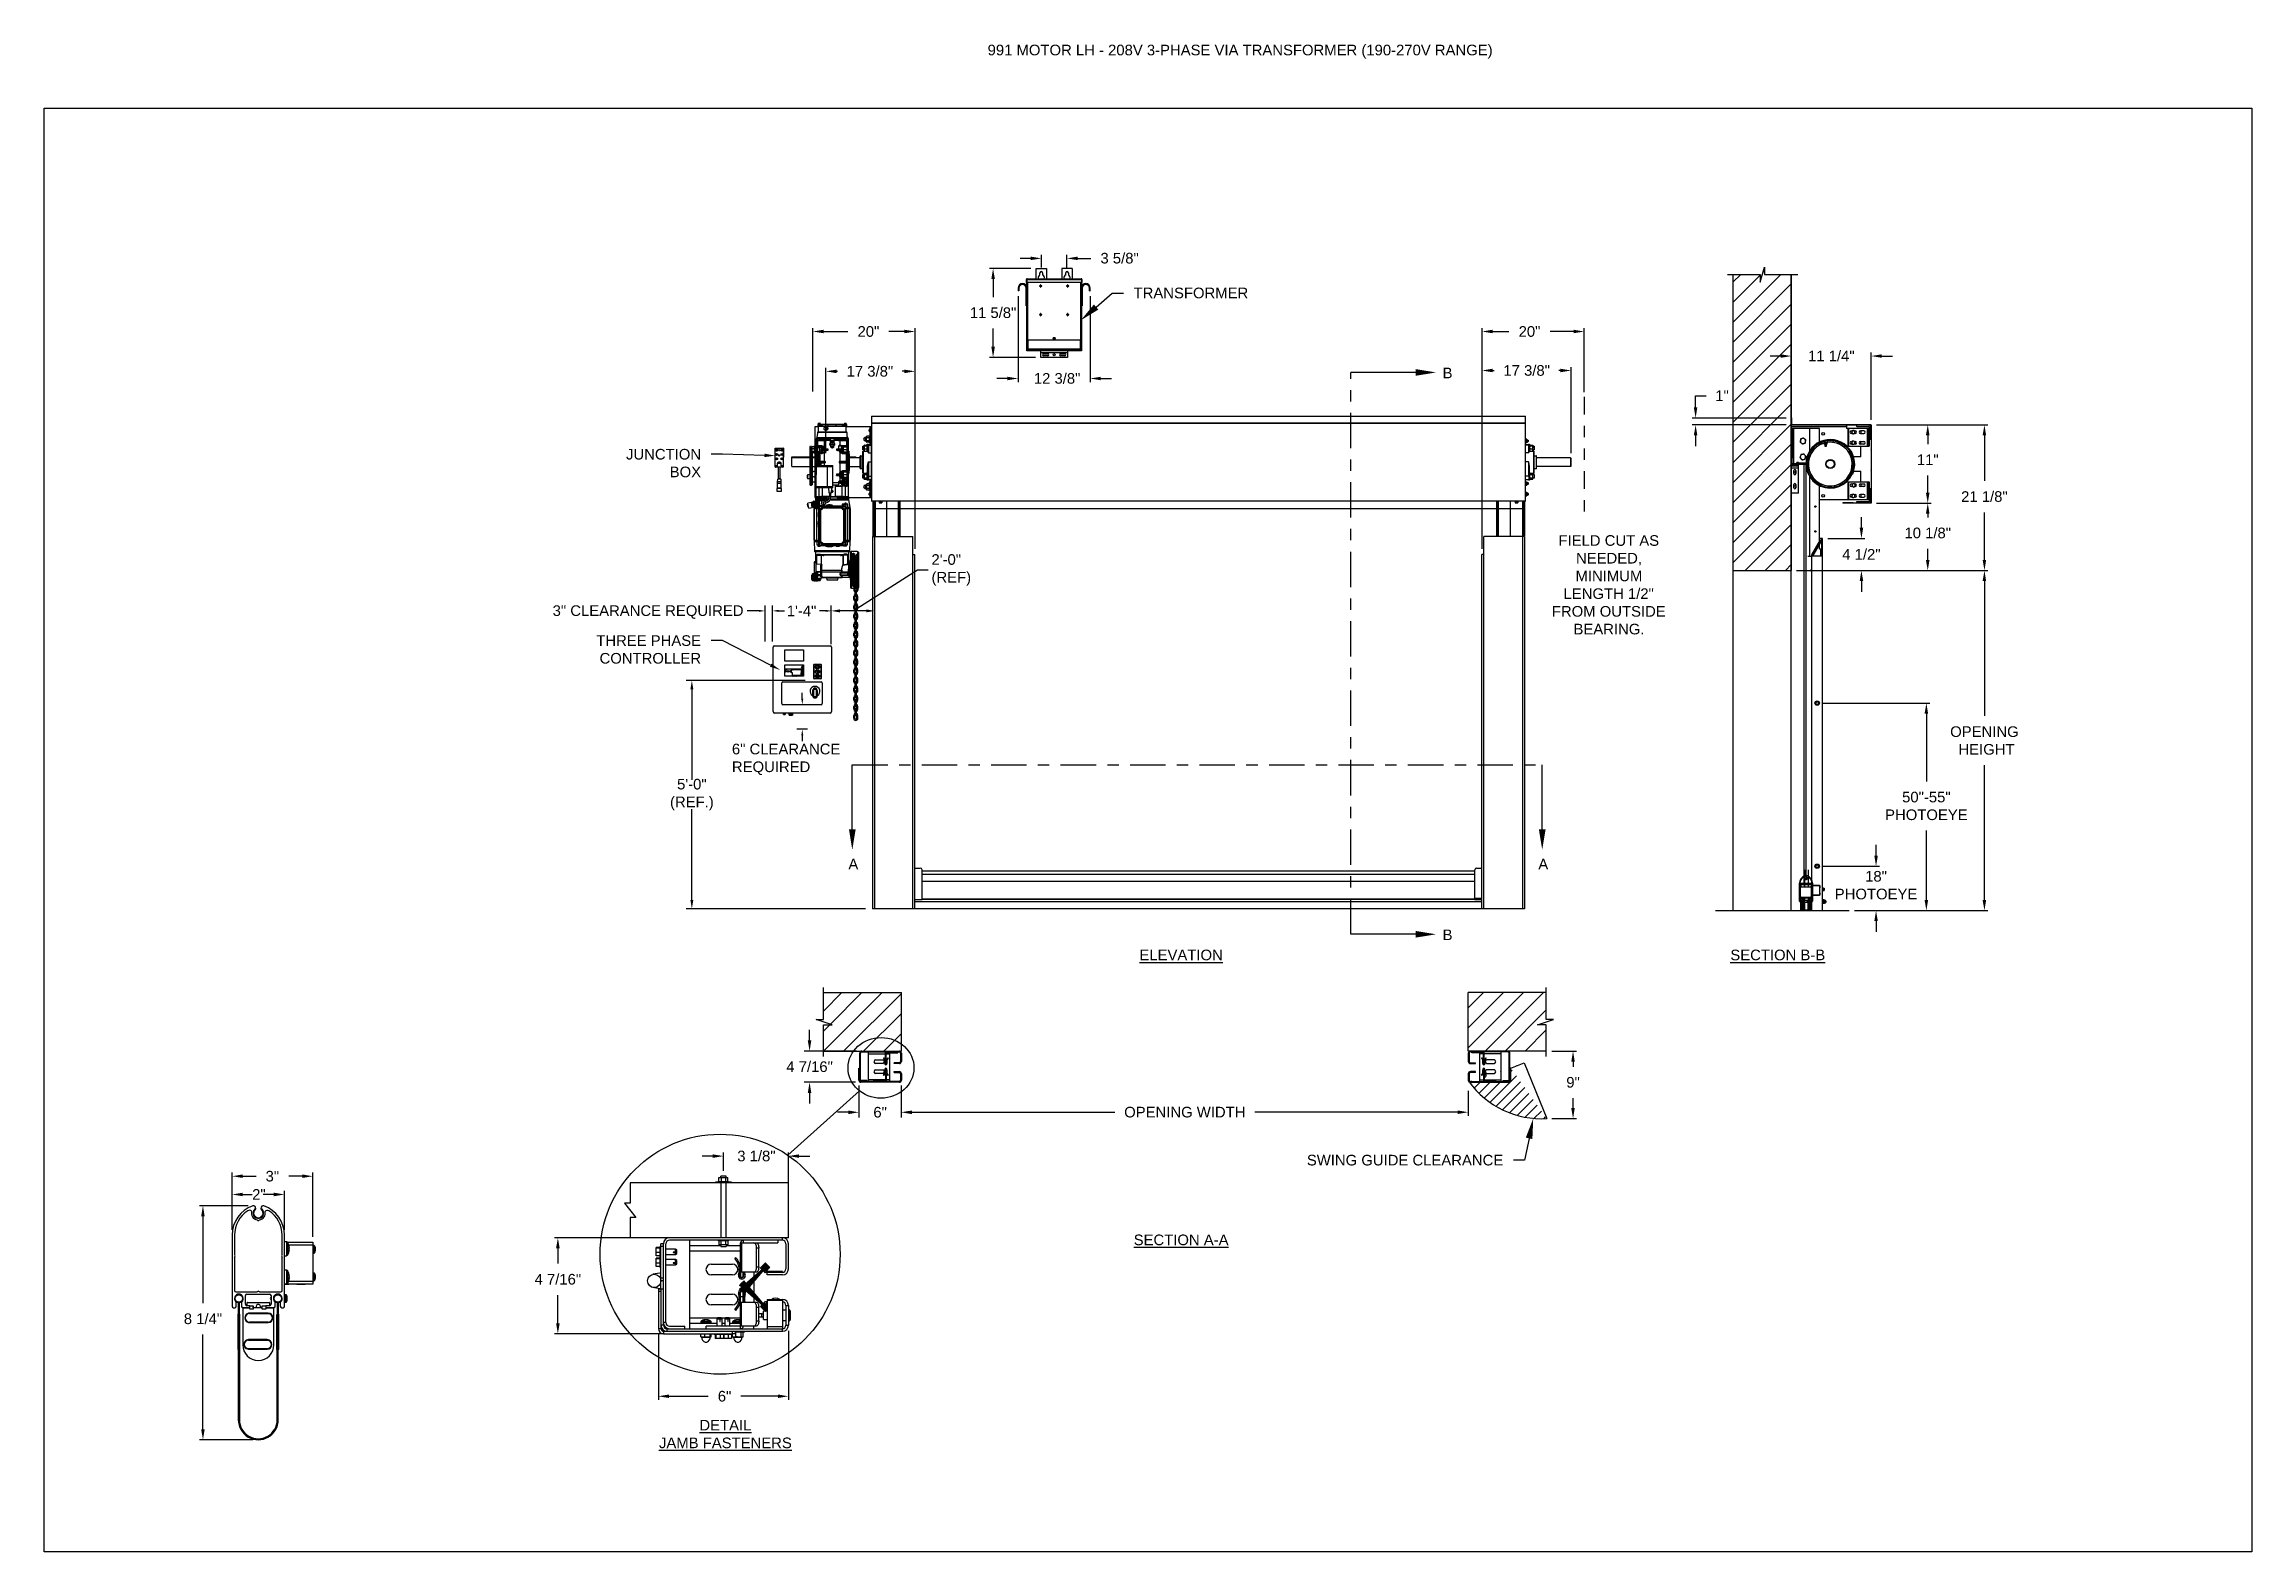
# Model space of a CAD drawing. Header units: inches. Extents: x 170 to 312, y 215 to 248.
# Drawn here: x 218.92 to 238.39, y 234.45 to 247.75 of the extents above; entities that cross this region are included whole.
import ezdxf
from ezdxf import colors
from ezdxf.entities.mleader import LeaderData, LeaderLine
from ezdxf.math import Vec2, Vec3

# ---------------------------------------------------------------- set-up
doc = ezdxf.new("R2010")
doc.units = ezdxf.units.IN
doc.header["$LTSCALE"] = 0.25
doc.header["$MEASUREMENT"] = 0
doc.linetypes.add('CENTER', pattern=[2, 1.25, -0.25, 0.25, -0.25])
doc.linetypes.add('PHANTOM2', pattern=[1.25, 0.625, -0.125, 0.125, -0.125, 0.125, -0.125])
for name, color, linetype in [('208V 1-PHASE 60HZ VIA TRANSFORMER (190-207 RANGE)', 4, 'Continuous'), ('ANNOTATIONS', 1, 'Continuous'), ('DETAILS', 4, 'Continuous'), ('HIDDEN', 6, 'PHANTOM2'), ('MOTOR LH', 7, 'Continuous'), ('SECTION CUTS', 6, 'CENTER'), ('STANDARD MOTOR LH', 7, 'Continuous')]:
    doc.layers.add(name, color=color, linetype=linetype)
doc.styles.add('ARIAL', font='arial.ttf', dxfattribs={"height": 0.09375})
doc.styles.add('ROMANS', font='Romans', dxfattribs={"height": 0.09375})
doc.styles.get("Standard").update_dxf_attribs({"font": 'romans.shx'})
doc.dimstyles.get("Standard").update_dxf_attribs({"dimscale": 60, "dimtxt": 0.0833, "dimasz": 0.0833, "dimexe": 0.0833, "dimexo": 0.04, "dimgap": 0.09, "dimtad": 0, "dimtih": 1, "dimtoh": 1, "dimdec": 4, "dimzin": 1, "dimdsep": 46, "dimlunit": 4, "dimtxsty": 'Standard', "dimcen": 0.09, "dimclrt": 150, "dimadec": 4, "dimazin": 2, "dimtfac": 1, "dimtdec": 0, "dimtofl": 0, "dimtmove": 0, "dimatfit": 3, "dimfxl": 1, "dimtolj": 1, "dimtzin": 0, "dimlwd": -1, "dimlwe": -1, "dimarcsym": 1})
doc.dimstyles.new('STANDARD$0', dxfattribs={"dimtxt": 0.09375, "dimasz": 0.09375, "dimexe": 0.03125, "dimexo": 0.046875, "dimgap": 0.09, "dimtad": 0, "dimtih": 1, "dimtoh": 1, "dimdec": 4, "dimzin": 0, "dimdsep": 46, "dimtxsty": 'ARIAL', "dimcen": 0.09, "dimadec": 0, "dimazin": 0, "dimtfac": 1, "dimtdec": 4, "dimtofl": 0, "dimtmove": 0, "dimatfit": 1, "dimfxl": 1, "dimtolj": 1, "dimtzin": 0, "dimarcsym": 0})
pattern_1 = [(45, (49.57924, 34.54644), (-0.08838835, 0.08838835), [])]
pattern_2 = [(45, (228.47517, 227.0073), (-0.265165, 0.265165), []), (45, (228.65194, 227.0073), (-0.265165, 0.265165), [])]

msp = doc.modelspace()

# ---------------------------------------------------------------- texts
at = {"layer": 'ANNOTATIONS', "insert": (227.2359, 247.74099), "char_height": 0.09375, "width": 4.6220629, "attachment_point": 1, "line_spacing_factor": 0.86134, "style": 'ARIAL'}
msp.add_mtext('991 MOTOR LH - 208V 3-PHASE VIA TRANSFORMER (190-270V RANGE)', dxfattribs=at)
at = {"layer": 'ANNOTATIONS', "char_height": 0.09375, "style": 'ARIAL'}
for s, insert, width, attachment_point in [('\\pi0.09317;FIELD CUT AS \\P\\pi0.24799;NEEDED, \\P\\pi0.24348;MINIMUM \\P\\pi0.13806;LENGTH 1/2" \\P\\pi0.03513;FROM OUTSIDE \\P\\pi0.22583;BEARING.', (232.17721, 243.41473), 1.0565623, 1), ('{\\LELEVATION}', (228.94236, 239.75886), 3.0834986, 2), ('{\\LSECTION B-B}', (234.20441, 239.75886), 1.3823677, 2), ('{\\LSECTION A-A}', (228.94236, 237.24567), 1.3823677, 2), ('{\\LDETAIL\\PJAMB FASTENERS}', (224.92346, 235.61132), 1.3823677, 2)]:
    msp.add_mtext(s, dxfattribs=dict(at, insert=insert, width=width, attachment_point=attachment_point))
for s, insert, attachment_point in [('2\'-0"\\P(REF)', (226.74106, 243.10781), 4), ('3" CLEARANCE REQUIRED', (223.39974, 242.73628), 4), ('1\'-4"', (225.72552, 242.74689), 6), ('6" CLEARANCE\\PREQUIRED', (224.98093, 241.43723), 4), ('5\'-0"\\P(REF.)', (224.62773, 241.12634), 5), ('\\A1;2"', (220.80951, 237.59932), 5)]:
    msp.add_mtext(s, dxfattribs=dict(at, insert=insert, attachment_point=attachment_point))
at = {"layer": 'SECTION CUTS', "style": 'ARIAL'}
for s, p in [('B', (231.24859, 244.79841)), ('A', (226.00809, 240.46666)), ('A', (232.09266, 240.46666)), ('B', (231.24859, 239.84254))]:
    msp.add_text(s, height=0.09375, dxfattribs=at).set_placement(p)

# ---------------------------------------------------------------- blocks, each defined once
blk = doc.blocks.new('*D227')
at = {"layer": 'ANNOTATIONS', "color": 0, "lineweight": -2, "transparency": 16777216}
for p, q in [((226.1, 238.56), (226.1, 238.277)), ((226.475, 238.56), (226.475, 238.277)), ((226.007, 238.324), (225.913, 238.324)), ((226.569, 238.324), (226.663, 238.324))]:
    blk.add_line(p, q, dxfattribs=at)
at = {"layer": 'ANNOTATIONS', "color": 0, "transparency": 16777216}
for points in [[(226.007, 238.34), (226.007, 238.308), (226.1, 238.324)], [(226.569, 238.34), (226.569, 238.308), (226.475, 238.324)]]:
    blk.add_solid(points, dxfattribs=at)
at = {"layer": 'defpoints', "color": 0, "transparency": 16777216}
for p in [(226.1, 238.607), (226.475, 238.607), (226.475, 238.324)]:
    blk.add_point(p, dxfattribs=at)
at = {"layer": 'ANNOTATIONS', "color": 0, "transparency": 16777216, "insert": (226.288, 238.324), "char_height": 0.0938, "attachment_point": 5, "style": 'ARIAL'}
blk.add_mtext('\\A1;6"', dxfattribs=at)
blk = doc.blocks.new('*D228')
at = {"layer": 'ANNOTATIONS', "color": 0, "lineweight": -2, "transparency": 16777216}
for p, q in [((235.074, 244.387), (235.558, 244.387)), ((235.527, 244.294), (235.527, 244.217)), ((235.527, 243.791), (235.527, 243.942)), ((235.074, 243.697), (235.558, 243.697))]:
    blk.add_line(p, q, dxfattribs=at)
at = {"layer": 'ANNOTATIONS', "color": 0, "transparency": 16777216}
for points in [[(235.511, 244.294), (235.543, 244.294), (235.527, 244.387)], [(235.511, 243.791), (235.543, 243.791), (235.527, 243.697)]]:
    blk.add_solid(points, dxfattribs=at)
at = {"layer": 'defpoints', "color": 0, "transparency": 16777216}
for p in [(235.027, 244.387), (235.527, 244.387), (235.027, 243.697)]:
    blk.add_point(p, dxfattribs=at)
at = {"layer": 'ANNOTATIONS', "color": 0, "transparency": 16777216, "insert": (235.527, 244.08), "char_height": 0.0938, "attachment_point": 5, "style": 'ARIAL'}
blk.add_mtext('\\A1;11"', dxfattribs=at)
blk = doc.blocks.new('*D229')
at = {"layer": 'ANNOTATIONS', "color": 0, "lineweight": -2, "transparency": 16777216}
for p, q in [((234.23, 244.995), (234.136, 244.995)), ((234.324, 244.433), (234.324, 245.026)), ((235.028, 244.433), (235.028, 245.026)), ((235.122, 244.995), (235.216, 244.995))]:
    blk.add_line(p, q, dxfattribs=at)
at = {"layer": 'ANNOTATIONS', "color": 0, "transparency": 16777216}
for points in [[(234.23, 245.01), (234.23, 244.979), (234.324, 244.995)], [(235.122, 245.01), (235.122, 244.979), (235.028, 244.995)]]:
    blk.add_solid(points, dxfattribs=at)
at = {"layer": 'defpoints', "color": 0, "transparency": 16777216}
for p in [(234.324, 244.995), (234.324, 244.386), (235.028, 244.386)]:
    blk.add_point(p, dxfattribs=at)
at = {"layer": 'ANNOTATIONS', "color": 0, "transparency": 16777216, "insert": (234.677, 244.995), "char_height": 0.09375, "attachment_point": 5, "style": 'ARIAL'}
blk.add_mtext('\\A1;11 1/4"', dxfattribs=at)
blk = doc.blocks.new('*D218')
at = {"layer": 'ANNOTATIONS', "color": 0, "lineweight": -2, "transparency": 16777216}
for p, q in [((231.596, 243.293), (231.596, 244.898)), ((231.69, 244.867), (231.704, 244.867)), ((232.288, 244.867), (232.275, 244.867)), ((232.382, 244.139), (232.382, 244.898))]:
    blk.add_line(p, q, dxfattribs=at)
at = {"layer": 'ANNOTATIONS', "color": 0, "transparency": 16777216}
for points in [[(231.69, 244.883), (231.69, 244.852), (231.596, 244.867)], [(232.288, 244.883), (232.288, 244.852), (232.382, 244.867)]]:
    blk.add_solid(points, dxfattribs=at)
at = {"layer": 'defpoints', "color": 0, "transparency": 16777216}
for p in [(231.596, 244.867), (232.382, 244.092), (231.596, 243.246)]:
    blk.add_point(p, dxfattribs=at)
at = {"layer": 'ANNOTATIONS', "color": 0, "transparency": 16777216, "insert": (231.99, 244.867), "char_height": 0.09375, "attachment_point": 5, "style": 'ARIAL'}
blk.add_mtext('\\A1;17 3/8"', dxfattribs=at)
blk = doc.blocks.new('*D219')
at = {"layer": 'ANNOTATIONS', "color": 0, "lineweight": -2, "transparency": 16777216}
for p, q in [((231.596, 243.293), (231.596, 245.242)), ((231.69, 245.211), (231.834, 245.211)), ((232.403, 245.211), (232.196, 245.211)), ((232.497, 244.677), (232.497, 245.242))]:
    blk.add_line(p, q, dxfattribs=at)
at = {"layer": 'ANNOTATIONS', "color": 0, "transparency": 16777216}
for points in [[(231.69, 245.227), (231.69, 245.196), (231.596, 245.211)], [(232.403, 245.227), (232.403, 245.196), (232.497, 245.211)]]:
    blk.add_solid(points, dxfattribs=at)
at = {"layer": 'defpoints', "color": 0, "transparency": 16777216}
for p in [(231.596, 245.211), (232.497, 244.63), (231.596, 243.246)]:
    blk.add_point(p, dxfattribs=at)
at = {"layer": 'ANNOTATIONS', "color": 0, "transparency": 16777216, "insert": (232.015, 245.211), "char_height": 0.0938, "attachment_point": 5, "style": 'ARIAL'}
blk.add_mtext('\\A1;20"', dxfattribs=at)
blk = doc.blocks.new('*D220')
at = {"layer": 'ANNOTATIONS', "color": 0, "lineweight": -2, "transparency": 16777216}
for p, q in [((234.942, 243.48), (234.942, 243.573)), ((234.646, 243.386), (234.973, 243.386)), ((234.371, 243.103), (234.973, 243.103)), ((234.942, 243.01), (234.942, 242.916))]:
    blk.add_line(p, q, dxfattribs=at)
at = {"layer": 'ANNOTATIONS', "color": 0, "transparency": 16777216}
for points in [[(234.927, 243.48), (234.958, 243.48), (234.942, 243.386)], [(234.927, 243.01), (234.958, 243.01), (234.942, 243.103)]]:
    blk.add_solid(points, dxfattribs=at)
at = {"layer": 'defpoints', "color": 0, "transparency": 16777216}
for p in [(234.599, 243.386), (234.942, 243.386), (234.324, 243.103)]:
    blk.add_point(p, dxfattribs=at)
at = {"layer": 'ANNOTATIONS', "color": 0, "transparency": 16777216, "insert": (234.942, 243.245), "char_height": 0.0938, "attachment_point": 5, "style": 'ARIAL'}
blk.add_mtext('\\A1;4 1/2"', dxfattribs=at)
blk = doc.blocks.new('*D221')
at = {"layer": 'ANNOTATIONS', "color": 0, "lineweight": -2, "transparency": 16777216}
for p, q in [((235.074, 243.697), (235.558, 243.697)), ((235.527, 243.603), (235.527, 243.572)), ((235.527, 243.197), (235.527, 243.295)), ((234.371, 243.103), (235.558, 243.103))]:
    blk.add_line(p, q, dxfattribs=at)
at = {"layer": 'ANNOTATIONS', "color": 0, "transparency": 16777216}
for points in [[(235.511, 243.603), (235.543, 243.603), (235.527, 243.697)], [(235.511, 243.197), (235.543, 243.197), (235.527, 243.103)]]:
    blk.add_solid(points, dxfattribs=at)
at = {"layer": 'defpoints', "color": 0, "transparency": 16777216}
for p in [(235.027, 243.697), (234.324, 243.103), (235.527, 243.103)]:
    blk.add_point(p, dxfattribs=at)
at = {"layer": 'ANNOTATIONS', "color": 0, "transparency": 16777216, "insert": (235.527, 243.434), "char_height": 0.09375, "attachment_point": 5, "style": 'ARIAL'}
blk.add_mtext('\\A1;10 1/8"', dxfattribs=at)
blk = doc.blocks.new('*D224')
at = {"layer": 'ANNOTATIONS', "color": 0, "lineweight": -2, "transparency": 16777216}
for p, q in [((235.071, 240.588), (235.071, 240.682)), ((234.599, 240.495), (235.102, 240.495)), ((234.881, 240.103), (235.102, 240.103)), ((235.071, 240.01), (235.071, 239.916))]:
    blk.add_line(p, q, dxfattribs=at)
at = {"layer": 'ANNOTATIONS', "color": 0, "transparency": 16777216}
for points in [[(235.056, 240.588), (235.087, 240.588), (235.071, 240.495)], [(235.056, 240.01), (235.087, 240.01), (235.071, 240.103)]]:
    blk.add_solid(points, dxfattribs=at)
at = {"layer": 'defpoints', "color": 0, "transparency": 16777216}
for p in [(234.552, 240.495), (235.071, 240.495), (234.834, 240.103)]:
    blk.add_point(p, dxfattribs=at)
at = {"layer": 'ANNOTATIONS', "color": 0, "transparency": 16777216, "insert": (235.071, 240.327), "char_height": 0.0938, "attachment_point": 5, "style": 'ARIAL'}
blk.add_mtext('\\A1;18"\\PPHOTOEYE', dxfattribs=at)
blk = doc.blocks.new('*D225')
at = {"layer": 'ANNOTATIONS', "color": 0, "lineweight": -2, "transparency": 16777216}
for p, q in [((234.599, 241.934), (235.546, 241.934)), ((235.515, 241.84), (235.515, 241.243)), ((235.515, 240.197), (235.515, 240.809)), ((234.881, 240.103), (235.546, 240.103))]:
    blk.add_line(p, q, dxfattribs=at)
at = {"layer": 'ANNOTATIONS', "color": 0, "transparency": 16777216}
for points in [[(235.499, 241.84), (235.53, 241.84), (235.515, 241.934)], [(235.499, 240.197), (235.53, 240.197), (235.515, 240.103)]]:
    blk.add_solid(points, dxfattribs=at)
at = {"layer": 'defpoints', "color": 0, "transparency": 16777216}
for p in [(234.552, 241.934), (235.515, 241.934), (234.834, 240.103)]:
    blk.add_point(p, dxfattribs=at)
at = {"layer": 'ANNOTATIONS', "color": 0, "transparency": 16777216, "insert": (235.515, 241.026), "char_height": 0.09375, "attachment_point": 5, "style": 'ARIAL'}
blk.add_mtext('\\A1;50"-55"\\PPHOTOEYE', dxfattribs=at)
blk = doc.blocks.new('*D226')
at = {"layer": 'ANNOTATIONS', "color": 0, "lineweight": -2, "transparency": 16777216}
for p, q in [((225.666, 238.958), (225.666, 239.051)), ((226.079, 238.864), (225.619, 238.864)), ((226.071, 238.589), (225.619, 238.589)), ((225.666, 238.495), (225.666, 238.401))]:
    blk.add_line(p, q, dxfattribs=at)
at = {"layer": 'ANNOTATIONS', "color": 0, "transparency": 16777216}
for points in [[(225.65, 238.958), (225.681, 238.958), (225.666, 238.864)], [(225.65, 238.495), (225.681, 238.495), (225.666, 238.589)]]:
    blk.add_solid(points, dxfattribs=at)
at = {"layer": 'defpoints', "color": 0, "transparency": 16777216}
for p in [(226.126, 238.864), (225.666, 238.589), (226.118, 238.589)]:
    blk.add_point(p, dxfattribs=at)
at = {"layer": 'ANNOTATIONS', "color": 0, "transparency": 16777216, "insert": (225.666, 238.726), "char_height": 0.09375, "attachment_point": 5, "style": 'ARIAL'}
blk.add_mtext('\\A1;4 7/16"', dxfattribs=at)
blk = doc.blocks.new('*D222')
at = {"layer": 'ANNOTATIONS', "color": 0, "lineweight": -2, "transparency": 16777216}
for p, q in [((220.716, 237.5), (220.284, 237.5)), ((220.316, 237.407), (220.316, 236.64)), ((220.316, 235.529), (220.316, 236.363)), ((220.757, 235.435), (220.284, 235.435))]:
    blk.add_line(p, q, dxfattribs=at)
at = {"layer": 'ANNOTATIONS', "color": 0, "transparency": 16777216}
for points in [[(220.3, 237.407), (220.331, 237.407), (220.316, 237.5)], [(220.3, 235.529), (220.331, 235.529), (220.316, 235.435)]]:
    blk.add_solid(points, dxfattribs=at)
at = {"layer": 'defpoints', "color": 0, "transparency": 16777216}
for p in [(220.763, 237.5), (220.316, 235.435), (220.804, 235.435)]:
    blk.add_point(p, dxfattribs=at)
at = {"layer": 'ANNOTATIONS', "color": 0, "transparency": 16777216, "insert": (220.316, 236.502), "char_height": 0.0938, "attachment_point": 5, "style": 'ARIAL'}
blk.add_mtext('\\A1;8 1/4"', dxfattribs=at)
blk = doc.blocks.new('*D223')
at = {"layer": 'ANNOTATIONS', "color": 0, "lineweight": -2, "transparency": 16777216}
for p, q in [((220.574, 237.288), (220.574, 237.792)), ((220.667, 237.76), (220.784, 237.76)), ((221.191, 237.76), (221.072, 237.76)), ((221.285, 237.225), (221.285, 237.792))]:
    blk.add_line(p, q, dxfattribs=at)
at = {"layer": 'ANNOTATIONS', "color": 0, "transparency": 16777216}
for points in [[(220.667, 237.776), (220.667, 237.745), (220.574, 237.76)], [(221.191, 237.776), (221.191, 237.745), (221.285, 237.76)]]:
    blk.add_solid(points, dxfattribs=at)
at = {"layer": 'defpoints', "color": 0, "transparency": 16777216}
for p in [(220.574, 237.76), (220.574, 237.241), (221.285, 237.178)]:
    blk.add_point(p, dxfattribs=at)
at = {"layer": 'ANNOTATIONS', "color": 0, "transparency": 16777216, "insert": (220.928, 237.76), "char_height": 0.0938, "attachment_point": 5, "style": 'ARIAL'}
blk.add_mtext('\\A1;3"', dxfattribs=at)
blk = doc.blocks.new('*D208')
at = {"layer": 'ANNOTATIONS', "color": 0, "lineweight": -2, "transparency": 16777216}
for p, q in [((224.384, 237.217), (223.415, 237.217)), ((223.446, 237.124), (223.446, 236.989)), ((223.446, 236.464), (223.446, 236.712)), ((224.377, 236.37), (223.415, 236.37))]:
    blk.add_line(p, q, dxfattribs=at)
at = {"layer": 'ANNOTATIONS', "color": 0, "transparency": 16777216}
for points in [[(223.43, 237.124), (223.462, 237.124), (223.446, 237.217)], [(223.43, 236.464), (223.462, 236.464), (223.446, 236.37)]]:
    blk.add_solid(points, dxfattribs=at)
at = {"layer": 'defpoints', "color": 0, "transparency": 16777216}
for p in [(224.43, 237.217), (223.446, 236.37), (224.424, 236.37)]:
    blk.add_point(p, dxfattribs=at)
at = {"layer": 'ANNOTATIONS', "color": 0, "transparency": 16777216, "insert": (223.446, 236.851), "char_height": 0.09375, "attachment_point": 5, "style": 'ARIAL'}
blk.add_mtext('\\A1;4 7/16"', dxfattribs=at)
blk = doc.blocks.new('*D209')
at = {"layer": 'ANNOTATIONS', "color": 0, "lineweight": -2, "transparency": 16777216}
for p, q in [((224.812, 237.938), (224.718, 237.938)), ((224.906, 237.809), (224.906, 237.969)), ((225.48, 237.587), (225.48, 237.969)), ((225.573, 237.938), (225.667, 237.938))]:
    blk.add_line(p, q, dxfattribs=at)
at = {"layer": 'ANNOTATIONS', "color": 0, "transparency": 16777216}
for points in [[(224.812, 237.953), (224.812, 237.922), (224.906, 237.938)], [(225.573, 237.953), (225.573, 237.922), (225.48, 237.938)]]:
    blk.add_solid(points, dxfattribs=at)
at = {"layer": 'defpoints', "color": 0, "transparency": 16777216}
for p in [(225.48, 237.938), (224.906, 237.762), (225.48, 237.54)]:
    blk.add_point(p, dxfattribs=at)
at = {"layer": 'ANNOTATIONS', "color": 0, "transparency": 16777216, "insert": (225.197, 237.938), "char_height": 0.0938, "attachment_point": 5, "style": 'ARIAL'}
blk.add_mtext('\\A1;3 1/8"', dxfattribs=at)
blk = doc.blocks.new('*D210')
at = {"layer": 'ANNOTATIONS', "color": 0, "lineweight": -2, "transparency": 16777216}
for p, q in [((235.074, 244.387), (236.058, 244.387)), ((236.027, 244.294), (236.027, 243.893)), ((236.027, 243.197), (236.027, 243.616)), ((234.371, 243.103), (236.058, 243.103))]:
    blk.add_line(p, q, dxfattribs=at)
at = {"layer": 'ANNOTATIONS', "color": 0, "transparency": 16777216}
for points in [[(236.011, 244.294), (236.042, 244.294), (236.027, 244.387)], [(236.011, 243.197), (236.042, 243.197), (236.027, 243.103)]]:
    blk.add_solid(points, dxfattribs=at)
at = {"layer": 'defpoints', "color": 0, "transparency": 16777216}
for p in [(235.027, 244.387), (236.027, 244.387), (234.324, 243.103)]:
    blk.add_point(p, dxfattribs=at)
at = {"layer": 'ANNOTATIONS', "color": 0, "transparency": 16777216, "insert": (236.027, 243.755), "char_height": 0.09375, "attachment_point": 5, "style": 'ARIAL'}
blk.add_mtext('\\A1;21 1/8"', dxfattribs=at)
blk = doc.blocks.new('*D211')
at = {"layer": 'ANNOTATIONS', "color": 0, "lineweight": -2, "transparency": 16777216}
for p, q in [((233.48, 244.542), (233.48, 244.645)), ((233.48, 244.645), (233.574, 244.645)), ((234.278, 244.448), (233.449, 244.448)), ((234.278, 244.387), (233.449, 244.387)), ((233.48, 244.294), (233.48, 244.2))]:
    blk.add_line(p, q, dxfattribs=at)
at = {"layer": 'ANNOTATIONS', "color": 0, "transparency": 16777216}
for points in [[(233.464, 244.542), (233.495, 244.542), (233.48, 244.448)], [(233.464, 244.294), (233.495, 244.294), (233.48, 244.387)]]:
    blk.add_solid(points, dxfattribs=at)
at = {"layer": 'defpoints', "color": 0, "transparency": 16777216}
for p in [(233.48, 244.387), (234.325, 244.448), (234.325, 244.387)]:
    blk.add_point(p, dxfattribs=at)
at = {"layer": 'ANNOTATIONS', "color": 0, "transparency": 16777216, "insert": (233.713, 244.645), "char_height": 0.0938, "attachment_point": 5, "style": 'ARIAL'}
blk.add_mtext('\\A1;1"', dxfattribs=at)
blk = doc.blocks.new('*D212')
at = {"layer": 'ANNOTATIONS', "color": 0, "lineweight": -2, "transparency": 16777216}
for p, q in [((225.81, 244.139), (225.81, 244.891)), ((225.904, 244.86), (225.913, 244.86)), ((226.502, 244.86), (226.483, 244.86)), ((226.596, 243.293), (226.596, 244.891))]:
    blk.add_line(p, q, dxfattribs=at)
at = {"layer": 'ANNOTATIONS', "color": 0, "transparency": 16777216}
for points in [[(225.904, 244.875), (225.904, 244.844), (225.81, 244.86)], [(226.502, 244.875), (226.502, 244.844), (226.596, 244.86)]]:
    blk.add_solid(points, dxfattribs=at)
at = {"layer": 'defpoints', "color": 0, "transparency": 16777216}
for p in [(225.81, 244.86), (225.81, 244.092), (226.596, 243.246)]:
    blk.add_point(p, dxfattribs=at)
at = {"layer": 'ANNOTATIONS', "color": 0, "transparency": 16777216, "insert": (226.198, 244.86), "char_height": 0.09375, "attachment_point": 5, "style": 'ARIAL'}
blk.add_mtext('\\A1;17 3/8"', dxfattribs=at)
blk = doc.blocks.new('*D213')
at = {"layer": 'ANNOTATIONS', "color": 0, "lineweight": -2, "transparency": 16777216}
for p, q in [((225.695, 244.682), (225.695, 245.242)), ((225.789, 245.211), (226.003, 245.211)), ((226.502, 245.211), (226.366, 245.211)), ((226.596, 243.293), (226.596, 245.242))]:
    blk.add_line(p, q, dxfattribs=at)
at = {"layer": 'ANNOTATIONS', "color": 0, "transparency": 16777216}
for points in [[(225.789, 245.227), (225.789, 245.196), (225.695, 245.211)], [(226.502, 245.227), (226.502, 245.196), (226.596, 245.211)]]:
    blk.add_solid(points, dxfattribs=at)
at = {"layer": 'defpoints', "color": 0, "transparency": 16777216}
for p in [(225.695, 245.211), (225.695, 244.635), (226.596, 243.246)]:
    blk.add_point(p, dxfattribs=at)
at = {"layer": 'ANNOTATIONS', "color": 0, "transparency": 16777216, "insert": (226.185, 245.211), "char_height": 0.0938, "attachment_point": 5, "style": 'ARIAL'}
blk.add_mtext('\\A1;20"', dxfattribs=at)
blk = doc.blocks.new('*D214')
at = {"layer": 'ANNOTATIONS', "color": 0, "linetype": 'ByBlock', "lineweight": -2, "transparency": 16777216}
for p, q in [((232.213, 238.864), (232.43, 238.864)), ((232.399, 238.77), (232.399, 238.725)), ((232.399, 238.362), (232.399, 238.45)), ((232.213, 238.268), (232.43, 238.268))]:
    blk.add_line(p, q, dxfattribs=at)
at = {"layer": 'ANNOTATIONS', "color": 0, "transparency": 16777216}
for points in [[(232.383, 238.77), (232.414, 238.77), (232.399, 238.864)], [(232.383, 238.362), (232.414, 238.362), (232.399, 238.268)]]:
    blk.add_solid(points, dxfattribs=at)
at = {"layer": 'defpoints', "color": 0, "transparency": 16777216}
for p in [(232.167, 238.864), (232.399, 238.864), (232.167, 238.268)]:
    blk.add_point(p, dxfattribs=at)
at = {"layer": 'ANNOTATIONS', "color": 0, "transparency": 16777216, "insert": (232.399, 238.588), "char_height": 0.0938, "attachment_point": 5, "style": 'ARIAL'}
blk.add_mtext('\\A1;9"', dxfattribs=at)
blk = doc.blocks.new('*D215')
at = {"layer": 'ANNOTATIONS', "color": 0, "lineweight": -2, "transparency": 16777216}
for p, q in [((224.332, 236.369), (224.332, 235.788)), ((225.479, 236.397), (225.479, 235.788)), ((224.426, 235.819), (224.772, 235.819)), ((225.386, 235.819), (225.06, 235.819))]:
    blk.add_line(p, q, dxfattribs=at)
at = {"layer": 'ANNOTATIONS', "color": 0, "transparency": 16777216}
for points in [[(224.426, 235.835), (224.426, 235.804), (224.332, 235.819)], [(225.386, 235.835), (225.386, 235.804), (225.479, 235.819)]]:
    blk.add_solid(points, dxfattribs=at)
at = {"layer": 'defpoints', "color": 0, "transparency": 16777216}
for p in [(224.332, 236.416), (225.479, 236.444), (225.479, 235.819)]:
    blk.add_point(p, dxfattribs=at)
at = {"layer": 'ANNOTATIONS', "color": 0, "transparency": 16777216, "insert": (224.916, 235.819), "char_height": 0.0938, "attachment_point": 5, "style": 'ARIAL'}
blk.add_mtext('\\A1;6"', dxfattribs=at)
blk = doc.blocks.new('*D216')
at = {"layer": 'ANNOTATIONS', "color": 0, "lineweight": -2, "transparency": 16777216}
for p, q in [((226.475, 238.513), (226.475, 238.293)), ((231.475, 238.513), (231.475, 238.293)), ((226.569, 238.325), (228.359, 238.325)), ((231.382, 238.325), (229.592, 238.325))]:
    blk.add_line(p, q, dxfattribs=at)
at = {"layer": 'ANNOTATIONS', "color": 0, "transparency": 16777216}
for points in [[(226.569, 238.34), (226.569, 238.309), (226.475, 238.325)], [(231.382, 238.34), (231.382, 238.309), (231.475, 238.325)]]:
    blk.add_solid(points, dxfattribs=at)
at = {"layer": 'defpoints', "color": 0, "transparency": 16777216}
for p in [(226.475, 238.56), (231.475, 238.56), (231.475, 238.325)]:
    blk.add_point(p, dxfattribs=at)
at = {"layer": 'ANNOTATIONS', "color": 0, "transparency": 16777216, "insert": (228.975, 238.325), "char_height": 0.09375, "attachment_point": 5, "style": 'ARIAL'}
blk.add_mtext('\\A1;OPENING WIDTH', dxfattribs=at)
blk = doc.blocks.new('*D217')
at = {"layer": 'ANNOTATIONS', "color": 0, "lineweight": -2, "transparency": 16777216}
for p, q in [((234.417, 243.103), (236.058, 243.103)), ((236.027, 243.01), (236.027, 241.821)), ((236.027, 240.197), (236.027, 241.386)), ((234.928, 240.103), (236.058, 240.103))]:
    blk.add_line(p, q, dxfattribs=at)
at = {"layer": 'ANNOTATIONS', "color": 0, "transparency": 16777216}
for points in [[(236.011, 243.01), (236.042, 243.01), (236.027, 243.103)], [(236.011, 240.197), (236.042, 240.197), (236.027, 240.103)]]:
    blk.add_solid(points, dxfattribs=at)
at = {"layer": 'defpoints', "color": 0, "transparency": 16777216}
for p in [(234.371, 243.103), (236.027, 243.103), (234.881, 240.103)]:
    blk.add_point(p, dxfattribs=at)
at = {"layer": 'ANNOTATIONS', "color": 0, "transparency": 16777216, "insert": (236.027, 241.603), "char_height": 0.09375, "attachment_point": 5, "style": 'ARIAL'}
blk.add_mtext('\\A1;OPENING\\P HEIGHT', dxfattribs=at)
blk = doc.blocks.new('*D205')
at = {"layer": 'ANNOTATIONS', "color": 0, "lineweight": -2, "transparency": 16777216}
for p, q in [((227.616, 245.768), (227.253, 245.768)), ((227.284, 245.674), (227.284, 245.514)), ((227.284, 245.077), (227.284, 245.237)), ((227.659, 244.983), (227.253, 244.983))]:
    blk.add_line(p, q, dxfattribs=at)
at = {"layer": 'ANNOTATIONS', "color": 0, "transparency": 16777216}
for points in [[(227.269, 245.674), (227.3, 245.674), (227.284, 245.768)], [(227.269, 245.077), (227.3, 245.077), (227.284, 244.983)]]:
    blk.add_solid(points, dxfattribs=at)
at = {"layer": 'defpoints', "color": 0, "transparency": 16777216}
for p in [(227.663, 245.768), (227.284, 244.983), (227.706, 244.983)]:
    blk.add_point(p, dxfattribs=at)
at = {"layer": 'ANNOTATIONS', "color": 0, "transparency": 16777216, "insert": (227.284, 245.424), "char_height": 0.09375, "attachment_point": 2, "style": 'ARIAL'}
blk.add_mtext('\\A1;11 5/8"', dxfattribs=at)
blk = doc.blocks.new('*D206')
at = {"layer": 'ANNOTATIONS', "color": 0, "lineweight": -2, "transparency": 16777216}
for p, q in [((227.616, 245.856), (227.522, 245.856)), ((227.71, 245.776), (227.71, 245.888)), ((227.936, 245.776), (227.936, 245.888)), ((228.03, 245.856), (228.147, 245.856))]:
    blk.add_line(p, q, dxfattribs=at)
at = {"layer": 'ANNOTATIONS', "color": 0, "transparency": 16777216}
for points in [[(227.616, 245.872), (227.616, 245.841), (227.71, 245.856)], [(228.03, 245.872), (228.03, 245.841), (227.936, 245.856)]]:
    blk.add_solid(points, dxfattribs=at)
at = {"layer": 'defpoints', "color": 0, "transparency": 16777216}
for p in [(227.71, 245.729), (227.936, 245.856), (227.936, 245.729)]:
    blk.add_point(p, dxfattribs=at)
at = {"layer": 'ANNOTATIONS', "color": 0, "transparency": 16777216, "insert": (228.4, 245.905), "char_height": 0.0938, "attachment_point": 2, "style": 'ARIAL'}
blk.add_mtext('\\A1;3 5/8"', dxfattribs=at)
blk = doc.blocks.new('*D207')
at = {"layer": 'ANNOTATIONS', "color": 0, "lineweight": -2, "transparency": 16777216}
for p, q in [((227.505, 245.524), (227.505, 244.765)), ((228.141, 245.524), (228.141, 244.765)), ((227.411, 244.797), (227.318, 244.797)), ((228.234, 244.797), (228.328, 244.797))]:
    blk.add_line(p, q, dxfattribs=at)
at = {"layer": 'ANNOTATIONS', "color": 0, "transparency": 16777216}
for points in [[(227.411, 244.812), (227.411, 244.781), (227.505, 244.797)], [(228.234, 244.812), (228.234, 244.781), (228.141, 244.797)]]:
    blk.add_solid(points, dxfattribs=at)
at = {"layer": 'defpoints', "color": 0, "transparency": 16777216}
for p in [(227.505, 245.571), (228.141, 245.571), (228.141, 244.797)]:
    blk.add_point(p, dxfattribs=at)
at = {"layer": 'ANNOTATIONS', "color": 0, "transparency": 16777216, "insert": (227.849, 244.797), "char_height": 0.09375, "attachment_point": 5, "style": 'ARIAL'}
blk.add_mtext('\\A1;12 3/8"', dxfattribs=at)

# ---------------------------------------------------------------- dimensions: what is measured, and where the dimension line sits
at = {"layer": 'ANNOTATIONS'}
for base, p1, p2, text, picture, middle in [((227.93619, 245.85632), (227.70963, 245.72896), (227.93619, 245.72896), '3 5/8"', '*D206', (228.40001, 245.85632)), ((228.14064, 244.79665), (227.50517, 245.57084), (228.14064, 245.57084), '12 3/8"', '*D207', (227.84908, 244.79665)), ((225.69519, 245.21123), (226.59624, 243.24564), (225.69519, 244.63538), '20"', '*D213', (226.18457, 245.21123)), ((231.59624, 245.21123), (232.49654, 244.63009), (231.59624, 243.24564), '20"', '*D219', (232.01511, 245.21123)), ((234.32366, 244.99487), (235.02826, 244.38592), (234.32366, 244.38592), '11 1/4"', '*D229', (234.67729, 244.99487)), ((225.80994, 244.85955), (226.59624, 243.24564), (225.80994, 244.09242), '17 3/8"', '*D212', (226.19826, 244.85955)), ((231.59624, 244.86713), (232.38179, 244.09242), (231.59624, 243.24564), '17 3/8"', '*D218', (231.98952, 244.86713)), ((225.47953, 237.93758), (224.90587, 237.76171), (225.47953, 237.54011), '3 1/8"', '*D209', (225.19674, 237.93758)), ((220.57374, 237.76029), (221.28474, 237.17845), (220.57374, 237.24075), '3"', '*D223', (220.92823, 237.76029)), ((225.4795, 235.81926), (224.33221, 236.41587), (225.4795, 236.44436), '6"', '*D215', (224.91564, 235.81926))]:
    dim = msp.add_linear_dim(base=base, p1=p1, p2=p2, text=text, dimstyle='STANDARD$0', dxfattribs=at)
    dim.commit()
    dim.dimension.update_dxf_attribs({"geometry": picture, "text_midpoint": middle, "dimtype": 160})
for base, p1, p2, text, picture, middle in [((227.28424, 244.98341), (227.66275, 245.76802), (227.70572, 244.98341), '11 5/8"', '*D205', (227.28424, 245.37572)), ((233.47981, 244.3874), (234.32526, 244.44842), (234.32514, 244.3874), '1"', '*D211', (233.71303, 244.64524)), ((236.02667, 244.3874), (234.32366, 243.10342), (235.02679, 244.3874), '21 1/8"', '*D210', (236.02667, 243.75483)), ((235.52689, 244.3874), (235.02679, 243.69695), (235.02679, 244.3874), '11"', '*D228', (235.52689, 244.07951)), ((235.52689, 243.10342), (235.02679, 243.69695), (234.32366, 243.10342), '10 1/8"', '*D221', (235.52689, 243.43352)), ((234.94217, 243.38592), (234.32366, 243.10342), (234.59866, 243.38592), '4 1/2"', '*D220', (234.94217, 243.24467)), ((235.51453, 241.9339), (234.83392, 240.10342), (234.55179, 241.9339), '50"-55"\\PPHOTOEYE', '*D225', (235.51453, 241.02597)), ((235.07114, 240.49459), (234.83392, 240.10342), (234.55179, 240.49459), '18"\\PPHOTOEYE', '*D224', (235.07114, 240.32702)), ((220.31554, 235.43499), (220.76319, 237.5004), (220.80424, 235.43499), '8 1/4"', '*D222', (220.31554, 236.50176)), ((223.44589, 236.37012), (224.43046, 237.21743), (224.42357, 236.37012), '4 7/16"', '*D208', (223.44589, 236.85095))]:
    dim = msp.add_linear_dim(base=base, p1=p1, p2=p2, angle=90, text=text, dimstyle='STANDARD$0', dxfattribs=at)
    dim.commit()
    dim.dimension.update_dxf_attribs({"geometry": picture, "text_midpoint": middle, "dimtype": 160})
dim = msp.add_linear_dim(base=(236.02667, 243.10342), p1=(234.88079, 240.10342), p2=(234.37054, 243.10342), angle=90, text='OPENING\\P HEIGHT', dimstyle='STANDARD$0', dxfattribs=at)
dim.commit()
dim.dimension.update_dxf_attribs({"geometry": '*D217', "text_midpoint": (236.02667, 241.60342)})
for base, p1, p2, text, override, picture, middle in [((225.66579, 238.58878), (226.1256, 238.86378), (226.11816, 238.58878), '4 7/16"', {"dimexe": 0.046875, "dimgap": 0.0625, "dimlunit": 4, "dimcen": 0.089844, "dimfxl": 0.18, "dimfrac": 2}, '*D226', (225.66579, 238.72628)), ((232.39863, 238.86378), (232.16661, 238.26815), (232.16661, 238.86378), '9"', {"dimarcsym": 1}, '*D214', (232.39863, 238.58756))]:
    dim = msp.add_linear_dim(base=base, p1=p1, p2=p2, angle=90, text=text, dimstyle='STANDARD$0', override=override, dxfattribs=at)
    dim.commit()
    dim.dimension.update_dxf_attribs({"geometry": picture, "text_midpoint": middle, "dimtype": 160})
dim = msp.add_linear_dim(base=(226.47529, 238.32405), p1=(226.10029, 238.60666), p2=(226.47529, 238.60666), text='6"', dimstyle='STANDARD$0', override={"dimexe": 0.046875, "dimgap": 0.0625, "dimlunit": 4, "dimcen": 0.089844, "dimfxl": 0.18, "dimfrac": 2}, dxfattribs=at)
dim.commit()
dim.dimension.update_dxf_attribs({"geometry": '*D227', "text_midpoint": (226.28825, 238.32405), "dimtype": 160})
dim = msp.add_linear_dim(base=(231.47529, 238.32459), p1=(226.47529, 238.55978), p2=(231.47529, 238.55978), text='OPENING WIDTH', dimstyle='STANDARD$0', dxfattribs=at)
dim.commit()
dim.dimension.update_dxf_attribs({"geometry": '*D216', "text_midpoint": (228.97529, 238.32459)})

# ---------------------------------------------------------------- hatches: boundary and pattern name
at = {"layer": 'STANDARD MOTOR LH'}
h = msp.add_hatch(dxfattribs=at)
h.set_pattern_fill('ANSI31', color=256, style=0)
h.set_pattern_definition([(45, (49.57924, 34.19276), (-0.08838835, 0.08838835), [])])
edge = h.paths.add_edge_path()
edge.add_line((233.80804, 245.71433), (233.80804, 243.10342))
edge.add_line((233.80804, 243.10342), (234.32366, 243.10342))
edge.add_line((234.32366, 245.71433), (234.32366, 243.10342))
edge = h.paths.add_edge_path()
edge.add_line((233.76165, 245.71433), (234.04875, 245.71433))
edge.add_line((234.04875, 245.71433), (234.04875, 245.64563))
edge.add_line((234.04875, 245.64563), (234.08717, 245.77899))
edge.add_line((234.08717, 245.77899), (234.08717, 245.71433))
edge.add_line((234.08717, 245.71433), (234.38236, 245.71433))
h = msp.add_hatch(dxfattribs=at)
h.set_pattern_fill('ANSI32', color=256, style=0)
h.set_pattern_definition(pattern_2)
edge = h.paths.add_edge_path(flags=0)
edge.add_line((234.32538, 244.44683), (234.32538, 244.39374))
edge.add_line((234.32538, 244.39374), (234.32686, 244.39374))
edge.add_line((234.32686, 244.39374), (234.32686, 244.44683))
edge.add_arc((234.32526, 244.44683), 0.0016, 0, 180)
edge.add_line((234.32366, 244.44683), (234.32366, 244.3874))
edge.add_arc((234.32514, 244.3874), 0.00147, 180, 270)
edge.add_line((234.32514, 244.38592), (235.02679, 244.38592))
edge.add_line((235.02679, 244.38592), (235.02679, 243.69842))
edge.add_line((235.02679, 243.69842), (234.77838, 243.69842))
edge.add_arc((234.77838, 243.69855), 0.000123, 90, 270, ccw=False)
edge.add_line((234.77838, 243.69867), (234.87054, 243.69867))
edge.add_line((234.87054, 243.69867), (234.87054, 243.70015))
edge.add_line((234.87054, 243.70015), (234.77838, 243.70015))
edge.add_arc((234.77838, 243.69855), 0.0016, 90, 270)
edge.add_line((234.77838, 243.69695), (235.02679, 243.69695))
edge.add_arc((235.02679, 243.69842), 0.00147, 270, 360)
edge.add_line((235.02826, 243.69842), (235.02826, 244.38592))
edge.add_arc((235.02679, 244.38592), 0.00147, 0, 90)
edge.add_line((235.02679, 244.3874), (234.32514, 244.3874))
edge.add_line((234.32514, 244.3874), (234.32514, 244.44683))
edge.add_arc((234.32526, 244.44683), 0.000123, 0, 180, ccw=False)
h = msp.add_hatch(dxfattribs=at)
h.set_pattern_fill('ANSI32', color=256, style=0)
h.set_pattern_definition(pattern_2)
edge = h.paths.add_edge_path(flags=0)
edge.add_arc((234.66741, 244.04217), 0.20703, 0, 360)
edge = h.paths.add_edge_path(flags=0)
edge.add_arc((234.66741, 244.04217), 0.19531, 0, 360)
h = msp.add_hatch(dxfattribs=at)
h.set_pattern_fill('ANSI32', color=256, style=0)
h.set_pattern_definition(pattern_2)
edge = h.paths.add_edge_path(flags=0)
edge.add_line((234.32366, 244.09686), (234.32366, 244.03436))
edge.add_line((234.32366, 244.03436), (234.38616, 244.03436))
edge.add_line((234.38616, 244.03436), (234.38616, 244.03827))
edge.add_arc((234.38226, 244.03827), 0.00391, 0, 90)
edge.add_line((234.38226, 244.04217), (234.33538, 244.04217))
edge.add_arc((234.33538, 244.04608), 0.00391, 180, 270, ccw=False)
edge.add_line((234.33147, 244.04608), (234.33147, 244.09296))
edge.add_arc((234.32757, 244.09296), 0.00391, 0, 90)
edge.add_line((234.32757, 244.09686), (234.32366, 244.09686))
h = msp.add_hatch(dxfattribs=at)
h.set_pattern_fill('ANSI38', color=256, style=0)
h.set_pattern_definition([(45, (228.47517, 227.00729), (-0.08838835, 0.08838835), []), (135, (228.47517, 227.00729), (-0.265165, 0.08838835), [0.3125, -0.1875])])
edge = h.paths.add_edge_path(flags=0)
edge.add_arc((234.37491, 244.05342), 0.000313, 90, 180, ccw=False)
edge.add_line((234.37491, 244.05374), (234.38304, 244.05374))
edge.add_arc((234.38304, 244.05342), 0.000313, 0, 90, ccw=False)
edge.add_line((234.38335, 244.05342), (234.38335, 244.05217))
edge.add_arc((234.38366, 244.05217), 0.000313, 180, 270)
edge.add_line((234.38366, 244.05186), (234.38585, 244.05186))
edge.add_arc((234.38585, 244.05217), 0.000313, 270, 360)
edge.add_line((234.38616, 244.05217), (234.38616, 244.05624))
edge.add_arc((234.38585, 244.05624), 0.000313, 0, 90)
edge.add_line((234.38585, 244.05655), (234.3721, 244.05655))
edge.add_arc((234.3721, 244.05624), 0.000313, 90, 180)
edge.add_line((234.37179, 244.05624), (234.37179, 244.0453))
edge.add_arc((234.37147, 244.0453), 0.000313, 270, 360, ccw=False)
edge.add_line((234.37147, 244.04499), (234.33335, 244.04499))
edge.add_arc((234.33335, 244.04467), 0.000313, 90, 180)
edge.add_line((234.33304, 244.04467), (234.33304, 244.04249))
edge.add_arc((234.33335, 244.04249), 0.000313, 180, 270)
edge.add_line((234.33335, 244.04217), (234.38585, 244.04217))
edge.add_arc((234.38585, 244.04249), 0.000313, 270, 360)
edge.add_line((234.38616, 244.04249), (234.38616, 244.04655))
edge.add_arc((234.38585, 244.04655), 0.000313, 0, 90)
edge.add_line((234.38585, 244.04686), (234.38366, 244.04686))
edge.add_arc((234.38366, 244.04655), 0.000313, 90, 180)
edge.add_line((234.38335, 244.04655), (234.38335, 244.0453))
edge.add_arc((234.38304, 244.0453), 0.000313, 270, 360, ccw=False)
edge.add_line((234.38304, 244.04499), (234.37491, 244.04499))
edge.add_arc((234.37491, 244.0453), 0.000313, 180, 270, ccw=False)
edge.add_line((234.3746, 244.0453), (234.3746, 244.05342))
h = msp.add_hatch(dxfattribs=at)
h.set_pattern_fill('ANSI31', color=256, style=0)
h.set_pattern_definition([(45, (228.47517, 227.00729), (-0.08838835, 0.08838835), [])])
edge = h.paths.add_edge_path(flags=0)
edge.add_line((234.45063, 244.04899), (234.3746, 244.04915))
edge.add_line((234.3746, 244.04915), (234.3746, 244.04953))
edge.add_line((234.3746, 244.04953), (234.45063, 244.04937))
edge.add_line((234.45063, 244.04937), (234.45063, 244.04937))
edge.add_line((234.45063, 244.04937), (234.3746, 244.04954))
edge.add_line((234.3746, 244.04954), (234.3746, 244.04973))
edge.add_line((234.3746, 244.04973), (234.45063, 244.0497))
edge.add_line((234.45063, 244.0497), (234.45063, 244.04971))
edge.add_line((234.45063, 244.04971), (234.3746, 244.04974))
edge.add_line((234.3746, 244.04974), (234.3746, 244.04996))
edge.add_line((234.3746, 244.04996), (234.45063, 244.0501))
edge.add_line((234.45063, 244.0501), (234.45063, 244.05011))
edge.add_line((234.45063, 244.05011), (234.3746, 244.04997))
edge.add_line((234.3746, 244.04997), (234.3746, 244.05023))
edge.add_line((234.3746, 244.05023), (234.45063, 244.05058))
edge.add_line((234.45063, 244.05058), (234.45063, 244.05058))
edge.add_line((234.45063, 244.05058), (234.3746, 244.05023))
edge.add_line((234.3746, 244.05023), (234.37461, 244.05367))
edge.add_line((234.37461, 244.05367), (234.38813, 244.05202))
edge.add_line((234.38813, 244.05202), (234.38836, 244.05388))
edge.add_line((234.38836, 244.05388), (234.37344, 244.0557))
edge.add_arc((234.37336, 244.05508), 0.000625, 83.033785, 179.876559)
edge.add_line((234.37274, 244.05508), (234.37271, 244.04399))
edge.add_arc((234.37334, 244.04399), 0.000625, 179.876559, 276.719332)
edge.add_line((234.37341, 244.04337), (234.38834, 244.04513))
edge.add_line((234.38834, 244.04513), (234.38812, 244.04699))
edge.add_line((234.38812, 244.04699), (234.37459, 244.0454))
edge.add_line((234.37459, 244.0454), (234.3746, 244.04849))
edge.add_line((234.3746, 244.04849), (234.45063, 244.04814))
edge.add_line((234.45063, 244.04814), (234.45063, 244.04815))
edge.add_line((234.45063, 244.04815), (234.3746, 244.0485))
edge.add_line((234.3746, 244.0485), (234.3746, 244.04869))
edge.add_line((234.3746, 244.04869), (234.45063, 244.04853))
edge.add_line((234.45063, 244.04853), (234.45063, 244.04853))
edge.add_line((234.45063, 244.04853), (234.3746, 244.0487))
edge.add_line((234.3746, 244.0487), (234.3746, 244.04915))
edge.add_line((234.3746, 244.04915), (234.45063, 244.04898))
edge.add_line((234.45063, 244.04898), (234.45063, 244.04899))
h = msp.add_hatch(dxfattribs=at)
h.set_pattern_fill('ANSI37', color=256, style=0)
h.set_pattern_definition([(45, (228.47517, 231.50729), (-0.0883883, 0.0883883), []), (135, (228.47517, 231.50729), (-0.0883883, -0.0883883), [])])
edge = h.paths.add_edge_path(flags=0)
edge.add_line((234.49807, 240.16182), (234.49703, 240.16363))
edge.add_line((234.49703, 240.16363), (234.49703, 240.19488))
edge.add_arc((234.49578, 240.20402), 0.00923, 277.816449, 622.183551)
edge.add_line((234.49452, 240.19488), (234.49452, 240.16363))
edge.add_line((234.49452, 240.16363), (234.49348, 240.16182))
edge.add_arc((234.49454, 240.16121), 0.00123, 150, 180)
edge.add_line((234.49331, 240.16121), (234.49331, 240.08526))
edge.add_line((234.49331, 240.08526), (234.49454, 240.08526))
edge.add_line((234.49454, 240.08526), (234.49454, 240.16121))
edge.add_line((234.49454, 240.16121), (234.49559, 240.16301))
edge.add_arc((234.49452, 240.16363), 0.00123, 330, 360)
edge.add_line((234.49575, 240.16363), (234.49575, 240.19488))
edge.add_arc((234.49452, 240.19488), 0.00123, 0, 82.183551)
edge.add_arc((234.49578, 240.20402), 0.008, -82.183551, 262.183551, ccw=False)
edge.add_arc((234.49703, 240.19488), 0.00123, 97.816449, 180)
edge.add_line((234.4958, 240.19488), (234.4958, 240.16363))
edge.add_arc((234.49703, 240.16363), 0.00123, 180, 210)
edge.add_line((234.49596, 240.16301), (234.49701, 240.16121))
edge.add_line((234.49701, 240.16121), (234.49701, 240.08526))
edge.add_line((234.49701, 240.08526), (234.49824, 240.08526))
edge.add_line((234.49824, 240.08526), (234.49824, 240.16121))
edge.add_arc((234.49701, 240.16121), 0.00123, 0, 30)
h = msp.add_hatch(dxfattribs=at)
h.set_pattern_fill('ANSI31', color=256, style=0)
h.set_pattern_definition(pattern_1)
h.paths.add_polyline_path([(226.47529, 239.37941), (225.78779, 239.37941), (225.78779, 239.14221), (225.72368, 239.14221), (225.86576, 239.0953), (225.78779, 239.0953), (225.78779, 238.86378), (226.47529, 238.86378), (226.47529, 239.02629)])
h = msp.add_hatch(dxfattribs=at)
h.set_pattern_fill('ANSI31', color=256, style=0)
h.set_pattern_definition(pattern_1)
h.paths.add_polyline_path([(232.22689, 239.14221), (232.16279, 239.14221), (232.16279, 239.37941), (231.47529, 239.37941), (231.47529, 238.86378), (231.49346, 238.86378), (232.16279, 238.86378), (232.16279, 239.0953), (232.08482, 239.0953)])
h = msp.add_hatch(dxfattribs=at)
h.set_pattern_fill('ANSI31', color=256, scale=0.5, style=0)
h.set_pattern_definition([(45, (219.93073, 235.956984), (-0.04419417, 0.04419417), [])])
edge = h.paths.add_edge_path()
edge.add_arc((232.12081, 239.05092), 0.7841, 215.558691, 273.348591)
edge.add_line((231.96657, 238.76102), (232.16661, 238.26815))
edge.add_line((231.85029, 238.71378), (231.96657, 238.76102))
edge.add_line((231.50366, 238.58827), (231.82978, 238.58827))
edge.add_arc((231.82978, 238.60878), 0.02051, 270, 360)
edge.add_line((231.85029, 238.60878), (231.85029, 238.71378))

# ---------------------------------------------------------------- linework, layer by layer
at = {"layer": '208V 1-PHASE 60HZ VIA TRANSFORMER (190-207 RANGE)'}
for p, q in [((227.66275, 245.76802), (227.7565, 245.76802)), ((227.66275, 245.67726), (227.66275, 245.76802)), ((227.69791, 245.7107), (227.69791, 245.72896)), ((227.72134, 245.72896), (227.72134, 245.7107)), ((227.7565, 245.76802), (227.7565, 245.67726)), ((227.98306, 245.76802), (227.88931, 245.76802)), ((227.88931, 245.76802), (227.88931, 245.67726)), ((227.92447, 245.7107), (227.92447, 245.72896)), ((227.94791, 245.72896), (227.94791, 245.7107)), ((227.98306, 245.76802), (227.98306, 245.67726)), ((227.51265, 245.59459), (227.50517, 245.59459)), ((227.50517, 245.59459), (227.50517, 245.57084)), ((227.51265, 245.57084), (227.50517, 245.57084)), ((227.51265, 245.59459), (227.51265, 245.57084)), ((227.5752, 245.43802), (227.5752, 245.59459)), ((227.5752, 245.59459), (227.58267, 245.59459)), ((227.57873, 245.67115), (227.58172, 245.67115)), ((227.57873, 245.64406), (227.57873, 245.67115)), ((227.58172, 245.64406), (227.57873, 245.64406)), ((227.58172, 245.67115), (227.58172, 245.64406)), ((227.58216, 245.67115), (228.06365, 245.67115)), ((227.58216, 245.67115), (227.58216, 245.64406)), ((228.06365, 245.64406), (227.58216, 245.64406)), ((227.58267, 245.67293), (227.58267, 245.67338)), ((227.58267, 245.04146), (227.58267, 245.64406)), ((227.58484, 245.67726), (228.06097, 245.67726)), ((227.58879, 245.64406), (227.58879, 245.13521)), ((227.70227, 245.61327), (227.69354, 245.61327)), ((227.69354, 245.61327), (227.69354, 245.61028)), ((227.69354, 245.61028), (227.70227, 245.61028)), ((227.70227, 245.622), (227.70227, 245.61327)), ((227.70526, 245.622), (227.70227, 245.622)), ((227.70227, 245.61028), (227.70227, 245.60155)), ((227.70227, 245.60155), (227.70526, 245.60155)), ((227.70526, 245.61327), (227.70526, 245.622)), ((227.71399, 245.61327), (227.70526, 245.61327)), ((227.70526, 245.60155), (227.70526, 245.61028)), ((227.70526, 245.61028), (227.71399, 245.61028)), ((227.71399, 245.61028), (227.71399, 245.61327)), ((227.94055, 245.61327), (227.93182, 245.61327)), ((227.93182, 245.61327), (227.93182, 245.61028)), ((227.93182, 245.61028), (227.94055, 245.61028)), ((227.94354, 245.622), (227.94055, 245.622)), ((227.94055, 245.622), (227.94055, 245.61327)), ((227.94055, 245.61028), (227.94055, 245.60155)), ((227.94055, 245.60155), (227.94354, 245.60155)), ((227.94354, 245.61327), (227.94354, 245.622)), ((227.95227, 245.61327), (227.94354, 245.61327)), ((227.94354, 245.61028), (227.95227, 245.61028)), ((227.94354, 245.60155), (227.94354, 245.61028)), ((227.95227, 245.61028), (227.95227, 245.61327)), ((228.05703, 245.13521), (228.05703, 245.64406)), ((228.06314, 245.67338), (228.06314, 245.67293)), ((228.06314, 245.64406), (228.06314, 245.04146)), ((228.07062, 245.59459), (228.06314, 245.59459)), ((228.06365, 245.67115), (228.06365, 245.64406)), ((228.06708, 245.67115), (228.06409, 245.67115)), ((228.06409, 245.67115), (228.06409, 245.64406)), ((228.06409, 245.64406), (228.06708, 245.64406)), ((228.06708, 245.67115), (228.06708, 245.64406)), ((228.07062, 245.59459), (228.07062, 245.43802)), ((228.13317, 245.59459), (228.14064, 245.59459)), ((228.13317, 245.57084), (228.13317, 245.59459)), ((228.13317, 245.57084), (228.14064, 245.57084)), ((228.14064, 245.57084), (228.14064, 245.59459)), ((227.58267, 245.43802), (227.5752, 245.43802)), ((227.70227, 245.36264), (227.69354, 245.36264)), ((227.69354, 245.36264), (227.69354, 245.35966)), ((227.69354, 245.35966), (227.70227, 245.35966)), ((227.70526, 245.37137), (227.70227, 245.37137)), ((227.70227, 245.37137), (227.70227, 245.36264)), ((227.70227, 245.35966), (227.70227, 245.35092)), ((227.70227, 245.35092), (227.70526, 245.35092)), ((227.70526, 245.36264), (227.70526, 245.37137)), ((227.71399, 245.36264), (227.70526, 245.36264)), ((227.70526, 245.35092), (227.70526, 245.35966)), ((227.70526, 245.35966), (227.71399, 245.35966)), ((227.71399, 245.35966), (227.71399, 245.36264)), ((227.94055, 245.36264), (227.93182, 245.36264)), ((227.93182, 245.36264), (227.93182, 245.35966)), ((227.93182, 245.35966), (227.94055, 245.35966)), ((227.94055, 245.37137), (227.94055, 245.36264)), ((227.94354, 245.37137), (227.94055, 245.37137)), ((227.94055, 245.35966), (227.94055, 245.35092)), ((227.94055, 245.35092), (227.94354, 245.35092)), ((227.94354, 245.36264), (227.94354, 245.37137)), ((227.95227, 245.36264), (227.94354, 245.36264)), ((227.94354, 245.35092), (227.94354, 245.35966)), ((227.94354, 245.35966), (227.95227, 245.35966)), ((227.95227, 245.35966), (227.95227, 245.36264)), ((228.06314, 245.43802), (228.07062, 245.43802)), ((228.06314, 245.13521), (227.58267, 245.13521)), ((227.58566, 245.13521), (227.58566, 245.04146)), ((227.58566, 245.12981), (227.58792, 245.12981)), ((227.58792, 245.13521), (227.58792, 245.05766)), ((227.59184, 245.13521), (227.59184, 245.05766)), ((227.82877, 245.1567), (227.81705, 245.1567)), ((227.81705, 245.14498), (227.82877, 245.14498)), ((228.05397, 245.05766), (228.05397, 245.13521)), ((228.05789, 245.05766), (228.05789, 245.13521)), ((228.05789, 245.12981), (228.06015, 245.12981)), ((228.06015, 245.04146), (228.06015, 245.13521)), ((227.58267, 245.05709), (227.58566, 245.05709)), ((228.06314, 245.04146), (227.58267, 245.04146)), ((227.58792, 245.05766), (228.05789, 245.05766)), ((227.58853, 245.05334), (227.58853, 245.05569)), ((227.58879, 245.04146), (227.58879, 245.05193)), ((227.58947, 245.05462), (227.58947, 245.05334)), ((227.59091, 245.05374), (227.59091, 245.05766)), ((227.59091, 245.05374), (228.05491, 245.05374)), ((227.59259, 245.05021), (227.59259, 245.04927)), ((227.59259, 245.05021), (228.05322, 245.05021)), ((227.59259, 245.04927), (228.05322, 245.04927)), ((227.61825, 245.05374), (227.61825, 245.05021)), ((227.67688, 245.05334), (227.61825, 245.05334)), ((227.65735, 245.0532), (227.65735, 245.05021)), ((227.65735, 245.0532), (227.76971, 245.0532)), ((227.67688, 245.05374), (227.67688, 245.0532)), ((227.70572, 244.98341), (227.70572, 245.04146)), ((227.94009, 245.02324), (227.70572, 245.02324)), ((227.94009, 245.02236), (227.70572, 245.02236)), ((227.94009, 244.98341), (227.70572, 244.98341)), ((227.71353, 245.05374), (227.71353, 245.05021)), ((227.72916, 245.01564), (227.76627, 245.01564)), ((227.76627, 244.99806), (227.72916, 244.99806)), ((227.75018, 245.0532), (227.75018, 245.05374)), ((227.89563, 245.05334), (227.75018, 245.05334)), ((227.76971, 245.05021), (227.76971, 245.0532)), ((227.8761, 245.0532), (227.8761, 245.05021)), ((227.8761, 245.0532), (227.98846, 245.0532)), ((227.87955, 245.01564), (227.91666, 245.01564)), ((227.91666, 244.99806), (227.87955, 244.99806)), ((227.89563, 245.05374), (227.89563, 245.0532)), ((227.93228, 245.05374), (227.93228, 245.05021)), ((227.94009, 245.04146), (227.94009, 244.98341)), ((227.96893, 245.0532), (227.96893, 245.05374)), ((228.02756, 245.05334), (227.96893, 245.05334)), ((227.98846, 245.05021), (227.98846, 245.0532)), ((228.02756, 245.05021), (228.02756, 245.05374)), ((228.03189, 245.05374), (228.03189, 245.05021)), ((228.03189, 245.04927), (228.03189, 245.04146)), ((228.05322, 245.05021), (228.05322, 245.04927)), ((228.05491, 245.05766), (228.05491, 245.05374)), ((228.05634, 245.05462), (228.05634, 245.05334)), ((228.05703, 245.05193), (228.05703, 245.04146)), ((228.05728, 245.05334), (228.05728, 245.05569)), ((228.06015, 245.05709), (228.06314, 245.05709))]:
    msp.add_line(p, q, dxfattribs=at)
for centre, radius in [((227.82291, 245.15084), 0.00586), ((227.82291, 245.00685), 0.00879)]:
    msp.add_circle(centre, radius, dxfattribs=at)
for centre, radius, start, end in [((227.70963, 245.68599), 0.02734, 115.376934, 198.621435), ((227.70963, 245.72896), 0.01172, 0, 180), ((227.70963, 245.68599), 0.02734, 341.378539, 64.623033), ((227.93619, 245.68599), 0.02734, 115.376934, 198.621435), ((227.93619, 245.72896), 0.01172, 0, 180), ((227.93619, 245.68599), 0.02734, 341.378539, 64.623033), ((227.54392, 245.59459), 0.03875, 0, 180), ((227.54392, 245.59459), 0.03128, 0, 180), ((228.10189, 245.59459), 0.03875, 0, 180), ((228.10189, 245.59459), 0.03127, 0, 180), ((227.81705, 245.15084), 0.00586, 90, 270), ((227.82877, 245.15084), 0.00586, 270, 90), ((227.59259, 245.05334), 0.00406, 180, 270), ((227.59259, 245.05334), 0.00313, 180, 270), ((227.72916, 245.00685), 0.00879, 90, 270), ((227.76627, 245.00685), 0.00879, 270, 90), ((227.87955, 245.00685), 0.00879, 90, 270), ((227.91666, 245.00685), 0.00879, 270, 90), ((228.05322, 245.05334), 0.00313, 270, 0), ((228.05322, 245.05334), 0.00406, 270, 0)]:
    msp.add_arc(centre, radius, start, end, dxfattribs=at)
for points, knots in [([(227.58484, 245.67726), (227.58404, 245.67726), (227.58324, 245.6771), (227.58177, 245.67649), (227.58109, 245.67604), (227.57996, 245.67491), (227.5795, 245.67423), (227.57889, 245.67275), (227.57873, 245.67195), (227.57873, 245.67115)], [0, 0, 0, 0, 0.25, 0.25, 0.5, 0.5, 0.75, 0.75, 1, 1, 1, 1]), ([(227.58283, 245.67349), (227.58277, 245.67345), (227.58235, 245.67319), (227.58187, 245.67236), (227.58177, 245.67155), (227.58172, 245.67115)], [0, 0, 0, 0, 0.08916382, 0.54458513, 1, 1, 1, 1]), ([(227.58216, 245.67115), (227.58239, 245.67195), (227.58261, 245.67275), (227.58306, 245.67423), (227.58328, 245.67491), (227.58373, 245.67604), (227.58395, 245.67649), (227.5844, 245.6771), (227.58462, 245.67726), (227.58484, 245.67726)], [0, 0, 0, 0, 0.25, 0.25, 0.5, 0.5, 0.75, 0.75, 1, 1, 1, 1]), ([(228.06097, 245.67726), (228.06119, 245.67726), (228.06142, 245.6771), (228.06186, 245.67649), (228.06209, 245.67604), (228.06253, 245.67491), (228.06276, 245.67423), (228.06321, 245.67275), (228.06343, 245.67195), (228.06365, 245.67115)], [0, 0, 0, 0, 0.25, 0.25, 0.5, 0.5, 0.75, 0.75, 1, 1, 1, 1]), ([(228.06708, 245.67115), (228.06708, 245.67195), (228.06692, 245.67275), (228.06631, 245.67423), (228.06586, 245.67491), (228.06473, 245.67604), (228.06405, 245.67649), (228.06257, 245.6771), (228.06177, 245.67726), (228.06097, 245.67726)], [0, 0, 0, 0, 0.25, 0.25, 0.5, 0.5, 0.75, 0.75, 1, 1, 1, 1]), ([(228.06409, 245.67115), (228.06404, 245.67155), (228.06394, 245.67236), (228.06346, 245.67319), (228.06305, 245.67345), (228.06298, 245.67349)], [0, 0, 0, 0, 0.45541487, 0.91083618, 1, 1, 1, 1]), ([(227.59184, 245.05766), (227.59133, 245.0577), (227.59082, 245.05773), (227.58987, 245.05781), (227.58943, 245.05785), (227.58871, 245.05792), (227.58841, 245.05796), (227.58802, 245.05803), (227.58792, 245.05807), (227.58792, 245.0581)], [0, 0, 0, 0, 0.25, 0.25, 0.5, 0.5, 0.75, 0.75, 1, 1, 1, 1]), ([(227.58792, 245.05766), (227.58798, 245.05715), (227.5881, 245.05611), (227.58901, 245.05484), (227.59002, 245.05406), (227.59072, 245.05395), (227.59091, 245.05392)], [0, 0, 0, 0, 0.29622272, 0.59244447, 0.88866621, 1, 1, 1, 1]), ([(228.05789, 245.0581), (228.05789, 245.05807), (228.05779, 245.05803), (228.0574, 245.05796), (228.05711, 245.05792), (228.05638, 245.05785), (228.05595, 245.05781), (228.055, 245.05773), (228.05448, 245.0577), (228.05397, 245.05766)], [0, 0, 0, 0, 0.25, 0.25, 0.5, 0.5, 0.75, 0.75, 1, 1, 1, 1]), ([(228.05491, 245.05392), (228.0551, 245.05395), (228.0558, 245.05406), (228.0568, 245.05484), (228.05772, 245.05611), (228.05784, 245.05715), (228.05789, 245.05766)], [0, 0, 0, 0, 0.11133379, 0.40755553, 0.70377728, 1, 1, 1, 1])]:
    msp.add_open_spline(points, degree=3, knots=knots, dxfattribs=at)
at = {"layer": 'ANNOTATIONS', "transparency": 16777216}
msp.add_line((234.37054, 243.10342), (236.05792, 243.10342), dxfattribs=at)
at = {"layer": 'ANNOTATIONS'}
for p, q in [((225.27275, 242.47733), (225.27275, 242.79402)), ((225.33843, 242.47733), (225.33843, 242.79402)), ((225.85568, 242.45222), (225.85568, 242.79402)), ((225.21961, 242.74689), (225.11501, 242.74689)), ((225.39187, 242.74689), (225.44501, 242.74689)), ((225.80677, 242.74689), (225.75363, 242.74689)), ((226.16539, 242.74689), (225.93335, 242.74689)), ((225.62758, 242.13369), (224.57663, 242.13369)), ((224.62773, 242.05603), (224.62773, 241.2556)), ((225.60143, 241.97143), (225.60143, 242.02457)), ((225.64856, 241.91829), (225.55429, 241.91829)), ((225.64856, 241.70299), (225.55429, 241.70299)), ((225.60143, 241.64985), (225.60143, 241.59671)), ((224.62773, 240.19706), (224.62773, 240.99708)), ((226.15796, 240.11939), (224.57663, 240.11939)), ((220.57374, 237.28763), (220.57374, 237.63057)), ((220.66749, 237.59932), (220.74873, 237.59932)), ((220.94099, 237.59932), (220.84724, 237.59932)), ((221.03474, 237.28763), (221.03474, 237.63057))]:
    msp.add_line(p, q, dxfattribs=at)
for points in [[(225.21961, 242.75575), (225.21961, 242.73803), (225.27275, 242.74689)], [(225.39187, 242.75575), (225.39187, 242.73803), (225.33873, 242.74689)], [(225.80677, 242.75575), (225.80677, 242.73803), (225.85991, 242.74689)], [(225.93335, 242.73395), (225.93335, 242.75983), (225.85568, 242.74689)], [(226.16539, 242.73395), (226.16539, 242.75983), (226.24305, 242.74689)], [(224.64067, 242.05603), (224.61478, 242.05603), (224.62773, 242.13369)], [(225.61028, 241.97143), (225.59257, 241.97143), (225.60143, 241.91829)], [(225.61028, 241.64985), (225.59257, 241.64985), (225.60143, 241.70299)], [(224.64067, 240.19706), (224.61478, 240.19706), (224.62773, 240.11939)], [(220.66749, 237.61494), (220.66749, 237.58369), (220.57374, 237.59932)], [(220.94099, 237.61494), (220.94099, 237.58369), (221.03474, 237.59932)]]:
    msp.add_solid(points, dxfattribs=at)
at = {"layer": 'defpoints'}
msp.add_lwpolyline([(238.38533, 234.44685), (218.91545, 234.44685), (218.91545, 247.18196), (238.38533, 247.18196)], close=True, dxfattribs=at)
at = {"layer": 'DETAILS'}
for p, q in [((225.47267, 237.9471), (226.1049, 238.5142)), ((224.86614, 237.73042), (224.86614, 237.74936)), ((224.86614, 237.74936), (224.9456, 237.74936)), ((224.86623, 237.71373), (224.86623, 237.74936)), ((224.88243, 237.74936), (224.88243, 237.76171)), ((224.92931, 237.76171), (224.88243, 237.76171)), ((224.88841, 237.71373), (224.88841, 237.74936)), ((224.92805, 237.71373), (224.92805, 237.74936)), ((224.92931, 237.74936), (224.92931, 237.76171)), ((224.9455, 237.71373), (224.9455, 237.74936)), ((224.9456, 237.73042), (224.9456, 237.74936)), ((225.47953, 237.70248), (224.08324, 237.70248)), ((224.08324, 237.70248), (224.08324, 237.52253)), ((224.97587, 237.70811), (224.83587, 237.70811)), ((224.83587, 237.70248), (224.83587, 237.70811)), ((224.86087, 237.71373), (224.86087, 237.70811)), ((224.86087, 237.71373), (224.95087, 237.71373)), ((224.88243, 237.70248), (224.88243, 237.21743)), ((224.92931, 237.21743), (224.92931, 237.70248)), ((224.95087, 237.70811), (224.95087, 237.71373)), ((224.97587, 237.70248), (224.97587, 237.70811)), ((225.47953, 237.21743), (225.47953, 237.70248)), ((220.83786, 237.4604), (220.83297, 237.46594)), ((224.08324, 237.52253), (224.03329, 237.52253)), ((224.03329, 237.52253), (224.1332, 237.39738)), ((224.1332, 237.39738), (224.08324, 237.39738)), ((224.08324, 237.39738), (224.08324, 237.21743)), ((220.57374, 237.24075), (220.57374, 236.61295)), ((220.59374, 237.24075), (220.59374, 237.06759)), ((221.01474, 237.06759), (221.01474, 237.24075)), ((221.03474, 236.61295), (221.03474, 237.24075)), ((221.05294, 237.18195), (221.03474, 237.18195)), ((221.05294, 237.18195), (221.05294, 237.05895)), ((221.05995, 237.17845), (221.28474, 237.17845)), ((221.06008, 237.17826), (221.06008, 237.06265)), ((221.28474, 237.15345), (221.07271, 237.15345)), ((221.28474, 237.17845), (221.28474, 236.80935)), ((221.29559, 237.1492), (221.28474, 237.1492)), ((221.29559, 237.1492), (221.29559, 237.0817)), ((221.29863, 237.14764), (221.29863, 237.08327)), ((225.47953, 237.21743), (224.08324, 237.21743)), ((224.35453, 236.77492), (224.35453, 237.16489)), ((224.37684, 237.16489), (224.35453, 237.16489)), ((224.37684, 236.44605), (224.37684, 237.1638)), ((224.39915, 236.46874), (224.39915, 237.1638)), ((225.4259, 237.19512), (224.43046, 237.19512)), ((224.61121, 236.41474), (224.61121, 237.19512)), ((224.61121, 237.14824), (224.88243, 237.14824)), ((224.86087, 237.19512), (224.86087, 237.18949)), ((224.95087, 237.18949), (224.86087, 237.18949)), ((224.86614, 237.1728), (224.86614, 237.15387)), ((224.9456, 237.15387), (224.86614, 237.15387)), ((224.86623, 237.18949), (224.86623, 237.15387)), ((224.88243, 237.15387), (224.88243, 237.14151)), ((224.88369, 237.18949), (224.88369, 237.15387)), ((224.92333, 237.18949), (224.92333, 237.15387)), ((224.92931, 237.15387), (224.92931, 237.14151)), ((224.92931, 237.14824), (225.05765, 237.14824)), ((224.9455, 237.18949), (224.9455, 237.15387)), ((224.9456, 237.1728), (224.9456, 237.15387)), ((224.95087, 237.18949), (224.95087, 237.19512)), ((225.05765, 237.17168), (225.38578, 237.17168)), ((225.05765, 236.86876), (225.05765, 237.17168)), ((225.06707, 236.91387), (225.06707, 237.17168)), ((225.08109, 237.19512), (225.08109, 237.17168)), ((225.38578, 237.19512), (225.38578, 237.17168)), ((225.4259, 237.19512), (225.4259, 237.21743)), ((225.45721, 237.1638), (225.45721, 236.94293)), ((225.47953, 236.94293), (225.47953, 237.1638)), ((220.59374, 237.04759), (220.59374, 236.75295)), ((221.01474, 236.75295), (221.01474, 237.04759)), ((221.03474, 237.05895), (221.05294, 237.05895)), ((221.07211, 237.12738), (221.07797, 237.12787)), ((221.07797, 237.12745), (221.07213, 237.12699)), ((221.07793, 237.11304), (221.07797, 237.11304)), ((221.28474, 237.0817), (221.29559, 237.0817)), ((221.3086, 237.10946), (221.30552, 237.10985)), ((221.30621, 237.11309), (221.3086, 237.11297)), ((221.3086, 237.12145), (221.30817, 237.12139)), ((224.31328, 237.05735), (224.31328, 237.1318)), ((224.3489, 237.1318), (224.31328, 237.1318)), ((224.3489, 237.12521), (224.31328, 237.12521)), ((224.3489, 237.08799), (224.31328, 237.08799)), ((224.3489, 237.05735), (224.31328, 237.05735)), ((224.31328, 236.9636), (224.31328, 237.03805)), ((224.3489, 237.03805), (224.31328, 237.03805)), ((224.3489, 237.03146), (224.31328, 237.03146)), ((224.3489, 236.99424), (224.31328, 236.99424)), ((224.3489, 236.9636), (224.31328, 236.9636)), ((224.35453, 237.13958), (224.3489, 237.13958)), ((224.3489, 237.04958), (224.3489, 237.13958)), ((224.3489, 237.04958), (224.35453, 237.04958)), ((224.35453, 237.04583), (224.3489, 237.04583)), ((224.3489, 236.95583), (224.3489, 237.04583)), ((224.3489, 236.95583), (224.35453, 236.95583)), ((224.37684, 237.14145), (224.35453, 237.14145)), ((224.48362, 237.11801), (224.39915, 237.11801)), ((224.39915, 237.07114), (224.48362, 237.07114)), ((224.48362, 237.02426), (224.39915, 237.02426)), ((224.39915, 236.97739), (224.48362, 236.97739)), ((224.46234, 237.09069), (224.46234, 237.08689)), ((224.48362, 237.09069), (224.46234, 237.09069)), ((224.46234, 237.08689), (224.48362, 237.08689)), ((224.46234, 236.99694), (224.46234, 236.99314)), ((224.48362, 236.99694), (224.46234, 236.99694)), ((224.46234, 236.99314), (224.48362, 236.99314)), ((224.49515, 237.11136), (224.48362, 237.11801)), ((224.48362, 237.09069), (224.48362, 237.11801)), ((224.48362, 237.09069), (224.49515, 237.09179)), ((224.48362, 237.07114), (224.48362, 237.08689)), ((224.48362, 237.07114), (224.49515, 237.07779)), ((224.49515, 237.01761), (224.48362, 237.02426)), ((224.48362, 236.99694), (224.48362, 237.02426)), ((224.48362, 236.99694), (224.49515, 236.99804)), ((224.48362, 236.97739), (224.48362, 236.99314)), ((224.48362, 236.97739), (224.49515, 236.98404)), ((224.48397, 237.09072), (224.49515, 237.09072)), ((224.48397, 236.99697), (224.49515, 236.99697)), ((224.49515, 237.07779), (224.49515, 237.11136)), ((224.49515, 236.98404), (224.49515, 237.01761)), ((224.61121, 237.10137), (225.05765, 237.10137)), ((224.79871, 236.98418), (224.98621, 236.98418)), ((224.88243, 237.14151), (224.92931, 237.14151)), ((225.01608, 237.04102), (225.00754, 237.033)), ((225.05765, 237.0078), (225.05728, 237.0078)), ((225.05728, 237.0078), (225.05728, 236.94669)), ((225.19828, 236.96074), (225.19828, 237.1248)), ((225.21857, 237.1248), (225.19828, 237.1248)), ((225.19828, 236.96074), (225.21857, 236.96074)), ((225.21857, 236.96074), (225.21857, 237.1248)), ((225.27377, 236.99374), (225.23333, 236.95331)), ((225.24062, 236.94336), (225.23333, 236.95065)), ((225.27377, 236.98049), (225.24659, 236.95331)), ((225.24659, 236.95065), (225.24725, 236.94999)), ((225.27116, 236.97613), (225.25388, 236.95264)), ((225.25388, 236.95264), (225.25615, 236.95098)), ((225.27343, 236.97446), (225.25615, 236.95098)), ((225.2624, 236.94967), (225.26815, 236.9609)), ((225.26833, 236.96084), (225.26257, 236.94958)), ((225.26273, 236.9495), (225.26851, 236.96078)), ((225.26869, 236.96072), (225.2629, 236.94941)), ((225.26307, 236.94932), (225.26887, 236.96066)), ((225.26905, 236.9606), (225.26324, 236.94924)), ((225.2634, 236.94915), (225.26923, 236.96054)), ((225.26941, 236.96048), (225.26357, 236.94907)), ((225.26374, 236.94898), (225.26959, 236.96042)), ((225.26977, 236.96036), (225.2639, 236.9489)), ((225.26407, 236.94881), (225.26995, 236.9603)), ((225.27176, 236.95972), (225.26574, 236.94796)), ((225.26769, 236.946), (225.27946, 236.95203)), ((225.28003, 236.95021), (225.26855, 236.94433)), ((225.26863, 236.94417), (225.28009, 236.95003)), ((225.28015, 236.94985), (225.26872, 236.944)), ((225.2688, 236.94383), (225.28021, 236.94967)), ((225.28027, 236.94949), (225.26889, 236.94367)), ((225.26897, 236.9435), (225.28033, 236.94931)), ((225.28039, 236.94913), (225.26906, 236.94333)), ((225.26915, 236.94317), (225.28045, 236.94895)), ((225.28051, 236.94877), (225.26923, 236.943)), ((225.26932, 236.94283), (225.28058, 236.9486)), ((225.27078, 236.93635), (225.29426, 236.95363)), ((225.27244, 236.93408), (225.29593, 236.95136)), ((225.27311, 236.92679), (225.30029, 236.95397)), ((225.31355, 236.95662), (225.27642, 236.99374)), ((225.30029, 236.95662), (225.27642, 236.98049)), ((225.29462, 236.95831), (225.27812, 236.97481)), ((225.29661, 236.9603), (225.2801, 236.9768)), ((225.28377, 236.92419), (225.31355, 236.95397)), ((221.05294, 236.93195), (221.03474, 236.93195)), ((221.03474, 236.80895), (221.05294, 236.80895)), ((221.07329, 236.80825), (221.03474, 236.80825)), ((221.07329, 236.80648), (221.03474, 236.80648)), ((221.05294, 236.93195), (221.05294, 236.80895)), ((221.28474, 236.80935), (221.05555, 236.80935)), ((221.06008, 236.92826), (221.06008, 236.81265)), ((221.07174, 236.83435), (221.28474, 236.83435)), ((221.07797, 236.86226), (221.07223, 236.86278)), ((221.07225, 236.86478), (221.07797, 236.86439)), ((221.07329, 236.80935), (221.07329, 236.80648)), ((221.07797, 236.87865), (221.07779, 236.87863)), ((221.07779, 236.86227), (221.07797, 236.86439)), ((221.1437, 236.80935), (221.1437, 236.80648)), ((221.21783, 236.80825), (221.1437, 236.80825)), ((221.21783, 236.80648), (221.1437, 236.80648)), ((221.21967, 236.81032), (221.21783, 236.80648)), ((221.21783, 236.80825), (221.21783, 236.80648)), ((221.29559, 236.90609), (221.28474, 236.90609)), ((221.28474, 236.83859), (221.29559, 236.83859)), ((221.29559, 236.90609), (221.29559, 236.83859)), ((221.29863, 236.90453), (221.29863, 236.84016)), ((221.3086, 236.86635), (221.30552, 236.86674)), ((221.30621, 236.86998), (221.3086, 236.86986)), ((221.3086, 236.87834), (221.30817, 236.87828)), ((224.34552, 236.9061), (224.28471, 236.89484)), ((224.34552, 236.76743), (224.28471, 236.77869)), ((224.33221, 236.76743), (224.37684, 236.76743)), ((224.33221, 236.76743), (224.33221, 236.41587)), ((224.35453, 236.8986), (224.34552, 236.9061)), ((224.35453, 236.77492), (224.34552, 236.76743)), ((224.37684, 236.8602), (224.35453, 236.8602)), ((224.37684, 236.83676), (224.35453, 236.83676)), ((224.35453, 236.76743), (224.35453, 236.41587)), ((224.98621, 236.89043), (224.79871, 236.89043)), ((225.04634, 236.76244), (225.26034, 236.94684)), ((225.04634, 236.76244), (225.04657, 236.76221)), ((225.04663, 236.80084), (225.04641, 236.80061)), ((225.06852, 236.78155), (225.04641, 236.80061)), ((225.26047, 236.9467), (225.04657, 236.76221)), ((225.04663, 236.80084), (225.06876, 236.78176)), ((225.05007, 236.75871), (225.26061, 236.94657)), ((225.05007, 236.75871), (225.05029, 236.75848)), ((225.05036, 236.80457), (225.05014, 236.80434)), ((225.07216, 236.78469), (225.05014, 236.80434)), ((225.26074, 236.94644), (225.05029, 236.75848)), ((225.05036, 236.80457), (225.07239, 236.78489)), ((225.05377, 236.75501), (225.26087, 236.94631)), ((225.05377, 236.75501), (225.05399, 236.75479)), ((225.05406, 236.80826), (225.05383, 236.80804)), ((225.07576, 236.78779), (225.05383, 236.80804)), ((225.261, 236.94617), (225.05399, 236.75479)), ((225.05406, 236.80826), (225.07599, 236.78799)), ((225.05728, 236.92524), (225.05728, 236.86903)), ((225.05744, 236.75134), (225.26114, 236.94604)), ((225.05773, 236.81194), (225.05751, 236.81171)), ((225.07932, 236.79086), (225.05751, 236.81171)), ((225.19514, 236.91387), (225.05765, 236.91387)), ((225.26127, 236.94591), (225.05766, 236.75111)), ((225.05773, 236.81194), (225.07955, 236.79106)), ((225.07685, 236.86699), (225.06066, 236.86699)), ((225.0611, 236.74768), (225.2614, 236.94578)), ((225.06139, 236.8156), (225.06117, 236.81537)), ((225.08286, 236.79391), (225.06117, 236.81537)), ((225.26153, 236.94564), (225.06132, 236.74745)), ((225.06139, 236.8156), (225.08309, 236.79411)), ((225.06247, 236.74631), (225.26167, 236.94551)), ((225.26299, 236.94419), (225.06379, 236.74499)), ((225.06611, 236.82032), (225.06479, 236.81899)), ((225.08663, 236.79715), (225.06479, 236.81899)), ((225.06611, 236.82032), (225.08805, 236.79838)), ((225.06719, 236.74159), (225.26538, 236.9418)), ((225.06748, 236.82169), (225.06726, 236.82146)), ((225.08916, 236.79934), (225.06726, 236.82146)), ((225.26551, 236.94167), (225.06741, 236.74136)), ((225.06748, 236.82169), (225.08939, 236.79953)), ((225.07216, 236.77842), (225.06876, 236.78135)), ((225.06899, 236.78155), (225.07239, 236.77862)), ((225.06976, 236.7558), (225.06973, 236.75357)), ((225.06985, 236.76277), (225.06976, 236.75625)), ((225.07085, 236.73793), (225.26564, 236.94153)), ((225.07114, 236.82534), (225.07092, 236.82512)), ((225.09268, 236.80237), (225.07092, 236.82512)), ((225.26578, 236.9414), (225.07107, 236.73771)), ((225.07114, 236.82534), (225.09291, 236.80257)), ((225.07567, 236.78155), (225.07239, 236.78448)), ((225.07575, 236.77532), (225.07239, 236.77822)), ((225.07262, 236.78468), (225.0759, 236.78176)), ((225.07262, 236.77842), (225.07598, 236.77553)), ((225.07452, 236.73426), (225.26591, 236.94127)), ((225.07481, 236.82902), (225.07459, 236.8288)), ((225.09621, 236.80541), (225.07459, 236.8288)), ((225.26604, 236.94114), (225.07475, 236.73403)), ((225.07481, 236.82902), (225.09644, 236.80561)), ((225.07915, 236.77845), (225.0759, 236.78135)), ((225.07915, 236.78466), (225.07598, 236.78758)), ((225.07932, 236.77225), (225.07599, 236.77512)), ((225.07613, 236.78155), (225.07937, 236.77866)), ((225.07621, 236.78778), (225.07937, 236.78486)), ((225.07621, 236.77533), (225.07954, 236.77246)), ((225.07822, 236.73056), (225.26617, 236.941)), ((225.07851, 236.83272), (225.07829, 236.83249)), ((225.09975, 236.80846), (225.07829, 236.83249)), ((225.26631, 236.94087), (225.07844, 236.73033)), ((225.07851, 236.83272), (225.09998, 236.80866)), ((225.0825, 236.78156), (225.07937, 236.78445)), ((225.08259, 236.77538), (225.07937, 236.77825)), ((225.0826, 236.78773), (225.07954, 236.79065)), ((225.08286, 236.7692), (225.07955, 236.77205)), ((225.07959, 236.78465), (225.08272, 236.78176)), ((225.07959, 236.77846), (225.08281, 236.77558)), ((225.07977, 236.79085), (225.08282, 236.78793)), ((225.07977, 236.77226), (225.08307, 236.76941)), ((225.08109, 236.91387), (225.08109, 236.86972)), ((225.08146, 236.87005), (225.08146, 236.91387)), ((225.08195, 236.72683), (225.26644, 236.94074)), ((225.08224, 236.83645), (225.08201, 236.83622)), ((225.10331, 236.81153), (225.08201, 236.83622)), ((225.26657, 236.94061), (225.08217, 236.7266)), ((225.08224, 236.83645), (225.10354, 236.81173)), ((225.08584, 236.77848), (225.08272, 236.78135)), ((225.08584, 236.78464), (225.08281, 236.78753)), ((225.08602, 236.77232), (225.08282, 236.77518)), ((225.08294, 236.78156), (225.08605, 236.77868)), ((225.08303, 236.77539), (225.08623, 236.77253)), ((225.08304, 236.78773), (225.08605, 236.78484)), ((225.08602, 236.79079), (225.08308, 236.7937)), ((225.0842, 236.76804), (225.08309, 236.769)), ((225.0833, 236.76921), (225.08441, 236.76826)), ((225.08331, 236.7939), (225.08625, 236.79099)), ((225.08915, 236.76378), (225.08562, 236.76682)), ((225.08583, 236.76703), (225.08936, 236.76399)), ((225.08906, 236.78156), (225.08605, 236.78443)), ((225.08915, 236.77542), (225.08605, 236.77828)), ((225.08915, 236.7877), (225.08623, 236.79058)), ((225.08732, 236.77116), (225.08624, 236.77212)), ((225.08627, 236.78463), (225.08927, 236.78176)), ((225.08627, 236.77848), (225.08936, 236.77563)), ((225.08645, 236.77233), (225.08753, 236.77137)), ((225.08646, 236.79078), (225.08937, 236.7879)), ((225.0897, 236.79408), (225.08684, 236.79694)), ((225.08826, 236.79817), (225.09111, 236.79533)), ((225.09218, 236.76683), (225.08872, 236.76991)), ((225.08893, 236.77012), (225.09238, 236.76704)), ((225.09226, 236.7785), (225.08927, 236.78135)), ((225.09226, 236.78462), (225.08936, 236.78749)), ((225.09218, 236.79628), (225.08937, 236.79913)), ((225.09041, 236.77425), (225.08937, 236.77522)), ((225.09268, 236.76074), (225.08938, 236.76358)), ((225.08948, 236.78156), (225.09247, 236.7787)), ((225.08958, 236.78769), (225.09248, 236.78482)), ((225.08958, 236.77542), (225.09062, 236.77446)), ((225.08959, 236.76379), (225.09288, 236.76095)), ((225.0896, 236.79932), (225.0924, 236.79648)), ((225.09275, 236.79103), (225.08991, 236.79387)), ((225.09131, 236.79512), (225.09413, 236.7923)), ((225.09517, 236.76985), (225.09179, 236.77298)), ((225.092, 236.77319), (225.09538, 236.77006)), ((225.09517, 236.79326), (225.09239, 236.79608)), ((225.09559, 236.76378), (225.0924, 236.76663)), ((225.09536, 236.78156), (225.09247, 236.78441)), ((225.09348, 236.77733), (225.09247, 236.77829)), ((225.09261, 236.79628), (225.09539, 236.79346)), ((225.09261, 236.76684), (225.09579, 236.76399)), ((225.09268, 236.78462), (225.09557, 236.78177)), ((225.09268, 236.7785), (225.09369, 236.77753)), ((225.09559, 236.79933), (225.09288, 236.80216)), ((225.0962, 236.7577), (225.0929, 236.76055)), ((225.09579, 236.78799), (225.09296, 236.79082)), ((225.0931, 236.76076), (225.0964, 236.75792)), ((225.09311, 236.80236), (225.09581, 236.79953)), ((225.09434, 236.79209), (225.09714, 236.78929)), ((225.09815, 236.77287), (225.09484, 236.77603)), ((225.09504, 236.77624), (225.09835, 236.77307)), ((225.09815, 236.79025), (225.09538, 236.79305)), ((225.09848, 236.7668), (225.09539, 236.76965)), ((225.09654, 236.78039), (225.09557, 236.78135)), ((225.0956, 236.79325), (225.09837, 236.79046)), ((225.0956, 236.76986), (225.09868, 236.76701)), ((225.09577, 236.78156), (225.09675, 236.78059)), ((225.09848, 236.79631), (225.09579, 236.79912)), ((225.099, 236.76074), (225.09581, 236.76359)), ((225.09881, 236.78497), (225.09599, 236.78779)), ((225.09601, 236.79932), (225.0987, 236.79651)), ((225.09601, 236.7638), (225.0992, 236.76095)), ((225.09901, 236.80238), (225.09641, 236.8052)), ((225.09974, 236.75466), (225.09643, 236.75751)), ((225.09663, 236.8054), (225.09924, 236.80258)), ((225.09663, 236.75772), (225.09993, 236.75487)), ((225.09735, 236.78908), (225.10014, 236.78629)), ((225.10112, 236.77586), (225.09787, 236.77907)), ((225.09808, 236.77927), (225.10132, 236.77607)), ((225.10112, 236.78726), (225.09836, 236.79005)), ((225.10135, 236.76981), (225.09837, 236.77266)), ((225.09857, 236.79025), (225.10133, 236.78746)), ((225.09857, 236.77287), (225.10155, 236.77001)), ((225.10135, 236.79331), (225.09868, 236.7961)), ((225.10179, 236.76374), (225.09869, 236.7666)), ((225.09889, 236.76681), (225.10198, 236.76396)), ((225.0989, 236.7963), (225.10156, 236.79351)), ((225.09997, 236.78381), (225.09901, 236.78477)), ((225.10179, 236.79937), (225.09921, 236.80217)), ((225.10244, 236.75767), (225.09923, 236.76053)), ((225.09942, 236.76075), (225.10263, 236.75789)), ((225.09943, 236.80237), (225.10201, 236.79957)), ((225.10244, 236.80544), (225.09994, 236.80825)), ((225.1033, 236.75159), (225.09997, 236.75446)), ((225.10016, 236.75467), (225.10349, 236.7518)), ((225.10017, 236.80844), (225.10267, 236.80564)), ((225.10035, 236.78608), (225.10129, 236.78514)), ((225.1045, 236.77928), (225.10129, 236.78249)), ((225.10226, 236.7861), (225.10132, 236.78705)), ((225.10421, 236.7728), (225.10133, 236.77565)), ((225.10153, 236.78726), (225.10247, 236.78631)), ((225.10153, 236.77586), (225.10441, 236.77301)), ((225.10421, 236.79032), (225.10155, 236.7931)), ((225.10456, 236.76674), (225.10156, 236.7696)), ((225.10176, 236.79331), (225.10442, 236.79052)), ((225.10176, 236.76981), (225.10475, 236.76695)), ((225.10456, 236.79638), (225.10199, 236.79916)), ((225.10511, 236.76067), (225.10201, 236.76354)), ((225.1022, 236.76375), (225.1053, 236.76088)), ((225.10221, 236.79936), (225.10478, 236.79658)), ((225.10262, 236.78381), (225.10582, 236.78061)), ((225.10512, 236.80245), (225.10263, 236.80523)), ((225.10589, 236.75459), (225.10266, 236.75747)), ((225.10285, 236.75769), (225.10608, 236.75481)), ((225.10286, 236.80543), (225.10534, 236.80265)), ((225.1059, 236.80853), (225.1035, 236.81131)), ((225.10676, 236.78156), (225.10358, 236.78477)), ((225.10373, 236.81151), (225.10612, 236.80873)), ((225.10378, 236.78498), (225.10696, 236.78177)), ((225.10532, 236.78916), (225.10441, 236.79011)), ((225.10732, 236.76973), (225.10442, 236.77259)), ((225.10462, 236.79031), (225.10552, 236.78937)), ((225.10462, 236.7728), (225.10751, 236.76994)), ((225.10752, 236.77626), (225.10471, 236.77907)), ((225.10732, 236.79339), (225.10475, 236.79617)), ((225.10778, 236.76366), (225.10477, 236.76654)), ((225.10496, 236.76674), (225.10797, 236.76387)), ((225.10497, 236.79637), (225.10753, 236.7936)), ((225.10779, 236.79946), (225.10531, 236.80223)), ((225.10846, 236.75758), (225.10533, 236.76047)), ((225.10552, 236.76068), (225.10865, 236.75779)), ((225.10553, 236.80244), (225.108, 236.79967)), ((225.10603, 236.78041), (225.10882, 236.77761)), ((225.10847, 236.80554), (225.10608, 236.80831)), ((225.26067, 236.61648), (225.10612, 236.75439)), ((225.1063, 236.7546), (225.26081, 236.61661)), ((225.10631, 236.80851), (225.10869, 236.80575)), ((225.10973, 236.78456), (225.10662, 236.78781)), ((225.10682, 236.78801), (225.10993, 236.78476)), ((225.10972, 236.77856), (225.10696, 236.78135)), ((225.10717, 236.78156), (225.10992, 236.77877)), ((225.10839, 236.79223), (225.10752, 236.79318)), ((225.11044, 236.76664), (225.10753, 236.76952)), ((225.10772, 236.76973), (225.11063, 236.76685)), ((225.10773, 236.79339), (225.1086, 236.79244)), ((225.11055, 236.77323), (225.10773, 236.77605)), ((225.11045, 236.79648), (225.10798, 236.79925)), ((225.11103, 236.76055), (225.108, 236.76345)), ((225.10819, 236.79946), (225.11066, 236.79669)), ((225.10819, 236.76366), (225.11122, 236.76077)), ((225.11104, 236.80257), (225.10866, 236.80533)), ((225.26094, 236.61674), (225.10869, 236.75737)), ((225.10887, 236.75759), (225.26107, 236.61688)), ((225.10888, 236.80553), (225.11125, 236.80277)), ((225.10902, 236.77741), (225.11183, 236.7746)), ((225.1127, 236.78757), (225.10966, 236.79086)), ((225.10987, 236.79106), (225.11291, 236.78778)), ((225.11259, 236.78156), (225.10993, 236.78435)), ((225.1127, 236.77555), (225.10993, 236.77836)), ((225.11013, 236.78455), (225.11279, 236.78177)), ((225.11013, 236.77857), (225.1129, 236.77576)), ((225.11148, 236.79532), (225.11064, 236.79627)), ((225.11359, 236.76352), (225.11065, 236.76643)), ((225.1136, 236.77018), (225.11076, 236.77302)), ((225.11084, 236.76664), (225.11378, 236.76374)), ((225.11085, 236.79648), (225.11169, 236.79553)), ((225.1136, 236.7996), (225.11122, 236.80235)), ((225.2612, 236.61701), (225.11125, 236.76035)), ((225.11143, 236.76056), (225.26134, 236.61714)), ((225.11144, 236.80256), (225.11381, 236.79981)), ((225.11203, 236.7744), (225.11485, 236.77158)), ((225.1157, 236.7906), (225.11273, 236.79392)), ((225.11547, 236.77855), (225.11279, 236.78135)), ((225.11547, 236.78457), (225.1129, 236.78736)), ((225.1157, 236.77252), (225.11291, 236.77534)), ((225.11294, 236.79413), (225.11591, 236.7908)), ((225.11299, 236.78156), (225.11567, 236.77876)), ((225.1131, 236.77556), (225.11589, 236.77274)), ((225.11311, 236.78756), (225.11568, 236.78478)), ((225.1146, 236.79844), (225.11378, 236.79938)), ((225.26147, 236.61727), (225.1138, 236.76331)), ((225.11668, 236.7671), (225.11381, 236.76997)), ((225.11399, 236.76353), (225.2616, 236.61741)), ((225.114, 236.79959), (225.11481, 236.79865)), ((225.11506, 236.77137), (225.11791, 236.76852)), ((225.11826, 236.78156), (225.11567, 236.78436)), ((225.11837, 236.77552), (225.11567, 236.77834)), ((225.11873, 236.79365), (225.11582, 236.79702)), ((225.11587, 236.78457), (225.11845, 236.78177)), ((225.11587, 236.77855), (225.11856, 236.77573)), ((225.11838, 236.7876), (225.11589, 236.79038)), ((225.11872, 236.76947), (225.11591, 236.77232)), ((225.11603, 236.79723), (225.11893, 236.79386)), ((225.1161, 236.79059), (225.11858, 236.78781)), ((225.1161, 236.77253), (225.11891, 236.76969)), ((225.26399, 236.61979), (225.11689, 236.76689)), ((225.11812, 236.76832), (225.26531, 236.62112)), ((225.12106, 236.77853), (225.11845, 236.78135)), ((225.12106, 236.7846), (225.11856, 236.78739)), ((225.1213, 236.77246), (225.11858, 236.77531)), ((225.11865, 236.78156), (225.12125, 236.77874)), ((225.11876, 236.77552), (225.12148, 236.77267)), ((225.11877, 236.7876), (225.12126, 236.78481)), ((225.1213, 236.79066), (225.11891, 236.79344)), ((225.26545, 236.62125), (225.11893, 236.76926)), ((225.11912, 236.79365), (225.12151, 236.79088)), ((225.11912, 236.76948), (225.26558, 236.62138)), ((225.12377, 236.78156), (225.12125, 236.78438)), ((225.12389, 236.77547), (225.12126, 236.77832)), ((225.12145, 236.78459), (225.12396, 236.78178)), ((225.12145, 236.77853), (225.12408, 236.77568)), ((225.1239, 236.78766), (225.12149, 236.79045)), ((225.26571, 236.62152), (225.1215, 236.77225)), ((225.12169, 236.79066), (225.12409, 236.78787)), ((225.12169, 236.77246), (225.26584, 236.62165)), ((225.12651, 236.7785), (225.12396, 236.78135)), ((225.12651, 236.78463), (225.12408, 236.78744)), ((225.26598, 236.62178), (225.12409, 236.77525)), ((225.12416, 236.78156), (225.1267, 236.77872)), ((225.12428, 236.78766), (225.1267, 236.78485)), ((225.12428, 236.77547), (225.26611, 236.62191)), ((225.12915, 236.78156), (225.1267, 236.78441)), ((225.26624, 236.62205), (225.1267, 236.77828)), ((225.12689, 236.78463), (225.12934, 236.78178)), ((225.12689, 236.7785), (225.26637, 236.62218)), ((225.26651, 236.62231), (225.12934, 236.78134)), ((225.12953, 236.78156), (225.26664, 236.62244)), ((225.13101, 236.81035), (225.26392, 236.94326)), ((225.13234, 236.80902), (225.13101, 236.81035)), ((225.26525, 236.94193), (225.13234, 236.80902)), ((225.17371, 236.91387), (225.17371, 236.87219)), ((225.17371, 236.87187), (225.17371, 236.86904)), ((225.17371, 236.86871), (225.17371, 236.8658)), ((225.17371, 236.86547), (225.17371, 236.86248)), ((225.17371, 236.86214), (225.17371, 236.85905)), ((225.17371, 236.85871), (225.17371, 236.85756)), ((225.17371, 236.85491), (225.17371, 236.85305)), ((225.17371, 236.8504), (225.17371, 236.8492)), ((225.17371, 236.84885), (225.17371, 236.84544)), ((225.17371, 236.84509), (225.17371, 236.84154)), ((225.17371, 236.84118), (225.17371, 236.83748)), ((225.17371, 236.8371), (225.17371, 236.83323)), ((225.17371, 236.83284), (225.17371, 236.73029)), ((225.24725, 236.94734), (225.24328, 236.94336)), ((225.26316, 236.92347), (225.26714, 236.92745)), ((225.27182, 236.91217), (225.26316, 236.92082)), ((225.28064, 236.94842), (225.2694, 236.94267)), ((225.26979, 236.92745), (225.27046, 236.92679)), ((225.27078, 236.93635), (225.27244, 236.93408)), ((225.4259, 236.91162), (225.27315, 236.91162)), ((225.42403, 236.92099), (225.2851, 236.92099)), ((225.29203, 236.8893), (225.29203, 236.91162)), ((225.4259, 236.8893), (225.29203, 236.8893)), ((225.4259, 236.91912), (225.4259, 236.91349)), ((220.58624, 236.60045), (220.59774, 236.60045)), ((220.60624, 236.74045), (220.79424, 236.74045)), ((220.61024, 236.61295), (220.61024, 236.64368)), ((220.62772, 236.64489), (220.62772, 236.54646)), ((220.62772, 236.63054), (220.63264, 236.63054)), ((220.63264, 236.64489), (220.63264, 236.54646)), ((220.63284, 236.54646), (220.63284, 236.64489)), ((220.63284, 236.63054), (220.63776, 236.63054)), ((220.63776, 236.54646), (220.63776, 236.64489)), ((220.65524, 236.64368), (220.65524, 236.61295)), ((220.66644, 236.59827), (220.66644, 236.27347)), ((220.72849, 236.59827), (220.66644, 236.59827)), ((220.66774, 236.60045), (220.72849, 236.60045)), ((220.69174, 236.63045), (220.69174, 236.70795)), ((220.70424, 236.72045), (220.90424, 236.72045)), ((220.72849, 236.61795), (220.70424, 236.61795)), ((220.70581, 236.61992), (220.70581, 236.64551)), ((220.70778, 236.64748), (220.90069, 236.64748)), ((220.72849, 236.61821), (220.75974, 236.61821)), ((220.72849, 236.58696), (220.72849, 236.61821)), ((220.75974, 236.58696), (220.72849, 236.58696)), ((220.75974, 236.61821), (220.75974, 236.58696)), ((220.83786, 236.59827), (220.75974, 236.59827)), ((220.75995, 236.59827), (220.75995, 236.61599)), ((220.81424, 236.74045), (221.00224, 236.74045)), ((220.83786, 236.61821), (220.86911, 236.61821)), ((220.83786, 236.58696), (220.83786, 236.61821)), ((220.86911, 236.58696), (220.83786, 236.58696)), ((220.86911, 236.61821), (220.86911, 236.58696)), ((220.90424, 236.61795), (220.86911, 236.61795)), ((220.86911, 236.60045), (220.94074, 236.60045)), ((220.94203, 236.59827), (220.86911, 236.59827)), ((220.90266, 236.64551), (220.90266, 236.61992)), ((220.91674, 236.70795), (220.91674, 236.63045)), ((220.94013, 236.67172), (220.93797, 236.67172)), ((220.94033, 236.69188), (220.93816, 236.69188)), ((220.93816, 236.67102), (220.94033, 236.67102)), ((220.94203, 236.27347), (220.94203, 236.59827)), ((220.95324, 236.61295), (220.95324, 236.64368)), ((220.97072, 236.64489), (220.97072, 236.54646)), ((220.97072, 236.63054), (220.97564, 236.63054)), ((220.97564, 236.64489), (220.97564, 236.54646)), ((220.97584, 236.54646), (220.97584, 236.64489)), ((220.97584, 236.63054), (220.98076, 236.63054)), ((220.98076, 236.54646), (220.98076, 236.64489)), ((220.99824, 236.64368), (220.99824, 236.61295)), ((221.01074, 236.60045), (221.02224, 236.60045)), ((221.01149, 236.66622), (221.01249, 236.66453)), ((221.01332, 236.69188), (221.01241, 236.69188)), ((221.04968, 236.71453), (221.03684, 236.7152)), ((221.03684, 236.64771), (221.03684, 236.7152)), ((221.03684, 236.64771), (221.04968, 236.64838)), ((221.04968, 236.64838), (221.04968, 236.71453)), ((221.05416, 236.71112), (221.05416, 236.65179)), ((221.05719, 236.69946), (221.05719, 236.69972)), ((221.05719, 236.6845), (221.0584, 236.68463)), ((221.05719, 236.67841), (221.05719, 236.6845)), ((221.05719, 236.66319), (221.05719, 236.66345)), ((224.35453, 236.74399), (224.33221, 236.74399)), ((224.79871, 236.71943), (224.98621, 236.71943)), ((224.98621, 236.62568), (224.79871, 236.62568)), ((225.00618, 236.58436), (225.01462, 236.57623)), ((225.05728, 236.69354), (225.05728, 236.74305)), ((225.05728, 236.60224), (225.05728, 236.6721)), ((225.05765, 236.60224), (225.05728, 236.60224)), ((225.05744, 236.75134), (225.05766, 236.75111)), ((225.05765, 236.41474), (225.05765, 236.74287)), ((225.05765, 236.74287), (225.06846, 236.74287)), ((225.08109, 236.69599), (225.05765, 236.69599)), ((225.05765, 236.64912), (225.19514, 236.64912)), ((225.0611, 236.74768), (225.06132, 236.74745)), ((225.06247, 236.74631), (225.06379, 236.74499)), ((225.0655, 236.43818), (225.0655, 236.64912)), ((225.06719, 236.74159), (225.06741, 236.74136)), ((225.0689, 236.74287), (225.07558, 236.74287)), ((225.07085, 236.73793), (225.07107, 236.73771)), ((225.07452, 236.73426), (225.07475, 236.73403)), ((225.076, 236.74287), (225.08109, 236.74287)), ((225.07822, 236.73056), (225.07844, 236.73033)), ((225.08109, 236.74287), (225.08109, 236.74136)), ((225.08109, 236.64912), (225.08109, 236.74089)), ((225.08146, 236.74305), (225.08146, 236.74176)), ((225.08146, 236.7413), (225.08146, 236.73419)), ((225.08146, 236.73372), (225.08146, 236.70019)), ((225.08146, 236.65698), (225.08146, 236.64912)), ((225.08195, 236.72683), (225.08217, 236.7266)), ((225.26041, 236.61621), (225.10353, 236.75139)), ((225.10372, 236.7516), (225.26054, 236.61635)), ((225.12882, 236.75045), (225.13015, 236.75177)), ((225.26173, 236.61754), (225.12882, 236.75045)), ((225.13015, 236.75177), (225.26306, 236.61886)), ((225.17371, 236.7299), (225.17371, 236.72602)), ((225.17371, 236.72565), (225.17371, 236.72195)), ((225.17371, 236.72158), (225.17371, 236.71803)), ((225.17371, 236.71768), (225.17371, 236.71427)), ((225.17371, 236.71392), (225.17371, 236.71272)), ((225.17371, 236.71007), (225.17371, 236.70821)), ((225.17371, 236.70556), (225.17371, 236.70441)), ((225.17371, 236.70406), (225.17371, 236.70097)), ((225.17371, 236.70064), (225.17371, 236.69764)), ((225.17371, 236.69731), (225.17371, 236.6944)), ((225.17371, 236.69407), (225.17371, 236.69123)), ((225.17371, 236.69091), (225.17371, 236.64912)), ((225.19828, 236.48505), (225.19828, 236.60224)), ((225.21857, 236.60224), (225.19828, 236.60224)), ((225.21857, 236.48505), (225.21857, 236.60224)), ((225.24062, 236.61962), (225.23333, 236.61233)), ((225.27377, 236.56924), (225.23333, 236.60968)), ((225.24725, 236.61564), (225.24328, 236.61962)), ((225.24659, 236.61233), (225.24725, 236.61299)), ((225.27377, 236.5825), (225.24659, 236.60968)), ((225.25615, 236.61201), (225.25388, 236.61034)), ((225.25388, 236.61034), (225.27116, 236.58686)), ((225.25615, 236.61201), (225.27343, 236.58852)), ((225.27305, 236.56996), (225.25807, 236.56996)), ((225.25807, 236.49615), (225.25807, 236.56996)), ((225.26822, 236.60215), (225.26247, 236.61338)), ((225.26263, 236.61347), (225.2684, 236.60221)), ((225.26858, 236.60227), (225.2628, 236.61355)), ((225.26297, 236.61364), (225.26876, 236.60233)), ((225.26894, 236.60239), (225.26313, 236.61373)), ((225.27182, 236.65082), (225.26316, 236.64216)), ((225.26316, 236.63951), (225.26714, 236.63553)), ((225.2633, 236.61381), (225.26911, 236.60245)), ((225.26929, 236.60251), (225.26347, 236.6139)), ((225.26364, 236.61398), (225.26947, 236.60257)), ((225.26965, 236.60263), (225.2638, 236.61407)), ((225.26397, 236.61415), (225.26983, 236.60269)), ((225.27001, 236.60275), (225.26414, 236.61424)), ((225.26581, 236.61509), (225.27183, 236.60333)), ((225.27952, 236.61103), (225.26776, 236.61705)), ((225.26861, 236.61872), (225.2801, 236.61284)), ((225.28016, 236.61302), (225.2687, 236.61888)), ((225.26878, 236.61905), (225.28022, 236.6132)), ((225.28028, 236.61338), (225.26887, 236.61922)), ((225.26896, 236.61938), (225.28034, 236.61356)), ((225.2804, 236.61374), (225.26904, 236.61955)), ((225.26913, 236.61972), (225.28046, 236.61392)), ((225.28052, 236.6141), (225.26921, 236.61988)), ((225.2693, 236.62005), (225.28058, 236.61428)), ((225.28064, 236.61446), (225.26938, 236.62022)), ((225.26947, 236.62039), (225.2807, 236.61463)), ((225.26979, 236.63553), (225.27046, 236.63619)), ((225.27244, 236.6289), (225.27078, 236.62664)), ((225.29203, 236.611), (225.27078, 236.62664)), ((225.29203, 236.61449), (225.27244, 236.6289)), ((225.27311, 236.63619), (225.29203, 236.61728)), ((225.29203, 236.65137), (225.27315, 236.65137)), ((225.2801, 236.58618), (225.27642, 236.5825)), ((225.29203, 236.58484), (225.27642, 236.56924)), ((225.29203, 236.56996), (225.27715, 236.56996)), ((225.27812, 236.58817), (225.29203, 236.60208)), ((225.2801, 236.58618), (225.29203, 236.5981)), ((225.28377, 236.63879), (225.29203, 236.63054)), ((225.29203, 236.64199), (225.2851, 236.64199)), ((225.29203, 236.67368), (225.29203, 236.41529)), ((225.29203, 236.67368), (225.4259, 236.67368)), ((225.29203, 236.6665), (225.4259, 236.6665)), ((225.4259, 236.67368), (225.4259, 236.41529)), ((225.45721, 236.57993), (225.4259, 236.57993)), ((225.45703, 236.57993), (225.45703, 236.48618)), ((225.45721, 236.62005), (225.47953, 236.62005)), ((225.45721, 236.62005), (225.45721, 236.44605)), ((225.47953, 236.62005), (225.47953, 236.44605)), ((225.48996, 236.5813), (225.47953, 236.59174)), ((225.48996, 236.48481), (225.48996, 236.5813)), ((225.49429, 236.57086), (225.49429, 236.49525)), ((220.64258, 236.53679), (220.62289, 236.53679)), ((220.62289, 236.53679), (220.62289, 236.23299)), ((220.62772, 236.54646), (220.62355, 236.53925)), ((220.62782, 236.53679), (220.62355, 236.53925)), ((220.62772, 236.54646), (220.63198, 236.544)), ((220.62772, 236.54646), (220.63264, 236.54646)), ((220.63198, 236.544), (220.62782, 236.53679)), ((220.62782, 236.53679), (220.62782, 235.61142)), ((220.63776, 236.54646), (220.63284, 236.54646)), ((220.63776, 236.54646), (220.63349, 236.544)), ((220.63766, 236.53679), (220.63349, 236.544)), ((220.63766, 236.53679), (220.64192, 236.53925)), ((220.63766, 236.53679), (220.63766, 235.61142)), ((220.64192, 236.53925), (220.63776, 236.54646)), ((220.64258, 236.23299), (220.64258, 236.53679)), ((220.89185, 236.54842), (220.71627, 236.54851)), ((220.72595, 236.54975), (220.90845, 236.54966)), ((220.72595, 236.47423), (220.89179, 236.47415)), ((220.89179, 236.4729), (220.72595, 236.47298)), ((220.72775, 236.46945), (220.89181, 236.46945)), ((220.89183, 236.55311), (220.72776, 236.55311)), ((220.98558, 236.53679), (220.96589, 236.53679)), ((220.96589, 236.53679), (220.96589, 236.23299)), ((220.97072, 236.54646), (220.96655, 236.53925)), ((220.97082, 236.53679), (220.96655, 236.53925)), ((220.97072, 236.54646), (220.97498, 236.544)), ((220.97072, 236.54646), (220.97564, 236.54646)), ((220.97498, 236.544), (220.97082, 236.53679)), ((220.97082, 235.61142), (220.97082, 236.53679)), ((220.98076, 236.54646), (220.97584, 236.54646)), ((220.98076, 236.54646), (220.97649, 236.544)), ((220.98066, 236.53679), (220.97649, 236.544)), ((220.98066, 236.53679), (220.98492, 236.53925)), ((220.98066, 235.61142), (220.98066, 236.53679)), ((220.98492, 236.53925), (220.98076, 236.54646)), ((220.98558, 236.23299), (220.98558, 236.53679)), ((224.33221, 236.41587), (224.35453, 236.41587)), ((224.37684, 236.44605), (224.35453, 236.44605)), ((224.39915, 236.46874), (224.37684, 236.46874)), ((224.37796, 236.39243), (224.37796, 236.37012)), ((224.37796, 236.39243), (225.4259, 236.39243)), ((224.37796, 236.37012), (224.98734, 236.37012)), ((224.40815, 236.41474), (224.40815, 236.39243)), ((224.40815, 236.41474), (225.4259, 236.41474)), ((224.43046, 236.43743), (224.56434, 236.43743)), ((224.43046, 236.41512), (224.56434, 236.41512)), ((224.44715, 236.41512), (224.44715, 236.41474)), ((224.49403, 236.41474), (224.49403, 236.41512)), ((224.56434, 236.41512), (224.56434, 236.43743)), ((224.85207, 236.50849), (224.61121, 236.50849)), ((224.84671, 236.46162), (224.61121, 236.46162)), ((224.70571, 236.47527), (224.70571, 236.46162)), ((224.70571, 236.47527), (224.79796, 236.47527)), ((224.70618, 236.47324), (224.79735, 236.47324)), ((224.70718, 236.34369), (224.70718, 236.37012)), ((224.70848, 236.48063), (224.79519, 236.48063)), ((224.74316, 236.34369), (224.74316, 236.37012)), ((224.74439, 236.49237), (224.7442, 236.49404)), ((224.75156, 236.49404), (224.75156, 236.49398)), ((225.19514, 236.43818), (224.75296, 236.43818)), ((224.75296, 236.41474), (224.75296, 236.43818)), ((224.75932, 236.49269), (224.75948, 236.49404)), ((224.78782, 236.34369), (224.78782, 236.37012)), ((224.7965, 236.34369), (224.7965, 236.37012)), ((224.79796, 236.46162), (224.79796, 236.47527)), ((224.82515, 236.37012), (224.82515, 236.36449)), ((224.98546, 236.36449), (224.82515, 236.36449)), ((224.83293, 236.36449), (224.83293, 236.32887)), ((224.83951, 236.36449), (224.83951, 236.32887)), ((224.85337, 236.51074), (224.84671, 236.49921)), ((224.84671, 236.49921), (224.84671, 236.43818)), ((224.87404, 236.49921), (224.84671, 236.49921)), ((224.88693, 236.51074), (224.85337, 236.51074)), ((224.87404, 236.49921), (224.87293, 236.51074)), ((224.874, 236.49956), (224.874, 236.51074)), ((224.87404, 236.49921), (224.87404, 236.47793)), ((224.87404, 236.47793), (224.87783, 236.47793)), ((224.87674, 236.36449), (224.87674, 236.32887)), ((224.89359, 236.49921), (224.87783, 236.49921)), ((224.87783, 236.47793), (224.87783, 236.49921)), ((224.89359, 236.49921), (224.88693, 236.51074)), ((224.92238, 236.50849), (224.88823, 236.50849)), ((224.89359, 236.43818), (224.89359, 236.49921)), ((224.91703, 236.46162), (224.89359, 236.46162)), ((224.90737, 236.36449), (224.90737, 236.32887)), ((224.90983, 236.36449), (224.90983, 236.32887)), ((224.91515, 236.36449), (224.91515, 236.37012)), ((224.92368, 236.51074), (224.91703, 236.49921)), ((224.91703, 236.49921), (224.91703, 236.43818)), ((224.94435, 236.49921), (224.91703, 236.49921)), ((224.95724, 236.51074), (224.92368, 236.51074)), ((224.94435, 236.49921), (224.94324, 236.51074)), ((224.94432, 236.49956), (224.94432, 236.51074)), ((224.94435, 236.49921), (224.94435, 236.47793)), ((224.94435, 236.47793), (224.94815, 236.47793)), ((224.94705, 236.36449), (224.94705, 236.32887)), ((224.9639, 236.49921), (224.94815, 236.49921)), ((224.94815, 236.47793), (224.94815, 236.49921)), ((224.9639, 236.49921), (224.95724, 236.51074)), ((225.05765, 236.50849), (224.95854, 236.50849)), ((224.9639, 236.43818), (224.9639, 236.49921)), ((225.05765, 236.46162), (224.9639, 236.46162)), ((224.97769, 236.36449), (224.97769, 236.32887)), ((224.98546, 236.36449), (224.98546, 236.37012)), ((224.98622, 236.34369), (224.98622, 236.37012)), ((224.98696, 236.47527), (224.98696, 236.46162)), ((224.98696, 236.47527), (225.05765, 236.47527)), ((224.98734, 236.37012), (224.98734, 236.39243)), ((225.01078, 236.37012), (224.98734, 236.37012)), ((224.98973, 236.48063), (225.05765, 236.48063)), ((224.99074, 236.47324), (225.05765, 236.47324)), ((225.01078, 236.39243), (225.01078, 236.37012)), ((225.09168, 236.38324), (225.01078, 236.38324)), ((225.01554, 236.34369), (225.01554, 236.38154)), ((225.02563, 236.49302), (225.02551, 236.49404)), ((225.03411, 236.49404), (225.03309, 236.4939)), ((225.03411, 236.49404), (225.03411, 236.49372)), ((225.04041, 236.49181), (225.04066, 236.49404)), ((225.06241, 236.34369), (225.06241, 236.38154)), ((225.07733, 236.38238), (225.0741, 236.38324)), ((225.07725, 236.38207), (225.07996, 236.38154)), ((225.07996, 236.34369), (225.07996, 236.38154)), ((225.09168, 236.38324), (225.09168, 236.39243)), ((225.17371, 236.41474), (225.17371, 236.43818)), ((225.19828, 236.48505), (225.21857, 236.48505)), ((225.2433, 236.5456), (225.21857, 236.5456)), ((225.21857, 236.52051), (225.2433, 236.52051)), ((225.2433, 236.52051), (225.2433, 236.5456)), ((225.25807, 236.49615), (225.29203, 236.49615)), ((225.29203, 236.43462), (225.4259, 236.43462)), ((225.29203, 236.41529), (225.4259, 236.41529)), ((225.4259, 236.48618), (225.45721, 236.48618)), ((225.4259, 236.39243), (225.4259, 236.41474)), ((225.45721, 236.44605), (225.47953, 236.44605)), ((225.47953, 236.47437), (225.48996, 236.48481)), ((220.62782, 236.23299), (220.62289, 236.23299)), ((220.64258, 236.23299), (220.63766, 236.23299)), ((220.88301, 236.31408), (220.70743, 236.31417)), ((220.71711, 236.23989), (220.88296, 236.23981)), ((220.88296, 236.23856), (220.71711, 236.23864)), ((220.71712, 236.31541), (220.89962, 236.31532)), ((220.71892, 236.23511), (220.88298, 236.23511)), ((220.883, 236.31877), (220.71893, 236.31877)), ((220.97082, 236.23299), (220.96589, 236.23299)), ((220.98558, 236.23299), (220.98066, 236.23299)), ((224.72517, 236.34199), (224.70718, 236.34369)), ((224.70718, 236.34369), (224.71152, 236.34199)), ((224.79216, 236.34199), (224.71088, 236.34199)), ((224.7134, 236.34199), (224.7134, 236.3406)), ((224.7134, 236.3406), (224.79028, 236.3406)), ((224.74316, 236.34369), (224.72517, 236.34199)), ((224.74316, 236.34369), (224.76549, 236.34199)), ((224.74521, 236.29621), (224.75847, 236.29621)), ((224.79216, 236.34199), (224.78782, 236.34369)), ((224.79028, 236.3406), (224.79028, 236.34199)), ((224.7965, 236.34369), (224.79216, 236.34199)), ((224.97769, 236.32887), (224.83293, 236.32887)), ((225.00088, 236.34199), (224.98622, 236.34369)), ((224.98622, 236.34369), (224.98892, 236.34317)), ((224.98884, 236.34286), (224.99207, 236.34199)), ((224.99207, 236.34199), (225.0741, 236.34199)), ((224.99465, 236.34199), (224.99465, 236.3406)), ((224.99465, 236.3406), (225.07153, 236.3406)), ((225.01554, 236.34369), (225.00088, 236.34199)), ((225.02646, 236.29621), (225.03972, 236.29621)), ((225.06241, 236.34369), (225.03897, 236.34199)), ((225.07118, 236.34199), (225.06241, 236.34369)), ((225.07996, 236.34369), (225.07118, 236.34199)), ((225.07153, 236.3406), (225.07153, 236.34199)), ((225.0741, 236.34199), (225.07733, 236.34286)), ((220.62782, 235.61142), (220.63766, 235.61142)), ((220.97082, 235.61142), (220.98066, 235.61142))]:
    msp.add_line(p, q, dxfattribs=at)
at = {"layer": 'DETAILS', "flags": 128}
for points in [[(220.83786, 237.46832), (220.83743, 237.46875), (220.82712, 237.47657)], [(221.07207, 237.15523), (221.07215, 237.15525), (221.07221, 237.15525), (221.07224, 237.15523), (221.07226, 237.15519), (221.07224, 237.15513), (221.07221, 237.15505), (221.07216, 237.15498)], [(225.19828, 237.1248), (225.19783, 237.13395), (225.19649, 237.14274), (225.19433, 237.15085), (225.19141, 237.15795), (225.18786, 237.16378), (225.18381, 237.16811), (225.17941, 237.17078), (225.17484, 237.17168)], [(225.19514, 237.17168), (225.19971, 237.17078), (225.2041, 237.16811), (225.20816, 237.16378), (225.21171, 237.15795), (225.21462, 237.15085), (225.21679, 237.14274), (225.21812, 237.13395), (225.21857, 237.1248)], [(225.17484, 236.91387), (225.17941, 236.91477), (225.18381, 236.91744), (225.18786, 236.92177), (225.19141, 236.9276), (225.19433, 236.9347), (225.19649, 236.9428), (225.19783, 236.9516), (225.19828, 236.96074)], [(225.21857, 236.96074), (225.21812, 236.9516), (225.21679, 236.9428), (225.21462, 236.9347), (225.21171, 236.9276), (225.20816, 236.92177), (225.2041, 236.91744), (225.19971, 236.91477), (225.19514, 236.91387)], [(221.0722, 236.8356), (221.07215, 236.83542), (221.07207, 236.83524)], [(225.06985, 236.76303), (225.0627, 236.76228), (225.06189, 236.76209)], [(225.07771, 236.76156), (225.07602, 236.76211), (225.06985, 236.76303)], [(225.07798, 236.76183), (225.07698, 236.7621), (225.06985, 236.76303)], [(225.08151, 236.91387), (225.08218, 236.90963), (225.08693, 236.8899)], [(225.09812, 236.89339), (225.09373, 236.91161), (225.09336, 236.91387)], [(220.82299, 236.61123), (220.82156, 236.60406), (220.81778, 236.59827)], [(221.0584, 236.67828), (221.05829, 236.67829), (221.05816, 236.6783), (221.05803, 236.67832), (221.05788, 236.67833), (221.05772, 236.67835), (221.05756, 236.67837), (221.05738, 236.67839), (221.05719, 236.67841)], [(225.05728, 236.74305), (225.06, 236.74483), (225.06272, 236.74606)], [(225.05765, 236.74287), (225.0603, 236.74457), (225.06302, 236.74576)], [(225.06458, 236.75068), (225.06527, 236.75085), (225.06735, 236.7512)], [(225.09476, 236.72275), (225.09566, 236.72274), (225.09646, 236.72273), (225.09713, 236.72272), (225.09769, 236.72272), (225.09813, 236.72271), (225.09844, 236.72271), (225.09863, 236.7227), (225.09869, 236.7227)], [(225.19828, 236.60224), (225.19783, 236.61139), (225.19649, 236.62018), (225.19433, 236.62828), (225.19141, 236.63539), (225.18786, 236.64122), (225.18381, 236.64555), (225.17941, 236.64822), (225.17484, 236.64912)], [(225.19514, 236.64912), (225.19971, 236.64822), (225.2041, 236.64555), (225.20816, 236.64122), (225.21171, 236.63539), (225.21462, 236.62828), (225.21679, 236.62018), (225.21812, 236.61139), (225.21857, 236.60224)], [(220.72595, 236.47423), (220.72595, 236.47399), (220.72595, 236.47375), (220.72595, 236.47354), (220.72595, 236.47335), (220.72595, 236.47319), (220.72595, 236.47308), (220.72595, 236.47301), (220.72595, 236.47298)], [(220.89179, 236.47415), (220.89179, 236.4739), (220.89179, 236.47367), (220.89179, 236.47345), (220.89179, 236.47326), (220.89179, 236.47311), (220.89179, 236.47299), (220.89179, 236.47292), (220.89179, 236.4729)], [(225.17484, 236.43818), (225.17941, 236.43908), (225.18381, 236.44175), (225.18786, 236.44608), (225.19141, 236.45191), (225.19433, 236.45901), (225.19649, 236.46712), (225.19783, 236.47591), (225.19828, 236.48505)], [(225.21857, 236.48505), (225.21812, 236.47591), (225.21679, 236.46712), (225.21462, 236.45901), (225.21171, 236.45191), (225.20816, 236.44608), (225.2041, 236.44175), (225.19971, 236.43908), (225.19514, 236.43818)], [(220.71711, 236.23989), (220.71711, 236.23965), (220.71711, 236.23941), (220.71711, 236.2392), (220.71711, 236.23901), (220.71711, 236.23885), (220.71711, 236.23874), (220.71711, 236.23867), (220.71711, 236.23864)], [(220.88296, 236.23981), (220.88296, 236.23956), (220.88296, 236.23933), (220.88296, 236.23911), (220.88296, 236.23892), (220.88296, 236.23877), (220.88296, 236.23865), (220.88296, 236.23858), (220.88296, 236.23856)]]:
    msp.add_lwpolyline(points, dxfattribs=at)
at = {"layer": 'DETAILS'}
for centre, radius in [((224.87671, 237.07207), 1.0587), ((225.27863, 236.95889), 0.00683), ((224.29546, 236.83676), 0.05906), ((220.63274, 236.68145), 0.03199), ((220.97574, 236.68145), 0.03199), ((225.27869, 236.60416), 0.00683)]:
    msp.add_circle(centre, radius, dxfattribs=at)
for centre, radius, start, end in [((220.84874, 237.24075), 0.275, 109.948567, 180), ((220.84874, 237.24075), 0.255, 122.47572, 180), ((220.72634, 237.42864), 0.03087, 52.728831, 118.061536), ((220.80424, 237.43566), 0.06175, 163.492926, 260.680289), ((220.76174, 237.48045), 0.02, 348.794988, 109.948567), ((220.80424, 237.43566), 0.04687, 119.217946, 44.9083), ((220.80424, 237.43566), 0.04175, 133.49246, 46.507813), ((220.80424, 237.38222), 0.0125, 216.869898, 323.130102), ((220.80424, 237.43566), 0.06175, 279.319711, 12.33784), ((220.84674, 237.48045), 0.02, 70.051433, 191.205012), ((220.75974, 237.24075), 0.275, 0, 70.051433), ((220.88485, 237.43299), 0.02575, 62.714637, 141.980415), ((220.75974, 237.24075), 0.255, 0, 57.52428), ((221.05294, 237.1732), 0.00875, 35.315767, 90), ((220.97849, 237.12045), 0.1, 20.340031, 35.315767), ((220.97817, 237.12068), 0.10005, 4.119165, 20.20228), ((221.29559, 237.14545), 0.00375, 35.668198, 90), ((221.25379, 237.11545), 0.0552, 12.33333, 35.668198), ((224.43046, 237.1638), 0.05363, 90, 180), ((224.43046, 237.1638), 0.03131, 90, 180), ((225.08109, 237.17168), 0.02344, 90, 180), ((225.4259, 237.1638), 0.05363, 0, 90), ((225.4259, 237.1638), 0.03131, 0, 90), ((220.58624, 237.05759), 0.0125, 306.869898, 53.130102), ((221.02224, 237.05759), 0.0125, 126.869898, 233.130102), ((221.05294, 237.0677), 0.00875, 270, 324.684233), ((220.97849, 237.12045), 0.1, 324.684233, 339.659969), ((221.07342, 237.09882), 0.0294, 81.113356, 92.64181), ((220.95077, 237.12146), 0.12149, 356.82436, 3.17564), ((221.06842, 237.15742), 0.03145, 276.663016, 287.669391), ((221.06842, 237.08349), 0.03146, 72.331063, 83.335849), ((220.97789, 237.12067), 0.10034, 339.825053, 355.877319), ((220.97817, 237.12023), 0.10005, 339.79772, 355.880835), ((221.07165, 237.08563), 0.000602, 6.040761, 46.245372), ((220.95086, 237.11944), 0.12139, 357.767729, 0.477056), ((221.29559, 237.08545), 0.00375, 270, 324.331802), ((221.25379, 237.11545), 0.0552, 324.331802, 347.66667), ((221.26203, 237.11725), 0.04676, 5.142737, 21.919905), ((221.29568, 237.13308), 0.00987, 350.465806, 9.534194), ((221.25968, 237.1135), 0.04913, 5.188232, 21.420281), ((221.29589, 237.12114), 0.01311, 316.579273, 345.874996), ((221.24794, 237.10817), 0.05761, 356.062227, 3.937773), ((221.29844, 237.11205), 0.01049, 311.653078, 345.691875), ((221.29836, 237.1107), 0.01049, 12.466363, 26.943185), ((221.26198, 237.11366), 0.04681, 347.669146, 354.853722), ((221.26044, 237.11729), 0.04836, 350.751837, 354.87191), ((224.79871, 236.9373), 0.04688, 90, 270), ((224.98621, 236.9373), 0.04687, 270, 90), ((224.90412, 236.93597), 0.14181, 342.554215, 43.175597), ((224.90412, 236.93597), 0.15353, 342.554215, 43.175597), ((225.23466, 236.95198), 0.00188, 135, 225), ((225.24792, 236.95198), 0.00188, 135, 225), ((225.24593, 236.94867), 0.00188, 315, 45), ((225.25239, 236.95479), 0.01125, 315, 332.895222), ((225.25239, 236.95479), 0.01144, 315, 332.895222), ((225.25239, 236.95479), 0.01163, 315, 332.895222), ((225.25239, 236.95479), 0.01181, 315, 332.895222), ((225.25239, 236.95479), 0.012, 315, 332.895222), ((225.25239, 236.95479), 0.01219, 315, 332.895222), ((225.25239, 236.95479), 0.01238, 315, 332.895222), ((225.25239, 236.95479), 0.01256, 315, 332.895222), ((225.25239, 236.95479), 0.01275, 315, 332.895222), ((225.25239, 236.95479), 0.01294, 315, 332.895222), ((225.25239, 236.95479), 0.01312, 315, 332.895222), ((225.27863, 236.95889), 0.01067, 280.870136, 169.129864), ((225.27863, 236.95889), 0.01048, 280.724542, 169.275458), ((225.27863, 236.95889), 0.01029, 280.57496, 169.42504), ((225.27863, 236.95889), 0.0101, 280.421203, 169.578797), ((225.27863, 236.95889), 0.00992, 280.263074, 169.736926), ((225.27863, 236.95889), 0.00973, 280.100361, 169.899639), ((225.27863, 236.95889), 0.00954, 279.93284, 170.06716), ((225.27863, 236.95889), 0.00935, 279.760267, 170.239733), ((225.27863, 236.95889), 0.00917, 279.582384, 170.417616), ((225.27863, 236.95889), 0.00898, 279.398913, 170.601087), ((225.27863, 236.95889), 0.00879, 279.209556, 170.790444), ((225.27592, 236.97262), 0.00591, 45, 143.651209), ((225.27863, 236.95889), 0.00692, 276.906562, 173.093438), ((225.27592, 236.97262), 0.0031, 45, 143.651209), ((225.2751, 236.99242), 0.00188, 45, 135), ((225.2751, 236.97916), 0.00187, 45, 135), ((225.29243, 236.95612), 0.0031, 306.348791, 45), ((225.29243, 236.95612), 0.00591, 306.348791, 45), ((225.29896, 236.95529), 0.00188, 315, 45), ((225.31222, 236.95529), 0.00188, 315, 45), ((221.05294, 236.9232), 0.00875, 35.315767, 90), ((221.05294, 236.8177), 0.00875, 270, 324.684233), ((220.97849, 236.87045), 0.1, 20.515105, 35.315767), ((220.97849, 236.87045), 0.1, 324.684233, 339.484895), ((220.98071, 236.87158), 0.09751, 4.160168, 20.464317), ((221.06953, 236.90467), 0.00273, 338.555103, 21.444897), ((220.97927, 236.8693), 0.09896, 4.178356, 20.322395), ((221.06779, 236.88367), 0.01244, 290.128385, 324.901764), ((220.95333, 236.86533), 0.11893, 356.790289, 3.209711), ((221.06779, 236.85724), 0.01244, 35.098496, 69.871355), ((221.07013, 236.8685), 0.01002, 281.165082, 321.468592), ((220.98071, 236.86933), 0.09751, 339.535673, 355.839843), ((221.29559, 236.90234), 0.00375, 35.668198, 90), ((221.29559, 236.84234), 0.00375, 270, 324.331802), ((221.25379, 236.87234), 0.0552, 12.33333, 35.668198), ((221.25379, 236.87234), 0.0552, 324.331802, 347.66667), ((221.26203, 236.87414), 0.04676, 5.142713, 21.919893), ((221.29568, 236.88997), 0.00987, 350.465877, 9.534123), ((221.25968, 236.87039), 0.04913, 5.188254, 21.420294), ((221.29589, 236.87803), 0.01311, 316.579475, 345.874947), ((221.24794, 236.86506), 0.05761, 356.062227, 3.937773), ((221.29844, 236.86894), 0.01049, 311.653386, 345.691566), ((221.29836, 236.86759), 0.01049, 12.466534, 26.943282), ((221.26198, 236.87055), 0.04682, 347.66929, 354.853578), ((221.26044, 236.87418), 0.04836, 350.751898, 354.871924), ((225.06876, 236.88423), 0.03076, 162.554215, 17.331417), ((225.06946, 236.73227), 0.03076, 105.48958, 196.651876), ((225.06876, 236.88423), 0.01904, 162.554215, 17.331417), ((225.06478, 236.73282), 0.03163, 341.437018, 62.099045), ((225.06946, 236.73227), 0.03076, 341.874674, 69.986636), ((225.24195, 236.94469), 0.00188, 225, 315), ((225.26449, 236.92215), 0.00188, 135, 225), ((225.25239, 236.95479), 0.015, 315, 332.895222), ((225.27453, 236.93265), 0.015, 117.104778, 135), ((225.27453, 236.93265), 0.01313, 117.104778, 135), ((225.27453, 236.93265), 0.01294, 117.104778, 135), ((225.27453, 236.93265), 0.01275, 117.104778, 135), ((225.27453, 236.93265), 0.01256, 117.104778, 135), ((225.27453, 236.93265), 0.01238, 117.104778, 135), ((225.27453, 236.93265), 0.01219, 117.104778, 135), ((225.27453, 236.93265), 0.012, 117.104778, 135), ((225.27453, 236.93265), 0.01181, 117.104778, 135), ((225.27453, 236.93265), 0.01163, 117.104778, 135), ((225.27453, 236.93265), 0.01144, 117.104778, 135), ((225.27453, 236.93265), 0.01125, 117.104778, 135), ((225.26847, 236.92613), 0.00188, 45, 135), ((225.27178, 236.92812), 0.00187, 225, 315), ((225.27315, 236.91349), 0.00187, 225, 270), ((225.2851, 236.92287), 0.00188, 135, 270), ((225.42403, 236.91912), 0.00187, 0, 90), ((225.42403, 236.91349), 0.00187, 270, 0), ((225.4259, 236.94293), 0.05362, 270, 0), ((225.4259, 236.94293), 0.03131, 270, 0), ((220.58624, 236.61295), 0.0125, 180, 270), ((220.60624, 236.75295), 0.0125, 180, 270), ((220.63274, 236.68145), 0.039, 312.813303, 227.186697), ((220.63274, 236.68145), 0.03691, 277.816449, 262.183551), ((220.59774, 236.61295), 0.0125, 270, 0), ((220.59774, 236.64368), 0.0125, 0, 47.186697), ((220.62772, 236.64489), 0.00492, 0, 82.183551), ((220.63776, 236.64489), 0.00492, 97.816449, 180), ((220.66774, 236.64368), 0.0125, 132.813303, 180), ((220.66774, 236.61295), 0.0125, 180, 270), ((220.70424, 236.70795), 0.0125, 90, 180), ((220.70424, 236.63045), 0.0125, 180, 270), ((220.70778, 236.64551), 0.00197, 90, 180), ((220.70778, 236.61992), 0.00197, 180, 270), ((220.75798, 236.61599), 0.00197, 0, 26.619731), ((220.80424, 236.61123), 0.01875, 0, 223.736163), ((220.80424, 236.73295), 0.0125, 36.869898, 143.130102), ((220.90069, 236.64551), 0.00197, 0, 90), ((220.90069, 236.61992), 0.00197, 270, 0), ((220.90424, 236.70795), 0.0125, 0, 90), ((220.90424, 236.63045), 0.0125, 270, 0), ((220.97574, 236.68145), 0.039, 312.813303, 227.186697), ((220.97574, 236.68145), 0.03691, 277.816449, 262.183551), ((220.94074, 236.61295), 0.0125, 270, 0), ((220.94074, 236.64368), 0.0125, 0, 47.186697), ((220.97072, 236.64489), 0.00492, 0, 82.183551), ((220.98076, 236.64489), 0.00492, 97.816449, 180), ((221.01074, 236.64368), 0.0125, 132.813303, 180), ((221.01074, 236.61295), 0.0125, 180, 270), ((221.00224, 236.75295), 0.0125, 270, 0), ((221.02224, 236.61295), 0.0125, 270, 0), ((221.03674, 236.7132), 0.002, 87, 180), ((221.03674, 236.6497), 0.002, 180, 273), ((221.04941, 236.70954), 0.005, 18.497401, 87), ((221.04941, 236.65337), 0.005, 273, 341.502599), ((220.96547, 236.68145), 0.09351, 11.261952, 18.497401), ((220.96547, 236.68145), 0.09351, 341.502599, 348.738048), ((220.96517, 236.68146), 0.09376, 6.080867, 11.06999), ((220.96517, 236.68145), 0.09376, 348.930012, 353.919141), ((220.97905, 236.68406), 0.07969, 1.850807, 5.277537), ((221.04396, 236.68779), 0.01479, 347.66359, 355.516516), ((221.04396, 236.67512), 0.01479, 4.483403, 12.336529), ((220.97906, 236.67885), 0.07969, 354.722436, 358.149213), ((224.79871, 236.67255), 0.04688, 90, 270), ((224.98621, 236.67255), 0.04688, 270, 90), ((224.90412, 236.68282), 0.14181, 316.030495, 16.651876), ((224.90412, 236.68282), 0.15353, 316.030495, 16.651876), ((225.06946, 236.73227), 0.01904, 106.784429, 196.651876), ((225.06937, 236.72757), 0.01927, 81.602726, 102.531797), ((225.06937, 236.72757), 0.01965, 52.006869, 100.851524), ((225.06946, 236.73227), 0.01904, 341.874674, 89.263275), ((225.06937, 236.72757), 0.01927, 52.548734, 80.455149), ((225.23347, 236.67859), 0.15353, 161.874674, 172.976087), ((225.23347, 236.67859), 0.15353, 187.023913, 191.065694), ((225.25142, 236.67834), 0.16284, 164.170592, 190.33709), ((225.23347, 236.67859), 0.14181, 161.874674, 191.993157), ((225.23466, 236.611), 0.00187, 135, 225), ((225.24195, 236.6183), 0.00188, 45, 135), ((225.2433, 236.56037), 0.01476, 270, 0), ((225.24792, 236.611), 0.00187, 135, 225), ((225.24593, 236.61432), 0.00187, 315, 45), ((225.25245, 236.60826), 0.01125, 27.104778, 45), ((225.25245, 236.60826), 0.01144, 27.104778, 45), ((225.25245, 236.60826), 0.01162, 27.104778, 45), ((225.25245, 236.60826), 0.01181, 27.104778, 45), ((225.25245, 236.60826), 0.012, 27.104778, 45), ((225.25245, 236.60826), 0.01219, 27.104778, 45), ((225.25245, 236.60826), 0.01237, 27.104778, 45), ((225.25245, 236.60826), 0.01256, 27.104778, 45), ((225.25245, 236.60826), 0.01275, 27.104778, 45), ((225.25245, 236.60826), 0.01294, 27.104778, 45), ((225.25245, 236.60826), 0.01312, 27.104778, 45), ((225.26449, 236.64084), 0.00187, 135, 225), ((225.25245, 236.60826), 0.015, 27.104778, 45), ((225.27459, 236.6304), 0.015, 225, 242.895222), ((225.27459, 236.6304), 0.01312, 225, 242.895222), ((225.27459, 236.6304), 0.01294, 225, 242.895222), ((225.27459, 236.6304), 0.01275, 225, 242.895222), ((225.27459, 236.6304), 0.01256, 225, 242.895222), ((225.27459, 236.6304), 0.01237, 225, 242.895222), ((225.27459, 236.6304), 0.01219, 225, 242.895222), ((225.27459, 236.6304), 0.012, 225, 242.895222), ((225.27459, 236.6304), 0.01181, 225, 242.895222), ((225.27459, 236.6304), 0.01163, 225, 242.895222), ((225.27459, 236.6304), 0.01144, 225, 242.895222), ((225.27459, 236.6304), 0.01125, 225, 242.895222), ((225.26847, 236.63686), 0.00187, 225, 315), ((225.27869, 236.60416), 0.01067, 190.870136, 79.129864), ((225.27869, 236.60416), 0.01048, 190.724542, 79.275458), ((225.27869, 236.60416), 0.01029, 190.57496, 79.42504), ((225.27869, 236.60416), 0.0101, 190.421203, 79.578797), ((225.27869, 236.60416), 0.00992, 190.263074, 79.736926), ((225.27869, 236.60416), 0.00973, 190.100361, 79.899639), ((225.27869, 236.60416), 0.00954, 189.93284, 80.06716), ((225.27869, 236.60416), 0.00935, 189.760267, 80.239733), ((225.27869, 236.60416), 0.00917, 189.582384, 80.417616), ((225.27869, 236.60416), 0.00898, 189.398913, 80.601087), ((225.27869, 236.60416), 0.00879, 189.209556, 80.790444), ((225.27178, 236.63487), 0.00188, 45, 135), ((225.27592, 236.59036), 0.00591, 216.348791, 315), ((225.27315, 236.64949), 0.00187, 90, 135), ((225.27869, 236.60416), 0.00692, 186.906562, 83.093438), ((225.27592, 236.59036), 0.0031, 216.348791, 315), ((225.2751, 236.58382), 0.00188, 225, 315), ((225.2751, 236.57057), 0.00187, 225, 315), ((225.2851, 236.64012), 0.00188, 90, 225), ((225.36703, 236.62437), 0.06056, 54.510657, 125.489343), ((225.4259, 236.62005), 0.05363, 0, 90), ((225.4259, 236.62005), 0.03131, 0, 90), ((225.47953, 236.57086), 0.01476, 0, 45), ((220.62782, 236.53679), 0.00492, 150, 180), ((220.62772, 236.54646), 0.00492, 330, 0), ((220.63776, 236.54646), 0.00492, 180, 210), ((220.63766, 236.53679), 0.00492, 0, 30), ((220.72778, 236.51128), 0.04183, 89.973498, 270), ((220.72596, 236.51137), 0.03839, 89.970827, 269.970827), ((220.72596, 236.51137), 0.03714, 89.970827, 269.970827), ((220.89181, 236.51128), 0.03839, 269.970827, 89.970827), ((220.89181, 236.51128), 0.03714, 269.970827, 89.970827), ((220.89181, 236.51128), 0.04183, 270, 90), ((220.97082, 236.53679), 0.00492, 150, 180), ((220.97072, 236.54646), 0.00492, 330, 0), ((220.98076, 236.54646), 0.00492, 180, 210), ((220.98066, 236.53679), 0.00492, 0, 30), ((224.37796, 236.41587), 0.04575, 180, 270), ((224.40815, 236.44605), 0.05363, 180, 270), ((224.37796, 236.41587), 0.02344, 180, 270), ((224.43046, 236.46874), 0.05363, 180, 270), ((224.40815, 236.44605), 0.03131, 180, 270), ((224.43046, 236.46874), 0.03131, 180, 270), ((224.71228, 236.47527), 0.00656, 125.315767, 180), ((224.75184, 236.41943), 0.075, 96.075633, 125.315767), ((224.74813, 236.45835), 0.0359, 96.280948, 119.445904), ((224.73417, 236.4408), 0.04896, 85.666762, 94.333238), ((224.75655, 236.4546), 0.03968, 96.41634, 118.080422), ((224.75576, 236.45157), 0.04268, 95.646515, 105.50096), ((224.74752, 236.4495), 0.04478, 63.6298, 84.107279), ((224.75535, 236.45323), 0.04102, 62.511304, 84.226257), ((224.75184, 236.41943), 0.075, 54.684233, 83.924367), ((224.77085, 236.44748), 0.04228, 85.33672, 94.66328), ((224.7914, 236.47527), 0.00656, 0, 54.684233), ((224.99353, 236.47527), 0.00656, 125.315767, 180), ((225.03309, 236.41943), 0.075, 96.817062, 125.315767), ((225.02989, 236.44645), 0.04779, 95.261966, 115.412466), ((225.01245, 236.45624), 0.03352, 84.761647, 95.238353), ((225.03687, 236.44286), 0.0514, 95.359874, 114.550961), ((225.02785, 236.46136), 0.03295, 59.041638, 82.647617), ((225.02964, 236.44475), 0.04949, 77.264442, 84.814745), ((225.037, 236.46501), 0.02926, 57.241324, 82.801396), ((225.03309, 236.41943), 0.075, 70.882894, 83.182938), ((225.04881, 236.43203), 0.05772, 86.009562, 93.990438), ((225.05765, 236.43818), 0.02344, 270, 0), ((225.2433, 236.50574), 0.01476, 0, 90), ((225.4259, 236.44605), 0.05363, 270, 0), ((225.4259, 236.44605), 0.03131, 270, 0), ((225.47953, 236.49525), 0.01476, 315, 0), ((220.80424, 236.27347), 0.1378, 180, 0), ((220.71895, 236.27694), 0.04183, 89.973498, 270), ((220.71713, 236.27703), 0.03839, 89.970827, 269.970827), ((220.71713, 236.27703), 0.03714, 89.970827, 269.970827), ((220.88298, 236.27694), 0.03839, 269.970827, 89.970827), ((220.88298, 236.27694), 0.03714, 269.970827, 89.970827), ((220.88298, 236.27694), 0.04183, 270, 90), ((224.76028, 236.3406), 0.04688, 180, 251.250659), ((224.75184, 236.31574), 0.02063, 251.250659, 288.749341), ((224.7434, 236.3406), 0.04688, 288.749341, 0), ((225.04153, 236.3406), 0.04688, 180, 251.250659), ((225.03309, 236.31574), 0.02063, 251.250659, 288.749341), ((225.02465, 236.3406), 0.04688, 288.749341, 0), ((220.80424, 235.61142), 0.17642, 180, 0.000009), ((220.80424, 235.61142), 0.16658, 180, 0.00001)]:
    msp.add_arc(centre, radius, start, end, dxfattribs=at)
msp.add_ellipse((226.29581, 238.7158), major_axis=(0.29083, -0.002), ratio=0.91972899, dxfattribs=at)
msp.add_ellipse((220.91206, 236.68145), major_axis=(0.03574, -0.01028), ratio=0.04875495, start_param=5.52680831, end_param=5.62318111, dxfattribs=at)
for points, knots in [([(220.78136, 237.47657), (220.78085, 237.47476), (220.7799, 237.47137), (220.77741, 237.46784), (220.77583, 237.46627), (220.7755, 237.46594)], [0, 0, 0, 0, 0.47546778, 0.89118, 1, 1, 1, 1]), ([(220.83297, 237.46594), (220.83171, 237.46736), (220.8292, 237.47018), (220.82769, 237.47401), (220.82722, 237.47612), (220.82712, 237.47657)], [0, 0, 0, 0, 0.44192024, 0.8818258, 1, 1, 1, 1]), ([(224.49515, 237.08802), (224.49469, 237.08797), (224.49085, 237.0876), (224.487, 237.08722), (224.48362, 237.08689)], [0, 0, 0, 0, 0.120852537, 1, 1, 1, 1]), ([(224.49515, 236.99427), (224.49469, 236.99422), (224.49085, 236.99385), (224.487, 236.99347), (224.48362, 236.99314)], [0, 0, 0, 0, 0.120852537, 1, 1, 1, 1]), ([(220.91674, 236.69145), (220.91324, 236.68812), (220.90624, 236.68145), (220.91324, 236.67479), (220.91674, 236.67146)], [0, 0, 0, 0, 0.49999992, 1, 1, 1, 1]), ([(221.01274, 236.69134), (221.01204, 236.6925), (221.01063, 236.69484), (221.00924, 236.69719), (221.00855, 236.69837)], [0, 0, 0, 0, 0.497292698, 1, 1, 1, 1]), ([(221.00983, 236.66901), (221.01002, 236.6687), (221.01054, 236.66783), (221.01106, 236.66696), (221.01139, 236.6664)], [0, 0, 0, 0, 0.35723865, 1, 1, 1, 1]), ([(221.01098, 236.6715), (221.01108, 236.67072), (221.01129, 236.66897), (221.01153, 236.66803), (221.01166, 236.66751)], [0, 0, 0, 0, 0.44757413, 1, 1, 1, 1]), ([(221.0118, 236.67734), (221.0119, 236.67647), (221.01217, 236.67415), (221.01242, 236.67235), (221.01258, 236.67123)], [0, 0, 0, 0, 0.37814395, 1, 1, 1, 1]), ([(224.87671, 236.51074), (224.87675, 236.51028), (224.87713, 236.50644), (224.8775, 236.5026), (224.87783, 236.49921)], [0, 0, 0, 0, 0.12084869, 1, 1, 1, 1]), ([(224.94702, 236.51074), (224.94707, 236.51028), (224.94744, 236.50644), (224.94782, 236.5026), (224.94815, 236.49921)], [0, 0, 0, 0, 0.12084869, 1, 1, 1, 1]), ([(224.76549, 236.34199), (224.77123, 236.34219), (224.7787, 236.34244), (224.7861, 236.34346), (224.78782, 236.34369)], [0, 0, 0, 0, 0.76802661, 1, 1, 1, 1]), ([(225.03897, 236.34199), (225.03295, 236.34219), (225.02511, 236.34244), (225.01734, 236.34346), (225.01554, 236.34369)], [0, 0, 0, 0, 0.76804351, 1, 1, 1, 1])]:
    msp.add_open_spline(points, degree=3, knots=knots, dxfattribs=at)
at = {"layer": 'HIDDEN'}
msp.add_line((232.49654, 244.63538), (232.49654, 243.60468), dxfattribs=at)
at = {"layer": 'MOTOR LH'}
for p, q in [((225.36162, 244.01793), (225.36192, 244.18155)), ((225.36214, 244.02684), (225.36243, 244.18104)), ((225.36243, 244.18206), (225.43407, 244.18193)), ((225.36294, 244.18155), (225.43356, 244.18142)), ((225.37997, 244.1647), (225.37996, 244.16333)), ((225.37996, 244.16333), (225.38075, 244.16333)), ((225.38074, 244.1647), (225.37997, 244.1647)), ((225.43407, 244.18091), (225.43379, 244.0267)), ((225.43458, 244.18142), (225.43428, 244.0178)), ((225.38116, 244.02629), (225.36265, 244.02633)), ((225.38114, 244.01418), (225.36533, 244.01421)), ((225.37628, 244.01726), (225.36793, 244.01728)), ((225.36794, 244.02324), (225.37629, 244.02323)), ((225.38116, 244.02629), (225.38114, 244.01418)), ((225.3812, 244.0483), (225.38116, 244.02629)), ((225.38753, 244.01326), (225.38754, 244.01417)), ((225.39127, 243.91091), (225.39146, 244.01326)), ((225.40314, 244.05951), (225.39291, 244.05953)), ((225.40442, 244.01323), (225.40423, 243.91089)), ((225.40835, 244.01413), (225.40834, 244.01323)), ((225.41477, 244.02623), (225.41474, 244.01412)), ((225.43056, 244.01409), (225.41474, 244.01412)), ((225.41477, 244.02623), (225.41481, 244.04823)), ((225.43327, 244.02619), (225.41477, 244.02623)), ((225.42797, 244.01716), (225.41961, 244.01718)), ((225.41962, 244.02315), (225.42798, 244.02313)), ((225.38015, 243.8004), (225.38019, 243.8251)), ((225.38019, 243.8251), (225.3816, 243.82906)), ((225.3816, 243.82906), (225.38168, 243.8717)), ((225.38206, 243.88521), (225.38444, 243.91)), ((225.41105, 243.90995), (225.41334, 243.88515)), ((225.41368, 243.87164), (225.4136, 243.829)), ((225.4136, 243.829), (225.41499, 243.82503)), ((225.41499, 243.82503), (225.41494, 243.80033)), ((225.34432, 241.85808), (225.34432, 242.42568)), ((225.3568, 242.43815), (225.84773, 242.43815)), ((225.44638, 242.30463), (225.44638, 242.40445)), ((225.44638, 242.40445), (225.61274, 242.40445)), ((225.61274, 242.40445), (225.61274, 242.30463)), ((225.86021, 242.42568), (225.86021, 241.85808)), ((225.61274, 242.30463), (225.44638, 242.30463)), ((225.44638, 242.17136), (225.44638, 242.27091)), ((225.44638, 242.27091), (225.61274, 242.27091)), ((225.44638, 242.23596), (225.60389, 242.23596)), ((225.44638, 242.23164), (225.4629, 242.23164)), ((225.4629, 242.2264), (225.44638, 242.2264)), ((225.44827, 242.23164), (225.44827, 242.2264)), ((225.44879, 242.23164), (225.44879, 242.2264)), ((225.44976, 242.2264), (225.44976, 242.23164)), ((225.44992, 242.23164), (225.44992, 242.2264)), ((225.45029, 242.2264), (225.45029, 242.23164)), ((225.45044, 242.23164), (225.45044, 242.2264)), ((225.45141, 242.2264), (225.45141, 242.23164)), ((225.45193, 242.2264), (225.45193, 242.23164)), ((225.4629, 242.23164), (225.4629, 242.2264)), ((225.5066, 242.20191), (225.5066, 242.22745)), ((225.5066, 242.22745), (225.51416, 242.22745)), ((225.51416, 242.23091), (225.58751, 242.23091)), ((225.51416, 242.22745), (225.51416, 242.23091)), ((225.58751, 242.23091), (225.58751, 242.22745)), ((225.58751, 242.22745), (225.59089, 242.22745)), ((225.59089, 242.22745), (225.59089, 242.20191)), ((225.60389, 242.25186), (225.60389, 242.27091)), ((225.60389, 242.24627), (225.60389, 242.1903)), ((225.60395, 242.27091), (225.60395, 242.25177)), ((225.60395, 242.24636), (225.60395, 242.1902)), ((225.60461, 242.25035), (225.60461, 242.27091)), ((225.60461, 242.18878), (225.60461, 242.24778)), ((225.605, 242.17136), (225.605, 242.27091)), ((225.60539, 242.17136), (225.60539, 242.27091)), ((225.60723, 242.17136), (225.60723, 242.27091)), ((225.61274, 242.27091), (225.61274, 242.17136)), ((225.70326, 242.14907), (225.70326, 242.27352)), ((225.70525, 242.14907), (225.70525, 242.27352)), ((225.70588, 242.27614), (225.76483, 242.27614)), ((225.70588, 242.27414), (225.76483, 242.27414)), ((225.72785, 242.25396), (225.72785, 242.2498)), ((225.72822, 242.25396), (225.72785, 242.25396)), ((225.72785, 242.2498), (225.72793, 242.2498)), ((225.72793, 242.2498), (225.73068, 242.25307)), ((225.72822, 242.25069), (225.72822, 242.25396)), ((225.73097, 242.25396), (225.72822, 242.25069)), ((225.72978, 242.2129), (225.73054, 242.2129)), ((225.73054, 242.21151), (225.72981, 242.2115)), ((225.73091, 242.21332), (225.7301, 242.21332)), ((225.73024, 242.21108), (225.73054, 242.21108)), ((225.73054, 242.2129), (225.73054, 242.21151)), ((225.73054, 242.21108), (225.73054, 242.20916)), ((225.73054, 242.20916), (225.73091, 242.20916)), ((225.73068, 242.25307), (225.73068, 242.2498)), ((225.73068, 242.2498), (225.73105, 242.2498)), ((225.73091, 242.20916), (225.73091, 242.21332)), ((225.73105, 242.25396), (225.73097, 242.25396)), ((225.73105, 242.2498), (225.73105, 242.25396)), ((225.73179, 242.25396), (225.73179, 242.25353)), ((225.73414, 242.25396), (225.73179, 242.25396)), ((225.73179, 242.25353), (225.73377, 242.25353)), ((225.73179, 242.25225), (225.73179, 242.25183)), ((225.73377, 242.25225), (225.73179, 242.25225)), ((225.73179, 242.25183), (225.73377, 242.25183)), ((225.73179, 242.25023), (225.73179, 242.2498)), ((225.73377, 242.25023), (225.73179, 242.25023)), ((225.73179, 242.2498), (225.73414, 242.2498)), ((225.73377, 242.25353), (225.73377, 242.25225)), ((225.73377, 242.25183), (225.73377, 242.25023)), ((225.73414, 242.2498), (225.73414, 242.25396)), ((225.73642, 242.25353), (225.73718, 242.25353)), ((225.73718, 242.25215), (225.73645, 242.25214)), ((225.73656, 242.21332), (225.73656, 242.2129)), ((225.73875, 242.21332), (225.73656, 242.21332)), ((225.73656, 242.2129), (225.73747, 242.2129)), ((225.73755, 242.25396), (225.73674, 242.25396)), ((225.73688, 242.25172), (225.73718, 242.25172)), ((225.73718, 242.25353), (225.73718, 242.25215)), ((225.73718, 242.25172), (225.73718, 242.2498)), ((225.73718, 242.2498), (225.73755, 242.2498)), ((225.73747, 242.2129), (225.73747, 242.20916)), ((225.73747, 242.20916), (225.73784, 242.20916)), ((225.73755, 242.2498), (225.73755, 242.25396)), ((225.73784, 242.2129), (225.73875, 242.2129)), ((225.73784, 242.20916), (225.73784, 242.2129)), ((225.73875, 242.2129), (225.73875, 242.21332)), ((225.73918, 242.21272), (225.73951, 242.21247)), ((225.74158, 242.20997), (225.74122, 242.21018)), ((225.76545, 242.27352), (225.76545, 242.14907)), ((225.76745, 242.27352), (225.76745, 242.14907)), ((225.42113, 241.92877), (225.42113, 242.11144)), ((225.43061, 242.12092), (225.767, 242.12092)), ((225.61274, 242.17136), (225.44638, 242.17136)), ((225.51416, 242.20191), (225.5066, 242.20191)), ((225.51416, 242.1772), (225.51416, 242.20191)), ((225.58751, 242.17721), (225.51416, 242.17721)), ((225.58751, 242.1772), (225.51416, 242.1772)), ((225.51841, 242.17243), (225.5204, 242.17243)), ((225.51841, 242.17136), (225.51841, 242.17243)), ((225.5204, 242.17479), (225.5204, 242.17136)), ((225.54702, 242.17479), (225.5204, 242.17479)), ((225.5204, 242.17455), (225.54702, 242.17455)), ((225.5204, 242.17416), (225.54702, 242.17416)), ((225.52074, 242.17295), (225.52141, 242.17136)), ((225.52104, 242.17295), (225.52074, 242.17295)), ((225.52171, 242.17136), (225.52104, 242.17295)), ((225.52169, 242.17479), (225.52169, 242.17505)), ((225.52169, 242.17505), (225.54592, 242.17505)), ((225.52312, 242.17295), (225.52245, 242.17136)), ((225.52275, 242.17136), (225.52342, 242.17295)), ((225.52342, 242.17295), (225.52312, 242.17295)), ((225.53116, 242.17263), (225.53154, 242.17263)), ((225.53182, 242.17295), (225.53121, 242.17295)), ((225.53154, 242.17163), (225.53135, 242.17163)), ((225.53154, 242.17263), (225.53154, 242.17163)), ((225.53182, 242.17136), (225.53182, 242.17295)), ((225.53742, 242.17295), (225.53668, 242.17136)), ((225.53699, 242.17136), (225.53744, 242.17234)), ((225.53746, 242.17295), (225.53742, 242.17295)), ((225.53744, 242.17234), (225.53791, 242.17136)), ((225.53821, 242.17136), (225.53746, 242.17295)), ((225.54298, 242.17151), (225.54298, 242.17136)), ((225.54389, 242.17151), (225.54298, 242.17151)), ((225.54389, 242.17243), (225.54389, 242.17151)), ((225.54417, 242.17243), (225.54389, 242.17243)), ((225.54417, 242.17151), (225.54417, 242.17243)), ((225.54509, 242.17151), (225.54417, 242.17151)), ((225.54509, 242.17136), (225.54509, 242.17151)), ((225.54592, 242.17505), (225.54592, 242.17479)), ((225.54702, 242.17136), (225.54702, 242.17479)), ((225.54702, 242.17243), (225.5492, 242.17243)), ((225.5492, 242.17243), (225.5492, 242.17136)), ((225.54998, 242.17721), (225.54998, 242.1772)), ((225.55064, 242.17721), (225.55064, 242.1772)), ((225.55588, 242.1772), (225.55588, 242.17721)), ((225.55653, 242.1772), (225.55653, 242.17721)), ((225.58307, 242.17721), (225.58307, 242.1772)), ((225.58358, 242.17721), (225.58358, 242.1772)), ((225.58455, 242.1772), (225.58455, 242.17721)), ((225.58471, 242.17721), (225.58471, 242.1772)), ((225.58508, 242.1772), (225.58508, 242.17721)), ((225.58523, 242.17721), (225.58523, 242.1772)), ((225.5862, 242.1772), (225.5862, 242.17721)), ((225.58672, 242.1772), (225.58672, 242.17721)), ((225.59089, 242.20191), (225.58751, 242.20191)), ((225.58751, 242.20191), (225.58751, 242.1772)), ((225.59533, 242.18692), (225.60451, 242.18648)), ((225.60389, 242.1847), (225.60389, 242.17136)), ((225.60395, 242.18479), (225.60395, 242.17136)), ((225.60461, 242.17136), (225.60461, 242.18621)), ((225.69149, 242.03037), (225.69149, 242.00057)), ((225.69482, 242.00057), (225.69482, 242.03159)), ((225.70327, 241.98877), (225.70327, 242.05708)), ((225.70327, 242.05708), (225.72324, 242.05708)), ((225.76483, 242.14845), (225.70588, 242.14845)), ((225.76483, 242.14645), (225.70588, 242.14645)), ((225.72324, 242.05708), (225.72324, 241.98877)), ((225.72609, 242.17258), (225.72609, 242.17215)), ((225.72843, 242.17258), (225.72609, 242.17258)), ((225.72609, 242.17215), (225.72806, 242.17215)), ((225.72609, 242.17087), (225.72609, 242.17045)), ((225.72806, 242.17087), (225.72609, 242.17087)), ((225.72609, 242.17045), (225.72806, 242.17045)), ((225.72609, 242.16885), (225.72609, 242.16842)), ((225.72806, 242.16885), (225.72609, 242.16885)), ((225.72609, 242.16842), (225.72843, 242.16842)), ((225.72806, 242.17215), (225.72806, 242.17087)), ((225.72806, 242.17045), (225.72806, 242.16885)), ((225.72843, 242.16842), (225.72843, 242.17258)), ((225.72934, 242.17198), (225.72968, 242.17173)), ((225.73174, 242.16922), (225.73139, 242.16944)), ((225.73171, 242.03159), (225.73171, 242.00057)), ((225.73503, 242.00057), (225.73503, 242.03037)), ((225.73702, 242.16885), (225.73702, 242.16842)), ((225.73862, 242.16885), (225.73702, 242.16885)), ((225.73702, 242.16842), (225.73899, 242.16842)), ((225.73862, 242.17258), (225.73862, 242.16885)), ((225.73899, 242.17258), (225.73862, 242.17258)), ((225.73899, 242.16842), (225.73899, 242.17258)), ((225.73984, 242.17182), (225.74017, 242.17157)), ((225.74017, 242.16944), (225.73984, 242.16919)), ((225.77648, 242.11144), (225.77648, 241.92877)), ((225.84773, 241.84561), (225.3568, 241.84561)), ((225.767, 241.91929), (225.43061, 241.91929)), ((225.43602, 241.83995), (225.43635, 241.84014)), ((225.43635, 241.83976), (225.43602, 241.83995)), ((225.45132, 241.83995), (225.43602, 241.83995)), ((225.43602, 241.83928), (225.43635, 241.83948)), ((225.43635, 241.83909), (225.43602, 241.83928)), ((225.45132, 241.83928), (225.43602, 241.83928)), ((225.43602, 241.83862), (225.43635, 241.83881)), ((225.43635, 241.83843), (225.43602, 241.83862)), ((225.45132, 241.83862), (225.43602, 241.83862)), ((225.43602, 241.83795), (225.43635, 241.83814)), ((225.43635, 241.83776), (225.43602, 241.83795)), ((225.45132, 241.83795), (225.43602, 241.83795)), ((225.43602, 241.83729), (225.43635, 241.83748)), ((225.43635, 241.83709), (225.43602, 241.83729)), ((225.45132, 241.83729), (225.43602, 241.83729)), ((225.43602, 241.83662), (225.43635, 241.83681)), ((225.43635, 241.83643), (225.43602, 241.83662)), ((225.45132, 241.83662), (225.43602, 241.83662)), ((225.43602, 241.83596), (225.43635, 241.83615)), ((225.43635, 241.83576), (225.43602, 241.83596)), ((225.45132, 241.83596), (225.43602, 241.83596)), ((225.43602, 241.83529), (225.43635, 241.83548)), ((225.43635, 241.8351), (225.43602, 241.83529)), ((225.45132, 241.83529), (225.43602, 241.83529)), ((225.43635, 241.84014), (225.43635, 241.84561)), ((225.45099, 241.84014), (225.43635, 241.84014)), ((225.43635, 241.83948), (225.43635, 241.83976)), ((225.45099, 241.83976), (225.43635, 241.83976)), ((225.45099, 241.83948), (225.43635, 241.83948)), ((225.43635, 241.83881), (225.43635, 241.83909)), ((225.45099, 241.83909), (225.43635, 241.83909)), ((225.45099, 241.83881), (225.43635, 241.83881)), ((225.43635, 241.83814), (225.43635, 241.83843)), ((225.45099, 241.83843), (225.43635, 241.83843)), ((225.45099, 241.83814), (225.43635, 241.83814)), ((225.43635, 241.83748), (225.43635, 241.83776)), ((225.45099, 241.83776), (225.43635, 241.83776)), ((225.45099, 241.83748), (225.43635, 241.83748)), ((225.43635, 241.83681), (225.43635, 241.83709)), ((225.45099, 241.83709), (225.43635, 241.83709)), ((225.45099, 241.83681), (225.43635, 241.83681)), ((225.43635, 241.83615), (225.43635, 241.83643)), ((225.45099, 241.83643), (225.43635, 241.83643)), ((225.45099, 241.83615), (225.43635, 241.83615)), ((225.43635, 241.83548), (225.43635, 241.83576)), ((225.45099, 241.83576), (225.43635, 241.83576)), ((225.45099, 241.83548), (225.43635, 241.83548)), ((225.43635, 241.83363), (225.43635, 241.8351)), ((225.45099, 241.8351), (225.43635, 241.8351)), ((225.43635, 241.83363), (225.45099, 241.83363)), ((225.45099, 241.84561), (225.45099, 241.84014)), ((225.45099, 241.84014), (225.45132, 241.83995)), ((225.45132, 241.83995), (225.45099, 241.83976)), ((225.45099, 241.83976), (225.45099, 241.83948)), ((225.45099, 241.83948), (225.45132, 241.83928)), ((225.45132, 241.83928), (225.45099, 241.83909)), ((225.45099, 241.83909), (225.45099, 241.83881)), ((225.45099, 241.83881), (225.45132, 241.83862)), ((225.45132, 241.83862), (225.45099, 241.83843)), ((225.45099, 241.83843), (225.45099, 241.83814)), ((225.45099, 241.83814), (225.45132, 241.83795)), ((225.45132, 241.83795), (225.45099, 241.83776)), ((225.45099, 241.83776), (225.45099, 241.83748)), ((225.45099, 241.83748), (225.45132, 241.83729)), ((225.45132, 241.83729), (225.45099, 241.83709)), ((225.45099, 241.83709), (225.45099, 241.83681)), ((225.45099, 241.83681), (225.45132, 241.83662)), ((225.45132, 241.83662), (225.45099, 241.83643)), ((225.45099, 241.83643), (225.45099, 241.83615)), ((225.45099, 241.83615), (225.45132, 241.83596)), ((225.45132, 241.83596), (225.45099, 241.83576)), ((225.45099, 241.83576), (225.45099, 241.83548)), ((225.45099, 241.83548), (225.45132, 241.83529)), ((225.45132, 241.83529), (225.45099, 241.8351)), ((225.45099, 241.8351), (225.45099, 241.83363)), ((225.48536, 241.83629), (225.48569, 241.83648)), ((225.48569, 241.8361), (225.48536, 241.83629)), ((225.51464, 241.83629), (225.48536, 241.83629)), ((225.48536, 241.83546), (225.48569, 241.83565)), ((225.48569, 241.83526), (225.48536, 241.83546)), ((225.51464, 241.83546), (225.48536, 241.83546)), ((225.48536, 241.83463), (225.48569, 241.83482)), ((225.48569, 241.83443), (225.48536, 241.83463)), ((225.51464, 241.83463), (225.48536, 241.83463)), ((225.48536, 241.83379), (225.48569, 241.83399)), ((225.48569, 241.8336), (225.48536, 241.83379)), ((225.51464, 241.83379), (225.48536, 241.83379)), ((225.48536, 241.83296), (225.48569, 241.83315)), ((225.48569, 241.83277), (225.48536, 241.83296)), ((225.51464, 241.83296), (225.48536, 241.83296)), ((225.48536, 241.83213), (225.48569, 241.83232)), ((225.48569, 241.83194), (225.48536, 241.83213)), ((225.51464, 241.83213), (225.48536, 241.83213)), ((225.48536, 241.8313), (225.48569, 241.83149)), ((225.48569, 241.83111), (225.48536, 241.8313)), ((225.51464, 241.8313), (225.48536, 241.8313)), ((225.48536, 241.83047), (225.48569, 241.83066)), ((225.48569, 241.83027), (225.48536, 241.83047)), ((225.51464, 241.83047), (225.48536, 241.83047)), ((225.48569, 241.83648), (225.48569, 241.84561)), ((225.48569, 241.83648), (225.51431, 241.83648)), ((225.48569, 241.83565), (225.48569, 241.8361)), ((225.51431, 241.8361), (225.48569, 241.8361)), ((225.48569, 241.83565), (225.51431, 241.83565)), ((225.48569, 241.83482), (225.48569, 241.83526)), ((225.51431, 241.83526), (225.48569, 241.83526)), ((225.48569, 241.83482), (225.51431, 241.83482)), ((225.48569, 241.83399), (225.48569, 241.83443)), ((225.51431, 241.83443), (225.48569, 241.83443)), ((225.48569, 241.83399), (225.51431, 241.83399)), ((225.48569, 241.83315), (225.48569, 241.8336)), ((225.51431, 241.8336), (225.48569, 241.8336)), ((225.48569, 241.83315), (225.51431, 241.83315)), ((225.48569, 241.83232), (225.48569, 241.83277)), ((225.51431, 241.83277), (225.48569, 241.83277)), ((225.48569, 241.83232), (225.51431, 241.83232)), ((225.48569, 241.83149), (225.48569, 241.83194)), ((225.51431, 241.83194), (225.48569, 241.83194)), ((225.48569, 241.83149), (225.51431, 241.83149)), ((225.48569, 241.83066), (225.48569, 241.83111)), ((225.51431, 241.83111), (225.48569, 241.83111)), ((225.48569, 241.83066), (225.51431, 241.83066)), ((225.48569, 241.82797), (225.48569, 241.83027)), ((225.51431, 241.83027), (225.48569, 241.83027)), ((225.48569, 241.82797), (225.51431, 241.82797)), ((225.51431, 241.84561), (225.51431, 241.83648)), ((225.51431, 241.83648), (225.51464, 241.83629)), ((225.51464, 241.83629), (225.51431, 241.8361)), ((225.51431, 241.8361), (225.51431, 241.83565)), ((225.51431, 241.83565), (225.51464, 241.83546)), ((225.51464, 241.83546), (225.51431, 241.83526)), ((225.51431, 241.83526), (225.51431, 241.83482)), ((225.51431, 241.83482), (225.51464, 241.83463)), ((225.51464, 241.83463), (225.51431, 241.83443)), ((225.51431, 241.83443), (225.51431, 241.83399)), ((225.51431, 241.83399), (225.51464, 241.83379)), ((225.51464, 241.83379), (225.51431, 241.8336)), ((225.51431, 241.8336), (225.51431, 241.83315)), ((225.51431, 241.83315), (225.51464, 241.83296)), ((225.51464, 241.83296), (225.51431, 241.83277)), ((225.51431, 241.83277), (225.51431, 241.83232)), ((225.51431, 241.83232), (225.51464, 241.83213)), ((225.51464, 241.83213), (225.51431, 241.83194)), ((225.51431, 241.83194), (225.51431, 241.83149)), ((225.51431, 241.83149), (225.51464, 241.8313)), ((225.51464, 241.8313), (225.51431, 241.83111)), ((225.51431, 241.83111), (225.51431, 241.83066)), ((225.51431, 241.83066), (225.51464, 241.83047)), ((225.51464, 241.83047), (225.51431, 241.83027)), ((225.51431, 241.83027), (225.51431, 241.82797)), ((225.69149, 242.00057), (225.69482, 242.00057)), ((225.72324, 241.98877), (225.70327, 241.98877)), ((225.71326, 241.97879), (225.71326, 241.98212)), ((225.73503, 242.00057), (225.73171, 242.00057))]:
    msp.add_line(p, q, dxfattribs=at)
at = {"layer": 'MOTOR LH', "flags": 128}
for points in [[(225.41474, 244.01412), (225.41449, 244.01412), (225.41373, 244.01412), (225.41249, 244.01412), (225.41081, 244.01412), (225.40874, 244.01413), (225.40634, 244.01413), (225.40369, 244.01414), (225.40086, 244.01414), (225.39794, 244.01415), (225.39502, 244.01415), (225.39219, 244.01416), (225.38954, 244.01416), (225.38714, 244.01417), (225.38507, 244.01417), (225.38339, 244.01418), (225.38215, 244.01418), (225.38139, 244.01418), (225.38114, 244.01418)], [(225.41481, 244.04823), (225.41455, 244.04823), (225.41379, 244.04823), (225.41256, 244.04824), (225.41088, 244.04824), (225.4088, 244.04824), (225.40641, 244.04825), (225.40375, 244.04825), (225.40092, 244.04826), (225.398, 244.04826), (225.39509, 244.04827), (225.39226, 244.04827), (225.3896, 244.04828), (225.3872, 244.04828), (225.38513, 244.04829), (225.38345, 244.04829), (225.38222, 244.04829), (225.38146, 244.04829), (225.3812, 244.0483)], [(225.39794, 244.01324), (225.3957, 244.01325), (225.39357, 244.01325), (225.39164, 244.01326), (225.39001, 244.01326), (225.38875, 244.01326), (225.38791, 244.01326), (225.38755, 244.01326), (225.38753, 244.01326)], [(225.40834, 244.01323), (225.40833, 244.01323), (225.40797, 244.01323), (225.40713, 244.01323), (225.40587, 244.01323), (225.40424, 244.01323), (225.40231, 244.01324), (225.40018, 244.01324), (225.39794, 244.01324)], [(225.39754, 243.80037), (225.39468, 243.80037), (225.3919, 243.80038), (225.38926, 243.80038), (225.38686, 243.80039), (225.38474, 243.80039), (225.38298, 243.80039), (225.38161, 243.8004), (225.38068, 243.8004), (225.38021, 243.8004), (225.38015, 243.8004)], [(225.39759, 243.82507), (225.39473, 243.82507), (225.39194, 243.82508), (225.38931, 243.82508), (225.3869, 243.82509), (225.38479, 243.82509), (225.38303, 243.82509), (225.38166, 243.8251), (225.38072, 243.8251), (225.38025, 243.8251), (225.38019, 243.8251)], [(225.40031, 243.79934), (225.39478, 243.79935), (225.39209, 243.79935), (225.38956, 243.79936), (225.38726, 243.79936), (225.38525, 243.79937), (225.3836, 243.79937), (225.38235, 243.79937), (225.38154, 243.79937), (225.38118, 243.79937), (225.38117, 243.79937)], [(225.40038, 243.82902), (225.39482, 243.82903), (225.39213, 243.82904), (225.3896, 243.82904), (225.38731, 243.82905), (225.38534, 243.82905), (225.38374, 243.82905), (225.38256, 243.82905), (225.38184, 243.82906), (225.3816, 243.82906)], [(225.39768, 243.87167), (225.3949, 243.87168), (225.39221, 243.87168), (225.38968, 243.87169), (225.38739, 243.87169), (225.38542, 243.87169), (225.38382, 243.8717), (225.38264, 243.8717), (225.38192, 243.8717), (225.38168, 243.8717)], [(225.3977, 243.88518), (225.39499, 243.88518), (225.39235, 243.88519), (225.38988, 243.88519), (225.38765, 243.8852), (225.38572, 243.8852), (225.38416, 243.8852), (225.38301, 243.8852), (225.3823, 243.88521), (225.38206, 243.88521)], [(225.39775, 243.90997), (225.39523, 243.90998), (225.3928, 243.90998), (225.39055, 243.90999), (225.38857, 243.90999), (225.38691, 243.90999), (225.38565, 243.90999), (225.38482, 243.91), (225.38446, 243.91), (225.38444, 243.91)], [(225.39775, 243.9109), (225.39535, 243.9109), (225.39305, 243.91091), (225.39092, 243.91091), (225.38906, 243.91092), (225.38753, 243.91092), (225.3864, 243.91092), (225.3857, 243.91092), (225.38546, 243.91092)], [(225.41494, 243.80033), (225.41488, 243.80033), (225.41441, 243.80034), (225.41348, 243.80034), (225.41211, 243.80034), (225.41035, 243.80034), (225.40823, 243.80035), (225.40583, 243.80035), (225.40319, 243.80036), (225.40041, 243.80036), (225.39754, 243.80037)], [(225.41499, 243.82503), (225.41493, 243.82503), (225.41446, 243.82503), (225.41352, 243.82504), (225.41216, 243.82504), (225.41039, 243.82504), (225.40828, 243.82505), (225.40587, 243.82505), (225.40324, 243.82506), (225.40045, 243.82506), (225.39759, 243.82507)], [(225.41368, 243.87164), (225.41343, 243.87164), (225.41271, 243.87164), (225.41153, 243.87165), (225.40993, 243.87165), (225.40796, 243.87165), (225.40568, 243.87166), (225.40315, 243.87166), (225.40046, 243.87167), (225.39768, 243.87167)], [(225.41334, 243.88515), (225.4131, 243.88515), (225.4124, 243.88515), (225.41125, 243.88515), (225.40968, 243.88515), (225.40775, 243.88516), (225.40552, 243.88516), (225.40305, 243.88517), (225.40042, 243.88517), (225.3977, 243.88518)], [(225.41004, 243.91088), (225.4098, 243.91088), (225.4091, 243.91088), (225.40797, 243.91088), (225.40644, 243.91088), (225.40458, 243.91089), (225.40245, 243.91089), (225.40015, 243.9109), (225.39775, 243.9109)], [(225.41105, 243.90995), (225.41104, 243.90995), (225.41068, 243.90995), (225.40985, 243.90995), (225.40859, 243.90995), (225.40693, 243.90996), (225.40494, 243.90996), (225.40269, 243.90996), (225.40027, 243.90997), (225.39775, 243.90997)], [(225.41392, 243.79931), (225.4139, 243.79931), (225.41355, 243.79931), (225.41274, 243.79932), (225.41149, 243.79932), (225.40984, 243.79932), (225.40783, 243.79932), (225.40553, 243.79933), (225.403, 243.79933), (225.40031, 243.79934)], [(225.4136, 243.829), (225.41335, 243.829), (225.41263, 243.829), (225.41145, 243.829), (225.40985, 243.829), (225.40788, 243.82901), (225.4056, 243.82901), (225.40307, 243.82902), (225.40038, 243.82902)], [(225.59533, 242.24849), (225.59643, 242.24844), (225.59757, 242.24838), (225.59874, 242.24832), (225.59992, 242.24827), (225.6011, 242.24821), (225.60227, 242.24815), (225.60341, 242.2481), (225.60451, 242.24804)], [(225.60459, 242.24964), (225.60349, 242.24969), (225.60235, 242.24975), (225.60118, 242.2498), (225.6, 242.24986), (225.59881, 242.24992), (225.59764, 242.24998), (225.5965, 242.25003), (225.59541, 242.25008)], [(225.60459, 242.18807), (225.60349, 242.18813), (225.60235, 242.18818), (225.60118, 242.18824), (225.6, 242.18829), (225.59881, 242.18835), (225.59764, 242.18841), (225.5965, 242.18846), (225.59541, 242.18852)]]:
    msp.add_lwpolyline(points, dxfattribs=at)
at = {"layer": 'MOTOR LH'}
for centre, radius in [((225.37536, 244.16396), 0.00913), ((225.37536, 244.16396), 0.00785), ((225.37264, 244.16125), 0.000853), ((225.37265, 244.16667), 0.000853), ((225.37536, 244.16396), 0.000853), ((225.37807, 244.16124), 0.000853), ((225.37808, 244.16666), 0.000853), ((225.39822, 244.16383), 0.00536), ((225.39822, 244.16383), 0.00292), ((225.42108, 244.16387), 0.00913), ((225.42108, 244.16387), 0.00785), ((225.42108, 244.16387), 0.00542), ((225.41836, 244.16116), 0.000853), ((225.41837, 244.16659), 0.000853), ((225.42108, 244.16387), 0.000853), ((225.42378, 244.16115), 0.000853), ((225.42379, 244.16658), 0.000853), ((225.37522, 244.0889), 0.00913), ((225.37529, 244.12643), 0.00913), ((225.37522, 244.0889), 0.00785), ((225.37529, 244.12643), 0.00785), ((225.37522, 244.0889), 0.00542), ((225.37529, 244.12643), 0.00542), ((225.37251, 244.0862), 0.000853), ((225.37252, 244.09162), 0.000853), ((225.37257, 244.12372), 0.000853), ((225.37258, 244.12915), 0.000853), ((225.37522, 244.0889), 0.000853), ((225.37529, 244.12643), 0.000853), ((225.37793, 244.08619), 0.000853), ((225.37794, 244.09161), 0.000853), ((225.378, 244.12371), 0.000853), ((225.37801, 244.12914), 0.000853), ((225.39813, 244.11811), 0.00536), ((225.39813, 244.11811), 0.00292), ((225.42094, 244.08882), 0.00913), ((225.42101, 244.12635), 0.00913), ((225.42094, 244.08882), 0.00785), ((225.42101, 244.12635), 0.00785), ((225.42094, 244.08882), 0.00542), ((225.42101, 244.12635), 0.00542), ((225.41822, 244.08611), 0.000853), ((225.41823, 244.09154), 0.000853), ((225.41829, 244.12364), 0.000853), ((225.4183, 244.12906), 0.000853), ((225.42094, 244.08882), 0.000853), ((225.42101, 244.12635), 0.000853), ((225.42364, 244.0861), 0.000853), ((225.42365, 244.09153), 0.000853), ((225.42371, 244.12363), 0.000853), ((225.42372, 244.12905), 0.000853), ((225.45429, 242.21402), 0.00622), ((225.47591, 242.21402), 0.00622), ((225.49752, 242.21402), 0.00622), ((225.59996, 242.24906), 0.00482), ((225.73535, 242.25166), 0.0183), ((225.73535, 242.2113), 0.0183), ((225.73535, 242.25166), 0.01414), ((225.73535, 242.2113), 0.01414), ((225.59996, 242.1875), 0.00482), ((225.73535, 242.17093), 0.0183), ((225.73535, 242.17093), 0.01414)]:
    msp.add_circle(centre, radius, dxfattribs=at)
for centre, radius, start, end in [((225.36243, 244.18155), 0.000512, 89.893812, 179.893812), ((225.36294, 244.18104), 0.000512, 89.893812, 179.893812), ((225.37536, 244.16396), 0.00542, 7.827405, 353.373984), ((225.43356, 244.18091), 0.000512, 359.893812, 89.893812), ((225.43407, 244.18142), 0.000512, 359.893812, 89.893812), ((225.36533, 244.01793), 0.00372, 179.893812, 269.893812), ((225.36266, 244.02684), 0.000512, 179.893812, 269.893812), ((225.36793, 244.02026), 0.00299, 89.893812, 269.893812), ((225.37629, 244.02024), 0.00299, 269.893812, 89.893812), ((225.39392, 244.04676), 0.01281, 94.528623, 173.129291), ((225.4021, 244.04676), 0.01279, 6.6018, 85.315533), ((225.41962, 244.02016), 0.00299, 89.893812, 269.893812), ((225.42797, 244.02015), 0.00299, 269.893812, 89.893812), ((225.43056, 244.01781), 0.00372, 269.893812, 359.893812), ((225.43327, 244.02671), 0.000512, 269.893812, 359.893812), ((225.38117, 243.8004), 0.00102, 179.893812, 269.893812), ((225.36265, 243.879), 0.02038, 339.010203, 17.718399), ((225.38546, 243.9099), 0.00102, 89.893812, 174.517106), ((225.41003, 243.90985), 0.00102, 5.270517, 89.893812), ((225.43273, 243.87887), 0.02038, 162.069225, 200.777421), ((225.41392, 243.80034), 0.00102, 269.893812, 359.893812), ((225.3568, 242.42568), 0.01248, 90, 180), ((225.84773, 242.42568), 0.01248, 0, 90), ((225.59996, 242.24906), 0.00473, 167.493574, 186.951063), ((225.59996, 242.24906), 0.00466, 187.07983, 347.364808), ((225.59996, 242.24906), 0.00466, 7.07983, 167.364808), ((225.59996, 242.24906), 0.00473, 347.493574, 6.951063), ((225.70588, 242.27352), 0.00262, 90, 180), ((225.70588, 242.27352), 0.000624, 90, 180), ((225.76483, 242.27352), 0.00262, 0, 90), ((225.76483, 242.27352), 0.000624, 0, 90), ((225.43211, 242.10994), 0.01108, 97.758098, 172.241902), ((225.59996, 242.1875), 0.00473, 167.493574, 186.951063), ((225.59996, 242.1875), 0.00466, 187.07983, 347.364808), ((225.59996, 242.1875), 0.00466, 7.07983, 167.364808), ((225.59996, 242.1875), 0.00473, 347.493574, 6.951063), ((225.71326, 242.03774), 0.04323, 300.24247, 239.757495), ((225.71326, 242.03774), 0.04322, 300.248037, 239.751937), ((225.71326, 242.03774), 0.02257, 116.264898, 197.097769), ((225.71326, 242.03774), 0.01944, 120.909415, 198.432369), ((225.70588, 242.14907), 0.00262, 180, 270), ((225.71326, 242.03774), 0.03025, 70.744602, 109.278995), ((225.71326, 242.03774), 0.02217, 63.259946, 116.774091), ((225.70588, 242.14907), 0.000624, 180, 270), ((225.71326, 242.03774), 0.02061, 69.852671, 110.147329), ((225.71326, 242.03774), 0.02257, 342.902231, 63.76839), ((225.71326, 242.03774), 0.01944, 341.567631, 59.130971), ((225.76483, 242.14907), 0.000624, 270, 0), ((225.76483, 242.14907), 0.00262, 270, 0), ((225.7655, 242.10994), 0.01108, 7.758098, 82.241902), ((225.3568, 241.85808), 0.01248, 180, 270), ((225.43211, 241.93027), 0.01108, 187.758098, 262.241902), ((225.71326, 242.00057), 0.02178, 180, 269.974325), ((225.71326, 242.00057), 0.01845, 180, 269.974325), ((225.71326, 242.00057), 0.02178, 270, 0), ((225.71326, 242.00057), 0.01845, 270.00463, 0), ((225.7655, 241.93027), 0.01108, 277.758098, 352.241902), ((225.84773, 241.85808), 0.01248, 270, 0)]:
    msp.add_arc(centre, radius, start, end, dxfattribs=at)
for points, knots in [([(225.44873, 242.21402), (225.4488, 242.21332), (225.44891, 242.21225), (225.44961, 242.21095), (225.45033, 242.21006), (225.45122, 242.20934), (225.45251, 242.20866), (225.45429, 242.20832), (225.45607, 242.20866), (225.45737, 242.20934), (225.45826, 242.21006), (225.45898, 242.21095), (225.45965, 242.21225), (225.45999, 242.21402), (225.45965, 242.2158), (225.45898, 242.2171), (225.45826, 242.21799), (225.45737, 242.21871), (225.45607, 242.21938), (225.45429, 242.21973), (225.45251, 242.21938), (225.45122, 242.21871), (225.45033, 242.21799), (225.44961, 242.2171), (225.44891, 242.2158), (225.4488, 242.21472), (225.44873, 242.21402)], [0, 0, 0, 0, 0.05986404, 0.09209013, 0.12500015, 0.15790981, 0.19013541, 0.25, 0.30986404, 0.34209013, 0.3749998, 0.40790946, 0.44013556, 0.49999959, 0.55986418, 0.59208978, 0.62499944, 0.65790946, 0.69013556, 0.74999959, 0.80986418, 0.84208978, 0.8749998, 0.90790981, 0.94013541, 1, 1, 1, 1]), ([(225.47034, 242.21402), (225.47041, 242.21332), (225.47053, 242.21225), (225.47122, 242.21095), (225.47194, 242.21006), (225.47283, 242.20934), (225.47413, 242.20866), (225.47591, 242.20832), (225.47768, 242.20866), (225.47898, 242.20934), (225.47987, 242.21006), (225.48059, 242.21095), (225.48127, 242.21225), (225.48161, 242.21402), (225.48127, 242.2158), (225.48059, 242.2171), (225.47987, 242.21799), (225.47898, 242.21871), (225.47768, 242.21938), (225.47591, 242.21973), (225.47413, 242.21938), (225.47283, 242.21871), (225.47194, 242.21799), (225.47122, 242.2171), (225.47053, 242.2158), (225.47041, 242.21472), (225.47034, 242.21402)], [0, 0, 0, 0, 0.05986414, 0.09208998, 0.125, 0.15790966, 0.19013576, 0.2499998, 0.30986383, 0.34208993, 0.3749996, 0.40790961, 0.44013545, 0.49999959, 0.55986429, 0.59208963, 0.62499965, 0.65790966, 0.69013576, 0.7499998, 0.80986383, 0.84208993, 0.87499995, 0.90790997, 0.94013531, 1, 1, 1, 1]), ([(225.49195, 242.21402), (225.49203, 242.21332), (225.49214, 242.21225), (225.49284, 242.21095), (225.49355, 242.21006), (225.49445, 242.20934), (225.49574, 242.20866), (225.49752, 242.20832), (225.4993, 242.20866), (225.50059, 242.20934), (225.50149, 242.21006), (225.50221, 242.21095), (225.50288, 242.21225), (225.50322, 242.21402), (225.50288, 242.2158), (225.50221, 242.2171), (225.50149, 242.21799), (225.50059, 242.21871), (225.4993, 242.21938), (225.49752, 242.21973), (225.49574, 242.21938), (225.49445, 242.21871), (225.49355, 242.21799), (225.49284, 242.2171), (225.49214, 242.2158), (225.49203, 242.21472), (225.49195, 242.21402)], [0, 0, 0, 0, 0.05986404, 0.09209015, 0.12499982, 0.15790948, 0.19013559, 0.24999963, 0.30986423, 0.34208983, 0.3749995, 0.40790952, 0.4401355, 0.49999959, 0.55986424, 0.59208972, 0.62499974, 0.65790976, 0.69013537, 0.74999996, 0.80986401, 0.84209011, 0.87500013, 0.9079098, 0.94013541, 1, 1, 1, 1]), ([(225.72915, 242.21326), (225.72902, 242.21321), (225.72877, 242.21312), (225.72851, 242.21284), (225.72837, 242.21252), (225.72836, 242.21231), (225.72835, 242.21221)], [0, 0, 0, 0, 0.279704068, 0.559384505, 0.779514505, 1, 1, 1, 1]), ([(225.72835, 242.21221), (225.72836, 242.21207), (225.72838, 242.2118), (225.72859, 242.21146), (225.72887, 242.21125), (225.72908, 242.21118), (225.72918, 242.21115)], [0, 0, 0, 0, 0.28009851, 0.5593248, 0.77946263, 1, 1, 1, 1]), ([(225.72873, 242.2122), (225.72874, 242.21232), (225.72877, 242.2125), (225.72893, 242.21269), (225.72922, 242.2129), (225.72953, 242.2129), (225.72978, 242.2129)], [0, 0, 0, 0, 0.24897489, 0.374730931, 0.50038246, 1, 1, 1, 1]), ([(225.72981, 242.2115), (225.72956, 242.2115), (225.72924, 242.2115), (225.72893, 242.21171), (225.72877, 242.2119), (225.72874, 242.21208), (225.72873, 242.2122)], [0, 0, 0, 0, 0.49972395, 0.62534696, 0.7510888, 1, 1, 1, 1]), ([(225.7301, 242.21332), (225.72992, 242.21332), (225.7296, 242.21332), (225.72929, 242.21328), (225.72915, 242.21326)], [0, 0, 0, 0, 0.56031428, 1, 1, 1, 1]), ([(225.72918, 242.21115), (225.72938, 242.21113), (225.72973, 242.21108), (225.73009, 242.21108), (225.73024, 242.21108)], [0, 0, 0, 0, 0.55969422, 1, 1, 1, 1]), ([(225.73398, 242.21343), (225.73365, 242.21339), (225.733, 242.21333), (225.73227, 242.21274), (225.73183, 242.21201), (225.73179, 242.2115), (225.73177, 242.21124)], [0, 0, 0, 0, 0.2797677, 0.5593574, 0.77956994, 1, 1, 1, 1]), ([(225.73177, 242.21124), (225.7318, 242.21092), (225.73188, 242.21028), (225.73247, 242.20956), (225.73318, 242.20912), (225.73369, 242.20908), (225.73394, 242.20906)], [0, 0, 0, 0, 0.27962669, 0.55934233, 0.77959672, 1, 1, 1, 1]), ([(225.73214, 242.21124), (225.73217, 242.21151), (225.73223, 242.21204), (225.73274, 242.21261), (225.73334, 242.21294), (225.73375, 242.21298), (225.73396, 242.213)], [0, 0, 0, 0, 0.27946952, 0.55887011, 0.77951832, 1, 1, 1, 1]), ([(225.73396, 242.20948), (225.7337, 242.20951), (225.73317, 242.20957), (225.73256, 242.21003), (225.7322, 242.21062), (225.73216, 242.21104), (225.73214, 242.21124)], [0, 0, 0, 0, 0.27982853, 0.55938739, 0.77965587, 1, 1, 1, 1]), ([(225.73394, 242.20906), (225.73427, 242.20909), (225.73491, 242.20916), (225.73563, 242.20975), (225.73607, 242.21047), (225.73612, 242.21097), (225.73614, 242.21122)], [0, 0, 0, 0, 0.27966406, 0.55935383, 0.77963612, 1, 1, 1, 1]), ([(225.73396, 242.213), (225.73422, 242.21297), (225.73475, 242.2129), (225.73535, 242.21244), (225.73571, 242.21185), (225.73575, 242.21143), (225.73576, 242.21123)], [0, 0, 0, 0, 0.27962586, 0.55934591, 0.77962685, 1, 1, 1, 1]), ([(225.73576, 242.21123), (225.73573, 242.21096), (225.73567, 242.21044), (225.73517, 242.20987), (225.73458, 242.20953), (225.73417, 242.2095), (225.73396, 242.20948)], [0, 0, 0, 0, 0.27941176, 0.55907416, 0.77947603, 1, 1, 1, 1]), ([(225.73614, 242.21122), (225.7361, 242.21154), (225.73602, 242.21219), (225.73545, 242.21292), (225.73473, 242.21335), (225.73423, 242.2134), (225.73398, 242.21343)], [0, 0, 0, 0, 0.2797307, 0.55932548, 0.77968076, 1, 1, 1, 1]), ([(225.73579, 242.2539), (225.73566, 242.25385), (225.73541, 242.25376), (225.73515, 242.25348), (225.73501, 242.25316), (225.735, 242.25295), (225.73499, 242.25284)], [0, 0, 0, 0, 0.279707, 0.55937479, 0.77950264, 1, 1, 1, 1]), ([(225.73499, 242.25284), (225.735, 242.25271), (225.73502, 242.25243), (225.73523, 242.2521), (225.73552, 242.25188), (225.73572, 242.25182), (225.73582, 242.25179)], [0, 0, 0, 0, 0.28009989, 0.55932756, 0.7794584, 1, 1, 1, 1]), ([(225.73537, 242.25284), (225.73539, 242.25296), (225.73541, 242.25314), (225.73557, 242.25333), (225.73586, 242.25354), (225.73617, 242.25354), (225.73642, 242.25353)], [0, 0, 0, 0, 0.24896281, 0.37472973, 0.50037859, 1, 1, 1, 1]), ([(225.73645, 242.25214), (225.7362, 242.25214), (225.73588, 242.25214), (225.73557, 242.25234), (225.73541, 242.25254), (225.73539, 242.25272), (225.73537, 242.25284)], [0, 0, 0, 0, 0.4997189, 0.62534822, 0.75107843, 1, 1, 1, 1]), ([(225.73674, 242.25396), (225.73656, 242.25396), (225.73624, 242.25396), (225.73593, 242.25392), (225.73579, 242.2539)], [0, 0, 0, 0, 0.560312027, 1, 1, 1, 1]), ([(225.73582, 242.25179), (225.73602, 242.25176), (225.73637, 242.25172), (225.73673, 242.25172), (225.73688, 242.25172)], [0, 0, 0, 0, 0.55969679, 1, 1, 1, 1]), ([(225.74062, 242.25407), (225.74029, 242.25403), (225.73964, 242.25396), (225.73891, 242.25337), (225.73847, 242.25265), (225.73843, 242.25214), (225.73841, 242.25188)], [0, 0, 0, 0, 0.27976576, 0.55935603, 0.77956972, 1, 1, 1, 1]), ([(225.73841, 242.25188), (225.73844, 242.25156), (225.73852, 242.25091), (225.73911, 242.2502), (225.73983, 242.24976), (225.74033, 242.24972), (225.74059, 242.24969)], [0, 0, 0, 0, 0.27963188, 0.55934172, 0.77959704, 1, 1, 1, 1]), ([(225.73878, 242.25188), (225.73881, 242.25215), (225.73888, 242.25268), (225.73938, 242.25325), (225.73998, 242.25358), (225.74039, 242.25362), (225.7406, 242.25364)], [0, 0, 0, 0, 0.27946307, 0.5588709, 0.77951487, 1, 1, 1, 1]), ([(225.7406, 242.25012), (225.74034, 242.25015), (225.73981, 242.25021), (225.7392, 242.25067), (225.73884, 242.25126), (225.7388, 242.25168), (225.73878, 242.25188)], [0, 0, 0, 0, 0.27983076, 0.55938876, 0.7796497, 1, 1, 1, 1]), ([(225.7401, 242.21152), (225.73984, 242.21133), (225.73948, 242.21106), (225.73917, 242.21056), (225.73914, 242.21031), (225.73912, 242.21018)], [0, 0, 0, 0, 0.56011483, 0.78027894, 1, 1, 1, 1]), ([(225.73912, 242.21018), (225.73915, 242.21001), (225.73919, 242.20967), (225.73953, 242.20931), (225.73991, 242.20909), (225.74018, 242.20907), (225.74031, 242.20906)], [0, 0, 0, 0, 0.27918346, 0.5590838, 0.77944349, 1, 1, 1, 1]), ([(225.74029, 242.21343), (225.74016, 242.21342), (225.7399, 242.21339), (225.7395, 242.21315), (225.7393, 242.21288), (225.73918, 242.21272)], [0, 0, 0, 0, 0.27975143, 0.55949931, 1, 1, 1, 1]), ([(225.7395, 242.21019), (225.73951, 242.21027), (225.73953, 242.21042), (225.73961, 242.21054), (225.73965, 242.2106)], [0, 0, 0, 0, 0.55899202, 1, 1, 1, 1]), ([(225.74031, 242.20948), (225.7402, 242.20949), (225.73998, 242.20952), (225.7397, 242.20968), (225.73953, 242.20992), (225.73951, 242.2101), (225.7395, 242.21019)], [0, 0, 0, 0, 0.28027333, 0.56014506, 0.7801527, 1, 1, 1, 1]), ([(225.73951, 242.21247), (225.73963, 242.21262), (225.7398, 242.21283), (225.7401, 242.21299), (225.74025, 242.213), (225.74033, 242.213)], [0, 0, 0, 0, 0.55981771, 0.77984972, 1, 1, 1, 1]), ([(225.73965, 242.2106), (225.73977, 242.21073), (225.74, 242.21098), (225.74028, 242.21117), (225.7404, 242.21126)], [0, 0, 0, 0, 0.55949237, 1, 1, 1, 1]), ([(225.74066, 242.21194), (225.74056, 242.21186), (225.74038, 242.21172), (225.74019, 242.21158), (225.7401, 242.21152)], [0, 0, 0, 0, 0.55990863, 1, 1, 1, 1]), ([(225.74131, 242.21246), (225.74129, 242.21261), (225.74126, 242.2129), (225.74097, 242.21322), (225.74063, 242.2134), (225.7404, 242.21342), (225.74029, 242.21343)], [0, 0, 0, 0, 0.27954903, 0.55879645, 0.77937598, 1, 1, 1, 1]), ([(225.74122, 242.21018), (225.7411, 242.20999), (225.74093, 242.20972), (225.74058, 242.20951), (225.7404, 242.20949), (225.74031, 242.20948)], [0, 0, 0, 0, 0.55932415, 0.77978417, 1, 1, 1, 1]), ([(225.74031, 242.20906), (225.74047, 242.20907), (225.74077, 242.2091), (225.74125, 242.20942), (225.74145, 242.20976), (225.74158, 242.20997)], [0, 0, 0, 0, 0.27987864, 0.55966156, 1, 1, 1, 1]), ([(225.74033, 242.213), (225.74041, 242.213), (225.74058, 242.21298), (225.74078, 242.21285), (225.74092, 242.21267), (225.74093, 242.21254), (225.74094, 242.21248)], [0, 0, 0, 0, 0.28027232, 0.55992997, 0.77991898, 1, 1, 1, 1]), ([(225.7404, 242.21126), (225.74053, 242.21135), (225.74077, 242.21153), (225.74098, 242.21173), (225.74108, 242.21182)], [0, 0, 0, 0, 0.56040464, 1, 1, 1, 1]), ([(225.74059, 242.24969), (225.74091, 242.24973), (225.74155, 242.2498), (225.74227, 242.25039), (225.74271, 242.2511), (225.74276, 242.25161), (225.74278, 242.25186)], [0, 0, 0, 0, 0.27966305, 0.55935321, 0.77963581, 1, 1, 1, 1]), ([(225.7406, 242.25364), (225.74086, 242.25361), (225.74139, 242.25354), (225.74199, 242.25307), (225.74235, 242.25249), (225.74239, 242.25207), (225.74241, 242.25186)], [0, 0, 0, 0, 0.27962749, 0.55935078, 0.77963229, 1, 1, 1, 1]), ([(225.74241, 242.25186), (225.74237, 242.2516), (225.74231, 242.25108), (225.74181, 242.25051), (225.74122, 242.25017), (225.74081, 242.25014), (225.7406, 242.25012)], [0, 0, 0, 0, 0.27941712, 0.55907841, 0.77947756, 1, 1, 1, 1]), ([(225.74278, 242.25186), (225.74274, 242.25218), (225.74266, 242.25282), (225.74209, 242.25356), (225.74138, 242.25399), (225.74087, 242.25404), (225.74062, 242.25407)], [0, 0, 0, 0, 0.27973094, 0.55932627, 0.77968033, 1, 1, 1, 1]), ([(225.74094, 242.21248), (225.74093, 242.21242), (225.74092, 242.2123), (225.74083, 242.21211), (225.74073, 242.212), (225.74066, 242.21194)], [0, 0, 0, 0, 0.279947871, 0.559774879, 1, 1, 1, 1]), ([(225.74108, 242.21182), (225.74115, 242.21193), (225.74128, 242.21213), (225.7413, 242.21236), (225.74131, 242.21246)], [0, 0, 0, 0, 0.55983658, 1, 1, 1, 1]), ([(225.52548, 242.17303), (225.52523, 242.173), (225.52475, 242.17295), (225.5242, 242.17251), (225.52387, 242.17197), (225.52384, 242.17158), (225.52382, 242.17139)], [0, 0, 0, 0, 0.27976852, 0.55935981, 0.77957235, 1, 1, 1, 1]), ([(225.5241, 242.17139), (225.52412, 242.17159), (225.52417, 242.17199), (225.52455, 242.17242), (225.525, 242.17266), (225.52531, 242.1727), (225.52547, 242.17271)], [0, 0, 0, 0, 0.27946403, 0.55887013, 0.77951283, 1, 1, 1, 1]), ([(225.52547, 242.17271), (225.52566, 242.17268), (225.52606, 242.17263), (225.52651, 242.17229), (225.52678, 242.17184), (225.5268, 242.17153), (225.52682, 242.17138)], [0, 0, 0, 0, 0.279624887, 0.559349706, 0.779627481, 1, 1, 1, 1]), ([(225.5271, 242.17138), (225.52707, 242.17162), (225.52701, 242.1721), (225.52659, 242.17265), (225.52605, 242.17297), (225.52567, 242.17301), (225.52548, 242.17303)], [0, 0, 0, 0, 0.2797299, 0.559326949, 0.779681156, 1, 1, 1, 1]), ([(225.53121, 242.17295), (225.53108, 242.17295), (225.53081, 242.17294), (225.53046, 242.17278), (225.53025, 242.17249), (225.53023, 242.17228), (225.53022, 242.17218)], [0, 0, 0, 0, 0.28131507, 0.55992412, 0.77993159, 1, 1, 1, 1]), ([(225.53022, 242.17218), (225.53022, 242.1721), (225.53023, 242.17196), (225.53034, 242.17171), (225.53049, 242.17159), (225.53058, 242.17151)], [0, 0, 0, 0, 0.2808676, 0.56151751, 1, 1, 1, 1]), ([(225.53058, 242.17151), (225.53048, 242.17148), (225.53037, 242.17145), (225.53029, 242.17137), (225.53029, 242.17136)], [0, 0, 0, 0, 0.90468211, 1, 1, 1, 1]), ([(225.5305, 242.17217), (225.53051, 242.17225), (225.53052, 242.17236), (225.53062, 242.17248), (225.53081, 242.17262), (225.531, 242.17262), (225.53116, 242.17263)], [0, 0, 0, 0, 0.24928775, 0.37492384, 0.50064702, 1, 1, 1, 1]), ([(225.53135, 242.17163), (225.53115, 242.17163), (225.53091, 242.17163), (225.53067, 242.17179), (225.53057, 242.1719), (225.53051, 242.17203), (225.5305, 242.17212), (225.5305, 242.17217)], [0, 0, 0, 0, 0.49861158, 0.62400964, 0.74940415, 0.87473785, 1, 1, 1, 1]), ([(225.69169, 242.0311), (225.69165, 242.03108), (225.69156, 242.03103), (225.6915, 242.03075), (225.69149, 242.0305), (225.69149, 242.03037)], [0, 0, 0, 0, 0.26287539, 0.6202205, 1, 1, 1, 1]), ([(225.69169, 242.0311), (225.69185, 242.03113), (225.69218, 242.03117), (225.69305, 242.03131), (225.69396, 242.03145), (225.69457, 242.03155), (225.69481, 242.03159), (225.69482, 242.03159)], [0, 0, 0, 0, 0.2737801, 0.54747724, 0.82333819, 0.99424358, 1, 1, 1, 1]), ([(225.70327, 242.06629), (225.70327, 242.06504), (225.70327, 242.06231), (225.70327, 242.0595), (225.70327, 242.05798)], [0, 0, 0, 0, 0.459305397, 1, 1, 1, 1]), ([(225.70327, 242.05753), (225.70327, 242.05994), (225.70327, 242.0629), (225.70327, 242.06576), (225.70327, 242.06629)], [0, 0, 0, 0, 0.81573882, 1, 1, 1, 1]), ([(225.70327, 242.05726), (225.70327, 242.05749), (225.70327, 242.05778), (225.70327, 242.05794), (225.70327, 242.05798)], [0, 0, 0, 0, 0.79263424, 1, 1, 1, 1]), ([(225.70327, 242.05753), (225.70327, 242.05744), (225.70327, 242.05732), (225.70327, 242.05714), (225.70327, 242.05708)], [0, 0, 0, 0, 0.72173139, 1, 1, 1, 1]), ([(225.70327, 242.05708), (225.70375, 242.05708), (225.70469, 242.05708), (225.70568, 242.05708), (225.70616, 242.05708)], [0, 0, 0, 0, 0.51002485, 1, 1, 1, 1]), ([(225.70327, 242.05442), (225.70327, 242.05491), (225.70327, 242.05578), (225.70327, 242.0565), (225.70327, 242.05681)], [0, 0, 0, 0, 0.55813165, 1, 1, 1, 1]), ([(225.72036, 242.05708), (225.72116, 242.05708), (225.72215, 242.05708), (225.72306, 242.05708), (225.72324, 242.05708)], [0, 0, 0, 0, 0.80512288, 1, 1, 1, 1]), ([(225.72324, 242.05798), (225.72324, 242.0595), (225.72324, 242.06232), (225.72324, 242.06504), (225.72324, 242.06629)], [0, 0, 0, 0, 0.54071058, 1, 1, 1, 1]), ([(225.72324, 242.06629), (225.72324, 242.06577), (225.72324, 242.0629), (225.72324, 242.05995), (225.72324, 242.05754)], [0, 0, 0, 0, 0.18428985, 1, 1, 1, 1]), ([(225.72324, 242.05798), (225.72324, 242.05782), (225.72324, 242.05764), (225.72324, 242.0573), (225.72324, 242.05726)], [0, 0, 0, 0, 0.86689399, 1, 1, 1, 1]), ([(225.72324, 242.05708), (225.72324, 242.05722), (225.72324, 242.0574), (225.72324, 242.05751), (225.72324, 242.05754)], [0, 0, 0, 0, 0.71509336, 1, 1, 1, 1]), ([(225.72324, 242.05682), (225.72324, 242.05672), (225.72324, 242.05632), (225.72324, 242.05548), (225.72324, 242.05475), (225.72324, 242.05443)], [0, 0, 0, 0, 0.14634641, 0.61288801, 1, 1, 1, 1]), ([(225.73027, 242.17078), (225.73, 242.17059), (225.72964, 242.17032), (225.72933, 242.16982), (225.7293, 242.16957), (225.72929, 242.16944)], [0, 0, 0, 0, 0.56011476, 0.78028443, 1, 1, 1, 1]), ([(225.72929, 242.16944), (225.72931, 242.16927), (225.72936, 242.16893), (225.72969, 242.16857), (225.73007, 242.16835), (225.73034, 242.16833), (225.73047, 242.16832)], [0, 0, 0, 0, 0.27918395, 0.55908478, 0.77944742, 1, 1, 1, 1]), ([(225.73045, 242.17269), (225.73032, 242.17268), (225.73006, 242.17265), (225.72966, 242.17241), (225.72946, 242.17214), (225.72934, 242.17198)], [0, 0, 0, 0, 0.27974849, 0.55950302, 1, 1, 1, 1]), ([(225.72966, 242.16945), (225.72967, 242.16953), (225.72969, 242.16968), (225.72977, 242.1698), (225.72981, 242.16986)], [0, 0, 0, 0, 0.55898031, 1, 1, 1, 1]), ([(225.73047, 242.16874), (225.73036, 242.16875), (225.73014, 242.16878), (225.72987, 242.16894), (225.72969, 242.16918), (225.72967, 242.16936), (225.72966, 242.16945)], [0, 0, 0, 0, 0.28027724, 0.56014573, 0.78015188, 1, 1, 1, 1]), ([(225.72968, 242.17173), (225.72979, 242.17188), (225.72996, 242.17209), (225.73027, 242.17224), (225.73041, 242.17226), (225.73049, 242.17226)], [0, 0, 0, 0, 0.55981889, 0.77984995, 1, 1, 1, 1]), ([(225.72981, 242.16986), (225.72994, 242.16999), (225.73017, 242.17024), (225.73044, 242.17043), (225.73056, 242.17052)], [0, 0, 0, 0, 0.55949417, 1, 1, 1, 1]), ([(225.73082, 242.1712), (225.73072, 242.17112), (225.73054, 242.17098), (225.73035, 242.17084), (225.73027, 242.17078)], [0, 0, 0, 0, 0.55989787, 1, 1, 1, 1]), ([(225.73147, 242.17172), (225.73145, 242.17186), (225.73142, 242.17216), (225.73113, 242.17248), (225.73079, 242.17266), (225.73056, 242.17268), (225.73045, 242.17269)], [0, 0, 0, 0, 0.27955445, 0.55880122, 0.77937744, 1, 1, 1, 1]), ([(225.73139, 242.16944), (225.73126, 242.16925), (225.73109, 242.16898), (225.73074, 242.16877), (225.73056, 242.16875), (225.73047, 242.16874)], [0, 0, 0, 0, 0.55931888, 0.7797808, 1, 1, 1, 1]), ([(225.73047, 242.16832), (225.73063, 242.16833), (225.73094, 242.16836), (225.73141, 242.16868), (225.73161, 242.16902), (225.73174, 242.16922)], [0, 0, 0, 0, 0.27988044, 0.55966647, 1, 1, 1, 1]), ([(225.73049, 242.17226), (225.73057, 242.17225), (225.73074, 242.17224), (225.73095, 242.17211), (225.73108, 242.17193), (225.73109, 242.1718), (225.7311, 242.17173)], [0, 0, 0, 0, 0.28027648, 0.55993292, 0.77992098, 1, 1, 1, 1]), ([(225.73056, 242.17052), (225.73069, 242.17061), (225.73094, 242.17079), (225.73115, 242.17099), (225.73124, 242.17108)], [0, 0, 0, 0, 0.56041468, 1, 1, 1, 1]), ([(225.7311, 242.17173), (225.73109, 242.17168), (225.73108, 242.17156), (225.73099, 242.17137), (225.73089, 242.17126), (225.73082, 242.1712)], [0, 0, 0, 0, 0.27994333, 0.5597769, 1, 1, 1, 1]), ([(225.73124, 242.17108), (225.73131, 242.17119), (225.73144, 242.17138), (225.73146, 242.17162), (225.73147, 242.17172)], [0, 0, 0, 0, 0.55984509, 1, 1, 1, 1]), ([(225.73483, 242.0311), (225.73467, 242.03113), (225.73435, 242.03117), (225.73347, 242.03131), (225.73256, 242.03145), (225.73195, 242.03155), (225.73171, 242.03159), (225.73171, 242.03159)], [0, 0, 0, 0, 0.27378002, 0.54747693, 0.82333865, 0.99424476, 1, 1, 1, 1]), ([(225.73438, 242.17269), (225.73405, 242.17265), (225.7334, 242.17259), (225.73267, 242.172), (225.73223, 242.17127), (225.73219, 242.17076), (225.73217, 242.1705)], [0, 0, 0, 0, 0.27976708, 0.55935811, 0.77957169, 1, 1, 1, 1]), ([(225.73217, 242.1705), (225.7322, 242.17018), (225.73227, 242.16954), (225.73287, 242.16882), (225.73358, 242.16838), (225.73409, 242.16834), (225.73434, 242.16832)], [0, 0, 0, 0, 0.27963148, 0.55934405, 0.77959781, 1, 1, 1, 1]), ([(225.73254, 242.1705), (225.73257, 242.17077), (225.73263, 242.1713), (225.73314, 242.17187), (225.73374, 242.1722), (225.73415, 242.17224), (225.73436, 242.17226)], [0, 0, 0, 0, 0.27946976, 0.55887061, 0.77951583, 1, 1, 1, 1]), ([(225.73436, 242.16874), (225.7341, 242.16877), (225.73357, 242.16883), (225.73296, 242.16929), (225.7326, 242.16988), (225.73256, 242.1703), (225.73254, 242.1705)], [0, 0, 0, 0, 0.27982891, 0.55938746, 0.77965269, 1, 1, 1, 1]), ([(225.73434, 242.16832), (225.73467, 242.16835), (225.73531, 242.16842), (225.73603, 242.16901), (225.73647, 242.16972), (225.73652, 242.17023), (225.73654, 242.17048)], [0, 0, 0, 0, 0.27966375, 0.55935267, 0.7796359, 1, 1, 1, 1]), ([(225.73436, 242.17226), (225.73462, 242.17223), (225.73515, 242.17216), (225.73575, 242.1717), (225.73611, 242.17111), (225.73615, 242.17069), (225.73616, 242.17049)], [0, 0, 0, 0, 0.27962832, 0.55935009, 0.77963238, 1, 1, 1, 1]), ([(225.73616, 242.17049), (225.73613, 242.17022), (225.73607, 242.1697), (225.73557, 242.16913), (225.73498, 242.16879), (225.73457, 242.16876), (225.73436, 242.16874)], [0, 0, 0, 0, 0.27941702, 0.55907783, 0.77947675, 1, 1, 1, 1]), ([(225.73654, 242.17048), (225.7365, 242.1708), (225.73642, 242.17145), (225.73585, 242.17218), (225.73513, 242.17261), (225.73463, 242.17266), (225.73438, 242.17269)], [0, 0, 0, 0, 0.27973047, 0.55932731, 0.77967953, 1, 1, 1, 1]), ([(225.73503, 242.03037), (225.73503, 242.03051), (225.73502, 242.03077), (225.73495, 242.03104), (225.73487, 242.03108), (225.73483, 242.0311)], [0, 0, 0, 0, 0.40858718, 0.75769077, 1, 1, 1, 1]), ([(225.74166, 242.17269), (225.74126, 242.17264), (225.74054, 242.17256), (225.74006, 242.17205), (225.73984, 242.17182)], [0, 0, 0, 0, 0.559514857, 1, 1, 1, 1]), ([(225.73984, 242.16919), (225.73997, 242.16904), (225.74023, 242.16875), (225.74084, 242.16839), (225.74135, 242.16835), (225.74165, 242.16832)], [0, 0, 0, 0, 0.28041055, 0.56079493, 1, 1, 1, 1]), ([(225.74017, 242.17157), (225.74041, 242.17179), (225.74084, 242.17219), (225.74142, 242.17224), (225.74168, 242.17226)], [0, 0, 0, 0, 0.55842725, 1, 1, 1, 1]), ([(225.74166, 242.16874), (225.74133, 242.16878), (225.74076, 242.16885), (225.74035, 242.16926), (225.74017, 242.16944)], [0, 0, 0, 0, 0.55877267, 1, 1, 1, 1]), ([(225.74165, 242.16832), (225.74202, 242.16835), (225.74268, 242.1684), (225.74316, 242.16885), (225.74337, 242.16904)], [0, 0, 0, 0, 0.55980436, 1, 1, 1, 1]), ([(225.7439, 242.17053), (225.74386, 242.17085), (225.74378, 242.1715), (225.74317, 242.17222), (225.74243, 242.17263), (225.74191, 242.17267), (225.74166, 242.17269)], [0, 0, 0, 0, 0.279513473, 0.559079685, 0.779373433, 1, 1, 1, 1]), ([(225.74352, 242.1705), (225.74349, 242.17023), (225.74343, 242.16969), (225.74291, 242.16911), (225.74229, 242.16879), (225.74187, 242.16876), (225.74166, 242.16874)], [0, 0, 0, 0, 0.27943391, 0.55892154, 0.77928311, 1, 1, 1, 1]), ([(225.74168, 242.17226), (225.74195, 242.17223), (225.74248, 242.17217), (225.7431, 242.17172), (225.74347, 242.17113), (225.7435, 242.17071), (225.74352, 242.1705)], [0, 0, 0, 0, 0.279855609, 0.559517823, 0.779687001, 1, 1, 1, 1]), ([(225.74337, 242.16904), (225.74354, 242.16929), (225.74385, 242.16975), (225.74388, 242.17029), (225.7439, 242.17053)], [0, 0, 0, 0, 0.55902917, 1, 1, 1, 1])]:
    msp.add_open_spline(points, degree=3, knots=knots, dxfattribs=at)
at = {"layer": 'SECTION CUTS'}
for p, q in [((230.44056, 239.89424), (230.44056, 244.8501)), ((226.04257, 241.38909), (232.12714, 241.38909))]:
    msp.add_line(p, q, dxfattribs=at)
at = {"layer": 'STANDARD MOTOR LH'}
for p, q in [((233.76165, 245.71433), (234.04875, 245.71433)), ((233.80804, 245.71433), (233.80804, 240.10342)), ((233.80804, 245.71433), (233.80804, 243.10342)), ((234.04875, 245.64563), (234.08717, 245.77899)), ((234.04875, 245.71433), (234.04875, 245.64563)), ((234.08717, 245.77899), (234.08717, 245.71433)), ((234.08717, 245.71433), (234.38236, 245.71433)), ((234.32366, 240.10342), (234.32366, 245.71433)), ((234.32366, 245.71433), (234.32366, 243.10342)), ((225.71305, 244.37064), (225.71305, 244.20206)), ((225.74246, 244.37064), (225.71305, 244.37064)), ((225.73754, 244.39156), (225.73754, 244.37925)), ((225.73754, 244.37925), (225.7623, 244.37925)), ((225.74123, 244.40041), (225.74123, 244.39156)), ((225.74123, 244.40041), (225.75846, 244.40041)), ((225.74246, 244.37556), (225.74246, 244.32303)), ((225.74246, 244.37556), (225.98853, 244.37556)), ((225.74492, 244.37925), (225.74492, 244.37556)), ((225.7494, 244.39156), (225.7494, 244.37925)), ((225.7534, 244.39156), (225.7494, 244.39156)), ((225.7534, 244.37925), (225.7534, 244.39156)), ((225.75477, 244.37556), (225.75477, 244.37925)), ((225.75846, 244.39156), (225.75846, 244.40041)), ((225.75914, 244.37851), (225.75914, 244.37556)), ((225.75914, 244.37851), (225.78006, 244.37851)), ((225.77199, 244.37925), (225.77199, 244.39157)), ((225.77686, 244.37925), (225.82858, 244.37925)), ((225.78006, 244.37556), (225.78006, 244.37851)), ((225.81142, 244.36572), (225.80102, 244.36572)), ((225.81351, 244.36887), (225.81142, 244.36887)), ((225.82858, 244.38048), (225.82858, 244.37556)), ((225.82858, 244.38048), (225.9024, 244.38048)), ((225.82967, 244.38048), (225.82967, 244.39156)), ((225.90132, 244.39156), (225.82967, 244.39156)), ((225.90132, 244.38048), (225.90132, 244.39156)), ((225.9024, 244.37556), (225.9024, 244.38048)), ((225.9024, 244.37925), (225.95401, 244.37925)), ((225.95093, 244.37851), (225.95093, 244.37556)), ((225.95093, 244.37851), (225.97184, 244.37851)), ((225.959, 244.39157), (225.959, 244.37925)), ((225.96871, 244.37925), (225.99345, 244.37925)), ((225.97184, 244.37556), (225.97184, 244.37851)), ((225.97253, 244.40041), (225.97253, 244.39156)), ((225.97253, 244.40041), (225.98976, 244.40041)), ((225.97622, 244.37925), (225.97622, 244.37556)), ((225.97758, 244.39156), (225.97758, 244.37925)), ((225.97758, 244.39156), (225.98159, 244.39156)), ((225.98159, 244.37925), (225.98159, 244.39156)), ((225.98606, 244.37556), (225.98606, 244.37925)), ((225.98853, 244.32303), (225.98853, 244.37556)), ((226.21305, 244.37064), (225.98853, 244.37064)), ((225.98976, 244.39156), (225.98976, 244.40041)), ((225.99345, 244.37925), (225.99345, 244.39156)), ((226.19277, 244.34534), (226.19463, 244.3472)), ((226.19463, 244.3472), (226.19818, 244.3472)), ((226.19463, 244.33158), (226.19463, 244.3472)), ((226.19818, 244.35306), (226.19974, 244.35518)), ((226.19818, 244.32572), (226.19818, 244.35306)), ((226.21074, 244.35518), (226.19974, 244.35518)), ((226.21074, 244.34728), (226.19974, 244.34728)), ((226.20136, 244.26143), (226.20136, 244.37064)), ((226.21074, 244.35518), (226.2123, 244.35306)), ((226.2123, 243.74564), (226.2123, 244.37064)), ((226.21305, 244.46439), (231.97868, 244.46439)), ((226.21305, 244.46439), (226.21305, 243.71292)), ((231.97868, 244.46279), (226.21305, 244.46279)), ((231.97868, 244.40337), (226.21305, 244.40337)), ((226.21305, 244.40189), (231.97868, 244.40189)), ((231.97868, 243.71292), (231.97868, 244.46439)), ((235.02679, 244.38592), (234.32366, 244.38592)), ((234.81116, 244.3703), (234.32366, 244.3703)), ((234.57322, 244.35467), (234.32366, 244.35467)), ((235.02826, 244.3874), (234.32423, 244.3874)), ((234.32514, 244.44683), (234.32514, 244.3874)), ((234.32538, 244.39374), (234.32538, 244.44683)), ((234.32538, 244.39374), (234.32686, 244.39374)), ((234.32686, 244.39374), (234.32686, 244.44683)), ((234.3311, 244.35467), (234.3311, 244.09463)), ((234.34672, 244.04499), (234.34672, 244.35467)), ((234.48735, 244.16101), (234.48735, 244.35467)), ((234.57322, 244.23627), (234.57322, 244.35467)), ((234.81116, 244.38592), (234.81116, 244.35467)), ((235.01116, 244.35467), (234.81116, 244.35467)), ((234.82366, 244.35467), (234.82366, 244.19842)), ((234.82952, 244.35467), (234.82952, 244.19842)), ((234.89788, 244.38592), (234.89788, 244.37811)), ((234.90179, 244.37421), (235.00726, 244.37421)), ((234.99358, 244.35467), (234.99358, 244.19842)), ((234.99944, 244.35467), (234.99944, 244.19842)), ((235.0053, 244.35467), (235.0053, 244.19842)), ((235.01116, 244.3703), (235.01116, 244.19842)), ((235.02288, 244.26092), (235.02288, 244.38592)), ((235.02679, 244.38592), (235.02679, 243.69842)), ((235.02826, 244.38592), (235.02826, 243.69842)), ((225.66944, 244.19658), (225.66944, 243.8576)), ((225.67538, 244.19658), (225.66944, 244.19658)), ((225.67538, 244.18287), (225.66944, 244.18287)), ((225.67538, 244.19658), (225.67538, 243.97716)), ((225.68226, 244.19033), (225.67538, 244.19033)), ((225.67538, 244.17724), (225.68226, 244.17724)), ((225.68819, 244.19658), (225.68226, 244.19658)), ((225.68226, 244.19658), (225.68226, 243.97716)), ((225.68628, 244.18287), (225.68226, 244.18287)), ((225.68696, 244.19349), (225.68628, 244.19231)), ((225.68628, 244.19231), (225.68628, 244.14543)), ((225.68837, 244.19532), (225.68699, 244.19348)), ((225.68819, 244.19658), (225.68819, 244.19533)), ((225.70903, 244.19532), (225.68837, 244.19532)), ((225.70903, 244.17712), (225.68837, 244.17712)), ((225.71496, 244.20206), (225.70903, 244.20206)), ((225.70903, 244.13568), (225.70903, 244.20206)), ((225.71496, 243.83158), (225.71496, 244.20793)), ((225.71496, 244.20793), (225.72278, 244.20793)), ((225.72278, 244.20168), (225.71496, 244.20168)), ((225.72278, 244.26729), (225.72278, 243.94817)), ((225.77086, 244.26729), (225.72278, 244.26729)), ((226.00267, 244.27222), (225.72831, 244.27222)), ((225.73139, 244.25007), (225.73139, 244.14363)), ((225.73139, 244.25007), (225.73429, 244.24717)), ((225.732, 244.26852), (225.99898, 244.26852)), ((225.73429, 244.20395), (225.73242, 244.20209)), ((225.73242, 244.20209), (225.73242, 244.19348)), ((225.73242, 244.19348), (225.73444, 244.19225)), ((225.76707, 244.19348), (225.73242, 244.19348)), ((225.73385, 244.25253), (225.73631, 244.25253)), ((225.73675, 244.24963), (225.73385, 244.25253)), ((225.75304, 244.18449), (225.73397, 244.18449)), ((225.73397, 244.15324), (225.75304, 244.15324)), ((225.73429, 244.24717), (225.73429, 244.20395)), ((225.73429, 244.24717), (225.73625, 244.24717)), ((225.73625, 244.20395), (225.73429, 244.20395)), ((225.73444, 244.19225), (225.73459, 244.18449)), ((225.73444, 244.19225), (225.76707, 244.19225)), ((225.73459, 244.15324), (225.73444, 244.14549)), ((225.73675, 244.20149), (225.73488, 244.19963)), ((225.73488, 244.19963), (225.76953, 244.19963)), ((225.9959, 244.3196), (225.73509, 244.3196)), ((225.73625, 244.24717), (225.73625, 244.20395)), ((225.73631, 244.25219), (225.73631, 244.26729)), ((225.73675, 244.24767), (225.73675, 244.24963)), ((225.76402, 244.24963), (225.73675, 244.24963)), ((225.79544, 244.24767), (225.73675, 244.24767)), ((225.76953, 244.20346), (225.73675, 244.20346)), ((225.73675, 244.20149), (225.76953, 244.20149)), ((225.73877, 244.26852), (225.73754, 244.26729)), ((225.99222, 244.32303), (225.73877, 244.32303)), ((225.74861, 244.26729), (225.74861, 244.25219)), ((225.85073, 244.25253), (225.74861, 244.25253)), ((225.7559, 244.18163), (225.75304, 244.18449)), ((225.75304, 244.15324), (225.75304, 244.18449)), ((225.75304, 244.15324), (225.7559, 244.15611)), ((225.7559, 244.15611), (225.7559, 244.18163)), ((225.7559, 244.16887), (225.76707, 244.16887)), ((225.76387, 244.25146), (225.76409, 244.24884)), ((225.76409, 244.24884), (225.77511, 244.24884)), ((225.76707, 244.19348), (225.76707, 244.18484)), ((225.77691, 244.18732), (225.76707, 244.18732)), ((225.77691, 244.18484), (225.76707, 244.18484)), ((225.76707, 244.14426), (225.76707, 244.15289)), ((225.76707, 244.15289), (225.77691, 244.15289)), ((225.76953, 244.19963), (225.76953, 244.20346)), ((225.77086, 244.26729), (225.77253, 244.26852)), ((225.77511, 244.24884), (225.77533, 244.25146)), ((225.79544, 244.24963), (225.77518, 244.24963)), ((225.77691, 244.15041), (225.77691, 244.18732)), ((225.78183, 244.18732), (225.78183, 244.1744)), ((225.78183, 244.18732), (225.78387, 244.18732)), ((225.78409, 244.17666), (225.78183, 244.1744)), ((225.78183, 244.16333), (225.78183, 244.15041)), ((225.78183, 244.16333), (225.78409, 244.16108)), ((225.78306, 244.17227), (225.78306, 244.17263)), ((225.78306, 244.17227), (225.78306, 244.16546)), ((225.78306, 244.16511), (225.78306, 244.16546)), ((225.79593, 244.19644), (225.78348, 244.19644)), ((225.78387, 244.18732), (225.78409, 244.17666)), ((225.78409, 244.16108), (225.78387, 244.15041)), ((225.78656, 244.17421), (225.78465, 244.1723)), ((225.78465, 244.16543), (225.78656, 244.16353)), ((225.78656, 244.17421), (225.78565, 244.17438)), ((225.78565, 244.16335), (225.78656, 244.16353)), ((225.78584, 244.18831), (225.78605, 244.17764)), ((225.78584, 244.14943), (225.78605, 244.16009)), ((225.79584, 244.17716), (225.78656, 244.17716)), ((225.78656, 244.17421), (225.79584, 244.17421)), ((225.78656, 244.16353), (225.79584, 244.16353)), ((225.78656, 244.16058), (225.79584, 244.16058)), ((225.79537, 244.17195), (225.8242, 244.17195)), ((225.79537, 244.16558), (225.79537, 244.17195)), ((225.8242, 244.16579), (225.79537, 244.16579)), ((225.79544, 244.24963), (225.79544, 244.24767)), ((225.79676, 244.17439), (225.79584, 244.17421)), ((225.79584, 244.16353), (225.79676, 244.16335)), ((225.79593, 244.24717), (225.79593, 244.19644)), ((225.79593, 244.19644), (225.79631, 244.17765)), ((225.79631, 244.16009), (225.79593, 244.1413)), ((225.79783, 244.19039), (225.79783, 244.17638)), ((225.79783, 244.16135), (225.79783, 244.14735)), ((225.7979, 244.19592), (225.7979, 244.24717)), ((225.798, 244.19039), (225.7979, 244.19592)), ((225.80102, 244.34357), (225.81142, 244.34357)), ((225.81142, 244.34042), (225.81351, 244.34042)), ((225.8284, 244.1634), (225.8284, 244.17434)), ((225.85073, 244.25253), (225.85073, 244.25191)), ((225.85125, 244.23167), (225.85125, 244.24946)), ((225.85319, 244.23167), (225.85319, 244.25007)), ((225.85362, 244.19994), (225.85362, 244.19594)), ((225.85565, 244.19994), (225.85565, 244.19594)), ((225.87534, 244.19594), (225.87534, 244.19994)), ((225.87737, 244.19594), (225.87737, 244.19994)), ((225.8778, 244.25007), (225.8778, 244.23167)), ((225.87974, 244.24946), (225.87974, 244.23167)), ((225.88026, 244.25191), (225.88026, 244.25253)), ((225.98237, 244.25253), (225.88026, 244.25253)), ((225.91301, 244.17464), (225.90259, 244.17434)), ((225.90259, 244.17434), (225.90259, 244.1634)), ((225.91473, 244.17218), (225.90679, 244.17195)), ((225.90679, 244.17195), (225.93562, 244.17195)), ((225.93562, 244.16579), (225.90679, 244.16579)), ((225.91963, 244.17491), (225.91301, 244.17464)), ((225.92261, 244.1725), (225.91473, 244.17218)), ((225.91963, 244.19969), (225.91963, 244.17491)), ((225.9486, 244.1725), (225.92261, 244.1725)), ((225.93309, 244.24717), (225.93309, 244.20574)), ((225.93506, 244.20574), (225.93309, 244.20574)), ((225.93316, 244.14735), (225.93316, 244.16136)), ((225.93422, 244.16335), (225.93514, 244.16353)), ((225.93468, 244.16009), (225.93506, 244.1413)), ((225.93506, 244.20574), (225.93506, 244.24717)), ((225.94443, 244.16353), (225.93514, 244.16353)), ((225.93514, 244.16058), (225.94443, 244.16058)), ((225.93555, 244.24767), (225.93555, 244.24963)), ((225.95581, 244.24963), (225.93555, 244.24963)), ((225.99424, 244.24767), (225.93555, 244.24767)), ((225.93569, 244.20328), (225.93558, 244.20525)), ((225.93562, 244.17216), (225.93562, 244.16558)), ((225.94443, 244.16353), (225.94634, 244.16543)), ((225.94443, 244.16353), (225.94534, 244.16335)), ((225.94546, 244.2035), (225.94468, 244.2017)), ((225.94694, 244.20054), (225.94468, 244.2017)), ((225.94515, 244.14943), (225.94493, 244.16009)), ((225.94566, 244.20346), (225.94546, 244.2035)), ((225.94566, 244.20346), (225.94566, 244.20149)), ((225.99424, 244.20346), (225.94566, 244.20346)), ((225.94821, 244.20019), (225.94566, 244.20149)), ((225.94566, 244.20149), (225.99424, 244.20149)), ((225.9469, 244.16108), (225.94915, 244.16333)), ((225.94711, 244.15041), (225.9469, 244.16108)), ((225.94792, 244.16546), (225.94792, 244.17195)), ((225.94915, 244.17195), (225.94792, 244.17195)), ((225.94792, 244.16546), (225.94792, 244.16511)), ((225.96146, 244.20019), (225.94821, 244.20019)), ((225.94915, 244.18732), (225.9486, 244.18732)), ((225.9486, 244.1725), (225.9486, 244.18732)), ((225.94915, 244.17195), (225.9486, 244.1725)), ((225.94915, 244.17195), (225.94915, 244.18732)), ((225.94915, 244.15041), (225.94915, 244.16333)), ((225.96392, 244.18732), (225.95408, 244.18732)), ((225.95408, 244.18732), (225.95408, 244.15041)), ((225.96392, 244.18484), (225.95408, 244.18484)), ((225.95408, 244.15289), (225.96392, 244.15289)), ((225.95565, 244.25146), (225.95588, 244.24884)), ((225.95588, 244.24884), (225.96689, 244.24884)), ((225.95845, 244.26852), (225.96012, 244.26729)), ((226.00821, 244.26729), (225.96012, 244.26729)), ((225.96146, 244.19963), (225.96146, 244.20019)), ((225.96146, 244.19963), (225.99611, 244.19963)), ((225.99857, 244.19348), (225.96392, 244.19348)), ((225.96392, 244.18484), (225.96392, 244.19348)), ((225.99655, 244.19225), (225.96392, 244.19225)), ((225.99608, 244.16887), (225.96392, 244.16887)), ((225.96392, 244.15289), (225.96392, 244.14426)), ((225.96689, 244.24884), (225.96712, 244.25146)), ((225.99424, 244.24963), (225.96696, 244.24963)), ((225.98237, 244.25219), (225.98237, 244.26729)), ((225.99345, 244.26729), (225.99222, 244.26852)), ((225.99714, 244.25253), (225.99424, 244.24963)), ((225.99424, 244.24963), (225.99424, 244.24767)), ((225.99611, 244.19963), (225.99424, 244.20149)), ((225.99468, 244.26729), (225.99468, 244.25219)), ((225.99714, 244.25253), (225.99468, 244.25253)), ((225.99473, 244.24717), (225.9967, 244.24717)), ((225.99473, 244.20395), (225.99473, 244.24717)), ((225.9967, 244.20395), (225.99473, 244.20395)), ((225.99608, 244.16887), (225.99655, 244.19225)), ((225.99655, 244.14549), (225.99608, 244.16887)), ((225.99655, 244.19225), (225.99857, 244.19348)), ((225.9967, 244.24717), (225.9996, 244.25007)), ((225.9967, 244.20395), (225.9967, 244.24717)), ((225.99857, 244.20209), (225.9967, 244.20395)), ((225.99857, 244.19348), (225.99857, 244.20209)), ((225.9996, 244.14363), (225.9996, 244.25007)), ((226.00821, 243.75548), (226.00821, 244.26729)), ((226.01215, 244.15657), (226.00821, 244.15657)), ((226.01313, 244.15558), (226.01215, 244.15657)), ((226.01215, 244.15657), (226.01215, 243.95972)), ((226.01313, 244.15558), (226.01313, 243.9607)), ((226.13418, 244.19691), (226.13604, 244.19877)), ((226.13418, 244.16938), (226.13418, 244.19691)), ((226.13604, 244.16752), (226.13418, 244.16938)), ((226.13604, 244.19877), (226.14711, 244.19877)), ((226.13604, 244.16752), (226.13604, 244.19877)), ((226.14711, 244.16752), (226.13604, 244.16752)), ((226.13605, 243.96314), (226.13605, 244.15314)), ((226.1398, 244.15689), (226.1773, 244.15689)), ((226.1398, 244.15689), (226.1398, 243.95939)), ((226.14711, 244.20658), (226.1481, 244.20772)), ((226.14711, 244.1597), (226.14711, 244.20658)), ((226.1481, 244.15857), (226.14711, 244.1597)), ((226.15024, 244.20956), (226.17199, 244.20956)), ((226.15024, 244.20142), (226.17199, 244.20142)), ((226.15024, 244.175), (226.17199, 244.175)), ((226.15799, 244.27494), (226.15547, 244.27494)), ((226.15547, 244.24759), (226.15799, 244.24759)), ((226.1591, 244.24564), (226.15724, 244.2475)), ((226.15985, 244.27689), (226.15799, 244.27503)), ((226.15799, 244.27503), (226.15799, 244.2475)), ((226.15799, 244.2475), (226.15985, 244.24564)), ((226.16743, 244.27689), (226.15985, 244.27689)), ((226.15985, 244.27689), (226.15985, 244.24564)), ((226.15985, 244.24564), (226.16743, 244.24564)), ((226.16963, 244.28726), (226.16743, 244.2847)), ((226.16743, 244.23783), (226.16743, 244.2847)), ((226.16743, 244.23783), (226.16963, 244.23527)), ((226.1923, 244.28825), (226.17055, 244.28825)), ((226.1923, 244.27296), (226.17055, 244.27296)), ((226.19277, 244.24598), (226.17055, 244.24598)), ((226.1923, 244.23428), (226.17055, 244.23428)), ((226.17413, 244.20772), (226.17511, 244.20658)), ((226.17511, 244.1597), (226.17413, 244.15857)), ((226.17511, 244.21633), (226.18105, 244.21633)), ((226.17511, 244.15689), (226.17511, 244.21633)), ((226.1773, 244.15526), (226.1773, 244.15689)), ((226.18105, 244.15894), (226.18105, 244.21633)), ((226.1848, 244.21439), (226.2123, 244.21439)), ((226.1848, 244.2095), (226.1848, 244.14143)), ((226.1848, 244.2095), (226.2123, 244.2095)), ((226.19277, 244.33344), (226.19277, 244.34534)), ((226.19463, 244.33158), (226.19277, 244.33344)), ((226.19277, 244.25159), (226.19463, 244.25345)), ((226.19277, 244.23969), (226.19277, 244.25159)), ((226.19463, 244.23783), (226.19277, 244.23969)), ((226.19543, 244.2847), (226.19323, 244.28726)), ((226.19323, 244.23527), (226.19543, 244.23783)), ((226.19818, 244.33158), (226.19463, 244.33158)), ((226.19463, 244.25345), (226.19818, 244.25345)), ((226.19463, 244.23783), (226.19463, 244.25345)), ((226.19818, 244.23783), (226.19463, 244.23783)), ((226.20136, 244.29445), (226.19543, 244.29445)), ((226.19543, 244.25345), (226.19543, 244.29445)), ((226.19543, 244.22808), (226.19543, 244.23783)), ((226.19543, 244.22808), (226.20136, 244.22808)), ((226.19974, 244.3236), (226.19818, 244.32572)), ((226.19818, 244.25931), (226.19974, 244.26143)), ((226.19818, 244.23197), (226.19818, 244.25931)), ((226.19974, 244.22985), (226.19818, 244.23197)), ((226.21074, 244.3315), (226.19974, 244.3315)), ((226.21074, 244.3236), (226.19974, 244.3236)), ((226.21074, 244.26143), (226.19974, 244.26143)), ((226.21074, 244.25353), (226.19974, 244.25353)), ((226.21074, 244.23775), (226.19974, 244.23775)), ((226.21074, 244.22985), (226.19974, 244.22985)), ((226.20136, 244.21439), (226.20136, 244.22985)), ((226.2123, 244.32572), (226.21074, 244.3236)), ((226.21074, 244.26143), (226.2123, 244.25931)), ((226.2123, 244.23197), (226.21074, 244.22985)), ((231.97868, 244.25931), (231.98024, 244.26143)), ((231.98024, 244.22985), (231.97868, 244.23197)), ((231.97868, 244.21439), (232.00618, 244.21439)), ((232.00618, 244.2095), (231.97868, 244.2095)), ((231.99124, 244.26143), (231.98024, 244.26143)), ((231.99124, 244.25353), (231.98024, 244.25353)), ((231.99124, 244.23775), (231.98024, 244.23775)), ((231.99124, 244.22985), (231.98024, 244.22985)), ((231.99124, 244.26143), (231.9928, 244.25931)), ((231.9928, 244.23197), (231.99124, 244.22985)), ((231.9928, 244.25931), (231.9928, 244.23197)), ((231.9928, 244.25345), (232.0001, 244.25345)), ((232.0001, 244.23783), (231.9928, 244.23783)), ((232.0001, 244.25345), (232.00196, 244.25159)), ((232.0001, 244.25345), (232.0001, 244.23783)), ((232.00196, 244.23969), (232.0001, 244.23783)), ((232.00196, 244.25159), (232.00196, 244.23969)), ((232.00618, 244.21439), (232.00618, 244.14143)), ((232.00993, 244.21633), (232.01586, 244.21633)), ((232.00993, 244.15894), (232.00993, 244.21633)), ((232.01368, 244.15689), (232.05118, 244.15689)), ((232.01368, 244.15526), (232.01368, 244.15689)), ((232.01586, 244.21633), (232.01586, 244.15689)), ((232.01586, 244.20658), (232.01685, 244.20772)), ((232.01685, 244.15857), (232.01586, 244.1597)), ((232.01899, 244.20956), (232.04074, 244.20956)), ((232.01899, 244.20142), (232.04074, 244.20142)), ((232.01899, 244.175), (232.04074, 244.175)), ((232.04288, 244.20772), (232.04386, 244.20658)), ((232.04386, 244.1597), (232.04288, 244.15857)), ((232.04386, 244.1597), (232.04386, 244.20549)), ((232.04386, 244.19877), (232.05494, 244.19877)), ((232.05494, 244.16752), (232.04386, 244.16752)), ((232.05118, 244.15689), (232.05118, 243.95939)), ((232.05493, 243.96314), (232.05493, 244.15314)), ((232.05494, 244.19877), (232.0568, 244.19691)), ((232.05494, 244.19877), (232.05494, 244.16752)), ((232.0568, 244.16938), (232.05494, 244.16752)), ((232.0568, 244.19691), (232.0568, 244.16938)), ((234.48735, 244.15524), (234.48735, 244.15648)), ((234.57322, 244.23279), (234.57322, 244.23353)), ((234.57322, 244.2293), (234.57322, 244.23004)), ((234.57322, 244.21106), (234.57322, 244.21328)), ((234.61213, 244.22848), (234.61897, 244.22971)), ((234.61213, 244.21796), (234.61213, 244.22848)), ((234.6395, 244.21796), (234.61213, 244.21796)), ((234.6395, 244.22971), (234.61283, 244.22971)), ((234.618, 244.21796), (234.618, 244.20028)), ((234.618, 244.20028), (234.61986, 244.19842)), ((234.618, 244.20028), (234.63363, 244.20028)), ((234.61986, 244.19842), (234.63177, 244.19842)), ((234.62581, 244.22848), (234.63266, 244.22971)), ((234.62581, 244.21796), (234.62581, 244.22848)), ((234.63177, 244.19842), (234.63363, 244.20028)), ((234.63363, 244.20028), (234.63363, 244.21796)), ((234.6395, 244.21796), (234.6395, 244.22848)), ((234.6594, 244.23732), (234.6594, 244.23732)), ((234.82366, 244.19842), (235.01116, 244.19842)), ((234.85477, 244.22859), (234.85918, 244.22204)), ((234.85491, 244.33514), (234.86071, 244.33514)), ((234.86218, 244.31171), (234.85491, 244.31171)), ((234.85491, 244.24139), (234.86103, 244.24139)), ((234.86192, 244.21796), (234.85491, 244.21796)), ((234.86114, 244.33613), (234.85799, 244.32888)), ((234.85882, 244.3308), (234.85882, 244.33514)), ((234.86359, 244.21548), (234.87147, 244.21602)), ((234.86423, 244.30893), (234.87208, 244.30982)), ((234.87684, 244.33792), (234.86899, 244.33702)), ((234.87748, 244.24387), (234.8696, 244.24333)), ((234.87889, 244.33514), (234.88616, 244.33514)), ((234.87915, 244.24139), (234.88616, 244.24139)), ((234.88226, 244.33245), (234.87987, 244.33382)), ((234.87994, 244.31072), (234.88309, 244.31797)), ((234.88616, 244.21796), (234.88004, 244.21796)), ((234.88616, 244.31171), (234.88037, 244.31171)), ((234.8863, 244.23076), (234.88189, 244.23731)), ((234.88226, 244.33514), (234.88226, 244.3306)), ((234.96429, 244.33514), (234.93304, 244.33514)), ((234.93304, 244.31171), (234.96429, 244.31171)), ((234.93304, 244.24139), (234.96429, 244.24139)), ((234.96429, 244.21796), (234.93304, 244.21796)), ((234.93616, 244.33514), (234.93616, 244.31171)), ((234.93616, 244.21796), (234.93616, 244.24139)), ((234.93616, 244.10467), (234.93616, 244.19842)), ((235.01507, 244.26092), (235.02288, 244.26092)), ((225.5103, 244.10502), (225.66944, 244.10502)), ((225.5103, 244.01908), (225.5103, 244.10502)), ((225.66944, 244.09641), (225.5103, 244.09641)), ((225.5103, 244.01908), (225.66944, 244.01908)), ((225.67538, 243.99793), (225.66944, 243.99793)), ((225.67537, 243.99733), (225.67537, 243.99697)), ((225.68226, 243.98872), (225.67537, 243.98872)), ((225.67537, 243.98872), (225.67537, 243.98756)), ((225.68226, 243.98862), (225.67537, 243.98862)), ((225.67537, 243.98809), (225.68226, 243.98809)), ((225.68226, 243.98759), (225.67537, 243.98759)), ((225.68226, 243.97718), (225.67537, 243.97718)), ((225.67537, 243.97718), (225.67537, 243.97544)), ((225.68226, 243.97699), (225.67537, 243.97699)), ((225.67537, 243.97634), (225.68226, 243.97634)), ((225.68226, 243.97581), (225.67537, 243.97581)), ((225.68226, 243.96332), (225.67537, 243.96332)), ((225.67537, 243.96332), (225.67537, 243.96119)), ((225.68226, 243.96305), (225.67537, 243.96305)), ((225.67537, 243.96229), (225.68226, 243.96229)), ((225.68226, 243.96176), (225.67537, 243.96176)), ((225.68226, 244.00271), (225.67538, 244.00271)), ((225.68226, 244.0027), (225.67538, 244.0027)), ((225.67538, 244.00251), (225.68226, 244.00251)), ((225.68226, 244.00213), (225.67538, 244.00213)), ((225.68226, 243.99738), (225.67538, 243.99738)), ((225.68226, 243.99733), (225.67538, 243.99733)), ((225.67538, 243.99697), (225.68226, 243.99697)), ((225.68226, 243.99651), (225.67538, 243.99651)), ((225.67538, 243.97544), (225.67538, 243.96332)), ((225.67538, 243.96119), (225.67538, 243.94804)), ((225.68819, 243.99793), (225.68226, 243.99793)), ((225.68226, 243.99697), (225.68226, 243.99733)), ((225.68226, 243.98809), (225.68226, 243.98872)), ((225.68226, 243.98809), (225.68226, 243.98759)), ((225.68226, 243.98759), (225.68226, 243.98756)), ((225.68226, 243.97634), (225.68226, 243.97718)), ((225.68226, 243.97634), (225.68226, 243.97581)), ((225.68226, 243.97581), (225.68226, 243.97544)), ((225.68226, 243.97544), (225.68226, 243.96332)), ((225.68226, 243.96229), (225.68226, 243.96332)), ((225.68226, 243.96229), (225.68226, 243.96176)), ((225.68226, 243.96176), (225.68226, 243.96119)), ((225.68226, 243.96119), (225.68226, 243.94804)), ((225.68628, 244.14543), (225.68696, 244.14424)), ((225.68819, 244.14266), (225.68819, 243.8576)), ((225.68819, 244.10502), (225.71496, 244.10502)), ((225.71496, 244.09641), (225.68819, 244.09641)), ((225.68819, 244.01908), (225.71496, 244.01908)), ((225.69337, 243.97721), (225.68819, 243.97721)), ((225.70903, 244.15068), (225.68837, 244.15068)), ((225.70903, 244.14242), (225.68837, 244.14242)), ((225.71496, 243.97721), (225.70113, 243.97721)), ((225.70903, 244.13568), (225.71496, 244.13568)), ((225.71496, 243.9806), (225.70903, 243.9806)), ((225.70903, 243.97721), (225.70903, 243.9806)), ((225.71305, 244.13568), (225.71305, 244.10502)), ((225.71305, 244.01908), (225.71305, 243.9806)), ((225.71496, 244.03595), (225.72278, 244.03595)), ((225.72278, 244.0297), (225.71496, 244.0297)), ((225.72278, 244.01798), (225.71496, 244.01798)), ((225.72444, 243.83158), (225.72444, 244.0297)), ((225.72444, 244.0297), (225.87119, 244.0297)), ((225.87119, 244.01798), (225.72444, 244.01798)), ((225.73444, 244.14549), (225.73139, 244.14363)), ((225.73508, 244.14363), (225.73139, 244.14363)), ((225.73444, 244.14549), (225.76707, 244.14549)), ((225.73508, 244.14363), (225.73611, 244.14426)), ((225.73508, 244.14363), (225.73508, 244.0297)), ((225.73798, 244.06422), (225.73607, 244.06232)), ((225.73607, 244.06232), (225.73607, 244.05396)), ((225.73607, 244.05396), (225.73798, 244.05206)), ((225.73611, 244.14426), (225.76707, 244.14426)), ((225.73611, 244.14426), (225.73611, 244.13565)), ((225.73611, 244.13565), (225.73798, 244.13379)), ((225.73798, 244.13379), (225.73798, 244.06422)), ((225.73798, 244.13379), (225.73995, 244.13379)), ((225.73995, 244.06422), (225.73798, 244.06422)), ((225.73798, 244.05206), (225.73995, 244.05206)), ((225.73798, 244.05206), (225.73798, 244.0297)), ((225.76953, 244.13811), (225.73857, 244.13811)), ((225.73857, 244.13811), (225.74044, 244.13624)), ((225.74044, 244.06177), (225.73858, 244.05991)), ((225.73858, 244.05991), (225.79132, 244.06097)), ((225.79132, 244.05531), (225.73858, 244.05637)), ((225.73858, 244.05637), (225.74044, 244.05452)), ((225.73995, 244.13379), (225.73995, 244.06422)), ((225.73995, 244.05206), (225.73995, 244.0297)), ((225.76953, 244.13624), (225.74044, 244.13624)), ((225.74044, 244.13428), (225.76953, 244.13428)), ((225.79544, 244.06373), (225.74044, 244.06373)), ((225.74044, 244.06177), (225.79544, 244.06177)), ((225.79544, 244.05452), (225.74044, 244.05452)), ((225.74044, 244.05255), (225.79544, 244.05255)), ((225.74738, 244.04584), (225.74492, 244.04584)), ((225.74492, 244.04584), (225.74492, 244.04338)), ((225.74492, 244.04338), (225.74738, 244.04338)), ((225.74492, 244.04092), (225.74492, 244.03846)), ((225.74738, 244.04092), (225.74492, 244.04092)), ((225.74492, 244.03846), (225.74738, 244.03846)), ((225.74492, 244.036), (225.74492, 244.03353)), ((225.74738, 244.036), (225.74492, 244.036)), ((225.74492, 244.03353), (225.74738, 244.03353)), ((225.74738, 244.03107), (225.74492, 244.03107)), ((225.74492, 244.03107), (225.74492, 244.0297)), ((225.74738, 244.12698), (225.74738, 244.12573)), ((225.75068, 244.12698), (225.74738, 244.12698)), ((225.74738, 244.12573), (225.75068, 244.12573)), ((225.74762, 244.1195), (225.74738, 244.11826)), ((225.74738, 244.11826), (225.74762, 244.11701)), ((225.74762, 244.11037), (225.74738, 244.10912)), ((225.74738, 244.10912), (225.74762, 244.10788)), ((225.74738, 244.10123), (225.74738, 244.10248)), ((225.75657, 244.10248), (225.74738, 244.10248)), ((225.74738, 244.10123), (225.75846, 244.10123)), ((225.74762, 244.09729), (225.74738, 244.09625)), ((225.74738, 244.09625), (225.74738, 244.09521)), ((225.74738, 244.09521), (225.74762, 244.09417)), ((225.74762, 244.08815), (225.74738, 244.08711)), ((225.74738, 244.08711), (225.74738, 244.08608)), ((225.74738, 244.08608), (225.74762, 244.08504)), ((225.74738, 244.0813), (225.74738, 244.07383)), ((225.74856, 244.0813), (225.74738, 244.0813)), ((225.74738, 244.07383), (225.74856, 244.07383)), ((225.74762, 244.07009), (225.74738, 244.06926)), ((225.74738, 244.06926), (225.74738, 244.0676)), ((225.74738, 244.0676), (225.74762, 244.06677)), ((225.74738, 244.04338), (225.74738, 244.04584)), ((225.74738, 244.03846), (225.74738, 244.04092)), ((225.74738, 244.03353), (225.74738, 244.036)), ((225.74738, 244.0297), (225.74738, 244.03107)), ((225.74833, 244.12054), (225.74762, 244.1195)), ((225.74762, 244.11701), (225.74833, 244.11597)), ((225.74833, 244.11141), (225.74762, 244.11037)), ((225.74762, 244.10788), (225.74833, 244.10684)), ((225.74833, 244.09833), (225.74762, 244.09729)), ((225.74762, 244.09417), (225.74833, 244.09314)), ((225.74833, 244.08919), (225.74762, 244.08815)), ((225.74762, 244.08504), (225.74833, 244.084)), ((225.74809, 244.07092), (225.74762, 244.07009)), ((225.74762, 244.06677), (225.74809, 244.06594)), ((225.74856, 244.07154), (225.74809, 244.07092)), ((225.74809, 244.06594), (225.74856, 244.06532)), ((225.74903, 244.12116), (225.74833, 244.12054)), ((225.74833, 244.11597), (225.74903, 244.11535)), ((225.74903, 244.11203), (225.74833, 244.11141)), ((225.74833, 244.10684), (225.74903, 244.10622)), ((225.74927, 244.09895), (225.74833, 244.09833)), ((225.74833, 244.09314), (225.74927, 244.09251)), ((225.74927, 244.08981), (225.74833, 244.08919)), ((225.74833, 244.084), (225.74927, 244.08338)), ((225.7488, 244.1193), (225.74856, 244.11826)), ((225.74856, 244.11826), (225.7488, 244.11722)), ((225.7488, 244.11016), (225.74856, 244.10912)), ((225.74856, 244.10912), (225.7488, 244.10808)), ((225.7488, 244.09708), (225.74856, 244.09646)), ((225.74856, 244.09646), (225.74856, 244.095)), ((225.74856, 244.095), (225.7488, 244.09438)), ((225.7488, 244.08795), (225.74856, 244.08732)), ((225.74856, 244.08732), (225.74856, 244.08587)), ((225.74856, 244.08587), (225.7488, 244.08525)), ((225.75445, 244.07549), (225.74856, 244.0813)), ((225.74856, 244.07964), (225.75374, 244.07445)), ((225.74856, 244.07383), (225.74856, 244.07964)), ((225.74927, 244.07196), (225.74856, 244.07154)), ((225.74856, 244.06905), (225.7488, 244.07009)), ((225.74856, 244.06781), (225.74856, 244.06905)), ((225.7488, 244.06677), (225.74856, 244.06781)), ((225.74856, 244.06532), (225.74927, 244.0649)), ((225.74927, 244.11992), (225.7488, 244.1193)), ((225.7488, 244.11722), (225.74927, 244.1166)), ((225.74927, 244.11078), (225.7488, 244.11016)), ((225.7488, 244.10808), (225.74927, 244.10746)), ((225.74927, 244.0977), (225.7488, 244.09708)), ((225.7488, 244.09438), (225.74927, 244.09376)), ((225.74927, 244.08857), (225.7488, 244.08795)), ((225.7488, 244.08525), (225.74927, 244.08462)), ((225.7488, 244.07009), (225.74903, 244.07051)), ((225.74903, 244.06635), (225.7488, 244.06677)), ((225.74997, 244.12158), (225.74903, 244.12116)), ((225.74903, 244.11535), (225.74997, 244.11494)), ((225.74997, 244.11244), (225.74903, 244.11203)), ((225.74903, 244.10622), (225.74997, 244.1058)), ((225.74903, 244.07051), (225.7495, 244.07092)), ((225.7495, 244.06594), (225.74903, 244.06635)), ((225.75068, 244.12075), (225.74927, 244.11992)), ((225.74927, 244.1166), (225.75068, 244.11577)), ((225.75068, 244.11161), (225.74927, 244.11078)), ((225.74927, 244.10746), (225.75068, 244.10663)), ((225.75045, 244.09936), (225.74927, 244.09895)), ((225.74997, 244.09812), (225.74927, 244.0977)), ((225.74927, 244.09376), (225.74997, 244.09334)), ((225.74927, 244.09251), (225.75045, 244.0921)), ((225.75045, 244.09023), (225.74927, 244.08981)), ((225.74997, 244.08898), (225.74927, 244.08857)), ((225.74927, 244.08462), (225.74997, 244.08421)), ((225.74927, 244.08338), (225.75045, 244.08296)), ((225.74997, 244.07217), (225.74927, 244.07196)), ((225.74927, 244.0649), (225.74997, 244.06469)), ((225.7495, 244.07092), (225.74997, 244.07113)), ((225.74997, 244.06573), (225.7495, 244.06594)), ((225.7523, 244.04584), (225.74984, 244.04584)), ((225.74984, 244.04584), (225.74984, 244.04338)), ((225.74984, 244.04338), (225.7523, 244.04338)), ((225.74984, 244.04092), (225.74984, 244.03846)), ((225.7523, 244.04092), (225.74984, 244.04092)), ((225.74984, 244.03846), (225.7523, 244.03846)), ((225.7523, 244.036), (225.74984, 244.036)), ((225.74984, 244.036), (225.74984, 244.03353)), ((225.74984, 244.03353), (225.7523, 244.03353)), ((225.74984, 244.03107), (225.74984, 244.0297)), ((225.7523, 244.03107), (225.74984, 244.03107)), ((225.75068, 244.12179), (225.74997, 244.12158)), ((225.74997, 244.11494), (225.75068, 244.11473)), ((225.75068, 244.11265), (225.74997, 244.11244)), ((225.74997, 244.1058), (225.75068, 244.10559)), ((225.75068, 244.09833), (225.74997, 244.09812)), ((225.74997, 244.09334), (225.75068, 244.09314)), ((225.75068, 244.08919), (225.74997, 244.08898)), ((225.74997, 244.08421), (225.75068, 244.084)), ((225.74997, 244.07113), (225.74997, 244.07217)), ((225.75092, 244.06573), (225.74997, 244.06573)), ((225.74997, 244.06469), (225.75092, 244.06469)), ((225.7521, 244.09957), (225.75045, 244.09936)), ((225.75045, 244.0921), (225.75162, 244.0921)), ((225.7521, 244.09044), (225.75045, 244.09023)), ((225.75045, 244.08296), (225.75162, 244.08296)), ((225.75068, 244.13196), (225.75068, 244.12698)), ((225.7521, 244.13196), (225.75068, 244.13196)), ((225.75068, 244.12573), (225.75068, 244.12366)), ((225.75068, 244.12366), (225.7521, 244.12366)), ((225.75186, 244.12199), (225.75068, 244.12179)), ((225.7521, 244.12096), (225.75068, 244.12075)), ((225.75068, 244.11577), (225.7521, 244.11556)), ((225.75068, 244.11473), (225.75186, 244.11452)), ((225.75186, 244.11286), (225.75068, 244.11265)), ((225.7521, 244.11182), (225.75068, 244.11161)), ((225.75068, 244.10663), (225.7521, 244.10642)), ((225.75068, 244.10559), (225.75186, 244.10539)), ((225.75139, 244.09833), (225.75068, 244.09833)), ((225.75068, 244.09314), (225.75139, 244.09314)), ((225.75139, 244.08919), (225.75068, 244.08919)), ((225.75068, 244.084), (225.75139, 244.084)), ((225.75186, 244.06615), (225.75092, 244.06573)), ((225.75092, 244.06469), (225.75186, 244.0649)), ((225.7521, 244.09812), (225.75139, 244.09833)), ((225.75139, 244.09314), (225.7521, 244.09334)), ((225.7521, 244.08898), (225.75139, 244.08919)), ((225.75139, 244.084), (225.7521, 244.08421)), ((225.75162, 244.0921), (225.7528, 244.09251)), ((225.75162, 244.08296), (225.7528, 244.08338)), ((225.75398, 244.12199), (225.75186, 244.12199)), ((225.75186, 244.11452), (225.75398, 244.11452)), ((225.75398, 244.11286), (225.75186, 244.11286)), ((225.75186, 244.10539), (225.75398, 244.10539)), ((225.75233, 244.06677), (225.75186, 244.06615)), ((225.75186, 244.0649), (225.75257, 244.06532)), ((225.75846, 244.12698), (225.7521, 244.13196)), ((225.75657, 244.12698), (225.7521, 244.13051)), ((225.7521, 244.13051), (225.7521, 244.12698)), ((225.7521, 244.12698), (225.75657, 244.12698)), ((225.7521, 244.12573), (225.75846, 244.12573)), ((225.7521, 244.12366), (225.7521, 244.12573)), ((225.75374, 244.12096), (225.7521, 244.12096)), ((225.7521, 244.11556), (225.75374, 244.11556)), ((225.75374, 244.11182), (225.7521, 244.11182)), ((225.7521, 244.10642), (225.75374, 244.10642)), ((225.75374, 244.09957), (225.7521, 244.09957)), ((225.75257, 244.0977), (225.7521, 244.09812)), ((225.7521, 244.09334), (225.75257, 244.09376)), ((225.75374, 244.09044), (225.7521, 244.09044)), ((225.75257, 244.08857), (225.7521, 244.08898)), ((225.7521, 244.08421), (225.75257, 244.08462)), ((225.7523, 244.04338), (225.7523, 244.04584)), ((225.7523, 244.03846), (225.7523, 244.04092)), ((225.7523, 244.03353), (225.7523, 244.036)), ((225.7523, 244.0297), (225.7523, 244.03107)), ((225.75257, 244.06801), (225.75233, 244.06677)), ((225.75304, 244.09708), (225.75257, 244.0977)), ((225.75257, 244.09376), (225.75304, 244.09438)), ((225.75304, 244.08795), (225.75257, 244.08857)), ((225.75257, 244.08462), (225.75304, 244.08525)), ((225.75257, 244.06884), (225.75257, 244.06801)), ((225.75351, 244.06884), (225.75257, 244.06884)), ((225.75257, 244.06532), (225.75304, 244.06635)), ((225.7528, 244.09251), (225.75351, 244.09314)), ((225.7528, 244.08338), (225.75351, 244.084)), ((225.75327, 244.09646), (225.75304, 244.09708)), ((225.75304, 244.09438), (225.75327, 244.095)), ((225.75327, 244.08732), (225.75304, 244.08795)), ((225.75304, 244.08525), (225.75327, 244.08587)), ((225.75304, 244.06635), (225.75374, 244.06552)), ((225.75327, 244.09853), (225.75374, 244.09853)), ((225.75422, 244.09729), (225.75327, 244.09853)), ((225.75327, 244.095), (225.75327, 244.09646)), ((225.75327, 244.0894), (225.75374, 244.0894)), ((225.75422, 244.08815), (225.75327, 244.0894)), ((225.75327, 244.08587), (225.75327, 244.08732)), ((225.75351, 244.09314), (225.75422, 244.09417)), ((225.75351, 244.084), (225.75422, 244.08504)), ((225.75351, 244.06801), (225.75351, 244.06884)), ((225.75398, 244.06677), (225.75351, 244.06801)), ((225.75516, 244.12075), (225.75374, 244.12096)), ((225.75374, 244.11556), (225.75516, 244.11577)), ((225.75516, 244.11161), (225.75374, 244.11182)), ((225.75374, 244.10642), (225.75516, 244.10663)), ((225.75539, 244.09936), (225.75374, 244.09957)), ((225.75374, 244.09853), (225.75516, 244.09833)), ((225.75539, 244.09023), (225.75374, 244.09044)), ((225.75374, 244.0894), (225.75516, 244.08919)), ((225.75374, 244.07445), (225.75445, 244.07404)), ((225.75374, 244.06552), (225.75445, 244.06511)), ((225.75516, 244.12179), (225.75398, 244.12199)), ((225.75398, 244.11452), (225.75516, 244.11473)), ((225.75516, 244.11265), (225.75398, 244.11286)), ((225.75398, 244.10539), (225.75516, 244.10559)), ((225.75445, 244.06635), (225.75398, 244.06677)), ((225.75445, 244.09625), (225.75422, 244.09729)), ((225.75422, 244.09417), (225.75445, 244.09521)), ((225.75445, 244.08711), (225.75422, 244.08815)), ((225.75422, 244.08504), (225.75445, 244.08608)), ((225.75445, 244.09521), (225.75445, 244.09625)), ((225.75445, 244.08608), (225.75445, 244.08711)), ((225.75539, 244.07507), (225.75445, 244.07549)), ((225.75445, 244.07404), (225.75539, 244.07383)), ((225.75539, 244.06594), (225.75445, 244.06635)), ((225.75445, 244.06511), (225.75539, 244.0649)), ((225.75477, 244.04584), (225.75477, 244.04338)), ((225.75723, 244.04584), (225.75477, 244.04584)), ((225.75477, 244.04338), (225.75723, 244.04338)), ((225.75477, 244.04092), (225.75477, 244.03846)), ((225.75723, 244.04092), (225.75477, 244.04092)), ((225.75477, 244.03846), (225.75723, 244.03846)), ((225.75477, 244.036), (225.75477, 244.03353)), ((225.75723, 244.036), (225.75477, 244.036)), ((225.75477, 244.03353), (225.75723, 244.03353)), ((225.75477, 244.03107), (225.75477, 244.0297)), ((225.75723, 244.03107), (225.75477, 244.03107)), ((225.75681, 244.10372), (225.75492, 244.10372)), ((225.75492, 244.10372), (225.75657, 244.10248)), ((225.75586, 244.12158), (225.75516, 244.12179)), ((225.75657, 244.11992), (225.75516, 244.12075)), ((225.75516, 244.11577), (225.75657, 244.1166)), ((225.75516, 244.11473), (225.75586, 244.11494)), ((225.75586, 244.11244), (225.75516, 244.11265)), ((225.75657, 244.11078), (225.75516, 244.11161)), ((225.75516, 244.10663), (225.75657, 244.10746)), ((225.75516, 244.10559), (225.75586, 244.1058)), ((225.75516, 244.09833), (225.75586, 244.09812)), ((225.75516, 244.08919), (225.75586, 244.08898)), ((225.75657, 244.09895), (225.75539, 244.09936)), ((225.75657, 244.08981), (225.75539, 244.09023)), ((225.75586, 244.07507), (225.75539, 244.07507)), ((225.75539, 244.07383), (225.75586, 244.07383)), ((225.75586, 244.06594), (225.75539, 244.06594)), ((225.75539, 244.0649), (225.75586, 244.0649)), ((225.75681, 244.12116), (225.75586, 244.12158)), ((225.75586, 244.11494), (225.75681, 244.11535)), ((225.75681, 244.11203), (225.75586, 244.11244)), ((225.75586, 244.1058), (225.75681, 244.10622)), ((225.75586, 244.09812), (225.75657, 244.0977)), ((225.75657, 244.09397), (225.75586, 244.09355)), ((225.75586, 244.09355), (225.75586, 244.09251)), ((225.75586, 244.09251), (225.75657, 244.09272)), ((225.75586, 244.08898), (225.75657, 244.08857)), ((225.75657, 244.08483), (225.75586, 244.08442)), ((225.75586, 244.08442), (225.75586, 244.08338)), ((225.75586, 244.08338), (225.75657, 244.08359)), ((225.75586, 244.08109), (225.75586, 244.08006)), ((225.75681, 244.08089), (225.75586, 244.08109)), ((225.75586, 244.08006), (225.75657, 244.07964)), ((225.75657, 244.07549), (225.75586, 244.07507)), ((225.75586, 244.07383), (225.75681, 244.07404)), ((225.75586, 244.07196), (225.75586, 244.07092)), ((225.75681, 244.07175), (225.75586, 244.07196)), ((225.75586, 244.07092), (225.75657, 244.07051)), ((225.75657, 244.06635), (225.75586, 244.06594)), ((225.75586, 244.0649), (225.75681, 244.06511)), ((225.75704, 244.1193), (225.75657, 244.11992)), ((225.75657, 244.1166), (225.75704, 244.11722)), ((225.75704, 244.11016), (225.75657, 244.11078)), ((225.75657, 244.10746), (225.75704, 244.10808)), ((225.75751, 244.09833), (225.75657, 244.09895)), ((225.75657, 244.0977), (225.75704, 244.09708)), ((225.75704, 244.09459), (225.75657, 244.09397)), ((225.75657, 244.09272), (225.75751, 244.09334)), ((225.75751, 244.08919), (225.75657, 244.08981)), ((225.75657, 244.08857), (225.75704, 244.08795)), ((225.75704, 244.08545), (225.75657, 244.08483)), ((225.75657, 244.08359), (225.75751, 244.08421)), ((225.75657, 244.07964), (225.75704, 244.07902)), ((225.75704, 244.07611), (225.75657, 244.07549)), ((225.75657, 244.07051), (225.75704, 244.06988)), ((225.75704, 244.06698), (225.75657, 244.06635)), ((225.75751, 244.12054), (225.75681, 244.12116)), ((225.75681, 244.11535), (225.75751, 244.11597)), ((225.75751, 244.11141), (225.75681, 244.11203)), ((225.75681, 244.10622), (225.75751, 244.10684)), ((225.75846, 244.10248), (225.75681, 244.10372)), ((225.75775, 244.08006), (225.75681, 244.08089)), ((225.75681, 244.07404), (225.75775, 244.07487)), ((225.75775, 244.07092), (225.75681, 244.07175)), ((225.75681, 244.06511), (225.75775, 244.06594)), ((225.75728, 244.11826), (225.75704, 244.1193)), ((225.75704, 244.11722), (225.75728, 244.11826)), ((225.75728, 244.10912), (225.75704, 244.11016)), ((225.75704, 244.10808), (225.75728, 244.10912)), ((225.75704, 244.09708), (225.75728, 244.09646)), ((225.75728, 244.09521), (225.75704, 244.09459)), ((225.75704, 244.08795), (225.75728, 244.08732)), ((225.75728, 244.08608), (225.75704, 244.08545)), ((225.75704, 244.07902), (225.75728, 244.07798)), ((225.75728, 244.07715), (225.75704, 244.07611)), ((225.75704, 244.06988), (225.75728, 244.06884)), ((225.75728, 244.06801), (225.75704, 244.06698)), ((225.75723, 244.04338), (225.75723, 244.04584)), ((225.75723, 244.03846), (225.75723, 244.04092)), ((225.75723, 244.03353), (225.75723, 244.036)), ((225.75723, 244.0297), (225.75723, 244.03107)), ((225.75728, 244.09646), (225.75728, 244.09521)), ((225.75728, 244.08732), (225.75728, 244.08608)), ((225.75728, 244.07798), (225.75728, 244.07715)), ((225.75728, 244.06884), (225.75728, 244.06801)), ((225.75822, 244.1195), (225.75751, 244.12054)), ((225.75751, 244.11597), (225.75822, 244.11701)), ((225.75822, 244.11037), (225.75751, 244.11141)), ((225.75751, 244.10684), (225.75822, 244.10788)), ((225.75822, 244.09729), (225.75751, 244.09833)), ((225.75751, 244.09334), (225.75822, 244.09438)), ((225.75822, 244.08815), (225.75751, 244.08919)), ((225.75751, 244.08421), (225.75822, 244.08525)), ((225.75822, 244.07923), (225.75775, 244.08006)), ((225.75775, 244.07487), (225.75822, 244.0757)), ((225.75822, 244.07009), (225.75775, 244.07092)), ((225.75775, 244.06594), (225.75822, 244.06677)), ((225.75846, 244.11826), (225.75822, 244.1195)), ((225.75822, 244.11701), (225.75846, 244.11826)), ((225.75846, 244.10912), (225.75822, 244.11037)), ((225.75822, 244.10788), (225.75846, 244.10912)), ((225.75846, 244.09625), (225.75822, 244.09729)), ((225.75822, 244.09438), (225.75846, 244.09542)), ((225.75846, 244.08711), (225.75822, 244.08815)), ((225.75822, 244.08525), (225.75846, 244.08628)), ((225.75846, 244.07777), (225.75822, 244.07923)), ((225.75822, 244.0757), (225.75846, 244.07694)), ((225.75846, 244.06864), (225.75822, 244.07009)), ((225.75822, 244.06677), (225.75846, 244.06822)), ((225.75846, 244.12698), (225.75846, 244.12573)), ((225.75846, 244.10123), (225.75846, 244.10248)), ((225.75846, 244.09542), (225.75846, 244.09625)), ((225.75846, 244.08628), (225.75846, 244.08711)), ((225.75846, 244.07694), (225.75846, 244.07777)), ((225.75846, 244.06822), (225.75846, 244.06864)), ((225.75969, 244.04584), (225.75969, 244.04338)), ((225.76215, 244.04584), (225.75969, 244.04584)), ((225.75969, 244.04338), (225.76215, 244.04338)), ((225.75969, 244.04092), (225.75969, 244.03846)), ((225.76215, 244.04092), (225.75969, 244.04092)), ((225.75969, 244.03846), (225.76215, 244.03846)), ((225.75969, 244.036), (225.75969, 244.03353)), ((225.76215, 244.036), (225.75969, 244.036)), ((225.75969, 244.03353), (225.76215, 244.03353)), ((225.76215, 244.03107), (225.75969, 244.03107)), ((225.75969, 244.03107), (225.75969, 244.0297)), ((225.76215, 244.04338), (225.76215, 244.04584)), ((225.76215, 244.03846), (225.76215, 244.04092)), ((225.76215, 244.03353), (225.76215, 244.036)), ((225.76215, 244.0297), (225.76215, 244.03107)), ((225.76707, 244.04584), (225.76461, 244.04584)), ((225.76461, 244.04584), (225.76461, 244.04338)), ((225.76461, 244.04338), (225.76707, 244.04338)), ((225.76461, 244.04092), (225.76461, 244.03846)), ((225.76707, 244.04092), (225.76461, 244.04092)), ((225.76461, 244.03846), (225.76707, 244.03846)), ((225.76461, 244.036), (225.76461, 244.03353)), ((225.76707, 244.036), (225.76461, 244.036)), ((225.76461, 244.03353), (225.76707, 244.03353)), ((225.76461, 244.03107), (225.76461, 244.0297)), ((225.76707, 244.03107), (225.76461, 244.03107)), ((225.76707, 244.15041), (225.77691, 244.15041)), ((225.76707, 244.04338), (225.76707, 244.04584)), ((225.76707, 244.03846), (225.76707, 244.04092)), ((225.76707, 244.03353), (225.76707, 244.036)), ((225.76707, 244.0297), (225.76707, 244.03107)), ((225.76953, 244.13811), (225.76953, 244.13428)), ((225.78183, 244.15041), (225.78387, 244.15041)), ((225.78348, 244.1413), (225.79593, 244.1413)), ((225.79132, 244.06097), (225.79132, 244.05531)), ((225.79132, 244.06097), (225.80033, 244.06097)), ((225.79132, 244.05531), (225.80033, 244.05531)), ((225.79544, 244.06373), (225.79544, 244.06177)), ((225.79544, 244.06177), (225.79674, 244.0614)), ((225.79674, 244.05489), (225.79544, 244.05452)), ((225.79544, 244.05452), (225.79544, 244.05255)), ((225.79593, 244.1413), (225.79593, 244.06422)), ((225.7979, 244.06422), (225.79593, 244.06422)), ((225.79593, 244.05206), (225.7979, 244.05206)), ((225.79593, 244.05206), (225.79593, 244.0297)), ((225.79674, 244.0614), (225.80033, 244.06097)), ((225.80033, 244.05531), (225.79674, 244.05489)), ((225.7979, 244.14182), (225.798, 244.14735)), ((225.7979, 244.06422), (225.7979, 244.14182)), ((225.79915, 244.06385), (225.7979, 244.06422)), ((225.7979, 244.05206), (225.79915, 244.05243)), ((225.7979, 244.0297), (225.7979, 244.05206)), ((225.80295, 244.0634), (225.79915, 244.06385)), ((225.79915, 244.05243), (225.80295, 244.05288)), ((225.80295, 244.0634), (225.80295, 244.05288)), ((225.82369, 243.83158), (225.82369, 244.0297)), ((225.87119, 243.83158), (225.87119, 244.0297)), ((225.93183, 244.06385), (225.92803, 244.0634)), ((225.92803, 244.0634), (225.92803, 244.05288)), ((225.92803, 244.05288), (225.93183, 244.05243)), ((225.93065, 244.06097), (225.93425, 244.0614)), ((225.93967, 244.06097), (225.93065, 244.06097)), ((225.93425, 244.05489), (225.93065, 244.05531)), ((225.93967, 244.05531), (225.93065, 244.05531)), ((225.93309, 244.06422), (225.93183, 244.06385)), ((225.93183, 244.05243), (225.93309, 244.05206)), ((225.93298, 244.14735), (225.93309, 244.14182)), ((225.93309, 243.97446), (225.93298, 243.96893)), ((225.93309, 244.14182), (225.93309, 244.06422)), ((225.93506, 244.06422), (225.93309, 244.06422)), ((225.93309, 244.05206), (225.93309, 243.97446)), ((225.93309, 244.05206), (225.93506, 244.05206)), ((225.93316, 243.95493), (225.93316, 243.96893)), ((225.93425, 244.0614), (225.93555, 244.06177)), ((225.93555, 244.05452), (225.93425, 244.05489)), ((225.93506, 243.97499), (225.93468, 243.95619)), ((225.93506, 244.06422), (225.93506, 244.1413)), ((225.93506, 244.1413), (225.94751, 244.1413)), ((225.93506, 243.97499), (225.93506, 244.05206)), ((225.94751, 243.97499), (225.93506, 243.97499)), ((225.93555, 244.06177), (225.93555, 244.06373)), ((225.99055, 244.06373), (225.93555, 244.06373)), ((225.93555, 244.06177), (225.99055, 244.06177)), ((225.99055, 244.05452), (225.93555, 244.05452)), ((225.93555, 244.05255), (225.93555, 244.05452)), ((225.93555, 244.05255), (225.99055, 244.05255)), ((225.93967, 244.05531), (225.93967, 244.06097)), ((225.93967, 244.06097), (225.99241, 244.05991)), ((225.99241, 244.05637), (225.93967, 244.05531)), ((225.94493, 243.95619), (225.94515, 243.96685)), ((225.9469, 243.9552), (225.94711, 243.96587)), ((225.94915, 244.15041), (225.94711, 244.15041)), ((225.94915, 243.96587), (225.94711, 243.96587)), ((225.94915, 243.95295), (225.94915, 243.96587)), ((225.95408, 244.15041), (225.96392, 244.15041)), ((225.96392, 243.96587), (225.95408, 243.96587)), ((225.95408, 243.96587), (225.95408, 243.92896)), ((225.96392, 243.96339), (225.95408, 243.96339)), ((225.99242, 244.13811), (225.96146, 244.13811)), ((225.96146, 244.13811), (225.96146, 244.13428)), ((225.99055, 244.13624), (225.96146, 244.13624)), ((225.96146, 244.13428), (225.99055, 244.13428)), ((225.96146, 243.97817), (225.96146, 243.982)), ((225.99055, 243.982), (225.96146, 243.982)), ((225.96146, 243.98004), (225.99055, 243.98004)), ((225.96146, 243.97817), (225.99242, 243.97817)), ((225.99655, 244.14549), (225.96392, 244.14549)), ((225.96392, 244.14426), (225.99488, 244.14426)), ((225.99488, 243.97202), (225.96392, 243.97202)), ((225.96392, 243.96339), (225.96392, 243.97202)), ((225.99655, 243.97079), (225.96392, 243.97079)), ((225.99055, 244.13624), (225.99242, 244.13811)), ((225.99055, 244.06373), (225.99055, 244.06177)), ((225.99241, 244.05991), (225.99055, 244.06177)), ((225.99055, 244.05452), (225.99241, 244.05637)), ((225.99242, 243.97817), (225.99055, 243.98004)), ((225.99104, 244.13379), (225.99301, 244.13379)), ((225.99104, 244.06422), (225.99104, 244.13379)), ((225.99301, 244.06422), (225.99104, 244.06422)), ((225.99104, 244.05206), (225.99301, 244.05206)), ((225.99104, 243.9825), (225.99104, 244.05206)), ((225.99301, 243.9825), (225.99104, 243.9825)), ((225.99301, 244.13379), (225.99488, 244.13565)), ((225.99301, 244.06422), (225.99301, 244.13379)), ((225.99492, 244.06232), (225.99301, 244.06422)), ((225.99301, 244.05206), (225.99492, 244.05396)), ((225.99301, 243.9825), (225.99301, 244.05206)), ((225.99488, 243.98063), (225.99301, 243.9825)), ((225.99488, 244.14426), (225.99591, 244.14363)), ((225.99488, 244.13565), (225.99488, 244.14426)), ((225.99488, 243.97202), (225.99488, 243.98063)), ((225.99591, 243.97265), (225.99488, 243.97202)), ((225.99492, 244.05396), (225.99492, 244.06232)), ((225.99591, 243.97265), (225.99591, 244.14363)), ((225.9996, 244.14363), (225.99591, 244.14363)), ((225.99591, 243.97265), (225.9996, 243.97265)), ((225.99608, 243.94741), (225.99655, 243.97079)), ((225.9996, 244.14363), (225.99655, 244.14549)), ((225.99655, 243.97079), (225.9996, 243.97265)), ((225.9996, 243.89198), (225.9996, 243.97265)), ((226.00821, 243.95972), (226.01215, 243.95972)), ((226.01215, 243.95972), (226.01313, 243.9607)), ((226.01682, 244.13196), (226.01313, 244.13196)), ((226.01313, 243.98432), (226.01682, 243.98432)), ((226.01682, 243.98432), (226.01682, 244.13196)), ((226.01928, 244.10502), (226.0728, 244.10502)), ((226.0728, 244.09641), (226.01928, 244.09641)), ((226.01928, 244.01908), (226.11368, 244.01908)), ((226.0728, 244.09641), (226.0728, 244.10502)), ((226.11368, 244.0972), (226.0728, 244.0972)), ((226.11293, 244.00427), (226.11293, 244.11201)), ((226.11668, 244.11576), (226.13605, 244.11576)), ((226.11668, 244.11576), (226.11668, 244.00052)), ((226.13605, 244.00052), (226.11668, 244.00052)), ((226.14954, 243.95939), (226.1398, 243.95939)), ((226.14711, 243.95658), (226.14978, 243.95967)), ((226.15024, 243.96018), (226.14983, 243.95963)), ((226.17199, 243.96018), (226.15024, 243.96018)), ((226.17199, 243.96018), (226.1724, 243.95963)), ((226.17245, 243.95967), (226.17511, 243.95658)), ((226.17511, 243.95939), (226.17269, 243.95939)), ((226.17511, 243.96633), (226.18105, 243.96633)), ((226.17511, 243.89995), (226.17511, 243.96633)), ((226.1773, 243.96633), (226.1773, 244.02333)), ((226.18105, 243.89995), (226.18105, 244.02201)), ((226.1848, 244.14143), (226.2123, 244.14143)), ((226.1848, 244.06058), (226.2123, 244.06058)), ((226.1848, 244.06058), (226.1848, 243.90189)), ((226.21305, 244.12064), (226.2123, 244.12064)), ((226.2123, 244.0972), (226.21305, 244.0972)), ((226.21305, 244.01908), (226.2123, 244.01908)), ((226.21305, 243.99564), (226.2123, 243.99564)), ((232.00618, 244.14143), (231.97868, 244.14143)), ((232.00618, 244.06058), (231.97868, 244.06058)), ((232.00618, 244.06058), (232.00618, 243.93391)), ((232.00993, 244.02201), (232.00993, 243.89995)), ((232.00993, 243.96633), (232.01586, 243.96633)), ((232.01368, 243.96633), (232.01368, 244.02333)), ((232.01586, 243.96633), (232.01586, 243.89995)), ((232.01829, 243.95939), (232.01586, 243.95939)), ((232.01899, 243.96018), (232.01858, 243.95963)), ((232.04074, 243.96018), (232.01899, 243.96018)), ((232.05118, 243.95939), (232.04144, 243.95939)), ((232.05493, 244.11576), (232.0743, 244.11576)), ((232.0743, 244.00052), (232.05493, 244.00052)), ((232.0743, 244.11576), (232.0743, 244.00052)), ((232.07805, 244.00427), (232.07805, 244.11201)), ((232.37788, 244.0972), (232.0788, 244.0972)), ((232.37788, 244.01908), (232.07957, 244.01908)), ((232.37788, 244.0972), (232.37788, 244.01908)), ((232.38179, 244.09242), (232.37788, 244.0972)), ((232.38179, 244.02298), (232.37788, 244.01908)), ((232.38179, 244.02298), (232.38179, 244.09242)), ((234.32757, 244.09686), (234.32366, 244.09686)), ((234.32366, 244.03436), (234.38616, 244.03436)), ((234.38616, 244.02264), (234.32366, 244.02264)), ((234.38616, 244.00702), (234.32366, 244.00702)), ((234.33147, 244.04608), (234.33147, 244.09296)), ((234.33304, 244.04467), (234.33304, 244.04249)), ((234.37147, 244.04499), (234.33335, 244.04499)), ((234.33335, 244.04217), (234.45167, 244.04217)), ((234.34515, 243.95819), (234.34515, 243.98553)), ((234.36235, 243.97425), (234.36235, 243.96947)), ((234.36468, 243.98553), (234.36468, 243.95819)), ((234.37179, 244.05624), (234.37179, 244.0453)), ((234.38585, 244.05655), (234.3721, 244.05655)), ((234.37271, 244.04399), (234.37274, 244.05508)), ((234.38834, 244.04513), (234.37341, 244.04337)), ((234.37344, 244.0557), (234.38836, 244.05388)), ((234.37459, 244.0454), (234.3746, 244.04849)), ((234.38812, 244.04699), (234.37459, 244.0454)), ((234.3746, 244.05023), (234.37461, 244.05367)), ((234.3746, 244.05342), (234.3746, 244.0453)), ((234.45063, 244.05058), (234.3746, 244.05023)), ((234.45063, 244.05058), (234.3746, 244.05023)), ((234.3746, 244.04997), (234.3746, 244.05023)), ((234.45063, 244.05011), (234.3746, 244.04997)), ((234.45063, 244.0501), (234.3746, 244.04996)), ((234.3746, 244.04974), (234.3746, 244.04996)), ((234.45063, 244.04971), (234.3746, 244.04974)), ((234.45063, 244.0497), (234.3746, 244.04973)), ((234.3746, 244.04954), (234.3746, 244.04973)), ((234.45063, 244.04937), (234.3746, 244.04954)), ((234.45063, 244.04937), (234.3746, 244.04953)), ((234.3746, 244.04915), (234.3746, 244.04953)), ((234.45063, 244.04898), (234.3746, 244.04915)), ((234.3746, 244.0487), (234.3746, 244.04915)), ((234.45063, 244.04899), (234.3746, 244.04915)), ((234.45063, 244.04853), (234.3746, 244.0487)), ((234.45063, 244.04853), (234.3746, 244.04869)), ((234.3746, 244.0485), (234.3746, 244.04869)), ((234.45063, 244.04815), (234.3746, 244.0485)), ((234.45063, 244.04814), (234.3746, 244.04849)), ((234.37461, 244.05367), (234.38813, 244.05202)), ((234.38304, 244.05374), (234.37491, 244.05374)), ((234.37491, 244.04499), (234.38304, 244.04499)), ((234.38335, 244.05217), (234.38335, 244.05342)), ((234.38335, 244.0453), (234.38335, 244.04655)), ((234.38585, 244.05186), (234.38366, 244.05186)), ((234.38366, 244.04686), (234.38585, 244.04686)), ((234.38616, 244.05217), (234.38616, 244.05624)), ((234.38616, 244.04249), (234.38616, 244.04655)), ((234.38616, 243.78436), (234.38616, 244.03827)), ((234.38834, 244.04513), (234.38812, 244.04699)), ((234.38813, 244.05202), (234.38836, 244.05388)), ((234.43304, 244.04217), (234.43304, 241.60467)), ((234.45063, 244.05058), (234.45063, 244.05058)), ((234.45063, 244.05011), (234.45063, 244.0501)), ((234.45063, 244.04971), (234.45063, 244.0497)), ((234.45063, 244.04937), (234.45063, 244.04937)), ((234.45063, 244.04899), (234.45063, 244.04898)), ((234.45063, 244.04853), (234.45063, 244.04853)), ((234.45063, 244.04815), (234.45063, 244.04814)), ((234.45167, 244.04217), (234.45167, 240.40146)), ((234.45413, 240.40146), (234.45413, 244.04217)), ((234.45413, 244.04217), (234.45479, 244.04217)), ((234.45726, 244.04217), (234.45792, 244.04217)), ((234.4721, 244.04217), (234.47404, 244.04217)), ((234.48727, 243.9667), (234.48727, 243.97187)), ((234.48735, 244.14925), (234.48735, 244.15054)), ((234.48735, 244.11268), (234.48735, 244.11783)), ((234.48735, 243.96651), (234.48735, 243.97167)), ((234.85245, 244.10467), (234.85041, 244.10467)), ((234.85041, 243.97967), (234.85245, 243.97967)), ((234.86246, 243.97277), (234.86478, 243.97195)), ((234.86806, 244.10467), (234.86736, 244.10467)), ((234.86736, 243.97967), (234.86806, 243.97967)), ((234.87133, 244.10467), (234.87064, 244.10467)), ((234.87064, 243.97967), (234.87133, 243.97967)), ((234.93616, 244.10467), (234.8739, 244.10467)), ((234.8739, 243.97967), (234.93616, 243.97967)), ((234.93616, 243.88592), (234.93616, 243.97967)), ((225.6485, 243.94626), (225.64725, 243.94501)), ((225.64725, 243.91628), (225.64725, 243.94501)), ((225.64725, 243.91628), (225.6485, 243.91503)), ((225.66944, 243.94626), (225.6485, 243.94626)), ((225.6485, 243.94626), (225.6485, 243.91503)), ((225.6485, 243.91503), (225.66944, 243.91503)), ((225.66944, 243.8576), (225.67537, 243.8576)), ((225.67537, 243.94804), (225.67537, 243.94553)), ((225.67537, 243.94785), (225.68226, 243.94785)), ((225.68226, 243.94748), (225.67537, 243.94748)), ((225.67537, 243.94666), (225.68226, 243.94666)), ((225.68226, 243.94616), (225.67537, 243.94616)), ((225.67674, 243.93151), (225.67537, 243.9332)), ((225.67537, 243.92808), (225.67674, 243.92977)), ((225.67537, 243.91596), (225.67537, 243.91316)), ((225.67537, 243.91513), (225.68226, 243.91513)), ((225.68226, 243.91462), (225.67537, 243.91462)), ((225.67537, 243.9138), (225.68226, 243.9138)), ((225.68226, 243.91343), (225.67537, 243.91343)), ((225.67537, 243.89796), (225.67537, 243.90064)), ((225.67537, 243.89952), (225.68226, 243.89952)), ((225.68226, 243.89899), (225.67537, 243.89899)), ((225.67537, 243.89823), (225.68226, 243.89823)), ((225.67537, 243.89796), (225.68226, 243.89796)), ((225.67537, 243.8841), (225.67537, 243.88676)), ((225.67537, 243.88548), (225.68226, 243.88548)), ((225.68226, 243.88495), (225.67537, 243.88495)), ((225.67537, 243.88429), (225.68226, 243.88429)), ((225.67537, 243.8841), (225.68226, 243.8841)), ((225.67537, 243.87256), (225.67537, 243.875)), ((225.67537, 243.8737), (225.68226, 243.8737)), ((225.68226, 243.87319), (225.67537, 243.87319)), ((225.67537, 243.87267), (225.68226, 243.87267)), ((225.67537, 243.87256), (225.68226, 243.87256)), ((225.67537, 243.8639), (225.67537, 243.86593)), ((225.67537, 243.86477), (225.68226, 243.86477)), ((225.68226, 243.86432), (225.67537, 243.86432)), ((225.67537, 243.86395), (225.68226, 243.86395)), ((225.67537, 243.8639), (225.68226, 243.8639)), ((225.67537, 243.85857), (225.67537, 243.86004)), ((225.67537, 243.85915), (225.68226, 243.85915)), ((225.68226, 243.85877), (225.67537, 243.85877)), ((225.67537, 243.85858), (225.68226, 243.85858)), ((225.67537, 243.85857), (225.68226, 243.85857)), ((225.67537, 243.85682), (225.67537, 243.85765)), ((225.67537, 243.85711), (225.68226, 243.85711)), ((225.67537, 243.85682), (225.68226, 243.85682)), ((225.68226, 243.85682), (225.67537, 243.85682)), ((225.67538, 243.94553), (225.67538, 243.91596)), ((225.67538, 243.91316), (225.67538, 243.90064)), ((225.67538, 243.89796), (225.67538, 243.88646)), ((225.67538, 243.88412), (225.67538, 243.875)), ((225.67538, 243.87262), (225.67538, 243.86593)), ((225.67538, 243.86402), (225.67538, 243.86004)), ((225.67538, 243.85857), (225.67538, 243.85765)), ((225.67674, 243.93151), (225.68226, 243.93151)), ((225.68226, 243.92977), (225.67674, 243.92977)), ((225.67685, 243.93106), (225.67685, 243.93022)), ((225.68226, 243.93106), (225.67685, 243.93106)), ((225.67685, 243.93022), (225.68226, 243.93022)), ((225.68226, 243.94804), (225.68226, 243.94785)), ((225.68226, 243.94785), (225.68226, 243.94748)), ((225.68226, 243.94553), (225.68226, 243.94748)), ((225.68226, 243.94553), (225.68226, 243.93201)), ((225.68226, 243.92926), (225.68226, 243.93201)), ((225.68226, 243.92926), (225.68226, 243.91596)), ((225.68226, 243.9138), (225.68226, 243.91596)), ((225.68226, 243.9138), (225.68226, 243.91343)), ((225.68226, 243.91343), (225.68226, 243.91316)), ((225.68226, 243.91316), (225.68226, 243.90064)), ((225.68226, 243.90064), (225.68226, 243.89952)), ((225.68226, 243.89952), (225.68226, 243.89899)), ((225.68226, 243.89899), (225.68226, 243.89796)), ((225.68226, 243.89796), (225.68226, 243.88646)), ((225.68226, 243.88676), (225.68226, 243.88548)), ((225.68226, 243.88548), (225.68226, 243.88495)), ((225.68226, 243.88495), (225.68226, 243.8841)), ((225.68226, 243.88412), (225.68226, 243.875)), ((225.68226, 243.875), (225.68226, 243.8737)), ((225.68226, 243.8737), (225.68226, 243.87319)), ((225.68226, 243.87319), (225.68226, 243.87256)), ((225.68226, 243.87262), (225.68226, 243.86593)), ((225.68226, 243.86593), (225.68226, 243.86477)), ((225.68226, 243.86477), (225.68226, 243.86432)), ((225.68226, 243.86432), (225.68226, 243.8639)), ((225.68226, 243.86402), (225.68226, 243.86004)), ((225.68226, 243.86004), (225.68226, 243.85857)), ((225.68226, 243.85857), (225.68226, 243.85765)), ((225.68226, 243.85765), (225.68226, 243.85682)), ((225.68226, 243.8576), (225.68819, 243.8576)), ((225.68819, 243.88407), (225.69337, 243.88407)), ((225.69379, 243.88407), (225.70078, 243.88407)), ((225.69934, 243.93161), (225.71496, 243.93161)), ((225.69934, 243.93161), (225.69934, 243.92967)), ((225.69934, 243.92967), (225.71496, 243.92967)), ((225.70113, 243.88407), (225.71496, 243.88407)), ((225.71305, 243.88407), (225.71305, 243.74564)), ((225.72278, 243.95017), (225.71496, 243.95017)), ((225.72225, 243.94626), (225.71496, 243.94626)), ((225.71496, 243.91503), (225.72225, 243.91503)), ((225.72278, 243.91111), (225.71496, 243.91111)), ((225.72278, 243.8433), (225.71496, 243.8433)), ((225.72278, 243.83158), (225.71496, 243.83158)), ((225.72434, 243.94817), (225.72225, 243.94817)), ((225.72225, 243.91311), (225.72225, 243.94817)), ((225.72434, 243.9416), (225.72225, 243.9416)), ((225.72434, 243.93985), (225.72225, 243.93985)), ((225.72434, 243.93952), (225.72225, 243.93952)), ((225.72434, 243.93858), (225.72225, 243.93858)), ((225.72434, 243.93164), (225.72225, 243.93164)), ((225.72434, 243.92964), (225.72225, 243.92964)), ((225.72434, 243.9227), (225.72225, 243.9227)), ((225.72434, 243.92176), (225.72225, 243.92176)), ((225.72434, 243.92143), (225.72225, 243.92143)), ((225.72434, 243.91968), (225.72225, 243.91968)), ((225.72225, 243.91311), (225.72434, 243.91311)), ((225.72278, 243.75548), (225.72278, 243.91311)), ((225.72444, 243.85145), (225.72278, 243.85148)), ((225.72434, 243.93164), (225.72434, 243.94817)), ((225.72444, 243.94527), (225.72434, 243.94527)), ((225.72434, 243.91311), (225.72434, 243.92964)), ((225.72434, 243.91602), (225.72444, 243.91602)), ((225.72444, 243.8433), (225.87119, 243.8433)), ((225.87119, 243.83158), (225.72444, 243.83158)), ((225.74738, 243.83158), (225.74738, 243.75425)), ((225.74984, 243.75179), (225.74984, 243.83158)), ((225.77722, 243.83158), (225.77722, 243.75671)), ((225.77967, 243.75671), (225.77967, 243.83158)), ((225.83337, 243.83158), (225.8365, 243.78908)), ((225.8365, 243.78908), (225.85837, 243.78908)), ((225.84025, 243.78908), (225.84025, 243.75783)), ((225.85462, 243.75783), (225.85462, 243.78908)), ((225.85837, 243.78908), (225.8615, 243.83158)), ((225.86549, 243.8047), (225.86128, 243.8047)), ((225.86131, 243.8047), (225.86973, 243.8047)), ((225.86965, 243.8047), (225.86549, 243.8047)), ((225.87119, 243.8576), (225.92209, 243.8576)), ((225.89494, 243.8495), (225.8901, 243.8492)), ((225.8901, 243.8492), (225.8901, 243.75202)), ((225.89494, 243.8495), (225.98237, 243.85103)), ((225.90259, 243.95288), (225.90259, 243.94195)), ((225.90679, 243.95049), (225.93562, 243.95049)), ((225.93562, 243.94434), (225.90679, 243.94434)), ((225.92455, 243.86006), (225.92455, 243.87851)), ((225.93298, 243.9259), (225.93309, 243.92037)), ((225.93309, 243.92037), (225.93309, 243.89322)), ((225.93506, 243.89322), (225.93309, 243.89322)), ((225.93316, 243.9259), (225.93316, 243.9399)), ((225.93514, 243.95275), (225.93422, 243.95293)), ((225.93422, 243.94189), (225.93514, 243.94207)), ((225.93468, 243.93864), (225.93506, 243.91984)), ((225.93506, 243.89322), (225.93506, 243.91984)), ((225.93506, 243.91984), (225.94751, 243.91984)), ((225.94443, 243.9557), (225.93514, 243.9557)), ((225.93514, 243.95275), (225.94443, 243.95275)), ((225.94443, 243.94207), (225.93514, 243.94207)), ((225.93514, 243.93912), (225.94443, 243.93912)), ((225.93538, 243.89077), (225.93522, 243.89078)), ((225.93551, 243.89074), (225.93577, 243.89077)), ((225.93558, 243.89075), (225.93551, 243.89076)), ((225.93559, 243.89273), (225.93577, 243.89077)), ((225.93562, 243.95049), (225.93562, 243.94412)), ((225.96873, 243.90648), (225.94278, 243.8915)), ((225.94339, 243.89043), (225.94278, 243.8915)), ((225.94534, 243.95293), (225.94443, 243.95275)), ((225.94634, 243.95085), (225.94443, 243.95275)), ((225.94443, 243.94207), (225.94634, 243.94398)), ((225.94443, 243.94207), (225.94534, 243.9419)), ((225.94461, 243.89114), (225.95912, 243.89952)), ((225.94523, 243.89007), (225.94461, 243.89114)), ((225.94515, 243.92797), (225.94493, 243.93864)), ((225.94523, 243.89007), (225.9567, 243.89669)), ((225.94915, 243.95295), (225.9469, 243.9552)), ((225.9469, 243.93962), (225.94915, 243.94188)), ((225.94711, 243.92896), (225.9469, 243.93962)), ((225.94915, 243.92896), (225.94711, 243.92896)), ((225.948, 243.9243), (225.94711, 243.92896)), ((225.94792, 243.95117), (225.94792, 243.95082)), ((225.94792, 243.94401), (225.94792, 243.95082)), ((225.94792, 243.94401), (225.94792, 243.94365)), ((225.94915, 243.92896), (225.94915, 243.94188)), ((225.94915, 243.87851), (225.94915, 243.86006)), ((225.94915, 243.87851), (225.95112, 243.87851)), ((225.95112, 243.86006), (225.94915, 243.86006)), ((225.95112, 243.86006), (225.95112, 243.87849)), ((225.95132, 243.84565), (225.95132, 243.75671)), ((225.95377, 243.84565), (225.95132, 243.84565)), ((225.95162, 243.8576), (225.95162, 243.85957)), ((225.96289, 243.85957), (225.95162, 243.85957)), ((225.95162, 243.8576), (225.96522, 243.8576)), ((225.95824, 243.91509), (225.95325, 243.91732)), ((225.95377, 243.75671), (225.95377, 243.84565)), ((225.95408, 243.93144), (225.96392, 243.93144)), ((225.95408, 243.92896), (225.96392, 243.92896)), ((225.95619, 243.84811), (225.95615, 243.85057)), ((225.98114, 243.84855), (225.95619, 243.84811)), ((225.95897, 243.91301), (225.96146, 243.91282)), ((225.99611, 243.91665), (225.96146, 243.91665)), ((225.96146, 243.91665), (225.96146, 243.91282)), ((225.99424, 243.91479), (225.96146, 243.91479)), ((225.96146, 243.91282), (225.99424, 243.91282)), ((225.99608, 243.94741), (225.96392, 243.94741)), ((225.96392, 243.93144), (225.96392, 243.92281)), ((225.99655, 243.92404), (225.96392, 243.92404)), ((225.96392, 243.92281), (225.99857, 243.92281)), ((225.96871, 243.90505), (225.96934, 243.90542)), ((225.96934, 243.90542), (225.96873, 243.90648)), ((225.96996, 243.90681), (225.96996, 243.90558)), ((225.99471, 243.90681), (225.96996, 243.90681)), ((225.96996, 243.90558), (225.97069, 243.90558)), ((225.98114, 243.84855), (225.9836, 243.84855)), ((225.98114, 243.75179), (225.98114, 243.84855)), ((225.98176, 243.90558), (225.99484, 243.90558)), ((225.98237, 243.85588), (225.98237, 243.85103)), ((225.9836, 243.75425), (225.9836, 243.84855)), ((225.9836, 243.846), (225.99591, 243.84621)), ((225.98569, 243.90435), (225.99484, 243.90435)), ((225.98956, 243.85957), (225.99445, 243.85957)), ((225.99424, 243.91479), (225.99611, 243.91665)), ((225.99445, 243.85957), (225.99445, 243.8576)), ((225.99468, 243.85124), (225.99468, 243.8576)), ((225.99714, 243.8576), (225.99468, 243.8576)), ((226.00821, 243.85148), (225.99468, 243.85124)), ((225.99471, 243.90558), (225.99471, 243.90681)), ((225.99473, 243.90681), (225.99471, 243.90681)), ((225.99471, 243.90558), (225.99478, 243.90558)), ((225.99473, 243.91233), (225.9967, 243.91233)), ((225.99473, 243.90681), (225.99473, 243.91233)), ((225.9949, 243.90558), (225.99484, 243.90558)), ((225.99484, 243.90558), (225.99484, 243.90435)), ((225.99495, 243.90435), (225.99484, 243.90435)), ((225.9949, 243.90558), (225.99495, 243.90435)), ((225.99495, 243.89746), (225.99495, 243.90435)), ((225.99495, 243.86006), (225.99495, 243.86408)), ((225.99655, 243.92404), (225.99608, 243.94741)), ((225.99857, 243.92281), (225.99655, 243.92404)), ((225.9967, 243.91233), (225.99857, 243.9142)), ((225.9967, 243.90755), (225.9967, 243.91233)), ((225.99691, 243.90755), (225.9967, 243.90755)), ((225.99691, 243.89644), (225.99691, 243.90755)), ((225.99691, 243.89644), (225.99692, 243.89644)), ((225.99691, 243.86006), (225.99691, 243.86551)), ((225.99691, 243.86551), (225.99692, 243.86551)), ((225.9996, 243.86006), (225.99691, 243.86006)), ((225.9996, 243.89198), (225.99692, 243.89644)), ((225.9996, 243.86997), (225.99692, 243.86551)), ((225.99857, 243.9142), (225.99857, 243.92281)), ((225.9996, 243.86006), (225.9996, 243.86997)), ((226.00822, 243.88756), (226.00821, 243.88756)), ((226.00821, 243.85557), (226.00822, 243.85557)), ((226.13418, 243.94691), (226.13604, 243.94877)), ((226.13418, 243.91938), (226.13418, 243.94691)), ((226.13604, 243.91752), (226.13418, 243.91938)), ((226.13604, 243.94877), (226.14711, 243.94877)), ((226.13604, 243.91752), (226.13604, 243.94877)), ((226.14711, 243.91752), (226.13604, 243.91752)), ((226.14711, 243.95658), (226.14711, 243.9097)), ((226.14978, 243.90661), (226.14711, 243.9097)), ((226.17199, 243.94574), (226.15024, 243.94574)), ((226.17199, 243.9187), (226.15024, 243.9187)), ((226.17199, 243.9061), (226.15024, 243.9061)), ((226.15805, 243.85486), (226.15553, 243.85486)), ((226.15553, 243.82752), (226.15805, 243.82752)), ((226.15991, 243.85681), (226.15805, 243.85495)), ((226.15805, 243.85495), (226.15805, 243.82742)), ((226.15805, 243.82742), (226.15991, 243.82556)), ((226.15991, 243.85681), (226.15991, 243.82556)), ((226.16748, 243.85681), (226.15991, 243.85681)), ((226.15991, 243.82556), (226.16748, 243.82556)), ((226.16984, 243.86563), (226.16743, 243.86283)), ((226.16743, 243.81595), (226.16743, 243.86283)), ((226.16743, 243.81595), (226.16984, 243.81316)), ((226.1698, 243.81322), (226.17055, 243.81237)), ((226.19277, 243.86641), (226.17055, 243.86641)), ((226.1923, 243.85425), (226.17055, 243.85425)), ((226.1923, 243.82723), (226.17055, 243.82723)), ((226.1923, 243.81237), (226.17055, 243.81237)), ((226.17511, 243.9097), (226.17245, 243.90661)), ((226.18105, 243.89995), (226.17511, 243.89995)), ((226.1848, 243.93391), (226.2123, 243.93391)), ((226.2123, 243.90189), (226.1848, 243.90189)), ((226.19306, 243.81322), (226.1923, 243.81237)), ((226.19277, 243.87659), (226.19463, 243.87845)), ((226.19277, 243.86469), (226.19277, 243.87659)), ((226.19463, 243.86283), (226.19277, 243.86469)), ((226.19277, 243.78284), (226.19463, 243.7847)), ((226.19277, 243.77094), (226.19277, 243.78284)), ((226.19463, 243.76908), (226.19277, 243.77094)), ((226.19302, 243.81316), (226.19543, 243.81595)), ((226.19463, 243.87845), (226.19818, 243.87845)), ((226.19463, 243.86283), (226.19463, 243.87845)), ((226.19818, 243.86283), (226.19463, 243.86283)), ((226.19463, 243.7847), (226.19818, 243.7847)), ((226.19463, 243.76908), (226.19463, 243.7847)), ((226.19818, 243.76908), (226.19463, 243.76908)), ((226.19543, 243.8062), (226.19543, 243.86283)), ((226.19543, 243.8062), (226.20136, 243.8062)), ((226.19818, 243.88431), (226.19916, 243.88564)), ((226.19818, 243.85697), (226.19818, 243.88431)), ((226.19916, 243.85564), (226.19818, 243.85697)), ((226.19818, 243.79056), (226.19916, 243.79189)), ((226.19818, 243.76322), (226.19818, 243.79056)), ((226.19916, 243.76189), (226.19818, 243.76322)), ((226.19974, 243.88632), (226.19931, 243.88552)), ((226.19974, 243.79257), (226.19931, 243.79177)), ((226.21074, 243.88632), (226.19974, 243.88632)), ((226.21074, 243.87686), (226.19974, 243.87686)), ((226.21074, 243.86118), (226.19974, 243.86118)), ((226.21074, 243.85497), (226.19974, 243.85497)), ((226.21074, 243.79257), (226.19974, 243.79257)), ((226.21074, 243.78311), (226.19974, 243.78311)), ((226.21074, 243.76743), (226.19974, 243.76743)), ((226.20136, 243.88643), (226.20136, 243.90189)), ((226.20136, 243.79268), (226.20136, 243.85485)), ((226.21074, 243.88632), (226.21117, 243.88552)), ((226.21074, 243.79257), (226.21117, 243.79177)), ((226.21132, 243.88564), (226.2123, 243.88431)), ((226.2123, 243.85697), (226.21132, 243.85564)), ((226.21132, 243.79189), (226.2123, 243.79056)), ((226.2123, 243.76322), (226.21132, 243.76189)), ((226.2123, 243.88236), (226.21305, 243.88236)), ((226.2123, 243.87845), (226.21305, 243.87845)), ((226.21305, 243.86283), (226.2123, 243.86283)), ((226.21305, 243.85892), (226.2123, 243.85892)), ((232.00618, 243.93391), (231.97868, 243.93391)), ((232.00618, 243.90189), (231.97868, 243.90189)), ((231.97868, 243.88431), (231.98024, 243.88643)), ((231.98024, 243.85485), (231.97868, 243.85697)), ((231.97868, 243.79056), (231.98024, 243.79268)), ((231.98024, 243.7611), (231.97868, 243.76322)), ((231.98024, 243.88643), (231.99124, 243.88643)), ((231.98024, 243.87853), (231.99124, 243.87853)), ((231.98024, 243.86275), (231.99124, 243.86275)), ((231.98024, 243.85485), (231.99124, 243.85485)), ((231.98024, 243.79268), (231.99124, 243.79268)), ((231.98024, 243.78478), (231.99124, 243.78478)), ((231.98024, 243.769), (231.99124, 243.769)), ((231.99124, 243.88643), (231.9928, 243.88431)), ((231.9928, 243.85697), (231.99124, 243.85485)), ((231.99124, 243.79268), (231.9928, 243.79056)), ((231.9928, 243.76322), (231.99124, 243.7611)), ((231.9928, 243.88431), (231.9928, 243.85697)), ((231.9928, 243.87845), (232.0001, 243.87845)), ((232.0001, 243.86283), (231.9928, 243.86283)), ((231.9928, 243.79056), (231.9928, 243.76322)), ((231.9928, 243.7847), (232.0001, 243.7847)), ((232.0001, 243.76908), (231.9928, 243.76908)), ((232.0001, 243.87845), (232.00196, 243.87659)), ((232.0001, 243.87845), (232.0001, 243.86283)), ((232.00196, 243.86469), (232.0001, 243.86283)), ((232.0001, 243.7847), (232.00196, 243.78284)), ((232.0001, 243.7847), (232.0001, 243.76908)), ((232.00196, 243.77094), (232.0001, 243.76908)), ((232.00196, 243.87659), (232.00196, 243.86469)), ((232.00196, 243.78284), (232.00196, 243.77094)), ((232.01586, 243.89995), (232.00993, 243.89995)), ((232.01853, 243.90661), (232.01849, 243.90666)), ((232.04074, 243.94574), (232.01899, 243.94574)), ((232.04074, 243.9187), (232.01899, 243.9187)), ((232.04074, 243.9061), (232.01899, 243.9061)), ((232.04124, 243.90666), (232.0412, 243.90661)), ((232.04386, 243.9097), (232.04386, 243.95658)), ((232.04386, 243.94877), (232.05494, 243.94877)), ((232.05494, 243.91752), (232.04386, 243.91752)), ((232.05494, 243.94877), (232.0568, 243.94691)), ((232.05494, 243.94877), (232.05494, 243.91752)), ((232.0568, 243.91938), (232.05494, 243.91752)), ((232.0568, 243.94691), (232.0568, 243.91938)), ((234.38616, 243.78436), (234.32366, 243.78436)), ((234.34515, 243.83319), (234.34515, 243.86053)), ((234.36235, 243.84925), (234.36235, 243.84447)), ((234.36468, 243.86053), (234.36468, 243.83319)), ((234.48727, 243.93394), (234.48727, 243.93524)), ((234.48727, 243.22967), (234.48727, 243.92924)), ((234.48735, 243.93381), (234.48735, 243.9351)), ((234.48735, 243.71405), (234.48735, 243.92911)), ((234.57322, 243.87107), (234.57322, 243.87329)), ((234.57322, 243.85431), (234.57322, 243.85505)), ((234.57322, 243.36153), (234.57322, 243.85156)), ((234.67543, 243.84703), (234.67543, 243.84703)), ((234.82366, 243.88592), (234.82366, 243.72967)), ((234.82366, 243.88592), (235.01116, 243.88592)), ((234.82952, 243.88592), (234.82952, 243.72967)), ((234.85491, 243.86639), (234.86521, 243.86639)), ((234.86679, 243.84296), (234.85491, 243.84296)), ((234.85491, 243.77264), (234.86131, 243.77264)), ((234.8594, 243.77214), (234.85733, 243.76451)), ((234.86331, 243.86589), (234.86123, 243.85826)), ((234.86152, 243.86181), (234.86126, 243.85957)), ((234.87468, 243.77618), (234.86704, 243.77416)), ((234.8703, 243.83942), (234.87794, 243.84144)), ((234.87859, 243.86993), (234.87095, 243.86791)), ((234.87819, 243.77264), (234.88616, 243.77264)), ((234.8821, 243.86639), (234.88616, 243.86639)), ((234.88895, 243.86089), (234.88352, 243.86496)), ((234.88558, 243.84346), (234.88765, 243.85109)), ((234.88784, 243.85154), (234.88708, 243.84522)), ((234.88895, 243.86089), (234.8888, 243.85964)), ((234.93304, 243.86639), (234.96429, 243.86639)), ((234.96429, 243.84296), (234.93304, 243.84296)), ((234.96429, 243.77264), (234.93304, 243.77264)), ((234.93616, 243.86639), (234.93616, 243.84296)), ((234.93616, 243.77264), (234.93616, 243.74921)), ((234.99358, 243.88592), (234.99358, 243.72967)), ((234.99944, 243.88592), (234.99944, 243.72967)), ((235.0053, 243.88592), (235.0053, 243.72967)), ((235.01116, 243.88592), (235.01116, 243.71405)), ((235.02288, 243.82342), (235.01507, 243.82342)), ((235.02288, 243.69842), (235.02288, 243.82342)), ((225.65235, 243.68876), (225.64815, 243.68794)), ((225.65347, 243.66075), (225.64815, 243.68794)), ((225.68129, 243.70361), (225.65062, 243.69761)), ((225.6594, 243.65273), (225.65062, 243.69761)), ((225.65347, 243.66075), (225.65767, 243.66157)), ((225.6594, 243.65273), (225.69007, 243.65872)), ((225.69007, 243.65872), (225.68129, 243.70361)), ((225.68619, 243.69808), (225.68251, 243.69736)), ((225.69448, 243.70457), (225.68528, 243.70277)), ((225.69344, 243.66101), (225.68528, 243.70277)), ((225.68885, 243.66497), (225.69253, 243.66569)), ((225.69344, 243.66101), (225.70264, 243.66281)), ((225.69843, 243.71245), (225.69417, 243.70613)), ((225.70295, 243.66124), (225.69417, 243.70613)), ((225.70456, 243.71365), (225.69843, 243.71245)), ((225.70928, 243.65699), (225.69843, 243.71245)), ((225.70295, 243.66124), (225.70928, 243.65699)), ((225.70309, 243.64968), (225.70309, 243.64967)), ((225.70309, 243.64968), (225.70629, 243.64968)), ((225.70309, 243.64968), (225.70309, 243.64968)), ((225.70309, 243.64968), (225.70309, 243.64968)), ((225.70309, 243.64967), (225.7031, 243.37162)), ((225.74739, 243.64967), (225.70309, 243.64967)), ((225.70309, 243.64967), (225.70309, 243.64967)), ((225.72812, 243.64967), (225.70309, 243.64967)), ((225.70309, 243.64967), (225.70309, 243.64967)), ((225.70309, 243.64967), (225.70309, 243.64967)), ((225.70309, 243.64967), (225.70309, 243.64967)), ((225.70309, 243.64967), (225.70309, 243.64967)), ((225.70309, 243.64967), (225.70309, 243.64967)), ((225.70774, 243.64967), (225.70309, 243.64967)), ((225.70309, 243.64967), (225.70715, 243.64967)), ((225.70309, 243.64967), (225.70309, 243.64967)), ((225.70309, 243.64967), (225.70309, 243.64967)), ((225.70309, 243.64967), (225.70309, 243.64967)), ((225.70309, 243.64967), (225.70309, 243.64967)), ((225.70309, 243.64967), (225.70309, 243.64967)), ((225.70629, 243.64967), (225.70309, 243.64967)), ((225.70309, 243.64967), (225.70309, 243.64967)), ((225.70309, 243.64967), (225.70309, 243.64967)), ((225.70309, 243.64967), (225.70309, 243.64967)), ((225.71541, 243.65819), (225.70456, 243.71365)), ((225.71489, 243.71293), (225.70508, 243.71101)), ((225.70629, 243.65899), (225.70629, 243.64967)), ((225.70631, 243.64967), (225.70631, 243.64967)), ((225.70715, 243.64967), (225.70774, 243.64967)), ((225.70774, 243.64967), (225.70774, 243.64967)), ((225.70928, 243.65699), (225.71541, 243.65819)), ((225.71046, 243.64967), (225.71169, 243.64967)), ((225.71048, 243.64967), (225.71048, 243.64967)), ((225.71048, 243.37162), (225.71048, 243.64967)), ((225.71169, 243.64967), (225.71169, 243.64967)), ((225.71305, 243.74564), (225.71786, 243.74564)), ((225.71898, 243.71646), (225.71438, 243.71556)), ((225.72522, 243.66011), (225.71438, 243.71556)), ((225.71489, 243.66083), (225.72471, 243.66275)), ((225.71786, 243.72757), (225.71579, 243.71584)), ((225.71641, 243.64967), (225.71835, 243.64967)), ((225.71786, 243.74933), (225.71786, 243.73334)), ((225.72524, 243.74933), (225.71786, 243.74933)), ((225.71786, 243.73334), (225.72032, 243.73087)), ((225.83345, 243.73334), (225.71786, 243.73334)), ((225.71786, 243.73087), (225.71786, 243.72757)), ((225.72056, 243.75548), (225.71808, 243.75119)), ((225.71808, 243.75119), (225.71812, 243.75036)), ((225.71808, 243.75119), (225.71865, 243.75119)), ((225.71835, 243.64967), (225.71835, 243.64967)), ((225.72982, 243.66101), (225.71898, 243.71646)), ((225.72931, 243.71575), (225.71949, 243.71383)), ((225.72056, 243.75548), (225.74738, 243.75548)), ((225.72074, 243.66198), (225.72486, 243.66198)), ((225.72522, 243.66011), (225.72982, 243.66101)), ((225.72524, 243.74933), (225.72524, 243.74441)), ((225.76429, 243.74441), (225.72524, 243.74441)), ((225.72536, 243.64967), (225.72812, 243.64967)), ((225.72663, 243.64967), (225.72663, 243.64967)), ((225.72663, 243.64967), (225.72663, 243.37162)), ((225.72694, 243.74441), (225.72694, 243.74933)), ((225.76429, 243.74933), (225.72694, 243.74933)), ((225.72725, 243.73949), (225.81368, 243.73949)), ((225.76429, 243.75179), (225.72757, 243.75179)), ((225.7277, 243.75179), (225.7277, 243.75548)), ((225.72812, 243.64967), (225.72812, 243.64967)), ((225.73339, 243.71928), (225.72879, 243.71838)), ((225.73964, 243.66293), (225.72879, 243.71838)), ((225.72955, 243.74195), (225.72909, 243.74202)), ((225.72921, 243.66089), (225.72921, 243.65952)), ((225.72921, 243.65952), (225.74661, 243.65952)), ((225.72931, 243.66365), (225.73912, 243.66557)), ((225.74424, 243.66383), (225.73339, 243.71928)), ((225.74372, 243.71856), (225.73391, 243.71665)), ((225.73492, 243.64967), (225.7419, 243.64967)), ((225.73696, 243.64967), (225.73696, 243.64967)), ((225.73791, 243.64967), (225.74174, 243.64967)), ((225.73964, 243.66293), (225.74424, 243.66383)), ((225.74174, 243.64967), (225.74174, 243.64967)), ((225.7419, 243.65952), (225.7419, 243.64967)), ((225.74934, 243.7224), (225.74321, 243.7212)), ((225.75322, 243.66998), (225.74321, 243.7212)), ((225.74372, 243.66647), (225.75127, 243.66795)), ((225.74739, 243.62753), (225.74645, 243.62753)), ((225.74645, 243.56847), (225.74645, 243.62753)), ((225.74645, 243.56847), (225.74739, 243.56847)), ((225.74661, 243.65952), (225.74661, 243.66703)), ((225.74661, 243.65952), (225.74756, 243.65952)), ((225.76429, 243.75425), (225.74738, 243.75425)), ((225.74739, 243.33717), (225.74738, 243.65705)), ((225.74738, 243.65705), (225.74738, 243.65705)), ((225.77027, 243.71578), (225.74934, 243.7224)), ((225.75894, 243.67332), (225.74934, 243.7224)), ((225.75231, 243.33717), (225.75231, 243.65705)), ((225.75477, 243.35439), (225.75477, 243.63983)), ((225.75969, 243.63983), (225.75969, 243.35439)), ((225.75969, 243.63983), (225.75969, 243.63983)), ((225.76429, 243.74407), (225.76373, 243.74392)), ((225.76373, 243.74392), (225.76373, 243.7423)), ((225.76373, 243.74392), (225.79326, 243.74392)), ((225.76476, 243.742), (225.76386, 243.74196)), ((225.76476, 243.742), (225.76387, 243.74196)), ((225.76429, 243.75474), (225.76429, 243.74407)), ((225.76461, 243.66936), (225.76461, 243.67428)), ((225.76461, 243.67428), (225.76461, 243.67428)), ((225.76461, 243.67428), (225.96638, 243.67428)), ((225.76461, 243.66936), (225.96638, 243.66936)), ((225.76461, 243.63983), (225.76461, 243.64967)), ((225.76461, 243.64475), (225.76461, 243.64475)), ((225.76461, 243.35439), (225.76461, 243.63983)), ((225.76648, 243.74205), (225.76484, 243.74196)), ((225.76651, 243.74204), (225.76487, 243.74196)), ((225.7689, 243.74209), (225.76676, 243.74196)), ((225.76899, 243.74207), (225.76681, 243.74196)), ((225.76804, 243.75542), (225.78896, 243.75542)), ((225.76901, 243.67428), (225.77708, 243.68097)), ((225.77179, 243.74216), (225.76948, 243.74196)), ((225.7705, 243.74202), (225.76954, 243.74196)), ((225.7856, 243.71878), (225.77027, 243.71578)), ((225.77708, 243.68097), (225.77027, 243.71578)), ((225.77139, 243.74407), (225.77139, 243.75474)), ((225.7746, 243.74225), (225.77281, 243.74196)), ((225.77461, 243.74231), (225.7746, 243.74225)), ((225.7746, 243.74225), (225.77541, 243.74211)), ((225.77537, 243.67428), (225.77681, 243.68075)), ((225.77669, 243.74261), (225.77653, 243.74196)), ((225.77745, 243.74211), (225.7766, 243.74225)), ((225.78039, 243.74196), (225.77669, 243.74261)), ((225.77691, 243.65705), (225.77691, 243.65705)), ((225.77708, 243.68097), (225.79241, 243.68397)), ((225.84023, 243.75671), (225.77722, 243.75671)), ((225.77942, 243.75542), (225.77967, 243.75671)), ((225.78158, 243.74211), (225.78047, 243.74231)), ((225.78411, 243.74196), (225.78085, 243.74225)), ((225.78085, 243.74225), (225.78158, 243.74211)), ((225.78183, 243.65705), (225.78183, 243.6669)), ((225.78183, 243.6669), (225.94916, 243.6669)), ((225.94916, 243.66198), (225.78183, 243.66197)), ((225.78183, 243.66197), (225.94916, 243.66198)), ((225.78183, 243.66197), (225.78183, 243.66197)), ((225.78183, 243.65705), (225.94916, 243.65705)), ((225.78746, 243.74196), (225.78416, 243.74217)), ((225.7849, 243.74211), (225.78483, 243.74213)), ((225.78485, 243.74213), (225.7849, 243.74211)), ((225.8005, 243.71817), (225.7853, 243.72034)), ((225.79272, 243.68241), (225.7853, 243.72034)), ((225.7856, 243.74407), (225.7856, 243.75474)), ((225.78752, 243.74196), (225.78746, 243.74197)), ((225.79019, 243.74196), (225.78748, 243.7421)), ((225.79023, 243.74196), (225.79019, 243.74197)), ((225.79212, 243.74196), (225.7902, 243.74205)), ((225.79215, 243.74196), (225.79212, 243.74197)), ((225.79313, 243.74196), (225.79213, 243.74201)), ((225.7927, 243.74407), (225.7927, 243.75474)), ((225.81779, 243.74933), (225.7927, 243.74933)), ((225.8194, 243.74441), (225.7927, 243.74441)), ((225.79326, 243.74392), (225.7927, 243.74407)), ((225.79272, 243.68241), (225.80598, 243.69015)), ((225.79314, 243.74196), (225.79313, 243.74196)), ((225.79326, 243.7423), (225.79326, 243.74392)), ((225.80598, 243.69015), (225.8005, 243.71817)), ((225.80227, 243.74933), (225.80227, 243.74441)), ((225.82016, 243.75179), (225.80464, 243.75179)), ((225.81136, 243.67644), (225.81136, 243.67428)), ((225.81516, 243.742), (225.81422, 243.74178)), ((225.81422, 243.74178), (225.81454, 243.74195)), ((225.81514, 243.74208), (225.81454, 243.74195)), ((225.81779, 243.74933), (225.81779, 243.74441)), ((225.8194, 243.74441), (225.8194, 243.74933)), ((225.83948, 243.74933), (225.8194, 243.74933)), ((225.85462, 243.75783), (225.84025, 243.75783)), ((226.01313, 243.73334), (225.84957, 243.73334)), ((225.91159, 243.74933), (225.85404, 243.74933)), ((225.87042, 243.67428), (225.87042, 243.67644)), ((225.95377, 243.75671), (225.8901, 243.75671)), ((225.92634, 243.75179), (225.91082, 243.75179)), ((225.91159, 243.74933), (225.91159, 243.74441)), ((225.9132, 243.74441), (225.9132, 243.74933)), ((225.94019, 243.74933), (225.9132, 243.74933)), ((225.93956, 243.74441), (225.9132, 243.74441)), ((225.9168, 243.74178), (225.91589, 243.74199)), ((225.91731, 243.73949), (226.00374, 243.73949)), ((225.92872, 243.74933), (225.92872, 243.74441)), ((225.94019, 243.74458), (225.93773, 243.74392)), ((225.93773, 243.74392), (225.93773, 243.7423)), ((225.93773, 243.74392), (225.96725, 243.74392)), ((225.93875, 243.742), (225.93785, 243.74196)), ((225.93875, 243.742), (225.93786, 243.74196)), ((225.94047, 243.74205), (225.93883, 243.74196)), ((225.93886, 243.74196), (225.9405, 243.74204)), ((225.94218, 243.75545), (225.94019, 243.75511)), ((225.94019, 243.74407), (225.94019, 243.75474)), ((225.94289, 243.74209), (225.94075, 243.74196)), ((225.9408, 243.74196), (225.94298, 243.74207)), ((225.94203, 243.75542), (225.96295, 243.75542)), ((225.94578, 243.74216), (225.94347, 243.74196)), ((225.94353, 243.74196), (225.94449, 243.74202)), ((225.94859, 243.74225), (225.9468, 243.74196)), ((225.9486, 243.74231), (225.94859, 243.74225)), ((225.94859, 243.74225), (225.9494, 243.74211)), ((225.94916, 243.65705), (225.94916, 243.6669)), ((225.94916, 243.66198), (225.94916, 243.66198)), ((225.95068, 243.74261), (225.95052, 243.74196)), ((225.95059, 243.74225), (225.95144, 243.74211)), ((225.95438, 243.74196), (225.95068, 243.74261)), ((225.95132, 243.75671), (225.95156, 243.75542)), ((225.95233, 243.68905), (225.95562, 243.67428)), ((225.95233, 243.68905), (225.98438, 243.68905)), ((225.95249, 243.75474), (225.95249, 243.74407)), ((225.95408, 243.65705), (225.95408, 243.65706)), ((225.95558, 243.74211), (225.95446, 243.74231)), ((225.95485, 243.74225), (225.9581, 243.74196)), ((225.95485, 243.74225), (225.95558, 243.74211)), ((225.95815, 243.74217), (225.96145, 243.74196)), ((225.95889, 243.74211), (225.95882, 243.74213)), ((225.95884, 243.74213), (225.95889, 243.74211)), ((225.96151, 243.74196), (225.96145, 243.74197)), ((225.96147, 243.7421), (225.96418, 243.74196)), ((225.96423, 243.74196), (225.96418, 243.74197)), ((225.96419, 243.74205), (225.96611, 243.74196)), ((225.96479, 243.74407), (225.96479, 243.75474)), ((225.9836, 243.75425), (225.96479, 243.75425)), ((226.00341, 243.75179), (225.96479, 243.75179)), ((226.00405, 243.74933), (225.96479, 243.74933)), ((225.96725, 243.74392), (225.96479, 243.74458)), ((226.00575, 243.74441), (225.96542, 243.74441)), ((225.96614, 243.74196), (225.96611, 243.74197)), ((225.96712, 243.74196), (225.96612, 243.74201)), ((225.96638, 243.66936), (225.96638, 243.67428)), ((225.96638, 243.67428), (225.96638, 243.67428)), ((225.96638, 243.63983), (225.96638, 243.64967)), ((225.96638, 243.64475), (225.96638, 243.64475)), ((225.96638, 243.63983), (225.96639, 243.3544)), ((225.96713, 243.74196), (225.96712, 243.74196)), ((225.96725, 243.7423), (225.96725, 243.74392)), ((225.97131, 243.3544), (225.9713, 243.63983)), ((225.9713, 243.63983), (225.9713, 243.63983)), ((225.97622, 243.63983), (225.97623, 243.3544)), ((225.97679, 243.69643), (225.97679, 243.68905)), ((225.97868, 243.65706), (225.97869, 243.33717)), ((225.98343, 243.65952), (225.98438, 243.65952)), ((225.9836, 243.75548), (226.01042, 243.75548)), ((225.98361, 243.65706), (225.98361, 243.33717)), ((225.98361, 243.65706), (225.98361, 243.65706)), ((226.0279, 243.64968), (225.98361, 243.64968)), ((225.98438, 243.68905), (225.98438, 243.65952)), ((226.00178, 243.68905), (225.98438, 243.68905)), ((225.98438, 243.65952), (226.00178, 243.65952)), ((225.98909, 243.68905), (225.98909, 243.69643)), ((225.9932, 243.68905), (225.98909, 243.68905)), ((225.98909, 243.64968), (225.98909, 243.65952)), ((225.99403, 243.64968), (225.98909, 243.64968)), ((225.98909, 243.64968), (225.99607, 243.64968)), ((225.98925, 243.64968), (225.99308, 243.64968)), ((225.98925, 243.64968), (225.98925, 243.64968)), ((226.00178, 243.68905), (225.9932, 243.68905)), ((225.99403, 243.64968), (225.99403, 243.64968)), ((226.00144, 243.74195), (226.0019, 243.74202)), ((226.00182, 243.74201), (226.00144, 243.74195)), ((226.00228, 243.74178), (226.00144, 243.74195)), ((226.00178, 243.65952), (226.00178, 243.68905)), ((226.00287, 243.64968), (226.00563, 243.64968)), ((226.00287, 243.64968), (226.00287, 243.64968)), ((226.0279, 243.64968), (226.00287, 243.64968)), ((226.00329, 243.75179), (226.00329, 243.75548)), ((226.00405, 243.74933), (226.00405, 243.74441)), ((226.00437, 243.64968), (226.00437, 243.64968)), ((226.00437, 243.37163), (226.00437, 243.64968)), ((226.00575, 243.74441), (226.00575, 243.74933)), ((226.01313, 243.74933), (226.00575, 243.74933)), ((226.01291, 243.75119), (226.01042, 243.75548)), ((226.01067, 243.73088), (226.01313, 243.73334)), ((226.01264, 243.64968), (226.01458, 243.64968)), ((226.01264, 243.64968), (226.01264, 243.64968)), ((226.01286, 243.75039), (226.01291, 243.75119)), ((226.01313, 243.73334), (226.01313, 243.74933)), ((226.01313, 243.74564), (226.21305, 243.74564)), ((226.01313, 243.72757), (226.01313, 243.73088)), ((226.0247, 243.66198), (226.01313, 243.72757)), ((226.0193, 243.64968), (226.02053, 243.64968)), ((226.0193, 243.64968), (226.0193, 243.64968)), ((226.02052, 243.37163), (226.02052, 243.64968)), ((226.02052, 243.64968), (226.02052, 243.64968)), ((226.02053, 243.64968), (226.0279, 243.64968)), ((226.02325, 243.64968), (226.02384, 243.64968)), ((226.02325, 243.64968), (226.02325, 243.64968)), ((226.02384, 243.64968), (226.0279, 243.64968)), ((226.02468, 243.64968), (226.02468, 243.64968)), ((226.0247, 243.64968), (226.0247, 243.66198)), ((226.0247, 243.64968), (226.0279, 243.64968)), ((226.0279, 243.64968), (226.0247, 243.64968)), ((226.0279, 243.37163), (226.0279, 243.64968)), ((226.0279, 243.64968), (226.0279, 243.64968)), ((226.0279, 243.64968), (226.0279, 243.64968)), ((226.0279, 243.64968), (226.0279, 243.64968)), ((226.0279, 243.64968), (226.0279, 243.64968)), ((226.0279, 243.64968), (226.0279, 243.64968)), ((226.0279, 243.64968), (226.0279, 243.64968)), ((226.0279, 243.64968), (226.0279, 243.64968)), ((226.0279, 243.64968), (226.0279, 243.64968)), ((226.0279, 243.64968), (226.0279, 243.64968)), ((226.0279, 243.64968), (226.0279, 243.64968)), ((226.0279, 243.64968), (226.0279, 243.64968)), ((226.0279, 243.64968), (226.0279, 243.64968)), ((226.0279, 243.64968), (226.0279, 243.64968)), ((226.0279, 243.64968), (226.0279, 243.64968)), ((226.0279, 243.64968), (226.0279, 243.64968)), ((226.0279, 243.64968), (226.0279, 243.64968)), ((226.21074, 243.76122), (226.19974, 243.76122)), ((226.20136, 243.74564), (226.20136, 243.7611)), ((231.97868, 243.71439), (226.21305, 243.71439)), ((226.22793, 243.40189), (226.22793, 243.71292)), ((226.22793, 243.65042), (231.97055, 243.65042)), ((226.23536, 243.40189), (226.23536, 243.71292)), ((226.2458, 243.40189), (226.2458, 243.71292)), ((226.27618, 243.71104), (226.27618, 243.71292)), ((226.27618, 243.71104), (226.30618, 243.71104)), ((226.27971, 243.71104), (226.27971, 243.69917)), ((226.27971, 243.69917), (226.30265, 243.69917)), ((226.29118, 243.71104), (226.29118, 243.69917)), ((226.30265, 243.71104), (226.30265, 243.69917)), ((226.30618, 243.71292), (226.30618, 243.71104)), ((226.34549, 243.71292), (226.34549, 243.40189)), ((226.45109, 243.71292), (226.45109, 243.40189)), ((226.45117, 243.40189), (226.45117, 243.71292)), ((226.45234, 243.71292), (226.45234, 243.40189)), ((226.45241, 243.40189), (226.45241, 243.71292)), ((226.45357, 243.71292), (226.45357, 243.40189)), ((226.45364, 243.40189), (226.45364, 243.71292)), ((226.4548, 243.71292), (226.4548, 243.40189)), ((226.45487, 243.40189), (226.45487, 243.71292)), ((226.45601, 243.71292), (226.45601, 243.40189)), ((226.45609, 243.40189), (226.45609, 243.71292)), ((226.45647, 243.40189), (226.45647, 243.71292)), ((226.45691, 243.71292), (226.45691, 243.40189)), ((226.45804, 243.71292), (226.45804, 243.40189)), ((226.45812, 243.40189), (226.45812, 243.71292)), ((226.45926, 243.71292), (226.45926, 243.40189)), ((226.45934, 243.40189), (226.45934, 243.71292)), ((226.46049, 243.71292), (226.46049, 243.40189)), ((226.46056, 243.40189), (226.46056, 243.71292)), ((226.46172, 243.71292), (226.46172, 243.40189)), ((226.4618, 243.40189), (226.4618, 243.71292)), ((226.46296, 243.71292), (226.46296, 243.40189)), ((226.46304, 243.40189), (226.46304, 243.71292)), ((231.72794, 243.40189), (231.72794, 243.71292)), ((231.72802, 243.71292), (231.72802, 243.40189)), ((231.72918, 243.40189), (231.72918, 243.71292)), ((231.72926, 243.71292), (231.72926, 243.40189)), ((231.73042, 243.40189), (231.73042, 243.71292)), ((231.73049, 243.71292), (231.73049, 243.40189)), ((231.73164, 243.40189), (231.73164, 243.71292)), ((231.73171, 243.71292), (231.73171, 243.40189)), ((231.73286, 243.40189), (231.73286, 243.71292)), ((231.73294, 243.71292), (231.73294, 243.40189)), ((231.73407, 243.71292), (231.73407, 243.40189)), ((231.73451, 243.40189), (231.73451, 243.71292)), ((231.73489, 243.40189), (231.73489, 243.71292)), ((231.73497, 243.71292), (231.73497, 243.40189)), ((231.73611, 243.40189), (231.73611, 243.71292)), ((231.73618, 243.71292), (231.73618, 243.40189)), ((231.73733, 243.40189), (231.73733, 243.71292)), ((231.73741, 243.71292), (231.73741, 243.40189)), ((231.73857, 243.40189), (231.73857, 243.71292)), ((231.73864, 243.71292), (231.73864, 243.40189)), ((231.73981, 243.40189), (231.73981, 243.71292)), ((231.73989, 243.71292), (231.73989, 243.40189)), ((231.84549, 243.71292), (231.84549, 243.40189)), ((231.88557, 243.71252), (231.88557, 243.71292)), ((231.88557, 243.71252), (231.91557, 243.71252)), ((231.8891, 243.71252), (231.8891, 243.70064)), ((231.8891, 243.70064), (231.91204, 243.70064)), ((231.90057, 243.71252), (231.90057, 243.70064)), ((231.91204, 243.71252), (231.91204, 243.70064)), ((231.91557, 243.71292), (231.91557, 243.71252)), ((231.95561, 243.40189), (231.95561, 243.71292)), ((231.96305, 243.40189), (231.96305, 243.71292)), ((231.97055, 243.71292), (231.97055, 243.4097)), ((231.98024, 243.7611), (231.99124, 243.7611)), ((234.48727, 243.71405), (234.48735, 243.71405)), ((234.57322, 243.72967), (235.01116, 243.72967)), ((234.87054, 243.70015), (234.77838, 243.70015)), ((234.87054, 243.69867), (234.77838, 243.69867)), ((235.02679, 243.69842), (234.77838, 243.69842)), ((235.02679, 243.69695), (234.77838, 243.69695)), ((234.86288, 243.74921), (234.85491, 243.74921)), ((234.86639, 243.74567), (234.87403, 243.74769)), ((234.87054, 243.69867), (234.87054, 243.70015)), ((234.88616, 243.74921), (234.87977, 243.74921)), ((234.88167, 243.74971), (234.88375, 243.75734)), ((234.89788, 243.70624), (234.89788, 243.69842)), ((235.00726, 243.71014), (234.90179, 243.71014)), ((234.93304, 243.74921), (234.96429, 243.74921)), ((225.74739, 243.54879), (225.74649, 243.54879)), ((225.74649, 243.47497), (225.74649, 243.54879)), ((225.74649, 243.47497), (225.74739, 243.47497)), ((226.22049, 243.40189), (226.57761, 243.40189)), ((226.22049, 243.40189), (226.22049, 240.11939)), ((226.23836, 243.40189), (226.23836, 240.11939)), ((226.57761, 240.11939), (226.57761, 243.40189)), ((231.97049, 243.40189), (231.61336, 243.40189)), ((231.61336, 240.11939), (231.61336, 243.40189)), ((231.95261, 243.40189), (231.95261, 240.11939)), ((231.97055, 243.4097), (231.96305, 243.4097)), ((231.97049, 243.40189), (231.97049, 240.11939)), ((234.50352, 243.2408), (234.58081, 243.37467)), ((234.59866, 243.38592), (234.57322, 243.38592)), ((234.58081, 243.37467), (234.59104, 243.36877)), ((234.59122, 243.38592), (234.59122, 243.22967)), ((234.59866, 241.60467), (234.59866, 243.38592)), ((225.7031, 243.37162), (225.72663, 243.37162)), ((225.7063, 243.37162), (225.7063, 243.35932)), ((225.7063, 243.35932), (225.71048, 243.27566)), ((225.71048, 243.27566), (225.71048, 243.26828)), ((225.71786, 243.24369), (225.71786, 243.18066)), ((225.71848, 243.26828), (225.71848, 243.24366)), ((225.71874, 243.26828), (225.71879, 243.25879)), ((225.71987, 243.25879), (225.71998, 243.26828)), ((225.72133, 243.17477), (225.72133, 243.23973)), ((225.72412, 243.24367), (225.72492, 243.24367)), ((225.72492, 243.24367), (225.73262, 243.24367)), ((225.72663, 243.37162), (225.74621, 243.37162)), ((225.74748, 243.35809), (225.73008, 243.35809)), ((225.73008, 243.35809), (225.73667, 243.35809)), ((225.73008, 243.35809), (225.73008, 243.32856)), ((225.73008, 243.32856), (225.74748, 243.32856)), ((225.73121, 243.16202), (225.73121, 243.23973)), ((225.73121, 243.23973), (225.76374, 243.23973)), ((225.73262, 243.24367), (225.73262, 243.24613)), ((225.73262, 243.24367), (225.76328, 243.24367)), ((225.73575, 243.32856), (225.73575, 243.3261)), ((225.73667, 243.35809), (225.7419, 243.35809)), ((225.73922, 243.32487), (225.73922, 243.31749)), ((225.7419, 243.37162), (225.7419, 243.35809)), ((225.7451, 243.32487), (225.7451, 243.31749)), ((225.7451, 243.31749), (225.75588, 243.31749)), ((225.74748, 243.32856), (225.74748, 243.33538)), ((225.7497, 243.32856), (225.74748, 243.32856)), ((225.75588, 243.31749), (225.75588, 243.32232)), ((225.75588, 243.31749), (225.75666, 243.31749)), ((225.75666, 243.31749), (225.75655, 243.32223)), ((225.76328, 243.24367), (225.76328, 243.24613)), ((225.76374, 243.24367), (225.76374, 243.23826)), ((225.76461, 243.35439), (225.76461, 243.34455)), ((225.96639, 243.32487), (225.76461, 243.32487)), ((225.76461, 243.32487), (225.76461, 243.31995)), ((225.96639, 243.31995), (225.76461, 243.31995)), ((225.7695, 243.15756), (225.7695, 243.23601)), ((225.77112, 243.2358), (225.77146, 243.2358)), ((225.77228, 243.15604), (225.77228, 243.2358)), ((225.77317, 243.2358), (225.77306, 243.2358)), ((225.94916, 243.33717), (225.78184, 243.33717)), ((225.78184, 243.33717), (225.78184, 243.32733)), ((225.94916, 243.33225), (225.78184, 243.33225)), ((225.94916, 243.32733), (225.78184, 243.32733)), ((225.78395, 243.2358), (225.78384, 243.2358)), ((225.78555, 243.2358), (225.78589, 243.2358)), ((225.79327, 243.23826), (225.79327, 243.24367)), ((225.93773, 243.24367), (225.93773, 243.23826)), ((225.94512, 243.2358), (225.94546, 243.2358)), ((225.94717, 243.2358), (225.94706, 243.2358)), ((225.94916, 243.33717), (225.94916, 243.32733)), ((225.95794, 243.2358), (225.95783, 243.2358)), ((225.95905, 243.2358), (225.95905, 243.15425)), ((225.95954, 243.2358), (225.95988, 243.2358)), ((225.9608, 243.23591), (225.9608, 243.15425)), ((225.96639, 243.3544), (225.96639, 243.34456)), ((225.96639, 243.31995), (225.96639, 243.32487)), ((225.96726, 243.23826), (225.96726, 243.24367)), ((225.96726, 243.24121), (225.99979, 243.24121)), ((225.96772, 243.24613), (225.96772, 243.24367)), ((225.96772, 243.24367), (225.99838, 243.24367)), ((225.97445, 243.32229), (225.97434, 243.31749)), ((225.97512, 243.31749), (225.97434, 243.31749)), ((225.97512, 243.32233), (225.97512, 243.31749)), ((225.9859, 243.31749), (225.97512, 243.31749)), ((225.9813, 243.32856), (225.98352, 243.32856)), ((226.00092, 243.35809), (225.98352, 243.35809)), ((225.98352, 243.33538), (225.98352, 243.32856)), ((225.98352, 243.32856), (226.00092, 243.32856)), ((225.98361, 243.37162), (226.00437, 243.37163)), ((225.9859, 243.31749), (225.9859, 243.32487)), ((225.9891, 243.35809), (225.9891, 243.37162)), ((225.99433, 243.35809), (225.9891, 243.35809)), ((225.99178, 243.31749), (225.99178, 243.32487)), ((225.99433, 243.35809), (226.00092, 243.35809)), ((225.99525, 243.3261), (225.99525, 243.32856)), ((225.99838, 243.24367), (225.99838, 243.24613)), ((225.99979, 243.24121), (225.99979, 243.16116)), ((226.00092, 243.32856), (226.00092, 243.35809)), ((226.00437, 243.37163), (226.0279, 243.37163)), ((226.00675, 243.24367), (226.00759, 243.24367)), ((226.00967, 243.17028), (226.00967, 243.24121)), ((226.01252, 243.24366), (226.01252, 243.26828)), ((226.01314, 243.18708), (226.01314, 243.24369)), ((226.02052, 243.27566), (226.0247, 243.35932)), ((226.02052, 243.26828), (226.02052, 243.27566)), ((226.02527, 243.19692), (226.02281, 243.19692)), ((226.02527, 243.19692), (226.02281, 243.19692)), ((226.02281, 243.19692), (226.02281, 243.16739)), ((226.02281, 243.19692), (226.02281, 243.19264)), ((226.0247, 243.35932), (226.0247, 243.37163)), ((226.03511, 243.27074), (226.02527, 243.26506)), ((226.02527, 243.26506), (226.02527, 243.24668)), ((226.02527, 243.24668), (226.03511, 243.2517)), ((226.02527, 243.24668), (226.02527, 243.23729)), ((226.02527, 243.23729), (226.03511, 243.23849)), ((226.02527, 243.23729), (226.02527, 242.97939)), ((226.07421, 243.27074), (226.03511, 243.27074)), ((226.03511, 243.2517), (226.03511, 243.27074)), ((226.03511, 243.2517), (226.04467, 243.2517)), ((226.03511, 243.23849), (226.03511, 243.2517)), ((226.03511, 243.13877), (226.03511, 243.23849)), ((226.04069, 243.23849), (226.03511, 243.23849)), ((226.0424, 242.97643), (226.0424, 243.24025)), ((226.0424, 243.24025), (226.04249, 243.24025)), ((226.04249, 243.24121), (226.0426, 243.2417)), ((226.04249, 243.24025), (226.04254, 243.24092)), ((226.0425, 242.97643), (226.04249, 243.24025)), ((226.04629, 243.21288), (226.0425, 243.18682)), ((226.0425, 243.18491), (226.04629, 243.21097)), ((226.04254, 243.24092), (226.0426, 243.24129)), ((226.04372, 243.24425), (226.04373, 243.20682)), ((226.0454, 243.20682), (226.04373, 243.20682)), ((226.04373, 243.20636), (226.04373, 243.20682)), ((226.04373, 243.20636), (226.04534, 243.20636)), ((226.04629, 243.21288), (226.04629, 243.21097)), ((226.04759, 243.24966), (226.04759, 243.10834)), ((226.05079, 243.25324), (226.05079, 243.10834)), ((226.05472, 243.25191), (226.05515, 243.2519)), ((226.05513, 243.20133), (226.05513, 243.17691)), ((226.06391, 243.24202), (226.06712, 243.22182)), ((226.06514, 243.20133), (226.06514, 243.17691)), ((226.06811, 243.22002), (226.06844, 243.21972)), ((226.06844, 243.20463), (226.06844, 243.22991)), ((226.07344, 243.17862), (226.07344, 243.19962)), ((226.07845, 243.20463), (226.07845, 243.22991)), ((226.07845, 243.21972), (226.07878, 243.22002)), ((226.07976, 243.22182), (226.08298, 243.24202)), ((226.08175, 243.20133), (226.08175, 243.17691)), ((226.09173, 243.2519), (226.09213, 243.2519)), ((226.09176, 243.20133), (226.09176, 243.17691)), ((226.09926, 243.26213), (226.09606, 243.26213)), ((226.09606, 243.10834), (226.09606, 243.26213)), ((226.09926, 243.10834), (226.09926, 243.26213)), ((226.57761, 243.24564), (226.59549, 243.24564)), ((226.59549, 240.11939), (226.59549, 243.24564)), ((231.61336, 243.24564), (231.59549, 243.24564)), ((231.59549, 240.11939), (231.59549, 243.24564)), ((234.46895, 243.22967), (234.50054, 243.22967)), ((234.50054, 243.22967), (234.50054, 243.03848)), ((234.50491, 243.22715), (234.50054, 243.22967)), ((234.50491, 241.60467), (234.50491, 243.22967)), ((234.59866, 243.22967), (234.50491, 243.22967)), ((234.5846, 243.37249), (234.50731, 243.23861)), ((234.51375, 243.23489), (234.50731, 243.23861)), ((234.59104, 243.36877), (234.51375, 243.23489)), ((234.57322, 243.29217), (234.57322, 243.33791)), ((234.5911, 243.29217), (234.57322, 243.29217)), ((234.58366, 243.22967), (234.58366, 243.29217)), ((234.5911, 243.22967), (234.5911, 243.29217)), ((234.59122, 243.26874), (234.5911, 243.26874)), ((234.5911, 243.25311), (234.59122, 243.25311)), ((225.69039, 243.07208), (225.69552, 243.06716)), ((225.69039, 243.05239), (225.69552, 243.04747)), ((225.69552, 243.02107), (225.69039, 243.01616)), ((225.69303, 243.05524), (225.69397, 243.06233)), ((225.69694, 243.07605), (225.70556, 243.07606)), ((225.70226, 243.07155), (225.69694, 243.07605)), ((225.70226, 243.05186), (225.69694, 243.05637)), ((225.69694, 243.05637), (225.70261, 243.05637)), ((225.69694, 243.01219), (225.70226, 243.01669)), ((225.75356, 243.01219), (225.69694, 243.01219)), ((225.70261, 243.06262), (225.70261, 243.06437)), ((225.70261, 243.06386), (225.70261, 243.06437)), ((225.70261, 243.06386), (225.70261, 243.06436)), ((225.70261, 243.06386), (225.70261, 243.0634)), ((225.70261, 243.0634), (225.70261, 243.06238)), ((225.70261, 243.06257), (225.70261, 243.06251)), ((225.70261, 243.06251), (225.70266, 243.06251)), ((225.70261, 243.06238), (225.70267, 243.06238)), ((225.70261, 243.05835), (225.70261, 243.06186)), ((225.70261, 243.05835), (225.70261, 243.05882)), ((225.70266, 243.05771), (225.70261, 243.05771)), ((225.70266, 243.05771), (225.70261, 243.05771)), ((225.70261, 243.05771), (225.70261, 243.05764)), ((225.70261, 243.05584), (225.70261, 243.05759)), ((225.70261, 243.05758), (225.70261, 243.05682)), ((225.70261, 243.05584), (225.70261, 243.05682)), ((225.70262, 243.05368), (225.70262, 243.05366)), ((225.70419, 243.05368), (225.70262, 243.05368)), ((225.70262, 243.05342), (225.70262, 243.05366)), ((225.70262, 243.05366), (225.7042, 243.05366)), ((225.70262, 243.05342), (225.70438, 243.05342)), ((225.70443, 243.05372), (225.70443, 243.05397)), ((225.70443, 243.05372), (225.70448, 243.05371)), ((225.70443, 243.05368), (225.70443, 243.05372)), ((225.70443, 243.0536), (225.70455, 243.05358)), ((225.70443, 243.05336), (225.70443, 243.0536)), ((225.70443, 243.05336), (225.70449, 243.05335)), ((225.70443, 243.05306), (225.70443, 243.0533)), ((225.70443, 243.05301), (225.70443, 243.05306)), ((225.70443, 243.05278), (225.70443, 243.05301)), ((225.70443, 243.05268), (225.70443, 243.05278)), ((225.70443, 243.05243), (225.70443, 243.05268)), ((225.70448, 243.05242), (225.70448, 243.05267)), ((225.70448, 243.05242), (225.70525, 243.05242)), ((225.70452, 243.05275), (225.70452, 243.05299)), ((225.70458, 243.05356), (225.70458, 243.05354)), ((225.70458, 243.0533), (225.70458, 243.05354)), ((225.70458, 243.0533), (225.70556, 243.0533)), ((225.70458, 243.05321), (225.70458, 243.05319)), ((225.70458, 243.05296), (225.70458, 243.05298)), ((225.70458, 243.0529), (225.70458, 243.05296)), ((225.70458, 243.05288), (225.70458, 243.0529)), ((225.70556, 243.03445), (225.70467, 243.03445)), ((225.70538, 243.01566), (225.70512, 243.01564)), ((225.70512, 243.01564), (225.70512, 243.01539)), ((225.70538, 243.01541), (225.70512, 243.01539)), ((225.70512, 243.01539), (225.70512, 243.01528)), ((225.70512, 243.01528), (225.71742, 243.01528)), ((225.70512, 243.01528), (225.70512, 243.01525)), ((225.70512, 243.01525), (225.70512, 243.01508)), ((225.70669, 243.01525), (225.70512, 243.01525)), ((225.70512, 243.01508), (225.71742, 243.01508)), ((225.70512, 243.01508), (225.70512, 243.01505)), ((225.71742, 243.01505), (225.70512, 243.01505)), ((225.70512, 243.01505), (225.70512, 243.01502)), ((225.70512, 243.01502), (225.71742, 243.01502)), ((225.70512, 243.01502), (225.70512, 243.01492)), ((225.70538, 243.01494), (225.70512, 243.01492)), ((225.70512, 243.01492), (225.70512, 243.01481)), ((225.70512, 243.01481), (225.71742, 243.01481)), ((225.70512, 243.01477), (225.70512, 243.01481)), ((225.70512, 243.01477), (225.70512, 243.0146)), ((225.70512, 243.01477), (225.70643, 243.01477)), ((225.70512, 243.0146), (225.70643, 243.0146)), ((225.70512, 243.0146), (225.70512, 243.01456)), ((225.70512, 243.01456), (225.70512, 243.0144)), ((225.70669, 243.01456), (225.70512, 243.01456)), ((225.70512, 243.0144), (225.71742, 243.0144)), ((225.70512, 243.0144), (225.70512, 243.0143)), ((225.70538, 243.01433), (225.70512, 243.0143)), ((225.70512, 243.0143), (225.70512, 243.01419)), ((225.70512, 243.01419), (225.71742, 243.01419)), ((225.70512, 243.01419), (225.70512, 243.01409)), ((225.70538, 243.01412), (225.70512, 243.01409)), ((225.70512, 243.01409), (225.70512, 243.01399)), ((225.70512, 243.01399), (225.71742, 243.01399)), ((225.70512, 243.01399), (225.70512, 243.01388)), ((225.70512, 243.01388), (225.70538, 243.0139)), ((225.70512, 243.01384), (225.70512, 243.01388)), ((225.70512, 243.01384), (225.70538, 243.01382)), ((225.70512, 243.01373), (225.70512, 243.01384)), ((225.70512, 243.01373), (225.70512, 243.01356)), ((225.70512, 243.01373), (225.70643, 243.01373)), ((225.70512, 243.01356), (225.70643, 243.01356)), ((225.70512, 243.01356), (225.70512, 243.01345)), ((225.70512, 243.01345), (225.70538, 243.01347)), ((225.70512, 243.01341), (225.70512, 243.01345)), ((225.70512, 243.01341), (225.70538, 243.01339)), ((225.70512, 243.01341), (225.70512, 243.0133)), ((225.70512, 243.0133), (225.70512, 243.01326)), ((225.71742, 243.0133), (225.70512, 243.0133)), ((225.70512, 243.01326), (225.71612, 243.01319)), ((225.70512, 243.01326), (225.70512, 243.01312)), ((225.71612, 243.01319), (225.70512, 243.01312)), ((225.70512, 243.01312), (225.70512, 243.01308)), ((225.70512, 243.01308), (225.71742, 243.01308)), ((225.70536, 243.05277), (225.70536, 243.0528)), ((225.70617, 243.01568), (225.70538, 243.01566)), ((225.70538, 243.01566), (225.70538, 243.01541)), ((225.70617, 243.01543), (225.70538, 243.01541)), ((225.70538, 243.01502), (225.70538, 243.01494)), ((225.70617, 243.01496), (225.70538, 243.01494)), ((225.70538, 243.0144), (225.70538, 243.01433)), ((225.70617, 243.01434), (225.70538, 243.01433)), ((225.70538, 243.01419), (225.70538, 243.01412)), ((225.70617, 243.01414), (225.70538, 243.01412)), ((225.70538, 243.01399), (225.70538, 243.0139)), ((225.70538, 243.0139), (225.70591, 243.01392)), ((225.70538, 243.01382), (225.70591, 243.0138)), ((225.70538, 243.01356), (225.70538, 243.01347)), ((225.70538, 243.01347), (225.70591, 243.01349)), ((225.70538, 243.01339), (225.70591, 243.01337)), ((225.7055, 243.07436), (225.7055, 243.07434)), ((225.70556, 243.03734), (225.70584, 243.03946)), ((225.70584, 243.02908), (225.70556, 243.03121)), ((225.70584, 243.03946), (225.70584, 243.05177)), ((225.70584, 243.01678), (225.70584, 243.02821)), ((225.74465, 243.01678), (225.70584, 243.01678)), ((225.70591, 243.01399), (225.70591, 243.01392)), ((225.70591, 243.01392), (225.70695, 243.01393)), ((225.70591, 243.0138), (225.70695, 243.01378)), ((225.70591, 243.01356), (225.70591, 243.01349)), ((225.70591, 243.01349), (225.70695, 243.01351)), ((225.70591, 243.01337), (225.70695, 243.01335)), ((225.70722, 243.01569), (225.70617, 243.01568)), ((225.70617, 243.01568), (225.70617, 243.01543)), ((225.70722, 243.01545), (225.70617, 243.01543)), ((225.70617, 243.01502), (225.70617, 243.01496)), ((225.70722, 243.01497), (225.70617, 243.01496)), ((225.70617, 243.0144), (225.70617, 243.01434)), ((225.70722, 243.01436), (225.70617, 243.01434)), ((225.70617, 243.01419), (225.70617, 243.01414)), ((225.70722, 243.01415), (225.70617, 243.01414)), ((225.70669, 243.01494), (225.70643, 243.01492)), ((225.70643, 243.01492), (225.70643, 243.01484)), ((225.70643, 243.01484), (225.71036, 243.01484)), ((225.70643, 243.01481), (225.70643, 243.01477)), ((225.70643, 243.01477), (225.70643, 243.0147)), ((225.71742, 243.0147), (225.70643, 243.0147)), ((225.70643, 243.01467), (225.71742, 243.01467)), ((225.70643, 243.0146), (225.70643, 243.01467)), ((225.70669, 243.01411), (225.70643, 243.0141)), ((225.70643, 243.0141), (225.70643, 243.01401)), ((225.70643, 243.01401), (225.71036, 243.01401)), ((225.70643, 243.01379), (225.70643, 243.01373)), ((225.70643, 243.01373), (225.70643, 243.01366)), ((225.71742, 243.01366), (225.70643, 243.01366)), ((225.70643, 243.01363), (225.71742, 243.01363)), ((225.70643, 243.01356), (225.70643, 243.01363)), ((225.70695, 243.01541), (225.70669, 243.0154)), ((225.70669, 243.0154), (225.70669, 243.01531)), ((225.70669, 243.01531), (225.71036, 243.01531)), ((225.70669, 243.01528), (225.70669, 243.01525)), ((225.70669, 243.01511), (225.70669, 243.01525)), ((225.71009, 243.01511), (225.70669, 243.01511)), ((225.70722, 243.01495), (225.70669, 243.01494)), ((225.70669, 243.01467), (225.70669, 243.01456)), ((225.70669, 243.01443), (225.70669, 243.01456)), ((225.71009, 243.01443), (225.70669, 243.01443)), ((225.70695, 243.01432), (225.70669, 243.01431)), ((225.70669, 243.01431), (225.70669, 243.01422)), ((225.70669, 243.01422), (225.71036, 243.01422)), ((225.70722, 243.01412), (225.70669, 243.01411)), ((225.70695, 243.01389), (225.70669, 243.01388)), ((225.70669, 243.01388), (225.70669, 243.01384)), ((225.70669, 243.01384), (225.70695, 243.01382)), ((225.70695, 243.01347), (225.70669, 243.01345)), ((225.70669, 243.01345), (225.70669, 243.01341)), ((225.70669, 243.01341), (225.70695, 243.01339)), ((225.70748, 243.01542), (225.70695, 243.01541)), ((225.70748, 243.01433), (225.70695, 243.01432)), ((225.70695, 243.01399), (225.70695, 243.01393)), ((225.70695, 243.01393), (225.708, 243.01394)), ((225.70748, 243.01391), (225.70695, 243.01389)), ((225.70695, 243.01382), (225.70695, 243.01389)), ((225.70695, 243.01382), (225.70748, 243.01381)), ((225.70695, 243.01378), (225.708, 243.01377)), ((225.70695, 243.01363), (225.70695, 243.01351)), ((225.70695, 243.01351), (225.708, 243.01352)), ((225.70748, 243.01348), (225.70695, 243.01347)), ((225.70695, 243.01339), (225.70695, 243.01347)), ((225.70695, 243.01339), (225.70748, 243.01338)), ((225.70695, 243.01335), (225.708, 243.01334)), ((225.708, 243.0157), (225.70722, 243.01569)), ((225.70722, 243.01569), (225.70722, 243.01545)), ((225.708, 243.01545), (225.70722, 243.01545)), ((225.70722, 243.01502), (225.70722, 243.01497)), ((225.708, 243.01498), (225.70722, 243.01497)), ((225.708, 243.01495), (225.70722, 243.01495)), ((225.70722, 243.0144), (225.70722, 243.01436)), ((225.708, 243.01436), (225.70722, 243.01436)), ((225.70722, 243.01419), (225.70722, 243.01415)), ((225.708, 243.01415), (225.70722, 243.01415)), ((225.708, 243.01413), (225.70722, 243.01412)), ((225.70826, 243.01542), (225.70748, 243.01542)), ((225.70826, 243.01434), (225.70748, 243.01433)), ((225.70826, 243.01392), (225.70748, 243.01391)), ((225.70748, 243.01381), (225.70748, 243.01391)), ((225.70748, 243.01381), (225.70826, 243.0138)), ((225.70826, 243.01349), (225.70748, 243.01348)), ((225.70748, 243.01338), (225.70748, 243.01348)), ((225.70748, 243.01338), (225.70826, 243.01337)), ((225.70774, 243.01327), (225.71742, 243.01328)), ((225.71742, 243.01321), (225.70774, 243.01327)), ((225.70774, 243.01311), (225.71742, 243.01317)), ((225.71742, 243.01311), (225.70774, 243.01311)), ((225.70905, 243.0157), (225.708, 243.0157)), ((225.708, 243.0157), (225.708, 243.01545)), ((225.70905, 243.01545), (225.708, 243.01545)), ((225.708, 243.01502), (225.708, 243.01498)), ((225.70905, 243.01498), (225.708, 243.01498)), ((225.70879, 243.01495), (225.708, 243.01495)), ((225.708, 243.0144), (225.708, 243.01436)), ((225.70905, 243.01436), (225.708, 243.01436)), ((225.708, 243.01419), (225.708, 243.01415)), ((225.70905, 243.01415), (225.708, 243.01415)), ((225.70879, 243.01413), (225.708, 243.01413)), ((225.708, 243.01399), (225.708, 243.01394)), ((225.708, 243.01394), (225.70931, 243.01395)), ((225.708, 243.01377), (225.70931, 243.01377)), ((225.708, 243.01363), (225.708, 243.01352)), ((225.708, 243.01352), (225.70931, 243.01352)), ((225.708, 243.01334), (225.70931, 243.01334)), ((225.70879, 243.01542), (225.70826, 243.01542)), ((225.70879, 243.01434), (225.70826, 243.01434)), ((225.70931, 243.01392), (225.70826, 243.01392)), ((225.70826, 243.0138), (225.70826, 243.01392)), ((225.70826, 243.0138), (225.70931, 243.01379)), ((225.70931, 243.01349), (225.70826, 243.01349)), ((225.70826, 243.01337), (225.70826, 243.01349)), ((225.70826, 243.01337), (225.70931, 243.01337)), ((225.70957, 243.01542), (225.70879, 243.01542)), ((225.70957, 243.01495), (225.70879, 243.01495)), ((225.70957, 243.01433), (225.70879, 243.01434)), ((225.70957, 243.01412), (225.70879, 243.01413)), ((225.70983, 243.01569), (225.70905, 243.0157)), ((225.70905, 243.0157), (225.70905, 243.01545)), ((225.70983, 243.01545), (225.70905, 243.01545)), ((225.70905, 243.01502), (225.70905, 243.01498)), ((225.70983, 243.01497), (225.70905, 243.01498)), ((225.70905, 243.0144), (225.70905, 243.01436)), ((225.70983, 243.01436), (225.70905, 243.01436)), ((225.70905, 243.01419), (225.70905, 243.01415)), ((225.70983, 243.01415), (225.70905, 243.01415)), ((225.70931, 243.01399), (225.70931, 243.01395)), ((225.71324, 243.01395), (225.70931, 243.01395)), ((225.71324, 243.01392), (225.70931, 243.01392)), ((225.70931, 243.01379), (225.70931, 243.01392)), ((225.70931, 243.01379), (225.71324, 243.01379)), ((225.70931, 243.01377), (225.71324, 243.01377)), ((225.70931, 243.01363), (225.70931, 243.01352)), ((225.71324, 243.01352), (225.70931, 243.01352)), ((225.71324, 243.01349), (225.70931, 243.01349)), ((225.70931, 243.01337), (225.70931, 243.01349)), ((225.70931, 243.01337), (225.71324, 243.01337)), ((225.70931, 243.01334), (225.71324, 243.01334)), ((225.71933, 243.17822), (225.7095, 243.17822)), ((225.7095, 243.08562), (225.7095, 243.17822)), ((225.7095, 243.08562), (225.7095, 243.05135)), ((225.7095, 243.08562), (225.72033, 243.08562)), ((225.7095, 243.05135), (225.71769, 243.05135)), ((225.7095, 243.05135), (225.7095, 243.02566)), ((225.7095, 243.02566), (225.71769, 243.02566)), ((225.71009, 243.01541), (225.70957, 243.01542)), ((225.71009, 243.01494), (225.70957, 243.01495)), ((225.71009, 243.01432), (225.70957, 243.01433)), ((225.71009, 243.01411), (225.70957, 243.01412)), ((225.71088, 243.01568), (225.70983, 243.01569)), ((225.70983, 243.01569), (225.70983, 243.01545)), ((225.71088, 243.01543), (225.70983, 243.01545)), ((225.70983, 243.01502), (225.70983, 243.01497)), ((225.71088, 243.01496), (225.70983, 243.01497)), ((225.70983, 243.0144), (225.70983, 243.01436)), ((225.71088, 243.01434), (225.70983, 243.01436)), ((225.70983, 243.01419), (225.70983, 243.01415)), ((225.71088, 243.01414), (225.70983, 243.01415)), ((225.71036, 243.0154), (225.71009, 243.01541)), ((225.71009, 243.01528), (225.71009, 243.01523)), ((225.71009, 243.01523), (225.71009, 243.01511)), ((225.71167, 243.01523), (225.71009, 243.01523)), ((225.71036, 243.01492), (225.71009, 243.01494)), ((225.71009, 243.01467), (225.71009, 243.01455)), ((225.71009, 243.01455), (225.71009, 243.01443)), ((225.71167, 243.01455), (225.71009, 243.01455)), ((225.71036, 243.01431), (225.71009, 243.01432)), ((225.71036, 243.0141), (225.71009, 243.01411)), ((225.71036, 243.01531), (225.71036, 243.0154)), ((225.71036, 243.01484), (225.71036, 243.01492)), ((225.71036, 243.01422), (225.71036, 243.01431)), ((225.71036, 243.01401), (225.71036, 243.0141)), ((225.71114, 243.01567), (225.71088, 243.01568)), ((225.71088, 243.01568), (225.71088, 243.01543)), ((225.71114, 243.01542), (225.71088, 243.01543)), ((225.71088, 243.01502), (225.71088, 243.01496)), ((225.7114, 243.01494), (225.71088, 243.01496)), ((225.71088, 243.0144), (225.71088, 243.01434)), ((225.71114, 243.01434), (225.71088, 243.01434)), ((225.71088, 243.01419), (225.71088, 243.01414)), ((225.7114, 243.01412), (225.71088, 243.01414)), ((225.7114, 243.01568), (225.71114, 243.01567)), ((225.71114, 243.01542), (225.71114, 243.01567)), ((225.71114, 243.01542), (225.7114, 243.01543)), ((225.71114, 243.01434), (225.71114, 243.0144)), ((225.71114, 243.01434), (225.7114, 243.01434)), ((225.71245, 243.01569), (225.7114, 243.01568)), ((225.7114, 243.01568), (225.7114, 243.01543)), ((225.7114, 243.01543), (225.71245, 243.01545)), ((225.7114, 243.01502), (225.7114, 243.01494)), ((225.71742, 243.01498), (225.7114, 243.01494)), ((225.7114, 243.0144), (225.7114, 243.01434)), ((225.7114, 243.01434), (225.71245, 243.01436)), ((225.7114, 243.01419), (225.7114, 243.01412)), ((225.71742, 243.01416), (225.7114, 243.01412)), ((225.71167, 243.01528), (225.71167, 243.01523)), ((225.71167, 243.01511), (225.71167, 243.01523)), ((225.71585, 243.01511), (225.71167, 243.01511)), ((225.71167, 243.01467), (225.71167, 243.01455)), ((225.71167, 243.01443), (225.71167, 243.01455)), ((225.71585, 243.01443), (225.71167, 243.01443)), ((225.71219, 243.01541), (225.71193, 243.0154)), ((225.71193, 243.0154), (225.71193, 243.01531)), ((225.71193, 243.01531), (225.71585, 243.01531)), ((225.71193, 243.01491), (225.71742, 243.01495)), ((225.71193, 243.01484), (225.71193, 243.01491)), ((225.71742, 243.01484), (225.71193, 243.01484)), ((225.71219, 243.01432), (225.71193, 243.01431)), ((225.71193, 243.01431), (225.71193, 243.01422)), ((225.71193, 243.01422), (225.71585, 243.01422)), ((225.71193, 243.01409), (225.71742, 243.01413)), ((225.71193, 243.01401), (225.71193, 243.01409)), ((225.71742, 243.01401), (225.71193, 243.01401)), ((225.71271, 243.01542), (225.71219, 243.01541)), ((225.71271, 243.01433), (225.71219, 243.01432)), ((225.71324, 243.0157), (225.71245, 243.01569)), ((225.71245, 243.01569), (225.71245, 243.01545)), ((225.71245, 243.01545), (225.71324, 243.01545)), ((225.71245, 243.0144), (225.71245, 243.01436)), ((225.71245, 243.01436), (225.71324, 243.01436)), ((225.7135, 243.01542), (225.71271, 243.01542)), ((225.7135, 243.01434), (225.71271, 243.01433)), ((225.71454, 243.0157), (225.71324, 243.0157)), ((225.71324, 243.0157), (225.71324, 243.01545)), ((225.71324, 243.01545), (225.71454, 243.01545)), ((225.71324, 243.0144), (225.71324, 243.01436)), ((225.71324, 243.01436), (225.71454, 243.01436)), ((225.71324, 243.01399), (225.71324, 243.01395)), ((225.71454, 243.01394), (225.71324, 243.01395)), ((225.71428, 243.01392), (225.71324, 243.01392)), ((225.71324, 243.01379), (225.71324, 243.01392)), ((225.71324, 243.01379), (225.71428, 243.0138)), ((225.71324, 243.01377), (225.71454, 243.01377)), ((225.71324, 243.01363), (225.71324, 243.01352)), ((225.71454, 243.01352), (225.71324, 243.01352)), ((225.71428, 243.01349), (225.71324, 243.01349)), ((225.71324, 243.01337), (225.71324, 243.01349)), ((225.71324, 243.01337), (225.71428, 243.01337)), ((225.71324, 243.01334), (225.71454, 243.01334)), ((225.71428, 243.01542), (225.7135, 243.01542)), ((225.71428, 243.01434), (225.7135, 243.01434)), ((225.71507, 243.01542), (225.71428, 243.01542)), ((225.71507, 243.01433), (225.71428, 243.01434)), ((225.71507, 243.01391), (225.71428, 243.01392)), ((225.71428, 243.0138), (225.71428, 243.01392)), ((225.71428, 243.0138), (225.71507, 243.01381)), ((225.71507, 243.01348), (225.71428, 243.01349)), ((225.71428, 243.01337), (225.71428, 243.01349)), ((225.71428, 243.01337), (225.71507, 243.01338)), ((225.71533, 243.01569), (225.71454, 243.0157)), ((225.71454, 243.0157), (225.71454, 243.01545)), ((225.71454, 243.01545), (225.71533, 243.01545)), ((225.71454, 243.0144), (225.71454, 243.01436)), ((225.71454, 243.01436), (225.71533, 243.01436)), ((225.71454, 243.01399), (225.71454, 243.01394)), ((225.71559, 243.01394), (225.71454, 243.01394)), ((225.71454, 243.01377), (225.71559, 243.01378)), ((225.71454, 243.01363), (225.71454, 243.01352)), ((225.71559, 243.01351), (225.71454, 243.01352)), ((225.71454, 243.01334), (225.71559, 243.01335)), ((225.71559, 243.01541), (225.71507, 243.01542)), ((225.71559, 243.01432), (225.71507, 243.01433)), ((225.71559, 243.01389), (225.71507, 243.01391)), ((225.71507, 243.01381), (225.71507, 243.01391)), ((225.71507, 243.01381), (225.71559, 243.01382)), ((225.71559, 243.01347), (225.71507, 243.01348)), ((225.71507, 243.01338), (225.71507, 243.01348)), ((225.71507, 243.01338), (225.71559, 243.01339)), ((225.71638, 243.01568), (225.71533, 243.01569)), ((225.71533, 243.01569), (225.71533, 243.01545)), ((225.71533, 243.01545), (225.71638, 243.01543)), ((225.71533, 243.0144), (225.71533, 243.01436)), ((225.71533, 243.01436), (225.71638, 243.01434)), ((225.71585, 243.0154), (225.71559, 243.01541)), ((225.71585, 243.01431), (225.71559, 243.01432)), ((225.71559, 243.01399), (225.71559, 243.01394)), ((225.71664, 243.01392), (225.71559, 243.01394)), ((225.71585, 243.01388), (225.71559, 243.01389)), ((225.71559, 243.01382), (225.71559, 243.01389)), ((225.71559, 243.01382), (225.71585, 243.01384)), ((225.71559, 243.01378), (225.71664, 243.0138)), ((225.71559, 243.01363), (225.71559, 243.01351)), ((225.71664, 243.01349), (225.71559, 243.01351)), ((225.71585, 243.01345), (225.71559, 243.01347)), ((225.71559, 243.01339), (225.71559, 243.01347)), ((225.71559, 243.01339), (225.71585, 243.01341)), ((225.71559, 243.01335), (225.71664, 243.01337)), ((225.71585, 243.01531), (225.71585, 243.0154)), ((225.71585, 243.01525), (225.71585, 243.01528)), ((225.71585, 243.01525), (225.71742, 243.01525)), ((225.71585, 243.01525), (225.71585, 243.01511)), ((225.71585, 243.01456), (225.71585, 243.01467)), ((225.71585, 243.01456), (225.71742, 243.01456)), ((225.71585, 243.01456), (225.71585, 243.01443)), ((225.71585, 243.01422), (225.71585, 243.01431)), ((225.71585, 243.01384), (225.71585, 243.01388)), ((225.71585, 243.01341), (225.71585, 243.01345)), ((225.71716, 243.01566), (225.71638, 243.01568)), ((225.71638, 243.01568), (225.71638, 243.01543)), ((225.71638, 243.01543), (225.71716, 243.01541)), ((225.71638, 243.0144), (225.71638, 243.01434)), ((225.71638, 243.01434), (225.71716, 243.01433)), ((225.71664, 243.01399), (225.71664, 243.01392)), ((225.71716, 243.0139), (225.71664, 243.01392)), ((225.71664, 243.0138), (225.71716, 243.01382)), ((225.71664, 243.01363), (225.71664, 243.01349)), ((225.71716, 243.01347), (225.71664, 243.01349)), ((225.71664, 243.01337), (225.71716, 243.01339)), ((225.71742, 243.01564), (225.71716, 243.01566)), ((225.71716, 243.01566), (225.71716, 243.01541)), ((225.71716, 243.01541), (225.71742, 243.01539)), ((225.71716, 243.0144), (225.71716, 243.01433)), ((225.71716, 243.01433), (225.71742, 243.0143)), ((225.71716, 243.01399), (225.71716, 243.0139)), ((225.71742, 243.01388), (225.71716, 243.0139)), ((225.71716, 243.01382), (225.71742, 243.01384)), ((225.71716, 243.01363), (225.71716, 243.01347)), ((225.71742, 243.01345), (225.71716, 243.01347)), ((225.71716, 243.01339), (225.71742, 243.01341)), ((225.71742, 243.01564), (225.71742, 243.01539)), ((225.71742, 243.01528), (225.71742, 243.01539)), ((225.71742, 243.01528), (225.71742, 243.01525)), ((225.71742, 243.01508), (225.71742, 243.01525)), ((225.71742, 243.01505), (225.71742, 243.01508)), ((225.71742, 243.01505), (225.71742, 243.01502)), ((225.71742, 243.01502), (225.71742, 243.01498)), ((225.71742, 243.01495), (225.71742, 243.01498)), ((225.71742, 243.01495), (225.71742, 243.01484)), ((225.71742, 243.01481), (225.71742, 243.01484)), ((225.71742, 243.01481), (225.71742, 243.0147)), ((225.71742, 243.01467), (225.71742, 243.0147)), ((225.71742, 243.01467), (225.71742, 243.01456)), ((225.71742, 243.0144), (225.71742, 243.01456)), ((225.71742, 243.0144), (225.71742, 243.0143)), ((225.71742, 243.01419), (225.71742, 243.0143)), ((225.71742, 243.01419), (225.71742, 243.01416)), ((225.71742, 243.01413), (225.71742, 243.01416)), ((225.71742, 243.01413), (225.71742, 243.01401)), ((225.71742, 243.01399), (225.71742, 243.01401)), ((225.71742, 243.01399), (225.71742, 243.01388)), ((225.71742, 243.01384), (225.71742, 243.01388)), ((225.71742, 243.01384), (225.71742, 243.01366)), ((225.71742, 243.01363), (225.71742, 243.01366)), ((225.71742, 243.01363), (225.71742, 243.01345)), ((225.71742, 243.01341), (225.71742, 243.01345)), ((225.71742, 243.01341), (225.71742, 243.0133)), ((225.71742, 243.01328), (225.71742, 243.0133)), ((225.71742, 243.01328), (225.71742, 243.01321)), ((225.71742, 243.01317), (225.71742, 243.01321)), ((225.71742, 243.01317), (225.71742, 243.01311)), ((225.71742, 243.01308), (225.71742, 243.01311)), ((225.71769, 243.05135), (225.71769, 243.02566)), ((225.71769, 243.02566), (225.72033, 243.0355)), ((225.73066, 243.02908), (225.71861, 243.02908)), ((225.72033, 243.17673), (225.72033, 243.08562)), ((225.72156, 243.1733), (225.72033, 243.1733)), ((225.76216, 243.09209), (225.72033, 243.09209)), ((225.76216, 243.08717), (225.72033, 243.08717)), ((225.72033, 243.08562), (225.72033, 243.07288)), ((225.72033, 243.07288), (225.72033, 243.0355)), ((225.72033, 243.06798), (225.72897, 243.06798)), ((225.72033, 243.05765), (225.72894, 243.05765)), ((225.72156, 243.0441), (225.72033, 243.0441)), ((225.72033, 243.03796), (225.72156, 243.03796)), ((225.72067, 243.03452), (225.72033, 243.03452)), ((225.72033, 243.03436), (225.72156, 243.03436)), ((225.72156, 243.03432), (225.72033, 243.03432)), ((225.72033, 243.03429), (225.72156, 243.03429)), ((225.72156, 243.03418), (225.72033, 243.03418)), ((225.72033, 243.03416), (225.72156, 243.03416)), ((225.72156, 243.03412), (225.72033, 243.03412)), ((225.72033, 243.03409), (225.72156, 243.03409)), ((225.72156, 243.03459), (225.72034, 243.03459)), ((225.72034, 243.03456), (225.72156, 243.03456)), ((225.72157, 243.03401), (225.72034, 243.03399)), ((225.72034, 243.03394), (225.72157, 243.03394)), ((225.72156, 243.03479), (225.72035, 243.03479)), ((225.72035, 243.03476), (225.72156, 243.03476)), ((225.72158, 243.03384), (225.72035, 243.03383)), ((225.72159, 243.03382), (225.72035, 243.03381)), ((225.72035, 243.03381), (225.72159, 243.0338)), ((225.72035, 243.03378), (225.72159, 243.03378)), ((225.72161, 243.03368), (225.72036, 243.03368)), ((225.72037, 243.03363), (225.72162, 243.03362)), ((225.72038, 243.03496), (225.72156, 243.03496)), ((225.72164, 243.03352), (225.72039, 243.03351)), ((225.72067, 243.03513), (225.7204, 243.03513)), ((225.7204, 243.03346), (225.72165, 243.03346)), ((225.72189, 243.03274), (225.72057, 243.03274)), ((225.72058, 243.03272), (225.7219, 243.03272)), ((225.72067, 243.03268), (225.72059, 243.03268)), ((225.72067, 243.03599), (225.72064, 243.03599)), ((225.72065, 243.03251), (225.722, 243.03251)), ((225.72067, 243.03599), (225.72067, 243.03513)), ((225.72156, 243.03585), (225.72067, 243.03585)), ((225.72067, 243.03499), (225.72067, 243.03513)), ((225.72156, 243.03499), (225.72067, 243.03499)), ((225.72067, 243.03456), (225.72067, 243.03452)), ((225.72067, 243.03439), (225.72067, 243.03452)), ((225.72156, 243.03439), (225.72067, 243.03439)), ((225.72067, 243.03396), (225.72157, 243.03397)), ((225.72157, 243.03396), (225.72067, 243.03396)), ((225.72067, 243.03272), (225.72067, 243.03268)), ((225.72067, 243.03254), (225.72067, 243.03268)), ((225.72199, 243.03254), (225.72067, 243.03254)), ((225.72202, 243.03248), (225.72067, 243.03248)), ((225.72068, 243.03245), (225.72204, 243.03245)), ((225.7221, 243.03234), (225.72072, 243.03234)), ((225.72073, 243.03231), (225.72212, 243.03231)), ((225.72214, 243.03228), (225.72075, 243.03228)), ((225.72076, 243.03225), (225.72216, 243.03225)), ((225.72222, 243.03217), (225.72081, 243.03215)), ((225.72082, 243.03212), (225.72224, 243.03214)), ((225.72225, 243.03212), (225.72082, 243.03212)), ((225.72084, 243.03209), (225.72227, 243.03209)), ((225.72156, 243.03647), (225.72085, 243.03647)), ((225.72234, 243.032), (225.72089, 243.03199)), ((225.72236, 243.03198), (225.7209, 243.03197)), ((225.72091, 243.03196), (225.72238, 243.03195)), ((225.72092, 243.03194), (225.7224, 243.03193)), ((225.72247, 243.03184), (225.72097, 243.03184)), ((225.721, 243.03178), (225.72253, 243.03177)), ((225.72262, 243.03168), (225.72107, 243.03167)), ((225.72111, 243.03162), (225.72268, 243.03162)), ((225.72133, 243.17477), (225.72156, 243.17443)), ((225.72156, 243.16643), (225.72156, 243.17443)), ((225.72156, 243.05765), (225.72156, 243.04062)), ((225.72156, 243.04062), (225.72156, 243.03427)), ((225.72156, 243.03427), (225.72156, 243.03427)), ((225.72171, 243.03181), (225.7225, 243.03181)), ((225.7225, 243.0318), (225.72171, 243.03181)), ((225.72171, 243.03164), (225.72265, 243.03165)), ((225.72266, 243.03164), (225.72171, 243.03164)), ((225.7229, 243.01595), (225.72264, 243.01593)), ((225.72264, 243.01593), (225.72264, 243.01568)), ((225.7229, 243.0157), (225.72264, 243.01568)), ((225.72264, 243.01568), (225.72264, 243.01557)), ((225.72264, 243.01557), (225.73494, 243.01557)), ((225.72264, 243.01557), (225.72264, 243.01553)), ((225.72264, 243.01553), (225.72264, 243.01551)), ((225.73076, 243.01553), (225.72264, 243.01553)), ((225.72264, 243.01551), (225.73076, 243.01551)), ((225.72264, 243.01551), (225.72264, 243.0154)), ((225.72264, 243.0154), (225.72264, 243.01537)), ((225.73076, 243.0154), (225.72264, 243.0154)), ((225.72264, 243.01537), (225.73076, 243.01537)), ((225.72264, 243.01537), (225.72264, 243.01533)), ((225.72264, 243.01533), (225.72264, 243.01517)), ((225.72421, 243.01533), (225.72264, 243.01533)), ((225.72264, 243.01517), (225.73494, 243.01517)), ((225.72264, 243.01517), (225.72264, 243.01513)), ((225.72264, 243.01513), (225.72264, 243.01496)), ((225.72395, 243.01513), (225.72264, 243.01513)), ((225.72264, 243.01496), (225.72395, 243.01496)), ((225.72264, 243.01496), (225.72264, 243.01485)), ((225.7229, 243.01487), (225.72264, 243.01485)), ((225.72264, 243.01485), (225.72264, 243.01482)), ((225.72264, 243.01482), (225.7229, 243.01479)), ((225.72264, 243.01482), (225.72264, 243.01471)), ((225.72264, 243.01471), (225.72264, 243.01467)), ((225.73494, 243.01471), (225.72264, 243.01471)), ((225.72264, 243.01467), (225.73364, 243.0146)), ((225.72264, 243.01467), (225.72264, 243.01453)), ((225.73364, 243.0146), (225.72264, 243.01453)), ((225.72264, 243.01453), (225.72264, 243.01449)), ((225.72264, 243.01449), (225.73494, 243.01449)), ((225.7229, 243.01412), (225.72264, 243.0141)), ((225.72264, 243.0141), (225.72264, 243.01385)), ((225.7229, 243.01387), (225.72264, 243.01385)), ((225.72264, 243.01385), (225.72264, 243.01374)), ((225.72264, 243.01374), (225.73494, 243.01374)), ((225.72264, 243.01374), (225.72264, 243.01363)), ((225.72264, 243.01363), (225.7229, 243.01365)), ((225.72264, 243.0136), (225.72264, 243.01363)), ((225.72264, 243.0136), (225.7229, 243.01357)), ((225.72264, 243.01349), (225.72264, 243.0136)), ((225.72264, 243.01349), (225.72264, 243.01331)), ((225.72264, 243.01349), (225.72395, 243.01349)), ((225.72264, 243.01331), (225.72395, 243.01331)), ((225.72264, 243.01331), (225.72264, 243.0132)), ((225.72264, 243.0132), (225.7229, 243.01323)), ((225.72264, 243.01317), (225.72264, 243.0132)), ((225.72264, 243.01317), (225.7229, 243.01314)), ((225.72264, 243.01317), (225.72264, 243.01306)), ((225.73494, 243.01306), (225.72264, 243.01306)), ((225.72264, 243.01306), (225.72264, 243.01302)), ((225.72264, 243.01302), (225.73364, 243.01295)), ((225.72264, 243.01302), (225.72264, 243.01288)), ((225.73364, 243.01295), (225.72264, 243.01288)), ((225.72264, 243.01288), (225.72264, 243.01284)), ((225.72264, 243.01284), (225.73494, 243.01284)), ((225.72369, 243.01597), (225.7229, 243.01595)), ((225.7229, 243.01595), (225.7229, 243.0157)), ((225.72369, 243.01572), (225.7229, 243.0157)), ((225.7229, 243.01496), (225.7229, 243.01487)), ((225.72343, 243.01489), (225.7229, 243.01487)), ((225.7229, 243.01479), (225.72343, 243.01477)), ((225.72369, 243.01414), (225.7229, 243.01412)), ((225.7229, 243.01412), (225.7229, 243.01387)), ((225.72369, 243.01389), (225.7229, 243.01387)), ((225.7229, 243.01374), (225.7229, 243.01365)), ((225.7229, 243.01365), (225.72343, 243.01367)), ((225.7229, 243.01357), (225.72343, 243.01355)), ((225.7229, 243.01331), (225.7229, 243.01323)), ((225.7229, 243.01323), (225.72343, 243.01324)), ((225.7229, 243.01314), (225.72343, 243.01313)), ((225.72343, 243.01496), (225.72343, 243.01489)), ((225.72447, 243.01491), (225.72343, 243.01489)), ((225.72343, 243.01477), (225.72447, 243.01476)), ((225.72343, 243.01374), (225.72343, 243.01367)), ((225.72343, 243.01367), (225.72447, 243.01369)), ((225.72343, 243.01355), (225.72447, 243.01354)), ((225.72343, 243.01331), (225.72343, 243.01324)), ((225.72343, 243.01324), (225.72447, 243.01326)), ((225.72343, 243.01313), (225.72447, 243.01311)), ((225.72473, 243.01598), (225.72369, 243.01597)), ((225.72369, 243.01597), (225.72369, 243.01572)), ((225.72473, 243.01574), (225.72369, 243.01572)), ((225.72473, 243.01415), (225.72369, 243.01414)), ((225.72369, 243.01414), (225.72369, 243.01389)), ((225.72473, 243.01391), (225.72369, 243.01389)), ((225.72421, 243.0157), (225.72395, 243.01569)), ((225.72395, 243.01569), (225.72395, 243.0156)), ((225.72395, 243.0156), (225.72788, 243.0156)), ((225.72395, 243.01513), (225.72395, 243.01517)), ((225.72395, 243.01513), (225.72395, 243.01506)), ((225.73494, 243.01506), (225.72395, 243.01506)), ((225.72395, 243.01503), (225.73494, 243.01503)), ((225.72395, 243.01496), (225.72395, 243.01503)), ((225.72421, 243.01387), (225.72395, 243.01385)), ((225.72395, 243.01385), (225.72395, 243.01377)), ((225.72395, 243.01377), (225.72788, 243.01377)), ((225.72395, 243.01355), (225.72395, 243.01349)), ((225.72395, 243.01349), (225.72395, 243.01341)), ((225.73494, 243.01341), (225.72395, 243.01341)), ((225.72395, 243.01339), (225.73494, 243.01339)), ((225.72395, 243.01331), (225.72395, 243.01339)), ((225.72473, 243.01571), (225.72421, 243.0157)), ((225.72421, 243.01537), (225.72421, 243.01533)), ((225.72421, 243.0152), (225.72421, 243.01533)), ((225.72761, 243.0152), (225.72421, 243.0152)), ((225.72447, 243.01487), (225.72421, 243.01485)), ((225.72421, 243.01485), (225.72421, 243.01482)), ((225.72421, 243.01482), (225.72447, 243.0148)), ((225.72473, 243.01388), (225.72421, 243.01387)), ((225.72447, 243.01365), (225.72421, 243.01363)), ((225.72421, 243.01363), (225.72421, 243.0136)), ((225.72421, 243.0136), (225.72447, 243.01358)), ((225.72447, 243.01322), (225.72421, 243.0132)), ((225.72421, 243.0132), (225.72421, 243.01317)), ((225.72421, 243.01317), (225.72447, 243.01315)), ((225.72447, 243.01503), (225.72447, 243.01491)), ((225.72552, 243.01492), (225.72447, 243.01491)), ((225.725, 243.01488), (225.72447, 243.01487)), ((225.72447, 243.0148), (225.72447, 243.01487)), ((225.72447, 243.0148), (225.725, 243.01478)), ((225.72447, 243.01476), (225.72552, 243.01475)), ((225.72447, 243.01374), (225.72447, 243.01369)), ((225.72447, 243.01369), (225.72552, 243.0137)), ((225.725, 243.01366), (225.72447, 243.01365)), ((225.72447, 243.01358), (225.72447, 243.01365)), ((225.72447, 243.01358), (225.725, 243.01356)), ((225.72447, 243.01354), (225.72552, 243.01353)), ((225.72447, 243.01339), (225.72447, 243.01326)), ((225.72447, 243.01326), (225.72552, 243.01327)), ((225.725, 243.01324), (225.72447, 243.01322)), ((225.72447, 243.01315), (225.72447, 243.01322)), ((225.72447, 243.01315), (225.725, 243.01314)), ((225.72447, 243.01311), (225.72552, 243.0131)), ((225.72552, 243.01599), (225.72473, 243.01598)), ((225.72473, 243.01598), (225.72473, 243.01574)), ((225.72552, 243.01574), (225.72473, 243.01574)), ((225.72552, 243.01571), (225.72473, 243.01571)), ((225.72552, 243.01416), (225.72473, 243.01415)), ((225.72473, 243.01415), (225.72473, 243.01391)), ((225.72552, 243.01391), (225.72473, 243.01391)), ((225.72552, 243.01388), (225.72473, 243.01388)), ((225.72578, 243.01489), (225.725, 243.01488)), ((225.725, 243.01478), (225.725, 243.01488)), ((225.725, 243.01478), (225.72578, 243.01477)), ((225.72578, 243.01367), (225.725, 243.01366)), ((225.725, 243.01356), (225.725, 243.01366)), ((225.725, 243.01356), (225.72578, 243.01355)), ((225.72578, 243.01324), (225.725, 243.01324)), ((225.725, 243.01314), (225.725, 243.01324)), ((225.725, 243.01314), (225.72578, 243.01313)), ((225.72525, 243.03714), (225.72525, 243.05765)), ((225.72525, 243.03058), (225.72525, 243.03714)), ((225.72526, 243.01468), (225.73494, 243.01468)), ((225.73494, 243.01462), (225.72526, 243.01468)), ((225.72526, 243.01452), (225.73494, 243.01458)), ((225.73494, 243.01452), (225.72526, 243.01452)), ((225.72526, 243.01303), (225.73494, 243.01303)), ((225.73494, 243.01297), (225.72526, 243.01303)), ((225.72526, 243.01287), (225.73494, 243.01293)), ((225.73494, 243.01287), (225.72526, 243.01287)), ((225.72657, 243.01599), (225.72552, 243.01599)), ((225.72552, 243.01599), (225.72552, 243.01574)), ((225.72657, 243.01574), (225.72552, 243.01574)), ((225.72631, 243.01571), (225.72552, 243.01571)), ((225.72552, 243.01503), (225.72552, 243.01492)), ((225.72683, 243.01492), (225.72552, 243.01492)), ((225.72552, 243.01475), (225.72683, 243.01474)), ((225.72657, 243.01416), (225.72552, 243.01416)), ((225.72552, 243.01416), (225.72552, 243.01391)), ((225.72657, 243.01391), (225.72552, 243.01391)), ((225.72631, 243.01388), (225.72552, 243.01388)), ((225.72552, 243.01374), (225.72552, 243.0137)), ((225.72552, 243.0137), (225.72683, 243.0137)), ((225.72552, 243.01353), (225.72683, 243.01352)), ((225.72552, 243.01339), (225.72552, 243.01327)), ((225.72552, 243.01327), (225.72683, 243.01328)), ((225.72552, 243.0131), (225.72683, 243.01309)), ((225.72683, 243.0149), (225.72578, 243.01489)), ((225.72578, 243.01477), (225.72578, 243.01489)), ((225.72578, 243.01477), (225.72683, 243.01477)), ((225.72683, 243.01368), (225.72578, 243.01367)), ((225.72578, 243.01355), (225.72578, 243.01367)), ((225.72578, 243.01355), (225.72683, 243.01355)), ((225.72683, 243.01325), (225.72578, 243.01324)), ((225.72578, 243.01313), (225.72578, 243.01324)), ((225.72578, 243.01313), (225.72683, 243.01312)), ((225.72709, 243.01571), (225.72631, 243.01571)), ((225.72709, 243.01388), (225.72631, 243.01388)), ((225.72735, 243.01598), (225.72657, 243.01599)), ((225.72657, 243.01599), (225.72657, 243.01574)), ((225.72735, 243.01574), (225.72657, 243.01574)), ((225.72735, 243.01415), (225.72657, 243.01416)), ((225.72657, 243.01416), (225.72657, 243.01391)), ((225.72735, 243.01391), (225.72657, 243.01391)), ((225.72683, 243.01503), (225.72683, 243.01492)), ((225.73076, 243.01492), (225.72683, 243.01492)), ((225.73076, 243.0149), (225.72683, 243.0149)), ((225.72683, 243.01477), (225.72683, 243.0149)), ((225.72683, 243.01477), (225.73076, 243.01477)), ((225.72683, 243.01474), (225.73076, 243.01474)), ((225.72683, 243.01374), (225.72683, 243.0137)), ((225.73076, 243.0137), (225.72683, 243.0137)), ((225.73076, 243.01368), (225.72683, 243.01368)), ((225.72683, 243.01355), (225.72683, 243.01368)), ((225.72683, 243.01355), (225.73076, 243.01355)), ((225.72683, 243.01352), (225.73076, 243.01352)), ((225.72683, 243.01339), (225.72683, 243.01328)), ((225.73076, 243.01328), (225.72683, 243.01328)), ((225.73076, 243.01325), (225.72683, 243.01325)), ((225.72683, 243.01312), (225.72683, 243.01325)), ((225.72683, 243.01312), (225.73076, 243.01312)), ((225.72683, 243.01309), (225.73076, 243.01309)), ((225.72761, 243.0157), (225.72709, 243.01571)), ((225.72761, 243.01387), (225.72709, 243.01388)), ((225.7284, 243.01597), (225.72735, 243.01598)), ((225.72735, 243.01598), (225.72735, 243.01574)), ((225.7284, 243.01572), (225.72735, 243.01574)), ((225.7284, 243.01414), (225.72735, 243.01415)), ((225.72735, 243.01415), (225.72735, 243.01391)), ((225.7284, 243.01389), (225.72735, 243.01391)), ((225.72788, 243.01569), (225.72761, 243.0157)), ((225.72761, 243.01537), (225.72761, 243.01532)), ((225.72761, 243.01532), (225.72761, 243.0152)), ((225.72918, 243.01532), (225.72761, 243.01532)), ((225.72788, 243.01385), (225.72761, 243.01387)), ((225.72781, 243.03162), (225.72939, 243.03162)), ((225.72941, 243.03164), (225.72784, 243.03164)), ((225.72788, 243.03168), (225.72944, 243.03169)), ((225.72788, 243.0156), (225.72788, 243.01569)), ((225.72788, 243.01377), (225.72788, 243.01385)), ((225.72946, 243.03172), (225.72791, 243.03171)), ((225.72793, 243.03174), (225.72946, 243.03173)), ((225.72948, 243.03176), (225.72796, 243.03177)), ((225.728, 243.03181), (225.72951, 243.03181)), ((225.72952, 243.03184), (225.72802, 243.03184)), ((225.72807, 243.03189), (225.72955, 243.03188)), ((225.72964, 243.03205), (225.72819, 243.03204)), ((225.72894, 243.03647), (225.72821, 243.03647)), ((225.72823, 243.03209), (225.72966, 243.03209)), ((225.72967, 243.03212), (225.72825, 243.03212)), ((225.72826, 243.03201), (225.72962, 243.03202)), ((225.72826, 243.03192), (225.72826, 243.03201)), ((225.72957, 243.03191), (225.72826, 243.03192)), ((225.72831, 243.0322), (225.72972, 243.03222)), ((225.72957, 243.03225), (225.72833, 243.03224)), ((225.72834, 243.03225), (225.72957, 243.03225)), ((225.72975, 243.03228), (225.72835, 243.03228)), ((225.72852, 243.03232), (225.72838, 243.03232)), ((225.72904, 243.03235), (225.7284, 243.03235)), ((225.72892, 243.01595), (225.7284, 243.01597)), ((225.7284, 243.01597), (225.7284, 243.01572)), ((225.72892, 243.0157), (225.7284, 243.01572)), ((225.72892, 243.01412), (225.7284, 243.01414)), ((225.7284, 243.01414), (225.7284, 243.01389)), ((225.72892, 243.01387), (225.7284, 243.01389)), ((225.72846, 243.03244), (225.72904, 243.03244)), ((225.72847, 243.03247), (225.72852, 243.03247)), ((225.7285, 243.03251), (225.72974, 243.03251)), ((225.72973, 243.03254), (225.72851, 243.03254)), ((225.72852, 243.03251), (225.72852, 243.03247)), ((225.72852, 243.03247), (225.72957, 243.03246)), ((225.72957, 243.03233), (225.72852, 243.03232)), ((225.72894, 243.03585), (225.72858, 243.03585)), ((225.7286, 243.03272), (225.72969, 243.03272)), ((225.72968, 243.03274), (225.72861, 243.03274)), ((225.72885, 243.03346), (225.72949, 243.03346)), ((225.72948, 243.03349), (225.72886, 243.03349)), ((225.72887, 243.03358), (225.72946, 243.03357)), ((225.72946, 243.03357), (225.72887, 243.03356)), ((225.72887, 243.03354), (225.72947, 243.03354)), ((225.72945, 243.0336), (225.72888, 243.03361)), ((225.72943, 243.03368), (225.72889, 243.03368)), ((225.72889, 243.03365), (225.72943, 243.03365)), ((225.72941, 243.03376), (225.7289, 243.03376)), ((225.7289, 243.03373), (225.72941, 243.03373)), ((225.72892, 243.03394), (225.72936, 243.03394)), ((225.72937, 243.03389), (225.72892, 243.03389)), ((225.72892, 243.03386), (225.72938, 243.03386)), ((225.73494, 243.01599), (225.72892, 243.01595)), ((225.72892, 243.01595), (225.72892, 243.0157)), ((225.73494, 243.01574), (225.72892, 243.0157)), ((225.73494, 243.01416), (225.72892, 243.01412)), ((225.72892, 243.01412), (225.72892, 243.01387)), ((225.73494, 243.01391), (225.72892, 243.01387)), ((225.72893, 243.03555), (225.73084, 243.02839)), ((225.72893, 243.03405), (225.72933, 243.03406)), ((225.72935, 243.03396), (225.72893, 243.03396)), ((225.72894, 243.067), (225.72897, 243.06798)), ((225.73084, 243.05257), (225.72894, 243.05843)), ((225.72894, 243.04062), (225.72894, 243.0416)), ((225.72894, 243.03427), (225.72894, 243.04062)), ((225.72908, 243.03499), (225.72894, 243.03499)), ((225.72894, 243.03496), (225.72908, 243.03496)), ((225.72913, 243.03479), (225.72894, 243.03479)), ((225.72894, 243.03476), (225.72914, 243.03476)), ((225.72918, 243.03459), (225.72894, 243.03459)), ((225.72894, 243.03456), (225.72919, 243.03456)), ((225.72924, 243.03439), (225.72894, 243.03439)), ((225.72894, 243.03436), (225.72925, 243.03436)), ((225.72894, 243.03431), (225.72926, 243.03431)), ((225.72894, 243.03427), (225.72894, 243.03427)), ((225.72904, 243.0342), (225.72894, 243.0342)), ((225.7293, 243.03417), (225.72894, 243.03417)), ((225.72931, 243.03412), (225.72894, 243.03412)), ((225.72932, 243.03409), (225.72894, 243.03409)), ((225.72894, 243.03409), (225.72932, 243.03409)), ((225.72904, 243.03428), (225.72927, 243.03428)), ((225.72904, 243.03428), (225.72904, 243.0342)), ((225.72929, 243.03421), (225.72904, 243.0342)), ((225.72904, 243.03244), (225.72957, 243.03242)), ((225.72904, 243.03244), (225.72904, 243.03235)), ((225.72957, 243.03237), (225.72904, 243.03235)), ((225.72918, 243.01537), (225.72918, 243.01532)), ((225.72918, 243.0152), (225.72918, 243.01532)), ((225.73337, 243.0152), (225.72918, 243.0152)), ((225.73049, 243.01448), (225.72918, 243.01448)), ((225.72918, 243.01448), (225.72918, 243.01423)), ((225.73049, 243.01423), (225.72918, 243.01423)), ((225.72918, 243.01423), (225.72918, 243.01417)), ((225.72918, 243.01417), (225.73049, 243.01417)), ((225.72945, 243.01568), (225.73494, 243.01571)), ((225.72945, 243.0156), (225.72945, 243.01568)), ((225.73494, 243.0156), (225.72945, 243.0156)), ((225.72945, 243.01385), (225.73494, 243.01388)), ((225.72945, 243.01377), (225.72945, 243.01385)), ((225.73494, 243.01377), (225.72945, 243.01377)), ((225.72957, 243.03251), (225.72957, 243.03246)), ((225.72957, 243.03246), (225.72975, 243.03246)), ((225.72957, 243.03242), (225.72977, 243.03241)), ((225.72957, 243.03242), (225.72957, 243.03237)), ((225.72978, 243.03238), (225.72957, 243.03237)), ((225.72977, 243.03233), (225.72957, 243.03233)), ((225.73049, 243.01423), (225.73049, 243.01448)), ((225.73049, 243.01417), (225.73049, 243.01423)), ((225.73076, 243.01553), (225.73076, 243.01557)), ((225.73076, 243.01553), (225.73206, 243.01553)), ((225.73076, 243.01551), (225.7318, 243.0155)), ((225.73076, 243.01551), (225.73076, 243.0154)), ((225.7318, 243.0154), (225.73076, 243.0154)), ((225.73206, 243.01538), (225.73076, 243.01537)), ((225.73076, 243.01503), (225.73076, 243.01492)), ((225.73206, 243.01492), (225.73076, 243.01492)), ((225.7318, 243.01489), (225.73076, 243.0149)), ((225.73076, 243.01477), (225.73076, 243.0149)), ((225.73076, 243.01477), (225.7318, 243.01477)), ((225.73206, 243.01475), (225.73076, 243.01474)), ((225.73076, 243.01374), (225.73076, 243.0137)), ((225.73206, 243.0137), (225.73076, 243.0137)), ((225.7318, 243.01367), (225.73076, 243.01368)), ((225.73076, 243.01355), (225.73076, 243.01368)), ((225.73076, 243.01355), (225.7318, 243.01355)), ((225.73076, 243.01352), (225.73206, 243.01353)), ((225.73076, 243.01339), (225.73076, 243.01328)), ((225.73206, 243.01327), (225.73076, 243.01328)), ((225.7318, 243.01324), (225.73076, 243.01325)), ((225.73076, 243.01312), (225.73076, 243.01325)), ((225.73076, 243.01312), (225.7318, 243.01313)), ((225.73076, 243.01309), (225.73206, 243.0131)), ((225.73084, 243.08284), (225.73084, 243.05257)), ((225.73084, 243.02839), (225.73084, 243.05257)), ((225.73121, 243.16202), (225.7695, 243.15756)), ((225.7318, 243.0155), (225.73259, 243.01549)), ((225.7318, 243.0155), (225.7318, 243.0154)), ((225.73259, 243.01541), (225.7318, 243.0154)), ((225.73259, 243.01488), (225.7318, 243.01489)), ((225.7318, 243.01477), (225.7318, 243.01489)), ((225.7318, 243.01477), (225.73259, 243.01478)), ((225.73259, 243.01366), (225.7318, 243.01367)), ((225.7318, 243.01355), (225.7318, 243.01367)), ((225.7318, 243.01355), (225.73259, 243.01356)), ((225.73259, 243.01324), (225.7318, 243.01324)), ((225.7318, 243.01313), (225.7318, 243.01324)), ((225.7318, 243.01313), (225.73259, 243.01314)), ((225.73206, 243.01557), (225.73206, 243.01553)), ((225.73206, 243.01553), (225.73311, 243.01552)), ((225.73311, 243.01538), (225.73206, 243.01538)), ((225.73206, 243.01492), (225.73206, 243.01503)), ((225.73206, 243.01492), (225.73311, 243.01491)), ((225.73311, 243.01476), (225.73206, 243.01475)), ((225.73206, 243.01374), (225.73206, 243.0137)), ((225.73311, 243.01369), (225.73206, 243.0137)), ((225.73206, 243.01353), (225.73311, 243.01354)), ((225.73206, 243.01339), (225.73206, 243.01327)), ((225.73311, 243.01326), (225.73206, 243.01327)), ((225.73206, 243.0131), (225.73311, 243.01311)), ((225.73259, 243.01549), (225.73311, 243.01548)), ((225.73259, 243.01549), (225.73259, 243.01541)), ((225.73311, 243.01543), (225.73259, 243.01541)), ((225.73311, 243.01487), (225.73259, 243.01488)), ((225.73259, 243.01478), (225.73259, 243.01488)), ((225.73259, 243.01478), (225.73311, 243.0148)), ((225.73311, 243.01365), (225.73259, 243.01366)), ((225.73259, 243.01356), (225.73259, 243.01366)), ((225.73259, 243.01356), (225.73311, 243.01358)), ((225.73311, 243.01322), (225.73259, 243.01324)), ((225.73259, 243.01314), (225.73259, 243.01324)), ((225.73259, 243.01314), (225.73311, 243.01315)), ((225.73311, 243.01557), (225.73311, 243.01552)), ((225.73311, 243.01552), (225.73416, 243.0155)), ((225.73311, 243.01548), (225.73337, 243.01546)), ((225.73311, 243.01548), (225.73311, 243.01543)), ((225.73337, 243.01544), (225.73311, 243.01543)), ((225.73416, 243.0154), (225.73311, 243.01538)), ((225.73311, 243.01503), (225.73311, 243.01491)), ((225.73311, 243.01491), (225.73416, 243.01489)), ((225.73337, 243.01485), (225.73311, 243.01487)), ((225.73311, 243.0148), (225.73311, 243.01487)), ((225.73311, 243.0148), (225.73337, 243.01482)), ((225.73416, 243.01477), (225.73311, 243.01476)), ((225.73311, 243.01374), (225.73311, 243.01369)), ((225.73416, 243.01367), (225.73311, 243.01369)), ((225.73337, 243.01363), (225.73311, 243.01365)), ((225.73311, 243.01358), (225.73311, 243.01365)), ((225.73311, 243.01358), (225.73337, 243.0136)), ((225.73311, 243.01354), (225.73416, 243.01355)), ((225.73311, 243.01339), (225.73311, 243.01326)), ((225.73416, 243.01324), (225.73311, 243.01326)), ((225.73337, 243.0132), (225.73311, 243.01322)), ((225.73311, 243.01315), (225.73311, 243.01322)), ((225.73311, 243.01315), (225.73337, 243.01317)), ((225.73311, 243.01311), (225.73416, 243.01313)), ((225.73337, 243.01546), (225.73337, 243.01544)), ((225.73337, 243.01539), (225.73337, 243.01533)), ((225.73337, 243.01533), (225.73337, 243.0152)), ((225.73494, 243.01533), (225.73337, 243.01533)), ((225.73337, 243.01482), (225.73337, 243.01485)), ((225.73337, 243.0136), (225.73337, 243.01363)), ((225.73337, 243.01317), (225.73337, 243.0132)), ((225.73416, 243.01557), (225.73416, 243.0155)), ((225.73416, 243.0155), (225.73468, 243.01548)), ((225.73468, 243.01542), (225.73416, 243.0154)), ((225.73416, 243.01503), (225.73416, 243.01489)), ((225.73416, 243.01489), (225.73468, 243.01487)), ((225.73468, 243.01479), (225.73416, 243.01477)), ((225.73416, 243.01374), (225.73416, 243.01367)), ((225.73468, 243.01365), (225.73416, 243.01367)), ((225.73416, 243.01355), (225.73468, 243.01357)), ((225.73416, 243.01339), (225.73416, 243.01324)), ((225.73468, 243.01323), (225.73416, 243.01324)), ((225.73416, 243.01313), (225.73468, 243.01314)), ((225.73441, 243.08667), (225.73441, 243.05032)), ((225.73441, 243.08667), (225.73632, 243.08667)), ((225.73632, 243.05032), (225.73441, 243.05032)), ((225.73441, 243.02566), (225.73441, 243.05032)), ((225.73441, 243.02566), (225.73633, 243.02566)), ((225.73468, 243.01557), (225.73468, 243.01548)), ((225.73468, 243.01548), (225.73494, 243.01546)), ((225.73494, 243.01544), (225.73468, 243.01542)), ((225.73468, 243.01503), (225.73468, 243.01487)), ((225.73468, 243.01487), (225.73494, 243.01485)), ((225.73494, 243.01482), (225.73468, 243.01479)), ((225.73468, 243.01374), (225.73468, 243.01365)), ((225.73494, 243.01363), (225.73468, 243.01365)), ((225.73468, 243.01357), (225.73494, 243.0136)), ((225.73468, 243.01339), (225.73468, 243.01323)), ((225.73494, 243.0132), (225.73468, 243.01323)), ((225.73468, 243.01314), (225.73494, 243.01317)), ((225.73494, 243.01599), (225.73494, 243.01574)), ((225.73494, 243.01571), (225.73494, 243.01574)), ((225.73494, 243.01571), (225.73494, 243.0156)), ((225.73494, 243.01557), (225.73494, 243.0156)), ((225.73494, 243.01557), (225.73494, 243.01546)), ((225.73494, 243.01546), (225.73494, 243.01544)), ((225.73494, 243.01533), (225.73494, 243.01544)), ((225.73494, 243.01517), (225.73494, 243.01533)), ((225.73494, 243.01517), (225.73494, 243.01506)), ((225.73494, 243.01503), (225.73494, 243.01506)), ((225.73494, 243.01503), (225.73494, 243.01485)), ((225.73494, 243.01485), (225.73494, 243.01482)), ((225.73494, 243.01482), (225.73494, 243.01471)), ((225.73494, 243.01468), (225.73494, 243.01471)), ((225.73494, 243.01468), (225.73494, 243.01462)), ((225.73494, 243.01458), (225.73494, 243.01462)), ((225.73494, 243.01458), (225.73494, 243.01452)), ((225.73494, 243.01449), (225.73494, 243.01452)), ((225.73494, 243.01416), (225.73494, 243.01391)), ((225.73494, 243.01388), (225.73494, 243.01391)), ((225.73494, 243.01388), (225.73494, 243.01377)), ((225.73494, 243.01374), (225.73494, 243.01377)), ((225.73494, 243.01374), (225.73494, 243.01363)), ((225.73494, 243.0136), (225.73494, 243.01363)), ((225.73494, 243.0136), (225.73494, 243.01341)), ((225.73494, 243.01339), (225.73494, 243.01341)), ((225.73494, 243.01339), (225.73494, 243.0132)), ((225.73494, 243.01317), (225.73494, 243.0132)), ((225.73494, 243.01317), (225.73494, 243.01306)), ((225.73494, 243.01303), (225.73494, 243.01306)), ((225.73494, 243.01303), (225.73494, 243.01297)), ((225.73494, 243.01293), (225.73494, 243.01297)), ((225.73494, 243.01293), (225.73494, 243.01287)), ((225.73494, 243.01284), (225.73494, 243.01287)), ((225.73631, 243.0355), (225.77077, 243.0355)), ((225.76216, 243.06598), (225.73632, 243.06598)), ((225.73632, 243.0584), (225.76216, 243.0584)), ((225.74465, 243.02908), (225.73632, 243.02908)), ((225.73716, 243.01459), (225.73706, 243.01458)), ((225.73706, 243.01458), (225.73706, 243.01434)), ((225.73716, 243.01435), (225.73706, 243.01434)), ((225.73706, 243.01434), (225.73706, 243.01433)), ((225.73706, 243.01433), (225.73716, 243.01431)), ((225.73706, 243.01423), (225.73706, 243.01433)), ((225.74198, 243.01427), (225.73706, 243.01423)), ((225.73706, 243.01423), (225.73706, 243.01422)), ((225.73706, 243.01422), (225.74198, 243.01418)), ((225.73706, 243.01422), (225.73706, 243.01413)), ((225.73716, 243.01414), (225.73706, 243.01413)), ((225.73706, 243.01413), (225.73706, 243.01408)), ((225.73706, 243.01408), (225.74198, 243.01408)), ((225.73748, 243.0146), (225.73716, 243.01459)), ((225.73716, 243.01459), (225.73716, 243.01435)), ((225.73748, 243.01436), (225.73716, 243.01435)), ((225.73716, 243.01431), (225.73748, 243.0143)), ((225.73716, 243.01422), (225.73716, 243.01414)), ((225.73748, 243.01415), (225.73716, 243.01414)), ((225.7379, 243.01461), (225.73748, 243.0146)), ((225.73748, 243.0146), (225.73748, 243.01436)), ((225.7379, 243.01436), (225.73748, 243.01436)), ((225.73748, 243.0143), (225.7379, 243.0143)), ((225.74031, 243.01425), (225.73748, 243.01423)), ((225.73748, 243.01423), (225.74031, 243.01421)), ((225.73748, 243.01421), (225.73748, 243.01415)), ((225.7379, 243.01416), (225.73748, 243.01415)), ((225.73758, 243.01434), (225.73769, 243.01434)), ((225.73758, 243.01432), (225.73758, 243.01434)), ((225.73769, 243.01432), (225.73758, 243.01432)), ((225.73769, 243.01414), (225.73758, 243.01413)), ((225.73758, 243.01413), (225.73758, 243.01409)), ((225.73758, 243.01409), (225.73915, 243.01409)), ((225.73769, 243.01434), (225.7379, 243.01435)), ((225.73769, 243.01434), (225.73769, 243.01432)), ((225.7379, 243.01431), (225.73769, 243.01432)), ((225.7379, 243.01415), (225.73769, 243.01414)), ((225.73821, 243.01461), (225.7379, 243.01461)), ((225.7379, 243.01461), (225.7379, 243.01436)), ((225.73821, 243.01437), (225.7379, 243.01436)), ((225.7379, 243.01435), (225.73821, 243.01436)), ((225.7379, 243.01435), (225.7379, 243.01431)), ((225.73821, 243.01431), (225.7379, 243.01431)), ((225.7379, 243.0143), (225.73842, 243.01429)), ((225.7379, 243.01421), (225.7379, 243.01416)), ((225.73821, 243.01416), (225.7379, 243.01416)), ((225.73821, 243.01415), (225.7379, 243.01415)), ((225.73821, 243.01461), (225.73821, 243.01437)), ((225.73853, 243.01455), (225.73821, 243.01455)), ((225.73821, 243.01436), (225.73821, 243.01437)), ((225.73821, 243.01436), (225.73821, 243.01431)), ((225.73853, 243.0143), (225.73821, 243.01431)), ((225.73821, 243.01416), (225.73821, 243.01421)), ((225.73821, 243.01416), (225.73863, 243.01416)), ((225.73853, 243.01415), (225.73821, 243.01415)), ((225.73842, 243.01429), (225.73915, 243.01429)), ((225.73884, 243.01455), (225.73853, 243.01455)), ((225.73853, 243.01455), (225.73853, 243.0143)), ((225.73915, 243.0143), (225.73853, 243.0143)), ((225.73884, 243.01415), (225.73853, 243.01415)), ((225.73863, 243.01421), (225.73863, 243.01416)), ((225.73863, 243.01416), (225.73894, 243.01416)), ((225.73894, 243.01459), (225.73884, 243.01458)), ((225.73884, 243.01458), (225.73884, 243.01434)), ((225.73894, 243.01435), (225.73884, 243.01434)), ((225.73884, 243.01434), (225.73884, 243.01433)), ((225.73884, 243.01433), (225.73894, 243.01431)), ((225.73905, 243.01414), (225.73884, 243.01415)), ((225.73926, 243.01461), (225.73894, 243.01459)), ((225.73894, 243.01459), (225.73894, 243.01435)), ((225.73926, 243.01436), (225.73894, 243.01435)), ((225.73894, 243.01431), (225.73936, 243.0143)), ((225.73894, 243.0142), (225.73894, 243.01416)), ((225.73894, 243.01416), (225.73936, 243.01415)), ((225.73915, 243.01413), (225.73905, 243.01414)), ((225.73915, 243.01431), (225.73915, 243.0143)), ((225.73936, 243.0143), (225.73915, 243.0143)), ((225.73915, 243.01429), (225.73989, 243.01429)), ((225.73915, 243.01409), (225.73915, 243.01413)), ((225.73957, 243.01461), (225.73926, 243.01461)), ((225.73926, 243.01461), (225.73926, 243.01436)), ((225.73957, 243.01437), (225.73926, 243.01436)), ((225.73947, 243.01435), (225.73936, 243.01434)), ((225.73936, 243.01434), (225.73936, 243.01432)), ((225.73936, 243.01432), (225.73947, 243.01432)), ((225.73936, 243.0142), (225.73936, 243.01415)), ((225.73936, 243.01415), (225.73968, 243.01414)), ((225.73968, 243.01435), (225.73947, 243.01435)), ((225.73947, 243.01432), (225.73947, 243.01435)), ((225.73947, 243.01432), (225.73968, 243.01431)), ((225.7401, 243.01462), (225.73957, 243.01461)), ((225.73957, 243.01437), (225.73957, 243.01461)), ((225.7401, 243.01437), (225.73957, 243.01437)), ((225.73989, 243.01436), (225.73968, 243.01435)), ((225.73968, 243.01431), (225.73968, 243.01435)), ((225.73968, 243.01431), (225.73989, 243.01431)), ((225.73968, 243.0142), (225.73968, 243.01414)), ((225.73968, 243.01414), (225.73978, 243.01413)), ((225.73978, 243.0142), (225.73978, 243.01413)), ((225.73978, 243.01413), (225.73978, 243.01409)), ((225.73978, 243.01409), (225.74198, 243.01409)), ((225.7402, 243.01436), (225.73989, 243.01436)), ((225.73989, 243.01431), (225.73989, 243.01436)), ((225.73989, 243.01431), (225.7402, 243.0143)), ((225.73989, 243.01429), (225.74062, 243.01429)), ((225.74062, 243.01462), (225.7401, 243.01462)), ((225.7401, 243.01462), (225.7401, 243.01437)), ((225.74062, 243.01437), (225.7401, 243.01437)), ((225.74052, 243.01436), (225.7402, 243.01436)), ((225.7402, 243.0143), (225.7402, 243.01436)), ((225.7402, 243.0143), (225.74052, 243.0143)), ((225.74031, 243.01421), (225.74031, 243.01425)), ((225.74083, 243.01436), (225.74052, 243.01436)), ((225.74052, 243.0143), (225.74052, 243.01436)), ((225.74052, 243.0143), (225.74083, 243.01431)), ((225.74114, 243.01461), (225.74062, 243.01462)), ((225.74062, 243.01462), (225.74062, 243.01437)), ((225.74114, 243.01437), (225.74062, 243.01437)), ((225.74062, 243.01429), (225.74114, 243.0143)), ((225.74072, 243.01425), (225.74198, 243.01426)), ((225.74072, 243.0142), (225.74072, 243.01425)), ((225.74198, 243.01419), (225.74072, 243.0142)), ((225.74114, 243.01435), (225.74083, 243.01436)), ((225.74083, 243.01431), (225.74083, 243.01436)), ((225.74083, 243.01431), (225.74114, 243.01431)), ((225.74156, 243.01461), (225.74114, 243.01461)), ((225.74114, 243.01461), (225.74114, 243.01437)), ((225.74156, 243.01436), (225.74114, 243.01437)), ((225.74135, 243.01435), (225.74114, 243.01435)), ((225.74114, 243.01431), (225.74114, 243.01435)), ((225.74114, 243.01431), (225.74135, 243.01432)), ((225.74114, 243.0143), (225.74156, 243.0143)), ((225.74146, 243.01434), (225.74135, 243.01435)), ((225.74135, 243.01432), (225.74135, 243.01435)), ((225.74135, 243.01432), (225.74146, 243.01432)), ((225.74146, 243.01432), (225.74146, 243.01434)), ((225.74188, 243.01459), (225.74156, 243.01461)), ((225.74156, 243.01461), (225.74156, 243.01436)), ((225.74188, 243.01435), (225.74156, 243.01436)), ((225.74156, 243.0143), (225.74188, 243.01431)), ((225.74198, 243.01458), (225.74188, 243.01459)), ((225.74188, 243.01459), (225.74188, 243.01435)), ((225.74198, 243.01434), (225.74188, 243.01435)), ((225.74188, 243.01431), (225.74198, 243.01433)), ((225.74198, 243.01458), (225.74198, 243.01434)), ((225.74198, 243.01433), (225.74198, 243.01434)), ((225.74198, 243.01433), (225.74198, 243.01427)), ((225.74198, 243.01426), (225.74198, 243.01427)), ((225.74198, 243.01426), (225.74198, 243.01419)), ((225.74198, 243.01418), (225.74198, 243.01419)), ((225.74198, 243.01418), (225.74198, 243.01409)), ((225.74198, 243.01409), (225.74198, 243.01408)), ((225.74877, 243.03402), (225.74261, 243.03402)), ((225.74332, 243.01471), (225.74321, 243.0147)), ((225.74321, 243.0147), (225.74321, 243.01445)), ((225.74332, 243.01447), (225.74321, 243.01445)), ((225.74321, 243.01445), (225.74321, 243.01444)), ((225.74321, 243.01444), (225.74332, 243.01443)), ((225.74321, 243.01444), (225.74321, 243.01439)), ((225.74813, 243.01439), (225.74321, 243.01439)), ((225.74321, 243.01437), (225.74321, 243.01439)), ((225.74394, 243.01436), (225.74321, 243.01437)), ((225.74321, 243.01437), (225.74321, 243.01431)), ((225.74332, 243.01432), (225.74321, 243.01431)), ((225.74321, 243.01431), (225.74321, 243.0143)), ((225.74321, 243.0143), (225.74332, 243.01428)), ((225.74321, 243.0143), (225.74321, 243.0142)), ((225.74332, 243.01422), (225.74321, 243.0142)), ((225.74321, 243.0142), (225.74332, 243.01418)), ((225.74321, 243.0142), (225.74321, 243.0142)), ((225.74321, 243.0142), (225.74321, 243.01414)), ((225.74321, 243.01413), (225.74321, 243.01414)), ((225.74813, 243.01414), (225.74321, 243.01414)), ((225.74394, 243.01411), (225.74321, 243.01413)), ((225.74321, 243.01413), (225.74321, 243.01406)), ((225.74332, 243.01407), (225.74321, 243.01406)), ((225.74321, 243.01406), (225.74332, 243.01404)), ((225.74321, 243.01406), (225.74321, 243.01396)), ((225.74332, 243.01397), (225.74321, 243.01396)), ((225.74321, 243.01396), (225.74332, 243.01394)), ((225.74321, 243.01396), (225.74321, 243.01387)), ((225.74321, 243.01386), (225.74321, 243.01387)), ((225.74604, 243.01387), (225.74321, 243.01387)), ((225.74321, 243.01386), (225.74604, 243.0138)), ((225.74353, 243.01472), (225.74332, 243.01471)), ((225.74332, 243.01471), (225.74332, 243.01447)), ((225.74353, 243.01448), (225.74332, 243.01447)), ((225.74332, 243.01443), (225.74353, 243.01442)), ((225.74332, 243.01437), (225.74332, 243.01432)), ((225.74353, 243.01433), (225.74332, 243.01432)), ((225.74332, 243.01428), (225.74353, 243.01427)), ((225.74332, 243.01428), (225.74332, 243.01422)), ((225.74353, 243.01423), (225.74332, 243.01422)), ((225.74332, 243.01418), (225.74353, 243.01417)), ((225.74332, 243.01413), (225.74332, 243.01407)), ((225.74363, 243.01408), (225.74332, 243.01407)), ((225.74332, 243.01404), (225.74363, 243.01403)), ((225.74332, 243.01404), (225.74332, 243.01397)), ((225.74363, 243.01398), (225.74332, 243.01397)), ((225.74332, 243.01394), (225.74363, 243.01393)), ((225.74394, 243.01473), (225.74353, 243.01472)), ((225.74353, 243.01472), (225.74353, 243.01448)), ((225.74394, 243.01449), (225.74353, 243.01448)), ((225.74353, 243.01442), (225.74394, 243.01441)), ((225.74353, 243.01437), (225.74353, 243.01433)), ((225.74394, 243.01434), (225.74353, 243.01433)), ((225.74353, 243.01427), (225.74394, 243.01426)), ((225.74353, 243.01427), (225.74353, 243.01423)), ((225.74394, 243.01424), (225.74353, 243.01423)), ((225.74353, 243.01417), (225.74394, 243.01416)), ((225.74363, 243.01412), (225.74363, 243.01408)), ((225.74394, 243.01409), (225.74363, 243.01408)), ((225.74363, 243.01403), (225.74394, 243.01402)), ((225.74363, 243.01403), (225.74363, 243.01398)), ((225.74394, 243.01399), (225.74363, 243.01398)), ((225.74363, 243.01393), (225.74394, 243.01392)), ((225.74374, 243.01445), (225.74384, 243.01446)), ((225.74374, 243.01444), (225.74374, 243.01445)), ((225.74384, 243.01443), (225.74374, 243.01444)), ((225.74374, 243.01431), (225.74384, 243.01432)), ((225.74374, 243.0143), (225.74374, 243.01431)), ((225.74384, 243.01429), (225.74374, 243.0143)), ((225.74374, 243.01421), (225.74384, 243.01422)), ((225.74374, 243.0142), (225.74374, 243.01421)), ((225.74384, 243.01418), (225.74374, 243.0142)), ((225.74384, 243.01407), (225.74374, 243.01406)), ((225.74374, 243.01406), (225.74384, 243.01404)), ((225.74384, 243.01397), (225.74374, 243.01396)), ((225.74374, 243.01396), (225.74384, 243.01394)), ((225.74384, 243.01446), (225.74405, 243.01447)), ((225.74384, 243.01446), (225.74384, 243.01443)), ((225.74405, 243.01442), (225.74384, 243.01443)), ((225.74384, 243.01432), (225.74405, 243.01432)), ((225.74384, 243.01432), (225.74384, 243.01429)), ((225.74405, 243.01428), (225.74384, 243.01429)), ((225.74384, 243.01422), (225.74405, 243.01422)), ((225.74384, 243.01422), (225.74384, 243.01418)), ((225.74405, 243.01418), (225.74384, 243.01418)), ((225.74405, 243.01407), (225.74384, 243.01407)), ((225.74384, 243.01404), (225.74384, 243.01407)), ((225.74384, 243.01404), (225.74405, 243.01404)), ((225.74405, 243.01397), (225.74384, 243.01397)), ((225.74384, 243.01394), (225.74384, 243.01397)), ((225.74384, 243.01394), (225.74405, 243.01394)), ((225.74436, 243.01473), (225.74394, 243.01473)), ((225.74394, 243.01473), (225.74394, 243.01449)), ((225.74436, 243.01449), (225.74394, 243.01449)), ((225.74394, 243.01441), (225.74436, 243.01441)), ((225.74478, 243.01436), (225.74394, 243.01436)), ((225.74394, 243.01436), (225.74394, 243.01434)), ((225.74436, 243.01434), (225.74394, 243.01434)), ((225.74394, 243.01426), (225.74436, 243.01426)), ((225.74394, 243.01426), (225.74394, 243.01424)), ((225.74436, 243.01424), (225.74394, 243.01424)), ((225.74394, 243.01416), (225.74436, 243.01416)), ((225.74478, 243.01411), (225.74394, 243.01411)), ((225.74394, 243.01411), (225.74394, 243.01409)), ((225.74436, 243.01409), (225.74394, 243.01409)), ((225.74394, 243.01402), (225.74436, 243.01402)), ((225.74394, 243.01402), (225.74394, 243.01399)), ((225.74436, 243.01399), (225.74394, 243.01399)), ((225.74394, 243.01392), (225.74436, 243.01392)), ((225.74405, 243.01447), (225.74436, 243.01447)), ((225.74405, 243.01447), (225.74405, 243.01442)), ((225.74436, 243.01442), (225.74405, 243.01442)), ((225.74813, 243.01437), (225.74405, 243.01437)), ((225.74405, 243.01437), (225.74478, 243.01436)), ((225.74405, 243.01432), (225.74436, 243.01433)), ((225.74405, 243.01432), (225.74405, 243.01428)), ((225.74436, 243.01427), (225.74405, 243.01428)), ((225.74405, 243.01422), (225.74436, 243.01423)), ((225.74405, 243.01422), (225.74405, 243.01418)), ((225.74436, 243.01417), (225.74405, 243.01418)), ((225.74813, 243.01413), (225.74405, 243.01413)), ((225.74405, 243.01413), (225.74478, 243.01411)), ((225.74468, 243.01408), (225.74405, 243.01407)), ((225.74405, 243.01404), (225.74405, 243.01407)), ((225.74405, 243.01404), (225.74468, 243.01403)), ((225.74468, 243.01398), (225.74405, 243.01397)), ((225.74405, 243.01394), (225.74405, 243.01397)), ((225.74405, 243.01394), (225.74468, 243.01393)), ((225.74604, 243.01386), (225.74405, 243.01386)), ((225.74405, 243.01386), (225.74604, 243.01382)), ((225.74457, 243.01473), (225.74436, 243.01473)), ((225.74436, 243.01473), (225.74436, 243.01449)), ((225.74457, 243.01449), (225.74436, 243.01449)), ((225.74436, 243.01447), (225.74457, 243.01447)), ((225.74436, 243.01447), (225.74436, 243.01442)), ((225.74436, 243.01441), (225.74436, 243.01442)), ((225.74436, 243.01436), (225.74436, 243.01434)), ((225.74457, 243.01434), (225.74436, 243.01434)), ((225.74436, 243.01433), (225.74457, 243.01433)), ((225.74436, 243.01433), (225.74436, 243.01427)), ((225.74436, 243.01426), (225.74436, 243.01427)), ((225.74436, 243.01426), (225.74436, 243.01424)), ((225.74457, 243.01424), (225.74436, 243.01424)), ((225.74436, 243.01423), (225.74457, 243.01423)), ((225.74436, 243.01423), (225.74436, 243.01417)), ((225.74436, 243.01416), (225.74436, 243.01417)), ((225.74436, 243.01411), (225.74436, 243.01409)), ((225.74468, 243.01409), (225.74436, 243.01409)), ((225.74436, 243.01402), (225.74468, 243.01402)), ((225.74436, 243.01402), (225.74436, 243.01399)), ((225.74468, 243.01399), (225.74436, 243.01399)), ((225.74436, 243.01392), (225.74468, 243.01392)), ((225.74499, 243.01473), (225.74457, 243.01473)), ((225.74457, 243.01473), (225.74457, 243.01449)), ((225.74499, 243.01449), (225.74457, 243.01449)), ((225.74457, 243.01447), (225.74499, 243.01447)), ((225.74457, 243.01436), (225.74457, 243.01434)), ((225.74499, 243.01434), (225.74457, 243.01434)), ((225.74457, 243.01433), (225.74499, 243.01432)), ((225.74457, 243.01433), (225.74457, 243.01424)), ((225.74499, 243.01424), (225.74457, 243.01424)), ((225.74457, 243.01423), (225.74499, 243.01422)), ((225.74465, 243.02908), (225.74465, 243.01678)), ((225.74468, 243.01411), (225.74468, 243.01409)), ((225.7452, 243.0141), (225.74468, 243.01409)), ((225.74531, 243.01408), (225.74468, 243.01408)), ((225.74468, 243.01408), (225.74468, 243.01403)), ((225.74468, 243.01403), (225.74531, 243.01403)), ((225.74468, 243.01402), (225.7452, 243.01401)), ((225.74468, 243.01402), (225.74468, 243.01399)), ((225.7452, 243.014), (225.74468, 243.01399)), ((225.74531, 243.01398), (225.74468, 243.01398)), ((225.74468, 243.01398), (225.74468, 243.01393)), ((225.74468, 243.01393), (225.74531, 243.01393)), ((225.74468, 243.01392), (225.7452, 243.01391)), ((225.74478, 243.01437), (225.74478, 243.01436)), ((225.74478, 243.01413), (225.74478, 243.01411)), ((225.74531, 243.01473), (225.74499, 243.01473)), ((225.74499, 243.01473), (225.74499, 243.01449)), ((225.74531, 243.01448), (225.74499, 243.01449)), ((225.74499, 243.01447), (225.74761, 243.01441)), ((225.74499, 243.01437), (225.74499, 243.01434)), ((225.74531, 243.01434), (225.74499, 243.01434)), ((225.74499, 243.01432), (225.74761, 243.01426)), ((225.74499, 243.01432), (225.74499, 243.01424)), ((225.74531, 243.01423), (225.74499, 243.01424)), ((225.74499, 243.01422), (225.7452, 243.01422)), ((225.7452, 243.01422), (225.74541, 243.01421)), ((225.7452, 243.01413), (225.7452, 243.0141)), ((225.74614, 243.0141), (225.7452, 243.0141)), ((225.7452, 243.01401), (225.74614, 243.01401)), ((225.7452, 243.01401), (225.7452, 243.014)), ((225.74614, 243.014), (225.7452, 243.014)), ((225.7452, 243.01391), (225.74614, 243.01391)), ((225.74562, 243.03443), (225.74523, 243.03444)), ((225.74761, 243.01467), (225.74531, 243.01473)), ((225.74531, 243.01473), (225.74531, 243.01448)), ((225.74761, 243.01442), (225.74531, 243.01448)), ((225.74531, 243.01437), (225.74531, 243.01434)), ((225.74761, 243.01428), (225.74531, 243.01434)), ((225.74531, 243.01432), (225.74531, 243.01423)), ((225.74562, 243.01422), (225.74531, 243.01423)), ((225.74604, 243.01408), (225.74531, 243.01408)), ((225.74531, 243.01403), (225.74531, 243.01408)), ((225.74531, 243.01403), (225.74604, 243.01403)), ((225.74604, 243.01398), (225.74531, 243.01398)), ((225.74531, 243.01393), (225.74531, 243.01398)), ((225.74531, 243.01393), (225.74604, 243.01393)), ((225.74541, 243.01421), (225.74541, 243.0142)), ((225.74541, 243.0142), (225.74583, 243.0142)), ((225.74562, 243.01431), (225.74562, 243.01422)), ((225.74583, 243.01424), (225.74562, 243.01422)), ((225.74583, 243.0143), (225.74583, 243.01424)), ((225.74614, 243.01424), (225.74583, 243.01424)), ((225.74583, 243.01421), (225.74593, 243.01422)), ((225.74583, 243.0142), (225.74583, 243.01421)), ((225.74593, 243.01422), (225.74614, 243.01423)), ((225.74667, 243.01408), (225.74604, 243.01408)), ((225.74604, 243.01403), (225.74604, 243.01408)), ((225.74604, 243.01403), (225.74667, 243.01403)), ((225.74667, 243.01398), (225.74604, 243.01398)), ((225.74604, 243.01393), (225.74604, 243.01398)), ((225.74604, 243.01393), (225.74667, 243.01393)), ((225.74604, 243.01391), (225.74604, 243.0139)), ((225.74604, 243.0139), (225.74604, 243.01387)), ((225.74667, 243.0139), (225.74604, 243.0139)), ((225.74604, 243.01382), (225.74604, 243.01386)), ((225.74604, 243.0138), (225.74667, 243.0138)), ((225.74614, 243.0143), (225.74614, 243.01424)), ((225.74656, 243.01424), (225.74614, 243.01424)), ((225.74614, 243.01423), (225.74656, 243.01423)), ((225.74614, 243.01413), (225.74614, 243.0141)), ((225.74667, 243.01409), (225.74614, 243.0141)), ((225.74614, 243.01401), (225.74667, 243.01402)), ((225.74614, 243.01401), (225.74614, 243.014)), ((225.74667, 243.01399), (225.74614, 243.014)), ((225.74614, 243.01391), (225.74667, 243.01392)), ((225.74656, 243.01429), (225.74656, 243.01424)), ((225.74698, 243.01424), (225.74656, 243.01424)), ((225.74656, 243.01423), (225.74698, 243.01423)), ((225.74667, 243.01413), (225.74667, 243.01409)), ((225.74698, 243.01409), (225.74667, 243.01409)), ((225.7473, 243.01407), (225.74667, 243.01408)), ((225.74667, 243.01403), (225.74667, 243.01408)), ((225.74667, 243.01403), (225.7473, 243.01404)), ((225.74667, 243.01402), (225.74698, 243.01402)), ((225.74667, 243.01402), (225.74667, 243.01399)), ((225.74698, 243.01399), (225.74667, 243.01399)), ((225.7473, 243.01397), (225.74667, 243.01398)), ((225.74667, 243.01393), (225.74667, 243.01398)), ((225.74667, 243.01393), (225.7473, 243.01394)), ((225.74667, 243.01392), (225.74698, 243.01392)), ((225.74667, 243.01392), (225.74667, 243.0139)), ((225.74667, 243.01387), (225.74667, 243.0139)), ((225.74813, 243.01387), (225.74667, 243.01387)), ((225.74667, 243.01386), (225.74813, 243.01386)), ((225.74667, 243.0138), (225.74667, 243.01386)), ((225.74698, 243.01428), (225.74698, 243.01424)), ((225.7473, 243.01424), (225.74698, 243.01424)), ((225.74698, 243.01423), (225.74719, 243.01423)), ((225.74698, 243.01423), (225.74698, 243.01417)), ((225.74698, 243.01417), (225.74698, 243.01416)), ((225.74719, 243.01417), (225.74698, 243.01417)), ((225.74698, 243.01416), (225.7473, 243.01416)), ((225.74698, 243.01413), (225.74698, 243.01409)), ((225.7474, 243.01409), (225.74698, 243.01409)), ((225.74698, 243.01402), (225.7474, 243.01402)), ((225.74698, 243.01402), (225.74698, 243.01399)), ((225.7474, 243.01399), (225.74698, 243.01399)), ((225.74698, 243.01392), (225.7474, 243.01392)), ((225.74719, 243.01423), (225.7474, 243.01422)), ((225.74719, 243.01423), (225.74719, 243.01417)), ((225.7474, 243.01418), (225.74719, 243.01417)), ((225.7473, 243.01427), (225.7473, 243.01424)), ((225.74761, 243.01424), (225.7473, 243.01424)), ((225.7473, 243.01416), (225.74761, 243.01417)), ((225.7475, 243.01407), (225.7473, 243.01407)), ((225.7473, 243.01404), (225.7473, 243.01407)), ((225.7473, 243.01404), (225.7475, 243.01404)), ((225.7475, 243.01397), (225.7473, 243.01397)), ((225.7473, 243.01394), (225.7473, 243.01397)), ((225.7473, 243.01394), (225.7475, 243.01394)), ((225.7474, 243.01422), (225.7475, 243.01422)), ((225.7474, 243.01422), (225.7474, 243.01418)), ((225.7475, 243.01418), (225.7474, 243.01418)), ((225.7474, 243.01413), (225.7474, 243.01409)), ((225.74771, 243.01408), (225.7474, 243.01409)), ((225.7474, 243.01402), (225.74771, 243.01403)), ((225.7474, 243.01402), (225.7474, 243.01399)), ((225.74771, 243.01398), (225.7474, 243.01399)), ((225.7474, 243.01392), (225.74771, 243.01393)), ((225.7475, 243.01422), (225.74761, 243.01421)), ((225.7475, 243.01422), (225.7475, 243.01418)), ((225.74761, 243.01419), (225.7475, 243.01418)), ((225.74761, 243.01406), (225.7475, 243.01407)), ((225.7475, 243.01404), (225.7475, 243.01407)), ((225.7475, 243.01404), (225.74761, 243.01406)), ((225.74761, 243.01396), (225.7475, 243.01397)), ((225.7475, 243.01394), (225.7475, 243.01397)), ((225.7475, 243.01394), (225.74761, 243.01396)), ((225.74813, 243.01473), (225.74761, 243.01473)), ((225.74761, 243.01473), (225.74761, 243.01449)), ((225.74813, 243.01449), (225.74761, 243.01449)), ((225.74761, 243.01449), (225.74761, 243.01442)), ((225.74761, 243.01441), (225.74813, 243.01441)), ((225.74761, 243.01437), (225.74761, 243.01434)), ((225.74813, 243.01434), (225.74761, 243.01434)), ((225.74761, 243.01434), (225.74761, 243.01428)), ((225.74761, 243.01426), (225.74813, 243.01426)), ((225.74761, 243.01424), (225.74761, 243.01426)), ((225.74782, 243.01423), (225.74761, 243.01424)), ((225.74761, 243.01421), (225.74761, 243.01419)), ((225.74761, 243.01417), (225.74782, 243.01417)), ((225.74771, 243.01413), (225.74771, 243.01408)), ((225.74803, 243.01407), (225.74771, 243.01408)), ((225.74771, 243.01403), (225.74803, 243.01404)), ((225.74771, 243.01403), (225.74771, 243.01398)), ((225.74803, 243.01397), (225.74771, 243.01398)), ((225.74771, 243.01393), (225.74803, 243.01394)), ((225.74782, 243.01426), (225.74782, 243.01423)), ((225.74803, 243.01422), (225.74782, 243.01423)), ((225.74782, 243.01417), (225.74803, 243.01418)), ((225.74803, 243.01426), (225.74803, 243.01422)), ((225.74813, 243.01421), (225.74803, 243.01422)), ((225.74803, 243.01418), (225.74813, 243.01419)), ((225.74803, 243.01413), (225.74803, 243.01407)), ((225.74813, 243.01406), (225.74803, 243.01407)), ((225.74803, 243.01404), (225.74813, 243.01406)), ((225.74803, 243.01404), (225.74803, 243.01397)), ((225.74813, 243.01396), (225.74803, 243.01397)), ((225.74803, 243.01394), (225.74813, 243.01396)), ((225.74813, 243.01473), (225.74813, 243.01449)), ((225.74813, 243.01441), (225.74813, 243.01449)), ((225.74813, 243.01439), (225.74813, 243.01441)), ((225.74813, 243.01439), (225.74813, 243.01437)), ((225.74813, 243.01437), (225.74813, 243.01434)), ((225.74813, 243.01426), (225.74813, 243.01434)), ((225.74813, 243.01426), (225.74813, 243.01421)), ((225.74813, 243.01419), (225.74813, 243.01421)), ((225.74813, 243.01414), (225.74813, 243.01419)), ((225.74813, 243.01414), (225.74813, 243.01413)), ((225.74813, 243.01413), (225.74813, 243.01406)), ((225.74813, 243.01406), (225.74813, 243.01396)), ((225.74813, 243.01396), (225.74813, 243.01387)), ((225.74813, 243.01386), (225.74813, 243.01387)), ((225.74823, 243.01669), (225.75356, 243.01219)), ((225.76011, 243.01616), (225.75498, 243.02107)), ((225.76216, 243.1458), (225.76216, 243.06598)), ((225.76216, 243.06598), (225.76216, 243.05055)), ((225.76446, 243.05335), (225.76436, 243.05252)), ((225.76444, 243.14478), (225.76462, 243.14418)), ((225.76445, 243.14474), (225.76465, 243.14502)), ((225.76472, 243.14484), (225.76462, 243.14418)), ((225.76462, 243.14418), (225.76472, 243.14484)), ((225.76462, 243.09209), (225.76462, 243.08717)), ((225.76462, 243.06995), (225.76462, 243.06995)), ((225.76462, 243.05273), (225.76462, 243.06042)), ((225.76471, 243.05228), (225.76462, 243.05273)), ((225.77096, 243.15106), (225.76708, 243.15106)), ((225.76708, 243.05024), (225.76708, 243.14928)), ((225.77084, 243.14928), (225.76708, 243.14928)), ((225.77077, 243.05024), (225.76708, 243.05024)), ((225.77077, 243.04802), (225.76708, 243.04802)), ((225.77077, 243.10039), (225.77084, 243.10629)), ((225.77077, 243.05024), (225.77077, 243.10039)), ((225.772, 243.05024), (225.77077, 243.05024)), ((225.77077, 243.04802), (225.77077, 243.05024)), ((225.77077, 243.0355), (225.77077, 243.04802)), ((225.77084, 243.10629), (225.77084, 243.14928)), ((225.772, 243.10039), (225.77204, 243.10629)), ((225.772, 243.05024), (225.772, 243.10039)), ((225.77204, 243.10629), (225.77204, 243.14928)), ((225.77451, 243.15274), (225.77228, 243.15604)), ((225.77519, 243.10629), (225.77519, 243.15063)), ((225.77536, 243.05029), (225.7776, 243.04339)), ((225.8144, 243.03742), (225.81712, 243.022)), ((225.91389, 243.022), (225.9166, 243.03742)), ((225.94559, 243.09139), (225.94519, 243.09108)), ((225.94716, 243.06052), (225.94736, 243.06226)), ((225.94812, 243.10629), (225.94741, 243.09415)), ((225.94801, 243.06405), (226.0033, 243.06405)), ((225.94859, 243.06123), (225.94867, 243.06249)), ((225.94865, 243.04067), (225.94921, 243.04076)), ((225.94867, 243.06249), (226.0033, 243.06249)), ((225.94915, 243.04067), (225.94964, 243.04067)), ((225.94922, 243.04072), (225.94989, 243.04067)), ((225.95004, 243.10636), (225.94928, 243.09408)), ((225.94981, 243.04071), (225.95052, 243.04074)), ((225.94991, 243.04067), (225.94982, 243.04067)), ((225.9506, 243.08374), (225.95104, 243.08397)), ((225.95104, 243.09111), (226.0033, 243.09111)), ((225.95104, 243.08397), (226.0033, 243.08397)), ((225.95235, 243.04339), (225.95305, 243.04251)), ((225.95305, 243.04251), (225.95315, 243.04238)), ((225.95457, 243.04313), (226.0156, 243.04313)), ((225.9608, 243.15425), (225.99979, 243.16116)), ((225.96085, 243.15088), (226.00065, 243.15745)), ((226.0033, 243.08397), (226.0033, 243.06405)), ((226.00437, 243.06502), (226.00453, 243.0655)), ((226.0065, 243.08521), (226.00453, 243.08521)), ((226.00453, 243.07915), (226.00453, 243.06626)), ((226.00453, 243.07758), (226.00682, 243.07758)), ((226.00453, 243.07071), (226.00453, 243.07758)), ((226.00453, 243.06626), (226.0065, 243.06626)), ((226.00453, 243.06495), (226.00453, 243.06434)), ((226.0065, 243.08521), (226.0065, 243.06626)), ((226.01297, 243.08501), (226.0065, 243.08501)), ((226.0065, 243.07932), (226.00658, 243.07932)), ((226.01297, 243.08191), (226.00953, 243.08191)), ((226.0156, 243.08809), (226.00983, 243.08809)), ((226.00983, 243.06478), (226.0156, 243.06478)), ((226.01042, 243.07071), (226.0156, 243.07071)), ((226.01093, 243.07346), (226.01086, 243.07346)), ((226.01088, 243.07814), (226.01093, 243.07814)), ((226.01093, 243.07334), (226.01088, 243.07334)), ((226.01093, 243.08), (226.01093, 243.07949)), ((226.01093, 243.07903), (226.01093, 243.07949)), ((226.01093, 243.07827), (226.01093, 243.07903)), ((226.01093, 243.07814), (226.01093, 243.07827)), ((226.01093, 243.07814), (226.01093, 243.0782)), ((226.01093, 243.07649), (226.01093, 243.07749)), ((226.01297, 243.07624), (226.01093, 243.07624)), ((226.01093, 243.07398), (226.01093, 243.07444)), ((226.01093, 243.07198), (226.01093, 243.07346)), ((226.01093, 243.07327), (226.01093, 243.07334)), ((226.01093, 243.07255), (226.01297, 243.07255)), ((226.01093, 243.07198), (226.01093, 243.07147)), ((226.01297, 243.08791), (226.01297, 243.07071)), ((226.01448, 243.16593), (226.0156, 243.1684)), ((226.0156, 243.1684), (226.0156, 243.17247)), ((226.01863, 243.15325), (226.0156, 243.15325)), ((226.0156, 243.06478), (226.0156, 243.07071)), ((226.0156, 243.06478), (226.0156, 243.04313)), ((226.0156, 243.06343), (226.01863, 243.06343)), ((226.0156, 243.05052), (226.0156, 243.06343)), ((226.02281, 243.17232), (226.01863, 243.17232)), ((226.01863, 243.17232), (226.01863, 243.04436)), ((226.01863, 243.04436), (226.02281, 243.04436)), ((226.02281, 243.16739), (226.02527, 243.16739)), ((226.02281, 243.16717), (226.02281, 243.16739)), ((226.02334, 243.16739), (226.02281, 243.16717)), ((226.02281, 243.05233), (226.023, 243.05164)), ((226.02281, 243.04951), (226.02281, 243.01976)), ((226.02334, 243.04928), (226.02281, 243.04951)), ((226.02527, 243.04928), (226.02281, 243.04928)), ((226.02281, 243.02393), (226.02281, 243.01976)), ((226.02281, 243.01976), (226.02527, 243.01976)), ((226.03512, 243.07792), (226.03512, 242.97819)), ((226.04629, 243.16516), (226.0425, 243.15167)), ((226.0425, 243.14527), (226.04629, 243.15876)), ((226.0425, 243.12147), (226.04636, 243.12147)), ((226.0425, 243.11852), (226.04636, 243.11852)), ((226.04636, 243.10602), (226.0425, 243.10602)), ((226.04636, 243.10346), (226.0425, 243.10346)), ((226.04629, 243.08415), (226.0425, 243.09113)), ((226.0425, 243.084), (226.04629, 243.07702)), ((226.04363, 243.08192), (226.0425, 243.08192)), ((226.04629, 243.01731), (226.0425, 243.04068)), ((226.0425, 243.03698), (226.04629, 243.01362)), ((226.04629, 243.0038), (226.0425, 243.02986)), ((226.04534, 243.01033), (226.04373, 243.01033)), ((226.04373, 243.00987), (226.04373, 243.01033)), ((226.04373, 243.00987), (226.04373, 242.97213)), ((226.04373, 243.00987), (226.04541, 243.00987)), ((226.04629, 243.16516), (226.04629, 243.15876)), ((226.04629, 243.08415), (226.04629, 243.07702)), ((226.04629, 243.01731), (226.04629, 243.01362)), ((226.04636, 243.10834), (226.04759, 243.10834)), ((226.04759, 243.10834), (226.04759, 242.96707)), ((226.05079, 243.10834), (226.05079, 242.96351)), ((226.05513, 243.11928), (226.05513, 243.09486)), ((226.05513, 243.03724), (226.05513, 243.01282)), ((226.06514, 243.11928), (226.06514, 243.09486)), ((226.06514, 243.03724), (226.06514, 243.01282)), ((226.06683, 242.99139), (226.06679, 242.99117)), ((226.06844, 242.99375), (226.06781, 242.99319)), ((226.06844, 243.12258), (226.06844, 243.17362)), ((226.06844, 243.04053), (226.06844, 243.09157)), ((226.06844, 242.95848), (226.06844, 243.00952)), ((226.07344, 243.11757), (226.07344, 243.09657)), ((226.07344, 243.01561), (226.07344, 243.03553)), ((226.07878, 242.99316), (226.07844, 242.99346)), ((226.07845, 243.12258), (226.07845, 243.17362)), ((226.07845, 243.04053), (226.07845, 243.09157)), ((226.07845, 242.95848), (226.07845, 243.00952)), ((226.0798, 242.99114), (226.07976, 242.99135)), ((226.08175, 243.11928), (226.08175, 243.09486)), ((226.08175, 243.03724), (226.08175, 243.01282)), ((226.09176, 243.11928), (226.09176, 243.09486)), ((226.09176, 243.03724), (226.09176, 243.01282)), ((226.09607, 242.95455), (226.09606, 243.10834)), ((226.09926, 243.10834), (226.10049, 243.10834)), ((226.09927, 242.95455), (226.09926, 243.10834)), ((226.10049, 243.10834), (226.10049, 243.11524)), ((233.80804, 243.10342), (234.32366, 243.10342)), ((234.50054, 243.03848), (234.50491, 243.03848)), ((226.03512, 242.97819), (226.02527, 242.97939)), ((226.02527, 242.97939), (226.02527, 242.96999)), ((226.02527, 242.96999), (226.03512, 242.96498)), ((226.02527, 242.96999), (226.02527, 242.95162)), ((226.02527, 242.95162), (226.03512, 242.94594)), ((226.0407, 242.97819), (226.03512, 242.97819)), ((226.03512, 242.96498), (226.03512, 242.97819)), ((226.04467, 242.96498), (226.03512, 242.96498)), ((226.03512, 242.94594), (226.03512, 242.96498)), ((226.03512, 242.94594), (226.05513, 242.94594)), ((226.0425, 242.97643), (226.0424, 242.97643)), ((226.04255, 242.97576), (226.0425, 242.97643)), ((226.0425, 242.97547), (226.0426, 242.97497)), ((226.0426, 242.97539), (226.04255, 242.97576)), ((226.05515, 242.96127), (226.05473, 242.96127)), ((226.05513, 242.95519), (226.05513, 242.93077)), ((226.05513, 242.84872), (226.05513, 242.87314)), ((226.05513, 242.76838), (226.05513, 242.7928)), ((226.06514, 242.95519), (226.06514, 242.93077)), ((226.06514, 242.94594), (226.07681, 242.94594)), ((226.06514, 242.84872), (226.06514, 242.87314)), ((226.06514, 242.76838), (226.06514, 242.7928)), ((226.06844, 242.87643), (226.06844, 242.92747)), ((226.06844, 242.7961), (226.06844, 242.84713)), ((226.07845, 242.87643), (226.07845, 242.92747)), ((226.07845, 242.7961), (226.07845, 242.84713)), ((226.08175, 242.95519), (226.08175, 242.93077)), ((226.08175, 242.84872), (226.08175, 242.87314)), ((226.08175, 242.76838), (226.08175, 242.7928)), ((226.09213, 242.96127), (226.09173, 242.96127)), ((226.09176, 242.95519), (226.09176, 242.93077)), ((226.09176, 242.84872), (226.09176, 242.87314)), ((226.09176, 242.76838), (226.09176, 242.7928)), ((226.09607, 242.95455), (226.09927, 242.95455)), ((226.05513, 242.68804), (226.05513, 242.71246)), ((226.05513, 242.60599), (226.05513, 242.63041)), ((226.06514, 242.68804), (226.06514, 242.71246)), ((226.06514, 242.60599), (226.06514, 242.63041)), ((226.06844, 242.71576), (226.06844, 242.76679)), ((226.06844, 242.63371), (226.06844, 242.68474)), ((226.06844, 242.55337), (226.06844, 242.6044)), ((226.07845, 242.71576), (226.07845, 242.76679)), ((226.07845, 242.63371), (226.07845, 242.68474)), ((226.07845, 242.55337), (226.07845, 242.6044)), ((226.08175, 242.68804), (226.08175, 242.71246)), ((226.08175, 242.60599), (226.08175, 242.63041)), ((226.09176, 242.68804), (226.09176, 242.71246)), ((226.09176, 242.60599), (226.09176, 242.63041)), ((226.05513, 242.52565), (226.05513, 242.55007)), ((226.05513, 242.44531), (226.05513, 242.46973)), ((226.06514, 242.52565), (226.06514, 242.55007)), ((226.06514, 242.44531), (226.06514, 242.46973)), ((226.06844, 242.47303), (226.06844, 242.52406)), ((226.06844, 242.39098), (226.06844, 242.44202)), ((226.07845, 242.47303), (226.07845, 242.52406)), ((226.07845, 242.39098), (226.07845, 242.44202)), ((226.08175, 242.52565), (226.08175, 242.55007)), ((226.08175, 242.44531), (226.08175, 242.46973)), ((226.09176, 242.52565), (226.09176, 242.55007)), ((226.09176, 242.44531), (226.09176, 242.46973)), ((226.05513, 242.36326), (226.05513, 242.38768)), ((226.05513, 242.28292), (226.05513, 242.30734)), ((226.05513, 242.20259), (226.05513, 242.227)), ((226.06514, 242.36326), (226.06514, 242.38768)), ((226.06514, 242.28292), (226.06514, 242.30734)), ((226.06514, 242.20259), (226.06514, 242.227)), ((226.06844, 242.31064), (226.06844, 242.36168)), ((226.06844, 242.2303), (226.06844, 242.28134)), ((226.07845, 242.31064), (226.07845, 242.36168)), ((226.07845, 242.2303), (226.07845, 242.28134)), ((226.08175, 242.36326), (226.08175, 242.38768)), ((226.08175, 242.28292), (226.08175, 242.30734)), ((226.08175, 242.20259), (226.08175, 242.227)), ((226.09176, 242.36326), (226.09176, 242.38768)), ((226.09176, 242.28292), (226.09176, 242.30734)), ((226.09176, 242.20259), (226.09176, 242.227)), ((226.05513, 242.12225), (226.05513, 242.14667)), ((226.05513, 242.04191), (226.05513, 242.06633)), ((226.06514, 242.12225), (226.06514, 242.14667)), ((226.06514, 242.04191), (226.06514, 242.06633)), ((226.06844, 242.14996), (226.06844, 242.201)), ((226.06844, 242.06962), (226.06844, 242.12066)), ((226.06844, 241.98757), (226.06844, 242.03861)), ((226.07845, 242.14996), (226.07845, 242.201)), ((226.07845, 242.06962), (226.07845, 242.12066)), ((226.07845, 241.98757), (226.07845, 242.03861)), ((226.08175, 242.12225), (226.08175, 242.14667)), ((226.08175, 242.04191), (226.08175, 242.06633)), ((226.09176, 242.12225), (226.09176, 242.14667)), ((226.09176, 242.04191), (226.09176, 242.06633)), ((226.05513, 241.95986), (226.05513, 241.98428)), ((226.05513, 241.87952), (226.05513, 241.90394)), ((226.05513, 241.79918), (226.05513, 241.8236)), ((226.06514, 241.95986), (226.06514, 241.98428)), ((226.06514, 241.87952), (226.06514, 241.90394)), ((226.06514, 241.79918), (226.06514, 241.8236)), ((226.06844, 241.90723), (226.06844, 241.95827)), ((226.06844, 241.8269), (226.06844, 241.87793)), ((226.07845, 241.90723), (226.07845, 241.95827)), ((226.07845, 241.8269), (226.07845, 241.87793)), ((226.08175, 241.95986), (226.08175, 241.98428)), ((226.08175, 241.87952), (226.08175, 241.90394)), ((226.08175, 241.79918), (226.08175, 241.8236)), ((226.09176, 241.95986), (226.09176, 241.98428)), ((226.09176, 241.87952), (226.09176, 241.90394)), ((226.09176, 241.79918), (226.09176, 241.8236)), ((234.43304, 241.60342), (234.43304, 240.40521)), ((234.50491, 240.37105), (234.50491, 241.60342)), ((234.59866, 240.10342), (234.59866, 241.60342)), ((226.59549, 240.47817), (226.64236, 240.47817)), ((226.65799, 240.19973), (226.65799, 240.46255)), ((226.65799, 240.45455), (231.53299, 240.45455)), ((231.53299, 240.19973), (231.53299, 240.46255)), ((231.54861, 240.47817), (231.59549, 240.47817)), ((234.43784, 240.4622), (234.43971, 240.4622)), ((234.43784, 240.4622), (234.43784, 240.40741)), ((234.43971, 240.4622), (234.43971, 240.40815)), ((234.47109, 240.4622), (234.47296, 240.4622)), ((234.47109, 240.4622), (234.47109, 240.40603)), ((234.47296, 240.4622), (234.47296, 240.40511)), ((226.65799, 240.42473), (231.53299, 240.42473)), ((231.53299, 240.35981), (226.65799, 240.35981)), ((234.39528, 240.18689), (234.39528, 240.34384)), ((234.40028, 240.30055), (234.40028, 240.34384)), ((234.40028, 240.22189), (234.40028, 240.29555)), ((234.40603, 240.22783), (234.40603, 240.30595)), ((234.40653, 240.34502), (234.50428, 240.34502)), ((234.40653, 240.34502), (234.40653, 240.3087)), ((234.43784, 240.32939), (234.40653, 240.32939)), ((234.41384, 240.31377), (234.49196, 240.31377)), ((234.43304, 240.39837), (234.43304, 240.34502)), ((234.43778, 240.34502), (234.43778, 240.31377)), ((234.43971, 240.44658), (234.43784, 240.44658)), ((234.43784, 240.38919), (234.43784, 240.31377)), ((234.43784, 240.36064), (234.43971, 240.36064)), ((234.43971, 240.38454), (234.43971, 240.31377)), ((234.47109, 240.32939), (234.43971, 240.32939)), ((234.43978, 240.31377), (234.43978, 240.34502)), ((234.45142, 240.43859), (234.45142, 240.40168)), ((234.45167, 240.43859), (234.45142, 240.43859)), ((234.45167, 240.40155), (234.45413, 240.40155)), ((234.45438, 240.43859), (234.45413, 240.43859)), ((234.45438, 240.40168), (234.45438, 240.43859)), ((234.47103, 240.34502), (234.47103, 240.31377)), ((234.47296, 240.44658), (234.47109, 240.44658)), ((234.47109, 240.39788), (234.47109, 240.31377)), ((234.47109, 240.36064), (234.47296, 240.36064)), ((234.47296, 240.39839), (234.47296, 240.31377)), ((234.50428, 240.32939), (234.47296, 240.32939)), ((234.47303, 240.34502), (234.47303, 240.31377)), ((234.50553, 240.31683), (234.4949, 240.31683)), ((234.4949, 240.31683), (234.4949, 240.31319)), ((234.49944, 240.3082), (234.50553, 240.3082)), ((234.49978, 240.30595), (234.49978, 240.22783)), ((234.50303, 240.28533), (234.49978, 240.28533)), ((234.50303, 240.28533), (234.50303, 240.25605)), ((234.50553, 240.27939), (234.50303, 240.27939)), ((234.50428, 240.31683), (234.50428, 240.34502)), ((234.50553, 240.32158), (234.50428, 240.32158)), ((234.50428, 240.27939), (234.50428, 240.3082)), ((234.50428, 240.30595), (234.50553, 240.30595)), ((234.50491, 240.30264), (234.50428, 240.30169)), ((234.50428, 240.28015), (234.50491, 240.27921)), ((234.50491, 240.32158), (234.50491, 240.35267)), ((234.50491, 240.29994), (234.50491, 240.30595)), ((234.50491, 240.27939), (234.50491, 240.29616)), ((234.50553, 240.34384), (234.50553, 240.30055)), ((234.50553, 240.29555), (234.50553, 240.22189)), ((234.51053, 240.34384), (234.51053, 240.18689)), ((234.51508, 240.32914), (234.51053, 240.32914)), ((234.51053, 240.32827), (234.57303, 240.32827)), ((234.57303, 240.32202), (234.51053, 240.32202)), ((234.51508, 240.32914), (234.51508, 240.32827)), ((234.57303, 240.32827), (234.57303, 240.23599)), ((234.57574, 240.32095), (234.57303, 240.32095)), ((234.57303, 240.30408), (234.57574, 240.30408)), ((234.57574, 240.26018), (234.57303, 240.26018)), ((234.57574, 240.32095), (234.57574, 240.30408)), ((234.57574, 240.26018), (234.57574, 240.2433)), ((234.5765, 240.32056), (234.5765, 240.30447)), ((234.5765, 240.25979), (234.5765, 240.24369)), ((234.57899, 240.31102), (234.57822, 240.31112)), ((234.57839, 240.31193), (234.57899, 240.3119)), ((234.57899, 240.31402), (234.57888, 240.314)), ((234.60054, 240.30592), (234.59866, 240.30592)), ((234.59866, 240.27592), (234.60054, 240.27592)), ((234.60054, 240.30592), (234.60054, 240.27592)), ((234.60054, 240.30239), (234.61241, 240.30239)), ((234.60054, 240.29092), (234.61241, 240.29092)), ((234.60054, 240.27946), (234.61241, 240.27946)), ((234.61241, 240.30239), (234.61241, 240.27946)), ((231.97049, 240.11939), (226.22049, 240.11939)), ((226.59549, 240.20061), (226.65799, 240.20061)), ((231.59549, 240.17959), (226.59549, 240.17959)), ((231.53299, 240.20286), (226.65799, 240.20286)), ((231.53299, 240.19973), (226.65799, 240.19973)), ((231.53299, 240.21161), (231.59549, 240.21161)), ((231.53299, 240.20411), (231.59549, 240.20411)), ((231.53299, 240.20061), (231.59549, 240.20061)), ((233.655, 240.10342), (234.83392, 240.10342)), ((234.40128, 240.18377), (234.3984, 240.18377)), ((234.4504, 240.21877), (234.4034, 240.21877)), ((234.4044, 240.19457), (234.4044, 240.18689)), ((234.40653, 240.22002), (234.40653, 240.22508)), ((234.50428, 240.22002), (234.40653, 240.22002)), ((234.40756, 240.10342), (234.40756, 240.16121)), ((234.40773, 240.16182), (234.40877, 240.16363)), ((234.40877, 240.16363), (234.40877, 240.19488)), ((234.40879, 240.16121), (234.40984, 240.16301)), ((234.40879, 240.10342), (234.40879, 240.16121)), ((234.41126, 240.16121), (234.40879, 240.16121)), ((234.41, 240.16363), (234.41, 240.19488)), ((234.41005, 240.19488), (234.41005, 240.16363)), ((234.41021, 240.16301), (234.41126, 240.16121)), ((234.41126, 240.10342), (234.41126, 240.16121)), ((234.41128, 240.19488), (234.41128, 240.16363)), ((234.41128, 240.16363), (234.41232, 240.16182)), ((234.41249, 240.16121), (234.41249, 240.10342)), ((234.41516, 240.22002), (234.41516, 240.21877)), ((234.41516, 240.2123), (234.41516, 240.21168)), ((234.41565, 240.18689), (234.41565, 240.19457)), ((234.44134, 240.18377), (234.41878, 240.18377)), ((234.42478, 240.21064), (234.42478, 240.19127)), ((234.42571, 240.18252), (234.44415, 240.18252)), ((234.42571, 240.10814), (234.42571, 240.18252)), ((234.4779, 240.21377), (234.4279, 240.21377)), ((234.4279, 240.18814), (234.44415, 240.18814)), ((234.42946, 240.17845), (234.47665, 240.17845)), ((234.42946, 240.11189), (234.42946, 240.17845)), ((234.47665, 240.10439), (234.42946, 240.10439)), ((234.43103, 240.19564), (234.44415, 240.19564)), ((234.43103, 240.18814), (234.43103, 240.19564)), ((234.43304, 240.22002), (234.43304, 240.21877)), ((234.43304, 240.21377), (234.43304, 240.19564)), ((234.43304, 240.18377), (234.43304, 240.18252)), ((234.43304, 240.17845), (234.43304, 240.10815)), ((234.43304, 240.10439), (234.43304, 240.10342)), ((234.4729, 240.10814), (234.43321, 240.10814)), ((234.43784, 240.21877), (234.43784, 240.22002)), ((234.43784, 240.21377), (234.43784, 240.19564)), ((234.43784, 240.20439), (234.43971, 240.20439)), ((234.43784, 240.18377), (234.43784, 240.18252)), ((234.43784, 240.10814), (234.43784, 240.17845)), ((234.43784, 240.11845), (234.43971, 240.11845)), ((234.43784, 240.10283), (234.43784, 240.10439)), ((234.43971, 240.10283), (234.43784, 240.10283)), ((234.43971, 240.21877), (234.43971, 240.22002)), ((234.43971, 240.21377), (234.43971, 240.19564)), ((234.43971, 240.18377), (234.43971, 240.18252)), ((234.43971, 240.17845), (234.43971, 240.10814)), ((234.43971, 240.10439), (234.43971, 240.10283)), ((234.4429, 240.18658), (234.4429, 240.18533)), ((234.44415, 240.19564), (234.4454, 240.19377)), ((234.44415, 240.18252), (234.44415, 240.18814)), ((234.4454, 240.19377), (234.4604, 240.19377)), ((234.5024, 240.21877), (234.4554, 240.21877)), ((234.4604, 240.19377), (234.46165, 240.19564)), ((234.46165, 240.19564), (234.47478, 240.19564)), ((234.4779, 240.18814), (234.46165, 240.18814)), ((234.46165, 240.18814), (234.46165, 240.18252)), ((234.46165, 240.18252), (234.4804, 240.18252)), ((234.4629, 240.18533), (234.4629, 240.18658)), ((234.48703, 240.18377), (234.46446, 240.18377)), ((234.47109, 240.21877), (234.47109, 240.22002)), ((234.47109, 240.21377), (234.47109, 240.19564)), ((234.47109, 240.20439), (234.47296, 240.20439)), ((234.47109, 240.18377), (234.47109, 240.18252)), ((234.47109, 240.10814), (234.47109, 240.17845)), ((234.47109, 240.11845), (234.47296, 240.11845)), ((234.47109, 240.10283), (234.47109, 240.10439)), ((234.47296, 240.10283), (234.47109, 240.10283)), ((234.47296, 240.21877), (234.47296, 240.22002)), ((234.47296, 240.21377), (234.47296, 240.19564)), ((234.47296, 240.18377), (234.47296, 240.18252)), ((234.47296, 240.17845), (234.47296, 240.10814)), ((234.47296, 240.10439), (234.47296, 240.10283)), ((234.47478, 240.19564), (234.47478, 240.18814)), ((234.47665, 240.17845), (234.47665, 240.11189)), ((234.4804, 240.18252), (234.4804, 240.10814)), ((234.48103, 240.19127), (234.48103, 240.21064)), ((234.49015, 240.19457), (234.49015, 240.18689)), ((234.49331, 240.10342), (234.49331, 240.16121)), ((234.49348, 240.16182), (234.49452, 240.16363)), ((234.49452, 240.16363), (234.49452, 240.19488)), ((234.49454, 240.16121), (234.49559, 240.16301)), ((234.49454, 240.10342), (234.49454, 240.16121)), ((234.49701, 240.16121), (234.49454, 240.16121)), ((234.49575, 240.16363), (234.49575, 240.19488)), ((234.4958, 240.19488), (234.4958, 240.16363)), ((234.49596, 240.16301), (234.49701, 240.16121)), ((234.49701, 240.16121), (234.49701, 240.10342)), ((234.49703, 240.19488), (234.49703, 240.16363)), ((234.49703, 240.16363), (234.49807, 240.16182)), ((234.49824, 240.16121), (234.49824, 240.10342)), ((234.50553, 240.25605), (234.49978, 240.25605)), ((234.49978, 240.24743), (234.50553, 240.24743)), ((234.49978, 240.24595), (234.50303, 240.24595)), ((234.49978, 240.23564), (234.50428, 240.23564)), ((234.5014, 240.18689), (234.5014, 240.19457)), ((234.50303, 240.24743), (234.50303, 240.24595)), ((234.50428, 240.24743), (234.50428, 240.22002)), ((234.50428, 240.24345), (234.50553, 240.24345)), ((234.5074, 240.18377), (234.50453, 240.18377)), ((234.50491, 240.22003), (234.50491, 240.24345)), ((234.50491, 240.10342), (234.50491, 240.18377)), ((234.51053, 240.24224), (234.57303, 240.24224)), ((234.57303, 240.23599), (234.51053, 240.23599)), ((234.51053, 240.23589), (234.51508, 240.23589)), ((234.51508, 240.23599), (234.51508, 240.23589)), ((234.57303, 240.2433), (234.57574, 240.2433)), ((234.57899, 240.25024), (234.57822, 240.25034)), ((234.57839, 240.25115), (234.57899, 240.25112)), ((234.57899, 240.25324), (234.57888, 240.25322)), ((234.60172, 240.20108), (234.59866, 240.20108)), ((234.59866, 240.16202), (234.60172, 240.16202)), ((234.60172, 240.20108), (234.60172, 240.16202)), ((234.60176, 240.19536), (234.60172, 240.19522)), ((234.60229, 240.17928), (234.60172, 240.18662)), ((234.60172, 240.16788), (234.60176, 240.16773)), ((234.60186, 240.16774), (234.60229, 240.16689)), ((234.60207, 240.19602), (234.60229, 240.19707)), ((234.61491, 240.19707), (234.60229, 240.19707)), ((234.61491, 240.19621), (234.60229, 240.19621)), ((234.61491, 240.19395), (234.60229, 240.19395)), ((234.61491, 240.17928), (234.60229, 240.17928)), ((234.61491, 240.16689), (234.60229, 240.16689)), ((234.61491, 240.16603), (234.60229, 240.16603)), ((234.61491, 240.19707), (234.61513, 240.19602)), ((234.61511, 240.19395), (234.61491, 240.19621)), ((234.61491, 240.19395), (234.61547, 240.19508)), ((234.61491, 240.19395), (234.61547, 240.18662)), ((234.61547, 240.18662), (234.61491, 240.17928)), ((234.61491, 240.17928), (234.61547, 240.17309)), ((234.61547, 240.17309), (234.61491, 240.16689)), ((234.61491, 240.16689), (234.61547, 240.16802)), ((234.615, 240.16684), (234.61491, 240.16603)), ((234.61547, 240.19522), (234.61544, 240.19536)), ((234.61544, 240.16773), (234.61547, 240.16788)), ((234.61547, 240.19508), (234.61547, 240.16788)), ((234.61594, 240.19436), (234.61547, 240.19436)), ((234.61547, 240.16874), (234.61594, 240.16874)), ((234.61594, 240.16874), (234.61594, 240.19436)), ((234.63073, 240.17934), (234.63073, 240.18376)), ((225.78779, 239.14221), (225.78779, 239.42628)), ((225.78779, 239.37941), (226.47529, 239.37941)), ((226.47529, 238.86378), (226.47529, 239.37941)), ((231.47529, 238.86378), (231.47529, 239.37941)), ((232.16279, 239.37941), (231.47529, 239.37941)), ((232.16279, 239.14221), (232.16279, 239.42628)), ((225.86576, 239.0953), (225.72368, 239.14221)), ((225.72368, 239.14221), (225.78779, 239.14221)), ((225.78779, 238.81691), (225.78779, 239.0953)), ((225.78779, 239.0953), (225.86576, 239.0953)), ((232.08482, 239.0953), (232.22689, 239.14221)), ((232.16279, 239.0953), (232.08482, 239.0953)), ((232.22689, 239.14221), (232.16279, 239.14221)), ((232.16279, 238.81691), (232.16279, 239.0953)), ((225.78779, 238.86378), (226.47529, 238.86378)), ((226.10029, 238.60666), (226.10029, 238.71378)), ((226.10029, 238.71378), (226.10773, 238.71378)), ((226.10773, 238.60666), (226.10773, 238.84591)), ((226.11516, 238.61422), (226.11516, 238.84591)), ((226.1256, 238.85635), (226.45741, 238.85635)), ((226.18585, 238.59622), (226.18585, 238.85635)), ((226.18585, 238.84072), (226.33466, 238.84072)), ((226.24835, 238.78603), (226.31085, 238.78603)), ((226.31085, 238.75478), (226.24835, 238.75478)), ((226.31796, 238.80231), (226.32081, 238.80498)), ((226.33454, 238.79391), (226.33454, 238.74697)), ((226.33466, 238.79391), (226.33454, 238.79391)), ((226.33454, 238.68916), (226.33454, 238.70566)), ((226.33466, 238.74697), (226.33466, 238.84853)), ((226.34248, 238.74697), (226.33466, 238.74697)), ((226.33466, 238.7056), (226.33466, 238.60403)), ((226.34248, 238.7056), (226.33466, 238.7056)), ((226.34248, 238.84853), (226.44404, 238.84853)), ((226.34248, 238.74697), (226.34248, 238.84853)), ((226.34248, 238.84072), (226.37335, 238.84072)), ((226.3426, 238.79391), (226.34248, 238.79391)), ((226.34248, 238.7056), (226.34248, 238.60403)), ((226.3426, 238.74697), (226.3426, 238.79391)), ((226.34275, 238.76173), (226.3426, 238.76173)), ((226.3426, 238.70566), (226.3426, 238.70523)), ((226.3426, 238.70507), (226.3426, 238.7027)), ((226.3426, 238.70255), (226.3426, 238.69137)), ((226.35603, 238.80495), (226.35887, 238.80227)), ((226.37335, 238.59622), (226.37335, 238.84853)), ((226.45741, 238.76185), (226.41279, 238.76185)), ((226.41279, 238.75441), (226.41279, 238.76185)), ((226.45741, 238.75441), (226.41279, 238.75441)), ((226.44404, 238.84853), (226.44404, 238.85635)), ((226.46785, 238.84591), (226.46785, 238.77228)), ((226.47529, 238.84591), (226.47529, 238.77228)), ((232.16279, 238.86378), (231.47529, 238.86378)), ((231.47529, 238.84591), (231.47529, 238.77228)), ((231.48273, 238.84591), (231.48273, 238.77228)), ((231.82498, 238.85635), (231.49316, 238.85635)), ((231.49316, 238.76185), (231.53779, 238.76185)), ((231.49316, 238.75441), (231.53779, 238.75441)), ((231.50654, 238.84853), (231.50654, 238.85635)), ((231.6081, 238.84853), (231.50654, 238.84853)), ((231.53779, 238.75441), (231.53779, 238.76185)), ((231.57723, 238.59622), (231.57723, 238.84853)), ((231.6081, 238.84072), (231.57723, 238.84072)), ((231.59455, 238.80495), (231.59171, 238.80227)), ((231.60783, 238.76173), (231.60798, 238.76173)), ((231.60798, 238.79391), (231.6081, 238.79391)), ((231.60798, 238.74697), (231.60798, 238.79391)), ((231.60798, 238.70566), (231.60798, 238.70523)), ((231.60798, 238.70507), (231.60798, 238.7027)), ((231.60798, 238.70255), (231.60798, 238.69137)), ((231.6081, 238.74697), (231.6081, 238.84853)), ((231.6081, 238.74697), (231.61591, 238.74697)), ((231.6081, 238.7056), (231.61591, 238.7056)), ((231.6081, 238.7056), (231.6081, 238.60403)), ((231.61591, 238.74697), (231.61591, 238.84853)), ((231.76473, 238.84072), (231.61591, 238.84072)), ((231.61591, 238.79391), (231.61604, 238.79391)), ((231.61591, 238.7056), (231.61591, 238.60403)), ((231.61604, 238.79391), (231.61604, 238.74697)), ((231.61604, 238.68916), (231.61604, 238.70566)), ((231.63262, 238.80231), (231.62977, 238.80498)), ((231.70223, 238.78603), (231.63973, 238.78603)), ((231.63973, 238.75478), (231.70223, 238.75478)), ((231.76473, 238.59622), (231.76473, 238.85635)), ((231.83541, 238.61422), (231.83541, 238.84591)), ((231.84285, 238.60666), (231.84285, 238.84591)), ((231.85029, 238.71378), (231.84285, 238.71378)), ((231.85029, 238.71378), (231.96657, 238.76102)), ((231.85029, 238.60666), (231.85029, 238.71378)), ((231.96657, 238.76102), (232.16661, 238.26815)), ((226.45741, 238.59622), (226.11816, 238.59622)), ((226.45741, 238.58878), (226.11816, 238.58878)), ((226.17023, 238.60378), (226.1256, 238.60378)), ((226.17023, 238.59635), (226.1256, 238.59635)), ((226.17023, 238.60378), (226.17023, 238.59635)), ((226.33466, 238.61185), (226.18585, 238.61185)), ((226.33466, 238.60403), (226.2331, 238.60403)), ((226.2331, 238.59622), (226.2331, 238.60403)), ((226.24835, 238.69778), (226.31085, 238.69778)), ((226.31085, 238.66653), (226.24835, 238.66653)), ((226.32032, 238.65005), (226.31751, 238.65276)), ((226.33394, 238.69413), (226.33454, 238.69413)), ((226.33397, 238.69397), (226.33454, 238.69397)), ((226.33413, 238.69293), (226.33454, 238.69293)), ((226.3343, 238.6917), (226.33454, 238.6917)), ((226.33454, 238.69165), (226.3343, 238.69165)), ((226.33454, 238.69042), (226.33443, 238.69042)), ((226.33452, 238.68937), (226.33454, 238.68937)), ((226.33453, 238.68921), (226.33454, 238.68921)), ((226.33454, 238.65872), (226.33454, 238.68201)), ((226.33466, 238.65872), (226.33454, 238.65872)), ((226.3426, 238.65872), (226.34248, 238.65872)), ((226.37335, 238.61185), (226.34248, 238.61185)), ((226.3426, 238.69413), (226.34307, 238.69413)), ((226.3426, 238.69397), (226.34304, 238.69397)), ((226.3426, 238.69293), (226.34285, 238.69293)), ((226.3426, 238.6917), (226.34265, 238.6917)), ((226.34264, 238.69165), (226.3426, 238.69165)), ((226.3426, 238.67697), (226.3426, 238.65872)), ((226.35841, 238.65224), (226.35553, 238.6496)), ((226.41279, 238.68253), (226.45741, 238.68253)), ((226.41279, 238.6751), (226.41279, 238.68253)), ((226.41279, 238.6751), (226.45741, 238.6751)), ((226.46785, 238.66466), (226.46785, 238.60666)), ((226.47529, 238.66466), (226.47529, 238.60666)), ((231.47529, 238.66466), (231.47529, 238.60666)), ((231.48273, 238.66466), (231.48273, 238.60666)), ((231.53779, 238.68253), (231.49316, 238.68253)), ((231.53779, 238.6751), (231.49316, 238.6751)), ((231.49316, 238.59622), (231.83241, 238.59622)), ((231.49316, 238.58878), (231.83241, 238.58878)), ((231.53779, 238.6751), (231.53779, 238.68253)), ((231.57723, 238.61185), (231.6081, 238.61185)), ((231.59216, 238.65224), (231.59504, 238.6496)), ((231.60798, 238.69413), (231.60751, 238.69413)), ((231.60798, 238.69397), (231.60754, 238.69397)), ((231.60798, 238.69293), (231.60773, 238.69293)), ((231.60798, 238.6917), (231.60793, 238.6917)), ((231.60794, 238.69165), (231.60798, 238.69165)), ((231.60798, 238.67697), (231.60798, 238.65872)), ((231.60798, 238.65872), (231.6081, 238.65872)), ((231.61591, 238.65872), (231.61604, 238.65872)), ((231.61591, 238.61185), (231.76473, 238.61185)), ((231.61591, 238.60403), (231.71748, 238.60403)), ((231.61663, 238.69413), (231.61604, 238.69413)), ((231.61661, 238.69397), (231.61604, 238.69397)), ((231.61644, 238.69293), (231.61604, 238.69293)), ((231.61628, 238.6917), (231.61604, 238.6917)), ((231.61604, 238.69165), (231.61627, 238.69165)), ((231.61604, 238.69042), (231.61614, 238.69042)), ((231.61605, 238.68937), (231.61604, 238.68937)), ((231.61604, 238.68921), (231.61604, 238.68921)), ((231.61604, 238.65872), (231.61604, 238.68201)), ((231.63026, 238.65005), (231.63307, 238.65276)), ((231.70223, 238.69778), (231.63973, 238.69778)), ((231.63973, 238.66653), (231.70223, 238.66653)), ((231.71748, 238.59622), (231.71748, 238.60403)), ((231.78035, 238.60378), (231.82498, 238.60378)), ((231.78035, 238.60378), (231.78035, 238.59635)), ((231.78035, 238.59635), (231.82498, 238.59635))]:
    msp.add_line(p, q, dxfattribs=at)
at = {"layer": 'STANDARD MOTOR LH', "flags": 128}
for points in [[(225.81105, 244.35465), (225.81065, 244.35777), (225.80946, 244.36063), (225.80759, 244.36302), (225.80519, 244.36472), (225.80245, 244.36561), (225.79959, 244.36561), (225.79685, 244.36472), (225.79445, 244.36302), (225.79258, 244.36063), (225.79139, 244.35777), (225.79098, 244.35465), (225.79139, 244.35153), (225.79258, 244.34866), (225.79445, 244.34628), (225.79685, 244.34457), (225.79959, 244.34369), (225.80245, 244.34369), (225.80519, 244.34457), (225.80759, 244.34628), (225.80946, 244.34866), (225.81065, 244.35153), (225.81105, 244.35465)], [(225.82431, 244.35465), (225.82391, 244.35818), (225.82272, 244.3615), (225.82082, 244.36438), (225.81833, 244.36666), (225.8154, 244.36818), (225.81223, 244.36884), (225.809, 244.36862), (225.80593, 244.36752), (225.80333, 244.36572)], [(225.80333, 244.34357), (225.80593, 244.34178), (225.809, 244.34067), (225.81223, 244.34045), (225.8154, 244.34112), (225.81833, 244.34264), (225.82082, 244.34491), (225.82272, 244.34779), (225.82391, 244.35111), (225.82431, 244.35465)], [(226.21305, 244.37745), (226.21278, 244.37607), (226.2123, 244.37064)], [(226.18105, 244.02201), (226.18098, 244.02227), (226.18077, 244.02252), (226.18042, 244.02274), (226.17995, 244.02294), (226.17939, 244.02311), (226.17874, 244.02323), (226.17803, 244.02331), (226.1773, 244.02333)], [(232.00993, 244.02201), (232.01, 244.02227), (232.01021, 244.02252), (232.01056, 244.02274), (232.01103, 244.02294), (232.01159, 244.02311), (232.01224, 244.02323), (232.01295, 244.02331), (232.01368, 244.02333)], [(225.86049, 243.80347), (225.86166, 243.80347), (225.86549, 243.80347), (225.86933, 243.80347), (225.87056, 243.80347)], [(225.71786, 243.72757), (225.71796, 243.72757), (225.71883, 243.72757), (225.72056, 243.72757), (225.72313, 243.72756), (225.72655, 243.72756), (225.73077, 243.72756), (225.73579, 243.72756), (225.74157, 243.72756), (225.74808, 243.72756), (225.75527, 243.72756), (225.76312, 243.72756), (225.77156, 243.72756), (225.78056, 243.72756), (225.79005, 243.72756), (225.79998, 243.72756), (225.8103, 243.72756), (225.82095, 243.72756), (225.82936, 243.72756)], [(225.72032, 243.73087), (225.71883, 243.73087), (225.71796, 243.73087), (225.71883, 243.73087), (225.72056, 243.73087), (225.72313, 243.73087), (225.72655, 243.73087), (225.73077, 243.73087), (225.73579, 243.73087), (225.74157, 243.73087), (225.74808, 243.73087), (225.75527, 243.73087), (225.76312, 243.73087), (225.77156, 243.73087), (225.78056, 243.73087), (225.79005, 243.73087), (225.79998, 243.73087), (225.8103, 243.73087), (225.82095, 243.73087), (225.83185, 243.73087), (225.83186, 243.73087)], [(225.75231, 243.65705), (225.75135, 243.65705), (225.75042, 243.65705), (225.74957, 243.65705), (225.74883, 243.65705), (225.74821, 243.65705), (225.74776, 243.65705), (225.74748, 243.65705), (225.74738, 243.65705)], [(225.75969, 243.63983), (225.75959, 243.63983), (225.75931, 243.63983), (225.75886, 243.63983), (225.75825, 243.63983), (225.7575, 243.63983), (225.75665, 243.63983), (225.75573, 243.63983), (225.75477, 243.63983)], [(225.76461, 243.63983), (225.76365, 243.63983), (225.76273, 243.63983), (225.76188, 243.63983), (225.76113, 243.63983), (225.76052, 243.63983), (225.76006, 243.63983), (225.75978, 243.63983), (225.75969, 243.63983)], [(225.77701, 243.65705), (225.77682, 243.65705), (225.77654, 243.65705), (225.77608, 243.65705), (225.77547, 243.65705), (225.77473, 243.65705), (225.77387, 243.65705), (225.77295, 243.65705), (225.77199, 243.65705)], [(225.78183, 243.65705), (225.78087, 243.65705), (225.77995, 243.65705), (225.7791, 243.65705), (225.77835, 243.65705), (225.77774, 243.65705), (225.77729, 243.65705), (225.77701, 243.65705)], [(225.81136, 243.67644), (225.81181, 243.67644), (225.81314, 243.67644), (225.81532, 243.67644), (225.81827, 243.67644), (225.82191, 243.67644), (225.82612, 243.67644), (225.83079, 243.67644), (225.83576, 243.67644), (225.84089, 243.67644), (225.84602, 243.67644), (225.85099, 243.67644), (225.85565, 243.67644), (225.85987, 243.67644), (225.86351, 243.67644), (225.86646, 243.67644), (225.86864, 243.67644), (225.86997, 243.67644), (225.87042, 243.67644)], [(225.84672, 243.72757), (225.85419, 243.72757), (225.86549, 243.72757), (225.8768, 243.72757), (225.88803, 243.72757), (225.89913, 243.72757), (225.91004, 243.72757), (225.92068, 243.72757), (225.931, 243.72757), (225.94094, 243.72757), (225.95043, 243.72757), (225.95943, 243.72757), (225.96787, 243.72757), (225.97571, 243.72757), (225.98291, 243.72757), (225.98942, 243.72757), (225.9952, 243.72757), (226.00021, 243.72757), (226.00444, 243.72757), (226.00785, 243.72757), (226.01043, 243.72757), (226.01216, 243.72757), (226.01302, 243.72757), (226.01313, 243.72757)], [(225.84844, 243.73087), (225.85419, 243.73087), (225.86549, 243.73087), (225.8768, 243.73087), (225.88803, 243.73087), (225.89913, 243.73088), (225.91004, 243.73088), (225.92068, 243.73088), (225.931, 243.73088), (225.94094, 243.73088), (225.95043, 243.73088), (225.95943, 243.73088), (225.96787, 243.73088), (225.97571, 243.73088), (225.98291, 243.73088), (225.98942, 243.73088), (225.9952, 243.73088), (226.00021, 243.73088), (226.00444, 243.73088), (226.00785, 243.73088), (226.01043, 243.73088), (226.01216, 243.73088), (226.01302, 243.73088), (226.01216, 243.73088), (226.01067, 243.73088)], [(225.94916, 243.65705), (225.95012, 243.65705), (225.95104, 243.65705), (225.95189, 243.65705), (225.95264, 243.65705), (225.95325, 243.65705), (225.9537, 243.65705), (225.95398, 243.65705), (225.95408, 243.65705)], [(225.97679, 243.68905), (225.97469, 243.68905), (225.96944, 243.68905), (225.96395, 243.68905), (225.95824, 243.68905), (225.95233, 243.68905)], [(225.95408, 243.65706), (225.95417, 243.65706), (225.95445, 243.65706), (225.95491, 243.65706), (225.95552, 243.65706), (225.95627, 243.65706), (225.95712, 243.65706), (225.95804, 243.65706), (225.959, 243.65706)], [(225.96638, 243.63983), (225.96734, 243.63983), (225.96826, 243.63983), (225.96912, 243.63983), (225.96986, 243.63983), (225.97047, 243.63983), (225.97093, 243.63983), (225.97121, 243.63983), (225.9714, 243.63983)], [(225.9714, 243.63983), (225.97168, 243.63983), (225.97213, 243.63983), (225.97274, 243.63983), (225.97349, 243.63983), (225.97434, 243.63983), (225.97526, 243.63983), (225.97622, 243.63983)], [(225.98529, 243.69643), (225.98059, 243.69643), (225.97859, 243.69643), (225.97726, 243.69643), (225.97679, 243.69643), (225.97726, 243.69643), (225.97859, 243.69643), (225.98059, 243.69643), (225.98529, 243.69643)], [(225.97679, 243.68905), (225.97726, 243.68905), (225.97859, 243.68905), (225.98059, 243.68905), (225.98294, 243.68905)], [(225.97868, 243.65706), (225.97964, 243.65706), (225.98057, 243.65706), (225.98142, 243.65706), (225.98216, 243.65706), (225.98278, 243.65706), (225.98323, 243.65706), (225.98351, 243.65706), (225.98361, 243.65706)], [(225.98294, 243.68905), (225.98529, 243.68905), (225.98729, 243.68905), (225.98862, 243.68905), (225.98909, 243.68905)], [(225.98529, 243.69643), (225.98729, 243.69643), (225.98862, 243.69643), (225.98909, 243.69643), (225.98862, 243.69643), (225.98729, 243.69643), (225.98529, 243.69643)], [(226.00227, 243.74178), (226.00188, 243.7419), (226.00144, 243.74195)], [(226.00178, 243.66198), (226.00764, 243.66198), (226.01279, 243.66198), (226.01704, 243.66198), (226.02038, 243.66198), (226.02277, 243.66198), (226.02422, 243.66198), (226.0247, 243.66198)], [(225.7063, 243.35932), (225.70654, 243.35932), (225.70763, 243.35932), (225.70957, 243.35932), (225.71237, 243.35932), (225.71601, 243.35932), (225.72046, 243.35932), (225.72571, 243.35932), (225.73171, 243.35932), (225.73845, 243.35932), (225.7419, 243.35932)], [(226.02052, 243.27566), (226.02009, 243.27566), (226.01879, 243.27566), (226.01663, 243.27566), (226.01363, 243.27566), (226.0098, 243.27566), (226.00517, 243.27566), (225.99975, 243.27566), (225.99358, 243.27566), (225.9867, 243.27566), (225.97914, 243.27566), (225.97094, 243.27566), (225.96215, 243.27566), (225.95283, 243.27566), (225.94301, 243.27566), (225.93276, 243.27566), (225.92214, 243.27566), (225.91119, 243.27566), (225.9, 243.27566), (225.88861, 243.27566), (225.87709, 243.27566), (225.8655, 243.27566), (225.85392, 243.27566), (225.8424, 243.27566), (225.83101, 243.27566), (225.81981, 243.27566), (225.80887, 243.27566), (225.79824, 243.27566), (225.78799, 243.27566), (225.77818, 243.27566), (225.76885, 243.27566), (225.76006, 243.27566), (225.75186, 243.27566), (225.7443, 243.27566), (225.73742, 243.27566), (225.73125, 243.27566), (225.72583, 243.27566), (225.7212, 243.27566), (225.71737, 243.27566), (225.71437, 243.27566), (225.71221, 243.27566), (225.71091, 243.27566), (225.71048, 243.27566)], [(226.02052, 243.26828), (226.02009, 243.26828), (226.01879, 243.26828), (226.01663, 243.26828), (226.01363, 243.26828), (226.0098, 243.26828), (226.00517, 243.26828), (225.99975, 243.26828), (225.99358, 243.26828), (225.9867, 243.26828), (225.97914, 243.26828), (225.97094, 243.26828), (225.96215, 243.26828), (225.95283, 243.26828), (225.94301, 243.26828), (225.93276, 243.26828), (225.92214, 243.26828), (225.91119, 243.26828), (225.9, 243.26828), (225.88861, 243.26828), (225.87709, 243.26828), (225.8655, 243.26828), (225.85392, 243.26828), (225.8424, 243.26828), (225.83101, 243.26828), (225.81981, 243.26828), (225.80887, 243.26828), (225.79824, 243.26828), (225.78799, 243.26828), (225.77818, 243.26828), (225.76885, 243.26828), (225.76006, 243.26828), (225.75186, 243.26828), (225.7443, 243.26828), (225.73742, 243.26828), (225.73125, 243.26828), (225.72583, 243.26828), (225.7212, 243.26828), (225.71737, 243.26828), (225.71437, 243.26828), (225.71221, 243.26828), (225.71091, 243.26828), (225.71048, 243.26828)], [(225.72133, 243.23973), (225.72185, 243.23973), (225.72262, 243.23973), (225.72362, 243.23973), (225.72484, 243.23973), (225.72623, 243.23973), (225.72778, 243.23973), (225.72945, 243.23973), (225.73121, 243.23973)], [(225.73575, 243.3261), (225.7358, 243.3261), (225.73657, 243.3261), (225.73823, 243.3261), (225.74065, 243.3261), (225.74363, 243.3261), (225.74696, 243.3261), (225.75037, 243.3261), (225.75142, 243.3261)], [(225.73922, 243.31749), (225.73948, 243.31749), (225.74023, 243.31749), (225.74134, 243.31749), (225.74266, 243.31749), (225.74398, 243.31749), (225.7451, 243.31749)], [(225.74739, 243.35809), (225.7457, 243.35809), (225.7437, 243.35809), (225.74237, 243.35809), (225.7419, 243.35809)], [(225.75231, 243.33717), (225.75135, 243.33717), (225.75043, 243.33717), (225.74958, 243.33717), (225.74883, 243.33717), (225.74822, 243.33717), (225.74776, 243.33717), (225.74748, 243.33717), (225.74739, 243.33717)], [(225.75979, 243.35439), (225.7596, 243.35439), (225.75932, 243.35439), (225.75886, 243.35439), (225.75825, 243.35439), (225.75751, 243.35439), (225.75665, 243.35439), (225.75573, 243.35439), (225.75477, 243.35439)], [(225.76461, 243.35439), (225.76365, 243.35439), (225.76273, 243.35439), (225.76188, 243.35439), (225.76113, 243.35439), (225.76052, 243.35439), (225.76007, 243.35439), (225.75979, 243.35439)], [(225.79327, 243.23826), (225.79301, 243.23826), (225.79186, 243.23826), (225.78988, 243.23826), (225.78718, 243.23826), (225.78394, 243.23826), (225.78036, 243.23826), (225.77665, 243.23826), (225.77307, 243.23826), (225.76983, 243.23826), (225.76713, 243.23826), (225.76515, 243.23826), (225.764, 243.23826), (225.76374, 243.23826)], [(225.77317, 243.2358), (225.77316, 243.2358), (225.77307, 243.2358), (225.77289, 243.2358), (225.77262, 243.2358), (225.77228, 243.2358), (225.77189, 243.2358), (225.77146, 243.2358)], [(225.77692, 243.33717), (225.77682, 243.33717), (225.77654, 243.33717), (225.77609, 243.33717), (225.77548, 243.33717), (225.77473, 243.33717), (225.77388, 243.33717), (225.77296, 243.33717), (225.772, 243.33717)], [(225.78184, 243.33717), (225.78088, 243.33717), (225.77996, 243.33717), (225.7791, 243.33717), (225.77836, 243.33717), (225.77775, 243.33717), (225.77729, 243.33717), (225.77701, 243.33717), (225.77692, 243.33717)], [(225.79327, 243.2417), (225.79896, 243.2417), (225.80685, 243.2417), (225.81523, 243.2417), (225.82405, 243.2417), (225.83322, 243.2417), (225.84267, 243.2417), (225.85231, 243.2417), (225.86207, 243.2417), (225.87185, 243.2417), (225.88158, 243.2417), (225.89117, 243.2417), (225.90055, 243.2417), (225.90962, 243.2417), (225.91832, 243.2417), (225.92656, 243.2417), (225.93428, 243.2417), (225.93773, 243.2417)], [(225.96726, 243.23826), (225.967, 243.23826), (225.96586, 243.23826), (225.96387, 243.23826), (225.96118, 243.23826), (225.95793, 243.23826), (225.95435, 243.23826), (225.95065, 243.23826), (225.94706, 243.23826), (225.94382, 243.23826), (225.94112, 243.23826), (225.93914, 243.23826), (225.938, 243.23826), (225.93773, 243.23826)], [(225.95408, 243.33717), (225.95399, 243.33717), (225.95371, 243.33717), (225.95325, 243.33717), (225.95264, 243.33717), (225.9519, 243.33717), (225.95104, 243.33717), (225.95012, 243.33717), (225.94916, 243.33717)], [(225.959, 243.33717), (225.95804, 243.33717), (225.95712, 243.33717), (225.95627, 243.33717), (225.95552, 243.33717), (225.95491, 243.33717), (225.95446, 243.33717), (225.95418, 243.33717), (225.95408, 243.33717)], [(225.96639, 243.3544), (225.96735, 243.3544), (225.96827, 243.3544), (225.96912, 243.3544), (225.96987, 243.3544), (225.97048, 243.3544), (225.97093, 243.3544), (225.97121, 243.3544), (225.97131, 243.3544)], [(225.97131, 243.3544), (225.9714, 243.3544), (225.97168, 243.3544), (225.97214, 243.3544), (225.97275, 243.3544), (225.97349, 243.3544), (225.97434, 243.3544), (225.97527, 243.3544), (225.97623, 243.3544)], [(225.97869, 243.33717), (225.97965, 243.33717), (225.98057, 243.33717), (225.98142, 243.33717), (225.98217, 243.33717), (225.98278, 243.33717), (225.98324, 243.33717), (225.98352, 243.33717), (225.98361, 243.33717)], [(225.99525, 243.3261), (225.9952, 243.3261), (225.99443, 243.3261), (225.99277, 243.3261), (225.99035, 243.3261), (225.98737, 243.3261), (225.98404, 243.3261), (225.98063, 243.3261), (225.97958, 243.3261)], [(225.98361, 243.35809), (225.9853, 243.35809), (225.98729, 243.35809), (225.98863, 243.35809), (225.9891, 243.35809)], [(225.99178, 243.31749), (225.99152, 243.31749), (225.99078, 243.31749), (225.98966, 243.31749), (225.98834, 243.31749), (225.98702, 243.31749), (225.9859, 243.31749)], [(225.9891, 243.35932), (225.99255, 243.35932), (225.99928, 243.35932), (226.00529, 243.35932), (226.01054, 243.35932), (226.01499, 243.35932), (226.01862, 243.35932), (226.02142, 243.35932), (226.02337, 243.35932), (226.02446, 243.35932), (226.0247, 243.35932)], [(225.99979, 243.24121), (226.00155, 243.24121), (226.00322, 243.24121), (226.00477, 243.24121), (226.00617, 243.24121), (226.00738, 243.24121), (226.00838, 243.24121), (226.00915, 243.24121), (226.00967, 243.24121)], [(226.05515, 243.2519), (226.05555, 243.25189), (226.05743, 243.25156), (226.05897, 243.25089), (226.06024, 243.25), (226.06128, 243.24895), (226.06212, 243.24774), (226.06281, 243.24633), (226.06335, 243.24474), (226.06379, 243.24274), (226.06391, 243.24202)], [(226.08298, 243.24202), (226.08323, 243.24347), (226.08394, 243.246), (226.08475, 243.24771), (226.08608, 243.24947), (226.08779, 243.25082), (226.08942, 243.25154), (226.09136, 243.25189), (226.09173, 243.2519)], [(225.76462, 243.09209), (225.76457, 243.09209), (225.76443, 243.09209), (225.7642, 243.09209), (225.7639, 243.09209), (225.76352, 243.09209), (225.7631, 243.09209), (225.76264, 243.09209), (225.76216, 243.09209)], [(225.76462, 243.08717), (225.76457, 243.08717), (225.76443, 243.08717), (225.7642, 243.08717), (225.7639, 243.08717), (225.76352, 243.08717), (225.7631, 243.08717), (225.76264, 243.08717), (225.76216, 243.08717)], [(225.77515, 243.09108), (225.78019, 243.09108), (225.78595, 243.09108), (225.79239, 243.09108), (225.79946, 243.09108), (225.80709, 243.09108), (225.81522, 243.09108), (225.82378, 243.09108), (225.8327, 243.09108), (225.8419, 243.09108), (225.8513, 243.09108), (225.86082, 243.09108), (225.87039, 243.09108), (225.87991, 243.09108), (225.88931, 243.09108), (225.8985, 243.09108), (225.90741, 243.09108), (225.91597, 243.09108), (225.92409, 243.09108), (225.93171, 243.09108), (225.93876, 243.09108), (225.94519, 243.09108)], [(225.77519, 243.10629), (225.7806, 243.10629), (225.78671, 243.10629), (225.79349, 243.10629), (225.80086, 243.10629), (225.80877, 243.10629), (225.81716, 243.10629), (225.82595, 243.10629), (225.83507, 243.10629), (225.84444, 243.10629), (225.85399, 243.10629), (225.86363, 243.10629), (225.87329, 243.10629), (225.88289, 243.10629), (225.89234, 243.10629), (225.90157, 243.10629), (225.91049, 243.10629), (225.91904, 243.10629), (225.92715, 243.10629), (225.93474, 243.10629), (225.94175, 243.10629), (225.94812, 243.10629)], [(225.7776, 243.04339), (225.77804, 243.04339), (225.77934, 243.04339), (225.78149, 243.04339), (225.78448, 243.04339), (225.78827, 243.04339), (225.79282, 243.04339), (225.79809, 243.04339), (225.80403, 243.04339), (225.81058, 243.04339), (225.81767, 243.04339), (225.82524, 243.04339), (225.8332, 243.04339), (225.84149, 243.04339), (225.85001, 243.04339), (225.85868, 243.04339), (225.86743, 243.04339), (225.87615, 243.04339), (225.88477, 243.04339), (225.8932, 243.04339), (225.90135, 243.04339), (225.90915, 243.04339), (225.91651, 243.04339), (225.92338, 243.04339), (225.92966, 243.04339), (225.93532, 243.04339), (225.94028, 243.04339), (225.9445, 243.04339), (225.94794, 243.04339), (225.95057, 243.04339), (225.95235, 243.04339)], [(225.8144, 243.03742), (225.81484, 243.03742), (225.81615, 243.03742), (225.81829, 243.03742), (225.82125, 243.03742), (225.82496, 243.03742), (225.82937, 243.03742), (225.8344, 243.03742), (225.83995, 243.03742), (225.84595, 243.03742), (225.85228, 243.03742), (225.85883, 243.03742), (225.8655, 243.03742), (225.87217, 243.03742), (225.87873, 243.03742), (225.88506, 243.03742), (225.89105, 243.03742), (225.89661, 243.03742), (225.90164, 243.03742), (225.90604, 243.03742), (225.90976, 243.03742), (225.91271, 243.03742), (225.91486, 243.03742), (225.91617, 243.03742), (225.9166, 243.03742)], [(225.81712, 243.022), (225.81713, 243.022), (225.81771, 243.022), (225.81913, 243.022), (225.82138, 243.022), (225.82442, 243.022), (225.82819, 243.022), (225.83263, 243.022), (225.83766, 243.022), (225.84318, 243.022), (225.8491, 243.022), (225.85531, 243.022), (225.86171, 243.022), (225.86817, 243.022), (225.87458, 243.022), (225.88084, 243.022), (225.88682, 243.022), (225.89242, 243.022), (225.89753, 243.022), (225.90208, 243.022), (225.90598, 243.022), (225.90915, 243.022), (225.91154, 243.022), (225.91311, 243.022), (225.91384, 243.022), (225.91389, 243.022)], [(226.05622, 242.96141), (226.05553, 242.96128), (226.05515, 242.96127)], [(226.06391, 242.97116), (226.06384, 242.97078)], [(226.08304, 242.97079), (226.08298, 242.97116)], [(226.09173, 242.96127), (226.09134, 242.96128), (226.09067, 242.9614)]]:
    msp.add_lwpolyline(points, dxfattribs=at)
at = {"layer": 'STANDARD MOTOR LH'}
for centre, radius in [((225.86549, 244.24146), 0.00695), ((225.86549, 244.24146), 0.00572), ((225.86549, 244.19594), 0.00572), ((225.86549, 244.21685), 0.00535), ((225.86549, 244.19594), 0.00449), ((225.86549, 244.21685), 0.00412), ((234.66741, 244.04217), 0.20703), ((234.66741, 244.04217), 0.19531), ((234.60491, 244.3078), 0.01172), ((234.35491, 243.97186), 0.00781), ((234.66741, 244.04217), 0.03938), ((234.66741, 244.04217), 0.03906), ((234.66741, 244.04217), 0.03516), ((225.86549, 243.80101), 0.00572), ((225.93685, 243.87975), 0.00572), ((225.97622, 243.88098), 0.02522), ((225.96515, 243.88098), 0.00677), ((225.97622, 243.89205), 0.00677), ((225.97622, 243.8699), 0.00677), ((225.98729, 243.88098), 0.00677), ((234.35491, 243.84686), 0.00781), ((234.60491, 243.76092), 0.01172), ((234.53679, 243.66717), 0.006), ((234.53679, 243.44842), 0.006), ((234.55179, 241.9339), 0.01956), ((234.55179, 241.9339), 0.01608), ((234.55179, 241.9339), 0.0126), ((234.55179, 240.49459), 0.01956), ((234.55179, 240.49459), 0.01608), ((234.55179, 240.49459), 0.0126), ((234.4529, 240.39257), 0.00898), ((234.41003, 240.20402), 0.008), ((234.49578, 240.20402), 0.008)]:
    msp.add_circle(centre, radius, dxfattribs=at)
for centre, radius, start, end in [((225.81092, 244.35519), 0.01055, 357.070112, 87.30241), ((225.81092, 244.35411), 0.01055, 272.69759, 2.929888), ((234.32526, 244.44683), 0.0016, 0, 180), ((234.32514, 244.3874), 0.00147, 180, 270), ((234.32526, 244.44683), 0.000123, 0, 180), ((234.90179, 244.37811), 0.00391, 180, 270), ((235.00726, 244.3703), 0.00391, 0, 90), ((235.02679, 244.38592), 0.00148, 0, 90), ((225.76953, 244.18732), 0.01417, 32.165589, 90), ((225.78552, 244.1865), 0.00184, 79.848165, 153.309874), ((225.86549, 244.21685), 0.01845, 134.900872, 233.968121), ((225.86549, 244.19594), 0.00984, 180, 0), ((225.86549, 244.21685), 0.01845, 306.031879, 45.099128), ((225.91526, 244.17438), 0.00226, 173.48346, 256.699429), ((226.1398, 244.15314), 0.00375, 90, 180), ((226.15547, 244.26127), 0.01367, 90, 270), ((226.1773, 244.16064), 0.00375, 270, 0), ((226.17733, 244.15898), 0.00372, 269.525772, 359.517788), ((226.1848, 244.21064), 0.00375, 90, 180), ((226.18453, 244.20601), 0.00349, 85.559012, 174.732556), ((232.00618, 244.21064), 0.00375, 0, 90), ((232.00645, 244.20601), 0.00349, 5.267444, 94.440988), ((232.01368, 244.16064), 0.00375, 180, 270), ((232.01365, 244.15898), 0.00372, 180.482212, 270.474228), ((232.05118, 244.15314), 0.00375, 0, 90), ((234.42671, 244.2453), 0.02344, 112.175376, 52.175353), ((234.42671, 244.2453), 0.02344, 52.175376, 112.175376), ((234.66741, 244.04217), 0.21574, 340.986616, 180), ((234.66741, 244.04217), 0.21328, 340.986616, 180), ((234.66741, 244.04217), 0.21262, 340.501649, 335.169144), ((234.66741, 244.04217), 0.21016, 340.501649, 335.169144), ((234.66741, 244.04217), 0.20949, 340.413382, 334.355625), ((234.66741, 244.04217), 0.19338, 106.612705, 104.121597), ((234.85491, 244.32342), 0.01172, 90, 270), ((234.85491, 244.22967), 0.01172, 90, 270), ((234.87054, 244.32342), 0.01369, 336.493078, 216.493059), ((234.87054, 244.22967), 0.01369, 33.92099, 333.921006), ((234.87054, 244.32342), 0.01369, 216.493078, 336.493071), ((234.87054, 244.22967), 0.01369, 333.92099, 33.92099), ((234.88616, 244.32342), 0.01172, 270, 90), ((234.88616, 244.22967), 0.01172, 270, 90), ((234.93304, 244.32342), 0.01172, 90, 270), ((234.93304, 244.22967), 0.01172, 90, 270), ((234.96429, 244.32342), 0.01172, 270, 90), ((234.96429, 244.22967), 0.01172, 270, 90), ((235.01507, 244.26483), 0.00391, 180, 270), ((225.69728, 244.02369), 0.04664, 265.196066, 274.744632), ((225.76953, 244.15041), 0.01417, 270, 327.834411), ((225.94547, 244.15124), 0.00184, 259.848165, 333.309874), ((225.96146, 244.15041), 0.01417, 212.165589, 270), ((225.96146, 243.96587), 0.01417, 90, 147.834411), ((226.11668, 244.11201), 0.00375, 90, 180), ((226.11668, 244.00427), 0.00375, 180, 270), ((226.1398, 243.96314), 0.00375, 180, 270), ((232.05118, 243.96314), 0.00375, 270, 0), ((232.0743, 244.11201), 0.00375, 0, 90), ((232.0743, 244.00427), 0.00375, 270, 0), ((234.32757, 244.09296), 0.00391, 0, 90), ((234.33538, 244.04608), 0.00391, 180, 270), ((234.33335, 244.04467), 0.000313, 90, 180), ((234.33335, 244.04249), 0.000313, 180, 270), ((234.35491, 243.98553), 0.00977, 0, 180), ((234.35491, 243.95819), 0.00977, 180, 0), ((234.37147, 244.0453), 0.000313, 270, 0), ((234.3721, 244.05624), 0.000312, 90, 180), ((234.37334, 244.04399), 0.000625, 179.876559, 276.719332), ((234.37336, 244.05508), 0.000625, 83.033785, 179.876559), ((234.37491, 244.05342), 0.000312, 90, 180), ((234.37491, 244.0453), 0.000312, 180, 270), ((234.38226, 244.03827), 0.00391, 0, 90), ((234.38304, 244.05342), 0.000313, 0, 90), ((234.38304, 244.0453), 0.000313, 270, 0), ((234.38366, 244.05217), 0.000312, 180, 270), ((234.38366, 244.04655), 0.000313, 90, 180), ((234.38585, 244.05624), 0.000312, 0, 90), ((234.38585, 244.05217), 0.000312, 270, 0), ((234.38585, 244.04655), 0.000313, 0, 90), ((234.38585, 244.04249), 0.000313, 270, 0), ((234.42671, 244.10467), 0.02344, 101.474173, 41.474163), ((234.42671, 244.10467), 0.02344, 41.474173, 101.474173), ((234.96499, 243.89931), 0.12307, 144.325438, 154.355625), ((234.96499, 243.89931), 0.12061, 144.325438, 154.355625), ((234.95562, 243.90881), 0.10742, 144.161227, 155.169144), ((234.95562, 243.90881), 0.10496, 144.161227, 155.169144), ((234.86194, 243.97329), 0.00379, 324.325438, 340.501649), ((234.86194, 243.97329), 0.00625, 324.325438, 340.501649), ((234.86547, 243.97392), 0.00379, 324.161227, 340.986616), ((234.86547, 243.97392), 0.00625, 324.161227, 340.986616), ((225.8655, 243.80099), 0.00694, 201.867482, 0.095866), ((225.86549, 243.79362), 0.00615, 42.88606, 136.948025), ((225.94547, 243.92978), 0.00184, 259.848165, 333.309874), ((225.96146, 243.92896), 0.01417, 256.675232, 270), ((225.96996, 243.90435), 0.00123, 90, 120), ((225.97622, 243.88098), 0.02584, 334.791235, 25.208765), ((226.15553, 243.84119), 0.01367, 90, 270), ((226.18387, 243.89585), 0.03807, 88.589941, 94.237045), ((226.1848, 243.90564), 0.00375, 180, 270), ((232.00711, 243.89585), 0.03807, 85.762955, 91.410059), ((232.00618, 243.90564), 0.00375, 270, 0), ((234.35491, 243.86053), 0.00977, 0, 180), ((234.35491, 243.83319), 0.00977, 180, 0), ((234.85491, 243.85467), 0.01172, 90, 270), ((234.85491, 243.76092), 0.01172, 90, 270), ((234.87054, 243.76092), 0.01369, 344.800403, 224.800374), ((234.87054, 243.85467), 0.01172, 132.792086, 195.543307), ((234.87054, 243.85467), 0.01172, 205.475495, 245.224094), ((234.87444, 243.85467), 0.01369, 164.800403, 344.800386), ((234.87444, 243.85467), 0.01369, 344.800403, 164.800406), ((234.88616, 243.85467), 0.01172, 270, 90), ((234.88616, 243.76092), 0.01172, 270, 90), ((234.93304, 243.85467), 0.01172, 90, 270), ((234.93304, 243.76092), 0.01172, 90, 270), ((234.96429, 243.85467), 0.01172, 270, 90), ((234.96429, 243.76092), 0.01172, 270, 90), ((235.01507, 243.81952), 0.00391, 90, 180), ((225.70631, 243.65354), 0.00386, 269.748249, 270.030241), ((225.72101, 243.73285), 0.00197, 208.229123, 241.770877), ((225.72963, 243.73957), 0.00239, 91.943479, 181.819801), ((225.76461, 243.65705), 0.01722, 90.000863, 180.000863), ((225.76461, 243.65705), 0.01722, 90.000863, 180.000863), ((225.76461, 243.63983), 0.00492, 90.000863, 180.00109), ((225.76461, 243.65705), 0.0123, 270.000863, 0.000863), ((225.78183, 243.65705), 0.00492, 90.000863, 180.000863), ((225.78183, 243.65705), 0.00492, 90.000863, 180.000863), ((225.79985, 243.74437), 0.00242, 271.010185, 0.97576), ((225.79275, 243.75783), 0.0475, 281.064992, 0), ((225.80469, 243.74937), 0.00242, 91.010185, 180.97576), ((225.79275, 243.75783), 0.06188, 281.064992, 0), ((225.91491, 243.74003), 0.00246, 347.335867, 51.343773), ((225.9263, 243.74937), 0.00242, 359.02424, 88.989815), ((225.93114, 243.74437), 0.00242, 179.024239, 268.989815), ((225.94916, 243.65705), 0.00492, 0.000863, 90.000863), ((225.96638, 243.65706), 0.0123, 180.000863, 270.000863), ((225.96638, 243.65706), 0.01722, 0.000863, 90.000863), ((225.96638, 243.63983), 0.00492, 0.000863, 90.000863), ((226.00997, 243.73285), 0.00197, 298.229123, 331.770877), ((226.02468, 243.65354), 0.00386, 269.971485, 270.253477), ((234.77838, 243.69855), 0.0016, 90, 270), ((234.77838, 243.69855), 0.000123, 90, 270), ((234.87054, 243.76092), 0.01369, 224.800403, 344.800386), ((234.90179, 243.70624), 0.00391, 90, 180), ((235.00726, 243.71405), 0.00391, 270, 0), ((235.02679, 243.69842), 0.00148, 270, 0), ((225.72503, 243.24069), 0.00625, 351.220875, 28.483289), ((225.76461, 243.33717), 0.01722, 180.000863, 270.000863), ((225.76461, 243.35439), 0.00492, 180.000863, 270.000863), ((225.76461, 243.33717), 0.0123, 0.000863, 90.000863), ((225.78184, 243.33717), 0.00492, 180.000863, 270.000863), ((225.94916, 243.33717), 0.00492, 270.000863, 0.000863), ((225.96639, 243.33717), 0.0123, 90.000863, 180.000863), ((225.96639, 243.3544), 0.00492, 270.000863, 0.000863), ((225.96639, 243.33717), 0.01722, 270.000863, 0.000863), ((226.00365, 243.24181), 0.00391, 151.518436, 188.780851), ((226.07344, 243.20133), 0.01831, 105.862716, 180), ((226.07344, 243.20133), 0.0083, 127.080836, 180), ((226.07014, 243.2223), 0.00305, 189, 228.326349), ((226.07344, 243.22991), 0.00501, 0, 180), ((226.07344, 243.20463), 0.00501, 180, 0), ((226.07344, 243.20133), 0.01831, 0, 74.137284), ((226.07344, 243.20133), 0.0083, 0, 52.919164), ((226.07675, 243.2223), 0.00305, 311.673651, 351), ((234.52279, 243.22967), 0.02225, 150, 180), ((234.52279, 243.22967), 0.01788, 150, 180), ((234.52279, 243.22967), 0.01044, 150, 180), ((225.70917, 243.05496), 0.00363, 186.476802, 275.265487), ((225.72525, 243.03427), 0.00492, 131.462624, 337.092385), ((225.72514, 243.04073), 0.00359, 181.762542, 271.660342), ((225.72525, 243.03427), 0.00369, 180.019838, 0.019864), ((225.72535, 243.04073), 0.00359, 268.341384, 358.239183), ((225.72525, 243.03427), 0.00369, 19.180026, 87.704614), ((225.73421, 243.05396), 0.00364, 202.445901, 273.134197), ((225.76273, 243.06882), 0.0029, 258.583339, 310.675356), ((225.76236, 243.06067), 0.00227, 264.941237, 353.834405), ((225.77083, 243.04919), 0.00117, 267.208533, 356.905612), ((226.07344, 243.17691), 0.01831, 180, 254.137284), ((226.07344, 243.11928), 0.01831, 105.862716, 180), ((226.07344, 243.09486), 0.01831, 180, 254.137284), ((226.07344, 243.03724), 0.01831, 105.862716, 180), ((226.07344, 243.01282), 0.01831, 180, 254.137284), ((225.56156, 243.05374), 0.50909, 350.665062, 352.94089), ((226.07344, 243.17691), 0.0083, 180, 232.919164), ((226.07344, 243.11928), 0.0083, 127.080836, 180), ((226.07344, 243.09486), 0.0083, 180, 232.919164), ((226.07344, 243.03724), 0.0083, 127.080836, 180), ((226.07344, 243.01282), 0.0083, 180, 232.919164), ((226.06984, 242.99091), 0.00305, 131.673651, 171), ((226.07344, 243.17362), 0.00501, 0, 180), ((226.07344, 243.12258), 0.00501, 180, 0), ((226.07344, 243.09157), 0.00501, 0, 180), ((226.07344, 243.04053), 0.00501, 180, 0), ((226.07344, 243.00952), 0.00501, 0, 180), ((226.07039, 243.01561), 0.00305, 339.005177, 0), ((226.07649, 243.01561), 0.00305, 180, 200.99483), ((226.07344, 243.17691), 0.01831, 285.862716, 0), ((226.07344, 243.17691), 0.0083, 307.080836, 0), ((226.07344, 243.11928), 0.01831, 0, 74.137284), ((226.07344, 243.11928), 0.0083, 0, 52.919164), ((226.07344, 243.09486), 0.01831, 285.862716, 0), ((226.07344, 243.09486), 0.0083, 307.080836, 0), ((226.07344, 243.03724), 0.01831, 0, 74.137284), ((226.07344, 243.03724), 0.0083, 0, 52.919164), ((226.07344, 243.01282), 0.01831, 285.862716, 0), ((226.07344, 243.01282), 0.0083, 307.080836, 0), ((226.07675, 242.99088), 0.00305, 9, 48.326349), ((237.30504, 244.76833), 11.36506, 188.994683, 189.098423), ((234.51697, 243.10467), 0.02019, 144.510657, 215.489343), ((226.07344, 242.95519), 0.01831, 105.862716, 180), ((226.07344, 242.93077), 0.01831, 180, 254.137284), ((226.07344, 242.87314), 0.01831, 105.862716, 180), ((226.07344, 242.84872), 0.01831, 180, 254.137284), ((226.07344, 242.7928), 0.01831, 105.862716, 180), ((226.07344, 242.95519), 0.0083, 127.080836, 180), ((226.07344, 242.93077), 0.0083, 180, 232.919164), ((226.07344, 242.87314), 0.0083, 127.080836, 180), ((226.07344, 242.84872), 0.0083, 180, 232.919164), ((226.07344, 242.7928), 0.0083, 127.080836, 180), ((226.07344, 242.95848), 0.00501, 180, 0), ((226.07344, 242.92747), 0.00501, 0, 180), ((226.07344, 242.87643), 0.00501, 180, 0), ((226.07344, 242.84713), 0.00501, 0, 180), ((226.07344, 242.7961), 0.00501, 180, 0), ((226.07344, 242.95519), 0.01831, 0, 74.137284), ((226.07344, 242.95519), 0.0083, 0, 52.919164), ((226.07344, 242.93077), 0.01831, 285.862716, 0), ((226.07344, 242.93077), 0.0083, 307.080836, 0), ((226.07344, 242.87314), 0.01831, 0, 74.137284), ((226.07344, 242.87314), 0.0083, 0, 52.919164), ((226.07344, 242.84872), 0.01831, 285.862716, 0), ((226.07344, 242.84872), 0.0083, 307.080836, 0), ((226.07344, 242.7928), 0.01831, 0, 74.137284), ((226.07344, 242.7928), 0.0083, 0, 52.919164), ((226.07344, 242.76838), 0.01831, 180, 254.137284), ((226.07344, 242.71246), 0.01831, 105.862716, 180), ((226.07344, 242.68804), 0.01831, 180, 254.137284), ((226.07344, 242.63041), 0.01831, 105.862716, 180), ((226.07344, 242.60599), 0.01831, 180, 254.137284), ((226.07344, 242.76838), 0.0083, 180, 232.919164), ((226.07344, 242.71246), 0.0083, 127.080836, 180), ((226.07344, 242.68804), 0.0083, 180, 232.919164), ((226.07344, 242.63041), 0.0083, 127.080836, 180), ((226.07344, 242.60599), 0.0083, 180, 232.919164), ((226.07344, 242.76679), 0.00501, 0, 180), ((226.07344, 242.71576), 0.00501, 180, 0), ((226.07344, 242.68474), 0.00501, 0, 180), ((226.07344, 242.63371), 0.00501, 180, 0), ((226.07344, 242.6044), 0.00501, 0, 180), ((226.07344, 242.76838), 0.01831, 285.862716, 0), ((226.07344, 242.76838), 0.0083, 307.080836, 0), ((226.07344, 242.71246), 0.01831, 0, 74.137284), ((226.07344, 242.71246), 0.0083, 0, 52.919164), ((226.07344, 242.68804), 0.01831, 285.862716, 0), ((226.07344, 242.68804), 0.0083, 307.080836, 0), ((226.07344, 242.63041), 0.01831, 0, 74.137284), ((226.07344, 242.63041), 0.0083, 0, 52.919164), ((226.07344, 242.60599), 0.01831, 285.862716, 0), ((226.07344, 242.60599), 0.0083, 307.080836, 0), ((226.07344, 242.55007), 0.01831, 105.862716, 180), ((226.07344, 242.52565), 0.01831, 180, 254.137284), ((226.07344, 242.46973), 0.01831, 105.862716, 180), ((226.07344, 242.44531), 0.01831, 180, 254.137284), ((226.07344, 242.38768), 0.01831, 105.862716, 180), ((226.07344, 242.55007), 0.0083, 127.080836, 180), ((226.07344, 242.52565), 0.0083, 180, 232.919164), ((226.07344, 242.46973), 0.0083, 127.080836, 180), ((226.07344, 242.44531), 0.0083, 180, 232.919164), ((226.07344, 242.55337), 0.00501, 180, 0), ((226.07344, 242.52406), 0.00501, 0, 180), ((226.07344, 242.47303), 0.00501, 180, 0), ((226.07344, 242.44202), 0.00501, 0, 180), ((226.07344, 242.55007), 0.01831, 0, 74.137284), ((226.07344, 242.55007), 0.0083, 0, 52.919164), ((226.07344, 242.52565), 0.01831, 285.862716, 0), ((226.07344, 242.52565), 0.0083, 307.080836, 0), ((226.07344, 242.46973), 0.01831, 0, 74.137284), ((226.07344, 242.46973), 0.0083, 0, 52.919164), ((226.07344, 242.44531), 0.01831, 285.862716, 0), ((226.07344, 242.44531), 0.0083, 307.080836, 0), ((226.07344, 242.38768), 0.01831, 0, 74.137284), ((226.07344, 242.36326), 0.01831, 180, 254.137284), ((226.07344, 242.30734), 0.01831, 105.862716, 180), ((226.07344, 242.28292), 0.01831, 180, 254.137284), ((226.07344, 242.227), 0.01831, 105.862716, 180), ((226.07344, 242.38768), 0.0083, 127.080836, 180), ((226.07344, 242.36326), 0.0083, 180, 232.919164), ((226.07344, 242.30734), 0.0083, 127.080836, 180), ((226.07344, 242.28292), 0.0083, 180, 232.919164), ((226.07344, 242.227), 0.0083, 127.080836, 180), ((226.07344, 242.39098), 0.00501, 180, 0), ((226.07344, 242.36168), 0.00501, 0, 180), ((226.07344, 242.31064), 0.00501, 180, 0), ((226.07344, 242.28134), 0.00501, 0, 180), ((226.07344, 242.2303), 0.00501, 180, 0), ((226.07344, 242.201), 0.00501, 0, 180), ((226.07344, 242.38768), 0.0083, 0, 52.919164), ((226.07344, 242.36326), 0.01831, 285.862716, 0), ((226.07344, 242.36326), 0.0083, 307.080836, 0), ((226.07344, 242.30734), 0.01831, 0, 74.137284), ((226.07344, 242.30734), 0.0083, 0, 52.919164), ((226.07344, 242.28292), 0.01831, 285.862716, 0), ((226.07344, 242.28292), 0.0083, 307.080836, 0), ((226.07344, 242.227), 0.01831, 0, 74.137284), ((226.07344, 242.227), 0.0083, 0, 52.919164), ((226.07344, 242.20259), 0.01831, 180, 254.137284), ((226.07344, 242.14667), 0.01831, 105.862716, 180), ((226.07344, 242.12225), 0.01831, 180, 254.137284), ((226.07344, 242.06633), 0.01831, 105.862716, 180), ((226.07344, 242.04191), 0.01831, 180, 0), ((226.07344, 242.20259), 0.0083, 180, 232.919164), ((226.07344, 242.14667), 0.0083, 127.080836, 180), ((226.07344, 242.12225), 0.0083, 180, 232.919164), ((226.07344, 242.06633), 0.0083, 127.080836, 180), ((226.07344, 242.04191), 0.0083, 180, 232.919164), ((226.07344, 242.14996), 0.00501, 180, 0), ((226.07344, 242.12066), 0.00501, 0, 180), ((226.07344, 242.06962), 0.00501, 180, 0), ((226.07344, 242.03861), 0.00501, 0, 180), ((226.07344, 242.20259), 0.01831, 285.862716, 0), ((226.07344, 242.20259), 0.0083, 307.080836, 0), ((226.07344, 242.14667), 0.01831, 0, 74.137284), ((226.07344, 242.14667), 0.0083, 0, 52.919164), ((226.07344, 242.12225), 0.01831, 285.862716, 0), ((226.07344, 242.12225), 0.0083, 307.080836, 0), ((226.07344, 242.06633), 0.01831, 0, 74.137284), ((226.07344, 242.06633), 0.0083, 0, 52.919164), ((226.07344, 242.04191), 0.0083, 307.080836, 0), ((226.07344, 241.98428), 0.01831, 105.862716, 180), ((226.07344, 241.95986), 0.01831, 180, 254.137284), ((226.07344, 241.90394), 0.01831, 105.862716, 180), ((226.07344, 241.87952), 0.01831, 180, 254.137284), ((226.07344, 241.8236), 0.01831, 105.862716, 180), ((226.07344, 241.98428), 0.0083, 127.080836, 180), ((226.07344, 241.95986), 0.0083, 180, 232.919164), ((226.07344, 241.90394), 0.0083, 127.080836, 180), ((226.07344, 241.87952), 0.0083, 180, 232.919164), ((226.07344, 241.8236), 0.0083, 127.080836, 180), ((226.07344, 241.98757), 0.00501, 180, 0), ((226.07344, 241.95827), 0.00501, 0, 180), ((226.07344, 241.90723), 0.00501, 180, 0), ((226.07344, 241.87793), 0.00501, 0, 180), ((226.07344, 241.8269), 0.00501, 180, 0), ((226.07344, 241.98428), 0.01831, 0, 74.137284), ((226.07344, 241.98428), 0.0083, 0, 52.919164), ((226.07344, 241.95986), 0.01831, 285.862716, 0), ((226.07344, 241.95986), 0.0083, 307.080836, 0), ((226.07344, 241.90394), 0.01831, 0, 74.137284), ((226.07344, 241.90394), 0.0083, 0, 52.919164), ((226.07344, 241.87952), 0.01831, 285.862716, 0), ((226.07344, 241.87952), 0.0083, 307.080836, 0), ((226.07344, 241.8236), 0.01831, 0, 74.137284), ((226.07344, 241.8236), 0.0083, 0, 52.919164), ((226.07344, 241.79918), 0.01831, 180, 0), ((226.07344, 241.79918), 0.0083, 180, 0), ((226.64236, 240.46255), 0.01562, 0, 90), ((231.54861, 240.46255), 0.01562, 90, 180), ((234.46403, 240.34384), 0.06875, 109.948567, 180), ((234.46403, 240.34384), 0.06375, 122.47572, 180), ((234.3984, 240.29805), 0.00312, 306.869898, 53.130102), ((234.41384, 240.30595), 0.00781, 90, 180), ((234.43248, 240.39341), 0.005, 357.652756, 122.47572), ((234.4529, 240.39257), 0.01544, 177.652756, 260.680289), ((234.44228, 240.40377), 0.005, 313.49246, 109.948567), ((234.4529, 240.39257), 0.01044, 133.49246, 46.50754), ((234.4529, 240.39257), 0.00923, 99.206896, 80.793104), ((234.4529, 240.37921), 0.00313, 216.869898, 323.130102), ((234.4529, 240.39257), 0.01544, 279.319711, 2.347244), ((234.46353, 240.40377), 0.005, 70.051433, 226.50754), ((234.44178, 240.34384), 0.06875, 0, 70.051433), ((234.47332, 240.39341), 0.005, 57.52428, 182.347244), ((234.44178, 240.34384), 0.06375, 0, 57.52428), ((234.49196, 240.30595), 0.00781, 0, 90), ((234.5074, 240.29805), 0.00313, 126.869898, 233.130102), ((234.51508, 240.32695), 0.00219, 36.805475, 90), ((234.57574, 240.32002), 0.000938, 35.668198, 90), ((234.57574, 240.30502), 0.000938, 270, 324.331802), ((234.57574, 240.25924), 0.000938, 35.668198, 90), ((234.56529, 240.31252), 0.0138, 12.33333, 35.668198), ((234.56529, 240.31252), 0.0138, 324.331802, 347.66667), ((234.56529, 240.25174), 0.0138, 12.33333, 35.668198), ((234.56735, 240.31297), 0.01169, 5.142611, 21.919955), ((234.57576, 240.31692), 0.00247, 350.46658, 9.53342), ((234.56676, 240.31203), 0.01228, 5.188135, 21.42041), ((234.57581, 240.31394), 0.00328, 316.57929, 345.875214), ((234.56382, 240.3107), 0.0144, 356.062506, 3.937494), ((234.57645, 240.31167), 0.00262, 311.65345, 345.691688), ((234.57643, 240.31133), 0.00262, 12.466062, 26.943861), ((234.56734, 240.31207), 0.0117, 347.668988, 354.853802), ((234.56698, 240.31297), 0.01206, 350.746281, 354.877484), ((234.3984, 240.18689), 0.00313, 180, 270), ((234.4034, 240.22189), 0.00313, 180, 270), ((234.41003, 240.20402), 0.00975, 312.813303, 227.186697), ((234.41003, 240.20402), 0.00923, 277.816449, 262.183551), ((234.40128, 240.18689), 0.00313, 270, 0), ((234.40128, 240.19457), 0.00313, 0, 47.186697), ((234.41384, 240.22783), 0.00781, 180, 270), ((234.40879, 240.16121), 0.00123, 150, 180), ((234.40877, 240.19488), 0.00123, 0, 82.183551), ((234.40877, 240.16363), 0.00123, 330, 0), ((234.41128, 240.19488), 0.00123, 97.816449, 180), ((234.41128, 240.16363), 0.00123, 180, 210), ((234.41126, 240.16121), 0.00123, 0, 30), ((234.41878, 240.19457), 0.00313, 132.813303, 180), ((234.41878, 240.18689), 0.00313, 180, 270), ((234.4279, 240.21064), 0.00313, 90, 180), ((234.4279, 240.19127), 0.00313, 180, 270), ((234.42946, 240.10814), 0.00375, 180, 270), ((234.43321, 240.11189), 0.00375, 180, 270), ((234.44134, 240.18658), 0.00156, 0, 90), ((234.44134, 240.18533), 0.00156, 270, 0), ((234.4529, 240.21689), 0.00313, 36.869898, 143.130102), ((234.46446, 240.18658), 0.00156, 90, 180), ((234.46446, 240.18533), 0.00156, 180, 270), ((234.4729, 240.11189), 0.00375, 270, 0), ((234.47665, 240.10814), 0.00375, 270, 0), ((234.4779, 240.21064), 0.00312, 0, 90), ((234.4779, 240.19127), 0.00313, 270, 0), ((234.49578, 240.20402), 0.00975, 312.813303, 227.186697), ((234.49578, 240.20402), 0.00923, 277.816449, 262.183551), ((234.48703, 240.18689), 0.00313, 270, 0), ((234.48703, 240.19457), 0.00313, 0, 47.186697), ((234.49196, 240.22783), 0.00781, 270, 0), ((234.49454, 240.16121), 0.00123, 150, 180), ((234.49452, 240.19488), 0.00123, 0, 82.183551), ((234.49452, 240.16363), 0.00123, 330, 0), ((234.49703, 240.19488), 0.00123, 97.816449, 180), ((234.49703, 240.16363), 0.00123, 180, 210), ((234.49701, 240.16121), 0.00123, 0, 30), ((234.50453, 240.19457), 0.00313, 132.813303, 180), ((234.50453, 240.18689), 0.00313, 180, 270), ((234.5024, 240.22189), 0.00313, 270, 0), ((234.5074, 240.18689), 0.00313, 270, 0), ((234.51508, 240.23808), 0.00219, 270, 287.339477), ((234.57574, 240.24424), 0.000938, 270, 324.331802), ((234.56529, 240.25174), 0.0138, 324.331802, 347.66667), ((234.56735, 240.25219), 0.01169, 5.142611, 21.919955), ((234.57576, 240.25615), 0.00247, 350.46658, 9.53342), ((234.56676, 240.25125), 0.01228, 5.188135, 21.42041), ((234.57581, 240.25316), 0.00328, 316.57929, 345.875214), ((234.56382, 240.24992), 0.0144, 356.062506, 3.937494), ((234.57645, 240.25089), 0.00262, 311.65345, 345.691688), ((234.57643, 240.25055), 0.00262, 12.466062, 26.943861), ((234.56734, 240.25129), 0.0117, 347.668988, 354.853802), ((234.56698, 240.25219), 0.01206, 350.746281, 354.877484), ((234.61594, 240.17874), 0.01563, 18.749341, 90), ((234.61594, 240.18436), 0.01563, 270, 341.250659), ((234.62422, 240.18155), 0.00688, 341.250659, 18.749341), ((226.1256, 238.84591), 0.01788, 90, 180), ((226.1256, 238.84591), 0.01044, 90, 180), ((226.24835, 238.77041), 0.01563, 90, 270), ((226.31085, 238.77041), 0.01563, 270, 90), ((226.28349, 238.76996), 0.04727, 342.554215, 43.175597), ((226.28349, 238.76996), 0.05118, 342.554215, 43.175597), ((226.33836, 238.75272), 0.01025, 162.554215, 17.331417), ((226.3386, 238.70207), 0.01025, 341.874674, 196.651876), ((226.33836, 238.75272), 0.00635, 162.554215, 17.331417), ((226.3386, 238.70207), 0.00635, 341.874674, 196.651876), ((226.33857, 238.75213), 0.00655, 232.006869, 307.993131), ((226.34248, 238.84853), 0.00781, 90, 180), ((226.33857, 238.75213), 0.00642, 232.548734, 307.451266), ((226.39328, 238.76985), 0.05118, 136.710036, 197.331417), ((226.39328, 238.76985), 0.04727, 136.710036, 197.331417), ((226.45741, 238.84591), 0.01788, 0, 90), ((226.45741, 238.84591), 0.01044, 0, 90), ((226.45741, 238.77228), 0.01788, 270, 0), ((226.45741, 238.77228), 0.01044, 270, 0), ((231.49316, 238.84591), 0.01788, 90, 180), ((231.49316, 238.77228), 0.01788, 180, 270), ((231.49316, 238.84591), 0.01044, 90, 180), ((231.49316, 238.77228), 0.01044, 180, 270), ((231.5573, 238.76985), 0.04727, 342.668583, 43.289964), ((231.5573, 238.76985), 0.05118, 342.668583, 43.289964), ((231.61198, 238.70207), 0.01025, 343.348124, 198.125326), ((231.61221, 238.75272), 0.01025, 162.668583, 17.445785), ((231.61198, 238.70207), 0.00635, 343.348124, 198.125326), ((231.61221, 238.75272), 0.00635, 162.668583, 17.445785), ((231.61201, 238.75213), 0.00655, 232.006869, 307.993131), ((231.6081, 238.84853), 0.00781, 0, 90), ((231.61201, 238.75213), 0.00642, 232.548734, 307.451266), ((231.66709, 238.76996), 0.05118, 136.824403, 197.445785), ((231.66709, 238.76996), 0.04727, 136.824403, 197.445785), ((231.63973, 238.77041), 0.01563, 90, 270), ((231.70223, 238.77041), 0.01563, 270, 90), ((231.82498, 238.84591), 0.01788, 0, 90), ((231.82498, 238.84591), 0.01044, 0, 90), ((226.11816, 238.60666), 0.01788, 180, 270), ((226.1256, 238.61422), 0.01787, 180, 270), ((226.11816, 238.60666), 0.01044, 180, 270), ((226.1256, 238.61422), 0.01044, 180, 270), ((226.24835, 238.68216), 0.01563, 90, 270), ((226.31085, 238.68216), 0.01563, 270, 90), ((226.28349, 238.68558), 0.04727, 316.030495, 16.651876), ((226.28349, 238.68558), 0.05118, 316.030495, 16.651876), ((226.33466, 238.60403), 0.00781, 270, 0), ((226.39327, 238.68417), 0.05118, 161.874674, 222.496055), ((226.39327, 238.68417), 0.04727, 161.874674, 222.496055), ((226.45741, 238.66466), 0.01788, 0, 90), ((226.45741, 238.66466), 0.01044, 0, 90), ((226.45741, 238.60666), 0.01788, 270, 0), ((226.45741, 238.60666), 0.01044, 270, 0), ((231.49316, 238.66466), 0.01788, 90, 180), ((231.49316, 238.60666), 0.01788, 180, 270), ((232.12262, 239.06016), 0.79323, 216.064176, 273.17879), ((231.49316, 238.66466), 0.01044, 90, 180), ((231.49316, 238.60666), 0.01044, 180, 270), ((231.55731, 238.68417), 0.04727, 317.503945, 18.125326), ((231.55731, 238.68417), 0.05118, 317.503945, 18.125326), ((231.61591, 238.60403), 0.00781, 180, 270), ((231.66709, 238.68558), 0.05118, 163.348124, 223.969505), ((231.66709, 238.68558), 0.04727, 163.348124, 223.969505), ((231.63973, 238.68216), 0.01563, 90, 270), ((231.70223, 238.68216), 0.01563, 270, 90), ((231.82498, 238.61422), 0.01044, 270, 0), ((231.82498, 238.61422), 0.01787, 270, 0), ((231.83241, 238.60666), 0.01788, 270, 0), ((231.83241, 238.60666), 0.01044, 270, 0)]:
    msp.add_arc(centre, radius, start, end, dxfattribs=at)
for centre, major_axis, ratio, start_param, end_param in [((225.74246, 244.25219), (0.00615, 0), 0.03492077, 3.14159265, 6.28318531), ((225.98853, 244.25219), (0.00615, 0), 0.03492077, 3.14159265, 6.28318531), ((225.7785, 243.7423), (0.01476, 0), 0.17578715, 3.14159265, 3.26988726), ((225.7785, 243.75025), (0.00403, 0.06223), 0.2282368, 1.70854987, 1.71908692), ((225.7785, 243.7423), (0.01476, -0.00069), 0.16943623, 3.28836134, 3.53962369), ((225.7785, 243.75025), (0.0077, 0.06222), 0.20247323, 1.71881735, 1.72935439), ((225.7785, 243.7423), (0.01476, -0.00133), 0.15104184, 3.55581091, 3.80707325), ((225.7785, 243.75025), (0.01073, 0.06221), 0.16302918, 1.72187299, 1.73241003), ((225.7785, 243.7423), (0.01476, -0.00186), 0.12238024, 3.81946873, 4.07073107), ((225.7785, 243.75025), (0.01296, 0.06222), 0.11374733, 1.71744812, 1.72798516), ((225.7785, 243.7423), (0.01476, -0.00226), 0.08588791, 4.07899641, 4.33025875), ((225.7785, 243.75025), (0.01431, 0.06223), 0.05832561, 1.7071763, 1.71771334), ((225.7785, 243.7423), (0.01476, -0.00251), 0.04421959, 4.33514522, 4.58640756), ((225.7785, 243.75025), (0.01431, 0.06223), 0.05832561, 4.59229643, 4.60283348), ((225.7785, 243.7423), (0.01476, -0.00251), 0.04421959, 1.18822569, 1.43948804), ((225.7785, 243.75025), (0.01296, 0.06222), 0.11374733, 4.60256826, 4.6131053), ((225.7785, 243.7423), (0.01476, -0.00226), 0.08588791, 0.93207688, 1.18333923), ((225.7785, 243.75025), (0.01073, 0.06221), 0.16302918, 4.60699313, 4.61753017), ((225.7785, 243.7423), (0.01476, 0.00186), 0.12238024, 5.35404689, 5.40473773), ((225.7785, 243.7423), (0.01476, -0.00186), 0.12238024, 0.6725492, 0.92381155), ((225.7785, 243.75025), (0.0077, 0.06222), 0.20247323, 4.60393749, 4.61447453), ((225.7785, 243.7423), (0.01476, 0.00133), 0.15104184, 5.61770471, 5.64960366), ((225.7785, 243.7423), (0.01476, -0.00133), 0.15104184, 0.40889138, 0.66015373), ((225.7785, 243.75025), (0.00403, 0.06223), 0.2282368, 4.59367001, 4.60420705), ((225.7785, 243.7423), (0.01476, -0.00069), 0.16943623, 0.14144182, 0.39270416), ((225.7785, 243.75025), (0, 0.06223), 0.23722805, 4.5788842, 4.58942124), ((225.7785, 243.7423), (0.01476, 0), 0.17578715, 6.1548907, 6.40615304), ((225.95249, 243.7423), (0.01476, 0), 0.17578715, 3.14159265, 3.26988726), ((225.95249, 243.75025), (0.00403, 0.06223), 0.2282368, 1.70854987, 1.71908692), ((225.95249, 243.7423), (0.01476, -0.00069), 0.16943623, 3.28836134, 3.53962369), ((225.95249, 243.75025), (0.0077, 0.06222), 0.20247323, 1.71881735, 1.72935439), ((225.95249, 243.7423), (0.01476, -0.00133), 0.15104184, 3.55581091, 3.80707325), ((225.95249, 243.75025), (0.01073, 0.06221), 0.16302918, 1.72187299, 1.73241003), ((225.95249, 243.7423), (0.01476, -0.00186), 0.12238024, 3.81946873, 4.07073107), ((225.95249, 243.75025), (0.01296, 0.06222), 0.11374733, 1.71744812, 1.72798516), ((225.95249, 243.7423), (0.01476, -0.00226), 0.08588791, 4.07899641, 4.33025875), ((225.95249, 243.75025), (0.01431, 0.06223), 0.05832561, 1.7071763, 1.71771334), ((225.95249, 243.7423), (0.01476, -0.00251), 0.04421959, 4.33514522, 4.58640756), ((225.95249, 243.75025), (0.01431, 0.06223), 0.05832561, 4.59229643, 4.60283348), ((225.95249, 243.7423), (0.01476, -0.00251), 0.04421959, 1.1882257, 1.43948804), ((225.95249, 243.75025), (0.01296, 0.06222), 0.11374733, 4.60256826, 4.6131053), ((225.95249, 243.7423), (0.01476, -0.00226), 0.08588791, 0.93207688, 1.18333923), ((225.95249, 243.75025), (0.01073, 0.06221), 0.16302918, 4.60699313, 4.61753017), ((225.95249, 243.7423), (0.01476, 0.00186), 0.12238024, 5.35404689, 5.40473773), ((225.95249, 243.7423), (0.01476, -0.00186), 0.12238024, 0.6725492, 0.92381155), ((225.95249, 243.75025), (0.0077, 0.06222), 0.20247323, 4.60393749, 4.61447453), ((225.95249, 243.7423), (0.01476, 0.00133), 0.15104184, 5.61770471, 5.64960366), ((225.95249, 243.7423), (0.01476, -0.00133), 0.15104184, 0.40889138, 0.66015373), ((225.95249, 243.75025), (0.00403, 0.06223), 0.2282368, 4.59367001, 4.60420705), ((225.95249, 243.7423), (0.01476, -0.00069), 0.16943623, 0.14144182, 0.39270416), ((225.95249, 243.75025), (0, 0.06223), 0.23722805, 4.5788842, 4.58942124), ((225.95249, 243.7423), (0.01476, 0), 0.17578715, 6.1548907, 6.40615304)]:
    msp.add_ellipse(centre, major_axis=major_axis, ratio=ratio, start_param=start_param, end_param=end_param, dxfattribs=at)
for points in [[(225.73754, 244.39156), (225.73771, 244.39156), (225.73804, 244.39156), (225.74064, 244.39156), (225.74446, 244.39156), (225.74775, 244.39156), (225.7494, 244.39156)], [(225.74222, 244.4014), (225.74233, 244.4014), (225.74256, 244.4014), (225.74432, 244.4014), (225.74685, 244.4014), (225.74884, 244.4014), (225.74984, 244.4014)], [(225.74984, 244.4014), (225.75084, 244.4014), (225.75284, 244.4014), (225.75536, 244.4014), (225.75713, 244.4014), (225.75736, 244.4014), (225.75747, 244.4014)], [(225.76293, 244.37925), (225.76303, 244.37925), (225.76323, 244.37925), (225.76477, 244.37925), (225.76698, 244.37925), (225.7696, 244.37925), (225.77222, 244.37925), (225.77443, 244.37925), (225.77597, 244.37925), (225.77617, 244.37925), (225.77627, 244.37925)], [(225.95472, 244.37925), (225.95482, 244.37925), (225.95502, 244.37925), (225.95656, 244.37925), (225.95877, 244.37925), (225.96139, 244.37925), (225.96401, 244.37925), (225.96621, 244.37925), (225.96775, 244.37925), (225.96796, 244.37925), (225.96806, 244.37925)], [(225.97352, 244.4014), (225.97363, 244.4014), (225.97386, 244.4014), (225.97562, 244.4014), (225.97814, 244.4014), (225.98014, 244.4014), (225.98114, 244.4014)], [(225.98114, 244.4014), (225.98214, 244.4014), (225.98414, 244.4014), (225.98666, 244.4014), (225.98843, 244.4014), (225.98866, 244.4014), (225.98877, 244.4014)], [(225.99345, 244.39156), (225.99328, 244.39156), (225.99295, 244.39156), (225.99034, 244.39156), (225.98652, 244.39156), (225.98324, 244.39156), (225.98159, 244.39156)], [(225.73675, 244.20346), (225.73675, 244.20321), (225.73675, 244.2027), (225.73675, 244.20206), (225.73675, 244.20161), (225.73675, 244.20153), (225.73675, 244.20149)], [(225.76707, 244.18484), (225.76707, 244.18452), (225.76707, 244.18387), (225.76707, 244.18014), (225.76707, 244.17496), (225.76707, 244.16887), (225.76707, 244.16278), (225.76707, 244.1576), (225.76707, 244.15387), (225.76707, 244.15322), (225.76707, 244.15289)], [(225.78294, 244.1963), (225.78213, 244.19734), (225.78051, 244.19943), (225.7772, 244.20168), (225.77349, 244.20318), (225.77085, 244.20337), (225.76953, 244.20346)], [(225.76953, 244.19963), (225.77114, 244.19944), (225.77437, 244.19907), (225.77843, 244.19623), (225.78128, 244.19216), (225.78165, 244.18894), (225.78183, 244.18732)], [(225.78409, 244.17666), (225.78412, 244.17679), (225.7842, 244.17704), (225.78465, 244.17736), (225.7853, 244.17759), (225.7858, 244.17763), (225.78605, 244.17764)], [(225.78605, 244.16009), (225.7858, 244.16011), (225.7853, 244.16015), (225.78465, 244.16038), (225.7842, 244.1607), (225.78412, 244.16095), (225.78409, 244.16108)], [(225.78656, 244.17421), (225.78656, 244.17423), (225.78656, 244.17427), (225.78656, 244.17448), (225.78656, 244.1748), (225.78656, 244.17521), (225.78656, 244.17569), (225.78656, 244.17619), (225.78656, 244.1767), (225.78656, 244.17701), (225.78656, 244.17716)], [(225.78656, 244.16058), (225.78656, 244.16073), (225.78656, 244.16103), (225.78656, 244.16154), (225.78656, 244.16205), (225.78656, 244.16253), (225.78656, 244.16294), (225.78656, 244.16326), (225.78656, 244.16347), (225.78656, 244.16351), (225.78656, 244.16353)], [(225.79584, 244.17716), (225.79584, 244.17701), (225.79584, 244.1767), (225.79584, 244.17619), (225.79584, 244.17569), (225.79584, 244.17521), (225.79584, 244.1748), (225.79584, 244.17448), (225.79584, 244.17427), (225.79584, 244.17423), (225.79584, 244.17421)], [(225.79584, 244.16353), (225.79584, 244.16351), (225.79584, 244.16347), (225.79584, 244.16326), (225.79584, 244.16294), (225.79584, 244.16253), (225.79584, 244.16205), (225.79584, 244.16154), (225.79584, 244.16103), (225.79584, 244.16073), (225.79584, 244.16058)], [(225.7979, 244.24717), (225.79786, 244.24717), (225.79778, 244.24717), (225.79732, 244.24717), (225.79668, 244.24717), (225.79618, 244.24717), (225.79593, 244.24717)], [(225.85319, 244.24946), (225.85315, 244.24978), (225.85308, 244.25042), (225.85251, 244.25123), (225.8517, 244.2518), (225.85105, 244.25188), (225.85073, 244.25191)], [(225.85125, 244.24946), (225.85151, 244.24946), (225.85205, 244.24946), (225.85268, 244.24946), (225.85311, 244.24946), (225.85316, 244.24946), (225.85319, 244.24946)], [(225.85319, 244.23167), (225.85316, 244.23167), (225.85311, 244.23167), (225.85268, 244.23167), (225.85205, 244.23167), (225.85151, 244.23167), (225.85125, 244.23167)], [(225.85319, 244.23167), (225.85318, 244.23151), (225.85316, 244.23118), (225.85302, 244.23072), (225.85279, 244.23028), (225.85257, 244.23004), (225.85247, 244.22992)], [(225.85565, 244.19994), (225.85562, 244.19994), (225.85556, 244.19994), (225.85511, 244.19994), (225.85445, 244.19994), (225.8539, 244.19994), (225.85362, 244.19994)], [(225.85362, 244.19594), (225.8539, 244.19594), (225.85445, 244.19594), (225.85511, 244.19594), (225.85556, 244.19594), (225.85562, 244.19594), (225.85565, 244.19594)], [(225.85464, 244.20193), (225.85479, 244.2018), (225.85508, 244.20155), (225.8554, 244.20106), (225.85561, 244.20052), (225.85564, 244.20013), (225.85565, 244.19994)], [(225.87103, 244.24146), (225.87095, 244.24218), (225.87078, 244.24363), (225.8695, 244.24547), (225.86767, 244.24671), (225.86549, 244.24714), (225.86332, 244.24671), (225.86149, 244.24547), (225.86021, 244.24363), (225.86004, 244.24218), (225.85996, 244.24146)], [(225.85996, 244.24146), (225.86004, 244.24073), (225.86021, 244.23928), (225.86149, 244.23744), (225.86332, 244.23621), (225.86549, 244.23578), (225.86767, 244.23621), (225.8695, 244.23744), (225.87078, 244.23928), (225.87095, 244.24073), (225.87103, 244.24146)], [(225.8698, 244.19594), (225.86973, 244.1965), (225.86961, 244.19763), (225.86861, 244.19906), (225.86719, 244.20002), (225.86549, 244.20035), (225.8638, 244.20002), (225.86238, 244.19906), (225.86138, 244.19763), (225.86125, 244.1965), (225.86119, 244.19594)], [(225.86119, 244.19594), (225.86125, 244.19537), (225.86138, 244.19425), (225.86238, 244.19281), (225.8638, 244.19185), (225.86549, 244.19152), (225.86719, 244.19185), (225.86861, 244.19281), (225.86961, 244.19425), (225.86973, 244.19537), (225.8698, 244.19594)], [(225.86943, 244.21685), (225.86937, 244.21737), (225.86925, 244.2184), (225.86834, 244.21971), (225.86704, 244.22058), (225.86549, 244.22089), (225.86395, 244.22058), (225.86264, 244.21971), (225.86173, 244.2184), (225.86162, 244.21737), (225.86156, 244.21685)], [(225.86156, 244.21685), (225.86162, 244.21634), (225.86173, 244.21531), (225.86264, 244.214), (225.86395, 244.21312), (225.86549, 244.21281), (225.86704, 244.21312), (225.86834, 244.214), (225.86925, 244.21531), (225.86937, 244.21634), (225.86943, 244.21685)], [(225.87534, 244.19994), (225.87535, 244.20013), (225.87538, 244.20052), (225.87559, 244.20106), (225.8759, 244.20155), (225.8762, 244.2018), (225.87635, 244.20193)], [(225.87534, 244.19994), (225.87537, 244.19994), (225.87542, 244.19994), (225.87588, 244.19994), (225.87653, 244.19994), (225.87709, 244.19994), (225.87737, 244.19994)], [(225.87534, 244.19594), (225.87537, 244.19594), (225.87542, 244.19594), (225.87588, 244.19594), (225.87653, 244.19594), (225.87709, 244.19594), (225.87737, 244.19594)], [(225.88026, 244.25191), (225.87993, 244.25188), (225.87929, 244.2518), (225.87848, 244.25123), (225.87791, 244.25042), (225.87783, 244.24978), (225.8778, 244.24946)], [(225.87974, 244.24946), (225.87947, 244.24946), (225.87894, 244.24946), (225.87831, 244.24946), (225.87788, 244.24946), (225.87782, 244.24946), (225.8778, 244.24946)], [(225.87852, 244.22992), (225.87841, 244.23004), (225.8782, 244.23028), (225.87797, 244.23072), (225.87782, 244.23118), (225.87781, 244.23151), (225.8778, 244.23167)], [(225.87974, 244.23167), (225.87947, 244.23167), (225.87894, 244.23167), (225.87831, 244.23167), (225.87788, 244.23167), (225.87782, 244.23167), (225.8778, 244.23167)], [(225.92425, 244.19875), (225.92592, 244.19991), (225.92926, 244.20223), (225.93529, 244.20353), (225.94145, 244.20318), (225.94511, 244.20142), (225.94694, 244.20054)], [(225.93506, 244.24717), (225.93481, 244.24717), (225.9343, 244.24717), (225.93367, 244.24717), (225.93321, 244.24717), (225.93313, 244.24717), (225.93309, 244.24717)], [(225.93514, 244.16058), (225.93514, 244.16073), (225.93514, 244.16103), (225.93514, 244.16154), (225.93514, 244.16205), (225.93514, 244.16253), (225.93514, 244.16294), (225.93514, 244.16326), (225.93514, 244.16347), (225.93514, 244.16351), (225.93514, 244.16353)], [(225.94546, 244.2035), (225.94386, 244.20408), (225.94067, 244.20525), (225.93728, 244.20525), (225.93558, 244.20525)], [(225.94443, 244.16353), (225.94443, 244.16351), (225.94443, 244.16347), (225.94443, 244.16326), (225.94443, 244.16294), (225.94443, 244.16253), (225.94443, 244.16205), (225.94443, 244.16154), (225.94443, 244.16103), (225.94443, 244.16073), (225.94443, 244.16058)], [(225.9469, 244.16108), (225.94686, 244.16095), (225.94679, 244.1607), (225.94633, 244.16038), (225.94569, 244.16015), (225.94519, 244.16011), (225.94493, 244.16009)], [(225.9486, 244.18732), (225.94879, 244.18901), (225.94918, 244.19238), (225.95215, 244.19663), (225.9564, 244.19961), (225.95977, 244.19999), (225.96146, 244.20019)], [(225.94915, 244.18732), (225.94934, 244.18894), (225.94971, 244.19216), (225.95255, 244.19623), (225.95662, 244.19907), (225.95985, 244.19944), (225.96146, 244.19963)], [(225.96392, 244.15289), (225.96392, 244.15322), (225.96392, 244.15387), (225.96392, 244.1576), (225.96392, 244.16278), (225.96392, 244.16887), (225.96392, 244.17496), (225.96392, 244.18014), (225.96392, 244.18387), (225.96392, 244.18452), (225.96392, 244.18484)], [(225.99424, 244.20149), (225.99424, 244.20153), (225.99424, 244.20161), (225.99424, 244.20206), (225.99424, 244.2027), (225.99424, 244.20321), (225.99424, 244.20346)], [(225.74044, 244.13624), (225.74044, 244.13621), (225.74044, 244.13613), (225.74044, 244.13568), (225.74044, 244.13503), (225.74044, 244.13453), (225.74044, 244.13428)], [(225.74044, 244.06373), (225.74044, 244.06348), (225.74044, 244.06298), (225.74044, 244.06233), (225.74044, 244.06188), (225.74044, 244.0618), (225.74044, 244.06177)], [(225.74044, 244.05452), (225.74044, 244.05448), (225.74044, 244.05441), (225.74044, 244.05395), (225.74044, 244.05331), (225.74044, 244.0528), (225.74044, 244.05255)], [(225.78183, 244.15041), (225.78165, 244.1488), (225.78128, 244.14558), (225.77843, 244.14151), (225.77437, 244.13867), (225.77114, 244.1383), (225.76953, 244.13811)], [(225.76953, 244.13428), (225.77085, 244.13437), (225.77349, 244.13456), (225.7772, 244.13606), (225.78051, 244.13831), (225.78213, 244.1404), (225.78294, 244.14144)], [(225.78387, 244.15041), (225.78391, 244.15029), (225.78398, 244.15003), (225.78444, 244.14971), (225.78508, 244.14948), (225.78559, 244.14945), (225.78584, 244.14943)], [(225.94711, 243.96587), (225.94708, 243.96599), (225.94701, 243.96625), (225.94655, 243.96657), (225.94591, 243.9668), (225.9454, 243.96683), (225.94515, 243.96685)], [(225.94804, 244.14144), (225.94886, 244.1404), (225.95048, 244.13831), (225.95379, 244.13606), (225.9575, 244.13456), (225.96014, 244.13437), (225.96146, 244.13428)], [(225.96146, 243.982), (225.96014, 243.98191), (225.9575, 243.98172), (225.95379, 243.98023), (225.95048, 243.97798), (225.94886, 243.97588), (225.94804, 243.97484)], [(225.96146, 244.13811), (225.95985, 244.1383), (225.95662, 244.13867), (225.95255, 244.14151), (225.94971, 244.14558), (225.94934, 244.1488), (225.94915, 244.15041)], [(225.94915, 243.96587), (225.94934, 243.96748), (225.94971, 243.9707), (225.95255, 243.97477), (225.95662, 243.97762), (225.95985, 243.97799), (225.96146, 243.97817)], [(225.96392, 243.93144), (225.96392, 243.93176), (225.96392, 243.93241), (225.96392, 243.93615), (225.96392, 243.94132), (225.96392, 243.94741), (225.96392, 243.9535), (225.96392, 243.95868), (225.96392, 243.96241), (225.96392, 243.96306), (225.96392, 243.96339)], [(225.99055, 244.13428), (225.99055, 244.13453), (225.99055, 244.13503), (225.99055, 244.13568), (225.99055, 244.13613), (225.99055, 244.13621), (225.99055, 244.13624)], [(225.99055, 244.05255), (225.99055, 244.0528), (225.99055, 244.05331), (225.99055, 244.05395), (225.99055, 244.05441), (225.99055, 244.05448), (225.99055, 244.05452)], [(225.99055, 243.98004), (225.99055, 243.98007), (225.99055, 243.98015), (225.99055, 243.98061), (225.99055, 243.98125), (225.99055, 243.98175), (225.99055, 243.982)], [(226.01928, 243.98678), (226.01928, 243.98705), (226.01928, 243.98758), (226.01928, 243.99182), (226.01928, 243.99842), (226.01928, 244.00736), (226.01928, 244.01824), (226.01928, 244.03066), (226.01928, 244.04413), (226.01928, 244.05814), (226.01928, 244.07215), (226.01928, 244.08562), (226.01928, 244.09804), (226.01928, 244.10892), (226.01928, 244.11786), (226.01928, 244.12446), (226.01928, 244.1287), (226.01928, 244.12923), (226.01928, 244.1295)], [(225.92455, 243.86006), (225.92451, 243.85974), (225.92444, 243.85909), (225.92387, 243.85828), (225.92306, 243.85771), (225.92241, 243.85764), (225.92209, 243.8576)], [(225.92455, 243.87851), (225.92473, 243.88013), (225.9251, 243.88335), (225.92795, 243.88744), (225.93202, 243.89018), (225.93685, 243.89114), (225.94169, 243.89018), (225.94576, 243.88744), (225.9486, 243.88335), (225.94897, 243.88013), (225.94915, 243.87851)], [(225.9438, 243.87975), (225.9437, 243.88066), (225.94349, 243.88247), (225.94188, 243.88479), (225.93958, 243.88633), (225.93685, 243.88688), (225.93412, 243.88633), (225.93182, 243.88479), (225.93021, 243.88247), (225.93001, 243.88066), (225.9299, 243.87975)], [(225.9299, 243.87975), (225.93001, 243.87884), (225.93021, 243.87702), (225.93182, 243.8747), (225.93412, 243.87316), (225.93685, 243.87261), (225.93958, 243.87316), (225.94188, 243.8747), (225.94349, 243.87702), (225.9437, 243.87884), (225.9438, 243.87975)], [(225.94239, 243.87975), (225.94231, 243.88047), (225.94214, 243.88192), (225.94086, 243.88376), (225.93903, 243.88499), (225.93685, 243.88543), (225.93468, 243.88499), (225.93285, 243.88376), (225.93157, 243.88192), (225.9314, 243.88047), (225.93132, 243.87975)], [(225.93132, 243.87975), (225.9314, 243.87902), (225.93157, 243.87757), (225.93285, 243.87573), (225.93468, 243.8745), (225.93685, 243.87406), (225.93903, 243.8745), (225.94086, 243.87573), (225.94214, 243.87757), (225.94231, 243.87902), (225.94239, 243.87975)], [(225.93514, 243.95275), (225.93514, 243.95277), (225.93514, 243.95281), (225.93514, 243.95303), (225.93514, 243.95334), (225.93514, 243.95376), (225.93514, 243.95423), (225.93514, 243.95474), (225.93514, 243.95525), (225.93514, 243.95555), (225.93514, 243.9557)], [(225.93514, 243.93912), (225.93514, 243.93927), (225.93514, 243.93958), (225.93514, 243.94009), (225.93514, 243.94059), (225.93514, 243.94107), (225.93514, 243.94148), (225.93514, 243.9418), (225.93514, 243.94202), (225.93514, 243.94205), (225.93514, 243.94207)], [(225.94278, 243.8915), (225.94162, 243.89194), (225.9393, 243.89281), (225.93683, 243.89276), (225.93559, 243.89273)], [(225.94443, 243.9557), (225.94443, 243.95555), (225.94443, 243.95525), (225.94443, 243.95474), (225.94443, 243.95423), (225.94443, 243.95376), (225.94443, 243.95334), (225.94443, 243.95303), (225.94443, 243.95281), (225.94443, 243.95277), (225.94443, 243.95275)], [(225.94443, 243.94207), (225.94443, 243.94205), (225.94443, 243.94202), (225.94443, 243.9418), (225.94443, 243.94148), (225.94443, 243.94107), (225.94443, 243.94059), (225.94443, 243.94009), (225.94443, 243.93958), (225.94443, 243.93927), (225.94443, 243.93912)], [(225.94493, 243.95619), (225.94519, 243.95617), (225.94569, 243.95613), (225.94633, 243.9559), (225.94679, 243.95558), (225.94686, 243.95533), (225.9469, 243.9552)], [(225.9469, 243.93962), (225.94686, 243.9395), (225.94679, 243.93924), (225.94633, 243.93892), (225.94569, 243.93869), (225.94519, 243.93866), (225.94493, 243.93864)], [(225.95112, 243.87851), (225.95105, 243.87964), (225.95089, 243.88188), (225.94967, 243.88506), (225.94782, 243.88791), (225.94609, 243.88935), (225.94523, 243.89007)], [(225.95325, 243.91732), (225.9521, 243.91828), (225.94981, 243.92019), (225.94861, 243.92293), (225.948, 243.9243)], [(225.95325, 243.91732), (225.95266, 243.91716), (225.95148, 243.91682), (225.9501, 243.91555), (225.94925, 243.9139), (225.94906, 243.91205), (225.94955, 243.91025), (225.95067, 243.90877), (225.95225, 243.90775), (225.95347, 243.90762), (225.95408, 243.90755)], [(225.96146, 243.91665), (225.95985, 243.91684), (225.95662, 243.91721), (225.95255, 243.92005), (225.94971, 243.92412), (225.94934, 243.92735), (225.94915, 243.92896)], [(225.95162, 243.8576), (225.95129, 243.85764), (225.95065, 243.85771), (225.94983, 243.85828), (225.94927, 243.85909), (225.94919, 243.85974), (225.94915, 243.86006)], [(225.97622, 243.90374), (225.97473, 243.90365), (225.97175, 243.90348), (225.96746, 243.90213), (225.9635, 243.90003), (225.96002, 243.89717), (225.95717, 243.8937), (225.95506, 243.88974), (225.95375, 243.88544), (225.95331, 243.88098), (225.95375, 243.87651), (225.95506, 243.87221), (225.95717, 243.86825), (225.96002, 243.86478), (225.9635, 243.86193), (225.96746, 243.85982), (225.97175, 243.85847), (225.97473, 243.8583), (225.97622, 243.85821)], [(225.95408, 243.90755), (225.95442, 243.90757), (225.95511, 243.90761), (225.9561, 243.90795), (225.957, 243.90847), (225.95777, 243.90916), (225.95838, 243.91001), (225.9588, 243.91096), (225.95902, 243.91198), (225.95898, 243.91267), (225.95897, 243.91301)], [(225.96522, 243.8576), (225.968, 243.85658), (225.97357, 243.85453), (225.97944, 243.85543), (225.98237, 243.85588)], [(225.96996, 243.90681), (225.96974, 243.9068), (225.96931, 243.90677), (225.96892, 243.90658), (225.96873, 243.90648)], [(225.97622, 243.85821), (225.97771, 243.8583), (225.98069, 243.85847), (225.98499, 243.85982), (225.98895, 243.86193), (225.99242, 243.86478), (225.99527, 243.86825), (225.99739, 243.87221), (225.99869, 243.87651), (225.99913, 243.88098), (225.99869, 243.88544), (225.99739, 243.88974), (225.99527, 243.8937), (225.99242, 243.89717), (225.98895, 243.90003), (225.98499, 243.90213), (225.98069, 243.90348), (225.97771, 243.90365), (225.97622, 243.90374)], [(225.99468, 243.8576), (225.99465, 243.8576), (225.99459, 243.8576), (225.99412, 243.8576), (225.99339, 243.8576), (225.99242, 243.8576), (225.99126, 243.8576), (225.98996, 243.8576), (225.98859, 243.8576), (225.98768, 243.8576), (225.98723, 243.8576)], [(225.99424, 243.91282), (225.99424, 243.91307), (225.99424, 243.91358), (225.99424, 243.91422), (225.99424, 243.91468), (225.99424, 243.91475), (225.99424, 243.91479)], [(225.99495, 243.86006), (225.9952, 243.86006), (225.9957, 243.86006), (225.99635, 243.86006), (225.9968, 243.86006), (225.99688, 243.86006), (225.99691, 243.86006)], [(225.72694, 243.74933), (225.72674, 243.74933), (225.72636, 243.74933), (225.72587, 243.74933), (225.72547, 243.74933), (225.72531, 243.74933), (225.72524, 243.74933)], [(225.72757, 243.75179), (225.72749, 243.75176), (225.72732, 243.75168), (225.72711, 243.75111), (225.72697, 243.7503), (225.72695, 243.74965), (225.72694, 243.74933)], [(225.72955, 243.74195), (225.73151, 243.74195), (225.73544, 243.74195), (225.74321, 243.74195), (225.75227, 243.74195), (225.76264, 243.74195), (225.77418, 243.74195), (225.78676, 243.74195), (225.8002, 243.74195), (225.80976, 243.74195), (225.81454, 243.74195)], [(225.74738, 243.75179), (225.74738, 243.75218), (225.74738, 243.75296), (225.74738, 243.75382), (225.74738, 243.75425)], [(225.75231, 243.65705), (225.75249, 243.65866), (225.75286, 243.66189), (225.75571, 243.66596), (225.75977, 243.6688), (225.763, 243.66917), (225.76461, 243.66936)], [(225.75477, 243.63983), (225.75492, 243.64112), (225.75521, 243.6437), (225.75749, 243.64695), (225.76074, 243.64923), (225.76332, 243.64952), (225.76461, 243.64967)], [(225.76461, 243.63983), (225.76687, 243.64009), (225.77138, 243.6406), (225.77707, 243.64459), (225.78106, 243.65028), (225.78157, 243.6548), (225.78183, 243.65705)], [(225.76461, 243.64967), (225.76558, 243.64978), (225.76751, 243.65), (225.76995, 243.65171), (225.77166, 243.65415), (225.77188, 243.65609), (225.77199, 243.65705)], [(225.77139, 243.75474), (225.77376, 243.75493), (225.7785, 243.7553), (225.78323, 243.75493), (225.7856, 243.75474)], [(225.77199, 243.65705), (225.77214, 243.65834), (225.77244, 243.66092), (225.77471, 243.66418), (225.77796, 243.66645), (225.78054, 243.66675), (225.78183, 243.6669)], [(225.81779, 243.74933), (225.81782, 243.74965), (225.8179, 243.7503), (225.81844, 243.75111), (225.81923, 243.75168), (225.81985, 243.75176), (225.82016, 243.75179)], [(225.8194, 243.74933), (225.81921, 243.74933), (225.81883, 243.74933), (225.81836, 243.74933), (225.81799, 243.74933), (225.81785, 243.74933), (225.81779, 243.74933)], [(225.9132, 243.74933), (225.91316, 243.74965), (225.91309, 243.7503), (225.91254, 243.75111), (225.91176, 243.75168), (225.91113, 243.75176), (225.91082, 243.75179)], [(225.9132, 243.74933), (225.91313, 243.74933), (225.913, 243.74933), (225.91263, 243.74933), (225.91216, 243.74933), (225.91178, 243.74933), (225.91159, 243.74933)], [(225.91159, 243.74441), (225.91178, 243.74441), (225.91216, 243.74441), (225.91263, 243.74441), (225.913, 243.74441), (225.91313, 243.74441), (225.9132, 243.74441)], [(225.91645, 243.74195), (225.92123, 243.74195), (225.93078, 243.74195), (225.94422, 243.74195), (225.95681, 243.74195), (225.96834, 243.74195), (225.97872, 243.74195), (225.98777, 243.74195), (225.99555, 243.74195), (225.99947, 243.74195), (226.00144, 243.74195)], [(225.94916, 243.6669), (225.95045, 243.66675), (225.95303, 243.66645), (225.95628, 243.66418), (225.95856, 243.66092), (225.95885, 243.65835), (225.959, 243.65706)], [(225.94916, 243.65705), (225.94942, 243.6548), (225.94993, 243.65028), (225.95392, 243.64459), (225.95961, 243.64061), (225.96412, 243.64009), (225.96638, 243.63983)], [(225.959, 243.65706), (225.95911, 243.65609), (225.95933, 243.65415), (225.96104, 243.65171), (225.96348, 243.65001), (225.96541, 243.64978), (225.96638, 243.64967)], [(225.96638, 243.66936), (225.96799, 243.66917), (225.97122, 243.6688), (225.97528, 243.66596), (225.97813, 243.66189), (225.9785, 243.65867), (225.97868, 243.65706)], [(225.96638, 243.64967), (225.96767, 243.64953), (225.97025, 243.64923), (225.9735, 243.64695), (225.97578, 243.6437), (225.97608, 243.64112), (225.97622, 243.63983)], [(225.9836, 243.75425), (225.9836, 243.75382), (225.9836, 243.75296), (225.9836, 243.75218), (225.9836, 243.75179)], [(225.99362, 243.74195), (225.995, 243.74195), (225.99777, 243.74195), (225.99817, 243.74195), (225.99837, 243.74195)], [(226.00405, 243.74933), (226.00404, 243.74965), (226.00402, 243.7503), (226.00387, 243.75111), (226.00366, 243.75168), (226.0035, 243.75176), (226.00341, 243.75179)], [(226.00575, 243.74933), (226.00567, 243.74933), (226.00552, 243.74933), (226.00512, 243.74933), (226.00463, 243.74933), (226.00424, 243.74933), (226.00405, 243.74933)], [(225.72492, 243.24367), (225.72305, 243.24367), (225.7193, 243.24367), (225.71875, 243.24367), (225.71848, 243.24367)], [(225.73262, 243.24613), (225.73533, 243.24613), (225.74074, 243.24613), (225.75105, 243.24613), (225.7592, 243.24613), (225.76328, 243.24613)], [(225.76461, 243.32487), (225.763, 243.32505), (225.75978, 243.32542), (225.75571, 243.32827), (225.75287, 243.33233), (225.7525, 243.33556), (225.75231, 243.33717)], [(225.76461, 243.34455), (225.76332, 243.3447), (225.76074, 243.345), (225.75749, 243.34727), (225.75522, 243.35053), (225.75492, 243.35311), (225.75477, 243.35439)], [(225.76328, 243.24367), (225.76796, 243.24367), (225.77731, 243.24367), (225.79323, 243.24367), (225.81021, 243.24367), (225.82813, 243.24367), (225.84666, 243.24367), (225.8655, 243.24367), (225.88434, 243.24367), (225.90287, 243.24367), (225.92079, 243.24367), (225.93778, 243.24367), (225.9537, 243.24367), (225.96305, 243.24367), (225.96772, 243.24367)], [(225.76461, 243.35439), (225.76687, 243.35414), (225.77139, 243.35362), (225.77708, 243.34963), (225.78106, 243.34394), (225.78158, 243.33943), (225.78184, 243.33717)], [(225.772, 243.33717), (225.77189, 243.33814), (225.77166, 243.34007), (225.76996, 243.34251), (225.76752, 243.34422), (225.76558, 243.34444), (225.76461, 243.34455)], [(225.77851, 243.2358), (225.77752, 243.2358), (225.77555, 243.2358), (225.77307, 243.2358), (225.77134, 243.2358), (225.77111, 243.2358), (225.771, 243.2358)], [(225.78184, 243.32733), (225.78055, 243.32748), (225.77797, 243.32777), (225.77472, 243.33005), (225.77244, 243.3333), (225.77214, 243.33588), (225.772, 243.33717)], [(225.78601, 243.2358), (225.7859, 243.2358), (225.78567, 243.2358), (225.78394, 243.2358), (225.78146, 243.2358), (225.77949, 243.2358), (225.77851, 243.2358)], [(225.9525, 243.2358), (225.95151, 243.2358), (225.94955, 243.2358), (225.94707, 243.2358), (225.94533, 243.2358), (225.94511, 243.2358), (225.94499, 243.2358)], [(225.96639, 243.3544), (225.96413, 243.35414), (225.95961, 243.35362), (225.95392, 243.34964), (225.94994, 243.34394), (225.94942, 243.33943), (225.94916, 243.33717)], [(225.959, 243.33717), (225.95886, 243.33588), (225.95856, 243.3333), (225.95628, 243.33005), (225.95303, 243.32777), (225.95045, 243.32748), (225.94916, 243.32733)], [(225.96, 243.2358), (225.95989, 243.2358), (225.95966, 243.2358), (225.95793, 243.2358), (225.95545, 243.2358), (225.95348, 243.2358), (225.9525, 243.2358)], [(225.96639, 243.34456), (225.96542, 243.34444), (225.96348, 243.34422), (225.96104, 243.34252), (225.95934, 243.34008), (225.95911, 243.33814), (225.959, 243.33717)], [(225.97623, 243.3544), (225.97608, 243.35311), (225.97578, 243.35053), (225.97351, 243.34728), (225.97025, 243.345), (225.96768, 243.3447), (225.96639, 243.34456)], [(225.97869, 243.33717), (225.9785, 243.33556), (225.97813, 243.33234), (225.97529, 243.32827), (225.97122, 243.32543), (225.968, 243.32506), (225.96639, 243.32487)], [(225.99838, 243.24613), (225.99568, 243.24613), (225.99027, 243.24613), (225.97995, 243.24613), (225.9718, 243.24613), (225.96772, 243.24613)], [(225.99838, 243.24367), (226, 243.24367), (226.00323, 243.24367), (226.00558, 243.24367), (226.00675, 243.24367)], [(226.01252, 243.24367), (226.01228, 243.24367), (226.01179, 243.24367), (226.00843, 243.24367), (226.00675, 243.24367)], [(225.69397, 243.0259), (225.69342, 243.02869), (225.69231, 243.03427), (225.69342, 243.03985), (225.69397, 243.04264)], [(225.70556, 243.08445), (225.70556, 243.0833), (225.70556, 243.08102), (225.70556, 243.07704), (225.70556, 243.07286), (225.70556, 243.06862), (225.70556, 243.06449), (225.70556, 243.06065), (225.70556, 243.05721), (225.70556, 243.05544), (225.70556, 243.05455)], [(225.70556, 243.05455), (225.70556, 243.05078), (225.70556, 243.04323), (225.70556, 243.03554), (225.70556, 243.03052), (225.70556, 243.0299), (225.70556, 243.0296)], [(225.72894, 243.067), (225.72894, 243.06615), (225.72894, 243.06446), (225.72894, 243.06213), (225.72894, 243.06005), (225.72894, 243.05897), (225.72894, 243.05843)], [(225.73632, 243.05032), (225.73632, 243.05141), (225.73632, 243.05358), (225.73632, 243.05789), (225.73632, 243.0627), (225.73632, 243.06787), (225.73632, 243.07313), (225.73632, 243.07819), (225.73632, 243.08287), (225.73632, 243.0854), (225.73632, 243.08667)], [(225.76462, 243.14418), (225.76462, 243.14046), (225.76462, 243.13301), (225.76462, 243.12007), (225.76462, 243.10633), (225.76462, 243.09684), (225.76462, 243.09209)], [(225.76462, 243.06662), (225.76462, 243.07), (225.76462, 243.07676), (225.76462, 243.0837), (225.76462, 243.08717)], [(225.76462, 243.06042), (225.76462, 243.06126), (225.76462, 243.06294), (225.76462, 243.0654), (225.76462, 243.06662)], [(225.76708, 243.15106), (225.76708, 243.15094), (225.76708, 243.1507), (225.76708, 243.15025), (225.76708, 243.14978), (225.76708, 243.14944), (225.76708, 243.14928)], [(225.76708, 243.05024), (225.76708, 243.05001), (225.76708, 243.04955), (225.76708, 243.04891), (225.76708, 243.04837), (225.76708, 243.04813), (225.76708, 243.04802)], [(225.772, 243.10039), (225.77198, 243.10039), (225.77194, 243.10039), (225.77166, 243.10039), (225.77125, 243.10039), (225.77093, 243.10039), (225.77077, 243.10039)], [(225.77204, 243.14928), (225.772, 243.14928), (225.77191, 243.14928), (225.77162, 243.14928), (225.77126, 243.14928), (225.77098, 243.14928), (225.77084, 243.14928)], [(225.77084, 243.10629), (225.77098, 243.10629), (225.77126, 243.10629), (225.77162, 243.10629), (225.77191, 243.10629), (225.772, 243.10629), (225.77204, 243.10629)], [(225.772, 243.03673), (225.772, 243.03688), (225.772, 243.03718), (225.772, 243.03965), (225.772, 243.04344), (225.772, 243.04723), (225.772, 243.04913)], [(225.77204, 243.10629), (225.7721, 243.10629), (225.7722, 243.10629), (225.77253, 243.10629), (225.77295, 243.10629), (225.77344, 243.10629), (225.77396, 243.10629), (225.77445, 243.10629), (225.77489, 243.10629), (225.77509, 243.10629), (225.77519, 243.10629)], [(225.81833, 243.02098), (225.81851, 243.02098), (225.81886, 243.02098), (225.82167, 243.02098), (225.82603, 243.02098), (225.83194, 243.02098), (225.83913, 243.02098), (225.84734, 243.02098), (225.85624, 243.02098), (225.8655, 243.02098), (225.87477, 243.02098), (225.88367, 243.02099), (225.89188, 243.02099), (225.89907, 243.02099), (225.90498, 243.02099), (225.90934, 243.02099), (225.91215, 243.02099), (225.9125, 243.02099), (225.91267, 243.02099)], [(225.95104, 243.08397), (225.95104, 243.08446), (225.95104, 243.08544), (225.95104, 243.08727), (225.95104, 243.08921), (225.95104, 243.09048), (225.95104, 243.09111)], [(225.95905, 243.15425), (225.95915, 243.15425), (225.95935, 243.15425), (225.95977, 243.15425), (225.96026, 243.15425), (225.96062, 243.15425), (225.9608, 243.15425)], [(226.0033, 243.09111), (226.0033, 243.09048), (226.0033, 243.08921), (226.0033, 243.08727), (226.0033, 243.08544), (226.0033, 243.08446), (226.0033, 243.08397)], [(226.00453, 243.0655), (226.00453, 243.06569), (226.00453, 243.06608), (226.00453, 243.0672), (226.00453, 243.06868), (226.00453, 243.07047), (226.00453, 243.07249), (226.00453, 243.07466), (226.00453, 243.07688), (226.00453, 243.0783), (226.00453, 243.07901)], [(226.0156, 243.16518), (226.0156, 243.16629), (226.0156, 243.16851), (226.0156, 243.17115), (226.0156, 243.17247)], [(226.0156, 243.1684), (226.0156, 243.16663), (226.0156, 243.16308), (226.0156, 243.15533), (226.0156, 243.1461), (226.0156, 243.13554), (226.0156, 243.12404), (226.0156, 243.11202), (226.0156, 243.09982), (226.0156, 243.092), (226.0156, 243.08809)], [(226.02281, 243.16435), (226.02281, 243.16036), (226.02281, 243.15237), (226.02281, 243.13845), (226.02281, 243.12366), (226.02281, 243.10834), (226.02281, 243.09302), (226.02281, 243.07823), (226.02281, 243.06431), (226.02281, 243.05632), (226.02281, 243.05233)], [(226.10049, 243.08866), (226.10049, 243.08896), (226.10049, 243.08956), (226.10049, 243.09404), (226.10049, 243.09855), (226.10049, 243.10081)], [(226.10049, 243.06858), (226.10049, 243.06873), (226.10049, 243.06902), (226.10049, 243.07139), (226.10049, 243.07506), (226.10049, 243.08004), (226.10049, 243.08611), (226.10049, 243.09301), (226.10049, 243.09806), (226.10049, 243.10058)]]:
    msp.add_open_spline(points, degree=3, dxfattribs=at)
for points, knots in [([(225.74222, 244.4014), (225.74212, 244.40139), (225.74193, 244.40137), (225.74165, 244.40124), (225.74141, 244.40101), (225.74125, 244.40071), (225.74124, 244.40047), (225.74123, 244.40036)], [0, 0, 0, 0, 0.17779383, 0.36939968, 0.5666453, 0.7928496, 1, 1, 1, 1]), ([(225.77186, 244.39156), (225.7719, 244.39156), (225.77206, 244.39156), (225.77109, 244.39156), (225.769, 244.39156), (225.76582, 244.39156), (225.76195, 244.39156), (225.75765, 244.39156), (225.75482, 244.39156), (225.7534, 244.39156)], [0, 0, 0, 0, 0.04678799, 0.20565666, 0.36452533, 0.523394, 0.68226266, 0.84113133, 1, 1, 1, 1]), ([(225.75845, 244.40036), (225.75845, 244.40046), (225.75845, 244.40065), (225.75833, 244.40093), (225.75812, 244.40118), (225.75782, 244.40136), (225.75758, 244.40139), (225.75747, 244.4014)], [0, 0, 0, 0, 0.17450657, 0.36403655, 0.56095017, 0.78908867, 1, 1, 1, 1]), ([(225.76293, 244.37925), (225.76209, 244.37923), (225.76101, 244.3792), (225.75981, 244.37895), (225.7594, 244.3788), (225.75922, 244.37867), (225.75917, 244.37861), (225.75914, 244.37855), (225.75914, 244.37849), (225.75916, 244.37844), (225.75919, 244.3784), (225.75922, 244.37837), (225.75923, 244.37836)], [0, 0, 0, 0, 0.60350577, 0.77515966, 0.89077326, 0.91405379, 0.93302287, 0.94889149, 0.96003133, 0.97168226, 0.98478815, 1, 1, 1, 1]), ([(225.82967, 244.39156), (225.82488, 244.39156), (225.81531, 244.39156), (225.80171, 244.39156), (225.78896, 244.39156), (225.77924, 244.39156), (225.77425, 244.39156), (225.77276, 244.39156)], [0, 0, 0, 0, 0.226020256, 0.452040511, 0.678060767, 0.904081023, 1, 1, 1, 1]), ([(225.77997, 244.37836), (225.77998, 244.37837), (225.78001, 244.3784), (225.78004, 244.37844), (225.78006, 244.37849), (225.78006, 244.37855), (225.78003, 244.37861), (225.77998, 244.37867), (225.77985, 244.37877), (225.77958, 244.37888), (225.77905, 244.37903), (225.77793, 244.37921), (225.77695, 244.37924), (225.77627, 244.37925)], [0, 0, 0, 0, 0.01520392, 0.02830297, 0.03994782, 0.05108185, 0.06694219, 0.08590137, 0.10916975, 0.18566119, 0.29154036, 0.51009511, 1, 1, 1, 1]), ([(225.82674, 244.35465), (225.82659, 244.35305), (225.82629, 244.34987), (225.82397, 244.34561), (225.8206, 244.34242), (225.81689, 244.34059), (225.81446, 244.3406), (225.8135, 244.3406)], [0, 0, 0, 0, 0.21376552, 0.42749632, 0.64212718, 0.8573533, 1, 1, 1, 1]), ([(225.81352, 244.36869), (225.814, 244.36874), (225.8159, 244.36894), (225.81925, 244.36764), (225.82295, 244.36493), (225.82561, 244.36095), (225.82665, 244.3573), (225.82672, 244.35518), (225.82674, 244.35465)], [0, 0, 0, 0, 0.07160502, 0.28484081, 0.49858276, 0.71357042, 0.92861529, 1, 1, 1, 1]), ([(225.95819, 244.39156), (225.95672, 244.39156), (225.95173, 244.39156), (225.94203, 244.39156), (225.92928, 244.39156), (225.91567, 244.39156), (225.90611, 244.39156), (225.90132, 244.39156)], [0, 0, 0, 0, 0.09523784, 0.32142838, 0.54761892, 0.77380946, 1, 1, 1, 1]), ([(225.95472, 244.37925), (225.95388, 244.37923), (225.9528, 244.3792), (225.9516, 244.37895), (225.95118, 244.3788), (225.95101, 244.37867), (225.95095, 244.37861), (225.95093, 244.37855), (225.95093, 244.37852), (225.95093, 244.3785)], [0, 0, 0, 0, 0.63037168, 0.80966699, 0.93042729, 0.95474419, 0.9745577, 0.99113273, 1, 1, 1, 1]), ([(225.97758, 244.39156), (225.97617, 244.39156), (225.97334, 244.39156), (225.96904, 244.39156), (225.96517, 244.39156), (225.96199, 244.39156), (225.9599, 244.39156), (225.95893, 244.39156), (225.95909, 244.39156), (225.95913, 244.39156)], [0, 0, 0, 0, 0.15886867, 0.31773734, 0.476606, 0.63547467, 0.79434334, 0.95321201, 1, 1, 1, 1]), ([(225.97176, 244.37836), (225.97177, 244.37837), (225.9718, 244.3784), (225.97183, 244.37844), (225.97185, 244.37849), (225.97185, 244.37855), (225.97182, 244.37861), (225.97177, 244.37867), (225.97164, 244.37877), (225.97137, 244.37888), (225.97084, 244.37903), (225.96972, 244.37921), (225.96873, 244.37924), (225.96806, 244.37925)], [0, 0, 0, 0, 0.01520392, 0.02830297, 0.03994782, 0.05108185, 0.06694219, 0.08590137, 0.10916975, 0.18566119, 0.29154036, 0.51009511, 1, 1, 1, 1]), ([(225.97352, 244.4014), (225.97342, 244.40139), (225.97322, 244.40137), (225.97295, 244.40124), (225.97271, 244.40101), (225.97255, 244.40071), (225.97254, 244.40047), (225.97253, 244.40036)], [0, 0, 0, 0, 0.17779383, 0.36939968, 0.5666453, 0.7928496, 1, 1, 1, 1]), ([(225.98975, 244.40036), (225.98975, 244.40046), (225.98975, 244.40065), (225.98963, 244.40093), (225.98942, 244.40118), (225.98912, 244.40136), (225.98888, 244.40139), (225.98877, 244.4014)], [0, 0, 0, 0, 0.17450657, 0.36403655, 0.56095017, 0.78908867, 1, 1, 1, 1]), ([(226.19818, 244.35123), (226.19842, 244.35241), (226.1987, 244.35375), (226.19962, 244.35502), (226.19974, 244.35518)], [0, 0, 0, 0, 0.872228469, 1, 1, 1, 1]), ([(226.19974, 244.34728), (226.199, 244.3485), (226.1982, 244.3498), (226.19818, 244.35114), (226.19818, 244.35123)], [0, 0, 0, 0, 0.93206447, 1, 1, 1, 1]), ([(226.19818, 244.33939), (226.19819, 244.3399), (226.19825, 244.3426), (226.19907, 244.34519), (226.19974, 244.34728)], [0, 0, 0, 0, 0.18966375, 1, 1, 1, 1]), ([(226.2123, 244.35123), (226.21206, 244.35241), (226.21178, 244.35375), (226.21086, 244.35502), (226.21074, 244.35518)], [0, 0, 0, 0, 0.872228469, 1, 1, 1, 1]), ([(226.21074, 244.34728), (226.21148, 244.3485), (226.21228, 244.3498), (226.2123, 244.35114), (226.2123, 244.35123)], [0, 0, 0, 0, 0.93206447, 1, 1, 1, 1]), ([(226.2123, 244.33939), (226.21229, 244.3399), (226.21223, 244.3426), (226.21141, 244.34519), (226.21074, 244.34728)], [0, 0, 0, 0, 0.18966375, 1, 1, 1, 1]), ([(225.68628, 244.18622), (225.68628, 244.18644), (225.6863, 244.18807), (225.68676, 244.19115), (225.68783, 244.19392), (225.68837, 244.19532)], [0, 0, 0, 0, 0.07009191, 0.5307854, 1, 1, 1, 1]), ([(225.68837, 244.17712), (225.68779, 244.1786), (225.6866, 244.18158), (225.68639, 244.18467), (225.68628, 244.18622)], [0, 0, 0, 0, 0.49545796, 1, 1, 1, 1]), ([(225.68628, 244.1639), (225.6863, 244.165), (225.68641, 244.16948), (225.68753, 244.17384), (225.68837, 244.17712)], [0, 0, 0, 0, 0.246306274, 1, 1, 1, 1]), ([(225.68837, 244.15068), (225.68809, 244.15166), (225.68686, 244.15597), (225.68653, 244.16045), (225.68628, 244.1639)], [0, 0, 0, 0, 0.22936214, 1, 1, 1, 1]), ([(225.73512, 244.32008), (225.73492, 244.31551), (225.73453, 244.30636), (225.7339, 244.29317), (225.73175, 244.28371), (225.73001, 244.27783), (225.72867, 244.27492), (225.72843, 244.2728), (225.72831, 244.27173)], [0, 0, 0, 0, 0.279864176, 0.559757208, 0.805825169, 0.870347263, 0.935065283, 1, 1, 1, 1]), ([(225.72834, 244.27269), (225.72833, 244.27241), (225.72829, 244.27183), (225.7285, 244.27093), (225.72895, 244.27006), (225.72964, 244.26932), (225.73051, 244.26879), (225.73133, 244.26855), (225.73183, 244.26853), (225.732, 244.26852)], [0, 0, 0, 0, 0.13231478, 0.27815074, 0.43463363, 0.59703922, 0.75944482, 0.91592771, 1, 1, 1, 1]), ([(225.73139, 244.25007), (225.73143, 244.25039), (225.7315, 244.25104), (225.73207, 244.25185), (225.73288, 244.25242), (225.73353, 244.25249), (225.73385, 244.25253)], [0, 0, 0, 0, 0.25004701, 0.50001134, 0.74997001, 1, 1, 1, 1]), ([(225.73242, 244.20209), (225.73246, 244.20176), (225.73253, 244.20112), (225.7331, 244.20031), (225.73391, 244.19974), (225.73456, 244.19966), (225.73488, 244.19963)], [0, 0, 0, 0, 0.25003853, 0.5, 0.74996148, 1, 1, 1, 1]), ([(225.73343, 244.16887), (225.73344, 244.17083), (225.73345, 244.17382), (225.73352, 244.17739), (225.7336, 244.18032), (225.73371, 244.18256), (225.73383, 244.18392), (225.73391, 244.18408), (225.73394, 244.18416)], [0, 0, 0, 0, 0.25036858, 0.38143407, 0.51604327, 0.73277779, 0.87242025, 1, 1, 1, 1]), ([(225.73397, 244.15349), (225.73392, 244.15358), (225.73384, 244.15374), (225.73371, 244.15517), (225.7336, 244.15742), (225.73352, 244.16035), (225.73345, 244.16392), (225.73344, 244.16691), (225.73343, 244.16887)], [0, 0, 0, 0, 0.15513845, 0.29036725, 0.50026096, 0.63061392, 0.75753735, 1, 1, 1, 1]), ([(225.73675, 244.24963), (225.73642, 244.2496), (225.73578, 244.24952), (225.73497, 244.24895), (225.7344, 244.24814), (225.73432, 244.2475), (225.73429, 244.24717)], [0, 0, 0, 0, 0.2499393, 0.49991698, 0.74993618, 1, 1, 1, 1]), ([(225.73429, 244.20395), (225.73432, 244.20363), (225.7344, 244.20299), (225.73497, 244.20217), (225.73578, 244.20161), (225.73642, 244.20153), (225.73675, 244.20149)], [0, 0, 0, 0, 0.2499393, 0.49991698, 0.74993618, 1, 1, 1, 1]), ([(225.73877, 244.32303), (225.73846, 244.32301), (225.73782, 244.32296), (225.73687, 244.32256), (225.73602, 244.32189), (225.73542, 244.321), (225.7351, 244.32005), (225.73509, 244.31942), (225.73509, 244.31912)], [0, 0, 0, 0, 0.1567497, 0.31894209, 0.5075262, 0.68765287, 0.85293383, 1, 1, 1, 1]), ([(225.73675, 244.24767), (225.73668, 244.24766), (225.73655, 244.24764), (225.73639, 244.24753), (225.73628, 244.24737), (225.73626, 244.24724), (225.73625, 244.24717)], [0, 0, 0, 0, 0.25075038, 0.49987412, 0.74760172, 1, 1, 1, 1]), ([(225.73625, 244.20395), (225.73626, 244.20389), (225.73628, 244.20376), (225.73639, 244.2036), (225.73655, 244.20348), (225.73668, 244.20347), (225.73675, 244.20346)], [0, 0, 0, 0, 0.25075038, 0.49987412, 0.74760172, 1, 1, 1, 1]), ([(225.77238, 244.25162), (225.77171, 244.25164), (225.77036, 244.25166), (225.76811, 244.25165), (225.76611, 244.25162), (225.76469, 244.25156), (225.764, 244.2515), (225.76411, 244.25146), (225.76413, 244.25146)], [0, 0, 0, 0, 0.18863901, 0.37599912, 0.5636514, 0.7499606, 0.93754344, 1, 1, 1, 1]), ([(225.77512, 244.25146), (225.77514, 244.25146), (225.77518, 244.25148), (225.77492, 244.25152), (225.77443, 244.25155), (225.77364, 244.25159), (225.77287, 244.25161), (225.77238, 244.25162)], [0, 0, 0, 0, 0.08116737, 0.30816137, 0.51366405, 0.69764584, 1, 1, 1, 1]), ([(225.78152, 244.19487), (225.78152, 244.19493), (225.78152, 244.19507), (225.78183, 244.19543), (225.78231, 244.19587), (225.78273, 244.19615), (225.78294, 244.1963)], [0, 0, 0, 0, 0.249451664, 0.499473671, 0.753819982, 1, 1, 1, 1]), ([(225.78152, 244.19487), (225.78217, 244.1937), (225.7835, 244.19131), (225.78375, 244.18868), (225.78387, 244.18732)], [0, 0, 0, 0, 0.48606487, 1, 1, 1, 1]), ([(225.78306, 244.17227), (225.78289, 244.17239), (225.78254, 244.17263), (225.78215, 244.17314), (225.78188, 244.17374), (225.78185, 244.17418), (225.78183, 244.1744)], [0, 0, 0, 0, 0.2447059, 0.48807775, 0.74172544, 1, 1, 1, 1]), ([(225.78183, 244.16333), (225.78185, 244.16356), (225.78188, 244.164), (225.78215, 244.16459), (225.78254, 244.16511), (225.78289, 244.16535), (225.78306, 244.16546)], [0, 0, 0, 0, 0.25675527, 0.51182035, 0.75377918, 1, 1, 1, 1]), ([(225.78348, 244.19644), (225.78338, 244.19644), (225.78319, 244.19643), (225.78302, 244.19634), (225.78294, 244.1963)], [0, 0, 0, 0, 0.51629142, 1, 1, 1, 1]), ([(225.78306, 244.17263), (225.78308, 244.17264), (225.78313, 244.17265), (225.78355, 244.17243), (225.78422, 244.17235), (225.78465, 244.1723)], [0, 0, 0, 0, 0.25166512, 0.52118189, 1, 1, 1, 1]), ([(225.78306, 244.16511), (225.78308, 244.1651), (225.78313, 244.16509), (225.78346, 244.16524), (225.78396, 244.16541), (225.78442, 244.16543), (225.78465, 244.16543)], [0, 0, 0, 0, 0.25297958, 0.52002682, 0.76144984, 1, 1, 1, 1]), ([(225.78348, 244.19644), (225.78404, 244.19537), (225.78501, 244.1935), (225.78569, 244.19073), (225.78579, 244.18909), (225.78584, 244.18831)], [0, 0, 0, 0, 0.41750793, 0.72331732, 1, 1, 1, 1]), ([(225.78565, 244.17438), (225.7855, 244.17445), (225.7852, 244.17459), (225.78469, 244.17501), (225.7842, 244.1757), (225.78413, 244.17634), (225.78409, 244.17666)], [0, 0, 0, 0, 0.16728625, 0.34014379, 0.66963472, 1, 1, 1, 1]), ([(225.78409, 244.16108), (225.7841, 244.16129), (225.78413, 244.16167), (225.78437, 244.16227), (225.78473, 244.16277), (225.7852, 244.16314), (225.7855, 244.16328), (225.78565, 244.16335)], [0, 0, 0, 0, 0.21344252, 0.39485933, 0.66056654, 0.83307612, 1, 1, 1, 1]), ([(225.78465, 244.1723), (225.78512, 244.17232), (225.78604, 244.17235), (225.78781, 244.17237), (225.78963, 244.17238), (225.79143, 244.17236), (225.79297, 244.17233), (225.7942, 244.17229), (225.79515, 244.17223), (225.79529, 244.17219), (225.79537, 244.17216)], [0, 0, 0, 0, 0.12840872, 0.25379613, 0.37617147, 0.49554483, 0.62271238, 0.72975876, 0.84995515, 1, 1, 1, 1]), ([(225.79537, 244.16558), (225.79529, 244.16555), (225.79513, 244.1655), (225.79407, 244.16544), (225.79281, 244.1654), (225.79134, 244.16537), (225.78968, 244.16536), (225.78784, 244.16537), (225.78605, 244.16539), (225.78512, 244.16542), (225.78465, 244.16543)], [0, 0, 0, 0, 0.1528518, 0.2871771, 0.40291054, 0.49999776, 0.6204193, 0.74388677, 0.87041053, 1, 1, 1, 1]), ([(225.78605, 244.17764), (225.78606, 244.17758), (225.78608, 244.17746), (225.78618, 244.17732), (225.78628, 244.17724), (225.78636, 244.1772), (225.78646, 244.17717), (225.78652, 244.17716), (225.78656, 244.17716)], [0, 0, 0, 0, 0.26223898, 0.51595167, 0.64188279, 0.76082593, 0.87829386, 1, 1, 1, 1]), ([(225.78656, 244.16058), (225.78652, 244.16058), (225.78646, 244.16057), (225.78633, 244.16053), (225.78619, 244.16044), (225.78608, 244.16028), (225.78606, 244.16016), (225.78605, 244.16009)], [0, 0, 0, 0, 0.12071053, 0.23796908, 0.48312993, 0.73566821, 1, 1, 1, 1]), ([(225.80077, 244.17298), (225.79972, 244.17308), (225.79762, 244.17328), (225.79588, 244.17358), (225.79512, 244.1739), (225.7956, 244.17411), (225.79584, 244.17421)], [0, 0, 0, 0, 0.25000003, 0.50000071, 0.75000101, 1, 1, 1, 1]), ([(225.79584, 244.16353), (225.7956, 244.16363), (225.79512, 244.16384), (225.79588, 244.16415), (225.79762, 244.16446), (225.79972, 244.16466), (225.80077, 244.16476)], [0, 0, 0, 0, 0.24999929, 0.49999952, 0.75000003, 1, 1, 1, 1]), ([(225.81201, 244.2511), (225.80966, 244.251), (225.80496, 244.25078), (225.79997, 244.25042), (225.79651, 244.25003), (225.7958, 244.24977), (225.79544, 244.24963)], [0, 0, 0, 0, 0.24999924, 0.50000117, 0.75000222, 1, 1, 1, 1]), ([(225.7979, 244.24717), (225.79786, 244.24749), (225.79779, 244.24812), (225.79724, 244.24893), (225.79656, 244.2494), (225.79594, 244.2496), (225.79561, 244.24962), (225.79544, 244.24963)], [0, 0, 0, 0, 0.24237045, 0.48961324, 0.74171906, 0.87023196, 1, 1, 1, 1]), ([(225.79544, 244.24767), (225.7955, 244.24766), (225.79563, 244.24764), (225.79579, 244.24753), (225.79591, 244.24737), (225.79592, 244.24724), (225.79593, 244.24717)], [0, 0, 0, 0, 0.25245979, 0.50019087, 0.74928436, 1, 1, 1, 1]), ([(225.79584, 244.17716), (225.79588, 244.17716), (225.79594, 244.17717), (225.79604, 244.1772), (225.79612, 244.17724), (225.79621, 244.17732), (225.7963, 244.17746), (225.79631, 244.17758), (225.79631, 244.17765)], [0, 0, 0, 0, 0.12267506, 0.24010183, 0.35841361, 0.4836137, 0.73344398, 1, 1, 1, 1]), ([(225.79631, 244.16009), (225.79631, 244.16016), (225.7963, 244.16028), (225.79621, 244.16041), (225.79612, 244.1605), (225.79604, 244.16054), (225.79594, 244.16057), (225.79588, 244.16058), (225.79584, 244.16058)], [0, 0, 0, 0, 0.264747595, 0.516079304, 0.640404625, 0.758360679, 0.876149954, 1, 1, 1, 1]), ([(225.7979, 244.19592), (225.79788, 244.19596), (225.79785, 244.19603), (225.79766, 244.19616), (225.79737, 244.19627), (225.79699, 244.19635), (225.79654, 244.19642), (225.79617, 244.19643), (225.79593, 244.19644)], [0, 0, 0, 0, 0.15567751, 0.29095008, 0.49965112, 0.63649584, 0.76549849, 1, 1, 1, 1]), ([(225.79631, 244.17765), (225.79657, 244.17764), (225.79697, 244.17764), (225.79745, 244.17753), (225.79778, 244.1774), (225.79802, 244.17725), (225.79811, 244.17714), (225.79815, 244.17709)], [0, 0, 0, 0, 0.32477437, 0.50132736, 0.6821672, 0.86300705, 1, 1, 1, 1]), ([(225.79815, 244.16065), (225.79811, 244.1606), (225.79802, 244.16049), (225.79778, 244.16034), (225.79745, 244.16021), (225.79697, 244.1601), (225.79657, 244.16009), (225.79631, 244.16009)], [0, 0, 0, 0, 0.13435439, 0.31574715, 0.49713991, 0.6742327, 1, 1, 1, 1]), ([(225.79783, 244.17638), (225.79776, 244.17591), (225.79762, 244.17494), (225.79691, 244.17452), (225.79656, 244.17431)], [0, 0, 0, 0, 0.4956834, 1, 1, 1, 1]), ([(225.79656, 244.16342), (225.79692, 244.16321), (225.79763, 244.16279), (225.79776, 244.16182), (225.79783, 244.16133)], [0, 0, 0, 0, 0.50438019, 1, 1, 1, 1]), ([(225.80305, 244.17544), (225.80215, 244.17553), (225.80016, 244.17571), (225.79845, 244.17602), (225.79768, 244.17625), (225.79786, 244.17637), (225.79788, 244.17638)], [0, 0, 0, 0, 0.281101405, 0.626207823, 0.966439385, 1, 1, 1, 1]), ([(225.79788, 244.16135), (225.79786, 244.16137), (225.79768, 244.16148), (225.7984, 244.1617), (225.8, 244.16201), (225.80203, 244.1622), (225.80305, 244.1623)], [0, 0, 0, 0, 0.033871, 0.35600941, 0.67718423, 1, 1, 1, 1]), ([(225.81389, 244.24865), (225.81172, 244.24854), (225.80718, 244.24833), (225.80328, 244.24804), (225.80089, 244.2478), (225.79951, 244.24761), (225.79837, 244.2474), (225.79806, 244.24725), (225.7979, 244.24717)], [0, 0, 0, 0, 0.23844323, 0.49978985, 0.60073776, 0.71775764, 0.85084627, 1, 1, 1, 1]), ([(225.80305, 244.17544), (225.80301, 244.17513), (225.80296, 244.17466), (225.80267, 244.17409), (225.80238, 244.1737), (225.80202, 244.17338), (225.80149, 244.17307), (225.80106, 244.17302), (225.80077, 244.17298)], [0, 0, 0, 0, 0.23964169, 0.36847935, 0.49999999, 0.63152063, 0.76035829, 1, 1, 1, 1]), ([(225.8242, 244.17195), (225.8219, 244.17201), (225.81715, 244.17214), (225.81086, 244.17238), (225.8051, 244.17266), (225.80224, 244.17287), (225.80077, 244.17298)], [0, 0, 0, 0, 0.22921105, 0.47228382, 0.72921473, 1, 1, 1, 1]), ([(225.80077, 244.16476), (225.80224, 244.16487), (225.8051, 244.16508), (225.81086, 244.16536), (225.81715, 244.1656), (225.8219, 244.16573), (225.8242, 244.16579)], [0, 0, 0, 0, 0.27078794, 0.52771977, 0.77079173, 1, 1, 1, 1]), ([(225.80305, 244.1623), (225.80301, 244.1626), (225.80296, 244.16308), (225.80268, 244.16364), (225.80238, 244.16404), (225.80202, 244.16435), (225.8015, 244.16466), (225.80106, 244.16472), (225.80077, 244.16476)], [0, 0, 0, 0, 0.23897067, 0.3676115, 0.49906342, 0.6306519, 0.75968593, 1, 1, 1, 1]), ([(225.8284, 244.17434), (225.82591, 244.1744), (225.82077, 244.17453), (225.81392, 244.17479), (225.80766, 244.17509), (225.80461, 244.17532), (225.80305, 244.17544)], [0, 0, 0, 0, 0.22747027, 0.46996168, 0.72747245, 1, 1, 1, 1]), ([(225.80305, 244.1623), (225.80461, 244.16242), (225.80766, 244.16265), (225.81392, 244.16295), (225.82077, 244.16321), (225.82591, 244.16334), (225.8284, 244.1634)], [0, 0, 0, 0, 0.27252744, 0.53003817, 0.77252961, 1, 1, 1, 1]), ([(225.85073, 244.25191), (225.8472, 244.25188), (225.84002, 244.25182), (225.82984, 244.25164), (225.82016, 244.25141), (225.81476, 244.25121), (225.81201, 244.2511)], [0, 0, 0, 0, 0.23807424, 0.48410024, 0.73807612, 1, 1, 1, 1]), ([(225.81201, 244.2511), (225.81224, 244.25107), (225.8126, 244.25101), (225.81303, 244.25069), (225.81333, 244.25038), (225.81357, 244.24999), (225.81381, 244.24942), (225.81386, 244.24895), (225.81389, 244.24865)], [0, 0, 0, 0, 0.23976629, 0.36855931, 0.50000001, 0.6314407, 0.76023372, 1, 1, 1, 1]), ([(225.85125, 244.24946), (225.84785, 244.24942), (225.84092, 244.24936), (225.83111, 244.24918), (225.82177, 244.24895), (225.81654, 244.24875), (225.81389, 244.24865)], [0, 0, 0, 0, 0.23763687, 0.48351279, 0.73763248, 1, 1, 1, 1]), ([(225.8284, 244.17434), (225.82839, 244.17419), (225.82836, 244.1739), (225.82813, 244.17345), (225.82774, 244.17303), (225.827, 244.17251), (225.8258, 244.17205), (225.82476, 244.17198), (225.8242, 244.17195)], [0, 0, 0, 0, 0.08148251, 0.16798351, 0.2795472, 0.40669272, 0.68236834, 1, 1, 1, 1]), ([(225.8284, 244.1634), (225.82839, 244.16355), (225.82836, 244.16384), (225.82813, 244.16429), (225.82774, 244.16471), (225.827, 244.16523), (225.8258, 244.16569), (225.82476, 244.16576), (225.8242, 244.16579)], [0, 0, 0, 0, 0.081652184, 0.16810463, 0.279898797, 0.406732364, 0.682235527, 1, 1, 1, 1]), ([(225.85362, 244.19994), (225.8525, 244.2009), (225.85023, 244.20285), (225.84769, 244.20667), (225.84599, 244.21085), (225.84523, 244.21527), (225.84534, 244.21971), (225.84635, 244.22388), (225.84821, 244.22805), (225.85014, 244.23035), (225.85125, 244.23167)], [0, 0, 0, 0, 0.12436323, 0.25055726, 0.38119671, 0.50008997, 0.62152717, 0.74809025, 0.85605234, 1, 1, 1, 1]), ([(225.85073, 244.25253), (225.85099, 244.25251), (225.85154, 244.25246), (225.85219, 244.25209), (225.85265, 244.25163), (225.85295, 244.25118), (225.85315, 244.25065), (225.85318, 244.25026), (225.85319, 244.25007)], [0, 0, 0, 0, 0.1985423, 0.43088187, 0.56445022, 0.69837461, 0.84892275, 1, 1, 1, 1]), ([(225.85125, 244.24946), (225.85124, 244.24976), (225.85122, 244.25039), (225.8511, 244.25121), (225.85093, 244.25178), (225.85079, 244.25187), (225.85073, 244.25191)], [0, 0, 0, 0, 0.24010678, 0.49939304, 0.75901782, 1, 1, 1, 1]), ([(225.85125, 244.23167), (225.85144, 244.23146), (225.85182, 244.23104), (225.85225, 244.23049), (225.8525, 244.23008), (225.85248, 244.22997), (225.85247, 244.22992)], [0, 0, 0, 0, 0.24353258, 0.50219575, 0.75965322, 1, 1, 1, 1]), ([(225.85464, 244.20193), (225.85465, 244.20188), (225.85469, 244.20178), (225.85448, 244.20131), (225.85412, 244.20066), (225.85378, 244.20017), (225.85362, 244.19994)], [0, 0, 0, 0, 0.24139635, 0.50000004, 0.7586037, 1, 1, 1, 1]), ([(225.87737, 244.19594), (225.87718, 244.19431), (225.87682, 244.19106), (225.87404, 244.18696), (225.87074, 244.1847), (225.86778, 244.18378), (225.86549, 244.18356), (225.86321, 244.18378), (225.86025, 244.1847), (225.85694, 244.18696), (225.85417, 244.19106), (225.8538, 244.19431), (225.85362, 244.19594)], [0, 0, 0, 0, 0.12826947, 0.25567296, 0.37955245, 0.43990565, 0.50001615, 0.56013877, 0.62049625, 0.74437037, 0.87178427, 1, 1, 1, 1]), ([(225.87737, 244.19994), (225.8772, 244.20017), (225.87687, 244.20066), (225.8765, 244.20131), (225.8763, 244.20178), (225.87633, 244.20188), (225.87635, 244.20193)], [0, 0, 0, 0, 0.24139632, 0.49999999, 0.75860367, 1, 1, 1, 1]), ([(225.87974, 244.23167), (225.88085, 244.23035), (225.88278, 244.22805), (225.88463, 244.22389), (225.88565, 244.21971), (225.88576, 244.21527), (225.885, 244.21086), (225.8833, 244.20667), (225.88076, 244.20285), (225.87849, 244.2009), (225.87737, 244.19994)], [0, 0, 0, 0, 0.143919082, 0.251887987, 0.378455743, 0.499885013, 0.618787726, 0.74941778, 0.875618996, 1, 1, 1, 1]), ([(225.8778, 244.25007), (225.87781, 244.25026), (225.87784, 244.25065), (225.87804, 244.25118), (225.87833, 244.25163), (225.87879, 244.25209), (225.87945, 244.25246), (225.88, 244.25251), (225.88026, 244.25253)], [0, 0, 0, 0, 0.15089523, 0.30161059, 0.43518926, 0.56910352, 0.80144799, 1, 1, 1, 1]), ([(225.87852, 244.22992), (225.87851, 244.22997), (225.87849, 244.23008), (225.87874, 244.23049), (225.87916, 244.23104), (225.87955, 244.23146), (225.87974, 244.23167)], [0, 0, 0, 0, 0.24034681, 0.4978043, 0.75646747, 1, 1, 1, 1]), ([(225.87974, 244.24946), (225.87975, 244.24976), (225.87977, 244.25039), (225.87989, 244.25121), (225.88006, 244.25178), (225.88019, 244.25187), (225.88026, 244.25191)], [0, 0, 0, 0, 0.240106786, 0.499393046, 0.75901782, 1, 1, 1, 1]), ([(225.9171, 244.24865), (225.91445, 244.24875), (225.90922, 244.24895), (225.89988, 244.24918), (225.89006, 244.24936), (225.88314, 244.24942), (225.87974, 244.24946)], [0, 0, 0, 0, 0.26236752, 0.51648721, 0.76236313, 1, 1, 1, 1]), ([(225.91898, 244.2511), (225.91623, 244.25121), (225.91082, 244.25141), (225.90115, 244.25164), (225.89097, 244.25182), (225.88379, 244.25188), (225.88026, 244.25191)], [0, 0, 0, 0, 0.26192166, 0.51589681, 0.76192355, 1, 1, 1, 1]), ([(225.90259, 244.17434), (225.9026, 244.17419), (225.90263, 244.17389), (225.90286, 244.17345), (225.90325, 244.17302), (225.904, 244.17251), (225.90519, 244.17205), (225.90623, 244.17198), (225.90679, 244.17195)], [0, 0, 0, 0, 0.08190288, 0.16865464, 0.28088217, 0.40825672, 0.68268562, 1, 1, 1, 1]), ([(225.90259, 244.1634), (225.9026, 244.16355), (225.90263, 244.16384), (225.90286, 244.16428), (225.90324, 244.16471), (225.90399, 244.16523), (225.90519, 244.16569), (225.90623, 244.16576), (225.90679, 244.16579)], [0, 0, 0, 0, 0.08148251, 0.16798351, 0.2795472, 0.40669272, 0.68236834, 1, 1, 1, 1]), ([(225.90259, 244.1634), (225.90508, 244.16334), (225.91022, 244.16321), (225.91707, 244.16295), (225.92333, 244.16265), (225.92638, 244.16242), (225.92794, 244.1623)], [0, 0, 0, 0, 0.22747023, 0.46996162, 0.7274724, 1, 1, 1, 1]), ([(225.90679, 244.16579), (225.90909, 244.16573), (225.91383, 244.1656), (225.92013, 244.16536), (225.92589, 244.16508), (225.92875, 244.16487), (225.93021, 244.16476)], [0, 0, 0, 0, 0.22921146, 0.47228436, 0.72921513, 1, 1, 1, 1]), ([(225.91898, 244.2511), (225.91874, 244.25107), (225.91838, 244.251), (225.91795, 244.25069), (225.91765, 244.25037), (225.91741, 244.24998), (225.91718, 244.24942), (225.91713, 244.24895), (225.9171, 244.24865)], [0, 0, 0, 0, 0.24056659, 0.36959283, 0.50111396, 0.63247296, 0.76103213, 1, 1, 1, 1]), ([(225.93309, 244.24717), (225.93285, 244.24728), (225.93241, 244.24747), (225.93067, 244.24773), (225.92858, 244.24796), (225.92617, 244.24815), (225.92341, 244.24833), (225.92042, 244.2485), (225.91819, 244.2486), (225.9171, 244.24865)], [0, 0, 0, 0, 0.1951845, 0.36183604, 0.49994002, 0.63356365, 0.76144831, 0.8835938, 1, 1, 1, 1]), ([(225.93555, 244.24963), (225.93519, 244.24977), (225.93448, 244.25003), (225.93101, 244.25042), (225.92602, 244.25078), (225.92133, 244.251), (225.91898, 244.2511)], [0, 0, 0, 0, 0.2499973, 0.49999855, 0.75000061, 1, 1, 1, 1]), ([(225.92988, 244.20529), (225.92941, 244.20517), (225.92851, 244.20496), (225.92693, 244.20442), (225.92495, 244.20357), (225.92252, 244.20224), (225.92056, 244.2005), (225.91963, 244.19969)], [0, 0, 0, 0, 0.18788904, 0.3591673, 0.51428354, 0.77024351, 1, 1, 1, 1]), ([(225.91963, 244.19969), (225.91964, 244.19947), (225.91967, 244.19904), (225.91994, 244.19848), (225.92036, 244.19806), (225.92092, 244.19778), (225.92162, 244.19768), (225.92245, 244.19779), (225.92338, 244.19812), (225.92395, 244.19853), (225.92425, 244.19875)], [0, 0, 0, 0, 0.10913571, 0.20998292, 0.303324, 0.4000412, 0.518488, 0.65006648, 0.81387001, 1, 1, 1, 1]), ([(225.91963, 244.17491), (225.91964, 244.17477), (225.91966, 244.17448), (225.91981, 244.17405), (225.92005, 244.17365), (225.92053, 244.17314), (225.92138, 244.17262), (225.92218, 244.17255), (225.92261, 244.1725)], [0, 0, 0, 0, 0.1021146, 0.20546809, 0.31709402, 0.43345841, 0.69853793, 1, 1, 1, 1]), ([(225.92794, 244.1623), (225.92798, 244.16261), (225.92803, 244.16308), (225.92831, 244.16365), (225.92861, 244.16404), (225.92897, 244.16436), (225.92949, 244.16466), (225.92993, 244.16472), (225.93021, 244.16476)], [0, 0, 0, 0, 0.23964169, 0.36847935, 0.49999999, 0.63152063, 0.76035829, 1, 1, 1, 1]), ([(225.92794, 244.1623), (225.92884, 244.16221), (225.93083, 244.16202), (225.93253, 244.16172), (225.93331, 244.16149), (225.93313, 244.16137), (225.93311, 244.16136)], [0, 0, 0, 0, 0.28110114, 0.62620987, 0.96644156, 1, 1, 1, 1]), ([(225.93309, 244.20574), (225.93294, 244.20573), (225.93264, 244.20571), (225.93154, 244.20561), (225.93043, 244.2054), (225.92988, 244.20529)], [0, 0, 0, 0, 0.347153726, 0.677106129, 1, 1, 1, 1]), ([(225.92988, 244.20529), (225.92989, 244.20512), (225.92992, 244.20478), (225.93009, 244.20427), (225.93037, 244.20379), (225.93077, 244.20337), (225.93124, 244.20306), (225.93175, 244.20288), (225.93226, 244.20281), (225.93258, 244.20286), (225.93274, 244.20288)], [0, 0, 0, 0, 0.11419965, 0.23717715, 0.36679152, 0.49999859, 0.63320587, 0.76282085, 0.88579925, 1, 1, 1, 1]), ([(225.93021, 244.16476), (225.93126, 244.16466), (225.93337, 244.16446), (225.93511, 244.16415), (225.93586, 244.16384), (225.93538, 244.16363), (225.93514, 244.16353)], [0, 0, 0, 0, 0.250000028, 0.500000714, 0.750001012, 1, 1, 1, 1]), ([(225.93468, 244.16009), (225.93442, 244.16009), (225.93401, 244.1601), (225.93353, 244.16021), (225.93321, 244.16034), (225.93297, 244.16049), (225.93288, 244.1606), (225.93284, 244.16065)], [0, 0, 0, 0, 0.32477425, 0.5013272, 0.682167, 0.86300681, 1, 1, 1, 1]), ([(225.93555, 244.24963), (225.93538, 244.24962), (225.93505, 244.2496), (225.93442, 244.2494), (225.93375, 244.24893), (225.9332, 244.24812), (225.93312, 244.24749), (225.93309, 244.24717)], [0, 0, 0, 0, 0.12972751, 0.25822384, 0.51031481, 0.75757735, 1, 1, 1, 1]), ([(225.93309, 244.20574), (225.93313, 244.20541), (225.93318, 244.20492), (225.93351, 244.20433), (225.93392, 244.20385), (225.93446, 244.2035), (225.9351, 244.20329), (225.93549, 244.20329), (225.93569, 244.20328)], [0, 0, 0, 0, 0.2431338, 0.36992802, 0.49980262, 0.70983837, 0.84501376, 1, 1, 1, 1]), ([(225.93316, 244.16136), (225.93323, 244.16183), (225.93337, 244.1628), (225.93407, 244.16321), (225.93443, 244.16342)], [0, 0, 0, 0, 0.49568341, 1, 1, 1, 1]), ([(225.93514, 244.16058), (225.93511, 244.16058), (225.93504, 244.16057), (225.93495, 244.16054), (225.93487, 244.1605), (225.93477, 244.16041), (225.93468, 244.16028), (225.93468, 244.16016), (225.93468, 244.16009)], [0, 0, 0, 0, 0.122684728, 0.240115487, 0.358424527, 0.483615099, 0.733450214, 1, 1, 1, 1]), ([(225.93555, 244.24767), (225.93548, 244.24766), (225.93535, 244.24764), (225.93519, 244.24753), (225.93508, 244.24737), (225.93506, 244.24724), (225.93506, 244.24717)], [0, 0, 0, 0, 0.25079723, 0.49993747, 0.74763885, 1, 1, 1, 1]), ([(225.93506, 244.20574), (225.93506, 244.20567), (225.93507, 244.20557), (225.93514, 244.20546), (225.93521, 244.20538), (225.93529, 244.20532), (225.93541, 244.20526), (225.93551, 244.20525), (225.93558, 244.20525)], [0, 0, 0, 0, 0.24993712, 0.37232191, 0.49967592, 0.62610357, 0.7481906, 1, 1, 1, 1]), ([(225.94792, 244.17216), (225.94789, 244.17218), (225.94782, 244.17221), (225.94725, 244.17226), (225.94635, 244.17231), (225.94518, 244.17234), (225.94375, 244.17237), (225.94177, 244.17238), (225.93979, 244.17237), (225.93837, 244.17234), (225.93719, 244.17231), (225.93629, 244.17226), (225.93572, 244.17221), (225.93566, 244.17218), (225.93562, 244.17216)], [0, 0, 0, 0, 0.07757106, 0.14518607, 0.25013048, 0.31531039, 0.37877325, 0.50000003, 0.62122989, 0.68469196, 0.74986954, 0.85481608, 0.92243055, 1, 1, 1, 1]), ([(225.94634, 244.16543), (225.94587, 244.16542), (225.94495, 244.16539), (225.94318, 244.16537), (225.94136, 244.16536), (225.93956, 244.16537), (225.93801, 244.1654), (225.93678, 244.16545), (225.93584, 244.16551), (225.9357, 244.16555), (225.93562, 244.16558)], [0, 0, 0, 0, 0.12840872, 0.25379613, 0.37617147, 0.49554483, 0.62271239, 0.72975876, 0.84995514, 1, 1, 1, 1]), ([(225.94493, 244.16009), (225.94492, 244.16016), (225.94491, 244.16028), (225.94481, 244.16042), (225.94471, 244.1605), (225.94462, 244.16054), (225.94453, 244.16057), (225.94446, 244.16058), (225.94443, 244.16058)], [0, 0, 0, 0, 0.26223267, 0.51594834, 0.6418652, 0.76080431, 0.87827854, 1, 1, 1, 1]), ([(225.94566, 244.20149), (225.94549, 244.2015), (225.94515, 244.20152), (225.94483, 244.20164), (225.94468, 244.2017)], [0, 0, 0, 0, 0.50166295, 1, 1, 1, 1]), ([(225.94534, 244.16335), (225.94549, 244.16328), (225.94579, 244.16314), (225.9463, 244.16273), (225.94678, 244.16204), (225.94686, 244.1614), (225.9469, 244.16108)], [0, 0, 0, 0, 0.16725614, 0.3398984, 0.66951256, 1, 1, 1, 1]), ([(225.94792, 244.16511), (225.9479, 244.1651), (225.94786, 244.16509), (225.94744, 244.16531), (225.94677, 244.16538), (225.94634, 244.16543)], [0, 0, 0, 0, 0.251678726, 0.521200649, 1, 1, 1, 1]), ([(225.94694, 244.20054), (225.94714, 244.20043), (225.94754, 244.20023), (225.94799, 244.2002), (225.94821, 244.20019)], [0, 0, 0, 0, 0.49996111, 1, 1, 1, 1]), ([(225.94792, 244.16546), (225.9481, 244.16535), (225.94845, 244.16511), (225.94884, 244.1646), (225.9491, 244.164), (225.94914, 244.16356), (225.94915, 244.16333)], [0, 0, 0, 0, 0.2447119, 0.48808959, 0.74173143, 1, 1, 1, 1]), ([(225.9586, 244.25162), (225.95801, 244.25161), (225.95685, 244.25158), (225.95592, 244.25152), (225.95592, 244.25147), (225.95592, 244.25146)], [0, 0, 0, 0, 0.38126309, 0.74949867, 1, 1, 1, 1]), ([(225.96686, 244.25146), (225.96688, 244.25147), (225.96696, 244.25149), (225.96665, 244.25152), (225.96615, 244.25156), (225.96542, 244.25159), (225.9643, 244.25162), (225.9627, 244.25165), (225.96057, 244.25165), (225.95928, 244.25164), (225.9586, 244.25162)], [0, 0, 0, 0, 0.06243422, 0.16164754, 0.26776066, 0.3690131, 0.4654026, 0.64281581, 0.81176632, 1, 1, 1, 1]), ([(225.9959, 244.31912), (225.9959, 244.31942), (225.99589, 244.32005), (225.99557, 244.321), (225.99496, 244.32189), (225.99412, 244.32256), (225.99317, 244.32296), (225.99253, 244.32301), (225.99222, 244.32303)], [0, 0, 0, 0, 0.14706617, 0.31234713, 0.4924738, 0.68105791, 0.8432503, 1, 1, 1, 1]), ([(225.9967, 244.24717), (225.99666, 244.2475), (225.99659, 244.24814), (225.99602, 244.24895), (225.99521, 244.24952), (225.99456, 244.2496), (225.99424, 244.24963)], [0, 0, 0, 0, 0.24990946, 0.4998772, 0.74990634, 1, 1, 1, 1]), ([(225.99473, 244.24717), (225.99473, 244.24724), (225.99471, 244.24737), (225.9946, 244.24753), (225.99444, 244.24764), (225.99431, 244.24766), (225.99424, 244.24767)], [0, 0, 0, 0, 0.25075315, 0.49987603, 0.7476207, 1, 1, 1, 1]), ([(225.99424, 244.20149), (225.99456, 244.20153), (225.99521, 244.20161), (225.99602, 244.20217), (225.99659, 244.20299), (225.99666, 244.20363), (225.9967, 244.20395)], [0, 0, 0, 0, 0.2500936, 0.50012272, 0.75009048, 1, 1, 1, 1]), ([(225.99473, 244.20395), (225.99473, 244.20389), (225.99471, 244.20376), (225.9946, 244.2036), (225.99443, 244.20348), (225.99431, 244.20347), (225.99424, 244.20346)], [0, 0, 0, 0, 0.25239592, 0.5001274, 0.74926359, 1, 1, 1, 1]), ([(226.00268, 244.27173), (226.00242, 244.27315), (226.00192, 244.276), (225.99996, 244.28076), (225.998, 244.28825), (225.99682, 244.29809), (225.99647, 244.3093), (225.99607, 244.31649), (225.99587, 244.32008)], [0, 0, 0, 0, 0.08800049, 0.17593173, 0.31389521, 0.56016997, 0.78009371, 1, 1, 1, 1]), ([(225.99857, 244.20209), (225.99853, 244.20176), (225.99846, 244.20112), (225.99789, 244.20031), (225.99707, 244.19974), (225.99643, 244.19966), (225.99611, 244.19963)], [0, 0, 0, 0, 0.250029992, 0.499988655, 0.749952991, 1, 1, 1, 1]), ([(225.99756, 244.16887), (225.99755, 244.17083), (225.99754, 244.17382), (225.99747, 244.17739), (225.99739, 244.18032), (225.99727, 244.18258), (225.99714, 244.18396), (225.99702, 244.1844), (225.9969, 244.18396), (225.99677, 244.18258), (225.99665, 244.18032), (225.99657, 244.17739), (225.9965, 244.17382), (225.99649, 244.17083), (225.99648, 244.16887)], [0, 0, 0, 0, 0.12123081, 0.18469265, 0.24986951, 0.35481545, 0.42243008, 0.49999999, 0.5775706, 0.64518546, 0.75013048, 0.81530779, 0.87876978, 1, 1, 1, 1]), ([(225.99648, 244.16887), (225.99649, 244.16691), (225.9965, 244.16392), (225.99657, 244.16035), (225.99665, 244.15742), (225.99677, 244.15516), (225.9969, 244.15378), (225.99702, 244.15334), (225.99714, 244.15378), (225.99727, 244.15516), (225.99739, 244.15742), (225.99747, 244.16035), (225.99754, 244.16392), (225.99755, 244.16691), (225.99756, 244.16887)], [0, 0, 0, 0, 0.12123081, 0.18469265, 0.24986951, 0.35481546, 0.42243008, 0.49999999, 0.5775706, 0.64518546, 0.75013048, 0.81530779, 0.87876978, 1, 1, 1, 1]), ([(225.99714, 244.25253), (225.99746, 244.25249), (225.99811, 244.25242), (225.99892, 244.25185), (225.99949, 244.25104), (225.99956, 244.25039), (225.9996, 244.25007)], [0, 0, 0, 0, 0.25004701, 0.50001134, 0.74997001, 1, 1, 1, 1]), ([(225.99898, 244.26852), (225.99916, 244.26853), (225.99966, 244.26855), (226.00048, 244.26879), (226.00135, 244.26932), (226.00204, 244.27006), (226.00248, 244.27093), (226.0027, 244.27183), (226.00266, 244.27241), (226.00264, 244.27269)], [0, 0, 0, 0, 0.08407229, 0.24055518, 0.40296078, 0.56536637, 0.72184926, 0.86768522, 1, 1, 1, 1]), ([(226.15024, 244.20956), (226.14978, 244.20922), (226.14868, 244.2084), (226.14741, 244.20704), (226.14721, 244.20601), (226.14711, 244.20549)], [0, 0, 0, 0, 0.26545991, 0.62807649, 1, 1, 1, 1]), ([(226.14711, 244.20549), (226.14712, 244.2054), (226.14714, 244.20479), (226.14765, 244.20365), (226.1489, 244.20239), (226.14991, 244.20166), (226.15024, 244.20142)], [0, 0, 0, 0, 0.06653229, 0.43528257, 0.81455084, 1, 1, 1, 1]), ([(226.15024, 244.20142), (226.14942, 244.19937), (226.14775, 244.19518), (226.14712, 244.19062), (226.14711, 244.18827), (226.14711, 244.18821)], [0, 0, 0, 0, 0.484340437, 0.986325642, 1, 1, 1, 1]), ([(226.14711, 244.18821), (226.14723, 244.18636), (226.14748, 244.1826), (226.14888, 244.17822), (226.14993, 244.17573), (226.15024, 244.175)], [0, 0, 0, 0, 0.40629217, 0.82726977, 1, 1, 1, 1]), ([(226.15024, 244.175), (226.14942, 244.17358), (226.14775, 244.17068), (226.14712, 244.16752), (226.14711, 244.1659), (226.14711, 244.16586)], [0, 0, 0, 0, 0.48434044, 0.98632564, 1, 1, 1, 1]), ([(226.14711, 244.16586), (226.14723, 244.16458), (226.14748, 244.16197), (226.14888, 244.15895), (226.14993, 244.15722), (226.15024, 244.15672)], [0, 0, 0, 0, 0.40629217, 0.82726977, 1, 1, 1, 1]), ([(226.14814, 244.1586), (226.14848, 244.15821), (226.14905, 244.15757), (226.1499, 244.15696), (226.15024, 244.15672)], [0, 0, 0, 0, 0.60673673, 1, 1, 1, 1]), ([(226.17055, 244.28825), (226.16973, 244.28706), (226.16806, 244.28464), (226.16743, 244.282), (226.16743, 244.28064), (226.16743, 244.28061)], [0, 0, 0, 0, 0.484340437, 0.986325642, 1, 1, 1, 1]), ([(226.16743, 244.28061), (226.16755, 244.27954), (226.16779, 244.27736), (226.16919, 244.27482), (226.17025, 244.27338), (226.17055, 244.27296)], [0, 0, 0, 0, 0.406292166, 0.827269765, 1, 1, 1, 1]), ([(226.16743, 244.25947), (226.16743, 244.25978), (226.16745, 244.2618), (226.16797, 244.26557), (226.16922, 244.26974), (226.17022, 244.27216), (226.17055, 244.27296)], [0, 0, 0, 0, 0.06653229, 0.43528257, 0.81455084, 1, 1, 1, 1]), ([(226.17055, 244.24598), (226.17009, 244.24712), (226.16899, 244.24982), (226.16772, 244.25433), (226.16753, 244.25774), (226.16743, 244.25947)], [0, 0, 0, 0, 0.26545991, 0.62807649, 1, 1, 1, 1]), ([(226.17055, 244.24598), (226.16973, 244.24507), (226.16806, 244.24322), (226.16743, 244.24119), (226.16743, 244.24016), (226.16743, 244.24013)], [0, 0, 0, 0, 0.48434044, 0.98632564, 1, 1, 1, 1]), ([(226.16743, 244.24013), (226.16755, 244.23931), (226.16779, 244.23764), (226.16919, 244.23571), (226.17025, 244.2346), (226.17055, 244.23428)], [0, 0, 0, 0, 0.40629217, 0.82726977, 1, 1, 1, 1]), ([(226.16963, 244.28726), (226.16964, 244.28726), (226.16977, 244.28744), (226.17009, 244.28777), (226.1704, 244.28809), (226.17055, 244.28825)], [0, 0, 0, 0, 0.02655995, 0.51313036, 1, 1, 1, 1]), ([(226.17199, 244.20956), (226.17245, 244.20922), (226.17355, 244.2084), (226.17482, 244.20704), (226.17502, 244.20601), (226.17511, 244.20549)], [0, 0, 0, 0, 0.26545991, 0.62807649, 1, 1, 1, 1]), ([(226.17511, 244.20549), (226.17511, 244.2054), (226.17509, 244.20479), (226.17458, 244.20365), (226.17333, 244.20239), (226.17232, 244.20166), (226.17199, 244.20142)], [0, 0, 0, 0, 0.066532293, 0.435282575, 0.814550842, 1, 1, 1, 1]), ([(226.17199, 244.20142), (226.17281, 244.19937), (226.17448, 244.19518), (226.17511, 244.19062), (226.17511, 244.18827), (226.17511, 244.18821)], [0, 0, 0, 0, 0.48434044, 0.98632564, 1, 1, 1, 1]), ([(226.17511, 244.18821), (226.17507, 244.18698), (226.17499, 244.18513), (226.17456, 244.18271), (226.17397, 244.18024), (226.17324, 244.17804), (226.17246, 244.17609), (226.17215, 244.17536), (226.17199, 244.175)], [0, 0, 0, 0, 0.26988481, 0.40643008, 0.53976917, 0.82738812, 0.91366753, 1, 1, 1, 1]), ([(226.17199, 244.175), (226.17281, 244.17358), (226.17448, 244.17068), (226.17511, 244.16752), (226.17511, 244.1659), (226.17511, 244.16586)], [0, 0, 0, 0, 0.48434044, 0.98632564, 1, 1, 1, 1]), ([(226.17511, 244.16586), (226.175, 244.16458), (226.17475, 244.16197), (226.17335, 244.15895), (226.1723, 244.15722), (226.17199, 244.15672)], [0, 0, 0, 0, 0.40629217, 0.82726977, 1, 1, 1, 1]), ([(226.17409, 244.1586), (226.17374, 244.15821), (226.17318, 244.15757), (226.17233, 244.15696), (226.17199, 244.15672)], [0, 0, 0, 0, 0.60673673, 1, 1, 1, 1]), ([(226.1848, 244.14143), (226.18479, 244.14145), (226.18372, 244.1435), (226.18157, 244.14724), (226.17916, 244.1511), (226.17763, 244.15373), (226.17741, 244.15474), (226.1773, 244.15526)], [0, 0, 0, 0, 0.0025387, 0.30603861, 0.61375655, 0.80560973, 1, 1, 1, 1]), ([(226.18105, 244.15894), (226.18111, 244.15801), (226.18129, 244.15515), (226.18271, 244.14949), (226.18409, 244.14426), (226.1848, 244.14145), (226.1848, 244.14143)], [0, 0, 0, 0, 0.19280275, 0.59348743, 0.99741605, 1, 1, 1, 1]), ([(226.1923, 244.28825), (226.19312, 244.28706), (226.19479, 244.28464), (226.19542, 244.282), (226.19543, 244.28064), (226.19543, 244.28061)], [0, 0, 0, 0, 0.48434044, 0.98632564, 1, 1, 1, 1]), ([(226.19322, 244.28726), (226.19322, 244.28726), (226.19299, 244.28761), (226.19264, 244.28793), (226.1923, 244.28825)], [0, 0, 0, 0, 0.026291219, 1, 1, 1, 1]), ([(226.19543, 244.28061), (226.19531, 244.27954), (226.19507, 244.27736), (226.19366, 244.27482), (226.19261, 244.27338), (226.1923, 244.27296)], [0, 0, 0, 0, 0.40629217, 0.82726977, 1, 1, 1, 1]), ([(226.19543, 244.25947), (226.19542, 244.25978), (226.1954, 244.2618), (226.19489, 244.26557), (226.19364, 244.26974), (226.19263, 244.27216), (226.1923, 244.27296)], [0, 0, 0, 0, 0.06653229, 0.43528257, 0.81455084, 1, 1, 1, 1]), ([(226.19488, 244.23783), (226.19487, 244.23778), (226.19467, 244.23689), (226.19364, 244.23571), (226.1926, 244.2346), (226.1923, 244.23428)], [0, 0, 0, 0, 0.03748259, 0.719970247, 1, 1, 1, 1]), ([(226.19471, 244.25345), (226.19479, 244.25374), (226.19534, 244.25569), (226.19539, 244.25773), (226.19543, 244.25947)], [0, 0, 0, 0, 0.14598955, 1, 1, 1, 1]), ([(226.19974, 244.3315), (226.1995, 244.33216), (226.1986, 244.3347), (226.19836, 244.3374), (226.19818, 244.33939)], [0, 0, 0, 0, 0.262091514, 1, 1, 1, 1]), ([(226.19818, 244.32755), (226.19842, 244.32873), (226.1987, 244.33007), (226.19962, 244.33134), (226.19974, 244.3315)], [0, 0, 0, 0, 0.87222847, 1, 1, 1, 1]), ([(226.19974, 244.3236), (226.199, 244.32482), (226.1982, 244.32612), (226.19818, 244.32746), (226.19818, 244.32755)], [0, 0, 0, 0, 0.932064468, 1, 1, 1, 1]), ([(226.19818, 244.25748), (226.19842, 244.25866), (226.1987, 244.26), (226.19962, 244.26127), (226.19974, 244.26143)], [0, 0, 0, 0, 0.872228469, 1, 1, 1, 1]), ([(226.19974, 244.25353), (226.199, 244.25475), (226.1982, 244.25605), (226.19818, 244.25739), (226.19818, 244.25748)], [0, 0, 0, 0, 0.93206447, 1, 1, 1, 1]), ([(226.19818, 244.24564), (226.19819, 244.24615), (226.19825, 244.24885), (226.19907, 244.25144), (226.19974, 244.25353)], [0, 0, 0, 0, 0.18966375, 1, 1, 1, 1]), ([(226.19974, 244.23775), (226.1995, 244.23841), (226.1986, 244.24095), (226.19836, 244.24365), (226.19818, 244.24564)], [0, 0, 0, 0, 0.262091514, 1, 1, 1, 1]), ([(226.19818, 244.2338), (226.19842, 244.23498), (226.1987, 244.23632), (226.19962, 244.23759), (226.19974, 244.23775)], [0, 0, 0, 0, 0.87222847, 1, 1, 1, 1]), ([(226.19974, 244.22985), (226.199, 244.23107), (226.1982, 244.23237), (226.19818, 244.23371), (226.19818, 244.2338)], [0, 0, 0, 0, 0.932064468, 1, 1, 1, 1]), ([(226.21074, 244.3315), (226.21098, 244.33216), (226.21188, 244.3347), (226.21212, 244.3374), (226.2123, 244.33939)], [0, 0, 0, 0, 0.262091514, 1, 1, 1, 1]), ([(226.2123, 244.32755), (226.21206, 244.32873), (226.21178, 244.33007), (226.21086, 244.33134), (226.21074, 244.3315)], [0, 0, 0, 0, 0.87222847, 1, 1, 1, 1]), ([(226.21074, 244.3236), (226.21148, 244.32482), (226.21228, 244.32612), (226.2123, 244.32746), (226.2123, 244.32755)], [0, 0, 0, 0, 0.932064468, 1, 1, 1, 1]), ([(226.2123, 244.25748), (226.21206, 244.25866), (226.21178, 244.26), (226.21086, 244.26127), (226.21074, 244.26143)], [0, 0, 0, 0, 0.872228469, 1, 1, 1, 1]), ([(226.21074, 244.25353), (226.21148, 244.25475), (226.21228, 244.25605), (226.2123, 244.25739), (226.2123, 244.25748)], [0, 0, 0, 0, 0.93206447, 1, 1, 1, 1]), ([(226.2123, 244.24564), (226.21229, 244.24615), (226.21223, 244.24885), (226.21141, 244.25144), (226.21074, 244.25353)], [0, 0, 0, 0, 0.18966375, 1, 1, 1, 1]), ([(226.21074, 244.23775), (226.21098, 244.23841), (226.21188, 244.24095), (226.21212, 244.24365), (226.2123, 244.24564)], [0, 0, 0, 0, 0.262091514, 1, 1, 1, 1]), ([(226.2123, 244.2338), (226.21206, 244.23498), (226.21178, 244.23632), (226.21086, 244.23759), (226.21074, 244.23775)], [0, 0, 0, 0, 0.87222847, 1, 1, 1, 1]), ([(226.21074, 244.22985), (226.21148, 244.23107), (226.21228, 244.23237), (226.2123, 244.23371), (226.2123, 244.2338)], [0, 0, 0, 0, 0.932064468, 1, 1, 1, 1]), ([(231.97868, 244.25748), (231.97892, 244.25866), (231.9792, 244.26), (231.98012, 244.26127), (231.98024, 244.26143)], [0, 0, 0, 0, 0.87222847, 1, 1, 1, 1]), ([(231.98024, 244.25353), (231.9795, 244.25475), (231.9787, 244.25605), (231.97868, 244.25739), (231.97868, 244.25748)], [0, 0, 0, 0, 0.93206447, 1, 1, 1, 1]), ([(231.98024, 244.25353), (231.98, 244.25287), (231.9791, 244.25033), (231.97886, 244.24763), (231.97868, 244.24564)], [0, 0, 0, 0, 0.262091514, 1, 1, 1, 1]), ([(231.97868, 244.24564), (231.97869, 244.24513), (231.97875, 244.24244), (231.97957, 244.23985), (231.98024, 244.23775)], [0, 0, 0, 0, 0.18966375, 1, 1, 1, 1]), ([(231.97868, 244.2338), (231.97892, 244.23498), (231.9792, 244.23632), (231.98012, 244.23759), (231.98024, 244.23775)], [0, 0, 0, 0, 0.87222847, 1, 1, 1, 1]), ([(231.98024, 244.22985), (231.9795, 244.23107), (231.9787, 244.23237), (231.97868, 244.23371), (231.97868, 244.2338)], [0, 0, 0, 0, 0.932064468, 1, 1, 1, 1]), ([(231.9928, 244.25748), (231.99256, 244.25866), (231.99228, 244.26), (231.99136, 244.26127), (231.99124, 244.26143)], [0, 0, 0, 0, 0.87222847, 1, 1, 1, 1]), ([(231.99124, 244.25353), (231.99198, 244.25475), (231.99278, 244.25605), (231.9928, 244.25739), (231.9928, 244.25748)], [0, 0, 0, 0, 0.93206447, 1, 1, 1, 1]), ([(231.99124, 244.25353), (231.99148, 244.25287), (231.99238, 244.25033), (231.99262, 244.24763), (231.9928, 244.24564)], [0, 0, 0, 0, 0.262091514, 1, 1, 1, 1]), ([(231.9928, 244.24564), (231.99279, 244.24513), (231.99273, 244.24244), (231.99191, 244.23985), (231.99124, 244.23775)], [0, 0, 0, 0, 0.18966375, 1, 1, 1, 1]), ([(231.9928, 244.2338), (231.99256, 244.23498), (231.99228, 244.23632), (231.99136, 244.23759), (231.99124, 244.23775)], [0, 0, 0, 0, 0.87222847, 1, 1, 1, 1]), ([(231.99124, 244.22985), (231.99198, 244.23107), (231.99278, 244.23237), (231.9928, 244.23371), (231.9928, 244.2338)], [0, 0, 0, 0, 0.932064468, 1, 1, 1, 1]), ([(232.00993, 244.15894), (232.00987, 244.15801), (232.00969, 244.15515), (232.00827, 244.14949), (232.00689, 244.14426), (232.00618, 244.14145), (232.00618, 244.14143)], [0, 0, 0, 0, 0.19280275, 0.59348743, 0.99741605, 1, 1, 1, 1]), ([(232.00618, 244.14143), (232.00619, 244.14145), (232.00726, 244.1435), (232.00941, 244.14724), (232.01182, 244.1511), (232.01335, 244.15373), (232.01357, 244.15474), (232.01368, 244.15526)], [0, 0, 0, 0, 0.0025387, 0.30603861, 0.61375655, 0.80560973, 1, 1, 1, 1]), ([(232.01899, 244.20956), (232.01853, 244.20922), (232.01743, 244.2084), (232.01616, 244.20704), (232.01596, 244.20601), (232.01586, 244.20549)], [0, 0, 0, 0, 0.26545991, 0.62807649, 1, 1, 1, 1]), ([(232.01586, 244.20549), (232.01587, 244.2054), (232.01589, 244.20479), (232.0164, 244.20365), (232.01765, 244.20239), (232.01866, 244.20166), (232.01899, 244.20142)], [0, 0, 0, 0, 0.066532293, 0.435282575, 0.814550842, 1, 1, 1, 1]), ([(232.01899, 244.20142), (232.01817, 244.19937), (232.0165, 244.19518), (232.01587, 244.19062), (232.01586, 244.18827), (232.01586, 244.18821)], [0, 0, 0, 0, 0.48434044, 0.98632564, 1, 1, 1, 1]), ([(232.01586, 244.18821), (232.01598, 244.18636), (232.01623, 244.1826), (232.01763, 244.17822), (232.01868, 244.17573), (232.01899, 244.175)], [0, 0, 0, 0, 0.40629217, 0.82726977, 1, 1, 1, 1]), ([(232.01899, 244.175), (232.01817, 244.17358), (232.0165, 244.17068), (232.01587, 244.16752), (232.01586, 244.1659), (232.01586, 244.16586)], [0, 0, 0, 0, 0.48434044, 0.98632564, 1, 1, 1, 1]), ([(232.01586, 244.16586), (232.01598, 244.16458), (232.01623, 244.16197), (232.01763, 244.15895), (232.01868, 244.15722), (232.01899, 244.15672)], [0, 0, 0, 0, 0.40629217, 0.82726977, 1, 1, 1, 1]), ([(232.01689, 244.1586), (232.01723, 244.15821), (232.0178, 244.15757), (232.01865, 244.15696), (232.01899, 244.15672)], [0, 0, 0, 0, 0.60673673, 1, 1, 1, 1]), ([(232.04074, 244.20956), (232.0412, 244.20922), (232.0423, 244.2084), (232.04357, 244.20704), (232.04377, 244.20601), (232.04386, 244.20549)], [0, 0, 0, 0, 0.26545991, 0.62807649, 1, 1, 1, 1]), ([(232.04386, 244.20549), (232.04386, 244.2054), (232.04384, 244.20479), (232.04333, 244.20365), (232.04208, 244.20239), (232.04107, 244.20166), (232.04074, 244.20142)], [0, 0, 0, 0, 0.06653229, 0.43528257, 0.81455084, 1, 1, 1, 1]), ([(232.04074, 244.20142), (232.04156, 244.19937), (232.04323, 244.19518), (232.04386, 244.19062), (232.04386, 244.18827), (232.04386, 244.18821)], [0, 0, 0, 0, 0.48434044, 0.98632564, 1, 1, 1, 1]), ([(232.04386, 244.18821), (232.04382, 244.18698), (232.04374, 244.18513), (232.04331, 244.18271), (232.04272, 244.18024), (232.04199, 244.17804), (232.04121, 244.17609), (232.0409, 244.17536), (232.04074, 244.175)], [0, 0, 0, 0, 0.26988481, 0.40643008, 0.53976917, 0.82738812, 0.91366753, 1, 1, 1, 1]), ([(232.04074, 244.175), (232.04156, 244.17358), (232.04323, 244.17068), (232.04386, 244.16752), (232.04386, 244.1659), (232.04386, 244.16586)], [0, 0, 0, 0, 0.48434044, 0.98632564, 1, 1, 1, 1]), ([(232.04386, 244.16586), (232.04375, 244.16458), (232.0435, 244.16197), (232.0421, 244.15895), (232.04105, 244.15722), (232.04074, 244.15672)], [0, 0, 0, 0, 0.406292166, 0.827269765, 1, 1, 1, 1]), ([(232.04284, 244.1586), (232.04249, 244.15821), (232.04193, 244.15757), (232.04108, 244.15696), (232.04074, 244.15672)], [0, 0, 0, 0, 0.60673673, 1, 1, 1, 1]), ([(234.40349, 244.24849), (234.40334, 244.24737), (234.40271, 244.24284), (234.40211, 244.23842), (234.40165, 244.23508)], [0, 0, 0, 0, 0.24630627, 1, 1, 1, 1]), ([(234.40165, 244.23508), (234.40338, 244.23374), (234.40689, 244.23102), (234.41051, 244.22821), (234.41234, 244.22679)], [0, 0, 0, 0, 0.49545796, 1, 1, 1, 1]), ([(234.40533, 244.2619), (234.40519, 244.26089), (234.40459, 244.25653), (234.40397, 244.25199), (234.40349, 244.24849)], [0, 0, 0, 0, 0.22936214, 1, 1, 1, 1]), ([(234.41786, 244.267), (234.41757, 244.26688), (234.41532, 244.26597), (234.41108, 244.26424), (234.40726, 244.26268), (234.40533, 244.2619)], [0, 0, 0, 0, 0.07009191, 0.5307854, 1, 1, 1, 1]), ([(234.41234, 244.22679), (234.41259, 244.22659), (234.41451, 244.2251), (234.41813, 244.22229), (234.42138, 244.21976), (234.42302, 244.21849)], [0, 0, 0, 0, 0.07009191, 0.5307854, 1, 1, 1, 1]), ([(234.43039, 244.27211), (234.42836, 244.27128), (234.42425, 244.26961), (234.42, 244.26788), (234.41786, 244.267)], [0, 0, 0, 0, 0.49545796, 1, 1, 1, 1]), ([(234.42302, 244.21849), (234.42506, 244.21932), (234.42917, 244.22099), (234.43341, 244.22272), (234.43556, 244.2236)], [0, 0, 0, 0, 0.49545796, 1, 1, 1, 1]), ([(234.44108, 244.26381), (234.44083, 244.26401), (234.43891, 244.2655), (234.43529, 244.26831), (234.43204, 244.27084), (234.43039, 244.27211)], [0, 0, 0, 0, 0.070091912, 0.530785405, 1, 1, 1, 1]), ([(234.43556, 244.2236), (234.43585, 244.22372), (234.4381, 244.22463), (234.44234, 244.22636), (234.44616, 244.22792), (234.44809, 244.2287)], [0, 0, 0, 0, 0.07009191, 0.5307854, 1, 1, 1, 1]), ([(234.45177, 244.25551), (234.45003, 244.25686), (234.44653, 244.25958), (234.44291, 244.26239), (234.44108, 244.26381)], [0, 0, 0, 0, 0.49545796, 1, 1, 1, 1]), ([(234.44809, 244.2287), (234.44854, 244.23203), (234.44915, 244.23645), (234.44977, 244.24099), (234.44993, 244.24211)], [0, 0, 0, 0, 0.75369373, 1, 1, 1, 1]), ([(234.44993, 244.24211), (234.45041, 244.24561), (234.45103, 244.25015), (234.45163, 244.25451), (234.45177, 244.25551)], [0, 0, 0, 0, 0.77063786, 1, 1, 1, 1]), ([(234.61897, 244.22971), (234.61913, 244.2297), (234.62144, 244.22969), (234.62371, 244.22906), (234.62581, 244.22848)], [0, 0, 0, 0, 0.0702068, 1, 1, 1, 1]), ([(234.63266, 244.22971), (234.63282, 244.2297), (234.63513, 244.22969), (234.6374, 244.22906), (234.6395, 244.22848)], [0, 0, 0, 0, 0.0702068, 1, 1, 1, 1]), ([(234.6395, 244.22848), (234.6395, 244.22863), (234.6395, 244.22935), (234.6395, 244.22955), (234.6395, 244.22971)], [0, 0, 0, 0, 0.203200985, 1, 1, 1, 1]), ([(234.85824, 244.23569), (234.85798, 244.23515), (234.8568, 244.23275), (234.85566, 244.23041), (234.85477, 244.22859)], [0, 0, 0, 0, 0.225728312, 1, 1, 1, 1]), ([(234.85799, 244.32888), (234.85791, 244.32871), (234.85685, 244.32626), (234.8558, 244.32387), (234.85483, 244.32164)], [0, 0, 0, 0, 0.0702068, 1, 1, 1, 1]), ([(234.85483, 244.32164), (234.85514, 244.32122), (234.85667, 244.31915), (234.85827, 244.317), (234.85953, 244.31528)], [0, 0, 0, 0, 0.20320098, 1, 1, 1, 1]), ([(234.86172, 244.24279), (234.86149, 244.24232), (234.86036, 244.24001), (234.85918, 244.23761), (234.85824, 244.23569)], [0, 0, 0, 0, 0.20320098, 1, 1, 1, 1]), ([(234.85918, 244.22204), (234.85928, 244.22188), (234.86077, 244.21967), (234.86223, 244.2175), (234.86359, 244.21548)], [0, 0, 0, 0, 0.0702068, 1, 1, 1, 1]), ([(234.85953, 244.31528), (234.85989, 244.3148), (234.86148, 244.31265), (234.86303, 244.31055), (234.86423, 244.30893)], [0, 0, 0, 0, 0.225728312, 1, 1, 1, 1]), ([(234.86899, 244.33702), (234.8688, 244.337), (234.86615, 244.3367), (234.86355, 244.33641), (234.86114, 244.33613)], [0, 0, 0, 0, 0.0702068, 1, 1, 1, 1]), ([(234.8696, 244.24333), (234.86941, 244.24332), (234.86675, 244.24313), (234.86414, 244.24296), (234.86172, 244.24279)], [0, 0, 0, 0, 0.0702068, 1, 1, 1, 1]), ([(234.87147, 244.21602), (234.87166, 244.21603), (234.87432, 244.21621), (234.87693, 244.21639), (234.87936, 244.21656)], [0, 0, 0, 0, 0.0702068, 1, 1, 1, 1]), ([(234.87208, 244.30982), (234.87227, 244.30985), (234.87492, 244.31015), (234.87752, 244.31044), (234.87994, 244.31072)], [0, 0, 0, 0, 0.0702068, 1, 1, 1, 1]), ([(234.88154, 244.33156), (234.88027, 244.33328), (234.87868, 244.33543), (234.87715, 244.3375), (234.87684, 244.33792)], [0, 0, 0, 0, 0.79679902, 1, 1, 1, 1]), ([(234.88189, 244.23731), (234.88179, 244.23747), (234.8803, 244.23968), (234.87884, 244.24185), (234.87748, 244.24387)], [0, 0, 0, 0, 0.070206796, 1, 1, 1, 1]), ([(234.87936, 244.21656), (234.88024, 244.21837), (234.88139, 244.22071), (234.88257, 244.22312), (234.88283, 244.22366)], [0, 0, 0, 0, 0.774271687, 1, 1, 1, 1]), ([(234.88624, 244.32521), (234.88504, 244.32683), (234.88349, 244.32893), (234.8819, 244.33108), (234.88154, 244.33156)], [0, 0, 0, 0, 0.77427169, 1, 1, 1, 1]), ([(234.88283, 244.22366), (234.88377, 244.22557), (234.88494, 244.22797), (234.88607, 244.23029), (234.8863, 244.23076)], [0, 0, 0, 0, 0.79679902, 1, 1, 1, 1]), ([(234.88309, 244.31797), (234.88316, 244.31814), (234.88423, 244.32058), (234.88527, 244.32298), (234.88624, 244.32521)], [0, 0, 0, 0, 0.0702068, 1, 1, 1, 1]), ([(225.68628, 244.14655), (225.68628, 244.14665), (225.6863, 244.14739), (225.68676, 244.14878), (225.68783, 244.15004), (225.68837, 244.15068)], [0, 0, 0, 0, 0.07009191, 0.5307854, 1, 1, 1, 1]), ([(225.68837, 244.14242), (225.68779, 244.14309), (225.6866, 244.14444), (225.68639, 244.14584), (225.68628, 244.14655)], [0, 0, 0, 0, 0.49545796, 1, 1, 1, 1]), ([(225.73607, 244.06232), (225.73608, 244.06216), (225.7361, 244.06185), (225.73624, 244.06139), (225.73648, 244.06095), (225.73691, 244.06045), (225.73762, 244.05999), (225.73826, 244.05994), (225.73858, 244.05991)], [0, 0, 0, 0, 0.11148135, 0.22676705, 0.34733213, 0.47446796, 0.73134125, 1, 1, 1, 1]), ([(225.73607, 244.05396), (225.73608, 244.05412), (225.7361, 244.05444), (225.73625, 244.0549), (225.73648, 244.05533), (225.73691, 244.05583), (225.73762, 244.05629), (225.73826, 244.05634), (225.73858, 244.05637)], [0, 0, 0, 0, 0.11266925, 0.22677516, 0.34876789, 0.47449202, 0.73135355, 1, 1, 1, 1]), ([(225.73611, 244.13565), (225.73615, 244.13597), (225.73622, 244.13662), (225.73679, 244.13743), (225.7376, 244.138), (225.73825, 244.13807), (225.73857, 244.13811)], [0, 0, 0, 0, 0.25002116, 0.49997688, 0.74994415, 1, 1, 1, 1]), ([(225.74044, 244.13624), (225.74012, 244.13621), (225.73947, 244.13613), (225.73866, 244.13556), (225.73809, 244.13475), (225.73802, 244.13411), (225.73798, 244.13379)], [0, 0, 0, 0, 0.25007268, 0.50009482, 0.75006956, 1, 1, 1, 1]), ([(225.73798, 244.06422), (225.73802, 244.0639), (225.73809, 244.06326), (225.73866, 244.06245), (225.73947, 244.06188), (225.74012, 244.0618), (225.74044, 244.06177)], [0, 0, 0, 0, 0.250055, 0.50007125, 0.75005187, 1, 1, 1, 1]), ([(225.74044, 244.05452), (225.74012, 244.05448), (225.73947, 244.0544), (225.73866, 244.05384), (225.73809, 244.05302), (225.73802, 244.05238), (225.73798, 244.05206)], [0, 0, 0, 0, 0.2499393, 0.49991698, 0.74993618, 1, 1, 1, 1]), ([(225.73995, 244.13379), (225.73995, 244.13385), (225.73997, 244.13398), (225.74008, 244.13414), (225.74024, 244.13426), (225.74037, 244.13427), (225.74044, 244.13428)], [0, 0, 0, 0, 0.25239823, 0.500126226, 0.749249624, 1, 1, 1, 1]), ([(225.73995, 244.06422), (225.73995, 244.06416), (225.73997, 244.06403), (225.74008, 244.06387), (225.74024, 244.06375), (225.74037, 244.06374), (225.74044, 244.06373)], [0, 0, 0, 0, 0.25075038, 0.49987377, 0.74760177, 1, 1, 1, 1]), ([(225.74044, 244.05255), (225.74037, 244.05254), (225.74024, 244.05253), (225.74008, 244.05241), (225.73997, 244.05225), (225.73995, 244.05212), (225.73995, 244.05206)], [0, 0, 0, 0, 0.25075038, 0.49987412, 0.74760172, 1, 1, 1, 1]), ([(225.78152, 244.14287), (225.78152, 244.14287), (225.78152, 244.14287), (225.78152, 244.14285), (225.78151, 244.14279), (225.78156, 244.14263), (225.78182, 244.14231), (225.78231, 244.14187), (225.78274, 244.14158), (225.78294, 244.14144)], [0, 0, 0, 0, 0.00704553, 0.02053005, 0.0675481, 0.25008918, 0.49989923, 0.75514586, 1, 1, 1, 1]), ([(225.78387, 244.15041), (225.78375, 244.14906), (225.7835, 244.14642), (225.78217, 244.14403), (225.78152, 244.14287)], [0, 0, 0, 0, 0.51470301, 1, 1, 1, 1]), ([(225.78348, 244.1413), (225.78338, 244.1413), (225.78319, 244.14131), (225.78302, 244.1414), (225.78294, 244.14144)], [0, 0, 0, 0, 0.51629245, 1, 1, 1, 1]), ([(225.78348, 244.1413), (225.78416, 244.14263), (225.78549, 244.14522), (225.78573, 244.14805), (225.78584, 244.14943)], [0, 0, 0, 0, 0.51337635, 1, 1, 1, 1]), ([(225.79544, 244.06177), (225.79561, 244.06178), (225.79594, 244.0618), (225.79656, 244.062), (225.79724, 244.06246), (225.79779, 244.06328), (225.79786, 244.06391), (225.7979, 244.06422)], [0, 0, 0, 0, 0.12976809, 0.25828101, 0.51038686, 0.75762962, 1, 1, 1, 1]), ([(225.79544, 244.06373), (225.7955, 244.06374), (225.79563, 244.06375), (225.79579, 244.06387), (225.79591, 244.06403), (225.79592, 244.06416), (225.79593, 244.06422)], [0, 0, 0, 0, 0.2508113, 0.49993874, 0.74763681, 1, 1, 1, 1]), ([(225.7979, 244.05206), (225.79786, 244.05237), (225.79779, 244.053), (225.79724, 244.05382), (225.79656, 244.05428), (225.79594, 244.05449), (225.79561, 244.05451), (225.79544, 244.05452)], [0, 0, 0, 0, 0.24237014, 0.48961282, 0.74171875, 0.87023177, 1, 1, 1, 1]), ([(225.79593, 244.05206), (225.79592, 244.05212), (225.79591, 244.05225), (225.79579, 244.05241), (225.79563, 244.05253), (225.7955, 244.05254), (225.79544, 244.05255)], [0, 0, 0, 0, 0.25071564, 0.49980913, 0.74754021, 1, 1, 1, 1]), ([(225.79593, 244.1413), (225.79617, 244.1413), (225.79654, 244.14132), (225.79699, 244.14139), (225.79737, 244.14147), (225.79766, 244.14158), (225.79785, 244.14171), (225.79788, 244.14178), (225.7979, 244.14182)], [0, 0, 0, 0, 0.2344666, 0.36347804, 0.50034891, 0.70898277, 0.84427209, 1, 1, 1, 1]), ([(225.79674, 244.0614), (225.79704, 244.06143), (225.79751, 244.06148), (225.79807, 244.06179), (225.79846, 244.06211), (225.79877, 244.0625), (225.79907, 244.06307), (225.79912, 244.06355), (225.79915, 244.06385)], [0, 0, 0, 0, 0.23975519, 0.36868468, 0.5002838, 0.63184148, 0.76065171, 1, 1, 1, 1]), ([(225.79674, 244.05489), (225.79704, 244.05485), (225.79751, 244.0548), (225.79807, 244.05449), (225.79845, 244.05417), (225.79877, 244.05378), (225.79907, 244.05321), (225.79912, 244.05274), (225.79915, 244.05243)], [0, 0, 0, 0, 0.23955168, 0.36842157, 0.50000002, 0.63157846, 0.76044835, 1, 1, 1, 1]), ([(225.80295, 244.0634), (225.80294, 244.06325), (225.80293, 244.06294), (225.80273, 244.06234), (225.80225, 244.06166), (225.80138, 244.06109), (225.80069, 244.06101), (225.80033, 244.06097)], [0, 0, 0, 0, 0.1170999, 0.23443648, 0.47638667, 0.73227209, 1, 1, 1, 1]), ([(225.80295, 244.05288), (225.80294, 244.05303), (225.80293, 244.05334), (225.80273, 244.05395), (225.80225, 244.05462), (225.80138, 244.0552), (225.80069, 244.05527), (225.80033, 244.05531)], [0, 0, 0, 0, 0.11726655, 0.23444174, 0.47639024, 0.73227391, 1, 1, 1, 1]), ([(225.92803, 244.0634), (225.92804, 244.06325), (225.92806, 244.06294), (225.92826, 244.06234), (225.92873, 244.06166), (225.92961, 244.06109), (225.9303, 244.06101), (225.93065, 244.06097)], [0, 0, 0, 0, 0.11726655, 0.23444174, 0.47639024, 0.73227391, 1, 1, 1, 1]), ([(225.93065, 244.05531), (225.9303, 244.05527), (225.92961, 244.0552), (225.92873, 244.05462), (225.92826, 244.05395), (225.92806, 244.05334), (225.92804, 244.05303), (225.92803, 244.05288)], [0, 0, 0, 0, 0.2677279, 0.52361333, 0.76556351, 0.8829001, 1, 1, 1, 1]), ([(225.93183, 244.06385), (225.93187, 244.06355), (225.93192, 244.06307), (225.93222, 244.0625), (225.93253, 244.06211), (225.93292, 244.06179), (225.93348, 244.06148), (225.93394, 244.06143), (225.93425, 244.0614)], [0, 0, 0, 0, 0.23934829, 0.36815853, 0.49971621, 0.63131532, 0.76024482, 1, 1, 1, 1]), ([(225.93183, 244.05243), (225.93187, 244.05274), (225.93192, 244.05321), (225.93222, 244.05378), (225.93253, 244.05417), (225.93292, 244.05449), (225.93348, 244.0548), (225.93394, 244.05485), (225.93425, 244.05489)], [0, 0, 0, 0, 0.23955165, 0.36842154, 0.49999998, 0.63157843, 0.76044832, 1, 1, 1, 1]), ([(225.93309, 244.14182), (225.93311, 244.14178), (225.93314, 244.14171), (225.93333, 244.14158), (225.93362, 244.14147), (225.93399, 244.14139), (225.93445, 244.14132), (225.93482, 244.1413), (225.93506, 244.1413)], [0, 0, 0, 0, 0.15568477, 0.29095977, 0.49965121, 0.63648783, 0.76548782, 1, 1, 1, 1]), ([(225.93309, 244.06422), (225.93312, 244.06391), (225.9332, 244.06328), (225.93375, 244.06246), (225.93442, 244.062), (225.93505, 244.0618), (225.93538, 244.06178), (225.93555, 244.06177)], [0, 0, 0, 0, 0.242422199, 0.489684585, 0.741775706, 0.870272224, 1, 1, 1, 1]), ([(225.93555, 244.05452), (225.93538, 244.05451), (225.93505, 244.05449), (225.93442, 244.05428), (225.93375, 244.05382), (225.9332, 244.053), (225.93312, 244.05237), (225.93309, 244.05206)], [0, 0, 0, 0, 0.12976808, 0.25828101, 0.51038686, 0.75762962, 1, 1, 1, 1]), ([(225.93309, 243.97446), (225.93311, 243.9745), (225.93314, 243.97458), (225.93333, 243.9747), (225.93362, 243.97481), (225.93399, 243.97489), (225.93445, 243.97496), (225.93482, 243.97498), (225.93506, 243.97499)], [0, 0, 0, 0, 0.15586101, 0.29117796, 0.49994387, 0.63605053, 0.76470797, 1, 1, 1, 1]), ([(225.93506, 244.06422), (225.93506, 244.06416), (225.93508, 244.06403), (225.93519, 244.06387), (225.93535, 244.06375), (225.93548, 244.06374), (225.93555, 244.06373)], [0, 0, 0, 0, 0.25071871, 0.49981114, 0.74755932, 1, 1, 1, 1]), ([(225.93555, 244.05255), (225.93548, 244.05254), (225.93535, 244.05253), (225.93519, 244.05241), (225.93508, 244.05225), (225.93506, 244.05212), (225.93506, 244.05206)], [0, 0, 0, 0, 0.2508113, 0.49993874, 0.74763681, 1, 1, 1, 1]), ([(225.94751, 244.1413), (225.94685, 244.14258), (225.94551, 244.14517), (225.94527, 244.148), (225.94515, 244.14943)], [0, 0, 0, 0, 0.49383634, 1, 1, 1, 1]), ([(225.94515, 243.96685), (225.94526, 243.96823), (225.9455, 243.97106), (225.94683, 243.97365), (225.94751, 243.97499)], [0, 0, 0, 0, 0.48705323, 1, 1, 1, 1]), ([(225.94946, 244.14287), (225.94882, 244.14404), (225.94748, 244.14643), (225.94724, 244.14906), (225.94711, 244.15041)], [0, 0, 0, 0, 0.48678401, 1, 1, 1, 1]), ([(225.94711, 243.96587), (225.94724, 243.96722), (225.94749, 243.96986), (225.94882, 243.97225), (225.94946, 243.97341)], [0, 0, 0, 0, 0.51446996, 1, 1, 1, 1]), ([(225.94751, 244.1413), (225.94761, 244.1413), (225.9478, 244.14131), (225.94796, 244.1414), (225.94804, 244.14144)], [0, 0, 0, 0, 0.51629285, 1, 1, 1, 1]), ([(225.94804, 243.97484), (225.94796, 243.97488), (225.9478, 243.97497), (225.94761, 243.97498), (225.94751, 243.97499)], [0, 0, 0, 0, 0.48370748, 1, 1, 1, 1]), ([(225.94946, 244.14287), (225.94946, 244.1428), (225.94946, 244.14267), (225.94916, 244.1423), (225.94867, 244.14187), (225.94825, 244.14158), (225.94804, 244.14144)], [0, 0, 0, 0, 0.24945168, 0.4994737, 0.75381991, 1, 1, 1, 1]), ([(225.94804, 243.97484), (225.94825, 243.9747), (225.94867, 243.97441), (225.94916, 243.97398), (225.94946, 243.97361), (225.94946, 243.97348), (225.94946, 243.97341)], [0, 0, 0, 0, 0.2461972, 0.50052637, 0.75054836, 1, 1, 1, 1]), ([(225.99301, 244.13379), (225.99297, 244.13411), (225.9929, 244.13475), (225.99233, 244.13556), (225.99152, 244.13613), (225.99087, 244.13621), (225.99055, 244.13624)], [0, 0, 0, 0, 0.24990946, 0.4998772, 0.74990634, 1, 1, 1, 1]), ([(225.99104, 244.13379), (225.99103, 244.13385), (225.99102, 244.13398), (225.99091, 244.13414), (225.99074, 244.13426), (225.99062, 244.13427), (225.99055, 244.13428)], [0, 0, 0, 0, 0.25075315, 0.49987603, 0.7476207, 1, 1, 1, 1]), ([(225.99055, 244.06177), (225.99087, 244.0618), (225.99152, 244.06188), (225.99233, 244.06245), (225.9929, 244.06326), (225.99297, 244.0639), (225.99301, 244.06422)], [0, 0, 0, 0, 0.24991829, 0.49988898, 0.74991518, 1, 1, 1, 1]), ([(225.99055, 244.06373), (225.99061, 244.06374), (225.99074, 244.06375), (225.9909, 244.06387), (225.99102, 244.06403), (225.99103, 244.06416), (225.99104, 244.06422)], [0, 0, 0, 0, 0.250753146, 0.49987603, 0.747620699, 1, 1, 1, 1]), ([(225.99301, 244.05206), (225.99297, 244.05238), (225.9929, 244.05302), (225.99233, 244.05384), (225.99152, 244.0544), (225.99087, 244.05448), (225.99055, 244.05452)], [0, 0, 0, 0, 0.250063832, 0.500083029, 0.750060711, 1, 1, 1, 1]), ([(225.99104, 244.05206), (225.99103, 244.05212), (225.99102, 244.05225), (225.99091, 244.05241), (225.99074, 244.05253), (225.99062, 244.05254), (225.99055, 244.05255)], [0, 0, 0, 0, 0.25075038, 0.49987377, 0.74760177, 1, 1, 1, 1]), ([(225.99055, 243.98004), (225.99087, 243.98007), (225.99152, 243.98015), (225.99233, 243.98072), (225.9929, 243.98153), (225.99297, 243.98217), (225.99301, 243.9825)], [0, 0, 0, 0, 0.25006383, 0.50008303, 0.75006071, 1, 1, 1, 1]), ([(225.99055, 243.982), (225.99061, 243.98201), (225.99074, 243.98203), (225.9909, 243.98214), (225.99102, 243.9823), (225.99103, 243.98243), (225.99104, 243.9825)], [0, 0, 0, 0, 0.25075038, 0.49987377, 0.74760177, 1, 1, 1, 1]), ([(225.99492, 244.06232), (225.99491, 244.06216), (225.99489, 244.06184), (225.99474, 244.06138), (225.99451, 244.06095), (225.99408, 244.06045), (225.99337, 244.05999), (225.99273, 244.05994), (225.99241, 244.05991)], [0, 0, 0, 0, 0.112659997, 0.226759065, 0.348759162, 0.474492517, 0.731353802, 1, 1, 1, 1]), ([(225.99492, 244.05396), (225.99491, 244.05412), (225.99489, 244.05444), (225.99474, 244.0549), (225.99451, 244.05533), (225.99408, 244.05583), (225.99337, 244.05629), (225.99273, 244.05634), (225.99241, 244.05637)], [0, 0, 0, 0, 0.11149555, 0.22678625, 0.34734648, 0.47446738, 0.73134095, 1, 1, 1, 1]), ([(225.99488, 244.13565), (225.99484, 244.13597), (225.99476, 244.13662), (225.9942, 244.13743), (225.99338, 244.138), (225.99274, 244.13807), (225.99242, 244.13811)], [0, 0, 0, 0, 0.25003853, 0.5, 0.74996147, 1, 1, 1, 1]), ([(225.99488, 243.98063), (225.99484, 243.98031), (225.99476, 243.97966), (225.9942, 243.97885), (225.99338, 243.97828), (225.99274, 243.97821), (225.99242, 243.97817)], [0, 0, 0, 0, 0.25002999, 0.49998865, 0.74995299, 1, 1, 1, 1]), ([(225.99756, 243.94741), (225.99755, 243.94937), (225.99754, 243.95236), (225.99747, 243.95593), (225.99739, 243.95886), (225.99727, 243.96112), (225.99714, 243.9625), (225.99702, 243.96294), (225.9969, 243.9625), (225.99677, 243.96112), (225.99665, 243.95886), (225.99657, 243.95593), (225.9965, 243.95236), (225.99649, 243.94937), (225.99648, 243.94741)], [0, 0, 0, 0, 0.12123081, 0.18469265, 0.24986951, 0.35481545, 0.42243008, 0.49999999, 0.5775706, 0.64518546, 0.75013048, 0.81530779, 0.87876978, 1, 1, 1, 1]), ([(226.01928, 244.1295), (226.01926, 244.12974), (226.01922, 244.13023), (226.01888, 244.13092), (226.0183, 244.13152), (226.01753, 244.13192), (226.01695, 244.13194), (226.01667, 244.13196)], [0, 0, 0, 0, 0.17796707, 0.3697934, 0.56718234, 0.79329202, 1, 1, 1, 1]), ([(226.01667, 243.98433), (226.01691, 243.98433), (226.01739, 243.98434), (226.0181, 243.98464), (226.01874, 243.98516), (226.0192, 243.98591), (226.01925, 243.9865), (226.01928, 243.98678)], [0, 0, 0, 0, 0.1741107, 0.36349775, 0.56049631, 0.78887936, 1, 1, 1, 1]), ([(226.14711, 243.95296), (226.14716, 243.95363), (226.14724, 243.95465), (226.14767, 243.95597), (226.14826, 243.95732), (226.14899, 243.95852), (226.14977, 243.95959), (226.15008, 243.95999), (226.15024, 243.96018)], [0, 0, 0, 0, 0.26988481, 0.40643008, 0.53976917, 0.82738812, 0.91366753, 1, 1, 1, 1]), ([(226.17511, 243.95296), (226.175, 243.95397), (226.17475, 243.95603), (226.17335, 243.95842), (226.1723, 243.95979), (226.17199, 243.96018)], [0, 0, 0, 0, 0.40629217, 0.82726977, 1, 1, 1, 1]), ([(226.1773, 244.02333), (226.17741, 244.02567), (226.17762, 244.03039), (226.17914, 244.03896), (226.18155, 244.04901), (226.18371, 244.05668), (226.18479, 244.06055), (226.1848, 244.06058)], [0, 0, 0, 0, 0.1915669, 0.38624411, 0.68953297, 0.99746131, 1, 1, 1, 1]), ([(226.1848, 244.06058), (226.1848, 244.06054), (226.1841, 244.05536), (226.18272, 244.04497), (226.18129, 244.03212), (226.18111, 244.02448), (226.18105, 244.02201)], [0, 0, 0, 0, 0.00258396, 0.40352773, 0.80719708, 1, 1, 1, 1]), ([(232.00618, 244.06058), (232.00618, 244.06054), (232.00688, 244.05536), (232.00826, 244.04497), (232.00969, 244.03212), (232.00987, 244.02448), (232.00993, 244.02201)], [0, 0, 0, 0, 0.00258396, 0.40352773, 0.80719708, 1, 1, 1, 1]), ([(232.01368, 244.02333), (232.01357, 244.02567), (232.01336, 244.03039), (232.01184, 244.03896), (232.00943, 244.04901), (232.00727, 244.05668), (232.00619, 244.06055), (232.00618, 244.06058)], [0, 0, 0, 0, 0.1915669, 0.38624411, 0.68953297, 0.99746131, 1, 1, 1, 1]), ([(232.01586, 243.95296), (232.01591, 243.95363), (232.01599, 243.95465), (232.01642, 243.95597), (232.01701, 243.95732), (232.01774, 243.95852), (232.01852, 243.95959), (232.01883, 243.95999), (232.01899, 243.96018)], [0, 0, 0, 0, 0.269884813, 0.406430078, 0.53976917, 0.827388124, 0.913667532, 1, 1, 1, 1]), ([(232.04386, 243.95296), (232.04375, 243.95397), (232.0435, 243.95603), (232.0421, 243.95842), (232.04105, 243.95979), (232.04074, 243.96018)], [0, 0, 0, 0, 0.40629217, 0.82726977, 1, 1, 1, 1]), ([(234.40449, 244.11212), (234.40438, 244.11182), (234.40361, 244.10951), (234.40216, 244.10517), (234.40085, 244.10126), (234.40019, 244.09929)], [0, 0, 0, 0, 0.070091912, 0.530785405, 1, 1, 1, 1]), ([(234.40019, 244.09929), (234.40086, 244.09853), (234.40378, 244.09523), (234.40681, 244.0918), (234.40915, 244.08915)], [0, 0, 0, 0, 0.22936214, 1, 1, 1, 1]), ([(234.40879, 244.12495), (234.40809, 244.12287), (234.40668, 244.11866), (234.40522, 244.11431), (234.40449, 244.11212)], [0, 0, 0, 0, 0.49545796, 1, 1, 1, 1]), ([(234.42205, 244.12764), (234.42173, 244.12758), (234.41935, 244.1271), (234.41486, 244.12619), (234.41082, 244.12537), (234.40879, 244.12495)], [0, 0, 0, 0, 0.07009191, 0.5307854, 1, 1, 1, 1]), ([(234.40915, 244.08915), (234.4099, 244.08831), (234.41293, 244.08488), (234.41588, 244.08153), (234.41811, 244.07901)], [0, 0, 0, 0, 0.24630627, 1, 1, 1, 1]), ([(234.41811, 244.07901), (234.42026, 244.07945), (234.42461, 244.08033), (234.4291, 244.08125), (234.43137, 244.08171)], [0, 0, 0, 0, 0.49545796, 1, 1, 1, 1]), ([(234.43531, 244.13034), (234.43315, 244.1299), (234.42881, 244.12902), (234.42431, 244.1281), (234.42205, 244.12764)], [0, 0, 0, 0, 0.49545796, 1, 1, 1, 1]), ([(234.43137, 244.08171), (234.43169, 244.08177), (234.43407, 244.08225), (234.43855, 244.08316), (234.44259, 244.08398), (234.44463, 244.0844)], [0, 0, 0, 0, 0.07009191, 0.5307854, 1, 1, 1, 1]), ([(234.44427, 244.1202), (234.44193, 244.12284), (234.4389, 244.12628), (234.43598, 244.12958), (234.43531, 244.13034)], [0, 0, 0, 0, 0.77063786, 1, 1, 1, 1]), ([(234.45323, 244.11006), (234.451, 244.11258), (234.44805, 244.11592), (234.44502, 244.11935), (234.44427, 244.1202)], [0, 0, 0, 0, 0.75369373, 1, 1, 1, 1]), ([(234.44463, 244.0844), (234.44533, 244.08648), (234.44674, 244.09069), (234.4482, 244.09503), (234.44893, 244.09723)], [0, 0, 0, 0, 0.495457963, 1, 1, 1, 1]), ([(234.44893, 244.09723), (234.44903, 244.09753), (234.44981, 244.09983), (234.45126, 244.10418), (234.45257, 244.10809), (234.45323, 244.11006)], [0, 0, 0, 0, 0.07009191, 0.5307854, 1, 1, 1, 1]), ([(225.67685, 243.93106), (225.67684, 243.93111), (225.67684, 243.93122), (225.67681, 243.93136), (225.67678, 243.93146), (225.67675, 243.93149), (225.67674, 243.93151)], [0, 0, 0, 0, 0.275323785, 0.55039759, 0.83242944, 1, 1, 1, 1]), ([(225.67674, 243.92977), (225.67676, 243.9298), (225.67679, 243.92986), (225.67683, 243.93), (225.67685, 243.93013), (225.67685, 243.9302), (225.67685, 243.93022)], [0, 0, 0, 0, 0.30374039, 0.60803808, 0.89830926, 1, 1, 1, 1]), ([(225.69337, 243.88407), (225.69341, 243.88408), (225.6935, 243.88408), (225.69417, 243.88414), (225.69516, 243.88419), (225.6964, 243.88424), (225.69773, 243.88424), (225.69901, 243.88421), (225.7001, 243.88415), (225.70085, 243.8841), (225.7012, 243.88407), (225.70115, 243.88408), (225.70113, 243.88408)], [0, 0, 0, 0, 0.10711422, 0.21421938, 0.3215599, 0.42905736, 0.53629787, 0.6432684, 0.75037719, 0.85781626, 0.96526332, 1, 1, 1, 1]), ([(225.87244, 243.80101), (225.87234, 243.80191), (225.87213, 243.80373), (225.87052, 243.80605), (225.86823, 243.80759), (225.86549, 243.80814), (225.86278, 243.80758), (225.8606, 243.80623), (225.85982, 243.80487), (225.85949, 243.80429)], [0, 0, 0, 0, 0.14878717, 0.29757434, 0.44636151, 0.59514868, 0.74393585, 0.89272302, 1, 1, 1, 1]), ([(225.86549, 243.80662), (225.86476, 243.80654), (225.86377, 243.80643), (225.86246, 243.80577), (225.86129, 243.80487), (225.86014, 243.80321), (225.85997, 243.80174), (225.85988, 243.80101)], [0, 0, 0, 0, 0.25000233, 0.33366337, 0.50051035, 0.74996588, 1, 1, 1, 1]), ([(225.85988, 243.80101), (225.85997, 243.80027), (225.86014, 243.7988), (225.86143, 243.79694), (225.86329, 243.79564), (225.86476, 243.79548), (225.86549, 243.79539)], [0, 0, 0, 0, 0.250377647, 0.500529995, 0.750275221, 1, 1, 1, 1]), ([(225.86995, 243.79776), (225.86963, 243.7981), (225.86882, 243.79896), (225.86722, 243.79961), (225.86534, 243.79986), (225.8635, 243.79954), (225.86194, 243.7988), (225.86128, 243.79802), (225.86105, 243.79775)], [0, 0, 0, 0, 0.14006865, 0.34994421, 0.49988732, 0.69640978, 0.89266776, 1, 1, 1, 1]), ([(225.8711, 243.80101), (225.87102, 243.80174), (225.87085, 243.80321), (225.86955, 243.80507), (225.8677, 243.80636), (225.86623, 243.80653), (225.86549, 243.80662)], [0, 0, 0, 0, 0.25033081, 0.500134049, 0.74982228, 1, 1, 1, 1]), ([(225.86549, 243.79539), (225.86623, 243.79548), (225.8677, 243.79564), (225.86955, 243.79694), (225.87085, 243.7988), (225.87102, 243.80027), (225.8711, 243.80101)], [0, 0, 0, 0, 0.24983109, 0.49959234, 0.74965315, 1, 1, 1, 1]), ([(225.87119, 243.87851), (225.87444, 243.87851), (225.88287, 243.87851), (225.89598, 243.87851), (225.91011, 243.87851), (225.91823, 243.87851), (225.92229, 243.87851)], [0, 0, 0, 0, 0.17376774, 0.44917849, 0.72458925, 1, 1, 1, 1]), ([(225.93412, 243.84533), (225.93156, 243.84528), (225.92623, 243.84519), (225.91614, 243.845), (225.9041, 243.84478), (225.89488, 243.84461), (225.8901, 243.84452)], [0, 0, 0, 0, 0.22133528, 0.46178591, 0.72134379, 1, 1, 1, 1]), ([(225.92794, 243.95398), (225.92638, 243.95386), (225.92333, 243.95363), (225.91707, 243.95333), (225.91022, 243.95308), (225.90508, 243.95294), (225.90259, 243.95288)], [0, 0, 0, 0, 0.27252749, 0.53003823, 0.77252966, 1, 1, 1, 1]), ([(225.90259, 243.95288), (225.9026, 243.95274), (225.90263, 243.95244), (225.90286, 243.952), (225.90324, 243.95157), (225.90399, 243.95105), (225.90519, 243.95059), (225.90623, 243.95052), (225.90679, 243.95049)], [0, 0, 0, 0, 0.08165218, 0.16810463, 0.2798988, 0.40673236, 0.68223553, 1, 1, 1, 1]), ([(225.90259, 243.94195), (225.9026, 243.94209), (225.90263, 243.94238), (225.90286, 243.94282), (225.90324, 243.94325), (225.90397, 243.94376), (225.90518, 243.94423), (225.90622, 243.9443), (225.90679, 243.94434)], [0, 0, 0, 0, 0.081001, 0.16692701, 0.27765357, 0.40376415, 0.67752581, 1, 1, 1, 1]), ([(225.90259, 243.94195), (225.90508, 243.94188), (225.91022, 243.94175), (225.91707, 243.94149), (225.92333, 243.94119), (225.92638, 243.94096), (225.92794, 243.94084)], [0, 0, 0, 0, 0.22747024, 0.46996163, 0.72747241, 1, 1, 1, 1]), ([(225.93021, 243.95152), (225.92875, 243.95142), (225.92589, 243.9512), (225.92013, 243.95092), (225.91383, 243.95068), (225.90909, 243.95055), (225.90679, 243.95049)], [0, 0, 0, 0, 0.27078752, 0.52771921, 0.77079131, 1, 1, 1, 1]), ([(225.90679, 243.94434), (225.90909, 243.94427), (225.91383, 243.94414), (225.92013, 243.9439), (225.92589, 243.94362), (225.92875, 243.94341), (225.93021, 243.9433)], [0, 0, 0, 0, 0.22921147, 0.47228437, 0.72921514, 1, 1, 1, 1]), ([(225.92741, 243.89141), (225.92648, 243.8908), (225.92477, 243.88969), (225.92223, 243.88664), (225.92079, 243.88338), (225.92019, 243.88065), (225.92013, 243.87922), (225.9201, 243.87851)], [0, 0, 0, 0, 0.32069293, 0.58786025, 0.79635026, 0.89933381, 1, 1, 1, 1]), ([(225.92472, 243.88057), (225.92465, 243.88032), (225.92451, 243.87978), (225.92398, 243.87912), (225.92323, 243.87862), (225.92262, 243.87855), (225.92229, 243.87851)], [0, 0, 0, 0, 0.189389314, 0.411349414, 0.686053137, 1, 1, 1, 1]), ([(225.93309, 243.89322), (225.93296, 243.89321), (225.93273, 243.89319), (225.93196, 243.89308), (225.93091, 243.89286), (225.92947, 243.89246), (225.92808, 243.89175), (225.92741, 243.89141)], [0, 0, 0, 0, 0.22143118, 0.40141522, 0.55721308, 0.78711947, 1, 1, 1, 1]), ([(225.93086, 243.88926), (225.93073, 243.8892), (225.93045, 243.88906), (225.92995, 243.88899), (225.92939, 243.88904), (225.9288, 243.88926), (225.92825, 243.88965), (225.92781, 243.89018), (225.92751, 243.89078), (225.92744, 243.89121), (225.92741, 243.89141)], [0, 0, 0, 0, 0.09787888, 0.20848904, 0.33115724, 0.46361096, 0.60186487, 0.74073021, 0.8748829, 1, 1, 1, 1]), ([(225.93311, 243.95493), (225.93313, 243.95492), (225.9333, 243.9548), (225.93259, 243.95458), (225.93099, 243.95427), (225.92896, 243.95408), (225.92794, 243.95398)], [0, 0, 0, 0, 0.03387016, 0.35600885, 0.67718392, 1, 1, 1, 1]), ([(225.92794, 243.95398), (225.92798, 243.95368), (225.92803, 243.95321), (225.92831, 243.95264), (225.9286, 243.95225), (225.92897, 243.95193), (225.92949, 243.95162), (225.92993, 243.95156), (225.93021, 243.95152)], [0, 0, 0, 0, 0.23897067, 0.3676115, 0.49906342, 0.6306519, 0.75968593, 1, 1, 1, 1]), ([(225.92794, 243.94084), (225.92798, 243.94115), (225.92803, 243.94162), (225.92831, 243.94219), (225.92861, 243.94258), (225.92897, 243.9429), (225.92949, 243.94321), (225.92993, 243.94326), (225.93021, 243.9433)], [0, 0, 0, 0, 0.239641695, 0.368479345, 0.499999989, 0.631520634, 0.76035829, 1, 1, 1, 1]), ([(225.92794, 243.94084), (225.92884, 243.94076), (225.93083, 243.94057), (225.93253, 243.94026), (225.93331, 243.94003), (225.93313, 243.93991), (225.93311, 243.9399)], [0, 0, 0, 0, 0.281101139, 0.626209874, 0.966441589, 1, 1, 1, 1]), ([(225.93514, 243.95275), (225.93538, 243.95265), (225.93586, 243.95244), (225.93511, 243.95213), (225.93337, 243.95182), (225.93126, 243.95162), (225.93021, 243.95152)], [0, 0, 0, 0, 0.24999929, 0.49999952, 0.75000003, 1, 1, 1, 1]), ([(225.93021, 243.9433), (225.93126, 243.9432), (225.93337, 243.94301), (225.93511, 243.9427), (225.93586, 243.94238), (225.93538, 243.94218), (225.93514, 243.94207)], [0, 0, 0, 0, 0.25000003, 0.50000071, 0.75000101, 1, 1, 1, 1]), ([(225.93284, 243.95563), (225.93288, 243.95568), (225.93297, 243.9558), (225.93321, 243.95594), (225.93353, 243.95607), (225.93401, 243.95618), (225.93442, 243.95619), (225.93468, 243.95619)], [0, 0, 0, 0, 0.13435438, 0.31574714, 0.4971399, 0.6742327, 1, 1, 1, 1]), ([(225.93468, 243.93864), (225.93442, 243.93864), (225.93401, 243.93864), (225.93353, 243.93875), (225.93321, 243.93888), (225.93297, 243.93903), (225.93288, 243.93915), (225.93284, 243.93919)], [0, 0, 0, 0, 0.324774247, 0.501327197, 0.682167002, 0.863006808, 1, 1, 1, 1]), ([(225.93309, 243.92037), (225.93311, 243.92033), (225.93314, 243.92025), (225.93333, 243.92013), (225.93362, 243.92001), (225.93399, 243.91993), (225.93445, 243.91986), (225.93482, 243.91985), (225.93506, 243.91984)], [0, 0, 0, 0, 0.15568477, 0.29095977, 0.49965121, 0.63648783, 0.76548782, 1, 1, 1, 1]), ([(225.93309, 243.89322), (225.9331, 243.89306), (225.93312, 243.89272), (225.93328, 243.89224), (225.93353, 243.89179), (225.93395, 243.89131), (225.9345, 243.89096), (225.93516, 243.89076), (225.93555, 243.89077), (225.93577, 243.89077)], [0, 0, 0, 0, 0.120737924, 0.244388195, 0.370949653, 0.500420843, 0.71015524, 0.845177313, 1, 1, 1, 1]), ([(225.93443, 243.95286), (225.93407, 243.95307), (225.93336, 243.95349), (225.93323, 243.95447), (225.93316, 243.95495)], [0, 0, 0, 0, 0.50438019, 1, 1, 1, 1]), ([(225.93316, 243.9399), (225.93323, 243.94038), (225.93337, 243.94134), (225.93407, 243.94176), (225.93443, 243.94197)], [0, 0, 0, 0, 0.49568341, 1, 1, 1, 1]), ([(225.93795, 243.85025), (225.93747, 243.85018), (225.93672, 243.85007), (225.93582, 243.84945), (225.93521, 243.84881), (225.93471, 243.84803), (225.93424, 243.84689), (225.93417, 243.84595), (225.93412, 243.84533)], [0, 0, 0, 0, 0.23964807, 0.36848344, 0.5, 0.63151656, 0.76035193, 1, 1, 1, 1]), ([(225.95132, 243.84565), (225.95083, 243.84564), (225.94985, 243.84562), (225.94627, 243.84556), (225.94122, 243.84546), (225.9365, 243.84538), (225.93412, 243.84533)], [0, 0, 0, 0, 0.24319677, 0.49092833, 0.74319574, 1, 1, 1, 1]), ([(225.93468, 243.95619), (225.93468, 243.95613), (225.93469, 243.956), (225.93477, 243.95587), (225.93487, 243.95578), (225.93495, 243.95574), (225.93504, 243.95571), (225.93511, 243.95571), (225.93514, 243.9557)], [0, 0, 0, 0, 0.26474759, 0.5160793, 0.64040463, 0.75836068, 0.87614995, 1, 1, 1, 1]), ([(225.93514, 243.93912), (225.93511, 243.93912), (225.93504, 243.93911), (225.93495, 243.93909), (225.93487, 243.93904), (225.93477, 243.93896), (225.93468, 243.93882), (225.93468, 243.9387), (225.93468, 243.93864)], [0, 0, 0, 0, 0.12268473, 0.24011549, 0.35842453, 0.4836151, 0.73345021, 1, 1, 1, 1]), ([(225.93506, 243.89322), (225.93506, 243.89319), (225.93506, 243.89312), (225.93509, 243.89302), (225.93514, 243.89293), (225.93521, 243.89286), (225.9353, 243.89279), (225.93539, 243.89275), (225.93549, 243.89273), (225.93556, 243.89273), (225.93559, 243.89273)], [0, 0, 0, 0, 0.12820897, 0.2505537, 0.37252633, 0.4996672, 0.62587654, 0.74754826, 0.87040174, 1, 1, 1, 1]), ([(225.93562, 243.9507), (225.9357, 243.95073), (225.93585, 243.95078), (225.93691, 243.95084), (225.93818, 243.95088), (225.93965, 243.95091), (225.94131, 243.95092), (225.94314, 243.95092), (225.94493, 243.95089), (225.94587, 243.95086), (225.94634, 243.95085)], [0, 0, 0, 0, 0.1528518, 0.28717711, 0.40291054, 0.49999776, 0.6204193, 0.74388677, 0.87041053, 1, 1, 1, 1]), ([(225.94634, 243.94398), (225.94587, 243.94396), (225.94495, 243.94393), (225.94318, 243.94391), (225.94136, 243.9439), (225.93956, 243.94392), (225.93801, 243.94395), (225.93678, 243.94399), (225.93584, 243.94405), (225.9357, 243.9441), (225.93562, 243.94412)], [0, 0, 0, 0, 0.12840872, 0.25379613, 0.37617147, 0.49554483, 0.62271238, 0.72975876, 0.84995515, 1, 1, 1, 1]), ([(225.9429, 243.89015), (225.94264, 243.89005), (225.942, 243.88979), (225.94151, 243.88993), (225.94122, 243.89002)], [0, 0, 0, 0, 0.41038111, 1, 1, 1, 1]), ([(225.94122, 243.89002), (225.94166, 243.88987), (225.94231, 243.88966), (225.94321, 243.88955), (225.94366, 243.88963), (225.94388, 243.88966)], [0, 0, 0, 0, 0.512848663, 0.761811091, 1, 1, 1, 1]), ([(225.94278, 243.8915), (225.94264, 243.89133), (225.94235, 243.89098), (225.94211, 243.89068), (225.94199, 243.89052)], [0, 0, 0, 0, 0.48244945, 1, 1, 1, 1]), ([(225.94199, 243.89052), (225.94207, 243.89044), (225.94224, 243.89027), (225.94249, 243.89013), (225.94273, 243.89008), (225.94285, 243.89013), (225.9429, 243.89015)], [0, 0, 0, 0, 0.25546006, 0.51491112, 0.76640206, 1, 1, 1, 1]), ([(225.9429, 243.89015), (225.94317, 243.89031), (225.94371, 243.89062), (225.94431, 243.89096), (225.94461, 243.89114)], [0, 0, 0, 0, 0.497013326, 1, 1, 1, 1]), ([(225.9429, 243.89015), (225.94297, 243.89018), (225.9431, 243.89022), (225.94337, 243.89013), (225.94364, 243.88995), (225.9438, 243.88976), (225.94388, 243.88966)], [0, 0, 0, 0, 0.25160825, 0.5114208, 0.76505201, 1, 1, 1, 1]), ([(225.94388, 243.88966), (225.9441, 243.88973), (225.94453, 243.88985), (225.94499, 243.89), (225.94523, 243.89007)], [0, 0, 0, 0, 0.50167874, 1, 1, 1, 1]), ([(225.94443, 243.9557), (225.94446, 243.95571), (225.94453, 243.95571), (225.94466, 243.95575), (225.94479, 243.95584), (225.94491, 243.956), (225.94492, 243.95612), (225.94493, 243.95619)], [0, 0, 0, 0, 0.12071053, 0.23796908, 0.48312993, 0.73566821, 1, 1, 1, 1]), ([(225.94493, 243.93864), (225.94492, 243.9387), (225.94491, 243.93882), (225.94481, 243.93896), (225.94471, 243.93904), (225.94462, 243.93909), (225.94453, 243.93911), (225.94446, 243.93912), (225.94443, 243.93912)], [0, 0, 0, 0, 0.26223267, 0.51594834, 0.6418652, 0.76080431, 0.87827854, 1, 1, 1, 1]), ([(225.94751, 243.91984), (225.94685, 243.92112), (225.94551, 243.92371), (225.94527, 243.92654), (225.94515, 243.92797)], [0, 0, 0, 0, 0.49386056, 1, 1, 1, 1]), ([(225.9469, 243.9552), (225.94688, 243.955), (225.94685, 243.95461), (225.94661, 243.95401), (225.94625, 243.95352), (225.94579, 243.95314), (225.94549, 243.953), (225.94534, 243.95293)], [0, 0, 0, 0, 0.21344506, 0.39486402, 0.6605744, 0.83307711, 1, 1, 1, 1]), ([(225.94534, 243.9419), (225.94549, 243.94183), (225.94579, 243.94169), (225.9463, 243.94127), (225.94678, 243.94059), (225.94686, 243.93994), (225.9469, 243.93962)], [0, 0, 0, 0, 0.16725614, 0.3398984, 0.66951257, 1, 1, 1, 1]), ([(225.94792, 243.95117), (225.9479, 243.95118), (225.94786, 243.95119), (225.94752, 243.95104), (225.94703, 243.95088), (225.94657, 243.95086), (225.94634, 243.95085)], [0, 0, 0, 0, 0.252987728, 0.520045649, 0.761459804, 1, 1, 1, 1]), ([(225.94792, 243.94365), (225.9479, 243.94365), (225.94786, 243.94363), (225.94744, 243.94385), (225.94677, 243.94393), (225.94634, 243.94398)], [0, 0, 0, 0, 0.251678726, 0.521200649, 1, 1, 1, 1]), ([(225.94751, 243.91984), (225.94765, 243.91985), (225.94785, 243.91987), (225.94808, 243.92), (225.94828, 243.92018), (225.94848, 243.92052), (225.94864, 243.92129), (225.94852, 243.9226), (225.9482, 243.92367), (225.948, 243.9243)], [0, 0, 0, 0, 0.07928995, 0.11657749, 0.15454186, 0.2388039, 0.34040765, 0.61498085, 1, 1, 1, 1]), ([(225.94915, 243.95295), (225.94914, 243.95273), (225.9491, 243.95229), (225.94884, 243.95169), (225.94845, 243.95117), (225.9481, 243.95094), (225.94792, 243.95082)], [0, 0, 0, 0, 0.25675527, 0.51182035, 0.75377918, 1, 1, 1, 1]), ([(225.94792, 243.94401), (225.9481, 243.94389), (225.94845, 243.94365), (225.94884, 243.94314), (225.9491, 243.94254), (225.94914, 243.9421), (225.94915, 243.94188)], [0, 0, 0, 0, 0.2447119, 0.48808959, 0.74173143, 1, 1, 1, 1]), ([(225.95112, 243.86006), (225.95113, 243.86), (225.95114, 243.85987), (225.95126, 243.85971), (225.95142, 243.85959), (225.95155, 243.85957), (225.95162, 243.85957)], [0, 0, 0, 0, 0.25070734, 0.49987421, 0.74764858, 1, 1, 1, 1]), ([(225.95615, 243.85057), (225.95575, 243.85053), (225.955, 243.85047), (225.95381, 243.84999), (225.95282, 243.84927), (225.95208, 243.84834), (225.95148, 243.84721), (225.95138, 243.84627), (225.95132, 243.84565)], [0, 0, 0, 0, 0.15759862, 0.29367022, 0.50044873, 0.63131865, 0.75838332, 1, 1, 1, 1]), ([(225.95619, 243.84811), (225.95588, 243.84807), (225.95524, 243.84798), (225.95444, 243.84741), (225.95388, 243.84661), (225.9538, 243.84597), (225.95377, 243.84565)], [0, 0, 0, 0, 0.25019765, 0.50028058, 0.75019861, 1, 1, 1, 1]), ([(225.95897, 243.91301), (225.95892, 243.91329), (225.95883, 243.91386), (225.95855, 243.91456), (225.95832, 243.91496), (225.95822, 243.91513), (225.9582, 243.91516), (225.95819, 243.91517)], [0, 0, 0, 0, 0.25802886, 0.53521567, 0.78995227, 0.89775904, 1, 1, 1, 1]), ([(225.96522, 243.8576), (225.96522, 243.85763), (225.96523, 243.85767), (225.96529, 243.85792), (225.96535, 243.85817), (225.9654, 243.85841), (225.96543, 243.85852)], [0, 0, 0, 0, 0.383519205, 0.584367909, 0.791061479, 1, 1, 1, 1]), ([(225.98118, 243.85082), (225.98118, 243.85082), (225.98118, 243.85079), (225.98118, 243.85058), (225.98117, 243.85021), (225.98116, 243.8497), (225.98115, 243.8491), (225.98115, 243.84874), (225.98114, 243.84855)], [0, 0, 0, 0, 0.00042792, 0.17346166, 0.35145175, 0.62406681, 0.79924753, 1, 1, 1, 1]), ([(225.98237, 243.85588), (225.98245, 243.8559), (225.98259, 243.85593), (225.98367, 243.85622), (225.98525, 243.85673), (225.98656, 243.85731), (225.98723, 243.8576)], [0, 0, 0, 0, 0.24849136, 0.4845193, 0.73599175, 1, 1, 1, 1]), ([(225.98237, 243.85103), (225.98246, 243.85103), (225.98259, 243.85103), (225.98336, 243.85104), (225.9843, 243.85106), (225.98557, 243.85108), (225.98709, 243.85111), (225.98853, 243.85113), (225.98996, 243.85116), (225.99148, 243.85119), (225.99275, 243.85121), (225.99369, 243.85122), (225.99446, 243.85124), (225.99459, 243.85124), (225.99468, 243.85124)], [0, 0, 0, 0, 0.12125994, 0.18472916, 0.24990637, 0.35484409, 0.42244708, 0.49999998, 0.5775545, 0.64515802, 0.75009361, 0.81527186, 0.87874142, 1, 1, 1, 1]), ([(225.9836, 243.85105), (225.98357, 243.85105), (225.98351, 243.85105), (225.98311, 243.85104), (225.98262, 243.85103), (225.98237, 243.85103)], [0, 0, 0, 0, 0.31476686, 0.65572107, 1, 1, 1, 1]), ([(225.98343, 243.84855), (225.98333, 243.8489), (225.98314, 243.84956), (225.98273, 243.84993), (225.98254, 243.8501)], [0, 0, 0, 0, 0.54129303, 1, 1, 1, 1]), ([(225.9836, 243.85105), (225.9836, 243.85065), (225.9836, 243.84987), (225.9836, 243.84899), (225.9836, 243.84855)], [0, 0, 0, 0, 0.49999206, 1, 1, 1, 1]), ([(225.98723, 243.8576), (225.98722, 243.85763), (225.98721, 243.85767), (225.98715, 243.85792), (225.9871, 243.85817), (225.98705, 243.85839), (225.98702, 243.8585)], [0, 0, 0, 0, 0.38756325, 0.59054745, 0.7994496, 1, 1, 1, 1]), ([(225.9967, 243.91233), (225.99666, 243.91265), (225.99659, 243.91329), (225.99602, 243.91411), (225.99521, 243.91468), (225.99456, 243.91475), (225.99424, 243.91479)], [0, 0, 0, 0, 0.24990946, 0.4998772, 0.74990634, 1, 1, 1, 1]), ([(225.99473, 243.91233), (225.99473, 243.91239), (225.99471, 243.91252), (225.9946, 243.91268), (225.99444, 243.9128), (225.99431, 243.91281), (225.99424, 243.91282)], [0, 0, 0, 0, 0.25075315, 0.49987603, 0.7476207, 1, 1, 1, 1]), ([(225.99445, 243.8576), (225.99465, 243.85761), (225.99504, 243.85764), (225.99557, 243.85785), (225.99602, 243.85814), (225.99647, 243.85859), (225.99684, 243.85924), (225.99689, 243.8598), (225.99691, 243.86006)], [0, 0, 0, 0, 0.15409693, 0.29994895, 0.43754995, 0.56689417, 0.79981015, 1, 1, 1, 1]), ([(225.99495, 243.86006), (225.99494, 243.85999), (225.99493, 243.85987), (225.99481, 243.8597), (225.99465, 243.85959), (225.99452, 243.85958), (225.99445, 243.85957)], [0, 0, 0, 0, 0.25229034, 0.50003754, 0.74922607, 1, 1, 1, 1]), ([(225.9967, 243.90755), (225.99668, 243.90749), (225.99665, 243.90738), (225.99646, 243.9072), (225.99609, 243.90701), (225.99547, 243.90685), (225.99497, 243.90683), (225.99473, 243.90681)], [0, 0, 0, 0, 0.15806139, 0.29806997, 0.52335971, 0.77014222, 1, 1, 1, 1]), ([(225.99478, 243.90558), (225.99477, 243.9056), (225.99477, 243.90563), (225.99477, 243.90578), (225.99476, 243.90594), (225.99476, 243.90613), (225.99475, 243.90642), (225.99474, 243.90666), (225.99473, 243.90681)], [0, 0, 0, 0, 0.23952079, 0.36843241, 0.50006575, 0.63168948, 0.76057345, 1, 1, 1, 1]), ([(225.99478, 243.90558), (225.99501, 243.90562), (225.99551, 243.90569), (225.99612, 243.90612), (225.99648, 243.90662), (225.99666, 243.90711), (225.99669, 243.9074), (225.9967, 243.90755)], [0, 0, 0, 0, 0.22978299, 0.47664089, 0.70182577, 0.84186027, 1, 1, 1, 1]), ([(225.99691, 243.90755), (225.99686, 243.90724), (225.99676, 243.90672), (225.99624, 243.90608), (225.99568, 243.90574), (225.99523, 243.90561), (225.99501, 243.90559), (225.9949, 243.90558)], [0, 0, 0, 0, 0.38703357, 0.66528572, 0.85227686, 0.92959701, 1, 1, 1, 1]), ([(225.99495, 243.90435), (225.99505, 243.90437), (225.99527, 243.9044), (225.99572, 243.90462), (225.99627, 243.90516), (225.99678, 243.9062), (225.99686, 243.90705), (225.99691, 243.90755)], [0, 0, 0, 0, 0.07038341, 0.14769528, 0.3347053, 0.61296081, 1, 1, 1, 1]), ([(225.99691, 243.86551), (225.99688, 243.86552), (225.99682, 243.86554), (225.99656, 243.86563), (225.99628, 243.86572), (225.99602, 243.86581), (225.99587, 243.86586)], [0, 0, 0, 0, 0.36124565, 0.55199561, 0.74969819, 1, 1, 1, 1]), ([(225.99591, 243.84621), (225.99591, 243.84662), (225.99591, 243.84741), (225.99591, 243.8485), (225.9959, 243.84942), (225.9959, 243.85035), (225.99591, 243.85111), (225.99591, 243.85122), (225.99591, 243.85126)], [0, 0, 0, 0, 0.1547857, 0.30113125, 0.43903032, 0.568477, 0.80098306, 1, 1, 1, 1]), ([(225.99857, 243.9142), (225.99853, 243.91452), (225.99846, 243.91516), (225.99789, 243.91598), (225.99707, 243.91654), (225.99643, 243.91662), (225.99611, 243.91665)], [0, 0, 0, 0, 0.25003853, 0.5, 0.74996148, 1, 1, 1, 1]), ([(225.99648, 243.94741), (225.99649, 243.94545), (225.9965, 243.94247), (225.99657, 243.93889), (225.99665, 243.93596), (225.99677, 243.9337), (225.9969, 243.93232), (225.99702, 243.93188), (225.99714, 243.93232), (225.99727, 243.9337), (225.99739, 243.93596), (225.99747, 243.93889), (225.99754, 243.94247), (225.99755, 243.94545), (225.99756, 243.94741)], [0, 0, 0, 0, 0.12123081, 0.18469265, 0.24986951, 0.35481545, 0.42243008, 0.49999999, 0.5775706, 0.64518546, 0.75013048, 0.81530779, 0.87876978, 1, 1, 1, 1]), ([(225.9996, 243.86006), (225.99957, 243.8598), (225.99952, 243.85925), (225.99915, 243.8586), (225.9987, 243.85814), (225.99825, 243.85784), (225.99772, 243.85764), (225.99733, 243.85761), (225.99714, 243.8576)], [0, 0, 0, 0, 0.19855473, 0.43089845, 0.56446473, 0.69838706, 0.84892897, 1, 1, 1, 1]), ([(226.15024, 243.94574), (226.14942, 243.94686), (226.14775, 243.94915), (226.14712, 243.95165), (226.14711, 243.95293), (226.14711, 243.95296)], [0, 0, 0, 0, 0.48434044, 0.98632564, 1, 1, 1, 1]), ([(226.14711, 243.93222), (226.14712, 243.93253), (226.14714, 243.93456), (226.14765, 243.93834), (226.1489, 243.94252), (226.14991, 243.94494), (226.15024, 243.94574)], [0, 0, 0, 0, 0.06653229, 0.43528257, 0.81455084, 1, 1, 1, 1]), ([(226.15024, 243.9187), (226.14978, 243.91984), (226.14868, 243.92255), (226.14741, 243.92707), (226.14721, 243.93049), (226.14711, 243.93222)], [0, 0, 0, 0, 0.26545991, 0.62807649, 1, 1, 1, 1]), ([(226.14711, 243.9124), (226.14723, 243.91328), (226.14748, 243.91508), (226.14888, 243.91716), (226.14993, 243.91835), (226.15024, 243.9187)], [0, 0, 0, 0, 0.40629217, 0.82726977, 1, 1, 1, 1]), ([(226.15024, 243.9061), (226.14942, 243.90708), (226.14775, 243.90907), (226.14712, 243.91125), (226.14711, 243.91237), (226.14711, 243.9124)], [0, 0, 0, 0, 0.48434044, 0.98632564, 1, 1, 1, 1]), ([(226.17055, 243.86641), (226.17009, 243.86589), (226.16899, 243.86468), (226.16772, 243.86265), (226.16753, 243.86111), (226.16743, 243.86033)], [0, 0, 0, 0, 0.26545991, 0.62807649, 1, 1, 1, 1]), ([(226.16743, 243.86033), (226.16743, 243.86019), (226.16745, 243.85928), (226.16797, 243.85758), (226.16922, 243.8557), (226.17022, 243.85461), (226.17055, 243.85425)], [0, 0, 0, 0, 0.06653229, 0.43528257, 0.81455084, 1, 1, 1, 1]), ([(226.17055, 243.85425), (226.16973, 243.85215), (226.16806, 243.84787), (226.16743, 243.8432), (226.16743, 243.8408), (226.16743, 243.84074)], [0, 0, 0, 0, 0.484340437, 0.986325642, 1, 1, 1, 1]), ([(226.16743, 243.84074), (226.16748, 243.83948), (226.16755, 243.83759), (226.16799, 243.83511), (226.16857, 243.83258), (226.16931, 243.83034), (226.17008, 243.82834), (226.1704, 243.8276), (226.17055, 243.82723)], [0, 0, 0, 0, 0.26988481, 0.40643008, 0.53976917, 0.82738812, 0.91366753, 1, 1, 1, 1]), ([(226.17055, 243.82723), (226.16973, 243.82607), (226.16806, 243.82372), (226.16743, 243.82115), (226.16743, 243.81984), (226.16743, 243.8198)], [0, 0, 0, 0, 0.484340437, 0.986325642, 1, 1, 1, 1]), ([(226.16743, 243.8198), (226.16755, 243.81876), (226.16779, 243.81664), (226.16919, 243.81418), (226.17025, 243.81278), (226.17055, 243.81237)], [0, 0, 0, 0, 0.406292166, 0.827269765, 1, 1, 1, 1]), ([(226.17199, 243.94574), (226.17281, 243.94686), (226.17448, 243.94915), (226.17511, 243.95165), (226.17511, 243.95293), (226.17511, 243.95296)], [0, 0, 0, 0, 0.484340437, 0.986325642, 1, 1, 1, 1]), ([(226.17511, 243.93222), (226.17511, 243.93253), (226.17509, 243.93456), (226.17458, 243.93834), (226.17333, 243.94252), (226.17232, 243.94494), (226.17199, 243.94574)], [0, 0, 0, 0, 0.06653229, 0.43528257, 0.81455084, 1, 1, 1, 1]), ([(226.17199, 243.9187), (226.17245, 243.91984), (226.17355, 243.92255), (226.17482, 243.92707), (226.17502, 243.93049), (226.17511, 243.93222)], [0, 0, 0, 0, 0.26545991, 0.62807649, 1, 1, 1, 1]), ([(226.17511, 243.9124), (226.175, 243.91328), (226.17475, 243.91508), (226.17335, 243.91716), (226.1723, 243.91835), (226.17199, 243.9187)], [0, 0, 0, 0, 0.40629217, 0.82726977, 1, 1, 1, 1]), ([(226.1724, 243.90666), (226.17306, 243.90745), (226.17457, 243.90927), (226.17511, 243.91125), (226.17511, 243.91237), (226.17511, 243.9124)], [0, 0, 0, 0, 0.432898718, 0.984961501, 1, 1, 1, 1]), ([(226.19543, 243.86033), (226.19542, 243.86019), (226.1954, 243.85928), (226.19489, 243.85758), (226.19364, 243.8557), (226.19263, 243.85461), (226.1923, 243.85425)], [0, 0, 0, 0, 0.06653229, 0.43528257, 0.81455084, 1, 1, 1, 1]), ([(226.1923, 243.85425), (226.19312, 243.85215), (226.19479, 243.84787), (226.19542, 243.8432), (226.19543, 243.8408), (226.19543, 243.84074)], [0, 0, 0, 0, 0.484340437, 0.986325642, 1, 1, 1, 1]), ([(226.19543, 243.84074), (226.19531, 243.83885), (226.19507, 243.835), (226.19366, 243.83052), (226.19261, 243.82797), (226.1923, 243.82723)], [0, 0, 0, 0, 0.406292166, 0.827269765, 1, 1, 1, 1]), ([(226.1923, 243.82723), (226.19312, 243.82607), (226.19479, 243.82372), (226.19542, 243.82115), (226.19543, 243.81984), (226.19543, 243.8198)], [0, 0, 0, 0, 0.484340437, 0.986325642, 1, 1, 1, 1]), ([(226.19543, 243.8198), (226.19531, 243.81876), (226.19507, 243.81664), (226.19366, 243.81418), (226.19261, 243.81278), (226.1923, 243.81237)], [0, 0, 0, 0, 0.40629217, 0.82726977, 1, 1, 1, 1]), ([(226.19484, 243.86283), (226.19487, 243.86277), (226.19536, 243.86196), (226.1954, 243.86111), (226.19543, 243.86033)], [0, 0, 0, 0, 0.07173771, 1, 1, 1, 1]), ([(226.19818, 243.88159), (226.19842, 243.883), (226.1987, 243.88461), (226.19962, 243.88612), (226.19974, 243.88632)], [0, 0, 0, 0, 0.87222847, 1, 1, 1, 1]), ([(226.19974, 243.87686), (226.199, 243.87831), (226.1982, 243.87987), (226.19818, 243.88148), (226.19818, 243.88159)], [0, 0, 0, 0, 0.93206447, 1, 1, 1, 1]), ([(226.19974, 243.87686), (226.1995, 243.8762), (226.1986, 243.87368), (226.19836, 243.871), (226.19818, 243.86902)], [0, 0, 0, 0, 0.262091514, 1, 1, 1, 1]), ([(226.19818, 243.86902), (226.19819, 243.86851), (226.19825, 243.86584), (226.19907, 243.86327), (226.19974, 243.86118)], [0, 0, 0, 0, 0.189663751, 1, 1, 1, 1]), ([(226.19818, 243.85807), (226.19842, 243.859), (226.1987, 243.86006), (226.19962, 243.86106), (226.19974, 243.86118)], [0, 0, 0, 0, 0.872228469, 1, 1, 1, 1]), ([(226.19974, 243.85497), (226.199, 243.85592), (226.1982, 243.85694), (226.19818, 243.858), (226.19818, 243.85807)], [0, 0, 0, 0, 0.932064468, 1, 1, 1, 1]), ([(226.19818, 243.78784), (226.19842, 243.78925), (226.1987, 243.79086), (226.19962, 243.79237), (226.19974, 243.79257)], [0, 0, 0, 0, 0.87222847, 1, 1, 1, 1]), ([(226.19974, 243.78311), (226.199, 243.78456), (226.1982, 243.78612), (226.19818, 243.78773), (226.19818, 243.78784)], [0, 0, 0, 0, 0.93206447, 1, 1, 1, 1]), ([(226.19974, 243.78311), (226.1995, 243.78245), (226.1986, 243.77993), (226.19836, 243.77725), (226.19818, 243.77527)], [0, 0, 0, 0, 0.26209151, 1, 1, 1, 1]), ([(226.19818, 243.77527), (226.19819, 243.77476), (226.19825, 243.77209), (226.19907, 243.76952), (226.19974, 243.76743)], [0, 0, 0, 0, 0.189663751, 1, 1, 1, 1]), ([(226.19818, 243.76432), (226.19842, 243.76525), (226.1987, 243.76631), (226.19962, 243.76731), (226.19974, 243.76743)], [0, 0, 0, 0, 0.872228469, 1, 1, 1, 1]), ([(226.19974, 243.76122), (226.199, 243.76217), (226.1982, 243.76319), (226.19818, 243.76425), (226.19818, 243.76432)], [0, 0, 0, 0, 0.932064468, 1, 1, 1, 1]), ([(226.2123, 243.88159), (226.21206, 243.883), (226.21178, 243.88461), (226.21086, 243.88612), (226.21074, 243.88632)], [0, 0, 0, 0, 0.872228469, 1, 1, 1, 1]), ([(226.21074, 243.87686), (226.21148, 243.87831), (226.21228, 243.87987), (226.2123, 243.88148), (226.2123, 243.88159)], [0, 0, 0, 0, 0.932064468, 1, 1, 1, 1]), ([(226.21074, 243.87686), (226.21098, 243.8762), (226.21188, 243.87368), (226.21212, 243.871), (226.2123, 243.86902)], [0, 0, 0, 0, 0.26209151, 1, 1, 1, 1]), ([(226.2123, 243.86902), (226.21229, 243.86851), (226.21223, 243.86584), (226.21141, 243.86327), (226.21074, 243.86118)], [0, 0, 0, 0, 0.18966375, 1, 1, 1, 1]), ([(226.2123, 243.85807), (226.21206, 243.859), (226.21178, 243.86006), (226.21086, 243.86106), (226.21074, 243.86118)], [0, 0, 0, 0, 0.87222847, 1, 1, 1, 1]), ([(226.21074, 243.85497), (226.21148, 243.85592), (226.21228, 243.85694), (226.2123, 243.858), (226.2123, 243.85807)], [0, 0, 0, 0, 0.93206447, 1, 1, 1, 1]), ([(226.2123, 243.78784), (226.21206, 243.78925), (226.21178, 243.79086), (226.21086, 243.79237), (226.21074, 243.79257)], [0, 0, 0, 0, 0.872228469, 1, 1, 1, 1]), ([(226.21074, 243.78311), (226.21148, 243.78456), (226.21228, 243.78612), (226.2123, 243.78773), (226.2123, 243.78784)], [0, 0, 0, 0, 0.932064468, 1, 1, 1, 1]), ([(226.21074, 243.78311), (226.21098, 243.78245), (226.21188, 243.77993), (226.21212, 243.77725), (226.2123, 243.77527)], [0, 0, 0, 0, 0.26209151, 1, 1, 1, 1]), ([(226.2123, 243.77527), (226.21229, 243.77476), (226.21223, 243.77209), (226.21141, 243.76952), (226.21074, 243.76743)], [0, 0, 0, 0, 0.18966375, 1, 1, 1, 1]), ([(226.2123, 243.76432), (226.21206, 243.76525), (226.21178, 243.76631), (226.21086, 243.76731), (226.21074, 243.76743)], [0, 0, 0, 0, 0.87222847, 1, 1, 1, 1]), ([(226.21074, 243.76122), (226.21148, 243.76217), (226.21228, 243.76319), (226.2123, 243.76425), (226.2123, 243.76432)], [0, 0, 0, 0, 0.93206447, 1, 1, 1, 1]), ([(231.98024, 243.88643), (231.9795, 243.88522), (231.9787, 243.88392), (231.97868, 243.88257), (231.97868, 243.88248)], [0, 0, 0, 0, 0.932064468, 1, 1, 1, 1]), ([(231.97868, 243.88248), (231.97892, 243.88131), (231.9792, 243.87996), (231.98012, 243.8787), (231.98024, 243.87853)], [0, 0, 0, 0, 0.87222847, 1, 1, 1, 1]), ([(231.97868, 243.87064), (231.97869, 243.87115), (231.97875, 243.87385), (231.97957, 243.87644), (231.98024, 243.87853)], [0, 0, 0, 0, 0.18966375, 1, 1, 1, 1]), ([(231.98024, 243.86275), (231.98, 243.86341), (231.9791, 243.86595), (231.97886, 243.86865), (231.97868, 243.87064)], [0, 0, 0, 0, 0.262091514, 1, 1, 1, 1]), ([(231.98024, 243.86275), (231.9795, 243.86154), (231.9787, 243.86024), (231.97868, 243.85889), (231.97868, 243.8588)], [0, 0, 0, 0, 0.93206447, 1, 1, 1, 1]), ([(231.97868, 243.8588), (231.97892, 243.85763), (231.9792, 243.85628), (231.98012, 243.85502), (231.98024, 243.85485)], [0, 0, 0, 0, 0.872228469, 1, 1, 1, 1]), ([(231.98024, 243.79268), (231.9795, 243.79147), (231.9787, 243.79017), (231.97868, 243.78882), (231.97868, 243.78873)], [0, 0, 0, 0, 0.932064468, 1, 1, 1, 1]), ([(231.97868, 243.78873), (231.97892, 243.78756), (231.9792, 243.78621), (231.98012, 243.78495), (231.98024, 243.78478)], [0, 0, 0, 0, 0.87222847, 1, 1, 1, 1]), ([(231.97868, 243.77689), (231.97869, 243.7774), (231.97875, 243.7801), (231.97957, 243.78269), (231.98024, 243.78478)], [0, 0, 0, 0, 0.18966375, 1, 1, 1, 1]), ([(231.98024, 243.769), (231.98, 243.76966), (231.9791, 243.7722), (231.97886, 243.7749), (231.97868, 243.77689)], [0, 0, 0, 0, 0.262091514, 1, 1, 1, 1]), ([(231.98024, 243.769), (231.9795, 243.76779), (231.9787, 243.76649), (231.97868, 243.76514), (231.97868, 243.76505)], [0, 0, 0, 0, 0.93206447, 1, 1, 1, 1]), ([(231.97868, 243.76505), (231.97892, 243.76388), (231.9792, 243.76253), (231.98012, 243.76127), (231.98024, 243.7611)], [0, 0, 0, 0, 0.872228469, 1, 1, 1, 1]), ([(231.99124, 243.88643), (231.99198, 243.88522), (231.99278, 243.88392), (231.9928, 243.88257), (231.9928, 243.88248)], [0, 0, 0, 0, 0.93206447, 1, 1, 1, 1]), ([(231.9928, 243.88248), (231.99256, 243.88131), (231.99228, 243.87996), (231.99136, 243.8787), (231.99124, 243.87853)], [0, 0, 0, 0, 0.87222847, 1, 1, 1, 1]), ([(231.9928, 243.87064), (231.99279, 243.87115), (231.99273, 243.87385), (231.99191, 243.87644), (231.99124, 243.87853)], [0, 0, 0, 0, 0.18966375, 1, 1, 1, 1]), ([(231.99124, 243.86275), (231.99148, 243.86341), (231.99238, 243.86595), (231.99262, 243.86865), (231.9928, 243.87064)], [0, 0, 0, 0, 0.26209151, 1, 1, 1, 1]), ([(231.99124, 243.86275), (231.99198, 243.86154), (231.99278, 243.86024), (231.9928, 243.85889), (231.9928, 243.8588)], [0, 0, 0, 0, 0.93206447, 1, 1, 1, 1]), ([(231.9928, 243.8588), (231.99256, 243.85763), (231.99228, 243.85628), (231.99136, 243.85502), (231.99124, 243.85485)], [0, 0, 0, 0, 0.872228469, 1, 1, 1, 1]), ([(231.99124, 243.79268), (231.99198, 243.79147), (231.99278, 243.79017), (231.9928, 243.78882), (231.9928, 243.78873)], [0, 0, 0, 0, 0.93206447, 1, 1, 1, 1]), ([(231.9928, 243.78873), (231.99256, 243.78756), (231.99228, 243.78621), (231.99136, 243.78495), (231.99124, 243.78478)], [0, 0, 0, 0, 0.87222847, 1, 1, 1, 1]), ([(231.9928, 243.77689), (231.99279, 243.7774), (231.99273, 243.7801), (231.99191, 243.78269), (231.99124, 243.78478)], [0, 0, 0, 0, 0.18966375, 1, 1, 1, 1]), ([(231.99124, 243.769), (231.99148, 243.76966), (231.99238, 243.7722), (231.99262, 243.7749), (231.9928, 243.77689)], [0, 0, 0, 0, 0.26209151, 1, 1, 1, 1]), ([(231.99124, 243.769), (231.99198, 243.76779), (231.99278, 243.76649), (231.9928, 243.76514), (231.9928, 243.76505)], [0, 0, 0, 0, 0.93206447, 1, 1, 1, 1]), ([(231.9928, 243.76505), (231.99256, 243.76388), (231.99228, 243.76253), (231.99136, 243.76127), (231.99124, 243.7611)], [0, 0, 0, 0, 0.872228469, 1, 1, 1, 1]), ([(232.01899, 243.94574), (232.01817, 243.94686), (232.0165, 243.94915), (232.01587, 243.95165), (232.01586, 243.95293), (232.01586, 243.95296)], [0, 0, 0, 0, 0.48434044, 0.98632564, 1, 1, 1, 1]), ([(232.01586, 243.93222), (232.01587, 243.93253), (232.01589, 243.93456), (232.0164, 243.93834), (232.01765, 243.94252), (232.01866, 243.94494), (232.01899, 243.94574)], [0, 0, 0, 0, 0.06653229, 0.43528257, 0.81455084, 1, 1, 1, 1]), ([(232.01899, 243.9187), (232.01853, 243.91984), (232.01743, 243.92255), (232.01616, 243.92707), (232.01596, 243.93049), (232.01586, 243.93222)], [0, 0, 0, 0, 0.26545991, 0.62807649, 1, 1, 1, 1]), ([(232.01586, 243.9124), (232.01598, 243.91328), (232.01623, 243.91508), (232.01763, 243.91716), (232.01868, 243.91835), (232.01899, 243.9187)], [0, 0, 0, 0, 0.40629217, 0.82726977, 1, 1, 1, 1]), ([(232.01899, 243.9061), (232.01817, 243.90708), (232.0165, 243.90907), (232.01587, 243.91125), (232.01586, 243.91237), (232.01586, 243.9124)], [0, 0, 0, 0, 0.48434044, 0.98632564, 1, 1, 1, 1]), ([(232.04074, 243.94574), (232.04156, 243.94686), (232.04323, 243.94915), (232.04386, 243.95165), (232.04386, 243.95293), (232.04386, 243.95296)], [0, 0, 0, 0, 0.48434044, 0.98632564, 1, 1, 1, 1]), ([(232.04386, 243.93222), (232.04386, 243.93253), (232.04384, 243.93456), (232.04333, 243.93834), (232.04208, 243.94252), (232.04107, 243.94494), (232.04074, 243.94574)], [0, 0, 0, 0, 0.066532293, 0.435282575, 0.814550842, 1, 1, 1, 1]), ([(232.04074, 243.9187), (232.0412, 243.91984), (232.0423, 243.92255), (232.04357, 243.92707), (232.04377, 243.93049), (232.04386, 243.93222)], [0, 0, 0, 0, 0.26545991, 0.62807649, 1, 1, 1, 1]), ([(232.04386, 243.9124), (232.04375, 243.91328), (232.0435, 243.91508), (232.0421, 243.91716), (232.04105, 243.91835), (232.04074, 243.9187)], [0, 0, 0, 0, 0.40629217, 0.82726977, 1, 1, 1, 1]), ([(232.04115, 243.90666), (232.04181, 243.90745), (232.04332, 243.90927), (232.04386, 243.91125), (232.04386, 243.91237), (232.04386, 243.9124)], [0, 0, 0, 0, 0.43289872, 0.9849615, 1, 1, 1, 1]), ([(234.85733, 243.76451), (234.85728, 243.76433), (234.85658, 243.76176), (234.85589, 243.75923), (234.85526, 243.75689)], [0, 0, 0, 0, 0.0702068, 1, 1, 1, 1]), ([(234.86123, 243.85826), (234.86119, 243.85808), (234.86049, 243.85551), (234.8598, 243.85298), (234.85916, 243.85064)], [0, 0, 0, 0, 0.0702068, 1, 1, 1, 1]), ([(234.85916, 243.85064), (234.85953, 243.85027), (234.86134, 243.84844), (234.86323, 243.84654), (234.86473, 243.84503)], [0, 0, 0, 0, 0.203200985, 1, 1, 1, 1]), ([(234.86704, 243.77416), (234.86686, 243.77411), (234.86428, 243.77343), (234.86175, 243.77276), (234.8594, 243.77214)], [0, 0, 0, 0, 0.0702068, 1, 1, 1, 1]), ([(234.87095, 243.86791), (234.87077, 243.86786), (234.86819, 243.86718), (234.86566, 243.86651), (234.86331, 243.86589)], [0, 0, 0, 0, 0.0702068, 1, 1, 1, 1]), ([(234.86473, 243.84503), (234.86516, 243.8446), (234.86704, 243.8427), (234.86888, 243.84085), (234.8703, 243.83942)], [0, 0, 0, 0, 0.225728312, 1, 1, 1, 1]), ([(234.88025, 243.77057), (234.87875, 243.77208), (234.87686, 243.77398), (234.87505, 243.77581), (234.87468, 243.77618)], [0, 0, 0, 0, 0.79679902, 1, 1, 1, 1]), ([(234.87794, 243.84144), (234.87812, 243.84149), (234.8807, 243.84217), (234.88323, 243.84284), (234.88558, 243.84346)], [0, 0, 0, 0, 0.0702068, 1, 1, 1, 1]), ([(234.88416, 243.86432), (234.88265, 243.86583), (234.88077, 243.86773), (234.87896, 243.86956), (234.87859, 243.86993)], [0, 0, 0, 0, 0.79679902, 1, 1, 1, 1]), ([(234.88582, 243.76496), (234.8844, 243.76639), (234.88256, 243.76824), (234.88067, 243.77014), (234.88025, 243.77057)], [0, 0, 0, 0, 0.774271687, 1, 1, 1, 1]), ([(234.88375, 243.75734), (234.88379, 243.75752), (234.88449, 243.76009), (234.88518, 243.76262), (234.88582, 243.76496)], [0, 0, 0, 0, 0.0702068, 1, 1, 1, 1]), ([(234.88972, 243.85871), (234.8883, 243.86014), (234.88646, 243.86199), (234.88458, 243.86389), (234.88416, 243.86432)], [0, 0, 0, 0, 0.774271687, 1, 1, 1, 1]), ([(234.88592, 243.84472), (234.88601, 243.84476), (234.88641, 243.84493), (234.88679, 243.84509), (234.88708, 243.84522)], [0, 0, 0, 0, 0.22398825, 1, 1, 1, 1]), ([(234.88765, 243.85109), (234.8877, 243.85127), (234.8884, 243.85384), (234.88909, 243.85637), (234.88972, 243.85871)], [0, 0, 0, 0, 0.0702068, 1, 1, 1, 1]), ([(225.72032, 243.75179), (225.72008, 243.75177), (225.71958, 243.75173), (225.71889, 243.75139), (225.71829, 243.75081), (225.71789, 243.75004), (225.71787, 243.74946), (225.71786, 243.74918)], [0, 0, 0, 0, 0.17796706, 0.36979338, 0.56718232, 0.793292, 1, 1, 1, 1]), ([(225.72757, 243.75179), (225.72613, 243.75179), (225.72324, 243.75179), (225.7208, 243.75179), (225.72048, 243.75179), (225.72032, 243.75179)], [0, 0, 0, 0, 0.33327291, 0.66675743, 1, 1, 1, 1]), ([(225.83168, 243.73088), (225.83042, 243.73088), (225.82294, 243.73088), (225.80981, 243.73088), (225.79269, 243.73088), (225.77686, 243.73088), (225.76254, 243.73088), (225.74999, 243.73088), (225.73941, 243.73088), (225.73098, 243.73088), (225.72489, 243.73088), (225.72104, 243.73088), (225.72056, 243.73088), (225.72032, 243.73088)], [0, 0, 0, 0, 0.01978603, 0.11780742, 0.21582882, 0.31385022, 0.41187162, 0.50989301, 0.60791441, 0.70593581, 0.80395721, 0.9019786, 1, 1, 1, 1]), ([(225.72757, 243.75179), (225.72728, 243.75176), (225.72683, 243.75171), (225.72628, 243.7514), (225.72591, 243.75108), (225.72561, 243.75069), (225.72532, 243.75012), (225.72527, 243.74964), (225.72524, 243.74933)], [0, 0, 0, 0, 0.23945684, 0.36836066, 0.5, 0.63163934, 0.76054316, 1, 1, 1, 1]), ([(225.72524, 243.74441), (225.72526, 243.74386), (225.7253, 243.74279), (225.72562, 243.74128), (225.72608, 243.74024), (225.72665, 243.73961), (225.72704, 243.73953), (225.72725, 243.73949)], [0, 0, 0, 0, 0.18956274, 0.37256861, 0.6161257, 0.78942796, 1, 1, 1, 1]), ([(225.72955, 243.74195), (225.72907, 243.74201), (225.72831, 243.74211), (225.72746, 243.74281), (225.72709, 243.74348), (225.72696, 243.74402), (225.72694, 243.74428), (225.72694, 243.74441)], [0, 0, 0, 0, 0.42616911, 0.67452047, 0.84969996, 0.92684259, 1, 1, 1, 1]), ([(225.74666, 243.62809), (225.74574, 243.62538), (225.7439, 243.61994), (225.74177, 243.60989), (225.74144, 243.6025), (225.74123, 243.598)], [0, 0, 0, 0, 0.27960355, 0.56030795, 1, 1, 1, 1]), ([(225.74123, 243.598), (225.74132, 243.59513), (225.74149, 243.5894), (225.74301, 243.57923), (225.74528, 243.5722), (225.74666, 243.5679)], [0, 0, 0, 0, 0.27960355, 0.56030795, 1, 1, 1, 1]), ([(225.76819, 243.75545), (225.76743, 243.75532), (225.76608, 243.75511), (225.76474, 243.75483), (225.76415, 243.75471)], [0, 0, 0, 0, 0.56, 1, 1, 1, 1]), ([(225.76429, 243.75474), (225.76566, 243.75495), (225.76803, 243.7553), (225.7704, 243.75491), (225.77139, 243.75474)], [0, 0, 0, 0, 0.57844099, 1, 1, 1, 1]), ([(225.76429, 243.74407), (225.76546, 243.74432), (225.76783, 243.74483), (225.7702, 243.74432), (225.77139, 243.74407)], [0, 0, 0, 0, 0.49521567, 1, 1, 1, 1]), ([(225.7705, 243.74195), (225.77055, 243.74195), (225.77065, 243.74194), (225.7708, 243.74188), (225.77094, 243.74178), (225.77104, 243.74164), (225.7711, 243.74148), (225.77112, 243.74133), (225.77111, 243.74123), (225.7711, 243.74119)], [0, 0, 0, 0, 0.13076967, 0.27934931, 0.43370189, 0.58805447, 0.73663411, 0.87486363, 1, 1, 1, 1]), ([(225.77139, 243.74407), (225.77374, 243.74432), (225.77847, 243.74483), (225.78321, 243.74432), (225.7856, 243.74407)], [0, 0, 0, 0, 0.495215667, 1, 1, 1, 1]), ([(225.7768, 243.75542), (225.77688, 243.75554), (225.77716, 243.75591), (225.7772, 243.75638), (225.77722, 243.75671)], [0, 0, 0, 0, 0.303725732, 1, 1, 1, 1]), ([(225.7856, 243.75474), (225.78697, 243.75495), (225.78934, 243.7553), (225.79171, 243.75491), (225.7927, 243.75474)], [0, 0, 0, 0, 0.57844099, 1, 1, 1, 1]), ([(225.7856, 243.74407), (225.78677, 243.74432), (225.78914, 243.74483), (225.79151, 243.74432), (225.7927, 243.74407)], [0, 0, 0, 0, 0.49521567, 1, 1, 1, 1]), ([(225.78588, 243.74133), (225.78588, 243.74138), (225.78589, 243.74148), (225.78595, 243.74164), (225.78605, 243.74178), (225.78619, 243.74188), (225.78634, 243.74194), (225.78645, 243.74195), (225.7865, 243.74195)], [0, 0, 0, 0, 0.15683767, 0.32690413, 0.50357839, 0.68025264, 0.8503191, 1, 1, 1, 1]), ([(225.79285, 243.75471), (225.7921, 243.75486), (225.79076, 243.75514), (225.7894, 243.75535), (225.78881, 243.75545)], [0, 0, 0, 0, 0.56, 1, 1, 1, 1]), ([(225.80464, 243.75179), (225.80385, 243.75179), (225.80227, 243.75179), (225.79807, 243.75179), (225.79442, 243.75179), (225.7927, 243.75179)], [0, 0, 0, 0, 0.34722866, 0.69445733, 1, 1, 1, 1]), ([(225.84089, 243.68166), (225.83803, 243.68157), (225.83229, 243.6814), (225.82212, 243.67988), (225.81509, 243.67761), (225.8108, 243.67623)], [0, 0, 0, 0, 0.27960355, 0.56030795, 1, 1, 1, 1]), ([(225.81368, 243.73949), (225.81425, 243.73953), (225.81528, 243.73961), (225.81689, 243.74024), (225.81823, 243.74128), (225.81921, 243.74279), (225.81933, 243.74386), (225.8194, 243.74441)], [0, 0, 0, 0, 0.21057918, 0.38388555, 0.62744752, 0.81044579, 1, 1, 1, 1]), ([(225.81368, 243.73949), (225.81369, 243.7398), (225.81371, 243.74027), (225.81381, 243.74085), (225.81392, 243.74124), (225.81406, 243.74157), (225.81417, 243.74171), (225.81422, 243.74178)], [0, 0, 0, 0, 0.31484978, 0.48433893, 0.65742489, 0.83051085, 1, 1, 1, 1]), ([(225.81779, 243.74441), (225.81778, 243.74428), (225.81776, 243.74402), (225.81759, 243.74348), (225.81711, 243.74282), (225.81623, 243.74221), (225.81552, 243.74212), (225.81514, 243.74208)], [0, 0, 0, 0, 0.085897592, 0.176478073, 0.382181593, 0.673818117, 1, 1, 1, 1]), ([(225.8194, 243.74933), (225.81941, 243.74964), (225.81942, 243.75012), (225.81952, 243.75069), (225.81962, 243.75108), (225.81974, 243.7514), (225.81992, 243.75171), (225.82007, 243.75176), (225.82016, 243.75179)], [0, 0, 0, 0, 0.23945684, 0.36836066, 0.5, 0.63163934, 0.76054316, 1, 1, 1, 1]), ([(225.83966, 243.75179), (225.8381, 243.75179), (225.83147, 243.75179), (225.82506, 243.75179), (225.82016, 243.75179)], [0, 0, 0, 0, 0.23575636, 1, 1, 1, 1]), ([(225.87098, 243.67623), (225.86827, 243.67715), (225.86283, 243.67899), (225.85278, 243.68112), (225.84539, 243.68146), (225.84089, 243.68166)], [0, 0, 0, 0, 0.279603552, 0.560307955, 1, 1, 1, 1]), ([(225.91082, 243.75179), (225.90591, 243.75179), (225.89608, 243.75179), (225.88086, 243.75179), (225.86683, 243.75179), (225.85795, 243.75179), (225.85419, 243.75179)], [0, 0, 0, 0, 0.2675276, 0.53522267, 0.80272401, 1, 1, 1, 1]), ([(225.91082, 243.75179), (225.91092, 243.75176), (225.91107, 243.75171), (225.91125, 243.7514), (225.91137, 243.75108), (225.91147, 243.75069), (225.91156, 243.75012), (225.91158, 243.74964), (225.91159, 243.74933)], [0, 0, 0, 0, 0.23945684, 0.36836066, 0.5, 0.63163934, 0.76054316, 1, 1, 1, 1]), ([(225.91159, 243.74441), (225.91165, 243.74386), (225.91178, 243.74279), (225.91275, 243.74128), (225.91409, 243.74024), (225.9157, 243.73961), (225.91674, 243.73953), (225.91731, 243.73949)], [0, 0, 0, 0, 0.18956274, 0.37256861, 0.6161257, 0.78942796, 1, 1, 1, 1]), ([(225.9132, 243.74441), (225.91322, 243.74423), (225.91325, 243.74385), (225.91349, 243.74334), (225.91385, 243.7429), (225.91445, 243.74242), (225.91534, 243.74203), (225.91607, 243.74198), (225.91645, 243.74195)], [0, 0, 0, 0, 0.10311654, 0.21546103, 0.32780872, 0.45799678, 0.72298707, 1, 1, 1, 1]), ([(225.94019, 243.75179), (225.93977, 243.75179), (225.93716, 243.75179), (225.93319, 243.75179), (225.92869, 243.75179), (225.92713, 243.75179), (225.92634, 243.75179)], [0, 0, 0, 0, 0.05910884, 0.37273923, 0.68636961, 1, 1, 1, 1]), ([(225.94019, 243.75474), (225.94256, 243.75495), (225.94666, 243.7553), (225.95076, 243.75491), (225.95249, 243.75474)], [0, 0, 0, 0, 0.57844099, 1, 1, 1, 1]), ([(225.94019, 243.74407), (225.94222, 243.74432), (225.94632, 243.74483), (225.95042, 243.74432), (225.95249, 243.74407)], [0, 0, 0, 0, 0.49521567, 1, 1, 1, 1]), ([(225.95249, 243.75474), (225.95486, 243.75495), (225.95897, 243.7553), (225.96306, 243.75491), (225.96479, 243.75474)], [0, 0, 0, 0, 0.57844099, 1, 1, 1, 1]), ([(225.95249, 243.74407), (225.95452, 243.74432), (225.95862, 243.74483), (225.96272, 243.74432), (225.96479, 243.74407)], [0, 0, 0, 0, 0.495215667, 1, 1, 1, 1]), ([(225.95377, 243.75671), (225.95379, 243.75638), (225.95382, 243.75591), (225.9541, 243.75554), (225.95419, 243.75542)], [0, 0, 0, 0, 0.69627424, 1, 1, 1, 1]), ([(225.95989, 243.74119), (225.95988, 243.74123), (225.95986, 243.74133), (225.95988, 243.74148), (225.95994, 243.74164), (225.96005, 243.74178), (225.96018, 243.74188), (225.96033, 243.74194), (225.96044, 243.74195), (225.96049, 243.74195)], [0, 0, 0, 0, 0.12513637, 0.26336589, 0.41194553, 0.56629811, 0.72065069, 0.86923033, 1, 1, 1, 1]), ([(225.96479, 243.75511), (225.96472, 243.75512), (225.96406, 243.75525), (225.9634, 243.75536), (225.9628, 243.75545)], [0, 0, 0, 0, 0.10510111, 1, 1, 1, 1]), ([(226.0019, 243.74202), (226.00206, 243.74204), (226.00251, 243.74209), (226.00307, 243.74242), (226.00355, 243.7429), (226.00382, 243.74334), (226.00401, 243.74385), (226.00404, 243.74423), (226.00405, 243.74441)], [0, 0, 0, 0, 0.16039823, 0.4681291, 0.6193386, 0.74978397, 0.88025808, 1, 1, 1, 1]), ([(226.00374, 243.73949), (226.00371, 243.7398), (226.00366, 243.74027), (226.00337, 243.74085), (226.00308, 243.74124), (226.00271, 243.74157), (226.00242, 243.74171), (226.00228, 243.74178)], [0, 0, 0, 0, 0.314849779, 0.484338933, 0.657424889, 0.830510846, 1, 1, 1, 1]), ([(226.00575, 243.74933), (226.00572, 243.74964), (226.00567, 243.75012), (226.00538, 243.75069), (226.00508, 243.75108), (226.0047, 243.7514), (226.00416, 243.75171), (226.00371, 243.75176), (226.00341, 243.75179)], [0, 0, 0, 0, 0.23945684, 0.36836066, 0.5, 0.63163934, 0.76054316, 1, 1, 1, 1]), ([(226.01067, 243.75179), (226.01051, 243.75179), (226.01018, 243.75179), (226.00775, 243.75179), (226.00486, 243.75179), (226.00341, 243.75179)], [0, 0, 0, 0, 0.33326818, 0.66673959, 1, 1, 1, 1]), ([(226.00374, 243.73949), (226.00395, 243.73953), (226.00433, 243.73961), (226.00491, 243.74024), (226.00536, 243.74128), (226.00569, 243.74279), (226.00573, 243.74386), (226.00575, 243.74441)], [0, 0, 0, 0, 0.210579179, 0.383885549, 0.627447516, 0.810445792, 1, 1, 1, 1]), ([(226.01313, 243.74918), (226.01312, 243.74942), (226.01311, 243.7499), (226.01282, 243.75061), (226.01229, 243.75125), (226.01154, 243.7517), (226.01095, 243.75176), (226.01067, 243.75179)], [0, 0, 0, 0, 0.17411071, 0.36349777, 0.56049633, 0.78887937, 1, 1, 1, 1]), ([(226.01184, 243.73088), (226.01185, 243.73102), (226.01188, 243.73157), (226.01189, 243.73188), (226.01191, 243.73211)], [0, 0, 0, 0, 0.263088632, 1, 1, 1, 1]), ([(234.85526, 243.75689), (234.85562, 243.75652), (234.85744, 243.75469), (234.85932, 243.75279), (234.86082, 243.75128)], [0, 0, 0, 0, 0.203200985, 1, 1, 1, 1]), ([(234.86082, 243.75128), (234.86125, 243.75085), (234.86313, 243.74895), (234.86497, 243.7471), (234.86639, 243.74567)], [0, 0, 0, 0, 0.225728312, 1, 1, 1, 1]), ([(234.87403, 243.74769), (234.87421, 243.74774), (234.87679, 243.74842), (234.87932, 243.74909), (234.88167, 243.74971)], [0, 0, 0, 0, 0.0702068, 1, 1, 1, 1]), ([(225.74675, 243.54949), (225.74561, 243.5461), (225.74332, 243.5393), (225.74067, 243.52673), (225.74026, 243.51751), (225.74001, 243.51188)], [0, 0, 0, 0, 0.27960825, 0.56030431, 1, 1, 1, 1]), ([(225.74001, 243.51188), (225.74011, 243.5083), (225.74033, 243.50113), (225.74215, 243.48878), (225.74485, 243.48032), (225.74646, 243.4753)], [0, 0, 0, 0, 0.2877081, 0.57653555, 1, 1, 1, 1]), ([(225.74739, 243.39968), (225.74637, 243.3975), (225.74413, 243.3927), (225.74339, 243.38368), (225.74429, 243.37531), (225.74665, 243.37048), (225.74739, 243.36895)], [0, 0, 0, 0, 0.22414941, 0.49555311, 0.84097601, 1, 1, 1, 1]), ([(225.74739, 243.46285), (225.74628, 243.45917), (225.74408, 243.45189), (225.74382, 243.44428), (225.7437, 243.44052)], [0, 0, 0, 0, 0.50513829, 1, 1, 1, 1]), ([(225.7437, 243.44052), (225.74391, 243.43572), (225.74424, 243.42804), (225.74653, 243.42072), (225.74739, 243.41796)], [0, 0, 0, 0, 0.623955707, 1, 1, 1, 1]), ([(225.71848, 243.24367), (225.71821, 243.24367), (225.71739, 243.24367), (225.71901, 243.24367), (225.72242, 243.24367), (225.72412, 243.24367)], [0, 0, 0, 0, 0.18974669, 0.59487334, 1, 1, 1, 1]), ([(225.72133, 243.17477), (225.72082, 243.17566), (225.7198, 243.17743), (225.71871, 243.17926), (225.71807, 243.18034), (225.7178, 243.18079), (225.71787, 243.18066), (225.71788, 243.18066)], [0, 0, 0, 0, 0.25054805, 0.49251952, 0.74029208, 0.98517386, 1, 1, 1, 1]), ([(225.71879, 243.25879), (225.71891, 243.2588), (225.71915, 243.25881), (225.71947, 243.25883), (225.71966, 243.25884), (225.7197, 243.25884)], [0, 0, 0, 0, 0.44027972, 0.88910753, 1, 1, 1, 1]), ([(225.71879, 243.25879), (225.71879, 243.25815), (225.71881, 243.25686), (225.7189, 243.25526), (225.71903, 243.25418), (225.71922, 243.25381), (225.71944, 243.25419), (225.71965, 243.25526), (225.71982, 243.25687), (225.71985, 243.25815), (225.71987, 243.25879)], [0, 0, 0, 0, 0.12192299, 0.24633264, 0.37199225, 0.49923366, 0.6273825, 0.75379425, 0.87855243, 1, 1, 1, 1]), ([(225.72412, 243.24367), (225.72357, 243.24333), (225.72248, 243.24266), (225.72171, 243.24069), (225.72133, 243.23973)], [0, 0, 0, 0, 0.51264615, 1, 1, 1, 1]), ([(225.73576, 243.32625), (225.73576, 243.32613), (225.73575, 243.32588), (225.73588, 243.32551), (225.73614, 243.32517), (225.73653, 243.32492), (225.73683, 243.32489), (225.73698, 243.32487)], [0, 0, 0, 0, 0.17124229, 0.35955487, 0.55714372, 0.78731511, 1, 1, 1, 1]), ([(225.74023, 243.32487), (225.74111, 243.32487), (225.74288, 243.32487), (225.74621, 243.32487), (225.74963, 243.32487), (225.7517, 243.32487), (225.7527, 243.32487)], [0, 0, 0, 0, 0.254446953, 0.508893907, 0.76334086, 1, 1, 1, 1]), ([(225.76375, 243.23834), (225.76375, 243.23823), (225.76375, 243.23799), (225.76395, 243.23765), (225.76433, 243.23725), (225.76498, 243.23685), (225.76716, 243.23598), (225.76925, 243.23588), (225.771, 243.2358)], [0, 0, 0, 0, 0.04135581, 0.08686344, 0.14061791, 0.2407046, 0.36520014, 1, 1, 1, 1]), ([(225.78601, 243.2358), (225.78776, 243.23588), (225.78985, 243.23598), (225.79203, 243.23685), (225.79269, 243.23725), (225.79306, 243.23765), (225.79326, 243.23799), (225.79326, 243.23823), (225.79326, 243.23834)], [0, 0, 0, 0, 0.63479986, 0.7592954, 0.85938209, 0.91313656, 0.95864419, 1, 1, 1, 1]), ([(225.80639, 243.31995), (225.80916, 243.31902), (225.81534, 243.31694), (225.82727, 243.31455), (225.84008, 243.3135), (225.85287, 243.31417), (225.86486, 243.31586), (225.87297, 243.31845), (225.87765, 243.31995)], [0, 0, 0, 0, 0.12057228, 0.26894264, 0.50135703, 0.64915239, 0.79752275, 1, 1, 1, 1]), ([(225.89598, 243.31995), (225.89807, 243.31935), (225.90377, 243.31772), (225.91451, 243.31729), (225.92445, 243.31783), (225.93031, 243.31957), (225.9316, 243.31995)], [0, 0, 0, 0, 0.1800371, 0.49182409, 0.8886439, 1, 1, 1, 1]), ([(225.93774, 243.23835), (225.93774, 243.23823), (225.93775, 243.23799), (225.93794, 243.23765), (225.93832, 243.23726), (225.93897, 243.23686), (225.94115, 243.23598), (225.94324, 243.23588), (225.94499, 243.2358)], [0, 0, 0, 0, 0.04135581, 0.08686344, 0.14061791, 0.2407046, 0.36520014, 1, 1, 1, 1]), ([(225.96, 243.2358), (225.96175, 243.23588), (225.96385, 243.23598), (225.96603, 243.23686), (225.96668, 243.23726), (225.96706, 243.23765), (225.96725, 243.23799), (225.96725, 243.23823), (225.96726, 243.23835)], [0, 0, 0, 0, 0.63479986, 0.7592954, 0.85938209, 0.91313656, 0.95864419, 1, 1, 1, 1]), ([(225.99078, 243.32487), (225.98989, 243.32487), (225.98812, 243.32487), (225.98479, 243.32487), (225.98141, 243.32487), (225.97938, 243.32487), (225.97842, 243.32487)], [0, 0, 0, 0, 0.25689817, 0.51379633, 0.7706945, 1, 1, 1, 1]), ([(225.99402, 243.32487), (225.99414, 243.32488), (225.9944, 243.32491), (225.99476, 243.32509), (225.99506, 243.3254), (225.99525, 243.32581), (225.99524, 243.32611), (225.99524, 243.32625)], [0, 0, 0, 0, 0.179263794, 0.372710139, 0.571124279, 0.796502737, 1, 1, 1, 1]), ([(226.00967, 243.24121), (226.00937, 243.24182), (226.00877, 243.24304), (226.00799, 243.24346), (226.00759, 243.24367)], [0, 0, 0, 0, 0.49093595, 1, 1, 1, 1]), ([(226.00759, 243.24367), (226.00914, 243.24367), (226.01224, 243.24367), (226.01362, 243.24367), (226.01278, 243.24367), (226.01252, 243.24367)], [0, 0, 0, 0, 0.409575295, 0.819150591, 1, 1, 1, 1]), ([(226.01256, 243.17716), (226.01261, 243.17854), (226.0127, 243.18129), (226.01292, 243.18451), (226.01309, 243.1866), (226.01316, 243.18732), (226.01309, 243.1866), (226.01292, 243.18451), (226.0127, 243.18129), (226.01261, 243.17854), (226.01256, 243.17716), (226.00815, 243.04503), (226.00815, 243.04503), (226.01256, 243.17716)], [0, 0, 0, 0, 0.12496627, 0.25018946, 0.37524239, 0.50000604, 0.62476215, 0.7498141, 0.87503244, 1, 1, 1, 1.00000044, 1.00000044, 1.00000044, 1.00000044]), ([(226.03511, 243.13876), (226.03542, 243.1499), (226.03605, 243.17222), (226.03791, 243.20554), (226.03976, 243.22749), (226.04069, 243.23849)], [0, 0, 0, 0, 0.33213824, 0.66541347, 1, 1, 1, 1]), ([(226.03593, 243.10834), (226.03606, 243.12289), (226.03632, 243.15201), (226.0383, 243.19547), (226.04065, 243.22397), (226.04183, 243.23823)], [0, 0, 0, 0, 0.33324169, 0.66653717, 1, 1, 1, 1]), ([(226.04069, 243.23849), (226.04084, 243.23977), (226.04113, 243.2424), (226.04197, 243.24598), (226.04314, 243.2493), (226.04414, 243.25087), (226.04467, 243.2517)], [0, 0, 0, 0, 0.228231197, 0.465869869, 0.718902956, 1, 1, 1, 1]), ([(226.04183, 243.23823), (226.04177, 243.23825), (226.04166, 243.23831), (226.04138, 243.23839), (226.04105, 243.23845), (226.04081, 243.23848), (226.04069, 243.23849)], [0, 0, 0, 0, 0.24449093, 0.5, 0.75550907, 1, 1, 1, 1]), ([(226.04183, 243.23823), (226.04199, 243.23955), (226.04231, 243.24219), (226.04323, 243.24564), (226.04439, 243.24858), (226.04533, 243.24993), (226.0458, 243.25061)], [0, 0, 0, 0, 0.24968369, 0.49956525, 0.74967483, 1, 1, 1, 1]), ([(226.0424, 243.24025), (226.0424, 243.2404), (226.04241, 243.24073), (226.04247, 243.24104), (226.04249, 243.24121)], [0, 0, 0, 0, 0.44293533, 1, 1, 1, 1]), ([(226.04254, 243.24092), (226.04256, 243.24096), (226.0426, 243.24105), (226.04253, 243.24116), (226.04249, 243.24121)], [0, 0, 0, 0, 0.50000004, 1, 1, 1, 1]), ([(226.0425, 243.20507), (226.04251, 243.20528), (226.04254, 243.2057), (226.04275, 243.20618), (226.043, 243.2065), (226.04321, 243.20668), (226.04346, 243.2068), (226.04364, 243.20681), (226.04373, 243.20682)], [0, 0, 0, 0, 0.27189199, 0.53265792, 0.65667535, 0.77535694, 0.88917702, 1, 1, 1, 1]), ([(226.04252, 243.20525), (226.04253, 243.20534), (226.04256, 243.20561), (226.04281, 243.20599), (226.04324, 243.20631), (226.04357, 243.20634), (226.04374, 243.20636)], [0, 0, 0, 0, 0.14874056, 0.44908151, 0.72670381, 1, 1, 1, 1]), ([(226.0426, 243.2417), (226.04284, 243.24249), (226.04346, 243.2445), (226.04433, 243.2458), (226.04485, 243.24658)], [0, 0, 0, 0, 0.39383516, 1, 1, 1, 1]), ([(226.0426, 243.24129), (226.04263, 243.24135), (226.04271, 243.24148), (226.04263, 243.24163), (226.0426, 243.2417)], [0, 0, 0, 0, 0.50000078, 1, 1, 1, 1]), ([(226.04267, 243.24146), (226.04294, 243.24231), (226.04352, 243.2441), (226.04431, 243.24527), (226.04473, 243.24588)], [0, 0, 0, 0, 0.47585635, 1, 1, 1, 1]), ([(226.04443, 243.24548), (226.04569, 243.2471), (226.04778, 243.24979), (226.04993, 243.25212), (226.05079, 243.25299), (226.05082, 243.25302), (226.05085, 243.25305), (226.05087, 243.25308), (226.05216, 243.25439), (226.05344, 243.25569), (226.05472, 243.257)], [0, 0, 0, 0, 0.30802447, 0.508520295, 0.508520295, 0.508520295, 0.515393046, 0.515393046, 0.515393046, 0.816534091, 0.816534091, 0.816534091, 0.816534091]), ([(226.04467, 243.2517), (226.0448, 243.25166), (226.04508, 243.25159), (226.04543, 243.25132), (226.0457, 243.25098), (226.04577, 243.25073), (226.0458, 243.25061)], [0, 0, 0, 0, 0.25238263, 0.51362155, 0.76741896, 1, 1, 1, 1]), ([(226.04485, 243.24658), (226.04487, 243.24651), (226.04489, 243.24635), (226.04485, 243.24612), (226.04479, 243.24598), (226.04475, 243.24592)], [0, 0, 0, 0, 0.33580442, 0.66588359, 1, 1, 1, 1]), ([(226.04636, 243.24788), (226.04636, 243.24553), (226.04636, 243.24039), (226.04636, 243.22968), (226.04636, 243.21653), (226.04636, 243.20147), (226.04636, 243.18484), (226.04636, 243.16689), (226.04636, 243.14794), (226.04636, 243.12831), (226.04636, 243.11499), (226.04636, 243.10834)], [0, 0, 0, 0, 0.0950166, 0.20821637, 0.32129046, 0.43437123, 0.54757101, 0.66064525, 0.77372618, 0.8869208, 1, 1, 1, 1]), ([(226.05472, 243.257), (226.05472, 243.25689), (226.05472, 243.25677), (226.05472, 243.25666), (226.05472, 243.25563), (226.05472, 243.25349), (226.05472, 243.24714), (226.05472, 243.2385), (226.05472, 243.22756), (226.05472, 243.2146), (226.05472, 243.19983), (226.05472, 243.18348), (226.05473, 243.16585), (226.05473, 243.14724), (226.05473, 243.12795), (226.05473, 243.11487), (226.05473, 243.10834)], [-0.00940953, -0.00940953, -0.00940953, -0.00940953, 0, 0, 0, 0.08546625, 0.17689227, 0.26831318, 0.35983536, 0.45126152, 0.54268216, 0.63420448, 0.72563076, 0.81705154, 0.9085727, 1, 1, 1, 1]), ([(226.05486, 243.19963), (226.05481, 243.20013), (226.05475, 243.20082), (226.05473, 243.20158), (226.05472, 243.2018)], [0, 0, 0, 0, 0.71333317, 1, 1, 1, 1]), ([(226.09942, 243.26212), (226.09936, 243.26216), (226.09929, 243.26221), (226.09922, 243.26225), (226.09784, 243.26315), (226.09646, 243.26406), (226.09507, 243.26496), (226.09459, 243.26527), (226.09343, 243.26603), (226.09154, 243.26708), (226.08936, 243.26814), (226.08732, 243.26896), (226.08536, 243.26961), (226.08347, 243.27012), (226.08136, 243.27053), (226.07917, 243.2708), (226.07682, 243.27089), (226.07518, 243.27085), (226.07427, 243.27075), (226.07421, 243.27074)], [-0.20265743, -0.20265743, -0.20265743, -0.20265743, -0.19347361, -0.19347361, -0.19347361, 0, 0, 0, 0.06741739, 0.16247074, 0.2623543, 0.36706857, 0.44326779, 0.52912355, 0.62463575, 0.72980428, 0.82680998, 0.94372816, 0.95117144, 0.95117144, 0.95117144, 0.95117144]), ([(226.09606, 243.26211), (226.09586, 243.26212), (226.09524, 243.2621), (226.09421, 243.26175), (226.0931, 243.26091), (226.09228, 243.25967), (226.09218, 243.25867), (226.09213, 243.25819)], [0.080484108, 0.080484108, 0.080484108, 0.080484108, 0.170358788, 0.358326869, 0.556088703, 0.786816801, 1, 1, 1, 1]), ([(226.09213, 243.10834), (226.09213, 243.11488), (226.09213, 243.12795), (226.09213, 243.14724), (226.09213, 243.16585), (226.09213, 243.18348), (226.09213, 243.19983), (226.09213, 243.2146), (226.09213, 243.22757), (226.09213, 243.23849), (226.09213, 243.24719), (226.09213, 243.25347), (226.09213, 243.25745), (226.09213, 243.25795), (226.09213, 243.25819)], [0, 0, 0, 0, 0.08330447, 0.16669421, 0.24999998, 0.33330084, 0.41669434, 0.49999998, 0.58330084, 0.66669423, 0.74999999, 0.83330097, 0.91669435, 1, 1, 1, 1]), ([(226.10049, 243.2609), (226.10049, 243.26094), (226.10048, 243.26112), (226.10039, 243.26144), (226.10015, 243.26179), (226.0998, 243.26203), (226.09948, 243.26214), (226.09929, 243.26212), (226.09924, 243.26212)], [0, 0, 0, 0, 0.06890365, 0.27615865, 0.495869, 0.71557935, 0.92283434, 1, 1, 1, 1]), ([(226.10049, 243.10834), (226.10049, 243.11499), (226.10049, 243.12831), (226.10049, 243.14794), (226.10049, 243.16689), (226.10049, 243.18484), (226.10049, 243.20148), (226.10049, 243.21652), (226.10049, 243.22972), (226.10049, 243.24084), (226.10049, 243.24967), (226.10049, 243.25618), (226.10049, 243.25983), (226.10049, 243.26133), (226.10049, 243.2609), (226.10049, 243.2609)], [0, 0, 0, 0, 0.08330606, 0.1666975, 0.2499976, 0.33330241, 0.41669511, 0.49999521, 0.58330024, 0.66669283, 0.74999282, 0.83329785, 0.91669044, 0.99999043, 1, 1, 1, 1]), ([(225.68728, 243.04412), (225.68722, 243.04429), (225.68603, 243.04739), (225.68576, 243.054), (225.68659, 243.06341), (225.68912, 243.06919), (225.69039, 243.07208)], [0, 0, 0, 0, 0.01941236, 0.34626838, 0.67312431, 1, 1, 1, 1]), ([(225.69039, 243.01616), (225.68913, 243.01905), (225.68662, 243.02482), (225.68563, 243.03428), (225.68662, 243.04373), (225.68913, 243.0495), (225.69039, 243.05239)], [0, 0, 0, 0, 0.25000794, 0.5000003, 0.74999259, 1, 1, 1, 1]), ([(225.69039, 243.07208), (225.69072, 243.07262), (225.69141, 243.07373), (225.69297, 243.07499), (225.69484, 243.07588), (225.69623, 243.076), (225.69694, 243.07605)], [0, 0, 0, 0, 0.23793363, 0.48396655, 0.73801774, 1, 1, 1, 1]), ([(225.69039, 243.05239), (225.69073, 243.05293), (225.69141, 243.05404), (225.69297, 243.05531), (225.69484, 243.05619), (225.69623, 243.05631), (225.69694, 243.05637)], [0, 0, 0, 0, 0.23793366, 0.48396659, 0.73801776, 1, 1, 1, 1]), ([(225.69694, 243.01219), (225.69623, 243.01224), (225.69485, 243.01236), (225.69297, 243.01325), (225.69141, 243.01451), (225.69073, 243.01562), (225.69039, 243.01616)], [0, 0, 0, 0, 0.26198082, 0.51603197, 0.76206567, 1, 1, 1, 1]), ([(225.69396, 243.06233), (225.69412, 243.06259), (225.69442, 243.06311), (225.69569, 243.06445), (225.69741, 243.06599), (225.69942, 243.06762), (225.70151, 243.06913), (225.7034, 243.07038), (225.705, 243.07124), (225.70556, 243.07138), (225.70584, 243.07145)], [0, 0, 0, 0, 0.12495876, 0.25010155, 0.37504503, 0.50006953, 0.62503315, 0.74998637, 0.87504784, 1, 1, 1, 1]), ([(225.69552, 243.06716), (225.69552, 243.06716), (225.69552, 243.06716), (225.69552, 243.06716), (225.69552, 243.06716), (225.69552, 243.06716), (225.69552, 243.06716), (225.69552, 243.06716), (225.69552, 243.06715), (225.69552, 243.06709), (225.69541, 243.06677), (225.69516, 243.06606), (225.69483, 243.06512), (225.6944, 243.06386), (225.69411, 243.06286), (225.69396, 243.06233)], [0, 0, 0, 0, 0.00000637, 0.00001992, 0.00006857, 0.00025218, 0.00096449, 0.0037674, 0.01485465, 0.05857361, 0.23234655, 0.3700856, 0.54784518, 0.76341454, 1, 1, 1, 1]), ([(225.69396, 243.06233), (225.69417, 243.06228), (225.6946, 243.06216), (225.6974, 243.06141), (225.70034, 243.06063), (225.70225, 243.06011), (225.70261, 243.06002)], [0, 0, 0, 0, 0.29371319, 0.61054426, 0.92737533, 1, 1, 1, 1]), ([(225.69396, 243.04264), (225.69412, 243.0429), (225.69442, 243.04342), (225.69569, 243.04477), (225.69741, 243.0463), (225.69942, 243.04793), (225.70151, 243.04944), (225.7034, 243.05069), (225.70501, 243.05155), (225.70556, 243.05169), (225.70584, 243.05177)], [0, 0, 0, 0, 0.12495874, 0.25010154, 0.37504503, 0.50006953, 0.62503316, 0.74998638, 0.87504784, 1, 1, 1, 1]), ([(225.69552, 243.04747), (225.69552, 243.04747), (225.69552, 243.04747), (225.69552, 243.04747), (225.69552, 243.04747), (225.69552, 243.04747), (225.69552, 243.04747), (225.69552, 243.04747), (225.69552, 243.04747), (225.69552, 243.0474), (225.69541, 243.04708), (225.69516, 243.04637), (225.69483, 243.04543), (225.6944, 243.04417), (225.69411, 243.04317), (225.69396, 243.04264)], [0, 0, 0, 0, 0.00000636, 0.0000199, 0.00006853, 0.0002521, 0.00096433, 0.0037671, 0.01485408, 0.05857266, 0.23234531, 0.3700844, 0.54784419, 0.76341396, 1, 1, 1, 1]), ([(225.69396, 243.04264), (225.69417, 243.04259), (225.6946, 243.04247), (225.69738, 243.04173), (225.70133, 243.04067), (225.70438, 243.03986), (225.70584, 243.03946)], [0, 0, 0, 0, 0.2405339, 0.5, 0.7594661, 1, 1, 1, 1]), ([(225.70584, 243.02908), (225.70438, 243.02869), (225.70133, 243.02787), (225.69738, 243.02682), (225.6946, 243.02607), (225.69417, 243.02596), (225.69396, 243.0259)], [0, 0, 0, 0, 0.2405339, 0.5, 0.7594661, 1, 1, 1, 1]), ([(225.70584, 243.01678), (225.70556, 243.01685), (225.70506, 243.01698), (225.70402, 243.01753), (225.70289, 243.01819), (225.70151, 243.01911), (225.69942, 243.02062), (225.69741, 243.02225), (225.69569, 243.02378), (225.69476, 243.02478), (225.69434, 243.02529), (225.69412, 243.02556), (225.69403, 243.02577), (225.69396, 243.0259)], [0, 0, 0, 0, 0.12487466, 0.22844623, 0.25011803, 0.37499375, 0.49987986, 0.62482681, 0.7496928, 0.87475797, 0.9060649, 0.93726655, 1, 1, 1, 1]), ([(225.69396, 243.0259), (225.69411, 243.02538), (225.6944, 243.02437), (225.69483, 243.02312), (225.69516, 243.02217), (225.69541, 243.02147), (225.69552, 243.02114), (225.69552, 243.02108), (225.69552, 243.02107), (225.69552, 243.02107), (225.69552, 243.02107), (225.69552, 243.02107), (225.69552, 243.02107), (225.69552, 243.02107), (225.69552, 243.02107), (225.69552, 243.02107)], [0, 0, 0, 0, 0.236585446, 0.452154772, 0.62991431, 0.767653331, 0.9414263, 0.985145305, 0.996232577, 0.999035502, 0.999747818, 0.999931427, 0.999980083, 0.999993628, 1, 1, 1, 1]), ([(225.69552, 243.06716), (225.69585, 243.06777), (225.69654, 243.06902), (225.69819, 243.07043), (225.70015, 243.07137), (225.70157, 243.07149), (225.70226, 243.07155)], [0, 0, 0, 0, 0.24473968, 0.5, 0.75526032, 1, 1, 1, 1]), ([(225.69552, 243.04747), (225.69585, 243.04809), (225.69654, 243.04933), (225.69819, 243.05074), (225.70015, 243.05169), (225.70157, 243.0518), (225.70226, 243.05186)], [0, 0, 0, 0, 0.24473968, 0.5, 0.75526032, 1, 1, 1, 1]), ([(225.70226, 243.01669), (225.70157, 243.01674), (225.70015, 243.01686), (225.69819, 243.0178), (225.69654, 243.01921), (225.69585, 243.02046), (225.69552, 243.02107)], [0, 0, 0, 0, 0.24473968, 0.5, 0.75526032, 1, 1, 1, 1]), ([(225.70584, 243.07145), (225.70539, 243.07146), (225.70446, 243.07147), (225.70336, 243.07149), (225.70249, 243.07152), (225.70234, 243.07154), (225.70226, 243.07155)], [0, 0, 0, 0, 0.245737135, 0.502628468, 0.757026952, 1, 1, 1, 1]), ([(225.70584, 243.05177), (225.70539, 243.05177), (225.70446, 243.05178), (225.70336, 243.0518), (225.70249, 243.05183), (225.70234, 243.05185), (225.70226, 243.05186)], [0, 0, 0, 0, 0.24573714, 0.50262847, 0.75702695, 1, 1, 1, 1]), ([(225.70226, 243.01669), (225.70234, 243.0167), (225.70249, 243.01672), (225.70336, 243.01675), (225.70446, 243.01677), (225.70539, 243.01678), (225.70584, 243.01678)], [0, 0, 0, 0, 0.24297305, 0.49737153, 0.75426287, 1, 1, 1, 1]), ([(225.70556, 243.06776), (225.70507, 243.06744), (225.70376, 243.06657), (225.70302, 243.06516), (225.70256, 243.06428)], [0, 0, 0, 0, 0.372101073, 1, 1, 1, 1]), ([(225.70256, 243.05593), (225.70317, 243.05481), (225.70395, 243.05339), (225.70528, 243.05253), (225.70556, 243.05236)], [0, 0, 0, 0, 0.789315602, 1, 1, 1, 1]), ([(225.70261, 243.06438), (225.70263, 243.06442), (225.70266, 243.0645), (225.70268, 243.06453), (225.70268, 243.06454), (225.70268, 243.06454)], [0, 0, 0, 0, 0.45856241, 0.91800508, 1, 1, 1, 1]), ([(225.70261, 243.06437), (225.70263, 243.06442), (225.70266, 243.0645), (225.70268, 243.06453), (225.70268, 243.06454), (225.70268, 243.06454)], [0, 0, 0, 0, 0.45856241, 0.91800508, 1, 1, 1, 1]), ([(225.70265, 243.06447), (225.70264, 243.06445), (225.70263, 243.06442), (225.70262, 243.06439), (225.70261, 243.06437)], [0, 0, 0, 0, 0.71487213, 1, 1, 1, 1]), ([(225.70261, 243.06186), (225.70263, 243.06193), (225.70266, 243.06208), (225.70268, 243.06229), (225.70267, 243.06247), (225.70264, 243.06257), (225.70262, 243.06261), (225.70261, 243.06262)], [0, 0, 0, 0, 0.22925059, 0.45894124, 0.6795283, 0.89743404, 1, 1, 1, 1]), ([(225.70261, 243.05759), (225.70263, 243.05762), (225.70266, 243.05768), (225.70268, 243.05785), (225.70267, 243.05805), (225.70264, 243.05822), (225.70262, 243.05832), (225.70261, 243.05835)], [0, 0, 0, 0, 0.22925059, 0.45894124, 0.6795283, 0.89743404, 1, 1, 1, 1]), ([(225.70261, 243.05584), (225.70263, 243.0558), (225.70266, 243.05571), (225.70268, 243.05568), (225.70268, 243.05568), (225.70268, 243.05568)], [0, 0, 0, 0, 0.458562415, 0.918005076, 1, 1, 1, 1]), ([(225.70459, 243.05361), (225.70453, 243.05361), (225.70444, 243.05361), (225.70444, 243.0536), (225.70443, 243.0536)], [0, 0, 0, 0, 0.60688289, 1, 1, 1, 1]), ([(225.70484, 243.05338), (225.70477, 243.05338), (225.70458, 243.05338), (225.70445, 243.05337), (225.70444, 243.05336), (225.70443, 243.05336)], [0, 0, 0, 0, 0.28557885, 0.70606353, 1, 1, 1, 1]), ([(225.70443, 243.05301), (225.70444, 243.053), (225.70446, 243.053), (225.7045, 243.053), (225.70452, 243.05299)], [0, 0, 0, 0, 0.38203559, 1, 1, 1, 1]), ([(225.70443, 243.05278), (225.70444, 243.05278), (225.70446, 243.05277), (225.70465, 243.05276), (225.70486, 243.05275), (225.70492, 243.05275)], [0, 0, 0, 0, 0.32649739, 0.79836136, 1, 1, 1, 1]), ([(225.70453, 243.05269), (225.7045, 243.05269), (225.70444, 243.05269), (225.70444, 243.05268), (225.70443, 243.05268)], [0, 0, 0, 0, 0.490354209, 1, 1, 1, 1]), ([(225.70443, 243.05268), (225.70444, 243.05268), (225.70444, 243.05267), (225.70446, 243.05267), (225.70448, 243.05267)], [0, 0, 0, 0, 0.44063995, 1, 1, 1, 1]), ([(225.70443, 243.05243), (225.70444, 243.05243), (225.70444, 243.05243), (225.70446, 243.05242), (225.70448, 243.05242)], [0, 0, 0, 0, 0.44063463, 1, 1, 1, 1]), ([(225.70487, 243.0527), (225.7048, 243.0527), (225.70465, 243.0527), (225.70457, 243.05269), (225.70453, 243.05269)], [0, 0, 0, 0, 0.51404371, 1, 1, 1, 1]), ([(225.70515, 243.05309), (225.7051, 243.05309), (225.70498, 243.05309), (225.70489, 243.05309), (225.70484, 243.05309)], [0, 0, 0, 0, 0.41516898, 1, 1, 1, 1]), ([(225.7053, 243.05299), (225.70528, 243.05299), (225.70525, 243.053), (225.70522, 243.053), (225.70521, 243.053), (225.70521, 243.053)], [0, 0, 0, 0, 0.48809318, 0.74093827, 1, 1, 1, 1]), ([(225.70521, 243.05278), (225.70521, 243.05278), (225.70522, 243.05279), (225.70531, 243.05279), (225.70536, 243.0528)], [0, 0, 0, 0, 0.40579664, 1, 1, 1, 1]), ([(225.70529, 243.05277), (225.70527, 243.05277), (225.70525, 243.05277), (225.70522, 243.05278), (225.70521, 243.05278), (225.70521, 243.05278)], [0, 0, 0, 0, 0.27373497, 0.54736882, 1, 1, 1, 1]), ([(225.70521, 243.05267), (225.70521, 243.05267), (225.70522, 243.05268), (225.70525, 243.05268), (225.7053, 243.05268), (225.70532, 243.05268)], [0, 0, 0, 0, 0.35623659, 0.80928414, 1, 1, 1, 1]), ([(225.70525, 243.05267), (225.70524, 243.05267), (225.70522, 243.05267), (225.70521, 243.05267), (225.70521, 243.05267)], [0, 0, 0, 0, 0.49841798, 1, 1, 1, 1]), ([(225.70525, 243.05243), (225.70526, 243.05243), (225.70527, 243.05243), (225.7053, 243.05244), (225.70532, 243.05244)], [0, 0, 0, 0, 0.48169635, 1, 1, 1, 1]), ([(225.70552, 243.05276), (225.70548, 243.05276), (225.70538, 243.05277), (225.70532, 243.05277), (225.70529, 243.05277)], [0, 0, 0, 0, 0.42525794, 1, 1, 1, 1]), ([(225.70981, 243.1782), (225.70943, 243.1782), (225.70865, 243.1782), (225.7075, 243.17775), (225.70646, 243.1769), (225.70571, 243.17569), (225.70561, 243.17474), (225.70556, 243.17428)], [0, 0, 0, 0, 0.17320481, 0.36225986, 0.55944962, 0.78839432, 1, 1, 1, 1]), ([(225.70556, 243.17428), (225.70556, 243.17428), (225.70556, 243.17443), (225.70556, 243.17392), (225.70556, 243.17267), (225.70556, 243.17045), (225.70556, 243.16741), (225.70556, 243.16355), (225.70556, 243.15891), (225.70556, 243.15356), (225.70556, 243.14754), (225.70556, 243.14092), (225.70556, 243.13377), (225.70556, 243.12618), (225.70556, 243.11821), (225.70556, 243.10997), (225.70556, 243.10153), (225.70556, 243.09298), (225.70556, 243.08729), (225.70556, 243.08445)], [0, 0, 0, 0, 0.000009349, 0.062513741, 0.125008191, 0.187512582, 0.250007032, 0.312511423, 0.375005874, 0.437510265, 0.500004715, 0.562508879, 0.625003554, 0.687507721, 0.750002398, 0.812506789, 0.87500124, 0.937498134, 1, 1, 1, 1]), ([(225.70556, 243.08445), (225.70556, 243.08447), (225.70557, 243.08455), (225.70563, 243.0847), (225.70588, 243.08497), (225.70644, 243.08523), (225.70724, 243.08543), (225.70793, 243.08554), (225.7087, 243.08561), (225.70923, 243.08562), (225.7095, 243.08562)], [0, 0, 0, 0, 0.04396356, 0.12398412, 0.24850672, 0.49749886, 0.62632216, 0.74794812, 0.87527816, 1, 1, 1, 1]), ([(225.70556, 243.0296), (225.7056, 243.02921), (225.70567, 243.02841), (225.70623, 243.02729), (225.70717, 243.02633), (225.70843, 243.0257), (225.70937, 243.02568), (225.70981, 243.02567)], [0, 0, 0, 0, 0.17836881, 0.37070252, 0.56841773, 0.79430508, 1, 1, 1, 1]), ([(225.72033, 243.07288), (225.71982, 243.07013), (225.7188, 243.06464), (225.71788, 243.05687), (225.71775, 243.05319), (225.71769, 243.05135)], [0, 0, 0, 0, 0.33397646, 0.66819452, 1, 1, 1, 1]), ([(225.72156, 243.16643), (225.72156, 243.16642), (225.72161, 243.16635), (225.72195, 243.16588), (225.72291, 243.16494), (225.72497, 243.16367), (225.72779, 243.16255), (225.73007, 243.1622), (225.73121, 243.16202)], [0, 0, 0, 0, 0.00453152, 0.03770727, 0.25461195, 0.50438596, 0.75237173, 1, 1, 1, 1]), ([(225.72894, 243.05843), (225.72894, 243.05497), (225.72894, 243.04804), (225.72894, 243.04087), (225.72894, 243.03671), (225.72894, 243.03501), (225.72894, 243.0355), (225.72894, 243.0355)], [0, 0, 0, 0, 0.24992455, 0.4998491, 0.74977365, 0.9996982, 1, 1, 1, 1]), ([(225.73084, 243.08284), (225.73053, 243.08104), (225.72992, 243.07762), (225.72924, 243.07266), (225.72906, 243.06951), (225.72897, 243.06798)], [0, 0, 0, 0, 0.36170994, 0.689121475, 1, 1, 1, 1]), ([(225.73074, 243.02898), (225.7308, 243.02863), (225.73094, 243.0279), (225.73155, 243.02693), (225.73249, 243.02612), (225.7337, 243.02563), (225.73458, 243.02568), (225.735, 243.02571)], [0, 0, 0, 0, 0.17604091, 0.3666465, 0.56383839, 0.79108342, 1, 1, 1, 1]), ([(225.73441, 243.08667), (225.73417, 243.08665), (225.7337, 243.08662), (225.73281, 243.08624), (225.7319, 243.08545), (225.73118, 243.08421), (225.73095, 243.08329), (225.73084, 243.08284)], [0, 0, 0, 0, 0.12438627, 0.25231632, 0.50269839, 0.75073881, 1, 1, 1, 1]), ([(225.73632, 243.02566), (225.73632, 243.02596), (225.73632, 243.02657), (225.73632, 243.03153), (225.73632, 243.03912), (225.73632, 243.04659), (225.73632, 243.05032)], [0, 0, 0, 0, 0.24998145, 0.49998763, 0.74999382, 1, 1, 1, 1]), ([(225.74518, 243.0355), (225.74524, 243.03509), (225.74557, 243.03295), (225.74507, 243.03081), (225.74465, 243.02908)], [0, 0, 0, 0, 0.19121875, 1, 1, 1, 1]), ([(225.75653, 243.0259), (225.75633, 243.02596), (225.75589, 243.02607), (225.75312, 243.02682), (225.74917, 243.02788), (225.74612, 243.02869), (225.74465, 243.02908)], [0, 0, 0, 0, 0.24053392, 0.50000002, 0.7594661, 1, 1, 1, 1]), ([(225.75653, 243.0259), (225.75638, 243.02565), (225.75608, 243.02513), (225.7548, 243.02378), (225.75309, 243.02225), (225.75108, 243.02062), (225.74899, 243.0191), (225.7471, 243.01786), (225.74549, 243.017), (225.74493, 243.01685), (225.74465, 243.01678)], [0, 0, 0, 0, 0.12494941, 0.25012111, 0.37507426, 0.50010549, 0.625053, 0.74999601, 0.87504239, 1, 1, 1, 1]), ([(225.74465, 243.01678), (225.74511, 243.01678), (225.74603, 243.01677), (225.74714, 243.01675), (225.748, 243.01672), (225.74816, 243.0167), (225.74823, 243.01669)], [0, 0, 0, 0, 0.24603957, 0.50302267, 0.75718678, 1, 1, 1, 1]), ([(225.75498, 243.02107), (225.75464, 243.02046), (225.75396, 243.01921), (225.75231, 243.0178), (225.75035, 243.01686), (225.74893, 243.01675), (225.74823, 243.01669)], [0, 0, 0, 0, 0.24473968, 0.5, 0.75526032, 1, 1, 1, 1]), ([(225.76011, 243.01616), (225.75977, 243.01562), (225.75909, 243.01451), (225.75753, 243.01325), (225.75565, 243.01236), (225.75427, 243.01225), (225.75356, 243.01219)], [0, 0, 0, 0, 0.23793366, 0.48396659, 0.73801776, 1, 1, 1, 1]), ([(225.75498, 243.02107), (225.75498, 243.02107), (225.75498, 243.02107), (225.75498, 243.02107), (225.75498, 243.02107), (225.75498, 243.02107), (225.75498, 243.02107), (225.75498, 243.02108), (225.75497, 243.02108), (225.75498, 243.02114), (225.75509, 243.02147), (225.75534, 243.02218), (225.75567, 243.02312), (225.7561, 243.02438), (225.75638, 243.02538), (225.75653, 243.0259)], [0, 0, 0, 0, 0.00000762, 0.00002239, 0.00007347, 0.00026183, 0.00098329, 0.00380315, 0.01491936, 0.0586846, 0.2325906, 0.37040499, 0.54817289, 0.76362242, 1, 1, 1, 1]), ([(225.75747, 243.0355), (225.75753, 243.03509), (225.75801, 243.03189), (225.75722, 243.02869), (225.75653, 243.02591)], [0, 0, 0, 0, 0.12787926, 1, 1, 1, 1]), ([(225.76439, 243.0355), (225.76444, 243.03509), (225.76491, 243.03158), (225.76375, 243.02481), (225.76132, 243.01905), (225.76011, 243.01616)], [0, 0, 0, 0, 0.06160624, 0.53078893, 1, 1, 1, 1]), ([(225.76708, 243.15106), (225.76682, 243.15105), (225.76629, 243.15103), (225.76548, 243.15083), (225.76467, 243.15048), (225.76356, 243.14971), (225.76241, 243.14818), (225.76225, 243.14666), (225.76216, 243.1458)], [0, 0, 0, 0, 0.0800393, 0.1617688, 0.26376793, 0.372437, 0.64374973, 1, 1, 1, 1]), ([(225.76216, 243.1458), (225.76247, 243.14578), (225.76294, 243.14575), (225.76352, 243.14555), (225.76391, 243.14534), (225.76423, 243.14508), (225.76437, 243.14488), (225.76444, 243.14478)], [0, 0, 0, 0, 0.31484948, 0.48433849, 0.65742441, 0.83051051, 1, 1, 1, 1]), ([(225.76216, 243.05055), (225.76247, 243.05058), (225.76294, 243.05063), (225.76352, 243.0509), (225.76391, 243.05118), (225.76423, 243.05152), (225.76437, 243.05179), (225.76444, 243.05192)], [0, 0, 0, 0, 0.31523984, 0.48493897, 0.65823936, 0.83153975, 1, 1, 1, 1]), ([(225.76216, 243.05055), (225.76224, 243.05019), (225.7624, 243.04948), (225.76359, 243.04865), (225.76497, 243.04821), (225.76617, 243.04804), (225.76678, 243.04803), (225.76708, 243.04802)], [0, 0, 0, 0, 0.28520217, 0.54588067, 0.77969556, 0.89018003, 1, 1, 1, 1]), ([(225.76444, 243.05192), (225.76444, 243.05192), (225.76459, 243.05217), (225.7646, 243.05245), (225.76462, 243.05273)], [0, 0, 0, 0, 0.00391457, 1, 1, 1, 1]), ([(225.76708, 243.05024), (225.76693, 243.05025), (225.76662, 243.05026), (225.76618, 243.05039), (225.76576, 243.05059), (225.76523, 243.05099), (225.7648, 243.05156), (225.76474, 243.05207), (225.76471, 243.05228)], [0, 0, 0, 0, 0.10996153, 0.22519093, 0.34859422, 0.48254648, 0.79346336, 1, 1, 1, 1]), ([(225.76708, 243.14928), (225.76698, 243.14927), (225.76677, 243.14925), (225.76635, 243.1491), (225.76567, 243.14856), (225.76488, 243.14711), (225.76479, 243.14573), (225.76472, 243.14484)], [0, 0, 0, 0, 0.05132105, 0.10554935, 0.23070988, 0.50717281, 1, 1, 1, 1]), ([(225.7695, 243.15756), (225.76977, 243.15751), (225.77035, 243.15741), (225.77111, 243.15709), (225.7718, 243.15663), (225.77212, 243.15624), (225.77228, 243.15604)], [0, 0, 0, 0, 0.22173332, 0.45675658, 0.71276195, 1, 1, 1, 1]), ([(225.77075, 243.03551), (225.77079, 243.03551), (225.77097, 243.03549), (225.77129, 243.0356), (225.77166, 243.03584), (225.77191, 243.03621), (225.772, 243.03653), (225.772, 243.0367), (225.772, 243.03673)], [0, 0, 0, 0, 0.06372413, 0.27792523, 0.50611171, 0.73429818, 0.94849928, 1, 1, 1, 1]), ([(225.77096, 243.15106), (225.77093, 243.15083), (225.77087, 243.15046), (225.77085, 243.14982), (225.77084, 243.14946), (225.77084, 243.14928)], [0, 0, 0, 0, 0.46023189, 0.72030812, 1, 1, 1, 1]), ([(225.77451, 243.15274), (225.77434, 243.15277), (225.77401, 243.15284), (225.77346, 243.15284), (225.77293, 243.15276), (225.77222, 243.15251), (225.77143, 243.15196), (225.77112, 243.15138), (225.77096, 243.15106)], [0, 0, 0, 0, 0.10836675, 0.21534632, 0.32777334, 0.4444714, 0.70393619, 1, 1, 1, 1]), ([(225.77211, 243.15017), (225.77207, 243.15027), (225.77198, 243.15047), (225.7717, 243.15074), (225.77135, 243.15096), (225.77109, 243.15103), (225.77096, 243.15106)], [0, 0, 0, 0, 0.242358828, 0.49909712, 0.75632597, 1, 1, 1, 1]), ([(225.772, 243.09055), (225.77202, 243.09065), (225.77205, 243.09086), (225.77233, 243.09114), (225.77273, 243.09135), (225.77321, 243.09148), (225.77374, 243.09152), (225.77428, 243.09147), (225.7748, 243.09132), (225.77504, 243.09116), (225.77515, 243.09108)], [0, 0, 0, 0, 0.12781269, 0.25798087, 0.38363138, 0.49923205, 0.61614274, 0.74262668, 0.87287855, 1, 1, 1, 1]), ([(225.77536, 243.05029), (225.77528, 243.05048), (225.77511, 243.05086), (225.77461, 243.05127), (225.77404, 243.05148), (225.77345, 243.05149), (225.77289, 243.0513), (225.77241, 243.05092), (225.77207, 243.05038), (225.77202, 243.04996), (225.772, 243.04975)], [0, 0, 0, 0, 0.12707922, 0.25821506, 0.38484826, 0.50000016, 0.61515202, 0.74178512, 0.87292084, 1, 1, 1, 1]), ([(225.772, 243.04913), (225.772, 243.04919), (225.772, 243.0493), (225.772, 243.04958), (225.772, 243.04989), (225.772, 243.05012), (225.772, 243.05024)], [0, 0, 0, 0, 0.25225022, 0.50005942, 0.74928167, 1, 1, 1, 1]), ([(225.77204, 243.14928), (225.77204, 243.14945), (225.77205, 243.14976), (225.77209, 243.15004), (225.77211, 243.15017)], [0, 0, 0, 0, 0.54570447, 1, 1, 1, 1]), ([(225.77211, 243.15017), (225.77218, 243.15041), (225.77231, 243.15085), (225.77266, 243.1514), (225.77303, 243.15172), (225.77336, 243.15187), (225.77359, 243.15192), (225.77383, 243.15192), (225.77415, 243.15185), (225.77454, 243.15163), (225.77493, 243.1512), (225.7751, 243.15084), (225.77519, 243.15063)], [0, 0, 0, 0, 0.17547728, 0.31318253, 0.4323543, 0.48380418, 0.53163156, 0.57696788, 0.6234987, 0.72629056, 0.84738251, 1, 1, 1, 1]), ([(225.77451, 243.15274), (225.77459, 243.15261), (225.77475, 243.15232), (225.77499, 243.1516), (225.77511, 243.15101), (225.77519, 243.15063)], [0, 0, 0, 0, 0.23839789, 0.51110759, 1, 1, 1, 1]), ([(225.77515, 243.09108), (225.77516, 243.09343), (225.77519, 243.09814), (225.77519, 243.10357), (225.77519, 243.10629)], [0, 0, 0, 0, 0.50058017, 1, 1, 1, 1]), ([(225.77536, 243.05029), (225.77536, 243.0504), (225.77536, 243.05062), (225.77535, 243.05248), (225.77533, 243.05557), (225.7753, 243.06075), (225.77526, 243.06841), (225.77521, 243.07886), (225.77517, 243.08684), (225.77515, 243.09108)], [0, 0, 0, 0, 0.08448486, 0.17218637, 0.27679823, 0.39198527, 0.56842448, 0.7705911, 1, 1, 1, 1]), ([(225.77746, 243.04396), (225.7776, 243.04349), (225.77787, 243.04249), (225.77891, 243.04142), (225.78012, 243.04078), (225.78095, 243.0407), (225.78135, 243.04067)], [0, 0, 0, 0, 0.26665512, 0.55488819, 0.78302669, 1, 1, 1, 1]), ([(225.78135, 243.04067), (225.78163, 243.04067), (225.78219, 243.04067), (225.78672, 243.04067), (225.79377, 243.04067), (225.80337, 243.04067), (225.81512, 243.04067), (225.82861, 243.04067), (225.84339, 243.04067), (225.85894, 243.04067), (225.87471, 243.04067), (225.89016, 243.04067), (225.90476, 243.04067), (225.91799, 243.04067), (225.92942, 243.04067), (225.93856, 243.04067), (225.94538, 243.04067), (225.94756, 243.04067), (225.94865, 243.04067)], [0, 0, 0, 0, 0.06249987, 0.12499988, 0.18749989, 0.2499999, 0.31249991, 0.37499991, 0.43749992, 0.49999993, 0.56249994, 0.62499995, 0.68749996, 0.74999997, 0.81249997, 0.87499998, 0.93749999, 1, 1, 1, 1]), ([(225.81053, 243.04067), (225.81109, 243.0406), (225.81225, 243.04045), (225.81356, 243.0394), (225.81431, 243.03811), (225.81441, 243.03724), (225.81446, 243.03683)], [0, 0, 0, 0, 0.27683657, 0.57017874, 0.79459982, 1, 1, 1, 1]), ([(225.81713, 243.022), (225.81713, 243.02198), (225.81714, 243.02183), (225.81727, 243.02157), (225.81753, 243.02125), (225.81788, 243.02105), (225.81816, 243.02099), (225.81831, 243.02099), (225.81833, 243.02098)], [0, 0, 0, 0, 0.03435275, 0.26018737, 0.49833245, 0.73647753, 0.96231215, 1, 1, 1, 1]), ([(225.91267, 243.02099), (225.9127, 243.02099), (225.91285, 243.02099), (225.91313, 243.02105), (225.91348, 243.02126), (225.91374, 243.02157), (225.91387, 243.02182), (225.91388, 243.02196), (225.91388, 243.02197)], [0, 0, 0, 0, 0.03827414, 0.26762198, 0.50947178, 0.75132158, 0.98066942, 1, 1, 1, 1]), ([(225.91655, 243.03683), (225.91662, 243.03736), (225.91678, 243.03849), (225.91783, 243.03977), (225.91914, 243.04054), (225.92004, 243.04063), (225.92048, 243.04067)], [0, 0, 0, 0, 0.2643845, 0.55449032, 0.78416946, 1, 1, 1, 1]), ([(225.94519, 243.09108), (225.94345, 243.08942), (225.94095, 243.08703), (225.93807, 243.08319), (225.93584, 243.07965), (225.93418, 243.07589), (225.93336, 243.07218), (225.9332, 243.06945), (225.9335, 243.06685), (225.93429, 243.06444), (225.93554, 243.06233), (225.93724, 243.06059), (225.93937, 243.05935), (225.94185, 243.05882), (225.94451, 243.05909), (225.94628, 243.06004), (225.94716, 243.06052)], [0, 0, 0, 0, 0.13911475, 0.19962717, 0.25657301, 0.35885862, 0.40906638, 0.45787489, 0.51080289, 0.56494255, 0.62293797, 0.68660163, 0.75764206, 0.83543789, 0.9176025, 1, 1, 1, 1]), ([(225.9506, 243.08374), (225.94958, 243.08319), (225.94753, 243.08209), (225.94465, 243.08014), (225.94217, 243.0781), (225.94029, 243.07607), (225.93895, 243.07407), (225.93817, 243.07198), (225.93816, 243.06988), (225.93876, 243.0684), (225.93948, 243.06739), (225.94019, 243.06666), (225.94109, 243.06596), (225.94221, 243.06531), (225.94338, 243.06481), (225.94462, 243.06444), (225.94592, 243.06418), (225.94716, 243.06405), (225.94797, 243.06405), (225.94827, 243.06406)], [0, 0, 0, 0, 0.10278308, 0.20521741, 0.29676776, 0.37004071, 0.43167914, 0.49354477, 0.55380005, 0.61588174, 0.64724923, 0.68154852, 0.72252268, 0.76906138, 0.82131501, 0.86219142, 0.91075446, 0.96701753, 1, 1, 1, 1]), ([(225.94519, 243.09108), (225.94539, 243.09044), (225.94579, 243.0891), (225.94709, 243.08699), (225.94876, 243.08507), (225.95, 243.08418), (225.9506, 243.08374)], [0, 0, 0, 0, 0.24333602, 0.50064936, 0.75760985, 1, 1, 1, 1]), ([(225.94559, 243.09139), (225.94599, 243.09175), (225.94659, 243.09229), (225.94713, 243.0932), (225.94733, 243.09375), (225.94738, 243.09402), (225.94741, 243.09415)], [0, 0, 0, 0, 0.51391933, 0.77344361, 0.88877906, 1, 1, 1, 1]), ([(225.94559, 243.09139), (225.94561, 243.0913), (225.94568, 243.09106), (225.9459, 243.09063), (225.94634, 243.09016), (225.94679, 243.08991), (225.94703, 243.08983), (225.94703, 243.08983), (225.94703, 243.08983), (225.94703, 243.08983), (225.94703, 243.08983), (225.94703, 243.08983), (225.94704, 243.08983), (225.94704, 243.08983), (225.94705, 243.08983), (225.94706, 243.08982), (225.94709, 243.08981), (225.94714, 243.08979), (225.94725, 243.08976), (225.94748, 243.08971), (225.94799, 243.08965), (225.94872, 243.08971), (225.94959, 243.09001), (225.95039, 243.09046), (225.95082, 243.09089), (225.95104, 243.09111)], [0, 0, 0, 0, 0.04657685, 0.12556538, 0.25034127, 0.37518015, 0.37518398, 0.37519163, 0.37520693, 0.37523754, 0.37529876, 0.3754212, 0.37566608, 0.37615585, 0.37713537, 0.37909443, 0.38301257, 0.39084881, 0.40652032, 0.43785351, 0.50045166, 0.63815733, 0.75047436, 0.87457064, 1, 1, 1, 1]), ([(225.9456, 243.0914), (225.94579, 243.09074), (225.94617, 243.08938), (225.94749, 243.08723), (225.94917, 243.08528), (225.95043, 243.0844), (225.95104, 243.08397)], [0, 0, 0, 0, 0.24270337, 0.49999884, 0.75729497, 1, 1, 1, 1]), ([(225.94716, 243.06052), (225.94724, 243.06061), (225.94742, 243.06079), (225.94777, 243.061), (225.94817, 243.06116), (225.94845, 243.06121), (225.94859, 243.06123)], [0, 0, 0, 0, 0.24608037, 0.49999966, 0.75391914, 1, 1, 1, 1]), ([(225.95235, 243.04339), (225.95221, 243.04375), (225.95192, 243.04447), (225.95133, 243.04603), (225.95061, 243.048), (225.94963, 243.05093), (225.94841, 243.05492), (225.94758, 243.05865), (225.94716, 243.06052)], [0, 0, 0, 0, 0.12660811, 0.25351338, 0.39921537, 0.54486821, 0.77254151, 1, 1, 1, 1]), ([(225.94826, 243.06366), (225.94817, 243.06358), (225.94778, 243.06327), (225.94754, 243.06269), (225.94736, 243.06226)], [0, 0, 0, 0, 0.25285965, 1, 1, 1, 1]), ([(225.94867, 243.06249), (225.94855, 243.0625), (225.9483, 243.06253), (225.94794, 243.0625), (225.94761, 243.06242), (225.94744, 243.06231), (225.94736, 243.06226)], [0, 0, 0, 0, 0.2447109, 0.49712935, 0.75103803, 1, 1, 1, 1]), ([(225.94741, 243.09415), (225.94753, 243.09416), (225.94777, 243.09418), (225.94824, 243.09418), (225.94875, 243.09415), (225.9491, 243.0941), (225.94928, 243.09408)], [0, 0, 0, 0, 0.24656832, 0.49945774, 0.7526282, 1, 1, 1, 1]), ([(225.95869, 243.15249), (225.95796, 243.15085), (225.95657, 243.14768), (225.95463, 243.1427), (225.95301, 243.138), (225.95167, 243.13355), (225.95057, 243.1293), (225.9497, 243.12519), (225.94903, 243.12126), (225.94856, 243.11753), (225.94824, 243.11379), (225.94808, 243.11004), (225.94811, 243.10754), (225.94812, 243.10629)], [0, 0, 0, 0, 0.12939867, 0.24964664, 0.36056758, 0.45265934, 0.54292756, 0.63184334, 0.70680156, 0.78075779, 0.85404645, 0.92701112, 1, 1, 1, 1]), ([(225.95004, 243.10636), (225.94986, 243.10636), (225.9495, 243.10635), (225.94897, 243.10633), (225.94849, 243.10631), (225.94825, 243.1063), (225.94812, 243.10629)], [0, 0, 0, 0, 0.24683474, 0.50000002, 0.75316529, 1, 1, 1, 1]), ([(225.94859, 243.06123), (225.94891, 243.05984), (225.94956, 243.05707), (225.95063, 243.0535), (225.95168, 243.05038), (225.95265, 243.04779), (225.95347, 243.04573), (225.95396, 243.04457), (225.95422, 243.04395), (225.95435, 243.04365), (225.95445, 243.04342), (225.95452, 243.04325), (225.95457, 243.04315), (225.95457, 243.04314), (225.95457, 243.04313)], [0, 0, 0, 0, 0.124728, 0.24955932, 0.37448022, 0.49948477, 0.62453734, 0.74963177, 0.79202832, 0.83414741, 0.87599642, 0.91758291, 0.95891456, 1, 1, 1, 1]), ([(225.94867, 243.06249), (225.9488, 243.06291), (225.94901, 243.06358), (225.94933, 243.06392), (225.94945, 243.06405)], [0, 0, 0, 0, 0.62418019, 1, 1, 1, 1]), ([(225.94921, 243.04076), (225.94942, 243.04078), (225.95004, 243.04085), (225.95097, 243.04138), (225.95187, 243.04226), (225.95219, 243.04302), (225.95235, 243.04339)], [0, 0, 0, 0, 0.14301397, 0.43341424, 0.72381392, 1, 1, 1, 1]), ([(225.95104, 243.09111), (225.95056, 243.09151), (225.94984, 243.09212), (225.94936, 243.09309), (225.94925, 243.09367), (225.94927, 243.09395), (225.94928, 243.09408)], [0, 0, 0, 0, 0.50933234, 0.77056526, 0.88716288, 1, 1, 1, 1]), ([(225.94995, 243.04067), (225.95027, 243.0407), (225.95092, 243.04077), (225.95181, 243.04115), (225.95259, 243.0417), (225.95297, 243.04218), (225.95315, 243.04242)], [0, 0, 0, 0, 0.25217121, 0.50736011, 0.75867088, 1, 1, 1, 1]), ([(225.95004, 243.10636), (225.95004, 243.10816), (225.95002, 243.11196), (225.95054, 243.118), (225.95142, 243.12354), (225.95252, 243.12842), (225.95364, 243.13253), (225.95501, 243.13683), (225.95662, 243.14124), (225.9586, 243.14606), (225.96005, 243.14915), (225.96085, 243.15088)], [0, 0, 0, 0, 0.10790922, 0.22858661, 0.36609329, 0.45092397, 0.54128813, 0.63729732, 0.74538339, 0.85749789, 1, 1, 1, 1]), ([(225.95315, 243.04238), (225.95296, 243.04214), (225.95258, 243.04165), (225.95178, 243.04111), (225.95103, 243.04079), (225.95054, 243.04074), (225.95038, 243.04073)], [0, 0, 0, 0, 0.27414666, 0.56156903, 0.85437433, 1, 1, 1, 1]), ([(225.95457, 243.04313), (225.95444, 243.04312), (225.95417, 243.0431), (225.95377, 243.04295), (225.95342, 243.04272), (225.95324, 243.04249), (225.95315, 243.04238)], [0, 0, 0, 0, 0.24026584, 0.49178092, 0.74758906, 1, 1, 1, 1]), ([(225.95905, 243.15425), (225.95904, 243.15396), (225.959, 243.1533), (225.9588, 243.15278), (225.95869, 243.15249)], [0, 0, 0, 0, 0.44360519, 1, 1, 1, 1]), ([(225.95869, 243.15249), (225.95879, 243.15232), (225.95899, 243.15197), (225.95952, 243.1515), (225.96016, 243.15111), (225.96063, 243.15095), (225.96085, 243.15088)], [0, 0, 0, 0, 0.244259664, 0.500006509, 0.755749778, 1, 1, 1, 1]), ([(225.9608, 243.15425), (225.96084, 243.15369), (225.96094, 243.15245), (225.96088, 243.15143), (225.96085, 243.15088)], [0, 0, 0, 0, 0.45806627, 1, 1, 1, 1]), ([(225.99979, 243.16116), (226.00044, 243.16134), (226.00173, 243.16169), (226.00406, 243.16293), (226.00647, 243.16492), (226.00862, 243.16762), (226.00932, 243.16939), (226.00967, 243.17028)], [0, 0, 0, 0, 0.11826242, 0.23931988, 0.48831939, 0.74347325, 1, 1, 1, 1]), ([(226.00065, 243.15745), (226.00057, 243.15769), (226.00041, 243.15818), (226.00017, 243.1591), (225.99996, 243.16011), (225.99985, 243.16081), (225.99979, 243.16116)], [0, 0, 0, 0, 0.247046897, 0.500000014, 0.752953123, 1, 1, 1, 1]), ([(226.00065, 243.15745), (226.00183, 243.15768), (226.00444, 243.15819), (226.00829, 243.15991), (226.01231, 243.16261), (226.01369, 243.16474), (226.01448, 243.16593)], [0, 0, 0, 0, 0.17118204, 0.38065929, 0.6503498, 1, 1, 1, 1]), ([(226.00329, 243.06406), (226.00333, 243.06406), (226.0035, 243.06404), (226.00382, 243.06414), (226.00419, 243.06439), (226.00444, 243.06476), (226.00452, 243.06507), (226.00453, 243.06524), (226.00453, 243.06528)], [0, 0, 0, 0, 0.05543098, 0.27152725, 0.50173237, 0.73193749, 0.94803376, 1, 1, 1, 1]), ([(226.00983, 243.08809), (226.00939, 243.08855), (226.00851, 243.08947), (226.00686, 243.0904), (226.00511, 243.09101), (226.0039, 243.09108), (226.0033, 243.09111)], [0, 0, 0, 0, 0.25978108, 0.51801871, 0.75874696, 1, 1, 1, 1]), ([(226.0033, 243.08397), (226.00335, 243.08396), (226.00344, 243.08395), (226.00364, 243.08387), (226.00401, 243.08351), (226.00456, 243.0819), (226.00454, 243.08029), (226.00453, 243.07902)], [0, 0, 0, 0, 0.024831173, 0.051409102, 0.11482995, 0.302691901, 1, 1, 1, 1]), ([(226.0033, 243.06249), (226.00387, 243.06251), (226.00501, 243.06256), (226.00673, 243.06297), (226.00842, 243.06366), (226.00935, 243.0644), (226.00983, 243.06478)], [0, 0, 0, 0, 0.22834691, 0.45678444, 0.71835946, 1, 1, 1, 1]), ([(226.0033, 243.06249), (226.0033, 243.06293), (226.0033, 243.0636), (226.0033, 243.06394), (226.0033, 243.06406)], [0, 0, 0, 0, 0.65740339, 1, 1, 1, 1]), ([(226.00453, 243.08776), (226.0049, 243.08779), (226.00565, 243.08785), (226.00643, 243.08792), (226.00685, 243.08796), (226.00689, 243.08796), (226.00689, 243.08796), (226.00689, 243.08796), (226.00689, 243.08796), (226.00689, 243.08796), (226.00689, 243.08796), (226.00689, 243.08796), (226.0069, 243.08796), (226.0069, 243.08796), (226.00691, 243.08796), (226.00692, 243.08796), (226.00695, 243.08797), (226.00701, 243.08797), (226.00713, 243.08798), (226.00736, 243.088), (226.00781, 243.08803), (226.00865, 243.08808), (226.00937, 243.08809), (226.00983, 243.08809)], [0, 0, 0, 0, 0.21245922, 0.42297129, 0.44898966, 0.44899444, 0.44899921, 0.44900876, 0.44902787, 0.44906608, 0.44914249, 0.44929532, 0.44960093, 0.45021206, 0.45143387, 0.45387571, 0.45875231, 0.46847714, 0.48781357, 0.52603489, 0.60068295, 0.74290223, 1, 1, 1, 1]), ([(226.00453, 243.07902), (226.00453, 243.08022), (226.00453, 243.08229), (226.00453, 243.08495), (226.00453, 243.0868), (226.00453, 243.08776)], [0, 0, 0, 0, 0.4003784, 0.69090632, 1, 1, 1, 1]), ([(226.00453, 243.0655), (226.00453, 243.06529), (226.00453, 243.06495), (226.00453, 243.06496), (226.00453, 243.06496)], [0, 0, 0, 0, 0.63033944, 1, 1, 1, 1]), ([(226.00983, 243.06478), (226.00894, 243.06474), (226.00716, 243.06466), (226.00541, 243.06445), (226.00453, 243.06434)], [0, 0, 0, 0, 0.49659519, 1, 1, 1, 1]), ([(226.00615, 243.07758), (226.00624, 243.07756), (226.00638, 243.07752), (226.00647, 243.0774), (226.0065, 243.07736)], [0, 0, 0, 0, 0.66908739, 1, 1, 1, 1]), ([(226.00622, 243.08429), (226.00628, 243.08422), (226.00647, 243.08397), (226.00667, 243.08354), (226.0068, 243.08308), (226.00681, 243.08287), (226.00682, 243.08277)], [0, 0, 0, 0, 0.16779772, 0.62773474, 0.82316338, 1, 1, 1, 1]), ([(226.01098, 243.07991), (226.01033, 243.081), (226.00918, 243.08294), (226.00724, 243.08408), (226.00638, 243.08458)], [0, 0, 0, 0, 0.56, 1, 1, 1, 1]), ([(226.00638, 243.06689), (226.00746, 243.06755), (226.00939, 243.06874), (226.01049, 243.0707), (226.01098, 243.07156)], [0, 0, 0, 0, 0.56, 1, 1, 1, 1]), ([(226.00967, 243.17028), (226.0101, 243.17134), (226.01095, 243.17341), (226.01192, 243.17569), (226.01235, 243.17668), (226.01256, 243.17716)], [0, 0, 0, 0, 0.3524922, 0.68589676, 1, 1, 1, 1]), ([(226.01448, 243.16593), (226.0139, 243.16604), (226.01272, 243.16626), (226.01117, 243.16729), (226.01003, 243.16869), (226.00979, 243.16976), (226.00967, 243.17028)], [0, 0, 0, 0, 0.24136996, 0.4999998, 0.75862993, 1, 1, 1, 1]), ([(226.01093, 243.08), (226.01091, 243.08005), (226.01087, 243.08013), (226.01086, 243.08016), (226.01086, 243.08016), (226.01086, 243.08016)], [0, 0, 0, 0, 0.45856241, 0.91800508, 1, 1, 1, 1]), ([(226.01093, 243.07825), (226.01091, 243.07822), (226.01087, 243.07816), (226.01085, 243.07799), (226.01086, 243.07779), (226.01089, 243.07762), (226.01092, 243.07752), (226.01093, 243.07749)], [0, 0, 0, 0, 0.22925059, 0.45894124, 0.6795283, 0.89743404, 1, 1, 1, 1]), ([(226.01093, 243.07398), (226.01091, 243.07391), (226.01087, 243.07377), (226.01085, 243.07355), (226.01086, 243.07338), (226.01089, 243.07327), (226.01092, 243.07323), (226.01093, 243.07322)], [0, 0, 0, 0, 0.22925059, 0.45894124, 0.6795283, 0.89743404, 1, 1, 1, 1]), ([(226.01093, 243.07147), (226.01091, 243.07143), (226.01087, 243.07134), (226.01086, 243.07131), (226.01086, 243.0713), (226.01086, 243.07131), (226.01086, 243.07131)], [0, 0, 0, 0, 0.417100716, 0.83500209, 0.909583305, 1, 1, 1, 1]), ([(226.01093, 243.08), (226.01093, 243.07991), (226.01093, 243.07971), (226.01093, 243.079), (226.01093, 243.07844), (226.01093, 243.07825)], [0, 0, 0, 0, 0.40020175, 0.8004035, 1, 1, 1, 1]), ([(226.01093, 243.07749), (226.01093, 243.07703), (226.01093, 243.07611), (226.01093, 243.07488), (226.01093, 243.0742), (226.01093, 243.07398)], [0, 0, 0, 0, 0.40020175, 0.8004035, 1, 1, 1, 1]), ([(226.01093, 243.07322), (226.01093, 243.07286), (226.01093, 243.07214), (226.01093, 243.07162), (226.01093, 243.0715), (226.01093, 243.07147)], [0, 0, 0, 0, 0.40020175, 0.8004035, 1, 1, 1, 1]), ([(226.0156, 243.17247), (226.01515, 243.17269), (226.01425, 243.17314), (226.01325, 243.1743), (226.01264, 243.1757), (226.01259, 243.17667), (226.01256, 243.17716)], [0, 0, 0, 0, 0.24997975, 0.49995593, 0.74991217, 1, 1, 1, 1]), ([(226.01256, 243.17716), (226.01259, 243.17667), (226.01264, 243.1757), (226.01325, 243.17431), (226.01425, 243.17314), (226.01515, 243.17269), (226.0156, 243.17247)], [0, 0, 0, 0, 0.250018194, 0.499901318, 0.749948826, 1, 1, 1, 1]), ([(226.0156, 243.16518), (226.0156, 243.16417), (226.0156, 243.16215), (226.0156, 243.15777), (226.0156, 243.15416), (226.0156, 243.15325)], [0, 0, 0, 0, 0.42751862, 0.85503724, 1, 1, 1, 1]), ([(226.02281, 243.16717), (226.02281, 243.16701), (226.02281, 243.16667), (226.02281, 243.16573), (226.02281, 243.16492), (226.02281, 243.16435)], [0, 0, 0, 0, 0.20295589, 0.43138635, 1, 1, 1, 1]), ([(226.023, 243.16504), (226.023, 243.16504), (226.02282, 243.16484), (226.02282, 243.1646), (226.02281, 243.16435)], [0, 0, 0, 0, 0.00075691, 1, 1, 1, 1]), ([(226.02281, 243.05233), (226.02281, 243.05175), (226.02281, 243.05095), (226.02281, 243.05001), (226.02281, 243.04967), (226.02281, 243.04951)], [0, 0, 0, 0, 0.56842247, 0.79709574, 1, 1, 1, 1]), ([(226.02527, 243.16614), (226.02495, 243.16612), (226.02431, 243.16606), (226.02347, 243.16565), (226.02316, 243.16524), (226.023, 243.16504)], [0, 0, 0, 0, 0.333261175, 0.666619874, 1, 1, 1, 1]), ([(226.023, 243.05164), (226.02316, 243.05144), (226.02347, 243.05103), (226.02431, 243.05062), (226.02495, 243.05056), (226.02527, 243.05053)], [0, 0, 0, 0, 0.3335894, 0.66685683, 1, 1, 1, 1]), ([(226.03506, 243.10834), (226.03506, 243.10916), (226.03506, 243.11326), (226.03507, 243.12038), (226.0351, 243.1297), (226.03511, 243.13574), (226.03511, 243.13876)], [0, 0, 0, 0, 0.080838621, 0.404201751, 0.702067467, 1, 1, 1, 1]), ([(226.03512, 243.07792), (226.03511, 243.07874), (226.03511, 243.08283), (226.03508, 243.09297), (226.03507, 243.10229), (226.03506, 243.10834)], [0, 0, 0, 0, 0.08086409, 0.40433155, 1, 1, 1, 1]), ([(226.03593, 243.10834), (226.03589, 243.10834), (226.0358, 243.10834), (226.0356, 243.10834), (226.03535, 243.10834), (226.03516, 243.10834), (226.03506, 243.10834)], [0, 0, 0, 0, 0.24128124, 0.49297036, 0.74832491, 1, 1, 1, 1]), ([(226.0407, 242.97819), (226.03977, 242.98919), (226.03791, 243.01114), (226.03605, 243.04446), (226.03543, 243.06678), (226.03512, 243.07792)], [0, 0, 0, 0, 0.33459236, 0.66786782, 1, 1, 1, 1]), ([(226.04183, 242.97845), (226.04065, 242.9927), (226.0383, 243.02121), (226.03632, 243.06467), (226.03606, 243.09379), (226.03593, 243.10834)], [0, 0, 0, 0, 0.333466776, 0.666762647, 1, 1, 1, 1]), ([(226.04373, 243.00987), (226.04364, 243.00987), (226.04346, 243.00989), (226.04322, 243.01001), (226.043, 243.01019), (226.04275, 243.0105), (226.04254, 243.01098), (226.04251, 243.0114), (226.0425, 243.01161)], [0, 0, 0, 0, 0.11082297, 0.22464308, 0.3433247, 0.46734218, 0.72810815, 1, 1, 1, 1]), ([(226.04374, 243.01033), (226.04357, 243.01034), (226.04324, 243.01037), (226.04281, 243.0107), (226.04255, 243.01112), (226.04251, 243.01143), (226.0425, 243.01157)], [0, 0, 0, 0, 0.25491117, 0.51385514, 0.79398795, 1, 1, 1, 1]), ([(226.04636, 243.10834), (226.04636, 243.10168), (226.04636, 243.08837), (226.04636, 243.06874), (226.04636, 243.04979), (226.04636, 243.03184), (226.04636, 243.0152), (226.04636, 243.00014), (226.04636, 242.987), (226.04636, 242.9763), (226.04636, 242.97118), (226.04636, 242.96884)], [0, 0, 0, 0, 0.11314368, 0.22640284, 0.33953796, 0.45267978, 0.56594066, 0.67907594, 0.79221776, 0.90547848, 1, 1, 1, 1]), ([(226.05473, 243.10834), (226.05473, 243.1018), (226.05473, 243.08872), (226.05473, 243.06944), (226.05473, 243.05083), (226.05473, 243.0332), (226.05473, 243.01685), (226.05473, 243.00207), (226.05473, 242.98911), (226.05473, 242.97818), (226.05473, 242.96954), (226.05473, 242.9632), (226.05473, 242.96107), (226.05473, 242.96004), (226.05473, 242.96003), (226.05473, 242.96001), (226.05473, 242.95999)], [0, 0, 0, 0, 0.09147263, 0.18303903, 0.27451334, 0.365982, 0.4575524, 0.54902671, 0.6404955, 0.7320659, 0.82354008, 0.91500874, 1, 1, 1, 1.00138203, 1.00138203, 1.00138203, 1.00138203]), ([(226.05486, 243.07931), (226.05481, 243.07876), (226.05475, 243.07799), (226.05473, 243.07729), (226.05473, 243.07709)], [0, 0, 0, 0, 0.71683473, 1, 1, 1, 1]), ([(226.05486, 243.06095), (226.05481, 243.06139), (226.05475, 243.062), (226.05473, 243.0624), (226.05473, 243.06252)], [0, 0, 0, 0, 0.71333321, 1, 1, 1, 1]), ([(226.09213, 242.95849), (226.09213, 242.95874), (226.09213, 242.95923), (226.09213, 242.96321), (226.09213, 242.96949), (226.09213, 242.97819), (226.09213, 242.98911), (226.09213, 243.00208), (226.09213, 243.01685), (226.09213, 243.0332), (226.09213, 243.05083), (226.09213, 243.06944), (226.09213, 243.08872), (226.09213, 243.1018), (226.09213, 243.10834)], [0, 0, 0, 0, 0.08329208, 0.16668615, 0.24999282, 0.33329448, 0.41668866, 0.49999522, 0.58329687, 0.66669106, 0.74999761, 0.83329927, 0.91669239, 1, 1, 1, 1]), ([(226.10049, 243.1161), (226.10049, 243.11862), (226.10049, 243.12367), (226.10049, 243.13057), (226.10049, 243.13664), (226.10049, 243.14161), (226.10049, 243.14534), (226.10049, 243.14747), (226.10049, 243.14836), (226.10049, 243.1481), (226.10049, 243.1481)], [0, 0, 0, 0, 0.14285558, 0.28571117, 0.42856675, 0.57142234, 0.71427792, 0.8571335, 0.99998909, 1, 1, 1, 1]), ([(226.10049, 243.11587), (226.10049, 243.11816), (226.10049, 243.12273), (226.10049, 243.12676), (226.10049, 243.12853), (226.10049, 243.12803), (226.10049, 243.12803)], [0, 0, 0, 0, 0.333329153, 0.666658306, 0.999987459, 1, 1, 1, 1]), ([(226.1005, 242.95578), (226.1005, 242.95603), (226.1005, 242.95654), (226.1005, 242.96059), (226.1005, 242.96698), (226.1005, 242.97584), (226.1005, 242.98696), (226.1005, 243.00016), (226.1005, 243.0152), (226.10049, 243.03184), (226.10049, 243.04979), (226.10049, 243.06874), (226.10049, 243.08837), (226.10049, 243.10168), (226.10049, 243.10834)], [0, 0, 0, 0, 0.0833056, 0.16669899, 0.25000001, 0.33330561, 0.416699, 0.50000001, 0.58330562, 0.666699, 0.75000002, 0.83330563, 0.91669555, 1, 1, 1, 1]), ([(226.04183, 242.97845), (226.04178, 242.97842), (226.04167, 242.97837), (226.0414, 242.97829), (226.04106, 242.97823), (226.04082, 242.9782), (226.0407, 242.97819)], [0, 0, 0, 0, 0.2386369, 0.49195072, 0.7495572, 1, 1, 1, 1]), ([(226.04467, 242.96498), (226.04414, 242.96581), (226.04314, 242.96738), (226.04197, 242.9707), (226.04113, 242.97428), (226.04084, 242.9769), (226.0407, 242.97819)], [0, 0, 0, 0, 0.28109128, 0.53412948, 0.77176434, 1, 1, 1, 1]), ([(226.04581, 242.96606), (226.04533, 242.96674), (226.04439, 242.9681), (226.04323, 242.97103), (226.04231, 242.97449), (226.04199, 242.97713), (226.04183, 242.97845)], [0, 0, 0, 0, 0.250325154, 0.500434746, 0.750316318, 1, 1, 1, 1]), ([(226.0425, 242.97547), (226.04247, 242.97564), (226.04242, 242.97595), (226.04241, 242.97628), (226.0424, 242.97643)], [0, 0, 0, 0, 0.556954, 1, 1, 1, 1]), ([(226.04255, 242.97576), (226.04257, 242.97571), (226.0426, 242.97562), (226.04253, 242.97552), (226.0425, 242.97547)], [0, 0, 0, 0, 0.4980442, 1, 1, 1, 1]), ([(226.0426, 242.97539), (226.04263, 242.97533), (226.04269, 242.97524), (226.04267, 242.97509), (226.04262, 242.97501), (226.0426, 242.97497)], [0, 0, 0, 0, 0.47485065, 0.73297426, 1, 1, 1, 1]), ([(226.0426, 242.97497), (226.04285, 242.97416), (226.04347, 242.97216), (226.04434, 242.97086), (226.04486, 242.97009)], [0, 0, 0, 0, 0.40410846, 1, 1, 1, 1]), ([(226.04473, 242.97081), (226.04431, 242.97142), (226.04352, 242.97259), (226.04294, 242.97439), (226.04266, 242.97525)], [0, 0, 0, 0, 0.52219126, 1, 1, 1, 1]), ([(226.05473, 242.95999), (226.05412, 242.96051), (226.05224, 242.96221), (226.04876, 242.96568), (226.04599, 242.96922), (226.04443, 242.9712)], [0.126887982, 0.126887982, 0.126887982, 0.126887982, 0.27624686, 0.59465085, 1, 1, 1, 1]), ([(226.04581, 242.96606), (226.04577, 242.96595), (226.0457, 242.9657), (226.04544, 242.96536), (226.04508, 242.96509), (226.04481, 242.96501), (226.04467, 242.96498)], [0, 0, 0, 0, 0.232581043, 0.486378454, 0.747617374, 1, 1, 1, 1]), ([(226.04471, 242.97082), (226.04475, 242.97075), (226.04485, 242.97061), (226.04488, 242.97039), (226.04488, 242.97021), (226.04487, 242.97012), (226.04486, 242.97009)], [0, 0, 0, 0, 0.35341038, 0.66518366, 0.87674558, 1, 1, 1, 1]), ([(226.05473, 242.9788), (226.05475, 242.9792), (226.05479, 242.97975), (226.05484, 242.98009), (226.05486, 242.98018)], [0, 0, 0, 0, 0.70910215, 1, 1, 1, 1]), ([(226.08175, 242.94636), (226.08164, 242.94634), (226.08076, 242.9462), (226.07917, 242.94601), (226.07749, 242.94594), (226.07658, 242.94594), (226.07639, 242.94594)], [0.610598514, 0.610598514, 0.610598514, 0.610598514, 0.624635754, 0.729804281, 0.826809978, 0.852695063, 0.852695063, 0.852695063, 0.852695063]), ([(226.09922, 242.95455), (226.09784, 242.95365), (226.09646, 242.95275), (226.09507, 242.95184), (226.09459, 242.95153), (226.09349, 242.95081), (226.09238, 242.95019), (226.09176, 242.94986)], [-0.193473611, -0.193473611, -0.193473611, -0.193473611, 0, 0, 0, 0.067417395, 0.153784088, 0.153784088, 0.153784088, 0.153784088]), ([(226.09213, 242.95849), (226.09217, 242.95809), (226.09224, 242.95725), (226.09286, 242.95609), (226.09386, 242.95513), (226.09519, 242.95454), (226.09615, 242.95457), (226.09661, 242.95459)], [0, 0, 0, 0, 0.17967755, 0.37363085, 0.57235617, 0.79749346, 1, 1, 1, 1]), ([(226.09925, 242.95456), (226.0993, 242.95456), (226.09948, 242.95455), (226.0998, 242.95465), (226.10015, 242.95489), (226.1004, 242.95524), (226.10049, 242.95556), (226.10049, 242.95574), (226.1005, 242.95578)], [0, 0, 0, 0, 0.07716566, 0.28442065, 0.504131, 0.72384135, 0.93109635, 1, 1, 1, 1]), ([(234.60229, 240.19621), (234.60221, 240.19613), (234.60195, 240.19584), (234.60188, 240.19556), (234.60184, 240.19536)], [0, 0, 0, 0, 0.30938386, 1, 1, 1, 1]), ([(234.60229, 240.16603), (234.6022, 240.16623), (234.60208, 240.1665), (234.60204, 240.16677), (234.60203, 240.16684)], [0, 0, 0, 0, 0.74686605, 1, 1, 1, 1]), ([(234.61547, 240.19508), (234.61541, 240.19537), (234.61532, 240.19575), (234.61499, 240.19613), (234.61491, 240.19621)], [0, 0, 0, 0, 0.7680352, 1, 1, 1, 1]), ([(234.61516, 240.16684), (234.61515, 240.16677), (234.61511, 240.1665), (234.615, 240.16623), (234.61491, 240.16603)], [0, 0, 0, 0, 0.25314145, 1, 1, 1, 1])]:
    msp.add_open_spline(points, degree=3, knots=knots, dxfattribs=at)

msp.set_redraw_order([(e.dxf.handle, doc.entitydb.next_handle()) for e in msp.query("TEXT MTEXT ATTDEF DIMENSION ARC_DIMENSION")])  # texts and dimensions are drawn at this point

# ---------------------------------------------------------------- leaders
at = {"layer": 'ANNOTATIONS', "has_arrowhead": 0}
msp.add_leader([(226.04937, 242.74689), (226.61715, 243.10781), (226.71296, 243.10781)], dimstyle='Standard', override={"dimtxt": 0.09375, "dimasz": 0.09375, "dimexe": 0.046875, "dimgap": 0.09, "dimtad": 0, "dimtih": 0, "dimtoh": 0, "dimtxsty": 'ROMANS'}, dxfattribs=at)
at = {"layer": 'ANNOTATIONS'}
ml = msp.add_multileader_mtext('Standard', dxfattribs=at)
ml.set_content('TRANSFORMER', color=256, style='ARIAL')
ml.set_leader_properties()
ml.build(insert=Vec2(0, 0))
ml.multileader.update_dxf_attribs({"dogleg_length": 0.36, "arrow_head_size": 0.18})
ctx = ml.context
ctx.base_point, ctx.char_height, ctx.arrow_head_size, ctx.landing_gap_size, ctx.plane_origin = Vec3(228.43325, 245.55055), 0.09375, 0.18, 0.09, Vec3(228.06054, 245.19238)
notes = []
notes.append((ctx, [(0, (1, 1, 0), (228.33529, 245.55055), (1, 0), 0.09796, [(0, [(228.05703, 245.30938)], 0, [])])]))
ctx.mtext.insert, ctx.mtext.flow_direction = Vec3(228.52325, 245.59823), 5
ml = msp.add_multileader_mtext('Standard', dxfattribs=at)
ml.set_content('JUNCTION\\PBOX', color=256, style='ARIAL')
ml.set_leader_properties()
ml.build(insert=Vec2(0, 0))
ml.multileader.update_dxf_attribs({"dogleg_length": 0.36, "arrow_head_size": 0.09375})
ctx = ml.context
ctx.base_point, ctx.char_height, ctx.arrow_head_size, ctx.landing_gap_size, ctx.plane_origin = Vec3(223.97108, 244.128), 0.09375, 0.09375, 0.09, Vec3(225.70092, 243.96546)
ctx.text_align_type = 2
notes.append((ctx, [(0, (1, 1, 0), (224.89685, 244.128), (-1, 0), 0.09796, [(0, [(225.3618, 244.11635)], 0, [])])]))
ctx.mtext.insert, ctx.mtext.alignment, ctx.mtext.flow_direction = Vec3(224.70889, 244.17567), 3, 5
ml = msp.add_multileader_mtext('Standard', dxfattribs=at)
ml.set_content('THREE PHASE\\PCONTROLLER', color=256, style='ARIAL')
ml.set_leader_properties()
ml.build(insert=Vec2(0, 0))
ml.multileader.update_dxf_attribs({"dogleg_length": 0.36, "arrow_head_size": 0.09375})
ctx = ml.context
ctx.base_point, ctx.char_height, ctx.arrow_head_size, ctx.landing_gap_size, ctx.plane_origin = Vec3(223.70473, 242.48423), 0.09375, 0.09375, 0.09, Vec3(225.88084, 242.18726)
ctx.text_align_type = 2
notes.append((ctx, [(0, (1, 1, 0), (224.89685, 242.48423), (-1, 0), 0.09796, [(0, [(225.40625, 242.22597)], 0, [])])]))
ctx.mtext.insert, ctx.mtext.alignment, ctx.mtext.flow_direction = Vec3(224.70889, 242.53191), 3, 5
ml = msp.add_multileader_mtext('Standard', dxfattribs=at)
ml.set_content('SWING GUIDE CLEARANCE', color=256, style='ARIAL')
ml.set_leader_properties()
ml.build(insert=Vec2(0, 0))
ml.multileader.update_dxf_attribs({"dogleg_length": 0.36, "arrow_head_size": 0.18})
ctx = ml.context
ctx.base_point, ctx.char_height, ctx.arrow_head_size, ctx.landing_gap_size, ctx.plane_origin = Vec3(229.97423, 237.9013), 0.09375, 0.18, 0.09, Vec3(229.60152, 237.54313)
ctx.text_align_type = 2
notes.append((ctx, [(1, (1, 1, 0), (231.97121, 237.9013), (-1, 0), 0.09796, [(0, [(232.0479, 238.27046)], 0, [])])]))
ctx.mtext.insert, ctx.mtext.alignment, ctx.mtext.flow_direction = Vec3(231.78326, 237.94898), 3, 5
at = {"layer": 'SECTION CUTS'}
ml = msp.add_multileader_mtext('Standard', dxfattribs=at)
ml.set_content('', color=256)
ml.set_leader_properties()
ml.build(insert=Vec2(0, 0))
ml.multileader.update_dxf_attribs({"dogleg_length": 0, "arrow_head_size": 0.18})
ctx = ml.context
ctx.base_point, ctx.char_height, ctx.arrow_head_size, ctx.landing_gap_size, ctx.plane_origin, ctx.plane_x_axis, ctx.plane_y_axis = Vec3(230.44056, 244.8501), 0.18, 0.18, 0, Vec3(231.19008, 244.8501), Vec3(0, 1), Vec3(-1, 0)
notes.append((ctx, [(0, (1, 1, 0), (230.44056, 244.8501), (1, 0), 0, [(0, [(231.19008, 244.8501)], 0, [])])]))
ctx.mtext.insert, ctx.mtext.text_direction, ctx.mtext.rotation, ctx.mtext.flow_direction = Vec3(230.35056, 244.8501), Vec3(0, 1), 1.57079633, 5
ml = msp.add_multileader_mtext('Standard', dxfattribs=at)
ml.set_content('', color=256)
ml.set_leader_properties()
ml.build(insert=Vec2(0, 0))
ml.multileader.update_dxf_attribs({"dogleg_length": 0, "arrow_head_size": 0.18})
ctx = ml.context
ctx.base_point, ctx.char_height, ctx.arrow_head_size, ctx.landing_gap_size, ctx.plane_origin = Vec3(226.04257, 241.38909), 0.18, 0.18, 0, Vec3(226.04257, 240.63957)
notes.append((ctx, [(0, (1, 1, 0), (226.04257, 241.38909), (1, 0), 0, [(0, [(226.04257, 240.63957)], 0, [])])]))
ctx.mtext.insert, ctx.mtext.flow_direction = Vec3(226.04257, 241.47909), 5
ml = msp.add_multileader_mtext('Standard', dxfattribs=at)
ml.set_content('', color=256)
ml.set_leader_properties()
ml.build(insert=Vec2(0, 0))
ml.multileader.update_dxf_attribs({"dogleg_length": 0, "arrow_head_size": 0.18})
ctx = ml.context
ctx.base_point, ctx.char_height, ctx.arrow_head_size, ctx.landing_gap_size, ctx.plane_origin = Vec3(232.12714, 241.38909), 0.18, 0.18, 0, Vec3(232.12714, 240.63957)
notes.append((ctx, [(0, (1, 1, 0), (232.12714, 241.38909), (1, 0), 0, [(0, [(232.12714, 240.63957)], 0, [])])]))
ctx.mtext.insert, ctx.mtext.flow_direction = Vec3(232.12714, 241.47909), 5
ml = msp.add_multileader_mtext('Standard', dxfattribs=at)
ml.set_content('', color=256)
ml.set_leader_properties()
ml.build(insert=Vec2(0, 0))
ml.multileader.update_dxf_attribs({"dogleg_length": 0, "arrow_head_size": 0.18})
ctx = ml.context
ctx.base_point, ctx.char_height, ctx.arrow_head_size, ctx.landing_gap_size, ctx.plane_origin, ctx.plane_x_axis, ctx.plane_y_axis = Vec3(230.44056, 239.89424), 0.18, 0.18, 0, Vec3(231.19008, 239.89424), Vec3(0, 1), Vec3(-1, 0)
notes.append((ctx, [(0, (1, 1, 0), (230.44056, 239.89424), (1, 0), 0, [(0, [(231.19008, 239.89424)], 0, [])])]))
ctx.mtext.insert, ctx.mtext.text_direction, ctx.mtext.rotation, ctx.mtext.flow_direction = Vec3(230.35056, 239.89424), Vec3(0, 1), 1.57079633, 5
for ctx, leaders in notes:
    for number, flags, end, landing, length, lines in leaders:
        leader = LeaderData()
        leader.index, (leader.has_last_leader_line, leader.has_dogleg_vector, leader.attachment_direction) = number, flags
        leader.last_leader_point, leader.dogleg_vector, leader.dogleg_length = Vec3(end), Vec3(landing), length
        for number, points, colour, breaks in lines:
            line = LeaderLine()
            line.index, line.vertices, line.color, line.breaks = number, Vec3.list(points), colors.encode_raw_color(colour), breaks
            leader.lines.append(line)
        ctx.leaders.append(leader)

doc.saveas('drawing.dxf')
